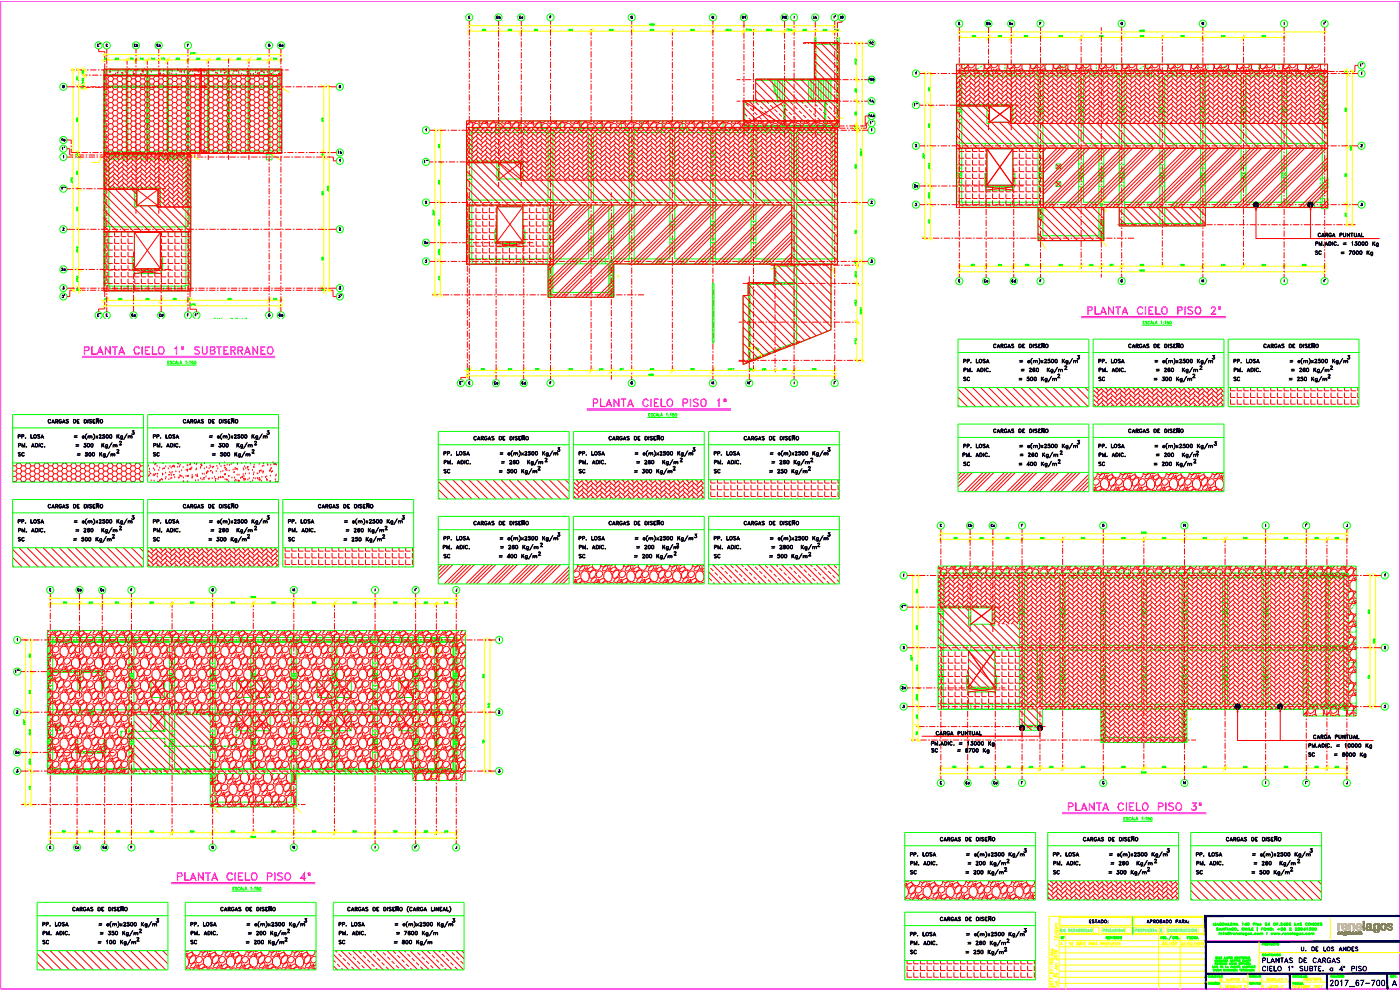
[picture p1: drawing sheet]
<svg xmlns="http://www.w3.org/2000/svg" width="420mm" height="297mm" viewBox="0 0 420 297" stroke-linecap="round" stroke-linejoin="round" font-family="sans-serif">
<defs><g id="words">
<g font-size="5.7" fill="#0f0">
<text x="325.6" y="95.6">PLANTA CIELO PISO 2º</text>
<text x="24.3" y="107.6">PLANTA CIELO 1º SUBTERRANEO</text>
<text x="319.6" y="244.5">PLANTA CIELO PISO 3º</text>
</g>
<g font-size="5.3" fill="#0f0">
<text x="177.1" y="123.1">PLANTA CIELO PISO 1º</text>
<text x="52.2" y="265.3">PLANTA CIELO PISO 4º</text>
</g>
<g font-size="4.9">
<text x="132.3" y="143.6">SC = 500 Kg/m</text>
<text x="172.9" y="143.6">SC = 300 Kg/m</text>
<text x="213.4" y="143.6">SC = 250 Kg/m</text>
<text x="288.2" y="141.5">SC = 400 Kg/m</text>
<text x="328.8" y="141.5">SC = 200 Kg/m</text>
<text x="4.6" y="164">SC = 500 Kg/m</text>
<text x="45.2" y="164">SC = 300 Kg/m</text>
<text x="85.7" y="164">SC = 250 Kg/m</text>
<text x="132.3" y="169">SC = 400 Kg/m</text>
<text x="172.9" y="169">SC = 200 Kg/m</text>
<text x="213.4" y="169">SC = 500 Kg/m</text>
<text x="272.3" y="263.9">SC = 200 Kg/m</text>
<text x="315.4" y="263.9">SC = 300 Kg/m</text>
<text x="358.1" y="263.9">SC = 500 Kg/m</text>
<text x="272.3" y="287.9">SC = 250 Kg/m</text>
</g>
<g font-size="4.4">
<text x="393.7" y="78">SC = 7000 Kg</text>
<text x="288.2" y="115.7">SC = 500 Kg/m</text>
<text x="328.8" y="115.7">SC = 300 Kg/m</text>
<text x="369.4" y="115.7">SC = 250 Kg/m</text>
<text x="4.6" y="138.3">SC = 500 Kg/m</text>
<text x="45.2" y="138.3">SC = 500 Kg/m</text>
<text x="278.7" y="227.2">SC = 6700 Kg</text>
<text x="391.9" y="228.6">SC = 6000 Kg</text>
<text x="12" y="284.7">SC = 100 Kg/m</text>
<text x="56.4" y="284.7">SC = 200 Kg/m</text>
<text x="100.9" y="284.7">SC = 800 Kg/m</text>
</g>
<g font-size="4" fill="#f00">
<text x="295.3" y="8.8">Eb</text>
<text x="302" y="8.8">Ec</text>
<text x="28.2" y="15.2">E'</text>
<text x="20.8" y="46.2" transform="rotate(-90 20.8 46.2)">1'</text>
<text x="273.4" y="57.5">2a</text>
<text x="20.8" y="82.5" transform="rotate(-90 20.8 82.5)">2a</text>
<text x="20.8" y="90.7" transform="rotate(-90 20.8 90.7)">3'</text>
<text x="103.7" y="90.7" transform="rotate(-90 103.7 90.7)">3'</text>
<text x="28.2" y="96.3">E'</text>
<text x="82.9" y="96.3">Ga</text>
</g>
<g font-size="4" fill="#0f0">
<text x="20.8" y="43.7" transform="rotate(-90 20.8 43.7)">1b</text>
<text x="38.8" y="96.3">Ea</text>
<text x="46.9" y="96.3">Ed</text>
</g>
<g font-size="4">
<text x="119.6" y="157">3</text>
<text x="343.3" y="262.5">2</text>
<text x="345.4" y="260">2</text>
</g>
<g font-size="3.5" fill="#f00">
<text x="148.2" y="6.7">Eb</text>
<text x="154.9" y="6.7">Ec</text>
<text x="188.4" y="6.7">G</text>
<text x="212.7" y="6.7">H</text>
<text x="39.5" y="15.2">Eb</text>
<text x="46.2" y="15.2">Ec</text>
<text x="82.9" y="15.2">Ga</text>
<text x="410.3" y="21.2" transform="rotate(-90 410.3 21.2)">1'</text>
<text x="260.4" y="38.5">1'</text>
<text x="100.5" y="47.3">1b</text>
<text x="126.3" y="74.4">2a</text>
<text x="294.6" y="85.7">Ea</text>
<text x="302.7" y="85.7">Ed</text>
<text x="60.7" y="96.3" transform="rotate(-90 60.7 96.3)">F'</text>
<text x="136.9" y="116.4">E'</text>
<text x="147.5" y="116.4">Ea</text>
<text x="155.6" y="116.4">Ed</text>
<text x="188.4" y="116.4">G</text>
<text x="212.7" y="116.4">H</text>
<text x="305.5" y="159.1">F</text>
<text x="329.8" y="159.1">G</text>
<text x="126.3" y="178.5" transform="rotate(-90 126.3 178.5)">I'</text>
<text x="269.9" y="207.8">2a</text>
<text x="3.5" y="227.2">2a</text>
<text x="288.9" y="236.4">Ea</text>
<text x="297.4" y="236.4">Ed</text>
<text x="305.5" y="236.4">F</text>
<text x="329.8" y="236.4">G</text>
<text x="21.5" y="255.8">Ea</text>
<text x="30" y="255.8">Ed</text>
<text x="126.3" y="255.8" transform="rotate(-90 126.3 255.8)">I'</text>
</g>
<g font-size="3.5" fill="#0f0">
<text x="221.9" y="6.7">H1</text>
<text x="233.9" y="6.7">H2</text>
<text x="243.4" y="6.7">IA</text>
<text x="251.5" y="6.7">IB</text>
<text x="259.6" y="25.4">1BB</text>
<text x="260" y="31.7">1A</text>
<text x="259.6" y="36.3">1AA</text>
<text x="223.7" y="116.4">H'</text>
<text x="289.6" y="159.1">Eb</text>
<text x="296.7" y="159.1">Ec</text>
<text x="22.2" y="178.5">Eb</text>
<text x="29.3" y="178.5">Ec</text>
</g>
<text font-size="3.5" fill="#00f" x="260" y="14.5">1C</text>
<g font-size="3.1" fill="#f00">
<text x="251.9" y="6.7" transform="rotate(-90 251.9 6.7)">I'</text>
<text x="399" y="8.8" transform="rotate(-90 399 8.8)">I'</text>
<text x="30.7" y="19">25</text>
<text x="405.3" y="23.3" transform="rotate(-90 405.3 23.3)">25</text>
<text x="24.7" y="47.6" transform="rotate(-90 24.7 47.6)">30</text>
<text x="98.1" y="48" transform="rotate(-90 98.1 48)">55</text>
<text x="258.2" y="80.4" transform="rotate(-90 258.2 80.4)">47</text>
<text x="24.7" y="88.2" transform="rotate(-90 24.7 88.2)">25</text>
<text x="98.1" y="88.2" transform="rotate(-90 98.1 88.2)">25</text>
<text x="399" y="85.7" transform="rotate(-90 399 85.7)">I'</text>
<text x="30.7" y="91">25</text>
<text x="55.4" y="91">25</text>
<text x="139.3" y="112.2">25</text>
<text x="251.9" y="116.4" transform="rotate(-90 251.9 116.4)">I'</text>
<text x="393.3" y="159.1" transform="rotate(-90 393.3 159.1)">I'</text>
<text x="393.3" y="236.4" transform="rotate(-90 393.3 236.4)">I'</text>
</g>
<text font-size="3.1" fill="#ff0" x="258.2" y="40.2" transform="rotate(-90 258.2 40.2)">25</text>
</g></defs>
<!-- layer: RLA-FORMATO -->
<path d="M.2 .3h420v296.5h-420z" fill="none" stroke="#f0f" stroke-width=".3"/>
<g fill="none" stroke="#ff0" stroke-width=".3">
<path d="M316.8 278.7h.8M316.8 277.9h.5M316.9 278.7a.26 .26 0 0 1 0-.4 .26 .26 0 0 1 .3 0 .26 .26 0 0 1 0 .4M317 279.7v.6l-.5-.4h.8M317.3 278.9v.6l-.6-.5-.2 .3 .2 .1M317.3 277.5h-.5l.1 .4M317.3 277.1h-.5l.1 .4M317.8 274.9v21.9M318.2 278.2h11.6v1.9h-11.6zM318.2 275.3h21.4v2.4h-21.4zM328.1 278.2v1.9M330.7 278.2h8.9v1.9h-8.9z"/>
<path d="M337.8 278.2v1.9M340.3 278.2h9v1.9h-9zM340.3 275.3h21v2.4h-21zM347.6 278.2v1.9M350.2 278.2h11.1v1.9h-11.1zM359.5 278.2v1.9M361.9 274.9h-47.1v21.9M399.2 275.6v6.2M315.2 286.4h.9M315.4 291.7h-.1a.37 .37 0 0 0 .3 .5 .37 .37 0 0 0 .4-.5 .26 .26 0 0 0-.4 .1 .26 .26 0 0 0 .2 .3M315.5 285.5l.6 .1-.6 .2 .6 .1-.6 .2M315.5 284.8h.8v.3"/>
<path d="M315.6 286.4a.26 .26 0 0 0 0 .4 .26 .26 0 0 0 .4 0 .26 .26 0 0 0 0-.4M315.6 284.8a.26 .26 0 0 0 0 .4 .26 .26 0 0 0 .4 0 .26 .26 0 0 0 0-.4M315.7 289.9v.7M316 287.2h.1M316.1 295.7v.6l-.7-.6-.2 .4 .2 .1M316.1 294.4h-.9l.2 .2M316.1 293.7l-.9-.3v.5M316.1 291.2l-.9-.3v.5M316.1 289.4l-.9-.4v.6M316.1 292.4v.8M316.5 293.3v-.5l.3 .3a.28 .28 0 0 1 .4-.2 .28 .28 0 0 1 0 .5M316.5 290.6h.7l.1 .3-.3 .1"/>
<path d="M316.5 296.1h.8M316.5 295.8v.5M316.5 285.2l.2 .4 .5-.5a.27 .27 0 0 1 .1 .4 .27 .27 0 0 1-.3 .1l-.2-.4zM316.8 289.5h.5M316.8 295.2h.5M316.8 289.9h.5M316.8 280.6h.1M316.9 289.9a.26 .26 0 0 0 0 .3 .26 .26 0 0 0 .3 0 .26 .26 0 0 0 0-.3M317 283.3v.7M317.2 295.2l.1 .4h-.5M317.2 294.4a.26 .26 0 0 1 .1 .4 .26 .26 0 0 1-.4 0 .26 .26 0 0 1 .1-.4v.5M317.2 280.6h.1"/>
<path d="M317.3 289.1l-.5 .1 .1 .3M317.3 287.5v.5l-.6-.5-.2 .3 .2 .2M317.3 286.1h-.8l.2 .2M317.3 281.9h-.8l.2 .2M317.3 280.9v.5l-.7-.4-.1 .2 .2 .2M317.8 285.9h44.1M317.8 284.1h44.1M317.8 282.2h44.1M317.8 280.4h44.1M317.8 293.2h44.1M317.8 289.6h44.1M317.8 295h44.1"/>
<path d="M317.8 287.7h44.1M317.9 291.4h44.1M319.8 280.4v16.4M347.7 280.4v16.4M354.2 280.4v16.4M361.9 294.7h36.3M374.5 292.1v4.7M377.9 282.5v9.6M377.9 285.8h42.3M378.6 296l.5-.2-.5-.1v.7M378.9 296l.2 .4M379.4 296.4h.1"/>
<path d="M380.4 295.7v.7h.5M380.9 296.4l.3-.7 .3 .7M381 296.2h.4M382.1 295.9a.3 .3 0 0 0-.4-.2 .3 .3 0 0 0-.1 .4 .27 .27 0 0 0 .3 .3 .27 .27 0 0 0 .2-.3h-.1M383.6 295.8h-.5l.5 .4-.2 .2-.3-.1M385.1 295.9a.26 .26 0 0 0-.3-.2 .26 .26 0 0 0-.2 .3 .3 .3 0 0 0 .1 .4 .3 .3 0 0 0 .3-.1h.1M385.3 296.4h.1M387.9 295.7l.4 .1v.6h-.4zM388.7 295.7v.7M389.4 295.9a.3 .3 0 0 0-.4-.2 .3 .3 0 0 0-.1 .4 .27 .27 0 0 0 .2 .3 .27 .27 0 0 0 .3-.1M389.7 295.7v.7M390 296h.2"/>
<path d="M390.4 295.7h-.4v.7h.4M390.6 296.4v-.7l.3 .7 .3-.7v.7M391.3 293.4v.8M391.4 296l.5-.2-.5-.1v.7h.5l-.1-.4M392.1 293.4v.8l-.5-.8v.8M392.2 296l.5-.2-.5-.1v.7M392.3 293.4l.5 .1-.1 .6-.4 .1zM392.4 296l.3 .4M392.9 296h.3M393.1 293.4v.8M393.4 295.7h-.5v.7h.5M393.8 293.6a.27 .27 0 0 0-.3-.2 .27 .27 0 0 0-.2 .3v.2a.27 .27 0 0 0 .2 .3 .27 .27 0 0 0 .3-.2"/>
<path d="M394 294.2l.3-.8 .2 .8M394.1 293.9h.3M394.3 295.9l.1-.2 .3 .1-.4 .6h.5M394.7 293.4l.4 .1v.6l-.4 .1zM395.4 294.2l.2-.8 .3 .8M395.5 293.9h.3M395.8 295.8l.1-.1v.7M396.3 295.7h.5l-.3 .7M396.5 293.5h-.5l.5 .4-.2 .3-.3-.1"/>
<circle cx="315.6" cy="287.7" r=".38"/>
<circle cx="315.6" cy="295.2" r=".38"/>
<circle cx="315.6" cy="288.5" r=".38"/>
<circle cx="316.9" cy="292.3" r=".38"/>
<circle cx="316.9" cy="287" r=".38"/>
<circle cx="382.6" cy="296" r=".34"/>
<circle cx="395.2" cy="296" r=".34"/>
</g>
<g fill="none" stroke="#0ff" stroke-width=".3">
<path d="M318.4 278.8h.4h-.4v.7h.4h-.4zM318.4 279.1h.2l-.2 .1M319.1 278.8l.5 .6v-.6v.7l-.5-.6v.6zM320.7 278.8h.2a.41 .41 0 0 1 .3 .3 .41 .41 0 0 1-.3 .4h-.2zM320.7 278.8a.36 .36 0 0 1 .5 .3 .36 .36 0 0 1-.5 .4zM321.5 278.8h.4h-.4v.7h.4h-.4zM321.5 279.1h.2l-.2 .1M322.1 278.9h.5h-.4l.4 .4v.2l-.5-.1h.5zM322.9 279.3h.4M323.1 278.8l.3 .7-.3-.6-.3 .6zM323.7 279.1h.4v-.3h-.4l-.1 .7v-.7h.5v.3l-.4 .1M323.9 279.2l.2 .3z"/>
<path d="M324.4 279.1h.4v-.3h-.4v.7v-.7h.4v.3l-.4 .1M324.6 279.2l.3 .3zM325.9 278.8l.1 .7h.4h-.5zM326.6 278.8v.7h.4h-.4zM331.1 279.1h.4v-.3h-.4v.7v-.7h.4v.3l-.4 .1M331.9 279.1h.3v-.3h-.3l-.1 .7v-.7h.5v.3l-.4 .1M332 279.2l.3 .3zM332.6 278.8h.4h-.4v.7h.4h-.4M332.6 279.1h.2l-.2 .1M333.3 278.8v.7h.4h-.4zM333.9 278.8v.7zM334.2 278.8l.3 .6 .3-.6v.7v-.6l-.3 .6-.2-.6-.1 .6z"/>
<path d="M335.1 278.8l.1 .7zM335.5 278.8l.4 .6 .1-.6v.7l-.5-.6v.6zM336.3 279.3h.4M336.5 278.8l.3 .7-.3-.6-.3 .6zM337.1 279.1h.3v-.3h-.3l-.1 .7v-.7h.5v.3l-.4 .1M337.2 279.2l.3 .3zM340.7 279.1h.4v-.3h-.4v.7v-.7h.4v.3l-.4 .1M341.5 279.1h.3v-.3h-.3l-.1 .7v-.7h.5l-.1 .3-.3 .1M341.7 279.2l.2 .3zM343 279.1h.4v-.3h-.4v.7v-.7h.4v.3l-.4 .1M343.7 278.8l.3 .7 .2-.2 .1-.5-.2 .7-.3-.1zM344.6 278.8h.4h-.4v.7h.4h-.4z"/>
<path d="M344.6 279.1h.2l-.2 .1M345.2 278.9h.5h-.5l.5 .4v.2l-.5-.1h.5zM345.9 278.8h.5zM346.1 278.8v.7l.1-.7M346.6 279.3h.5M346.8 278.8l.3 .7-.3-.6-.3 .6zM352.1 278.8l.5 .6v-.6v.7l-.5-.6v.6zM352.9 278.9h.5h-.5l.5 .4-.1 .2-.4-.1h.5zM353.6 278.8h.5zM353.9 278.8l-.1 .7zM354.4 279.1h.3v-.3h-.3l-.1 .7v-.7h.5v.3l-.4 .1M354.5 279.2l.3 .3-.2-.3"/>
<path d="M355 278.8l.3 .7 .2-.2 .1-.5-.1 .7-.4-.1zM356.4 278.9a.28 .28 0 0 0-.3-.2 .28 .28 0 0 0-.3 .3v.2a.28 .28 0 0 0 .3 .3 .28 .28 0 0 0 .3-.2M357.2 278.9a.28 .28 0 0 0-.4-.2 .28 .28 0 0 0-.2 .3v.2a.28 .28 0 0 0 .2 .3 .28 .28 0 0 0 .4-.2M357.4 278.8l.1 .7zM358.6 278.8l.5 .6v-.6v.7l-.5-.6v.6z"/>
<circle cx="325.4" cy="279.1" r=".32"/>
<circle cx="325.4" cy="279.1" r=".36"/>
<circle cx="327.5" cy="279.1" r=".33"/>
<circle cx="327.5" cy="279.1" r=".35"/>
<circle cx="342.4" cy="279.1" r=".32"/>
<circle cx="342.4" cy="279.1" r=".36"/>
<circle cx="350.8" cy="279.2" r=".34"/>
<circle cx="351.6" cy="279.1" r=".35"/>
<circle cx="351.6" cy="279.1" r=".32"/>
<circle cx="358" cy="279.1" r=".36"/>
<circle cx="358" cy="279.1" r=".32"/>
</g>
<g fill="none" stroke="#0f0" stroke-width=".3">
<path d="M340 274.9v5.5M364.1 276.9l.4 .6 .3-.6v.8v-.6l-.3 .6-.3-.6-.1 .6zM365.1 278.5h.6h-.6l.6 .5h-.6h.5zM365.1 277.5h.5M365.4 276.9l.3 .8-.3-.7-.3 .7zM365.8 279.7h.1M365.8 279.9l.1 .5zM365.9 279h.5M366 277l.6 .1a.32 .32 0 0 0-.5-.1 .32 .32 0 0 0-.1 .5 .32 .32 0 0 0 .5 0l-.1-.2h.2a.34 .34 0 0 1-.5 .3 .34 .34 0 0 1-.1-.6zM366.2 278.4l.3 .7-.3-.6-.3 .6zM366.2 279.9v.5zM366.8 278.4l.5 .6 .1-.6v.7l-.6-.6v.6z"/>
<path d="M366.8 276.9h.3a.36 .36 0 0 1 .3 .4 .36 .36 0 0 1-.3 .4h-.3zM366.9 277l.4 .1v.5h-.4zM367 279.9l.3 .1zM367.2 279.7h.1l-.2 .7zM367.6 278.4h.6zM367.7 277.5h.5M367.9 278.4v.7zM368 276.9l.3 .8-.3-.7-.4 .7zM368.4 278.4v.7zM368.5 279.9l.6-.1 .2 .2-.2 .3-.1-.4 .1 .3a.36 .36 0 0 0-.4-.5 .36 .36 0 0 0-.3 .5 .36 .36 0 0 0 .6 .2l-.5-.1zM368.6 276.9v.7l.5 .1h-.5zM368.8 279h.5"/>
<path d="M369 278.4l.4 .7-.4-.6-.3 .6zM369.3 276.9v.8h.5l-.5-.1M369.3 277l.5-.1zM369.3 277.3h.3zM369.5 279.9l.1 .5zM369.7 278.5l.3-.1 .2 .2a.32 .32 0 0 0-.5-.1 .32 .32 0 0 0 0 .5 .32 .32 0 0 0 .5 0l-.2-.2h.2a.34 .34 0 0 1-.5 .3 .34 .34 0 0 1 0-.6zM370.1 276.9l.5 .6v-.6v.8l-.5-.7v.7zM370.9 279.9v.5zM371 277.5h.5M371.2 276.9l.4 .8-.4-.7-.3 .7zM371.5 279.1h.1M371.5 279.2v-.2l-.1 .3"/>
<path d="M371.5 279.1v.1M372.5 279.7v.7zM372.8 277.1l.2-.2v.8v-.7zM373.3 279.9l.1 .5zM373.6 278.4l.1 .7zM373.7 278.8h.5M374 276.9v.8l-.1-.7-.4 .4 .6 .1h-.6zM374.1 279.9v.7l-.3 .1-.1-.1h.4zM374.2 278.4v.7zM374.5 277h.3M374.5 277a.35 .35 0 0 0-.2 .4 .35 .35 0 0 0 .5 .2l-.1-.6M374.5 278.4l.1 .7z"/>
<path d="M374.9 278.4l.1 .7h.4h-.5zM375.3 280v.1M375.6 278.4h.5h-.4v.7h.4h-.5zM375.7 278.8h.2h-.2M376.1 276.9l.4 .1 .1 .2-.5 .1 .5-.2zM376.1 277v.7zM376.9 276.9h.1M376.9 277h.1M376.9 277.2l.1 .5zM377.3 278.3v1.1zM377.6 277.2l-.3 .1 .4 .2M377.6 277.4v.2"/>
<path d="M377.7 277.2l-.4 .1 .4 .3-.4-.1 .4 .1M378 279.9l.1 .5zM378.6 278.4h.5h-.5v.7zM378.6 278.8h.2h-.2M379.7 277.6l.5 .1h-.6M379.7 277l.5 .1-.6 .6 .5-.6zM380.2 279.7v.7zM380.2 278.4l.6 .6v-.6v.7l-.5-.6-.1 .6zM380.9 276.9v.8v-.7l-.4 .4 .6 .1h-.6zM381.4 279.9l.2 .4 .2-.4 .2 .4 .2-.4-.2 .5-.2-.4-.2 .4zM382.1 278.6h.1M382.1 279h.1"/>
<path d="M382.1 278.7h.1M382.1 279.1h.1M382.4 279.9l.2 .4 .2-.4 .2 .4 .2-.4-.2 .5-.2-.4-.2 .4zM383.2 277l-.1 .7zM383.2 277l.4-.1zM383.2 277.3h.2zM383.4 278.8h.7zM383.4 279.9l.2 .4 .2-.4 .2 .4 .2-.4-.2 .5-.2-.4-.2 .4zM383.7 278.5l.1 .6zM383.9 277.5h.1M383.9 277.6h.1M384.3 277.6l.6 .1h-.6l.5-.6-.1-.1-.4 .1 .5-.1v.2l-.5 .5"/>
<path d="M384.5 279l.1 .1M384.8 278.7v.4M384.9 279.9l.1 .5zM384.9 278.8l-.4-.1v-.3h.4h-.4v.3a.29 .29 0 0 1 .4 0 .29 .29 0 0 1-.1 .5 .29 .29 0 0 1-.4-.2h.5M385.3 279h.5M385.4 278.5h.3M385.4 278.4l-.1 .5 .2 .2M385.5 278.7l-.2 .2h.5M385.6 276.9v.8v-.7l-.4 .4 .6 .1h-.7zM385.6 278.7l.2 .2-.2 .2M385.7 278.4a.33 .33 0 0 0-.4 .1 .33 .33 0 0 0 .1 .5 .33 .33 0 0 0 .4-.1l-.1-.2-.4 .1M386.1 277.6h.3"/>
<path d="M386.1 277h.3M386.1 277v.6M386.3 279.9v.5zM386.4 277v.6M386.9 277.6l.5 .1h-.6M386.9 277l.5 .1-.6 .6 .5-.6zM387 278.5l.3-.1 .2 .2-.5 .5h.5h-.6l.6-.5zM387.9 279.7v.7zM388.6 276.9v.7l.5 .1h-.5zM388.7 279.9v.5zM388.8 278.4l.4 .2-.5 .5h.6h-.6l.5-.5-.2-.2-.3 .2zM389.3 277.5h.5"/>
<path d="M389.5 279.9v.7l-.3 .1-.1-.1h.4zM389.5 276.9l.4 .8-.4-.7-.3 .7zM389.6 279l.1 .1M389.9 278.7l.1 .2-.1 .2M390 278.8l-.4-.1v-.3h.4h-.4v.3a.29 .29 0 0 1 .4 0 .29 .29 0 0 1-.1 .5 .29 .29 0 0 1-.4-.2h.5M390.1 277h.6h-.6l.5 .4v.2l-.5-.1h.5zM390.4 278.7l.4-.1-.1 .2M390.4 278.6h.4M390.5 278.4l-.1 .2 .1 .2M390.7 278.4a.35 .35 0 0 1 .2 .5 .35 .35 0 0 1-.4 .2h-.1a.33 .33 0 0 0 .5-.1 .33 .33 0 0 0-.1-.5 .33 .33 0 0 0-.5 .1l.3 .3 .2-.1M390.7 280v.1M391.6 278.4v.7v-.6l-.4 .4 .6 .1h-.6z"/>
<path d="M392.1 278.5l.2-.1v.7v-.6zM392.9 279l.1 .1M393 278.7l.4 .2M393.1 278.7h.2a.28 .28 0 0 1-.1 .4 .28 .28 0 0 1-.4-.1h.6M393.2 278.7l.2 .2-.2 .2M393.3 278.4h-.4h.5l-.3 .3M393.3 278.4l-.3 .3M393.4 279.9v.5zM393.6 276.9l.6 .6v-.6v.8l-.5-.7-.1 .7zM393.8 278.5h.3M393.8 278.4a.35 .35 0 0 0-.1 .5 .35 .35 0 0 0 .4 .2v-.7M394.5 276.9h.3a.36 .36 0 0 1 .3 .4 .36 .36 0 0 1-.3 .4h-.3z"/>
<path d="M394.6 277l.5 .2-.1 .4h-.4M394.6 278.5h.4M394.7 278.4a.35 .35 0 0 0-.2 .5 .35 .35 0 0 0 .5 .2l-.1-.7M395.4 276.9h.5l-.4 .1v.6l.4 .1h-.5zM395.5 277.3h.2zM396.2 277h.6h-.6l.5 .4v.2l-.5-.1h.5zM318.5 281l.4 .6 .1-.6v.7l-.5-.6v.6zM332 281.3h.3v-.3h-.3v.7v-.7h.4v.3l-.4 .1M332.2 281.4l.2 .3-.2-.3M332.7 281v.7h.4h-.4M332.7 281h.4zM332.7 281.3h.2l-.2 .1"/>
<path d="M333.2 281l.3 .6 .3-.6-.3 .7zM334 281l.1 .7zM334.3 281.1h.5h-.5l.5 .3-.1 .3-.4-.1h.5zM335 281v.7zM336.1 281l.5 .6v-.6v.7l-.5-.6v.6zM348.4 281v.7zM348.7 281l.4 .6 .1-.6v.7l-.5-.6v.6zM349.5 281.1h.4l-.4-.1v.6l.4-.2a.27 .27 0 0 1-.2 .3 .27 .27 0 0 1-.3-.3zM350.2 281.6h.1M351.5 280.8l-.7 1.1zM352 281l.4 .1-.1 .6h-.3zM352 281a.36 .36 0 0 1 .4 .2 .36 .36 0 0 1 0 .4l-.4 .1z"/>
<path d="M352.7 281l.1 .7zM353.1 281.3h.3v-.3h-.3v.7l.4-.1-.4-.2M353.3 281.3l.2 .3-.5 .1v-.7h.5l-.2 .4M353.8 281.6h.1M356.3 281v.7zM356.3 281h.4zM356.3 281.3h.3l-.3 .1M356.9 281h.5h-.4v.7h.4h-.5zM357 281.3h.2l-.2 .1M358.1 281.1a.27 .27 0 0 0-.3-.1 .27 .27 0 0 0-.3 .2 .31 .31 0 0 0 .1 .4 .31 .31 0 0 0 .4 0l.1-.1M358.3 281l.1 .7zM358.4 281.3h.4"/>
<path d="M358.4 281.4h.4M358.8 281v.7zM359.1 281.5h.4M359.3 281l.3 .7-.3-.6-.3 .6zM362.6 294.8l.4 .1v.4l-.4 .1zM362.6 294.9l.4 .1-.1 .3h-.3M363.3 294.8v.6zM363.3 293.1h.4M363.3 293.1h.3M363.5 292.7l.2 .6-.2-.5-.3 .5zM363.5 294.9h.5h-.4l.4 .4h-.5h.5zM363.9 289.8v.5l.3 .1h-.3z"/>
<path d="M363.9 292.7l.1 .5 .3 .1h-.4zM364.1 290.8l.3 .1h-.3l.3 .4h-.3h.3zM364.2 294.8h.4l-.4 .1v.4l.4 .1h-.4zM364.2 295.1h.2zM364.3 289.8l.2 .5 .2-.5-.1 .5h-.2zM364.6 288l.2 .4 .2-.4v.5v-.4l-.2 .4-.2-.4v.4zM364.6 290.8l.1 .5zM364.7 288.9h.3l-.4 .1 .1 .3 .3-.2v.2h-.3zM364.8 287.1l.3 .1-.3 .2 .3-.1-.3-.2v.5zM364.8 294.8l.5 .5v-.5v.6l-.4-.5-.1 .5zM364.9 294.8h.4zM364.9 290.8l.2 .5 .2-.5v.5v-.4l-.2 .4-.2-.4v.4z"/>
<path d="M364.9 289.8v.6zM365 287.4l.1 .2-.1-.2M365.1 289.9h.4h-.4l.3 .4h-.3h.4zM365.2 292.7l.2 .5h.1l.1-.5v.5h-.4zM365.2 288.4h.3M365.3 288.4h.2M365.3 287.1h.3h-.2v.5h.2h-.3zM365.4 287.3h.1M365.4 288l.2 .5-.2-.5-.2 .5zM365.8 288l.3 .1-.3 .2M365.8 288.8l.3 .5v-.5v.6l-.3-.5v.5zM365.8 288v.5z"/>
<path d="M365.8 288l.3 .1-.3 .1M365.8 287.1l.4 .5v-.5v.5l-.4-.4v.4zM365.9 292.7v.5l.4 .1h-.4zM365.9 288.3l.2 .2-.1-.2M366.1 290.8l.3 .5v-.5v.5l-.3-.4v.4zM366.2 289.8l.4 .1-.1 .4-.3 .1zM366.2 280.1l.5-.1v.4l-.1-.4zM366.3 288v.5zM366.3 288.8h.4l-.4 .6h.4h-.4l.3-.5zM366.4 287.1h.3h-.3v.5h.3h-.3zM366.4 287.3l.2 .1zM366.5 288.4h.3"/>
<path d="M366.7 288l.2 .5-.2-.5-.2 .5zM366.8 289.8v.6M366.8 289.8h.3zM366.8 290.1h.1M366.8 290.3l.3 .1zM366.9 289.2h.3M367 288.8l.2 .6-.2-.5-.2 .5zM367 288l.4 .4v-.4v.5l-.3-.5-.1 .5zM367.2 290.9h.3h-.3l.3 .4h-.3h.3zM367.4 288.8v.6h.3h-.3zM367.4 287.1l.1 .5h.2h-.3zM367.6 288l.3 .4 .1-.4v.5l-.4-.5v.5z"/>
<path d="M367.7 291.2h.3M367.8 289.8v.5l.3 .1h-.3zM367.9 290.8l.2 .5-.2-.4-.2 .4zM367.9 287.5h.3M368 287.1l.2 .5-.2-.4-.2 .4zM368.2 288h.3h-.3v.5h.3h-.3zM368.2 288.2v.1M368.2 290.8l.4 .5v-.5v.5l-.3-.4-.1 .4zM368.3 290.2h.3M368.4 289.8l.2 .6-.2-.5-.2 .5zM368.4 287.2h.3l-.3 .1 .1 .3 .3-.2-.2 .2h-.2zM368.8 290.8v.5z"/>
<path d="M368.8 291.1h.3M368.9 289.2h.4M369.1 288.8l.2 .6-.2-.5-.2 .5zM369.1 290.8l.1 .5zM369.2 288l.1 .5zM369.3 288.3l.3-.3-.3 .3M369.3 289.8h.3h-.2v.6zM369.3 288.2l.3 .3zM369.4 290.1h.1M369.4 290.8l.1 .5 .2-.5v.5h-.3zM369.5 289.1h.3v-.2h-.3v.5v-.6l.3 .1v.2h-.3M369.5 287.2h.4h-.4l.3 .4h-.3h.3z"/>
<path d="M369.6 289.1l.2 .3-.1-.3M369.6 280l.3-.1zM369.8 288l.1 .5 .2-.5v.5l-.3-.1zM369.8 289.8l.2 .5 .2-.5-.1 .5h-.3zM370 290.8v.5M370 288.8v.6zM370 290.8h.3zM370 291.1h.1M370 291.3h.3zM370.1 280l.5 .1a.23 .23 0 0 0-.4-.1 .23 .23 0 0 0 0 .3h.4a.27 .27 0 0 1-.4 .1 .27 .27 0 0 1-.1-.4zM370.2 289.2h.3M370.4 288l.3 .1-.3 .2"/>
<path d="M370.4 288v.5zM370.4 288l.3 .1-.3 .1M370.4 288.8l.2 .6-.2-.5-.2 .5zM370.4 289.8h.3h-.3v.5l.3 .1h-.3zM370.4 290.1h.1M370.4 290.8h.4l-.3 .5h.3h-.4l.4-.5zM370.7 288.9h.4h-.3l.3 .4h-.4h.4zM370.9 289.8l.3 .5v-.5v.6l-.3-.5v.5zM370.9 288h.3h-.3v.5zM370.9 288.2v.1M370.9 280.1l.4-.1 .1 .4-.1-.4zM371 291.2h.3"/>
<path d="M371.1 290.8l.2 .5-.2-.4-.2 .4zM371.3 288h.4h-.3v.5h.3h-.4zM371.4 288.2v.1M371.4 289.8h.3zM371.6 289.8l-.1 .6zM371.7 287.1l.4 .5v-.5v.5l-.3-.4-.1 .4zM371.7 280l.5 .1a.23 .23 0 0 0-.4-.1 .23 .23 0 0 0 0 .3h.4a.27 .27 0 0 1-.4 .1 .27 .27 0 0 1-.1-.4zM371.8 288.8v.6M371.8 288l.4 .1-.3 .2M371.8 288.9l.3-.1zM371.8 289.1h.2h-.2M371.8 289.4h.3z"/>
<path d="M371.9 288l-.1 .5zM371.9 288l.3 .1-.3 .1M371.9 289.8h.3h-.3v.5l.3 .1h-.3zM371.9 290.1h.1M372 288.3l.2 .2zM372 290.8h.3zM372.2 290.8v.5zM372.2 287.1h.4zM372.3 288.9h.4h-.4l.4 .4h-.4h.3zM372.4 287.1v.5zM372.7 287.1l.4 .1-.3 .2 .2-.1-.2-.2v.5zM372.8 288.8l.4 .2-.3 .1"/>
<path d="M372.9 288.9l-.1 .5zM372.9 288.9l.2 .1-.2 .1M372.9 280h.3l-.3 .2 .4 .1a.28 .28 0 0 1-.4 .1 .28 .28 0 0 1 0-.4zM372.9 287.4l.2 .2zM372.9 289.8l.2 .5 .2-.5v.6v-.5l-.2 .5-.1-.5-.1 .5zM373.1 291.1l.3-.2-.3-.1v.5v-.5h.3v.3h-.3M373.2 291.1l.2 .2zM373.3 288.1a.23 .23 0 0 0-.3 0 .23 .23 0 0 0-.1 .3 .23 .23 0 0 0 .4 0M373.3 287.1h.3h-.3v.5h.3h-.3M373.3 287.3h.1M373.4 289.2h.3M373.5 288.4h.3"/>
<path d="M373.5 288.4h.2M373.5 288.8l.2 .6-.2-.5-.2 .5zM373.5 290.2h.4M373.6 288l.2 .5-.2-.5-.2 .5zM373.6 291.1l.3-.2-.3-.1v.5v-.5l.3 .1-.3 .2M373.7 280h.4l-.4 .2 .4 .1a.27 .27 0 0 1-.3 .1 .27 .27 0 0 1-.1-.4zM373.7 289.8l.2 .6-.2-.5-.2 .5zM373.7 291.1l.2 .2-.1-.2M373.8 287.1l.3 .1-.3 .2 .3-.1-.3-.2v.5zM373.9 287.4l.2 .2zM373.9 289.1l.3-.2h-.3v.5v-.6l.3 .2-.3 .1M374 288l.1 .5 .3-.5-.1 .5-.3-.1z"/>
<path d="M374 289.1l.2 .3-.1-.3M374.1 289.8l.3 .1v.2h-.3l.3-.2zM374.1 290.8h.3h-.3v.5h.3h-.3zM374.1 289.8v.6zM374.1 291.1h.1M374.2 290.1l.2 .3zM374.3 287.5h.3M374.4 288.8h.3l-.3 .6 .3-.5zM374.4 289.4h.3zM374.4 287.1l.3 .5-.3-.4-.2 .4zM374.5 288h.3zM374.5 289.8h.4z"/>
<path d="M374.6 291.2h.3M374.7 288v.5zM374.7 289.8v.6v-.6M374.8 290.8l.2 .5-.2-.4-.3 .4zM374.8 287.2h.3h-.3l.3 .4h-.3h.3zM374.9 289.2h.3M374.9 288l.2 .2 .2-.2-.1 .5zM375 294.8l.4 .1v.2h-.4l.4-.2zM375 292.7l.4 .1v.4l-.4 .1zM375 294.9v.5zM375 292.7l.4 .2-.1 .3h-.3M375.1 289.8v.6z"/>
<path d="M375.1 288.8l.2 .6-.2-.5-.2 .5zM375.1 290.8l.1 .5h.2h-.3zM375.2 295.1l.2 .3-.2-.3M375.3 289.8l.3 .5v-.5v.6l-.3-.5v.5zM375.3 280h.4h-.4l.4 .3-.4 .1M375.3 280.1l.4 .2-.4 .1M375.6 290.8l.3 .1-.1 .2M375.6 290.8v.5M375.6 290.8l.3 .1-.3 .2M375.6 291.1l.3 .1-.3 .1M375.6 294.8h.4l-.3 .1v.4l.3 .1h-.4zM375.7 295.1h.2z"/>
<path d="M375.7 292.7v.6zM375.8 291.1l.1 .2h-.3M375.9 289.8v.6M375.9 289.8h.3zM375.9 290.1h.1M375.9 290.3l.3 .1zM375.9 292.7h.4v.5l-.4 .1zM376 292.7l.3 .1-.3 .2 .3 .1-.3 .1M376.1 280.3h.1M376.1 280.4h.1M376.1 291.2h.3M376.2 294.8l.2 .5 .3-.5-.3 .6z"/>
<path d="M376.3 290.8l.1 .5-.1-.4-.3 .4zM376.3 289.8h.4l-.4 .6 .4-.6zM376.3 290.3l.4 .1zM376.5 280h.4l-.4 .2 .4 .1a.27 .27 0 0 1-.3 .1 .27 .27 0 0 1-.1-.4zM376.6 292.7l.2 .5h.2l.1-.5-.1 .5h-.4zM376.9 294.8v.6zM377.2 294.9h.4h-.4l.4 .4h-.4h.4zM377.6 292.7l-.2 .6-.1-.2 .2 .1zM378.1 280.1l.4-.1v.4v-.4zM378.5 280.1l.4-.1 .1 .4-.1-.4zM378.8 283l.4 .2-.4 .1 .4-.1-.4-.1v.5zM379.4 283l.5 .2-.4 .1 .3-.1z"/>
<path d="M379.5 283.1l-.1 .5zM379.6 283.3l.3 .3zM380.3 286.2l.4 .5v-.5v.6l-.4-.5v.5zM380.7 283l.3 .3 .2-.3-.2 .6zM380.9 286.2h.4zM381.1 286.2v.6v-.6M381.4 283v.6M381.4 283.1l.4-.1zM381.4 283.3h.3zM381.4 283.6h.4zM381.5 286.2h.4h-.3v.6h.3h-.4zM381.6 286.5h.2z"/>
<path d="M382.2 286.2l.4 .5v-.5v.6l-.4-.5v.5zM382.5 283.2a.27 .27 0 0 0-.4-.1 .27 .27 0 0 0 0 .4 .27 .27 0 0 0 .4 0M382.7 283l.4 .1zM382.9 283.1v.5zM382.9 286.2v.6zM383.2 286.2l.4 .1-.1 .5h-.3zM384.5 280.3h.1M384.5 280.4h.1M385 280l.3-.1zM385.5 280l.4 .1a.23 .23 0 0 0-.3-.1 .23 .23 0 0 0 0 .3h.4a.28 .28 0 0 1-.4 .1 .28 .28 0 0 1-.1-.4zM386.3 280.1l.4-.1 .1 .4-.1-.4zM387.1 280l.4 .1a.23 .23 0 0 0-.3-.1 .23 .23 0 0 0-.1 .3h.5a.28 .28 0 0 1-.4 .1 .28 .28 0 0 1-.1-.4z"/>
<path d="M388 294.8h.4l-.4 .1v.5zM388 292.7h.4h-.4v.5l.4 .1h-.4zM388 295.1h.2zM388 293h.2zM388.2 280h.4l-.4 .2 .5 .1a.28 .28 0 0 1-.4 .1 .28 .28 0 0 1-.1-.4zM388.6 294.8v.6h.4l-.4-.1M388.6 292.8h.4h-.4l.4 .4h-.4h.4zM388.6 294.9l.4-.1zM388.6 295.1h.2zM389.1 280h.3l-.3 .2 .4 .1a.28 .28 0 0 1-.3 .1 .28 .28 0 0 1-.1-.4zM389.7 295a.28 .28 0 0 0-.5-.1 .28 .28 0 0 0 0 .4 .28 .28 0 0 0 .5-.1M389.7 292.8a.27 .27 0 0 0-.4 0 .27 .27 0 0 0 0 .4 .27 .27 0 0 0 .4-.1"/>
<path d="M389.9 294.8v.6zM389.9 295.1h.4M390 293.1h.3M390.1 292.7l.3 .6-.3-.5-.2 .5zM390.3 294.8v.6zM390.6 292.7v.5l.4 .1h-.4zM390.6 295.2h.4M390.7 280h.4h-.4l.4 .3-.4 .1M390.7 280.1l.4 .2-.4 .1M390.8 294.8l.3 .6-.3-.5-.3 .5zM391.2 293.1h.3M391.4 292.7l.2 .6-.2-.5-.3 .5z"/>
<path d="M391.4 280.3h.1M391.4 280.4h.1M391.8 292.8h.4h-.4l.4 .4h-.4h.4zM391.9 280l.4 .1a.23 .23 0 0 0-.3-.1 .23 .23 0 0 0-.1 .3h.4a.28 .28 0 0 1-.3 .1 .28 .28 0 0 1-.1-.4zM393.4 280.1l.5-.1v.4l-.1-.4zM393.9 280.1l.4-.1 .1 .4-.1-.4zM399.4 292.7l.4 .5v-.5v.6l-.4-.5v.5zM400.1 292.7l.2 .5h.2v-.5v.5h-.4zM400.8 292.7l.2 .5 .3-.5v.6v-.5l-.3 .5-.2-.5v.5zM401.6 292.7h.4h-.4v.5l.4 .1h-.4zM401.6 293h.2zM402.2 292.7l.4 .1-.4 .2 .4-.1-.4-.2v.6z"/>
<path d="M402.4 293l.2 .3-.2-.3M417.3 292.7l.4 .1-.4 .2 .4-.1-.4-.2v.6zM417.5 293l.2 .3zM417.9 292.7h.4h-.3v.5l.3 .1h-.4zM418 293h.1zM418.5 292.7l.2 .5 .3-.5-.3 .6zM419.2 293.2h.1"/>
<circle cx="370.8" cy="278.7" r=".36"/>
<circle cx="370.8" cy="278.8" r=".32"/>
<circle cx="373" cy="278.7" r=".37"/>
<circle cx="374.6" cy="277.3" r=".35"/>
<circle cx="378.2" cy="277.4" r=".23"/>
<circle cx="378.2" cy="277.4" r=".26"/>
<circle cx="379.6" cy="278.8" r=".33"/>
<circle cx="379.6" cy="278.7" r=".37"/>
<circle cx="381.4" cy="278.8" r=".33"/>
<circle cx="381.4" cy="278.7" r=".37"/>
<circle cx="382.5" cy="277.3" r=".32"/>
<circle cx="382.5" cy="277.3" r=".35"/>
<circle cx="386.3" cy="277.3" r=".35"/>
<circle cx="392.1" cy="277.3" r=".35"/>
<circle cx="393" cy="277.3" r=".33"/>
<circle cx="393" cy="277.3" r=".36"/>
<circle cx="394" cy="278.7" r=".35"/>
<circle cx="394.8" cy="278.7" r=".35"/>
<circle cx="319.2" cy="281.1" r=".1"/>
<circle cx="335.6" cy="281.3" r=".3"/>
<circle cx="335.6" cy="281.3" r=".34"/>
<circle cx="362.8" cy="292.9" r=".29"/>
<circle cx="364.7" cy="292.9" r=".29"/>
<circle cx="365.4" cy="289.1" r=".22"/>
<circle cx="365.4" cy="289.1" r=".24"/>
<circle cx="365.7" cy="291" r=".23"/>
<circle cx="365.7" cy="291" r=".26"/>
<circle cx="365.8" cy="295.1" r=".27"/>
<circle cx="365.8" cy="295.1" r=".24"/>
<circle cx="366.7" cy="293" r=".27"/>
<circle cx="366.7" cy="293" r=".24"/>
<circle cx="367.9" cy="280.2" r=".27"/>
<circle cx="367.9" cy="280.2" r=".23"/>
<circle cx="368" cy="289.1" r=".25"/>
<circle cx="368" cy="289.1" r=".22"/>
<circle cx="368.8" cy="280" r=".23"/>
<circle cx="369.1" cy="287.3" r=".22"/>
<circle cx="369.1" cy="287.3" r=".24"/>
<circle cx="370.8" cy="287.4" r=".24"/>
<circle cx="371.3" cy="287.3" r=".25"/>
<circle cx="371.3" cy="287.3" r=".22"/>
<circle cx="372.7" cy="291" r=".25"/>
<circle cx="372.7" cy="291" r=".23"/>
<circle cx="374.8" cy="280.2" r=".23"/>
<circle cx="374.8" cy="280.2" r=".27"/>
<circle cx="377.5" cy="280.2" r=".27"/>
<circle cx="377.5" cy="280.2" r=".23"/>
<circle cx="378.1" cy="295.1" r=".26"/>
<circle cx="378.1" cy="295.1" r=".24"/>
<circle cx="378.1" cy="293" r=".27"/>
<circle cx="378.1" cy="293" r=".24"/>
<circle cx="379.1" cy="286.5" r=".29"/>
<circle cx="379.8" cy="286.5" r=".25"/>
<circle cx="379.8" cy="286.5" r=".28"/>
<circle cx="380.3" cy="283.3" r=".25"/>
<circle cx="380.3" cy="283.3" r=".27"/>
<circle cx="383.5" cy="283.3" r=".27"/>
<circle cx="383.5" cy="283.3" r=".25"/>
<circle cx="384.1" cy="286.5" r=".27"/>
<circle cx="384.1" cy="286.5" r=".25"/>
<circle cx="390.1" cy="280.2" r=".23"/>
<circle cx="390.1" cy="280.2" r=".27"/>
<circle cx="392.8" cy="280.2" r=".27"/>
<circle cx="392.8" cy="280.2" r=".23"/>
<circle cx="403.1" cy="293" r=".24"/>
<circle cx="403.1" cy="293" r=".27"/>
</g>
<g fill="none" stroke="#00f" stroke-width=".3">
<path d="M326.9 276h.6h-.5v.9l.5 .1h-.6zM327 276.4h.2l-.2 .1M327.7 276.1h.7h-.6l.6 .7h-.7h.7zM328.6 276h.6zM329 276l-.1 1zM329.5 276.7h.6M329.6 276.7h.4M329.8 276l.4 1-.4-.9-.4 .9zM330.4 276h.4a.52 .52 0 0 1 .3 .5 .52 .52 0 0 1-.3 .5h-.4zM330.5 276h.3a.47 .47 0 0 1 .3 .5 .47 .47 0 0 1-.3 .4h-.3zM332.5 276.3h.1M332.5 276.8h.1"/>
<path d="M344.3 276.7h.5M344.6 276l.3 1-.3-.9-.4 .9zM345.2 276.4h.5v-.3l-.5-.1v1v-1l.6 .1-.1 .3-.5 .1M346.2 276.4h.4v-.3l-.4-.1-.1 1v-1l.6 .1-.1 .3-.4 .1M346.4 276.5l.3 .5-.2-.5M348.1 276.4h.5v-.3l-.5-.1v.9l.5-.1v-.3h-.5M348.4 276.4l.2 .4-.5 .2v-1l.5 .1-.2 .4M349 276.7h.6M349.1 276.7h.4M349.3 276l.4 1-.4-.9-.4 .9zM349.9 276h.4a.52 .52 0 0 1 .3 .5 .52 .52 0 0 1-.3 .5h-.4zM350 276a.47 .47 0 0 1 .5 .3 .47 .47 0 0 1-.1 .5l-.4 .1z"/>
<path d="M353 276.4h.4v-.3l-.4-.1-.1 1v-1l.6 .1-.1 .3-.4 .1M353.8 276.7h.6M353.9 276.7h.5M354.1 276l.4 1-.4-.9-.4 .9zM354.8 276.4h.5v-.3l-.5-.1v1v-1l.5 .1v.3l-.5 .1M355 276.5l.4 .5-.3-.5M355.7 276.7h.6M355.7 276.7h.5M356 276l.3 1-.3-.9-.4 .9zM356.6 276.3l.2 .1zM356.6 276.8l.2 .1zM356.7 276.3h.1"/>
<path d="M356.7 276.8h.1"/>
<circle cx="331.7" cy="276.4" r=".41"/>
<circle cx="331.7" cy="276.4" r=".45"/>
<circle cx="347.4" cy="276.4" r=".45"/>
<circle cx="347.4" cy="276.4" r=".4"/>
<circle cx="351.2" cy="276.4" r=".45"/>
<circle cx="351.2" cy="276.4" r=".4"/>
</g>
<g fill="#00f" stroke="#00f" stroke-width=".3">
<path d="M362.1 275h58.1v-.3zM361.7 274.7h58.5l-58.1 .3zM361.7 274.7l.4 22.1v-21.8zM361.7 274.7l.4 22.1h-.4z"/>
<path d="M361.9 282.7h58.3v-.4zM361.9 282.3h58.3l-58.3 .4z"/>
<path d="M361.9 292.3h58.3v-.3zM361.9 292h58.3l-58.3 .3z"/>
<path d="M386.9 292.1v4.7h.4zM386.9 292.1h.4v4.7z"/>
<path d="M398.1 292.1v4.7h.3zM398.1 292.1h.3v4.7z"/>
<path d="M416.2 292.1v4.7h.3zM416.2 292.1h.3v4.7z"/>
</g>
<!-- layer: RLA-LOGO -->
<g fill="none" stroke="#c0c0c0" stroke-width=".3">
<path d="M401.5 277.1v2M401.6 277.1v2M401.7 277.1v2M401.8 277.8v1.3h-.3v-2h.3l-.1 2M401.8 277.3h.1M401.9 277.2l-.1 .5M402 277.1l-.1 .4M402 277.1v.4M402.1 277.1l-.1 .3M402.1 277v.4M402.2 277v.4M402.3 277v.4"/>
<path d="M402.4 277v.4M402.4 277.1v.3M402.7 277.9v.4M402.8 277.6v1M402.8 277.5v1.2M402.9 277.4v1.5M403 277.9h1.1M403 277.3v1.6M403 277.9v.3M403 278.4l.1 .6M403.1 277.2l-.1 .6M403.1 277.9v.3"/>
<path d="M403.1 278.6v.4M403.2 277.2l-.1 .5M403.2 277.9v.3M403.2 278.7v.4M403.2 277.1v.4M403.2 278.8l.1 .3M403.3 277.1l-.1 .4M403.3 277.9v.3M403.3 278.8l.1 .3M403.4 277.1l-.1 .3M403.4 277.9v.3M403.4 278.9v.2"/>
<path d="M403.5 277.1l-.1 .3M403.5 277.1v.2M403.5 277.9v.3M403.5 278.9v.3M403.6 277.1l.1 .2M403.6 277.9v.3M403.7 278.9v.2M403.7 277.1v.3M403.7 277.9v.3M403.8 277.1v.3M403.8 277.9v.3M403.8 278.8v.3"/>
<path d="M403.9 277.1v.4M403.9 277.9v.3M403.9 278.8v.3M403.9 277.1l.1 .5M404 278.7l-.1 .4M404 277.2l.1 .5M404 277.9v.3M404.1 278.5l-.1 .5M404.1 277.2v1M404.2 277.3v.9M404.2 278.5v.4M404.2 277.4v.8"/>
<path d="M404.3 278.5l-.1 .3M404.3 277.5v.7M404.3 278.5v.2M404.4 277.7v.5h-1.4M404.4 278.6l-.3-.1v.5M404.9 277.1h.3v2h-.3zM405 277.1v2M405.1 277.1v2M405.2 277.3h.1M405.3 277.2v.4M405.4 277.1l-.1 .4M405.5 277.1l-.1 .3"/>
<path d="M405.5 277.1v.3M405.6 277.1v.3M405.7 277v.3M405.8 277v.3M405.9 277v.3M406 277v.4M406 277l.1 .5M406.1 277.1v2h.3v-1.8M406.2 277.1v2M406.3 277.1v2M406.3 277.2v1.9M407 277.8v.6"/>
<path d="M407.1 277.5v1.2M407.1 277.4v1.4M407.2 277.3v1.6M407.3 277.9h1.1M407.3 277.2v1.8M407.3 277.9v.3M407.3 278.5v.5M407.4 277.2l-.1 .6M407.4 277.9v.3M407.4 278.6v.5M407.4 277.1v.5M407.5 277.9v.3"/>
<path d="M407.5 278.7v.4M407.5 277.1v.4M407.5 278.8l.1 .3M407.6 277.1l-.1 .3M407.6 277.9v.3M407.6 278.9v.2M407.6 277.1v.3M407.7 277.9v.3M407.7 278.9v.3M407.7 277.1v.2M407.8 277.1v.2M407.8 277.9v.3"/>
<path d="M407.8 278.9v.3M407.9 277.1v.2M407.9 277.9v.3M407.9 278.9v.3M408 277.1v.3M408 277.9v.3M408 278.9v.2M408.1 277.1v.3M408.1 277.9v.3M408.1 278.8v.3M408.1 277.1l.1 .4M408.2 278.7v.4"/>
<path d="M408.2 277.1l.1 .5M408.2 277.9v.3M408.3 278.6l-.1 .5M408.3 277.2v.6M408.3 277.9v.3M408.3 277.2l.1 1M408.4 278.5l-.1 .5M408.4 277.3v.9M408.5 278.5l-.1 .4M408.5 277.4v.8M408.6 278.5l-.1 .3M408.6 277.6v.6"/>
<path d="M408.6 278.5h.1M408.6 278.5v.1M408.6 277.7l.1 .5h-1.5M408.6 278.5h-.3v.5"/>
</g>
<g fill="none" stroke="#707070" stroke-width=".3">
<path d="M401.5 279.9v.3M401.6 279.7v.6M401.6 280h.4M401.7 279.6v.8M401.7 280h.1M401.7 279.6v.2M401.8 279.6l-.1 .1M401.8 279.6l.1 .1M401.8 280h.1M401.9 279.6l.1 .2M401.9 280h.1M402 279.6v.3"/>
<path d="M402 280h.1M402 279.7v.3M402.1 279.8v.2M402.4 279.6l.2 .8zM402.5 279.6v.8M402.6 279.7h.1M402.7 279.6v.2M402.8 279.6l-.1 .1M402.8 279.6v.1M402.9 279.6v.8l.1-.7M402.9 279.6v.8M403.4 279.8v.5"/>
<path d="M403.5 279.7v.7M403.5 279.6v.3M403.6 279.6l-.1 .2M403.6 279.6v.1M403.7 279.6l.1 .1M403.8 279.6v.3M404.3 279.4l.1 .1zM404.3 279.6l.1 .8zM404.7 279.6l.2 .8zM404.9 279.7h.1M404.9 279.6v.2M405 279.6v.2"/>
<path d="M405.1 279.6v.1M405.1 279.6l.1 .1M405.2 279.6v.8l.1-.7M405.3 279.6v.8M405.6 279.9v.2M405.7 279.7v.6M405.8 280h.4M405.8 279.7v.7M405.8 280h.1M405.8 279.6v.3M405.9 280h.1M405.9 279.6v.2"/>
<path d="M406 279.6v.1M406 280h.1M406 279.6l.1 .1M406.1 279.6v.2M406.1 280h.1M406.2 279.7v.3M406.3 279.7v.3M406.3 280h.1M406.6 279.8v.5M406.7 279.7v.7M406.7 280h.4M406.8 279.6v.8"/>
<path d="M406.8 280h.1M406.8 279.6v.2M406.9 279.6l-.1 .1M406.9 279.6v.1M406.9 280h.1M407 279.6l.1 .2M407 280h.1M407.1 279.6v.4M407.2 279.7v.3M407.2 279.8v.2M407.5 279.6l.1 .8zM407.7 279.6v.2"/>
<path d="M407.8 279.6v.1M407.9 279.7h.1M407.9 279.6v.1M408.1 279.7v.2M408.2 279.7v.3M408.3 279.6v.4M408.3 279.9v.1M408.3 279.6v.1M408.3 279.6l.1 .1M408.3 279.9l.1 .2M408.4 279.6l.1 .1M408.4 280l.1 .1"/>
<path d="M408.5 279.6l.1 .1M408.5 280v.4M408.6 279.7v.1M408.6 279.8h.1M409.2 279.1v-2.7h.3v2.7M409.3 276.4v2.7M409.4 276.4v2.7M410.1 278.3v.5M410.1 278.2v.7M410.2 277.3v.4M410.2 278.2v.8M410.3 278.1v.9"/>
<path d="M410.3 277.2v.5M410.4 278.1v1M410.4 278.8v.3M410.4 277.1v.6h-.3v-.3M410.4 278v.4M410.5 277.1l-.1 .4M410.5 278l-.1 .3M410.5 278.9v.3M410.6 277.1l-.1 .3M410.6 278l-.1 .3M410.6 278.9v.3M410.6 277.1v.2"/>
<path d="M410.6 277.9v.3M410.7 277v.3M410.7 278.9v.3M410.7 277.9v.3M410.8 277v.3M410.8 278.9v.2M410.8 277.9v.3M410.9 277.9l-.1 .3M410.9 277l.1 .3M410.9 278.9v.2M410.9 277.9v.2M411 277v.3"/>
<path d="M411 277.8v.3M411 278.8v.3M411.1 277.1v.2M411.1 277.8v.3M411.1 278.8v.2M411.1 277.1l.1 .3M411.2 277.8l-.1 .3M411.2 278.7l-.1 .3M411.2 277.1v.4M411.2 277.8v.3M411.2 278.6v.4M411.3 277.1v1.8"/>
<path d="M411.4 277.2v1.9M411.4 277.2l.1 1.9M411.5 277.3v1.9M411.6 277.5v1.7M411.6 278.8v.4M411.7 278.9v.2M411.8 278.8v.3M411.8 279.1h.1M412.2 277.9v.4M412.3 279.3h.3l.1 .6M412.3 277.6v1M412.3 279.3l.1 .3"/>
<path d="M412.4 277.4v1.4M412.4 279.3l.1 .3M412.5 277.3v1.5M412.5 279.3v.4M412.5 277.2v1.7M412.6 278.2v.8M412.6 279.3v.5M412.6 277.2v.7M412.6 278.5l.1 .5M412.7 277.1l-.1 .6M412.7 278.7l.1 .4M412.7 279.5v.4"/>
<path d="M412.8 277.1l-.1 .4M412.8 278.8v.3M412.8 279.6v.3M412.8 277.1v.3M412.9 278.8v.3M412.9 279.6v.3M412.9 277v.4M412.9 278.9l.1 .3M413 277l-.1 .3M413 277v.3M413 278.9v.3M413 279.7v.2"/>
<path d="M413.1 277v.3M413.1 279.7v.2M413.1 278.9v.3M413.2 277v.3M413.2 278.9v.3M413.2 279.7v.2M413.2 277l.1 .3M413.3 279.7l-.1 .2M413.3 278.9v.2M413.3 277.1l.1 .3M413.4 278.8l-.1 .3M413.4 279.6l-.1 .3"/>
<path d="M413.4 277.1v.4M413.4 278.7v.4M413.4 279.6v.3M413.4 277.1l.1 .5M413.5 278.6v.4M413.5 279.5v.4M413.5 277.2l.1 .5M413.6 278.5l-.1 .5M413.6 279.4v.4M413.7 277.1v2.6M413.8 277.1l-.1 2.6M413.9 277.1l-.1 2.5"/>
<path d="M413.9 279.4v-2.3h-.3v2.7M414.3 277.7v.8M414.4 277.6v1M414.5 277.4v1.4M414.5 277.3v1.6M414.6 277.2v1.7M414.7 278.4v.6M414.7 277.2v.6M414.7 278.6l.1 .4M414.8 277.1l-.1 .5M414.8 278.7v.4M414.9 277.1l-.1 .4"/>
<path d="M414.9 278.8v.3M414.9 277.1v.3M415 278.8v.3M415 277v.4M415 278.9v.2M415.1 277l-.1 .3M415.1 277v.3M415.1 278.9v.3M415.2 277v.3M415.2 278.9v.3M415.3 278.9l-.1 .3M415.3 277v.3"/>
<path d="M415.4 278.9v.2M415.4 277l.1 .4M415.4 278.8v.3M415.5 277.1v.3M415.5 278.7v.4M415.6 277.1v.4M415.6 278.7v.4M415.6 277.1l.1 .6M415.7 278.5l-.1 .5M415.7 277.2l.1 .7M415.8 278.3l-.1 .7M415.8 277.2v1.7"/>
<path d="M415.9 277.4v1.4M415.9 277.4v1.3M416 277.6v1M416.1 277.9v.4M416.4 278.8v-.3h.3l-.1 .5M416.4 277.4v.3M416.5 278.5v.4M416.5 277.2v.6M416.5 278.5l.1 .5M416.6 277.2v.7M416.7 277.1v.9M416.7 278.6v.5"/>
<path d="M416.8 277.6v.4M416.8 278.7v.4M416.8 277.1v.4M416.8 277.7l.1 .4M416.8 278.8l.1 .3M416.9 277l-.1 .4M416.9 277.8v.3M416.9 278.8v.3M417 277l-.1 .3M417 277v.3M417 277.8v.3M417 278.9v.3"/>
<path d="M417 277.8l.1 .4M417.1 277l-.1 .3M417.1 277l.1 .3M417.1 277.9v.3M417.1 278.9v.3M417.2 277v.3M417.2 277.9v.3M417.2 278.9v.3M417.3 277v.3M417.3 277.9v.4M417.3 278.9v.3M417.4 277v.4"/>
<path d="M417.4 278v.3M417.4 278.8v.3M417.4 277.1l.1 .3M417.4 278l.1 .4M417.5 278.8l-.1 .3M417.5 277.1v.5h.4l-.1-.2M417.5 278.1l.1 .3M417.6 278.7l-.1 .4M417.6 277.1v.5M417.6 278.1v1M417.7 277.2v.4M417.7 278.1v.9"/>
<path d="M417.7 278.2v.8M417.8 278.2v.7M417.9 278.3v.5M401.6 280h.6M401.7 280.2v.2M401.7 280.3l.1 .1M401.8 280.3v.1M402 280.3l-.1 .1M402 280.2v.2M402.1 280.3l-.1-.1v.2M402.2 280h.1M403.4 280.5h.1"/>
<path d="M403.4 280.5l.1 .2M403.4 280.5v.1M403.5 280.1v.3M403.5 280.3l.1 .1M403.5 280.6l.1 .1M403.6 280.3v.1M403.6 280.6v.1M403.8 280.3l-.1 .1M403.8 280.6v.1M403.8 280.2v.2M403.8 280.5v.2M403.9 280.6l.1-1-.1 1.1"/>
<path d="M405.8 280h.5M405.8 280.2v.2M405.9 280.3v.1M406 280.3v.1M406.1 280.3l-.1 .1M406.1 280.2v.2M406.3 280.3v-.1l-.1 .2M406.7 280h.5M406.8 280.3v.1M407 280.3v.1M407.1 280.3l-.1 .1M407.2 280.2v.1"/>
<path d="M407.2 280.2l-.1 .2M407.2 280h.1M408.1 280.2h.1M408.1 280.3l.1-.1v.2M408.1 280.2l.1 .2M408.3 280.3v.1M408.5 280.3l-.1 .1M408.6 280v.4M408.6 280.1v.2"/>
</g>
<!-- layer: FORMATO -->
<g fill="none" stroke="#00f" stroke-width=".3">
<path d="M379 288.1l.7-.1v-.5h-.7l-.1 1.4v-1.5l.9 .1-.1 .6-.7 .1M379.9 290.2a.53 .53 0 0 0-.6-.3 .53 .53 0 0 0-.4 .5v.4a.53 .53 0 0 0 .4 .6 .53 .53 0 0 0 .6-.4M380.3 287.4l.1 1.4 .7 .1h-.8zM380.4 289.9v1.4zM381 289.9h.8h-.7v1.4h.7h-.8zM381.1 290.6h.4h-.4M381.5 288.5h.8M381.6 288.4h.7M381.9 287.4l.6 1.5-.6-1.3-.5 1.3zM382.3 289.9l.1 1.4h.8h-.9zM382.9 287.4l.9 1.3 .1-1.3v1.5l-.9-1.3-.1 1.3zM384.3 287.4l.9 .1z"/>
<path d="M384.7 287.5v1.4l.1-1.4M385.6 288.5h.8M385.7 288.4h.7M386 287.4l.6 1.5-.6-1.3-.5 1.3zM386.7 290.2l.3-.3v1.4l-.1-1.3zM386.9 287.6l.4-.2 .6 .2h-.9l.1 .3 .7 .4v.5l-.9-.1h.9v-.4l-.7-.3zM389.8 287.4h.5a.77 .77 0 0 1 .6 .7 .77 .77 0 0 1-.6 .8h-.5zM389.9 287.5a.69 .69 0 0 1 .9 .6 .69 .69 0 0 1-.9 .7zM390.1 290.1l.3-.2 .6 .2h-.9l.1 .3 .8 .4-.1 .5-.8-.2h.9l-.1-.3-.7-.4zM390.5 284.1l.1 1 .2 .2 .4-.2 .1-1-.2 1.2-.5-.2zM391.3 287.4h.9l-.8 .1v1.3l.8 .1h-.9zM391.4 288.1h.4l-.4 .1"/>
<path d="M391.5 289.9l.2 1.2 .2 .2 .5-.2 .1-1.2-.2 1.4-.7-.2zM391.8 285.2l.2 .1zM391.9 285.2h.1M393.1 290.6l.7-.1v-.5l-.7-.1v1.4l.7-.1v-.5l-.7-.1M393.6 290.6l.4 .3-.1 .3-.8 .1v-1.4l.8 .1 .1 .4-.4 .2M393.7 284.1h.4a.66 .66 0 0 1 .4 .6 .66 .66 0 0 1-.4 .6h-.4zM393.7 284.1a.58 .58 0 0 1 .8 .6 .58 .58 0 0 1-.8 .6zM394.3 289.9h.9zM394.7 289.9v1.4l.1-1.4M394.9 284.1h.7h-.6v1.2h.6h-.7zM395 284.7h.3h-.3M395.6 288.5h.8"/>
<path d="M395.6 289.9h.9h-.8v1.4h.8h-.9zM395.6 288.4h.7M395.7 290.6h.4h-.4M396 287.4l.5 1.5-.5-1.3-.6 1.3zM397 288.1l.7-.1v-.5h-.7v1.4v-1.5l.8 .1-.1 .6-.7 .1M397 291.1l.1 .2zM397 291.2h.1M397.3 284.1v1.2h.7h-.7zM397.4 288.2l.5 .7-.5-.7M398.4 287.6l.6-.2 .3 .3a.51 .51 0 0 0-.5-.2 .51 .51 0 0 0-.4 .5v.3a.47 .47 0 0 0 .3 .5 .47 .47 0 0 0 .6-.3l-.3-.3h.3a.54 .54 0 0 1-.4 .7 .54 .54 0 0 1-.6-.6zM399.3 294.2l.5-.1 .3 .4-.9 1.3h1h-1l.9-1.3-.1-.3-.5-.1-.3 .4zM399.3 290.4l.6 .2-.2-.2a.43 .43 0 0 0-.5 .5 .43 .43 0 0 0 .5 .4l.2-.2a.48 .48 0 0 1-.7 .1 .48 .48 0 0 1 .1-.8z"/>
<path d="M399.5 284.3l.3-.2 .5 .2h-.7l.7 .5-.1 .5-.7-.2h.8zM399.8 288.5h.8M399.9 288.4h.7M399.9 290.4l.1 .9zM400.2 287.4l.6 1.5-.6-1.3-.5 1.3zM400.9 294.1h.2a.93 .93 0 0 1 .6 .8 .93 .93 0 0 1-.6 .9l-.5-.8zM400.9 295.6h.5M400.9 294.2h.5M400.9 294.1l-.2 .7 .2 .9M401.1 287.6l.4-.2 .6 .2h-.9l.1 .3 .7 .4v.5l-.9-.1h.9l-.1-.5-.6-.2zM401.4 294.1l.2 .7-.2 .9M402 285h.7"/>
<path d="M402 290.9l1 .1h-1l.7-1.1v1.4v-1.2l-.7 .9M402 285h.6M402.3 284.1l.5 1.2-.5-1-.5 1zM402.3 294.4l.4-.3v1.7l-.1-1.6zM403.1 284.1l.8 1 .1-1v1.2l-.8-1-.1 1zM404.4 284.1h.5a.68 .68 0 0 1 .4 .6 .68 .68 0 0 1-.4 .6h-.5zM404.5 284.1h.4a.61 .61 0 0 1 .3 .6 .61 .61 0 0 1-.3 .6h-.4zM404.6 294.1l-.8 1.7 .8-1.7h-1h1M405 296h1.5zM405.7 284.1h.7h-.7v1.2h.7h-.7zM405.7 290.6l.7-.1 .1-.3-.8-.3v1.4v-1.4l.8 .1v.5l-.8 .1M405.7 284.7h.4h-.4"/>
<path d="M406.8 284.1l.8 .2-.6-.2-.2 .3a.7 .7 0 0 1 .6 .9l-.7-.2h.8l-.1-.3-.6-.3zM407 295.4l.4 .3 .4-.3M407 295.1l.4-.3 .4 .3M407.1 289.9v1.4zM407.1 294.2h.6M407.2 294.1l-.2 1.1 .3 .5M407.3 294.8l-.3 .4M407.5 294.8l.3 .4-.3 .5M407.6 290.1l.4-.2 .6 .2h-.9l.1 .3 .7 .4v.5l-.9-.2h.9v-.3l-.7-.4zM407.6 294.1l.2 .2-.3-.2a.95 .95 0 0 0-.6 .8 .95 .95 0 0 0 .5 .9 .51 .51 0 0 0 .4-.8 .51 .51 0 0 0-.8 0M409.3 294.1l-.8 1.7 .8-1.7h-1h1M409.9 295h1.2z"/>
<path d="M412.6 294.1l-.8 1.7 .9-1.7h-1.1h1M413.3 294.1h.2a.93 .93 0 0 1 .6 .8 .93 .93 0 0 1-.6 .9l-.3-.3-.1-.5zM413.3 295.6h.6M413.3 294.2h.6M413.4 294.1l-.2 .7 .2 .9M413.8 294.1l.3 .7-.3 .9M414.8 294.1h.2a.93 .93 0 0 1 .6 .8 .93 .93 0 0 1-.6 .9l-.4-.8zM414.8 295.6h.6M414.8 294.2h.6M414.9 294.1l-.2 .7 .2 .9M415.3 294.1l.2 .7-.2 .9M418 295.4h1"/>
<path d="M418.1 295.3h.8M418.5 294.1l.6 1.7-.6-1.5-.7 1.5z"/>
<circle cx="384" cy="290.5" r=".67"/>
<circle cx="384" cy="290.6" r=".62"/>
<circle cx="387.9" cy="290.1" r=".2"/>
<circle cx="387.9" cy="290.1" r=".14"/>
<circle cx="394.6" cy="288.2" r=".64"/>
<circle cx="398.7" cy="284.7" r=".52"/>
<circle cx="398.7" cy="284.6" r=".57"/>
<circle cx="403.4" cy="290.1" r=".2"/>
<circle cx="403.4" cy="290.1" r=".14"/>
<circle cx="409.6" cy="290.5" r=".67"/>
<circle cx="409.6" cy="290.6" r=".61"/>
</g>
<g fill="none" stroke="#ff0" stroke-width=".3">
<path d="M318.3 283.6l.3-.8 .3 .8M318.4 283.3h.3M321.5 282.9h-.5l.5 .5-.2 .2-.3-.1M321.7 283.2h.3M322.2 282.8h-.5v.8h.5M323.1 283.2h.3M323.6 282.8h-.5v.8h.5M323.7 283.6v-.8l.3 .8 .3-.8v.8M324.6 282.8v.8M324.8 282.8h.4M325 282.8v.8M325.4 283.2h.3"/>
<path d="M325.9 282.8h-.5v.8h.5M326.8 283.2h.4l.1-.3-.5-.1v.8M327.4 283.6l.3-.8 .3 .8M327.6 283.3h.3M328.2 283.2h.4v-.3l-.4-.1v.8M328.4 283.2l.3 .4M328.8 283.6l.3-.8 .3 .8M328.9 283.3h.3M330.3 283.2h.4v-.3l-.4-.1v.8M331 283.2h.4v-.3l-.4-.1v.8M331.2 283.2l.3 .4M332.5 283.2h.5v-.3l-.5-.1v.8"/>
<path d="M333.2 282.8v.7l.2 .1 .3-.2v-.6M334 283.2h.3M334.4 282.8h-.4v.8h.4M335.1 282.9h-.5l.5 .5-.2 .2-.3-.1M335.2 282.8h.5M335.5 282.8v.8M335.8 283.6l.3-.8 .3 .8M335.9 283.3h.4M348.9 282.8l-.1 .7h-.2l-.1-.2M349.1 283.6v-.8l.3 .8 .3-.8v.8M350.5 283a.26 .26 0 0 0-.3-.2 .26 .26 0 0 0-.3 .3 .3 .3 0 0 0 .1 .4 .3 .3 0 0 0 .4 0l.1-.1M351.3 282.7l-.7 1.1"/>
<path d="M351.5 283.2h.2M351.9 282.8h-.4v.8h.4M352.1 283.6v-.8l.3 .8 .3-.8v.8M353 283.2h.3M353.4 282.8h-.4v.8M354.6 283l.3-.2 .1 .2-.5 .6h.5M355.3 283l.3-.2 .1 .2-.5 .6h.5M356.5 282.7l-.6 1.1M357.4 283l.4-.1-.4 .7h.5M358.7 282.7l-.6 1.1M358.9 283l.3-.2 .1 .2-.4 .6h.4M360.4 283l.1-.2v.8"/>
<path d="M361 282.9v.2l.3 .1a.23 .23 0 0 1 .1 .3 .23 .23 0 0 1-.4 0 .23 .23 0 0 1 .1-.3l.3-.3zM366.1 294.3v-.7l.3 .7 .3-.7v.7M366.1 296h.3M366.6 295.7h-.5v.7h.5M366.8 296.4h.1M367 294.3h.1M367.9 296.4v-.7l.3 .7 .2-.7v.7M368 293.6v.7M368.2 293.9l.3 .4M368.5 293.6l-.5 .5M368.8 293.6l.2 .7 .2-.1 .1-.6M369.5 296l.5-.2-.5-.1v.7"/>
<path d="M369.5 294l.5-.1v-.3h-.5v.7M369.7 296l.3 .4M370.1 296.4l.3-.7 .3 .7M370.2 296.2h.4M370.3 293.9h.2M370.7 293.6h-.4v.7M370.8 295.7v.7h.5M370.9 293.9h.3M371.3 293.6h-.4v.7h.4M371.4 296h.3M371.6 293.9h.4v-.2l-.4-.1v.7M371.8 293.9l.2 .4"/>
<path d="M371.9 295.7h-.5v.7h.5M372.6 295.8h-.5l.5 .5h-.5M373.5 293.8a.26 .26 0 0 0-.3-.2 .26 .26 0 0 0-.2 .3v.2a.26 .26 0 0 0 .2 .2 .26 .26 0 0 0 .3-.1M373.5 296h.3M373.8 294.3h.1M374 295.7h-.5v.7M374.2 296.4h.1M378.5 293.9h.3M379 293.6h-.5v.7h.5M379.2 294.3h.1M380.3 294.3v-.7l.2 .7 .3-.7v.7M381.9 293.9l.5-.2-.5-.1v.7"/>
<path d="M382.1 293.9l.3 .4M382.5 294.3l.3-.7 .3 .7M382.6 294.1h.3M383.2 293.6v.7h.4M383.8 293.9h.3M384.3 293.6h-.5v.7h.5M384.9 293.7h-.5l.5 .5h-.5M385.9 293.9h.3M386.4 293.6h-.5v.7M386.6 294.3h.1"/>
<circle cx="332" cy="283.2" r=".33"/>
<circle cx="356.9" cy="283.2" r=".33"/>
<circle cx="359.8" cy="283.2" r=".33"/>
<circle cx="369" cy="296" r=".34"/>
<circle cx="381.3" cy="293.9" r=".33"/>
</g>
<path d="M348 278.6l.8 1.1zM348.7 278.6l-.7 1.1z" fill="none" stroke="#0ff" stroke-width=".3"/>
<!-- layer: HATCH CARGAS -->
<g fill="none" stroke="#f00" stroke-width=".3">
<path d="M241.1 12.8h4.5M244.4 12.8h7.4v10.9h-7.4zM244.4 18.2l7.4 7.5M244.4 15.8l7.4 7.4M244.4 13.4l7.4 7.4M246.2 12.8l5.6 5.6M248.6 12.8l3.2 3.2M251 12.8l.8 .8M287 19.3h111.4v1.9h-111.4zM288.3 19.3l.2 .4-.3 1.5M288.6 19.3l.1 1.2 .6 .2 1-.8 .2-.6M290.6 19.3l.2 .8"/>
<path d="M292.6 19.3l-.4 .7-.7 .4-.7-.3M292.9 19.3v1.3l.5 .6M295.2 19.3l.2 .4-.1 1.3-.3 .2M295.5 19.3l.1 1.2 .6 .2 1-.8 .2-.6M297.5 19.3l.2 .8M299.5 19.3l-.4 .7-.8 .4-.6-.3M299.8 19.3v1.3l.5 .6M302.1 19.3l.2 .4-.4 1.5M302.4 19.3l.1 1.2 .6 .2 1-.8 .1-.6M304.4 19.3l.2 .8M306.4 19.3l-.4 .7-.8 .4-.7-.3M306.7 19.3v1.3l.5 .6"/>
<path d="M309 19.3l.2 .4-.4 1.5M309.3 19.3l.1 1.2 .6 .2 1-.8 .2-.6M311.3 19.3l.2 .8M313.3 19.3l-.4 .7-.8 .4-.7-.3M313.6 19.3l-.1 1.3 .6 .6M315.9 19.3l.2 .4-.2 1.3-.2 .2M316.2 19.3l.1 1.2 .6 .2 1-.8 .2-.6M318.2 19.3l.1 .8 .7 .3 .8-.4 .4-.7M320.5 19.3l-.1 1.3 .6 .6M322.8 19.3l.2 .4-.4 1.5M323.1 19.3l.1 1.2 .6 .2 1-.8 .1-.6M325.1 19.3l.1 .8 .7 .3 .8-.4 .4-.7"/>
<path d="M327.4 19.3l-.1 1.3 .6 .6M329.7 19.3l.2 .4-.4 1.5M330 19.3l.1 1.2 .6 .2 .9-.8 .2-.6M332 19.3l.1 .8 .7 .3 .8-.4 .4-.7M334.3 19.3l-.1 1.3 .6 .6M336.6 19.3l.2 .4-.2 1.3-.2 .2M336.9 19.3l.1 1.2 .6 .2 .9-.8 .2-.6M338.9 19.3l.1 .8 .7 .3 .8-.4 .4-.7M341.2 19.3l-.1 1.3 .6 .6M343.5 19.3l.2 .4-.4 1.5M343.8 19.3v1.2l.7 .2 .9-.8 .2-.6M345.7 19.3l.2 .8"/>
<path d="M347.8 19.3l-.4 .7-.8 .4-.7-.3M348.1 19.3l-.1 1.3 .6 .6M350.4 19.3l.2 .4-.2 1.3-.2 .2M350.7 19.3v1.2l.7 .2 .9-.8 .2-.6M352.6 19.3l.2 .8M354.6 19.3l-.4 .7-.7 .4-.7-.3M355 19.3l-.1 1.3 .6 .6M357.2 19.3l.3 .4-.4 1.5M357.6 19.3v1.2l.7 .2 .9-.8 .2-.6M359.5 19.3l.2 .8M361.5 19.3l-.4 .7-.7 .4-.7-.3M361.9 19.3l-.1 1.3 .6 .6"/>
<path d="M364.1 19.3l.2 .4-.3 1.5M364.4 19.3l.1 1.2 .7 .2 .9-.8 .2-.6M366.4 19.3l.2 .8M368.4 19.3l-.4 .7-.7 .4-.7-.3M368.7 19.3v1.3l.6 .6M371 19.3l.2 .4-.1 1.3-.2 .2M371.3 19.3l.1 1.2 .7 .2 .9-.8 .2-.6M373.3 19.3l.2 .8 .7 .3 .7-.4 .4-.7M375.6 19.3v1.3l.6 .6M377.9 19.3l.2 .4-.3 1.5M378.2 19.3l.1 1.2 .7 .2 .9-.8 .2-.6M380.2 19.3l.2 .8 .7 .3 .7-.4 .4-.7"/>
<path d="M382.5 19.3v1.3l.6 .6M384.8 19.3l.2 .4-.3 1.5M385.1 19.3l.1 1.2 .6 .2 1-.8 .2-.6M387.1 19.3l.2 .8 .6 .3 .8-.4 .4-.7M389.4 19.3v1.3l.5 .6M391.7 19.3l.2 .4-.1 1.3-.3 .2M392 19.3l.1 1.2 .6 .2 1-.8 .2-.6M394 19.3l.2 .8 .6 .3 .8-.4 .4-.7M396.3 19.3v1.3l.5 .6M31.2 22.7h53.4v23.3h-53.4zM31.2 20.8h53.4v1.9h-53.4zM31.2 39.1l.2 .4"/>
<path d="M31.2 37.6l.2 .3M31.2 36l.2 .3M31.2 34.4l.2 .3M31.2 32.8l.2 .4M31.2 31.2l.2 .4M31.2 29.6l.2 .4M31.2 28.1l.2 .3M31.2 26.5l.2 .3M31.2 24.9l.2 .3M31.2 23.3l.2 .4M31.4 23.7h.9M31.4 25.2h.9"/>
<path d="M31.4 26.8h.9M31.4 28.4h.9M31.4 30h.9M31.4 31.6h.9M31.4 33.2h.9M31.4 34.7h.9M31.4 36.3h.9M31.4 37.9h.9M31.4 39.5h.9M31.4 23.7l-.2 .3M31.4 25.2l-.2 .4M31.4 26.8l-.2 .4"/>
<path d="M31.4 28.4l-.2 .4M31.4 30l-.2 .3M31.4 31.6l-.2 .3M31.4 33.2l-.2 .3M31.4 34.7l-.2 .4M31.4 36.3l-.2 .4M31.4 37.9l-.2 .3M31.4 39.5l-.2 .3M31.5 22.4h.1M31.9 22.7h.1M32 21.1h.1M32.3 39.5l.5 .8"/>
<path d="M32.3 37.9l.5 .8M32.3 36.3l.5 .8M32.3 34.7l.5 .8M32.3 33.2l.5 .7M32.3 31.6l.5 .7M32.3 30l.5 .8M32.3 28.4l.5 .8M32.3 26.8l.5 .8M32.3 25.2l.5 .8M32.3 23.7l.5 .8M32.7 22.7l.1 .2M32.8 22.9h.9"/>
<path d="M32.8 24.5h.9M32.8 26h.9M32.8 27.6h.9M32.8 29.2h.9M32.8 30.8h.9M32.8 32.3h.9M32.8 33.9h.9M32.8 35.5h.9M32.8 37.1h.9M32.8 38.7h.9M32.8 22.9l-.5 .8M32.8 24.5l-.5 .7"/>
<path d="M32.8 26l-.5 .8M32.8 27.6l-.5 .8M32.8 29.2l-.5 .8M32.8 30.8l-.5 .8M32.8 32.3l-.5 .9M32.8 33.9l-.5 .8M32.8 35.5l-.5 .8M32.8 37.1l-.5 .8M32.8 38.7l-.5 .8M33 21.7h.1M33.2 21.3v.3h-.3zM33.3 20.9h.1"/>
<path d="M33.7 38.7l.4 .8M33.7 37.1l.4 .8M33.7 35.5l.4 .8M33.7 33.9l.4 .8M33.7 32.3l.4 .9M33.7 30.8l.4 .8M33.7 29.2l.4 .8M33.7 27.6l.4 .8M33.7 26l.4 .8M33.7 24.5l.4 .7M33.7 22.9l.4 .8M33.8 22.7l-.1 .2"/>
<path d="M33.8 22.6h.1M34.1 22.5h.1M34.1 23.7h1M34.1 25.2h1M34.1 26.8h1M34.1 28.4h1M34.1 30h1M34.1 31.6h1M34.1 33.2h1M34.1 34.7h1M34.1 36.3h1M34.1 37.9h1"/>
<path d="M34.1 39.5h1M34.1 23.7l-.4 .8M34.1 25.2l-.4 .8M34.1 26.8l-.4 .8M34.1 28.4l-.4 .8M34.1 30l-.4 .8M34.1 31.6l-.4 .7M34.1 33.2l-.4 .7M34.1 34.7l-.4 .8M34.1 36.3l-.4 .8M34.1 37.9l-.4 .8M34.1 39.5l-.4 .8"/>
<path d="M34.7 22.2h.1M35.1 39.5l.4 .8M35.1 37.9l.4 .8M35.1 36.3l.4 .8M35.1 34.7l.4 .8M35.1 33.2l.4 .7M35.1 31.6l.4 .7M35.1 30l.4 .8M35.1 28.4l.4 .8M35.1 26.8l.4 .8M35.1 25.2l.4 .8M35.1 23.7l.4 .8"/>
<path d="M35.1 21.8l.3-.1-.1 .3zM35.4 22.7l.1 .2M35.5 21.4h.1M35.5 22.9h.9M35.5 24.5h.9M35.5 26h.9M35.5 27.6h.9M35.5 29.2h.9M35.5 30.8h.9M35.5 32.3h.9M35.5 33.9h.9M35.5 35.5h.9"/>
<path d="M35.5 37.1h.9M35.5 38.7h.9M35.5 22.9l-.4 .8M35.5 24.5l-.4 .7M35.5 26l-.4 .8M35.5 27.6l-.4 .8M35.5 29.2l-.4 .8M35.5 30.8l-.4 .8M35.5 32.3l-.4 .9M35.5 33.9l-.4 .8M35.5 35.5l-.4 .8M35.5 37.1l-.4 .8"/>
<path d="M35.5 38.7l-.4 .8M36.4 38.7l.5 .8M36.4 37.1l.5 .8M36.4 35.5l.5 .8M36.4 33.9l.5 .8M36.4 32.3l.5 .9M36.4 30.8l.5 .8M36.4 29.2l.5 .8M36.4 27.6l.5 .8M36.4 26l.5 .8M36.4 24.5l.5 .7M36.4 22.9l.5 .8"/>
<path d="M36.5 22.7l-.1 .2M36.7 21.6v.3h-.3zM36.7 22.7h.1M36.9 23.7h.9M36.9 25.2h.9M36.9 26.8h.9M36.9 28.4h.9M36.9 30h.9M36.9 31.6h.9M36.9 33.2h.9M36.9 34.7h.9M36.9 36.3h.9"/>
<path d="M36.9 37.9h.9M36.9 39.5h.9M36.9 23.7l-.5 .8M36.9 25.2l-.5 .8M36.9 26.8l-.5 .8M36.9 28.4l-.5 .8M36.9 30l-.5 .8M36.9 31.6l-.5 .7M36.9 33.2l-.5 .7M36.9 34.7l-.5 .8M36.9 36.3l-.5 .8M36.9 37.9l-.5 .8"/>
<path d="M36.9 39.5l-.5 .8M36.9 22.2h.1M37.6 21.7h.1M37.8 39.5l.4 .8M37.8 37.9l.4 .8M37.8 36.3l.4 .8M37.8 34.7l.4 .8M37.8 33.2l.4 .7M37.8 31.6l.4 .7M37.8 30l.4 .8M37.8 28.4l.4 .8M37.8 26.8l.4 .8"/>
<path d="M37.8 25.2l.4 .8M37.8 23.7l.4 .8M37.9 22.7h.1M38 21h.1M38.1 22h.1M38.2 22.7v.2M38.2 22.9h1M38.2 24.5h1M38.2 26h1M38.2 27.6h1M38.2 29.2h1M38.2 30.8h1"/>
<path d="M38.2 32.3h1M38.2 33.9h1M38.2 35.5h1M38.2 37.1h1M38.2 38.7h1M38.2 22.9l-.4 .8M38.2 24.5l-.4 .7M38.2 26l-.4 .8M38.2 27.6l-.4 .8M38.2 29.2l-.4 .8M38.2 30.8l-.4 .8M38.2 32.3l-.4 .9"/>
<path d="M38.2 33.9l-.4 .8M38.2 35.5l-.4 .8M38.2 37.1l-.4 .8M38.2 38.7l-.4 .8M38.7 20.8h.1M39.2 38.7l.4 .8M39.2 37.1l.4 .8M39.2 35.5l.4 .8M39.2 33.9l.4 .8M39.2 32.3l.4 .9M39.2 30.8l.4 .8M39.2 29.2l.4 .8"/>
<path d="M39.2 27.6l.4 .8M39.2 26l.4 .8M39.2 24.5l.4 .7M39.2 22.9l.4 .8M39.2 22.7v.2M39.6 23.7h.9M39.6 25.2h.9M39.6 26.8h.9M39.6 28.4h.9M39.6 30h.9M39.6 31.6h.9M39.6 33.2h.9"/>
<path d="M39.6 34.7h.9M39.6 36.3h.9M39.6 37.9h.9M39.6 39.5h.9M39.6 23.7l-.4 .8M39.6 25.2l-.4 .8M39.6 26.8l-.4 .8M39.6 28.4l-.4 .8M39.6 30l-.4 .8M39.6 31.6l-.4 .7M39.6 33.2l-.4 .7M39.6 34.7l-.4 .8"/>
<path d="M39.6 36.3l-.4 .8M39.6 37.9l-.4 .8M39.6 39.5l-.4 .8M40 21.8h.1M40.2 21.9v.4l-.3-.1zM40.4 22.3h.1M40.4 21.2h.1M40.5 39.5l.5 .8M40.5 37.9l.5 .8M40.5 36.3l.5 .8M40.5 34.7l.5 .8M40.5 33.2l.5 .7"/>
<path d="M40.5 31.6l.5 .7M40.5 30l.5 .8M40.5 28.4l.5 .8M40.5 26.8l.5 .8M40.5 25.2l.5 .8M40.5 23.7l.5 .8M40.9 22.7l.1 .2M41 22.9h.9M41 24.5h.9M41 26h.9M41 27.6h.9M41 29.2h.9"/>
<path d="M41 30.8h.9M41 32.3h.9M41 33.9h.9M41 35.5h.9M41 37.1h.9M41 38.7h.9M41 22.9l-.5 .8M41 24.5l-.5 .7M41 26l-.5 .8M41 27.6l-.5 .8M41 29.2l-.5 .8M41 30.8l-.5 .8"/>
<path d="M41 32.3l-.5 .9M41 33.9l-.5 .8M41 35.5l-.5 .8M41 37.1l-.5 .8M41 38.7l-.5 .8M41.3 20.9h.1M41.9 38.7l.5 .8M41.9 37.1l.5 .8M41.9 35.5l.5 .8M41.9 33.9l.5 .8M41.9 32.3l.5 .9M41.9 30.8l.5 .8"/>
<path d="M41.9 29.2l.5 .8M41.9 27.6l.5 .8M41.9 26l.5 .8M41.9 24.5l.5 .7M41.9 22.9l.5 .8M42 22.7l-.1 .2M42.1 22.2l.3-.1-.1 .2zM42.4 23.7h.9M42.4 25.2h.9M42.4 26.8h.9M42.4 28.4h.9M42.4 30h.9"/>
<path d="M42.4 31.6h.9M42.4 33.2h.9M42.4 34.7h.9M42.4 36.3h.9M42.4 37.9h.9M42.4 39.5h.9M42.4 23.7l-.5 .8M42.4 25.2l-.5 .8M42.4 26.8l-.5 .8M42.4 28.4l-.5 .8M42.4 30l-.5 .8M42.4 31.6l-.5 .7"/>
<path d="M42.4 33.2l-.5 .7M42.4 34.7l-.5 .8M42.4 36.3l-.5 .8M42.4 37.9l-.5 .8M42.4 39.5l-.5 .8M42.9 21v.4h-.4zM42.9 22h.1M43.1 21.4h.1M43.3 20.8h.1M43.3 39.5l.4 .8M43.3 37.9l.4 .8M43.3 36.3l.4 .8"/>
<path d="M43.3 34.7l.4 .8M43.3 33.2l.4 .7M43.3 31.6l.4 .7M43.3 30l.4 .8M43.3 28.4l.4 .8M43.3 26.8l.4 .8M43.3 25.2l.4 .8M43.3 23.7l.4 .8M43.6 22.7l.1 .2M43.6 22.3l.1 .2h-.3zM43.7 22.9h.9M43.7 24.5h.9"/>
<path d="M43.7 26h.9M43.7 27.6h.9M43.7 29.2h.9M43.7 30.8h.9M43.7 32.3h.9M43.7 33.9h.9M43.7 35.5h.9M43.7 37.1h.9M43.7 38.7h.9M43.7 22.9l-.4 .8M43.7 24.5l-.4 .7M43.7 26l-.4 .8"/>
<path d="M43.7 27.6l-.4 .8M43.7 29.2l-.4 .8M43.7 30.8l-.4 .8M43.7 32.3l-.4 .9M43.7 33.9l-.4 .8M43.7 35.5l-.4 .8M43.7 37.1l-.4 .8M43.7 38.7l-.4 .8M43.9 21h.1M44.3 21.2h.1M44.6 38.7l.5 .8M44.6 37.1l.5 .8"/>
<path d="M44.6 35.5l.5 .8M44.6 33.9l.5 .8M44.6 32.3l.5 .9M44.6 30.8l.5 .8M44.6 29.2l.5 .8M44.6 27.6l.5 .8M44.6 26l.5 .8M44.6 24.5l.5 .7M44.6 22.9l.5 .8M44.7 22.7l-.1 .2M45.1 23.7h.9M45.1 25.2h.9"/>
<path d="M45.1 26.8h.9M45.1 28.4h.9M45.1 30h.9M45.1 31.6h.9M45.1 33.2h.9M45.1 34.7h.9M45.1 36.3h.9M45.1 37.9h.9M45.1 39.5h.9M45.1 23.7l-.5 .8M45.1 25.2l-.5 .8M45.1 26.8l-.5 .8"/>
<path d="M45.1 28.4l-.5 .8M45.1 30l-.5 .8M45.1 31.6l-.5 .7M45.1 33.2l-.5 .7M45.1 34.7l-.5 .8M45.1 36.3l-.5 .8M45.1 37.9l-.5 .8M45.1 39.5l-.5 .8M45.4 21.6h.1M46 39.5l.5 .8M46 37.9l.5 .8M46 36.3l.5 .8"/>
<path d="M46 34.7l.5 .8M46 33.2l.5 .7M46 31.6l.5 .7M46 30l.5 .8M46 28.4l.5 .8M46 26.8l.5 .8M46 25.2l.5 .8M46 23.7l.5 .8M46.1 21h.1M46.4 22.7l.1 .2M46.4 20.8h.1M46.5 22.9h.9"/>
<path d="M46.5 24.5h.9M46.5 26h.9M46.5 27.6h.9M46.5 29.2h.9M46.5 30.8h.9M46.5 32.3h.9M46.5 33.9h.9M46.5 35.5h.9M46.5 37.1h.9M46.5 38.7h.9M46.5 22.9l-.5 .8M46.5 24.5l-.5 .7"/>
<path d="M46.5 26l-.5 .8M46.5 27.6l-.5 .8M46.5 29.2l-.5 .8M46.5 30.8l-.5 .8M46.5 32.3l-.5 .9M46.5 33.9l-.5 .8M46.5 35.5l-.5 .8M46.5 37.1l-.5 .8M46.5 38.7l-.5 .8M46.5 21.2h.1M47 22.7l.2-.2v.2M47.4 38.7l.4 .8"/>
<path d="M47.4 37.1l.4 .8M47.4 35.5l.4 .8M47.4 33.9l.4 .8M47.4 32.3l.4 .9M47.4 30.8l.4 .8M47.4 29.2l.4 .8M47.4 27.6l.4 .8M47.4 26l.4 .8M47.4 24.5l.4 .7M47.4 22.9l.4 .8M47.5 22.7l-.1 .2M47.8 23.7h.9"/>
<path d="M47.8 25.2h.9M47.8 26.8h.9M47.8 28.4h.9M47.8 30h.9M47.8 31.6h.9M47.8 33.2h.9M47.8 34.7h.9M47.8 36.3h.9M47.8 37.9h.9M47.8 39.5h.9M47.8 23.7l-.4 .8M47.8 25.2l-.4 .8"/>
<path d="M47.8 26.8l-.4 .8M47.8 28.4l-.4 .8M47.8 30l-.4 .8M47.8 31.6l-.4 .7M47.8 33.2l-.4 .7M47.8 34.7l-.4 .8M47.8 36.3l-.4 .8M47.8 37.9l-.4 .8M47.8 39.5l-.4 .8M47.9 21.3h.1M47.9 22.5h.1M48.1 21.8l.1 .4h-.5z"/>
<path d="M48.7 22.7h.1M48.7 39.5l.5 .8M48.7 37.9l.5 .8M48.7 36.3l.5 .8M48.7 34.7l.5 .8M48.7 33.2l.5 .7M48.7 31.6l.5 .7M48.7 30l.5 .8M48.7 28.4l.5 .8M48.7 26.8l.5 .8M48.7 25.2l.5 .8M48.7 23.7l.5 .8"/>
<path d="M49.1 22.3h.1M49.1 21.3h.1M49.1 22.7l.1 .2M49.2 22.9h.9M49.2 24.5h.9M49.2 26h.9M49.2 27.6h.9M49.2 29.2h.9M49.2 30.8h.9M49.2 32.3h.9M49.2 33.9h.9M49.2 35.5h.9"/>
<path d="M49.2 37.1h.9M49.2 38.7h.9M49.2 22.9l-.5 .8M49.2 24.5l-.5 .7M49.2 26l-.5 .8M49.2 27.6l-.5 .8M49.2 29.2l-.5 .8M49.2 30.8l-.5 .8M49.2 32.3l-.5 .9M49.2 33.9l-.5 .8M49.2 35.5l-.5 .8M49.2 37.1l-.5 .8"/>
<path d="M49.2 38.7l-.5 .8M49.3 22.7l-.2-.1 .3-.2-.1 .3M50.1 38.7l.5 .8M50.1 37.1l.5 .8M50.1 35.5l.5 .8M50.1 33.9l.5 .8M50.1 32.3l.5 .9M50.1 30.8l.5 .8M50.1 29.2l.5 .8M50.1 27.6l.5 .8M50.1 26l.5 .8M50.1 24.5l.5 .7"/>
<path d="M50.1 22.9l.5 .8M50.2 22.7l-.1 .2M50.4 22.6h.1M50.4 21h.1M50.6 23.7h.9M50.6 25.2h.9M50.6 26.8h.9M50.6 28.4h.9M50.6 30h.9M50.6 31.6h.9M50.6 33.2h.9M50.6 34.7h.9"/>
<path d="M50.6 36.3h.9M50.6 37.9h.9M50.6 39.5h.9M50.6 23.7l-.5 .8M50.6 25.2l-.5 .8M50.6 26.8l-.5 .8M50.6 28.4l-.5 .8M50.6 30l-.5 .8M50.6 31.6l-.5 .7M50.6 33.2l-.5 .7M50.6 34.7l-.5 .8M50.6 36.3l-.5 .8"/>
<path d="M50.6 37.9l-.5 .8M50.6 39.5l-.5 .8M51 22.1h.1M51.5 39.5l.4 .8M51.5 37.9l.4 .8M51.5 36.3l.4 .8M51.5 34.7l.4 .8M51.5 33.2l.4 .7M51.5 31.6l.4 .7M51.5 30l.4 .8M51.5 28.4l.4 .8M51.5 26.8l.4 .8"/>
<path d="M51.5 25.2l.4 .8M51.5 23.7l.4 .8M51.6 22.2h.1M51.7 21.4h.1M51.9 22.7v.2M51.9 22.9h1M51.9 24.5h1M51.9 26h1M51.9 27.6h1M51.9 29.2h1M51.9 30.8h1M51.9 32.3h1"/>
<path d="M51.9 33.9h1M51.9 35.5h1M51.9 37.1h1M51.9 38.7h1M51.9 22.9l-.4 .8M51.9 24.5l-.4 .7M51.9 26l-.4 .8M51.9 27.6l-.4 .8M51.9 29.2l-.4 .8M51.9 30.8l-.4 .8M51.9 32.3l-.4 .9M51.9 33.9l-.4 .8"/>
<path d="M51.9 35.5l-.4 .8M51.9 37.1l-.4 .8M51.9 38.7l-.4 .8M52.9 22.2h.1M52.9 38.7l.4 .8M52.9 37.1l.4 .8M52.9 35.5l.4 .8M52.9 33.9l.4 .8M52.9 32.3l.4 .9M52.9 30.8l.4 .8M52.9 29.2l.4 .8M52.9 27.6l.4 .8"/>
<path d="M52.9 26l.4 .8M52.9 24.5l.4 .7M52.9 22.9l.4 .8M52.9 22.7v.2M53.1 22.7h.2M53.2 21l.3-.1-.1 .3zM53.3 20.8h.1M53.3 23.7h.9M53.3 25.2h.9M53.3 26.8h.9M53.3 28.4h.9M53.3 30h.9"/>
<path d="M53.3 31.6h.9M53.3 33.2h.9M53.3 34.7h.9M53.3 36.3h.9M53.3 37.9h.9M53.3 39.5h.9M53.3 23.7l-.4 .8M53.3 25.2l-.4 .8M53.3 26.8l-.4 .8M53.3 28.4l-.4 .8M53.3 30l-.4 .8M53.3 31.6l-.4 .7"/>
<path d="M53.3 33.2l-.4 .7M53.3 34.7l-.4 .8M53.3 36.3l-.4 .8M53.3 37.9l-.4 .8M53.3 39.5l-.4 .8M54 21.7h.1M54.2 39.5l.5 .8M54.2 37.9l.5 .8M54.2 36.3l.5 .8M54.2 34.7l.5 .8M54.2 33.2l.5 .7M54.2 31.6l.5 .7"/>
<path d="M54.2 30l.5 .8M54.2 28.4l.5 .8M54.2 26.8l.5 .8M54.2 25.2l.5 .8M54.2 23.7l.5 .8M54.3 21.5h.1M54.4 21.7h.1M54.6 22.7l.1 .2M54.7 22.9h.9M54.7 24.5h.9M54.7 26h.9M54.7 27.6h.9"/>
<path d="M54.7 29.2h.9M54.7 30.8h.9M54.7 32.3h.9M54.7 33.9h.9M54.7 35.5h.9M54.7 37.1h.9M54.7 38.7h.9M54.7 22.9l-.5 .8M54.7 24.5l-.5 .7M54.7 26l-.5 .8M54.7 27.6l-.5 .8M54.7 29.2l-.5 .8"/>
<path d="M54.7 30.8l-.5 .8M54.7 32.3l-.5 .9M54.7 33.9l-.5 .8M54.7 35.5l-.5 .8M54.7 37.1l-.5 .8M54.7 38.7l-.5 .8M55.3 21.5h.1M55.3 21.9h.1M55.6 38.7l.5 .8M55.6 37.1l.5 .8M55.6 35.5l.5 .8M55.6 33.9l.5 .8"/>
<path d="M55.6 32.3l.5 .9M55.6 30.8l.5 .8M55.6 29.2l.5 .8M55.6 27.6l.5 .8M55.6 26l.5 .8M55.6 24.5l.5 .7M55.6 22.9l.5 .8M55.7 22.7l-.1 .2M55.9 20.9h.1M56.1 23.7h.9M56.1 25.2h.9M56.1 26.8h.9"/>
<path d="M56.1 28.4h.9M56.1 30h.9M56.1 31.6h.9M56.1 33.2h.9M56.1 34.7h.9M56.1 36.3h.9M56.1 37.9h.9M56.1 39.5h.9M56.1 23.7l-.5 .8M56.1 25.2l-.5 .8M56.1 26.8l-.5 .8M56.1 28.4l-.5 .8"/>
<path d="M56.1 30l-.5 .8M56.1 31.6l-.5 .7M56.1 33.2l-.5 .7M56.1 34.7l-.5 .8M56.1 36.3l-.5 .8M56.1 37.9l-.5 .8M56.1 39.5l-.5 .8M56.9 21.6h.1M57 39.5l.4 .8M57 37.9l.4 .8M57 36.3l.4 .8M57 34.7l.4 .8"/>
<path d="M57 33.2l.4 .7M57 31.6l.4 .7M57 30l.4 .8M57 28.4l.4 .8M57 26.8l.4 .8M57 25.2l.4 .8M57 23.7l.4 .8M57.1 21.3h.1M57.3 21.2h.1M57.4 22.7v.2M57.4 22.9h.9M57.4 24.5h.9"/>
<path d="M57.4 26h.9M57.4 27.6h.9M57.4 29.2h.9M57.4 30.8h.9M57.4 32.3h.9M57.4 33.9h.9M57.4 35.5h.9M57.4 37.1h.9M57.4 38.7h.9M57.4 22.9l-.4 .8M57.4 24.5l-.4 .7M57.4 26l-.4 .8"/>
<path d="M57.4 27.6l-.4 .8M57.4 29.2l-.4 .8M57.4 30.8l-.4 .8M57.4 32.3l-.4 .9M57.4 33.9l-.4 .8M57.4 35.5l-.4 .8M57.4 37.1l-.4 .8M57.4 38.7l-.4 .8M57.8 21.6h.1M58.3 38.7l.5 .8M58.3 37.1l.5 .8M58.3 35.5l.5 .8"/>
<path d="M58.3 33.9l.5 .8M58.3 32.3l.5 .9M58.3 30.8l.5 .8M58.3 29.2l.5 .8M58.3 27.6l.5 .8M58.3 26l.5 .8M58.3 24.5l.5 .7M58.3 22.9l.5 .8M58.4 22.7l-.1 .2M58.4 22.3h.1M58.5 21h.1M58.8 23.7h.9"/>
<path d="M58.8 25.2h.9M58.8 26.8h.9M58.8 28.4h.9M58.8 30h.9M58.8 31.6h.9M58.8 33.2h.9M58.8 34.7h.9M58.8 36.3h.9M58.8 37.9h.9M58.8 39.5h.9M58.8 23.7l-.5 .8M58.8 25.2l-.5 .8"/>
<path d="M58.8 26.8l-.5 .8M58.8 28.4l-.5 .8M58.8 30l-.5 .8M58.8 31.6l-.5 .7M58.8 33.2l-.5 .7M58.8 34.7l-.5 .8M58.8 36.3l-.5 .8M58.8 37.9l-.5 .8M58.8 39.5l-.5 .8M59.5 21.7h.1M59.7 39.5l.5 .8M59.7 37.9l.5 .8"/>
<path d="M59.7 36.3l.5 .8M59.7 34.7l.5 .8M59.7 33.2l.5 .7M59.7 31.6l.5 .7M59.7 30l.5 .8M59.7 28.4l.5 .8M59.7 26.8l.5 .8M59.7 25.2l.5 .8M59.7 23.7l.5 .8M60.1 22.7l.1 .2M60.1 22.6h.1M60.2 22.9h.9"/>
<path d="M60.2 24.5h.9M60.2 26h.9M60.2 27.6h.9M60.2 29.2h.9M60.2 30.8h.9M60.2 32.3h.9M60.2 33.9h.9M60.2 35.5h.9M60.2 37.1h.9M60.2 38.7h.9M60.2 22.9l-.5 .8M60.2 24.5l-.5 .7"/>
<path d="M60.2 26l-.5 .8M60.2 27.6l-.5 .8M60.2 29.2l-.5 .8M60.2 30.8l-.5 .8M60.2 32.3l-.5 .9M60.2 33.9l-.5 .8M60.2 35.5l-.5 .8M60.2 37.1l-.5 .8M60.2 38.7l-.5 .8M60.2 20.9h.1M60.2 21.4l.3-.1-.1 .3zM60.3 21.2h.1"/>
<path d="M61.1 38.7l.5 .8M61.1 37.1l.5 .8M61.1 35.5l.5 .8M61.1 33.9l.5 .8M61.1 32.3l.5 .9M61.1 30.8l.5 .8M61.1 29.2l.5 .8M61.1 27.6l.5 .8M61.1 26l.5 .8M61.1 24.5l.5 .7M61.1 22.9l.5 .8M61.1 21.2h.1"/>
<path d="M61.2 22.7l-.1 .2M61.3 21.8h.1M61.6 23.7h.9M61.6 25.2h.9M61.6 26.8h.9M61.6 28.4h.9M61.6 30h.9M61.6 31.6h.9M61.6 33.2h.9M61.6 34.7h.9M61.6 36.3h.9M61.6 37.9h.9"/>
<path d="M61.6 39.5h.9M61.6 23.7l-.5 .8M61.6 25.2l-.5 .8M61.6 26.8l-.5 .8M61.6 28.4l-.5 .8M61.6 30l-.5 .8M61.6 31.6l-.5 .7M61.6 33.2l-.5 .7M61.6 34.7l-.5 .8M61.6 36.3l-.5 .8M61.6 37.9l-.5 .8M61.6 39.5l-.5 .8"/>
<path d="M62 22.4h.1M62.1 21.8h.1M62.5 39.5l.4 .8M62.5 37.9l.4 .8M62.5 36.3l.4 .8M62.5 34.7l.4 .8M62.5 33.2l.4 .7M62.5 31.6l.4 .7M62.5 30l.4 .8M62.5 28.4l.4 .8M62.5 26.8l.4 .8M62.5 25.2l.4 .8"/>
<path d="M62.5 23.7l.4 .8M62.8 22.5h.1M62.8 20.9h.1M62.8 22.7l.1 .2M62.9 22.9h.9M62.9 24.5h.9M62.9 26h.9M62.9 27.6h.9M62.9 29.2h.9M62.9 30.8h.9M62.9 32.3h.9M62.9 33.9h.9"/>
<path d="M62.9 35.5h.9M62.9 37.1h.9M62.9 38.7h.9M62.9 22.9l-.4 .8M62.9 24.5l-.4 .7M62.9 26l-.4 .8M62.9 27.6l-.4 .8M62.9 29.2l-.4 .8M62.9 30.8l-.4 .8M62.9 32.3l-.4 .9M62.9 33.9l-.4 .8M62.9 35.5l-.4 .8"/>
<path d="M62.9 37.1l-.4 .8M62.9 38.7l-.4 .8M63.7 21.3h.1M63.8 38.7l.5 .8M63.8 37.1l.5 .8M63.8 35.5l.5 .8M63.8 33.9l.5 .8M63.8 32.3l.5 .9M63.8 30.8l.5 .8M63.8 29.2l.5 .8M63.8 27.6l.5 .8M63.8 26l.5 .8"/>
<path d="M63.8 24.5l.5 .7M63.8 22.9l.5 .8M63.9 22.7l-.1 .2M64.1 21.3h.1M64.3 23.7h.9M64.3 25.2h.9M64.3 26.8h.9M64.3 28.4h.9M64.3 30h.9M64.3 31.6h.9M64.3 33.2h.9M64.3 34.7h.9"/>
<path d="M64.3 36.3h.9M64.3 37.9h.9M64.3 39.5h.9M64.3 23.7l-.5 .8M64.3 25.2l-.5 .8M64.3 26.8l-.5 .8M64.3 28.4l-.5 .8M64.3 30l-.5 .8M64.3 31.6l-.5 .7M64.3 33.2l-.5 .7M64.3 34.7l-.5 .8M64.3 36.3l-.5 .8"/>
<path d="M64.3 37.9l-.5 .8M64.3 39.5l-.5 .8M64.7 21.9h.1M65 22h.1M65.2 39.5l.5 .8M65.2 37.9l.5 .8M65.2 36.3l.5 .8M65.2 34.7l.5 .8M65.2 33.2l.5 .7M65.2 31.6l.5 .7M65.2 30l.5 .8M65.2 28.4l.5 .8"/>
<path d="M65.2 26.8l.5 .8M65.2 25.2l.5 .8M65.2 23.7l.5 .8M65.3 22.2h.1M65.6 22.7l.1 .2M65.7 22.9h.9M65.7 24.5h.9M65.7 26h.9M65.7 27.6h.9M65.7 29.2h.9M65.7 30.8h.9M65.7 32.3h.9"/>
<path d="M65.7 33.9h.9M65.7 35.5h.9M65.7 37.1h.9M65.7 38.7h.9M65.7 22.9l-.5 .8M65.7 24.5l-.5 .7M65.7 26l-.5 .8M65.7 27.6l-.5 .8M65.7 29.2l-.5 .8M65.7 30.8l-.5 .8M65.7 32.3l-.5 .9M65.7 33.9l-.5 .8"/>
<path d="M65.7 35.5l-.5 .8M65.7 37.1l-.5 .8M65.7 38.7l-.5 .8M66.3 21.8h.1M66.3 21.4h.1M66.6 38.7l.4 .8M66.6 37.1l.4 .8M66.6 35.5l.4 .8M66.6 33.9l.4 .8M66.6 32.3l.4 .9M66.6 30.8l.4 .8M66.6 29.2l.4 .8"/>
<path d="M66.6 27.6l.4 .8M66.6 26l.4 .8M66.6 24.5l.4 .7M66.6 22.9l.4 .8M66.7 22.7l-.1 .2M67 20.8h.1M67 23.7h.9M67 25.2h.9M67 26.8h.9M67 28.4h.9M67 30h.9M67 31.6h.9"/>
<path d="M67 33.2h.9M67 34.7h.9M67 36.3h.9M67 37.9h.9M67 39.5h.9M67 23.7l-.4 .8M67 25.2l-.4 .8M67 26.8l-.4 .8M67 28.4l-.4 .8M67 30l-.4 .8M67 31.6l-.4 .7M67 33.2l-.4 .7"/>
<path d="M67 34.7l-.4 .8M67 36.3l-.4 .8M67 37.9l-.4 .8M67 39.5l-.4 .8M67.2 21.8l.3-.1-.1 .2zM67.3 22h.1M67.4 20.8l.1 .2h-.3zM67.8 21.8h.1M67.9 39.5l.5 .8M67.9 37.9l.5 .8M67.9 36.3l.5 .8M67.9 34.7l.5 .8"/>
<path d="M67.9 33.2l.5 .7M67.9 31.6l.5 .7M67.9 30l.5 .8M67.9 28.4l.5 .8M67.9 26.8l.5 .8M67.9 25.2l.5 .8M67.9 23.7l.5 .8M68.1 21.6h.1M68.3 22.7l.1 .2M68.4 22.9h.9M68.4 24.5h.9M68.4 26h.9"/>
<path d="M68.4 27.6h.9M68.4 29.2h.9M68.4 30.8h.9M68.4 32.3h.9M68.4 33.9h.9M68.4 35.5h.9M68.4 37.1h.9M68.4 38.7h.9M68.4 22.9l-.5 .8M68.4 24.5l-.5 .7M68.4 26l-.5 .8M68.4 27.6l-.5 .8"/>
<path d="M68.4 29.2l-.5 .8M68.4 30.8l-.5 .8M68.4 32.3l-.5 .9M68.4 33.9l-.5 .8M68.4 35.5l-.5 .8M68.4 37.1l-.5 .8M68.4 38.7l-.5 .8M68.8 22.5h.1M68.9 21.5h.1M69.3 38.7l.5 .8M69.3 37.1l.5 .8M69.3 35.5l.5 .8"/>
<path d="M69.3 33.9l.5 .8M69.3 32.3l.5 .9M69.3 30.8l.5 .8M69.3 29.2l.5 .8M69.3 27.6l.5 .8M69.3 26l.5 .8M69.3 24.5l.5 .7M69.3 22.9l.5 .8M69.4 22.7l-.1 .2M69.8 23.7h.9M69.8 25.2h.9M69.8 26.8h.9"/>
<path d="M69.8 28.4h.9M69.8 30h.9M69.8 31.6h.9M69.8 33.2h.9M69.8 34.7h.9M69.8 36.3h.9M69.8 37.9h.9M69.8 39.5h.9M69.8 23.7l-.5 .8M69.8 25.2l-.5 .8M69.8 26.8l-.5 .8M69.8 28.4l-.5 .8"/>
<path d="M69.8 30l-.5 .8M69.8 31.6l-.5 .7M69.8 33.2l-.5 .7M69.8 34.7l-.5 .8M69.8 36.3l-.5 .8M69.8 37.9l-.5 .8M69.8 39.5l-.5 .8M69.9 22.1h.1M70.3 21.5h.1M70.7 39.5l.4 .8M70.7 37.9l.4 .8M70.7 36.3l.4 .8"/>
<path d="M70.7 34.7l.4 .8M70.7 33.2l.4 .7M70.7 31.6l.4 .7M70.7 30l.4 .8M70.7 28.4l.4 .8M70.7 26.8l.4 .8M70.7 25.2l.4 .8M70.7 23.7l.4 .8M71 21v.3h-.3zM71.1 22.7v.2M71.1 22.9h1M71.1 24.5h1"/>
<path d="M71.1 26h1M71.1 27.6h1M71.1 29.2h1M71.1 30.8h1M71.1 32.3h1M71.1 33.9h1M71.1 35.5h1M71.1 37.1h1M71.1 38.7h1M71.1 22.9l-.4 .8M71.1 24.5l-.4 .7M71.1 26l-.4 .8"/>
<path d="M71.1 27.6l-.4 .8M71.1 29.2l-.4 .8M71.1 30.8l-.4 .8M71.1 32.3l-.4 .9M71.1 33.9l-.4 .8M71.1 35.5l-.4 .8M71.1 37.1l-.4 .8M71.1 38.7l-.4 .8M71.2 21.2h.1M71.5 21.6h.1M71.7 22h.1M72.1 38.7l.4 .8"/>
<path d="M72.1 37.1l.4 .8M72.1 35.5l.4 .8M72.1 33.9l.4 .8M72.1 32.3l.4 .9M72.1 30.8l.4 .8M72.1 29.2l.4 .8M72.1 27.6l.4 .8M72.1 26l.4 .8M72.1 24.5l.4 .7M72.1 22.9l.4 .8M72.1 22.7v.2M72.4 21h.1"/>
<path d="M72.5 23.7h.9M72.5 25.2h.9M72.5 26.8h.9M72.5 28.4h.9M72.5 30h.9M72.5 31.6h.9M72.5 33.2h.9M72.5 34.7h.9M72.5 36.3h.9M72.5 37.9h.9M72.5 39.5h.9M72.5 23.7l-.4 .8"/>
<path d="M72.5 25.2l-.4 .8M72.5 26.8l-.4 .8M72.5 28.4l-.4 .8M72.5 30l-.4 .8M72.5 31.6l-.4 .7M72.5 33.2l-.4 .7M72.5 34.7l-.4 .8M72.5 36.3l-.4 .8M72.5 37.9l-.4 .8M72.5 39.5l-.4 .8M72.5 22.3h.1M72.8 21.1h.1"/>
<path d="M73 22.7h.1M73.4 39.5l.5 .8M73.4 37.9l.5 .8M73.4 36.3l.5 .8M73.4 34.7l.5 .8M73.4 33.2l.5 .7M73.4 31.6l.5 .7M73.4 30l.5 .8M73.4 28.4l.5 .8M73.4 26.8l.5 .8M73.4 25.2l.5 .8M73.4 23.7l.5 .8"/>
<path d="M73.8 22.7l.1 .2M73.9 22.9l-.5 .8M73.9 22.9h.9M73.9 24.5h.9M73.9 26h.9M73.9 27.6h.9M73.9 29.2h.9M73.9 30.8h.9M73.9 32.3h.9M73.9 33.9h.9M73.9 35.5h.9M73.9 37.1h.9"/>
<path d="M73.9 38.7h.9M73.9 24.5l-.5 .7M73.9 26l-.5 .8M73.9 27.6l-.5 .8M73.9 29.2l-.5 .8M73.9 30.8l-.5 .8M73.9 32.3l-.5 .9M73.9 33.9l-.5 .8M73.9 35.5l-.5 .8M73.9 37.1l-.5 .8M73.9 38.7l-.5 .8M74.1 21.7h.1"/>
<path d="M74.2 22.2l.3-.2-.1 .3zM74.3 20.8h.1M74.4 21.3l.1 .3h-.3zM74.5 21.6h.1M74.8 38.7l.4 .8M74.8 37.1l.4 .8M74.8 35.5l.4 .8M74.8 33.9l.4 .8M74.8 32.3l.4 .9M74.8 30.8l.4 .8M74.8 29.2l.4 .8M74.8 27.6l.4 .8"/>
<path d="M74.8 26l.4 .8M74.8 24.5l.4 .7M74.8 22.9l.4 .8M74.9 22.7l-.1 .2M75.1 22.4h.1M75.2 22.4h.1M75.2 23.7h1M75.2 25.2h1M75.2 26.8h1M75.2 28.4h1M75.2 30h1M75.2 31.6h1"/>
<path d="M75.2 33.2h1M75.2 34.7h1M75.2 36.3h1M75.2 37.9h1M75.2 39.5h1M75.2 23.7l-.4 .8M75.2 25.2l-.4 .8M75.2 26.8l-.4 .8M75.2 28.4l-.4 .8M75.2 30l-.4 .8M75.2 31.6l-.4 .7M75.2 33.2l-.4 .7"/>
<path d="M75.2 34.7l-.4 .8M75.2 36.3l-.4 .8M75.2 37.9l-.4 .8M75.2 39.5l-.4 .8M75.3 20.8h.1M76.1 22.3h.1M76.2 39.5l.4 .8M76.2 37.9l.4 .8M76.2 36.3l.4 .8M76.2 34.7l.4 .8M76.2 33.2l.4 .7M76.2 31.6l.4 .7"/>
<path d="M76.2 30l.4 .8M76.2 28.4l.4 .8M76.2 26.8l.4 .8M76.2 25.2l.4 .8M76.2 23.7l.4 .8M76.5 22.7l.1 .2M76.6 22.9h.9M76.6 24.5h.9M76.6 26h.9M76.6 27.6h.9M76.6 29.2h.9M76.6 30.8h.9"/>
<path d="M76.6 32.3h.9M76.6 33.9h.9M76.6 35.5h.9M76.6 37.1h.9M76.6 38.7h.9M76.6 22.9l-.4 .8M76.6 24.5l-.4 .7M76.6 26l-.4 .8M76.6 27.6l-.4 .8M76.6 29.2l-.4 .8M76.6 30.8l-.4 .8M76.6 32.3l-.4 .9"/>
<path d="M76.6 33.9l-.4 .8M76.6 35.5l-.4 .8M76.6 37.1l-.4 .8M76.6 38.7l-.4 .8M76.7 21.8h.1M77.3 22.1h.1M77.4 21.1h.1M77.5 38.7l.5 .8M77.5 37.1l.5 .8M77.5 35.5l.5 .8M77.5 33.9l.5 .8M77.5 32.3l.5 .9"/>
<path d="M77.5 30.8l.5 .8M77.5 29.2l.5 .8M77.5 27.6l.5 .8M77.5 26l.5 .8M77.5 24.5l.5 .7M77.5 22.9l.5 .8M77.6 22.7l-.1 .2M77.7 22.1h.1M77.7 22.5h.1M77.9 21.6l.1 .3h-.3zM78 23.7h.9M78 25.2h.9"/>
<path d="M78 26.8h.9M78 28.4h.9M78 30h.9M78 31.6h.9M78 33.2h.9M78 34.7h.9M78 36.3h.9M78 37.9h.9M78 39.5h.9M78 23.7l-.5 .8M78 25.2l-.5 .8M78 26.8l-.5 .8"/>
<path d="M78 28.4l-.5 .8M78 30l-.5 .8M78 31.6l-.5 .7M78 33.2l-.5 .7M78 34.7l-.5 .8M78 36.3l-.5 .8M78 37.9l-.5 .8M78 39.5l-.5 .8M78.5 20.8h.1M78.7 21v.5l-.4-.1zM78.9 39.5l.5 .8M78.9 37.9l.5 .8"/>
<path d="M78.9 36.3l.5 .8M78.9 34.7l.5 .8M78.9 33.2l.5 .7M78.9 31.6l.5 .7M78.9 30l.5 .8M78.9 28.4l.5 .8M78.9 26.8l.5 .8M78.9 25.2l.5 .8M78.9 23.7l.5 .8M79.1 21.9h.1M79.3 22.7l.1 .2M79.3 21.9h.1"/>
<path d="M79.4 22.9h.9M79.4 24.5h.9M79.4 26h.9M79.4 27.6h.9M79.4 29.2h.9M79.4 30.8h.9M79.4 32.3h.9M79.4 33.9h.9M79.4 35.5h.9M79.4 37.1h.9M79.4 38.7h.9M79.4 22.9l-.5 .8"/>
<path d="M79.4 24.5l-.5 .7M79.4 26l-.5 .8M79.4 27.6l-.5 .8M79.4 29.2l-.5 .8M79.4 30.8l-.5 .8M79.4 32.3l-.5 .9M79.4 33.9l-.5 .8M79.4 35.5l-.5 .8M79.4 37.1l-.5 .8M79.4 38.7l-.5 .8M80.2 21.7h.1M80.3 38.7l.4 .8"/>
<path d="M80.3 37.1l.4 .8M80.3 35.5l.4 .8M80.3 33.9l.4 .8M80.3 32.3l.4 .9M80.3 30.8l.4 .8M80.3 29.2l.4 .8M80.3 27.6l.4 .8M80.3 26l.4 .8M80.3 24.5l.4 .7M80.3 22.9l.4 .8M80.3 22.6h.1M80.3 22.7v.2"/>
<path d="M80.7 23.7h.9M80.7 25.2h.9M80.7 26.8h.9M80.7 28.4h.9M80.7 30h.9M80.7 31.6h.9M80.7 33.2h.9M80.7 34.7h.9M80.7 36.3h.9M80.7 37.9h.9M80.7 39.5h.9M80.7 23.7l-.4 .8"/>
<path d="M80.7 25.2l-.4 .8M80.7 26.8l-.4 .8M80.7 28.4l-.4 .8M80.7 30l-.4 .8M80.7 31.6l-.4 .7M80.7 33.2l-.4 .7M80.7 34.7l-.4 .8M80.7 36.3l-.4 .8M80.7 37.9l-.4 .8M80.7 39.5l-.4 .8M81.2 22.6l.4-.2-.2 .3zM81.4 22l.1 .3-.3-.1z"/>
<path d="M81.6 39.5l.5 .8M81.6 37.9l.5 .8M81.6 36.3l.5 .8M81.6 34.7l.5 .8M81.6 33.2l.5 .7M81.6 31.6l.5 .7M81.6 30l.5 .8M81.6 28.4l.5 .8M81.6 26.8l.5 .8M81.6 25.2l.5 .8M81.6 23.7l.5 .8M81.9 22h.1"/>
<path d="M82 22.7l.1 .2M82.1 22.9h.9M82.1 24.5h.9M82.1 26h.9M82.1 27.6h.9M82.1 29.2h.9M82.1 30.8h.9M82.1 32.3h.9M82.1 33.9h.9M82.1 35.5h.9M82.1 37.1h.9M82.1 38.7h.9"/>
<path d="M82.1 22.9l-.5 .8M82.1 24.5l-.5 .7M82.1 26l-.5 .8M82.1 27.6l-.5 .8M82.1 29.2l-.5 .8M82.1 30.8l-.5 .8M82.1 32.3l-.5 .9M82.1 33.9l-.5 .8M82.1 35.5l-.5 .8M82.1 37.1l-.5 .8M82.1 38.7l-.5 .8M82.2 21.5h.1"/>
<path d="M82.7 21.4h.1M83 22.7h.1M83 38.7l.5 .8M83 37.1l.5 .8M83 35.5l.5 .8M83 33.9l.5 .8M83 32.3l.5 .9M83 30.8l.5 .8M83 29.2l.5 .8M83 27.6l.5 .8M83 26l.5 .8M83 24.5l.5 .7"/>
<path d="M83 22.9l.5 .8M83.1 22.7l-.1 .2M83.4 21.3h.1M83.5 23.7h.9M83.5 25.2h.9M83.5 26.8h.9M83.5 28.4h.9M83.5 30h.9M83.5 31.6h.9M83.5 33.2h.9M83.5 34.7h.9M83.5 36.3h.9"/>
<path d="M83.5 37.9h.9M83.5 39.5h.9M83.5 23.7l-.5 .8M83.5 25.2l-.5 .8M83.5 26.8l-.5 .8M83.5 28.4l-.5 .8M83.5 30l-.5 .8M83.5 31.6l-.5 .7M83.5 33.2l-.5 .7M83.5 34.7l-.5 .8M83.5 36.3l-.5 .8M83.5 37.9l-.5 .8"/>
<path d="M83.5 39.5l-.5 .8M83.9 21.9v.4h-.4zM84.4 39.5l.2 .3M84.4 37.9l.2 .3M84.4 36.3l.2 .3M84.4 34.7l.2 .3M84.4 33.2l.2 .2M84.4 31.6l.2 .3M84.4 30l.2 .3M84.4 28.4l.2 .3M84.4 26.8l.2 .3M84.4 25.2l.2 .3"/>
<path d="M84.4 23.7l.2 .2M84.5 22.1h.1M84.6 23.4l-.2 .3M84.6 24.9l-.2 .3M84.6 26.5l-.2 .3M84.6 28.1l-.2 .3M84.6 29.7l-.2 .3M84.6 31.3l-.2 .3M84.6 32.9l-.2 .3M84.6 34.4l-.2 .3M84.6 36l-.2 .3M84.6 37.6l-.2 .3"/>
<path d="M84.6 39.2l-.2 .3M140 36.3h111.8v1.9h-111.8zM140 38.2v10.6h16.2v5.3h95.2v-15.9M140 37.7l.8-.8 .8-.1 .3 .6-.3 .8 .5 .5M140.1 39.4l2 2.1M140.3 38.2l1.8 1.9M140.8 38.7l-.8 .8M141 36.3l.1 .2-1.1 .8M141.2 36.3l1.1 .6 .7-.6M141.9 38.2l.3-.9 .8-.3 .6 .2 .3 .7-.2 .3M142.7 38.2l-1.2 1.2M142.8 39.4l2.1 2.1"/>
<path d="M143 38.2l1.9 1.9M143.5 38.7l-2 2.1M143.9 36.3l-.2 .3 .1 .4h.8l.7-.7M144.2 38.2v-.5l.9-.8 1 .3 .6 1M144.4 38.2l.5 .5M145.4 38.2l-1.2 1.2M145.6 39.4l2.1 2.1M145.6 36.3l-.1 .3 .5 .2 .1-.5M145.8 38.2l1.9 1.9M146.3 38.7l-2.1 2.1M146.5 36.3l-.2 .2v.6l.7 .2 1-.8-.1-.2M146.8 38.2v-.4l.9-.9 .8-.1 .3 .6-.3 .8"/>
<path d="M147.1 38.2l.6 .5M148.1 36.3l1.1 .6 .7-.6M148.2 38.2l-1.2 1.2M148.3 39.4l2.1 2.1M148.5 38.2l1.9 1.9M148.8 38.2l.3-.9 .7-.3 .7 .2 .3 .7-.2 .3M149 38.7l-2 2.1M149.9 38.2l.5 .5M150.8 36.3l-.2 .3 .1 .4h.8l.6-.7M150.9 38.2l-1.2 1.2M151.1 38.2v-.5l.9-.8 1 .3 .6 1M151.1 39.4l2.1 2.1"/>
<path d="M151.3 38.2l1.9 1.9M151.8 38.7l-2.1 2.1M152.5 36.3l-.1 .3 .5 .2 .1-.5M152.7 38.2l.5 .5M153.4 36.3l-.2 .2v.6l.7 .2 .9-.8v-.2M153.7 38.2l-1.2 1.2M153.7 38.2v-.4l.9-.9 .8-.1 .3 .6-.3 .8M153.9 39.4l2 2.1M154 38.2l1.9 1.9M154.5 38.7l-2 2.1M155 36.3l1.1 .6 .7-.6M155.4 38.2l.5 .5"/>
<path d="M155.7 38.2l.3-.9 .7-.3 .7 .2 .3 .7-.2 .3M156.4 38.2l-1.2 1.2M156.6 39.4l2.1 2.1M156.8 38.2l1.9 1.9M157.3 38.7l-2.1 2.1M157.7 36.3l-.2 .3 .1 .4h.8l.6-.7M158 38.2v-.5l.9-.8 1 .3 .5 1M158.2 38.2l.5 .5M159.2 38.2l-1.2 1.2M159.4 39.4l2 2.1M159.4 36.3l-.1 .3 .5 .2 .1-.5M159.5 38.2l1.9 1.9"/>
<path d="M160.1 38.7l-2.1 2.1M160.3 36.3l-.2 .2v.6l.7 .2 .9-.8v-.2M160.6 38.2v-.4l.9-.9 .7-.1 .4 .6-.3 .8M160.9 38.2l.5 .5M161.9 36.3l1.1 .6 .7-.6M161.9 38.2l-1.2 1.2M162.1 39.4l2.1 2.1M162.3 38.2l1.9 1.9M162.6 38.2l.3-.9 .7-.3 .7 .2 .3 .7-.2 .3M162.8 38.7l-2.1 2.1M163.7 38.2l.5 .5M164.6 36.3l-.2 .3 .1 .4h.8l.6-.7"/>
<path d="M164.7 38.2l-1.2 1.2M164.9 39.4l2 2.1M164.9 38.2v-.5l.9-.8 1 .3 .5 1M165 38.2l1.9 1.9M165.6 38.7l-2.1 2.1M166.3 36.3l-.1 .3 .5 .2 .1-.5M166.4 38.2l.5 .5M167.2 36.3l-.2 .2v.6l.7 .2 .9-.8v-.2M167.5 38.2l-1.2 1.2M167.5 38.2v-.4l.9-.9 .7-.1 .4 .6-.3 .8M167.6 39.4l2.1 2.1M167.8 38.2l1.9 1.9"/>
<path d="M168.3 38.7l-2 2.1M168.7 36.3l1.2 .6 .7-.6M169.2 38.2l.5 .5M169.5 38.2l.3-.9 .7-.3 .7 .2 .3 .7-.2 .3M170.2 38.2l-1.2 1.2M170.4 39.4l2.1 2.1M170.6 38.2l1.9 1.9M171.1 38.7l-2.1 2.1M171.5 36.3l-.3 .3 .2 .4h.8l.6-.7M171.8 38.2v-.5l.9-.8 1 .3 .5 1M171.9 38.2l.6 .5M173 38.2l-1.2 1.2"/>
<path d="M173.1 39.4l2.1 2.1M173.2 36.3l-.1 .3 .4 .2 .2-.5M173.3 38.2l1.9 1.9M173.8 38.7l-2 2.1M174.1 36.3l-.2 .2v.6l.7 .2 .9-.8v-.2M174.4 38.2v-.4l.9-.9 .7-.1 .4 .6-.3 .8 1.9 1.9M174.7 38.2l.5 .5M175.6 36.3l1.2 .6 .7-.6M175.7 38.2l-1.2 1.2M175.9 39.4l2.1 2.1M176.4 38.2l.3-.9 .7-.3 .7 .2 .3 .7-.2 .3M176.6 38.7l-2.1 2.1"/>
<path d="M177.4 38.2l.6 .5M178.4 36.3l-.3 .3 .2 .4h.8l.6-.7M178.5 38.2l-1.2 1.2M178.6 39.4l2.1 2.1M178.7 38.2v-.5l.9-.8 1 .3 .5 1M178.8 38.2l1.9 1.9M179.3 38.7l-2 2.1M180.1 36.3l-.1 .3 .4 .2 .2-.5M180.2 38.2l.5 .5M181 36.3l-.2 .2v.6l.6 .2 1-.8v-.2M181.4 39.4l2.1 2.1M181.6 38.2l1.9 1.9"/>
<path d="M182.1 38.7l-2.1 2.1M182.5 36.3l1.2 .6 .7-.6M183.2 38.2l.4-.9 .7-.3 .7 .2 .3 .7-.2 .3M183.5 38.7l-.5-.5 .3-.8-.4-.6-.7 .1-.9 .9v.4l-1.3 1.2M184 38.2l-1.2 1.2M184.2 39.4l2 2.1M184.3 38.2l1.9 1.9M184.8 38.7l-2 2.1M185.3 36.3l-.3 .3 .2 .4h.8l.6-.7M185.6 38.2v-.5l.9-.8 1 .3 .5 1M185.7 38.2l.5 .5M186.8 38.2l-1.3 1.2"/>
<path d="M186.9 39.4l2.1 2.1M187 36.3l-.1 .3 .4 .2 .2-.5M187.1 38.2l1.9 1.9M187.6 38.7l-2.1 2.1M187.9 36.3l-.3 .2v.6l.7 .2 1-.8-.1-.2M188.2 38.2v-.4l.9-.9 .7-.1 .4 .6-.3 .8M188.5 38.2l.5 .5M189.4 36.3l1.2 .6 .7-.6M189.5 38.2l-1.2 1.2M189.7 39.4l2 2.1M189.8 38.2l1.9 1.9M190.1 38.2l.3-.9 .8-.3 .7 .2 .3 .7-.2 .3"/>
<path d="M190.4 38.7l-2.1 2.1M191.2 38.2l.5 .5M192.2 36.3l-.3 .3 .2 .4h.8l.6-.7M192.3 38.2l-1.2 1.2M192.4 39.4l2.1 2.1M192.4 38.2l.1-.5 .9-.8 1 .3 .5 1M192.6 38.2l1.9 1.9M193.1 38.7l-2 2.1M193.9 36.3l-.1 .3 .4 .2 .2-.5M194 38.2l.5 .5M194.8 36.3l-.3 .2v.6l.7 .2 1-.8-.1-.2M195 38.2l-1.2 1.2"/>
<path d="M195.1 38.2v-.4l.9-.9 .7-.1 .4 .6-.3 .8M195.2 39.4l2.1 2.1M195.4 38.2l1.9 1.9M195.9 38.7l-2.1 2.1M196.3 36.3l1.2 .6 .7-.6M196.7 38.2l.6 .5M197 38.2l.3-.9 .8-.3 .7 .2 .3 .7-.2 .3M197.8 38.2l-1.2 1.2M198 39.4l2 2.1M198.1 38.2l1.9 1.9M198.6 38.7l-2 2.1M199.1 36.3l-.3 .3 .2 .4h.8l.6-.7"/>
<path d="M199.3 38.2l.1-.5 .9-.8 1 .3 .5 1M199.5 38.2l.5 .5M200.5 38.2l-1.2 1.2M200.7 39.4l2.1 2.1M200.8 36.3l-.2 .3 .5 .2 .2-.5M200.9 38.2l1.9 1.9M201.4 38.7l-2.1 2.1M201.7 36.3l-.3 .2v.6l.7 .2 1-.8-.1-.2M202 38.2v-.4l.8-.9 .8-.1 .3 .6-.2 .8M202.2 38.2l.6 .5M203.2 36.3l1.2 .6 .7-.6M203.3 38.2l-1.2 1.2"/>
<path d="M203.5 39.4l2 2.1M203.6 38.2l1.9 1.9M203.9 38.2l.3-.9 .8-.3 .6 .2 .4 .7-.2 .3M204.2 38.7l-2.1 2.1M205 38.2l.5 .5M206 36.3l-.3 .3 .2 .4h.8l.6-.7M206 38.2l-1.2 1.2M206.2 39.4l2.1 2.1M206.2 38.2l.1-.5 .9-.8 1 .3 .5 1M206.4 38.2l1.9 1.9M206.9 38.7l-2.1 2.1M207.7 36.3l-.2 .3 .5 .2 .2-.5"/>
<path d="M207.8 38.2l.5 .5M208.6 36.3l-.3 .2v.6l.7 .2 1-.8-.1-.2M208.8 38.2l-1.2 1.2M208.9 38.2v-.4l.8-.9 .8-.1 .3 .6-.2 .8M209 39.4l2 2.1M209.1 38.2l1.9 1.9M209.7 38.7l-2.1 2.1M210.1 36.3l1.2 .6 .6-.6M210.5 38.2l.5 .5M210.8 38.2l.3-.9 .8-.3 .6 .2 .4 .7-.3 .3M211.6 38.2l-1.2 1.2M211.7 39.4l2.1 2.1"/>
<path d="M211.9 38.2l1.9 1.9M212.4 38.7l-2 2.1M212.9 36.3l-.3 .3 .2 .4h.8l.6-.7M213.1 38.2v-.5l1-.8 1 .3 .5 1M213.3 38.2l.5 .5M214.3 38.2l-1.2 1.2M214.5 39.4l2.1 2.1M214.6 36.3l-.2 .3 .5 .2 .2-.5M214.7 38.2l1.9 1.9M215.2 38.7l-2.1 2.1M215.5 36.3l-.3 .2v.6l.7 .2 1-.8-.1-.2M215.8 38.2l-.1-.4 .9-.9 .8-.1 .3 .6-.2 .8 1.8 1.9"/>
<path d="M216 38.2l.6 .5M217 36.3l1.1 .6 .7-.6M217.1 38.2l-1.2 1.2M217.2 39.4l2.1 2.1M217.7 38.2l.3-.9 .8-.3 .6 .2 .3 .7-.2 .3M217.9 38.7l-2 2.1M218.8 38.2l.5 .5M219.8 36.3l-.3 .3 .2 .4h.8l.6-.7M219.8 38.2l-1.2 1.2M220 39.4l2.1 2.1M220 38.2v-.5l.9-.8 1 .3 .6 1M220.2 38.2l1.9 1.9"/>
<path d="M220.7 38.7l-2.1 2.1M221.5 36.3l-.2 .3 .5 .2 .1-.5M221.6 38.2l.5 .5M222.4 36.3l-.3 .2v.6l.7 .2 1-.8-.1-.2M222.6 38.2l-1.2 1.2M222.7 38.2l-.1-.4 .9-.9 .8-.1 .3 .6-.2 .8 .4 .5M222.8 39.4l2 2.1M222.9 38.2l1.9 1.9M223.1 30.2h28.7v6.1h-28.7zM223.1 35.5l1 1 .9 .4 .7-.6M223.1 32.1l4.2 4.2M223.1 30.3l.3 .4"/>
<path d="M223.4 34.1l.9 .9M223.4 38.7l-2 2.1M223.8 31.1l.9 .8M224.6 38.2l.3-.9 .8-.3 .6 .2 .3 .7-.2 .3M224.7 30.2l6.3 6.3 .9 .4 .7-.6M224.7 35.4l.9 .8M225.1 32.4l.9 .8M225.3 38.2l-1.2 1.2M225.5 39.4l2.1 2.1M225.7 38.2l1.9 1.9M226.2 38.7l-2.1 2.1M226.4 30.2h.1"/>
<path d="M226.4 33.7l.9 .8M226.7 36.3l-.3 .3 .2 .4h.8l.6-.7M226.8 23.7h25v6.5h-25zM226.8 29.6l.6 .6M226.8 27.1l3.9 4M226.8 24.7l5.4 5.5M226.8 30.7l.9 .8M226.9 38.2v-.5l.9-.8 1 .3 .6 1M227.1 38.2l.5 .5M227.7 35l.9 .8M228.1 38.2l-1.2 1.2M228.1 30.2l6.1 6.1"/>
<path d="M228.1 31.9l.9 .9M228.2 23.7l6.5 6.5M228.3 39.4l2 2.1M228.4 36.3l-.2 .3 .5 .2 .1-.5M228.4 38.2l1.9 1.9M229 38.7l-2.1 2.1M229 36.2v.1M229.3 36.3l-.3 .2v.6l.7 .2 1-.8-.1-.2M229.4 33.2l.9 .9M229.6 38.2l-.1-.4 .9-.9 .8-.1 .3 .6-.2 .8M229.8 38.2l.5 .5M230.6 23.7l6.5 6.5"/>
<path d="M230.7 34.5l.9 .9M230.8 38.2l-1.2 1.2M231 39.4l2.1 2.1M231.2 31.5l.8 .9M231.2 38.2l1.9 1.9M231.5 38.2l.3-.9 .8-.3 .6 .2 .3 .7-.2 .3M231.6 30.2l6 6.1M231.7 38.7l-2.1 2.1M232 35.8l.5 .5M232.5 32.8l.8 .9M232.6 38.2l.5 .5M233 23.7l6.5 6.5"/>
<path d="M233.3 30.2l.4 .5M233.5 36.3l-.2 .3 .1 .4h.9l.6-.7M233.6 38.2l-1.2 1.2M233.7 34.1l.9 .9M233.8 39.4l2 2.1M233.8 38.2v-.5l.9-.8 1 .3 .6 1M233.9 38.2l1.9 1.9M234.2 31.1l.8 .8M234.5 38.7l-2.1 2.1M235 30.2l6.1 6.1M235 35.4l.9 .8M235.3 36.3l-.2 .3 .5 .2 .1-.5"/>
<path d="M235.3 38.2l.5 .5M235.4 23.7l12.6 12.6M235.5 32.4l.8 .8M236.1 36.3l-.2 .2v.6l.7 .2 1-.8-.1-.2M236.4 38.2l-1.2 1.2M236.4 38.2v-.4l.9-.9 .8-.1 .3 .6-.3 .8M236.5 39.4l2.1 2.1M236.7 38.2l1.9 1.9M236.7 30.2h.1M236.7 33.7l.9 .8M237.2 30.7l.9 .8M237.2 38.7l-2 2.1"/>
<path d="M237.7 36.3l1.1 .6 .7-.6M237.8 23.7l6.5 6.5M238.1 35l.8 .8M238.1 38.2l.5 .5M238.4 38.2l.3-.9 .7-.3 .7 .2 .3 .7-.2 .3M238.4 30.2l6.1 6.1M238.5 31.9l.9 .9M239.1 38.2l-1.2 1.2M239.3 39.4l2 2.1M239.4 36.2v.1M239.5 38.2l1.8 1.9M239.8 33.2l.8 .9"/>
<path d="M240 38.7l-2.1 2.1M240.2 30.2l.9 .9M240.3 23.7l6.4 6.5M240.4 36.3l-.2 .3 .1 .4h.8l.6-.7M240.7 38.2v-.5l.9-.8 1 .3 .6 1M240.8 38.2l.5 .5M241.1 34.5l.8 .9M241.5 31.5l.9 .9M241.9 38.2l-1.2 1.2M242 39.4l2.1 2.1M242.1 36.3l-.1 .3 .5 .2 .1-.5M242.2 38.2l1.9 1.9"/>
<path d="M242.4 35.8l.4 .5M242.7 23.7l6.4 6.5M242.7 38.7l-2 2.1M242.8 32.8l.8 .9M243 36.3l-.2 .2v.6l.7 .2 1-.8-.1-.2M243.3 38.2v-.4l.9-.9 .8-.1 .3 .6-.3 .8M243.6 38.2l.5 .5M243.6 30.2l.5 .5M244.1 34.1l.8 .9M244.4 23.1l7.1 7.1M244.4 20.6l7.4 7.5M244.5 31.1l.9 .8"/>
<path d="M244.6 36.3l1.1 .6 .7-.6M244.6 38.2l-1.2 1.2M244.8 39.4l2.1 2.1M245 38.2l1.9 1.9M245.3 38.2l.3-.9 .7-.3 .7 .2 .3 .7-.2 .3M245.3 30.2l6.1 6.1M245.4 35.4l.8 .8M245.5 38.7l-2.1 2.1M245.8 32.4l.9 .8M246.3 38.2l.6 .5M247.1 30.2h.1M247.1 33.7l.9 .8"/>
<path d="M247.3 36.3l-.2 .3 .1 .4h.8l.6-.7M247.4 38.2l-1.2 1.2M247.5 30.7l.9 .8M247.5 39.4l2.1 2.1M247.6 38.2v-.5l.9-.8 1 .3 .5 1M247.7 38.2l1.9 1.9M248.2 38.7l-2 2.1M248.4 35l.9 .8M248.8 30.2l3 3M248.8 31.9l.9 .9M249 36.3l-.1 .3 .5 .2 .1-.5M249.1 38.2l.5 .5"/>
<path d="M249.7 36.2v.1M249.9 36.3l-.2 .2v.6l.7 .2 .9-.8v-.2M250.1 33.2l.9 .9M250.1 38.2l-1.2 1.2M250.3 39.4l1.1 1.1M250.5 38.2l.9 .9M250.5 30.2l.9 .9M251 38.7l-2.1 2.1M251.4 34.5l.4 .5M251.5 36.3l.3 .3M251.8 31.5h.1M251.8 36.8l-.7 .1-.9 .9v.4"/>
<path d="M287 21.2h111.4v15.8h-95.1v-5.2h-16.3zM287 31.8v12.8l111.4-.1v-7.5M287 30.1l.4 .3M287 28.7l.4 .3M287 27.3l.4 .4M287 26l.4 .3M287 24.6l.4 .3M287 23.2l.4 .3M287 21.8l.4 .3M287 38.3l6.3 6.2M287 35.9l8.7 8.6M287 33.5l11.1 11"/>
<path d="M287.8 31.8l12.7 12.7M288.1 31.1l.6 .7M288.1 29.7l2 2.1 1.4-1.4M288.1 28.3l2 2.1M288.1 27l2 2M288.1 25.6l2 2.1M288.1 24.2l2 2.1M288.1 22.8l2 2.1M288.1 21.5l2 2M288.3 21.2l-1.3 1.3M288.8 26.3l-1.8 1.7M288.8 22.1l-1.8 1.8"/>
<path d="M288.8 23.5l-1.8 1.7M288.8 24.9l-1.8 1.7M288.8 27.7l-1.8 1.7M288.8 29l-1.8 1.7M288.8 30.4l-1.4 1.4-.4-.3M289.1 21.2l1.3-1 .2 .1v.7l-.2 .2M289.2 21.2l.9 .9M289.7 21.2l-.3 .3M290.2 31.8l12.7 12.7M290.8 31.1l.7 .7M290.8 29.7l2.1 2.1M290.8 28.3l2.1 2.1"/>
<path d="M290.8 27l2.1 2M290.8 25.6l2.1 2.1M290.8 24.2l2.1 2.1M290.8 22.8l2.1 2.1M290.8 21.5l2.1 2M290.9 21.2l.6-.4-.1 .4M291.1 21.2l-1.7 1.6M291.5 22.1l-2.1 2.1M291.5 23.5l-2.1 2.1M291.5 24.9l-2.1 2.1M291.5 26.3l-2.1 2M291.5 27.7l-2.1 2"/>
<path d="M291.5 29l-2.1 2.1M291.5 31.8h.1M291.7 21.2l.7-.5h.5l.3 .5M292 21.2l.9 .9M292.4 21.2l-.2 .3M292.7 31.8l4.2 4.3M293.6 29.7l2 2.1 1.4-1.4M293.6 31.1l.7 .7M293.6 28.3l2 2.1M293.6 27l2 2M293.6 25.6l2 2.1M293.6 24.2l2 2.1"/>
<path d="M293.6 22.8l2 2.1M293.6 21.5l2 2M293.8 21.2l-1.6 1.6M294.3 30.4l-1.4 1.4M294.3 22.1l-2.1 2.1M294.3 23.5l-2.1 2.1M294.3 24.9l-2.1 2.1M294.3 26.3l-2.1 2M294.3 27.7l-2.1 2M294.3 29l-2.1 2.1M294.3 31.8h-.1M294.7 21.2l.9 .9"/>
<path d="M295.1 31.8l1.8 1.9M295.2 21.2l-.2 .3M296 21.2l1.3-1 .2 .1v.7l-.2 .2M296.3 29.7l2.1 2.1 1.4-1.4M296.3 31.1l.7 .7M296.3 28.3l2.1 2.1M296.3 27l2.1 2M296.3 25.6l2.1 2.1M296.3 24.2l2.1 2.1M296.3 22.8l2.1 2.1M296.3 21.5l2.1 2M296.6 21.2l-1.6 1.6"/>
<path d="M296.9 31.8v4.9h6.4M297 27.7l-2 2M297 24.9l-2 2.1M297 26.3l-2 2M297 22.1l-2 2.1M297 23.5l-2 2.1M297 29l-2 2.1M297 31.8h.1M297.5 21.2l.9 .9M297.5 36.7l7.8 7.8M297.8 21.2l.5-.4v.4M298 21.2l-.3 .3"/>
<path d="M298.5 21.2l.8-.5h.5l.3 .5M299.1 31.1l.7 .7M299.1 29.7l2 2.1 1.4-1.4M299.1 28.3l2.1 2.1M299.1 27l2.1 2M299.1 25.6l2.1 2.1M299.1 24.2l2.1 2.1M299.1 22.8l2.1 2.1M299.1 21.5l2.1 2M299.3 21.2l-1.6 1.6M299.8 24.9l-2.1 2.1M299.8 22.1l-2.1 2.1"/>
<path d="M299.8 23.5l-2.1 2.1M299.8 26.3l-2.1 2M299.8 27.7l-2.1 2M299.8 29l-2.1 2.1M300 36.7l7.7 7.8M300.2 21.2l1 .9M300.7 21.2l-.2 .3M301.8 31.1l.8 .7M301.8 29.7l2.1 2.1M301.8 28.3l2.1 2.1M301.8 27l2.1 2M301.8 25.6l2.1 2.1"/>
<path d="M301.8 24.2l2.1 2.1M301.8 22.8l2.1 2.1M301.8 21.5l2.1 2M302.1 21.2l-1.6 1.6M302.4 36.7l7.8 7.8M302.5 31.8h.1M302.5 22.1l-2 2.1M302.5 23.5l-2 2.1M302.5 24.9l-2 2.1M302.5 26.3l-2 2M302.5 27.7l-2 2M302.5 29l-2 2.1"/>
<path d="M302.9 21.2l1.3-1 .2 .8-.2 .2M303 21.2l.9 .9M303.3 35.3l.6 .6M303.3 33.9l.6 .7M303.5 21.2l-.3 .3M304.6 36.6l.4 .4M304.6 35.2l1.8 1.8M304.6 33.9l2.1 2M304.6 32.5l2.1 2.1M304.6 31.1l2.1 2.1M304.6 29.7l2.1 2.1M304.6 28.3l2.1 2.1"/>
<path d="M304.6 27l2.1 2M304.6 25.6l2.1 2.1M304.6 24.2l2.1 2.1M304.6 22.8l2.1 2.1M304.6 21.5l2.1 2M304.7 21.2l.5-.4-.1 .4M304.8 21.2l-1.6 1.6M305.1 37l7.5 7.5M305.3 22.1l-2.1 2.1M305.3 23.5l-2.1 2.1M305.3 24.9l-2.1 2.1M305.3 26.3l-2.1 2"/>
<path d="M305.3 27.7l-2.1 2M305.3 29l-2.1 2.1M305.3 30.4l-2 2.1 .6 .7M305.3 31.8l-2 2M305.3 33.2l-2 2M305.3 34.6l-2 2 .4 .4M305.3 35.9l-1.1 1.1M305.4 21.2l.7-.5h.6l.3 .5M305.7 21.2l1 .9M306.2 21.2l-.2 .3M307.4 36.6l.4 .4M307.4 35.2l1.8 1.8"/>
<path d="M307.4 33.9l2 2M307.4 32.5l2 2.1M307.4 31.1l2 2.1M307.4 29.7l2 2.1M307.4 28.3l2 2.1M307.4 27l2 2M307.4 25.6l2 2.1M307.4 24.2l2 2.1M307.4 22.8l2 2.1M307.4 21.5l2 2M307.6 37l7.4 7.5M307.6 21.2l-1.6 1.6"/>
<path d="M308 33.2l-2 2M308 22.1l-2 2.1M308 23.5l-2 2.1M308 24.9l-2 2.1M308 26.3l-2 2M308 27.7l-2 2M308 29l-2 2.1M308 30.4l-2 2.1M308 31.8l-2 2.1M308 34.6l-2 2M308 35.9l-1.1 1.1M308.5 21.2l.9 .9"/>
<path d="M309 21.2l-.3 .3M309.8 21.2l1.3-1 .2 .1v.7l-.2 .2M310 37l7.4 7.5M310.1 36.6l.4 .4M310.1 35.2l1.8 1.8M310.1 33.9l2.1 2M310.1 32.5l2.1 2.1M310.1 31.1l2.1 2.1M310.1 29.7l2.1 2.1M310.1 28.3l2.1 2.1M310.1 27l2.1 2M310.1 25.6l2.1 2.1"/>
<path d="M310.1 24.2l2.1 2.1M310.1 22.8l2.1 2.1M310.1 21.5l2.1 2M310.4 21.2l-1.7 1.6M310.8 24.9l-2.1 2.1M310.8 26.3l-2.1 2M310.8 22.1l-2.1 2.1M310.8 23.5l-2.1 2.1M310.8 27.7l-2.1 2M310.8 29l-2.1 2.1M310.8 30.4l-2.1 2.1M310.8 31.8l-2.1 2.1"/>
<path d="M310.8 33.2l-2.1 2M310.8 34.6l-2.1 2M310.8 35.9l-1.1 1.1M311.2 21.2l1 .9M311.5 21.2l.6-.4-.1 .4M311.7 21.2l-.2 .3M312.3 21.2l.7-.5h.5l.4 .5M312.4 37l7.4 7.5M312.9 36.6l.4 .4M312.9 35.2l1.8 1.8M312.9 33.9l2 2M312.9 32.5l2 2.1"/>
<path d="M312.9 31.1l2 2.1M312.9 29.7l2 2.1M312.9 28.3l2 2.1M312.9 27l2 2M312.9 25.6l2 2.1M312.9 24.2l2 2.1M312.9 22.8l2 2.1M312.9 21.5l2 2M313.1 21.2l-1.6 1.6M313.6 22.1l-2.1 2.1M313.6 23.5l-2.1 2.1M313.6 24.9l-2.1 2.1"/>
<path d="M313.6 26.3l-2.1 2M313.6 27.7l-2.1 2M313.6 29l-2.1 2.1M313.6 30.4l-2.1 2.1M313.6 31.8l-2.1 2.1M313.6 33.2l-2.1 2M313.6 34.6l-2.1 2M313.6 35.9l-1.2 1.1M314 21.2l.9 .9M314.5 21.2l-.3 .3M314.8 37l7.4 7.5M315.6 36.6l.5 .4"/>
<path d="M315.6 35.2l1.8 1.8M315.6 33.9l2.1 2M315.6 32.5l2.1 2.1M315.6 31.1l2.1 2.1M315.6 29.7l2.1 2.1M315.6 28.3l2.1 2.1M315.6 27l2.1 2M315.6 25.6l2.1 2.1M315.6 24.2l2.1 2.1M315.6 22.8l2.1 2.1M315.6 21.5l2.1 2M315.9 21.2l-1.7 1.6"/>
<path d="M316.3 22.1l-2.1 2.1M316.3 23.5l-2.1 2.1M316.3 24.9l-2.1 2.1M316.3 26.3l-2.1 2M316.3 27.7l-2.1 2M316.3 29l-2.1 2.1M316.3 30.4l-2.1 2.1M316.3 31.8l-2.1 2.1M316.3 33.2l-2.1 2M316.3 34.6l-2.1 2M316.3 35.9l-1.1 1.1M316.7 21.2l1.3-1 .2 .1v.7l-.2 .2"/>
<path d="M316.8 21.2l.9 .9M317.2 37l7.4 7.5M317.2 21.2l-.2 .3M318.4 36.6l.4 .4M318.4 35.2l1.8 1.8M318.4 33.9l2 2M318.4 32.5l2 2.1M318.4 31.1l2 2.1M318.4 29.7l2 2.1M318.4 28.3l2 2.1M318.4 27l2 2M318.4 25.6l2 2.1"/>
<path d="M318.4 24.2l2 2.1M318.4 22.8l2 2.1M318.4 21.5l2 2M318.4 21.2l.6-.4-.1 .4M318.6 21.2l-1.6 1.6M319.1 22.1l-2.1 2.1M319.1 23.5l-2.1 2.1M319.1 24.9l-2.1 2.1M319.1 26.3l-2.1 2M319.1 27.7l-2.1 2M319.1 29l-2.1 2.1M319.1 30.4l-2.1 2.1"/>
<path d="M319.1 31.8l-2.1 2.1M319.1 33.2l-2.1 2M319.1 34.6l-2.1 2M319.1 35.9l-1.2 1.1M319.2 21.2l.7-.5h.5l.4 .5M319.5 21.2l.9 .9M319.6 37l7.4 7.5M320 21.2l-.2 .3M321.1 36.6l.5 .4M321.1 35.2l1.8 1.8M321.1 33.9l2.1 2M321.1 32.5l2.1 2.1"/>
<path d="M321.1 31.1l2.1 2.1M321.1 29.7l2.1 2.1M321.1 28.3l2.1 2.1M321.1 27l2.1 2M321.1 25.6l2.1 2.1M321.1 24.2l2.1 2.1M321.1 22.8l2.1 2.1M321.1 21.5l2.1 2M321.4 21.2l-1.6 1.6M321.8 33.2l-2 2M321.8 22.1l-2 2.1M321.8 23.5l-2 2.1"/>
<path d="M321.8 24.9l-2 2.1M321.8 26.3l-2 2M321.8 27.7l-2 2M321.8 29l-2 2.1M321.8 30.4l-2 2.1M321.8 31.8l-2 2.1M321.8 34.6l-2 2M321.8 35.9l-1.1 1.1M322 37l7.5 7.5M322.3 21.2l.9 .9M322.7 21.2l-.2 .3M323.6 21.2l1.2-1 .3 .1v.7l-.2 .2"/>
<path d="M323.9 36.6l.4 .4M323.9 35.2l1.8 1.8M323.9 33.9l2.1 2M323.9 32.5l2.1 2.1M323.9 31.1l2.1 2.1M323.9 29.7l2.1 2.1M323.9 28.3l2.1 2.1M323.9 27l2.1 2M323.9 25.6l2.1 2.1M323.9 24.2l2.1 2.1M323.9 22.8l2.1 2.1M323.9 21.5l2.1 2"/>
<path d="M324.1 21.2l-1.6 1.6M324.4 37l7.5 7.5M324.6 26.3l-2.1 2M324.6 22.1l-2.1 2.1M324.6 23.5l-2.1 2.1M324.6 24.9l-2.1 2.1M324.6 27.7l-2.1 2M324.6 29l-2.1 2.1M324.6 30.4l-2.1 2.1M324.6 31.8l-2.1 2.1M324.6 33.2l-2.1 2M324.6 34.6l-2.1 2"/>
<path d="M324.6 35.9l-1.2 1.1M325 21.2l1 .9M325.3 21.2l.6-.4-.1 .4M325.5 21.2l-.2 .3M326.1 21.2l.7-.5h.5l.3 .5M326.6 36.6l.5 .4M326.6 35.2l1.9 1.8M326.6 33.9l2.1 2M326.6 32.5l2.1 2.1M326.6 31.1l2.1 2.1M326.6 29.7l2.1 2.1M326.6 28.3l2.1 2.1"/>
<path d="M326.6 27l2.1 2M326.6 25.6l2.1 2.1M326.6 24.2l2.1 2.1M326.6 22.8l2.1 2.1M326.6 21.5l2.1 2M326.9 37l7.4 7.5M326.9 21.2l-1.6 1.6M327.3 22.1l-2 2.1M327.3 23.5l-2 2.1M327.3 24.9l-2 2.1M327.3 26.3l-2 2M327.3 27.7l-2 2"/>
<path d="M327.3 29l-2 2.1M327.3 30.4l-2 2.1M327.3 31.8l-2 2.1M327.3 33.2l-2 2M327.3 34.6l-2 2M327.3 35.9l-1.1 1.1M327.8 21.2l.9 .9M328.3 21.2l-.3 .3M329.3 37l7.4 7.5M329.4 36.6l.4 .4M329.4 35.2l1.8 1.8M329.4 33.9l2.1 2"/>
<path d="M329.4 32.5l2.1 2.1M329.4 31.1l2.1 2.1M329.4 29.7l2.1 2.1M329.4 28.3l2.1 2.1M329.4 27l2.1 2M329.4 25.6l2.1 2.1M329.4 24.2l2.1 2.1M329.4 22.8l2.1 2.1M329.4 21.5l2.1 2M329.6 21.2l-1.6 1.6M330.1 22.1l-2.1 2.1M330.1 23.5l-2.1 2.1"/>
<path d="M330.1 24.9l-2.1 2.1M330.1 26.3l-2.1 2M330.1 27.7l-2.1 2M330.1 29l-2.1 2.1M330.1 30.4l-2.1 2.1M330.1 31.8l-2.1 2.1M330.1 33.2l-2.1 2M330.1 34.6l-2.1 2M330.1 35.9l-1.1 1.1M330.5 21.2l1.2-1 .3 .1-.2 .9M330.5 21.2l1 .9M331 21.2l-.2 .3"/>
<path d="M331.7 37l7.4 7.5M332.1 36.6l.5 .4M332.1 35.2l1.9 1.8M332.1 33.9l2.1 2M332.1 32.5l2.1 2.1M332.1 31.1l2.1 2.1M332.1 29.7l2.1 2.1M332.1 28.3l2.1 2.1M332.1 27l2.1 2M332.1 25.6l2.1 2.1M332.1 24.2l2.1 2.1M332.1 22.8l2.1 2.1"/>
<path d="M332.1 21.5l2.1 2M332.2 21.2l.6-.4-.1 .4M332.4 21.2l-1.6 1.6M332.8 22.1l-2 2.1M332.8 23.5l-2 2.1M332.8 24.9l-2 2.1M332.8 26.3l-2 2M332.8 27.7l-2 2M332.8 29l-2 2.1M332.8 30.4l-2 2.1M332.8 31.8l-2 2.1M332.8 33.2l-2 2"/>
<path d="M332.8 34.6l-2 2M332.8 35.9l-1.1 1.1M333 21.2l.7-.5h.5l.3 .5M333.3 21.2l.9 .9M333.8 21.2l-.3 .3M334.1 37l7.4 7.5M334.9 36.6l.4 .4M334.9 35.2l1.8 1.8M334.9 33.9l2.1 2M334.9 32.5l2.1 2.1M334.9 31.1l2.1 2.1M334.9 29.7l2.1 2.1"/>
<path d="M334.9 28.3l2.1 2.1M334.9 27l2.1 2M334.9 25.6l2.1 2.1M334.9 24.2l2.1 2.1M334.9 22.8l2.1 2.1M334.9 21.5l2.1 2M335.2 21.2l-1.7 1.6M335.6 22.1l-2.1 2.1M335.6 23.5l-2.1 2.1M335.6 24.9l-2.1 2.1M335.6 26.3l-2.1 2M335.6 27.7l-2.1 2"/>
<path d="M335.6 29l-2.1 2.1M335.6 30.4l-2.1 2.1M335.6 31.8l-2.1 2.1M335.6 33.2l-2.1 2M335.6 34.6l-2.1 2M335.6 35.9l-1.1 1.1M336 21.2l1 .9M336.5 37l7.4 7.5M336.5 21.2l-.2 .3M337.4 21.2l1.2-1 .3 .8-.2 .2M337.7 36.6l.4 .4M337.7 35.2l1.8 1.8"/>
<path d="M337.7 33.9l2 2M337.7 32.5l2 2.1M337.7 31.1l2 2.1M337.7 29.7l2 2.1M337.7 28.3l2 2.1M337.7 27l2 2M337.7 25.6l2 2.1M337.7 24.2l2 2.1M337.7 22.8l2 2.1M337.7 21.5l2 2M337.9 21.2l-1.6 1.6M338.3 22.1l-2 2.1"/>
<path d="M338.3 23.5l-2 2.1M338.3 24.9l-2 2.1M338.3 26.3l-2 2M338.3 27.7l-2 2M338.3 29l-2 2.1M338.3 30.4l-2 2.1M338.3 31.8l-2 2.1M338.3 33.2l-2 2M338.3 34.6l-2 2M338.3 35.9l-1.1 1.1M338.8 21.2l.9 .9M338.9 37l7.4 7.5-17.8 17.8"/>
<path d="M339.1 21.2l.6-.4-.1 .4M339.3 21.2l-.3 .3M339.9 21.2l.7-.5h.5l.3 .5M340.4 36.6l.5 .4M340.4 35.2l1.8 1.8M340.4 33.9l2.1 2M340.4 32.5l2.1 2.1M340.4 31.1l2.1 2.1M340.4 29.7l2.1 2.1M340.4 28.3l2.1 2.1M340.4 27l2.1 2M340.4 25.6l2.1 2.1"/>
<path d="M340.4 24.2l2.1 2.1M340.4 22.8l2.1 2.1M340.4 21.5l2.1 2M340.7 21.2l-1.7 1.6M341.1 22.1l-2.1 2.1M341.1 23.5l-2.1 2.1M341.1 24.9l-2.1 2.1M341.1 26.3l-2.1 2M341.1 27.7l-2.1 2M341.1 29l-2.1 2.1M341.1 30.4l-2.1 2.1M341.1 31.8l-2.1 2.1"/>
<path d="M341.1 33.2l-2.1 2M341.1 34.6l-2.1 2M341.1 35.9l-1.1 1.1M341.3 37l7.4 7.5M341.6 21.2l.9 .9M342.1 21.2l-.3 .3M343.2 36.6l.4 .4M343.2 35.2l1.8 1.8M343.2 33.9l2 2M343.2 32.5l2 2.1M343.2 31.1l2 2.1M343.2 29.7l2 2.1"/>
<path d="M343.2 28.3l2 2.1M343.2 27l2 2M343.2 25.6l2 2.1M343.2 24.2l2 2.1M343.2 22.8l2 2.1M343.2 21.5l2 2M343.4 21.2l-1.6 1.6M343.7 37l7.5 7.5M343.9 22.1l-2.1 2.1M343.9 23.5l-2.1 2.1M343.9 24.9l-2.1 2.1M343.9 26.3l-2.1 2"/>
<path d="M343.9 27.7l-2.1 2M343.9 29l-2.1 2.1M343.9 30.4l-2.1 2.1M343.9 31.8l-2.1 2.1M343.9 33.2l-2.1 2M343.9 34.6l-2.1 2M343.9 35.9l-1.1 1.1M344.3 21.2l1.2-1 .2 .1 .1 .7-.2 .2M344.3 21.2l.9 .9M344.8 21.2l-.2 .3M345.9 36.6l.5 .4M345.9 35.2l1.8 1.8"/>
<path d="M345.9 33.9l2.1 2M345.9 32.5l2.1 2.1M345.9 31.1l2.1 2.1M345.9 29.7l2.1 2.1M345.9 28.3l2.1 2.1M345.9 27l2.1 2M345.9 25.6l2.1 2.1M345.9 24.2l2.1 2.1M345.9 22.8l2.1 2.1M345.9 21.5l2.1 2M346 21.2l.6-.4-.1 .4M346.1 37l7.5 7.5"/>
<path d="M346.2 21.2l-1.6 1.6M346.6 22.1l-2 2.1M346.6 23.5l-2 2.1M346.6 24.9l-2 2.1M346.6 26.3l-2 2M346.6 27.7l-2 2M346.6 29l-2 2.1M346.6 30.4l-2 2.1M346.6 31.8l-2 2.1M346.6 33.2l-2 2M346.6 34.6l-2 2M346.6 35.9l-1.1 1.1"/>
<path d="M346.8 21.2l.7-.5h.5l.3 .5M347.1 21.2l.9 .9M347.6 21.2l-.3 .3M348.6 37l7.4 7.5-17.8 17.8M348.7 36.6l.4 .4M348.7 35.2l1.8 1.8M348.7 33.9l2.1 2M348.7 32.5l2.1 2.1M348.7 31.1l2.1 2.1M348.7 29.7l2.1 2.1M348.7 28.3l2.1 2.1M348.7 27l2.1 2"/>
<path d="M348.7 25.6l2.1 2.1M348.7 24.2l2.1 2.1M348.7 22.8l2.1 2.1M348.7 21.5l2.1 2M348.9 21.2l-1.6 1.6M349.4 22.1l-2.1 2.1M349.4 23.5l-2.1 2.1M349.4 24.9l-2.1 2.1M349.4 26.3l-2.1 2M349.4 27.7l-2.1 2M349.4 29l-2.1 2.1M349.4 30.4l-2.1 2.1"/>
<path d="M349.4 31.8l-2.1 2.1M349.4 33.2l-2.1 2M349.4 34.6l-2.1 2M349.4 35.9l-1.1 1.1M349.8 21.2l1 .9M350.3 21.2l-.2 .3M351.1 21.2l1.3-1 .2 .1 .1 .7-.3 .2M351.5 36.6l.4 .4M351.5 35.2l1.8 1.8M351.5 33.9l2 2M351.5 32.5l2 2.1M351.5 31.1l2 2.1"/>
<path d="M351.5 29.7l2 2.1M351.5 28.3l2 2.1M351.5 27l2 2M351.5 25.6l2 2.1M351.5 24.2l2 2.1M351.5 22.8l2 2.1M351.5 21.5l2 2M351.7 21.2l-1.6 1.6M352.1 22.1l-2 2.1M352.1 23.5l-2 2.1M352.1 24.9l-2 2.1M352.1 26.3l-2 2"/>
<path d="M352.1 27.7l-2 2M352.1 29l-2 2.1M352.1 30.4l-2 2.1M352.1 31.8l-2 2.1M352.1 33.2l-2 2M352.1 34.6l-2 2M352.1 35.9l-1.1 1.1 7.4 7.5M352.6 21.2l.9 .9M352.9 21.2l.6-.4-.1 .4M353.1 21.2l-.3 .3M353.4 37l7.4 7.5M353.7 21.2l.7-.5h.5l.3 .5"/>
<path d="M354.2 36.6l.4 .4M354.2 35.2l1.8 1.8M354.2 33.9l2.1 2M354.2 32.5l2.1 2.1M354.2 31.1l2.1 2.1M354.2 29.7l2.1 2.1M354.2 28.3l2.1 2.1M354.2 27l2.1 2M354.2 25.6l2.1 2.1M354.2 24.2l2.1 2.1M354.2 22.8l2.1 2.1M354.2 21.5l2.1 2"/>
<path d="M354.5 21.2l-1.7 1.6M354.9 22.1l-2.1 2.1M354.9 23.5l-2.1 2.1M354.9 24.9l-2.1 2.1M354.9 26.3l-2.1 2M354.9 27.7l-2.1 2M354.9 29l-2.1 2.1M354.9 30.4l-2.1 2.1M354.9 31.8l-2.1 2.1M354.9 33.2l-2.1 2M354.9 34.6l-2.1 2M354.9 35.9l-1.1 1.1"/>
<path d="M355.3 21.2l1 .9M355.8 37l7.4 7.5M355.8 21.2l-.2 .3M357 36.6l.4 .4M357 35.2l1.8 1.8M357 33.9l2 2M357 32.5l2 2.1M357 31.1l2 2.1M357 29.7l2 2.1M357 28.3l2 2.1M357 27l2 2M357 25.6l2 2.1"/>
<path d="M357 24.2l2 2.1M357 22.8l2 2.1M357 21.5l2 2M357.2 21.2l-1.6 1.6M357.7 22.1l-2.1 2.1M357.7 23.5l-2.1 2.1M357.7 24.9l-2.1 2.1M357.7 26.3l-2.1 2M357.7 27.7l-2.1 2M357.7 29l-2.1 2.1M357.7 30.4l-2.1 2.1M357.7 31.8l-2.1 2.1"/>
<path d="M357.7 33.2l-2.1 2M357.7 34.6l-2.1 2M357.7 35.9l-1.2 1.1M358 21.2l1.3-1 .3 .8-.3 .2M358.1 21.2l.9 .9M358.2 37l7.4 7.5M358.6 21.2l-.3 .3M359.7 36.6l.5 .4M359.7 35.2l1.8 1.8M359.7 33.9l2.1 2M359.7 32.5l2.1 2.1M359.7 31.1l2.1 2.1"/>
<path d="M359.7 29.7l2.1 2.1M359.7 28.3l2.1 2.1M359.7 27l2.1 2M359.7 25.6l2.1 2.1M359.7 24.2l2.1 2.1M359.7 22.8l2.1 2.1M359.7 21.5l2.1 2M359.8 21.2l.6-.4-.1 .4M360 21.2l-1.7 1.6M360.4 22.1l-2.1 2.1M360.4 23.5l-2.1 2.1M360.4 24.9l-2.1 2.1"/>
<path d="M360.4 26.3l-2.1 2M360.4 27.7l-2.1 2M360.4 29l-2.1 2.1M360.4 30.4l-2.1 2.1M360.4 31.8l-2.1 2.1M360.4 33.2l-2.1 2M360.4 34.6l-2.1 2M360.4 35.9l-1.1 1.1M360.6 21.2l.7-.5h.5l.3 .5M360.6 37l7.4 7.5M360.8 21.2l1 .9M361.3 21.2l-.2 .3"/>
<path d="M362.5 36.6l.4 .4M362.5 35.2l1.8 1.8M362.5 33.9l2 2M362.5 32.5l2 2.1M362.5 31.1l2 2.1M362.5 29.7l2 2.1M362.5 28.3l2 2.1M362.5 27l2 2M362.5 25.6l2 2.1M362.5 24.2l2 2.1M362.5 22.8l2 2.1M362.5 21.5l2 2"/>
<path d="M362.7 21.2l-1.6 1.6M363 37l7.5 7.5M363.2 22.1l-2.1 2.1M363.2 23.5l-2.1 2.1M363.2 24.9l-2.1 2.1M363.2 26.3l-2.1 2M363.2 27.7l-2.1 2M363.2 29l-2.1 2.1M363.2 30.4l-2.1 2.1M363.2 31.8l-2.1 2.1M363.2 33.2l-2.1 2M363.2 34.6l-2.1 2"/>
<path d="M363.2 35.9l-1.2 1.1M363.6 21.2l.9 .9M364.1 21.2l-.2 .3M364.9 21.2l1.3-1 .2 .1 .1 .7-.3 .2M365.2 36.6l.5 .4M365.2 35.2l1.9 1.8M365.2 33.9l2.1 2M365.2 32.5l2.1 2.1M365.2 31.1l2.1 2.1M365.2 29.7l2.1 2.1M365.2 28.3l2.1 2.1M365.2 27l2.1 2"/>
<path d="M365.2 25.6l2.1 2.1M365.2 24.2l2.1 2.1M365.2 22.8l2.1 2.1M365.2 21.5l2.1 2M365.4 37l7.5 7.5M365.5 21.2l-1.6 1.6M365.9 22.1l-2 2.1M365.9 23.5l-2 2.1M365.9 24.9l-2 2.1M365.9 26.3l-2 2M365.9 27.7l-2 2M365.9 29l-2 2.1"/>
<path d="M365.9 30.4l-2 2.1M365.9 31.8l-2 2.1M365.9 33.2l-2 2M365.9 34.6l-2 2M365.9 35.9l-1.1 1.1M366.4 21.2l.9 .9M366.7 21.2l.6-.4-.1 .4M366.9 21.2l-.3 .3M367.5 21.2l.7-.5h.5l.3 .5M367.9 37l7.4 7.5M368 36.6l.4 .4M368 35.2l1.8 1.8"/>
<path d="M368 33.9l2.1 2M368 32.5l2.1 2.1M368 31.1l2.1 2.1M368 29.7l2.1 2.1M368 28.3l2.1 2.1M368 27l2.1 2M368 25.6l2.1 2.1M368 24.2l2.1 2.1M368 22.8l2.1 2.1M368 21.5l2.1 2M368.2 21.2l-1.6 1.6M368.7 22.1l-2.1 2.1"/>
<path d="M368.7 23.5l-2.1 2.1M368.7 24.9l-2.1 2.1M368.7 26.3l-2.1 2M368.7 27.7l-2.1 2M368.7 29l-2.1 2.1M368.7 30.4l-2.1 2.1M368.7 31.8l-2.1 2.1M368.7 33.2l-2.1 2M368.7 34.6l-2.1 2M368.7 35.9l-1.1 1.1M369.1 21.2l1 .9M369.6 21.2l-.2 .3"/>
<path d="M370.3 37l7.4 7.5M370.7 36.6l.5 .4M370.7 35.2l1.9 1.8M370.7 33.9l2.1 2M370.7 32.5l2.1 2.1M370.7 31.1l2.1 2.1M370.7 29.7l2.1 2.1M370.7 28.3l2.1 2.1M370.7 27l2.1 2M370.7 25.6l2.1 2.1M370.7 24.2l2.1 2.1M370.7 22.8l2.1 2.1"/>
<path d="M370.7 21.5l2.1 2M371 21.2l-1.6 1.6M371.4 22.1l-2 2.1M371.4 23.5l-2 2.1M371.4 24.9l-2 2.1M371.4 26.3l-2 2M371.4 27.7l-2 2M371.4 29l-2 2.1M371.4 30.4l-2 2.1M371.4 31.8l-2 2.1M371.4 33.2l-2 2M371.4 34.6l-2 2"/>
<path d="M371.4 35.9l-1.1 1.1M372.4 21.2l-.3 .3M372.7 37l7.4 7.5M373.1 21.2l.2-.2v-.7l-.2-.1-.9 .5-.3 .5 .9 .9M373.5 36.6l.4 .4M373.5 35.2l1.8 1.8M373.5 33.9l2.1 2M373.5 32.5l2.1 2.1M373.5 31.1l2.1 2.1M373.5 29.7l2.1 2.1M373.5 28.3l2.1 2.1M373.5 27l2.1 2"/>
<path d="M373.5 25.6l2.1 2.1M373.5 24.2l2.1 2.1M373.5 22.8l2.1 2.1M373.5 21.5l2.1 2M373.6 21.2l.6-.4-.1 .4M373.7 21.2l-1.6 1.6M374.2 22.1l-2.1 2.1M374.2 23.5l-2.1 2.1M374.2 24.9l-2.1 2.1M374.2 26.3l-2.1 2M374.2 27.7l-2.1 2M374.2 29l-2.1 2.1"/>
<path d="M374.2 30.4l-2.1 2.1M374.2 31.8l-2.1 2.1M374.2 33.2l-2.1 2M374.2 34.6l-2.1 2M374.2 35.9l-1.1 1.1M374.4 21.2l.7-.5h.5l.3 .5M374.6 21.2l1 .9M375.1 37l7.4 7.5M375.1 21.2l-.2 .3M376.3 36.6l.4 .4M376.3 35.2l1.8 1.8M376.3 33.9l2 2"/>
<path d="M376.3 32.5l2 2.1M376.3 31.1l2 2.1M376.3 29.7l2 2.1M376.3 28.3l2 2.1M376.3 27l2 2M376.3 25.6l2 2.1M376.3 24.2l2 2.1M376.3 22.8l2 2.1M376.3 21.5l2 2M376.5 21.2l-1.6 1.6M376.9 22.1l-2 2.1M376.9 23.5l-2 2.1"/>
<path d="M376.9 24.9l-2 2.1M376.9 26.3l-2 2M376.9 27.7l-2 2M376.9 29l-2 2.1M376.9 30.4l-2 2.1M376.9 31.8l-2 2.1M376.9 33.2l-2 2M376.9 34.6l-2 2M376.9 35.9l-1.1 1.1M377.4 21.2l.9 .9M377.5 37l7.4 7.5M377.9 21.2l-.3 .3"/>
<path d="M378.7 21.2l1.3-1 .2 .1v.7l-.2 .2M379 36.6l.4 .4M379 35.2l1.8 1.8M379 33.9l2.1 2M379 32.5l2.1 2.1M379 31.1l2.1 2.1M379 29.7l2.1 2.1M379 28.3l2.1 2.1M379 27l2.1 2M379 25.6l2.1 2.1M379 24.2l2.1 2.1M379 22.8l2.1 2.1"/>
<path d="M379 21.5l2.1 2M379.3 21.2l-1.7 1.6M379.7 22.1l-2.1 2.1M379.7 23.5l-2.1 2.1M379.7 24.9l-2.1 2.1M379.7 26.3l-2.1 2M379.7 27.7l-2.1 2M379.7 29l-2.1 2.1M379.7 30.4l-2.1 2.1M379.7 31.8l-2.1 2.1M379.7 33.2l-2.1 2M379.7 34.6l-2.1 2"/>
<path d="M379.7 35.9l-1.1 1.1M379.9 37l7.5 7.5M380.1 21.2l1 .9M380.5 21.2l.6-.4-.1 .4M380.6 21.2l-.2 .3M381.3 21.2l.7-.5h.5l.3 .5M381.8 36.6l.4 .4M381.8 35.2l1.8 1.8M381.8 33.9l2 2M381.8 32.5l2 2.1M381.8 31.1l2 2.1M381.8 29.7l2 2.1"/>
<path d="M381.8 28.3l2 2.1M381.8 27l2 2M381.8 25.6l2 2.1M381.8 24.2l2 2.1M381.8 22.8l2 2.1M381.8 21.5l2 2M382 21.2l-1.6 1.6M382.3 37l7.5 7.5M382.5 22.1l-2.1 2.1M382.5 23.5l-2.1 2.1M382.5 24.9l-2.1 2.1M382.5 26.3l-2.1 2"/>
<path d="M382.5 27.7l-2.1 2M382.5 29l-2.1 2.1M382.5 30.4l-2.1 2.1M382.5 31.8l-2.1 2.1M382.5 33.2l-2.1 2M382.5 34.6l-2.1 2M382.5 35.9l-1.2 1.1M382.9 21.2l.9 .9M383.4 21.2l-.3 .3M384.5 36.6l.5 .4M384.5 35.2l1.8 1.8M384.5 33.9l2.1 2"/>
<path d="M384.5 32.5l2.1 2.1M384.5 31.1l2.1 2.1M384.5 29.7l2.1 2.1M384.5 28.3l2.1 2.1M384.5 27l2.1 2M384.5 25.6l2.1 2.1M384.5 24.2l2.1 2.1M384.5 22.8l2.1 2.1M384.5 21.5l2.1 2M384.7 37l7.5 7.5M384.8 21.2l-1.7 1.6M385.2 22.1l-2.1 2.1"/>
<path d="M385.2 23.5l-2.1 2.1M385.2 24.9l-2.1 2.1M385.2 26.3l-2.1 2M385.2 27.7l-2.1 2M385.2 29l-2.1 2.1M385.2 30.4l-2.1 2.1M385.2 31.8l-2.1 2.1M385.2 33.2l-2.1 2M385.2 34.6l-2.1 2M385.2 35.9l-1.1 1.1M385.6 21.2l1.3-1 .2 .1-.2 .9M385.7 21.2l.9 .9"/>
<path d="M386.1 21.2l-.2 .3M387.2 37l7.4 7.5M387.3 36.6l.4 .4M387.3 35.2l1.8 1.8M387.3 33.9l2 2M387.3 32.5l2 2.1M387.3 31.1l2 2.1M387.3 29.7l2 2.1M387.3 28.3l2 2.1M387.3 27l2 2M387.3 25.6l2 2.1M387.3 24.2l2 2.1"/>
<path d="M387.3 22.8l2 2.1M387.3 21.5l2 2M387.4 21.2l.5-.4v.4M387.5 21.2l-1.6 1.6M388 22.1l-2.1 2.1M388 23.5l-2.1 2.1M388 24.9l-2.1 2.1M388 26.3l-2.1 2M388 27.7l-2.1 2M388 29l-2.1 2.1M388 30.4l-2.1 2.1M388 31.8l-2.1 2.1"/>
<path d="M388 33.2l-2.1 2M388 34.6l-2.1 2M388 35.9l-1.2 1.1M388.1 21.2l.8-.5h.5l.3 .5M388.4 21.2l.9 .9M388.9 21.2l-.2 .3M389.6 37l7.4 7.5-17.8 17.8M390 36.6l.5 .4M390 35.2l1.8 1.8M390 33.9l2.1 2M390 32.5l2.1 2.1M390 31.1l2.1 2.1"/>
<path d="M390 29.7l2.1 2.1M390 28.3l2.1 2.1M390 27l2.1 2M390 25.6l2.1 2.1M390 24.2l2.1 2.1M390 22.8l2.1 2.1M390 21.5l2.1 2M390.3 21.2l-1.6 1.6M390.7 22.1l-2 2.1M390.7 23.5l-2 2.1M390.7 24.9l-2 2.1M390.7 26.3l-2 2"/>
<path d="M390.7 27.7l-2 2M390.7 29l-2 2.1M390.7 30.4l-2 2.1M390.7 31.8l-2 2.1M390.7 33.2l-2 2M390.7 34.6l-2 2M390.7 35.9l-1.1 1.1M391.2 21.2l.9 .9M391.6 21.2l-.2 .3M392 37l6.4 6.5M392.5 21.2l1.3-1 .2 .8-.2 .2M392.8 36.6l.4 .4"/>
<path d="M392.8 35.2l1.8 1.8M392.8 33.9l2.1 2M392.8 32.5l2.1 2.1M392.8 31.1l2.1 2.1M392.8 29.7l2.1 2.1M392.8 28.3l2.1 2.1M392.8 27l2.1 2M392.8 25.6l2.1 2.1M392.8 24.2l2.1 2.1M392.8 22.8l2.1 2.1M392.8 21.5l2.1 2M393 21.2l-1.6 1.6"/>
<path d="M393.5 22.1l-2.1 2.1M393.5 23.5l-2.1 2.1M393.5 24.9l-2.1 2.1M393.5 26.3l-2.1 2M393.5 27.7l-2.1 2M393.5 29l-2.1 2.1M393.5 30.4l-2.1 2.1M393.5 31.8l-2.1 2.1M393.5 33.2l-2.1 2M393.5 34.6l-2.1 2M393.5 35.9l-1.2 1.1M393.9 21.2l1 .9"/>
<path d="M394.3 21.2l.5-.4v.4M394.4 37l4 4.1M394.4 21.2l-.2 .3M395 21.2l.7-.5h.6l.3 .5M395.5 36.6l.5 .4M395.5 35.2l1.9 1.8M395.5 33.9l2.1 2M395.5 32.5l2.1 2.1M395.5 31.1l2.1 2.1M395.5 29.7l2.1 2.1M395.5 28.3l2.1 2.1M395.5 27l2.1 2"/>
<path d="M395.5 25.6l2.1 2.1M395.5 24.2l2.1 2.1M395.5 22.8l2.1 2.1M395.5 21.5l2.1 2M395.8 21.2l-1.6 1.6M396.2 22.1l-2 2.1M396.2 23.5l-2 2.1M396.2 24.9l-2 2.1M396.2 26.3l-2 2M396.2 27.7l-2 2M396.2 29l-2 2.1M396.2 30.4l-2 2.1"/>
<path d="M396.2 31.8l-2 2.1M396.2 33.2l-2 2M396.2 34.6l-2 2M396.2 35.9l-1.1 1.1M396.7 21.2l.9 .9M396.8 37l1.6 1.7M397.2 21.2l-.3 .3M398.3 36.6l.1 .1M398.3 35.2l.1 .2M398.3 33.9l.1 .1M398.3 32.5l.1 .1M398.3 31.1l.1 .1"/>
<path d="M398.3 29.7l.1 .2M398.3 28.3l.1 .2M398.3 27l.1 .1M398.3 25.6l.1 .1M398.3 24.2l.1 .1M398.3 22.8l.1 .2M398.3 21.5l.1 .1M398.4 21.3l-1.5 1.5M398.4 22.7l-1.5 1.5M398.4 24.1l-1.5 1.5M398.4 25.5l-1.5 1.5M398.4 26.9l-1.5 1.4"/>
<path d="M398.4 28.2l-1.5 1.5M398.4 29.6l-1.5 1.5M398.4 31l-1.5 1.5M398.4 32.4l-1.5 1.5M398.4 33.7l-1.5 1.5M398.4 35.1l-1.5 1.5M398.4 36.5l-.5 .5M31.2 46.3h26.1v15.8h-9.9v-5.2h-16.2zM31.2 56.9h9.9v4.8h6.3v.4h9.9v7.4h-26.1zM31.2 45.5l.2 .3M31.2 43.9l.2 .3M31.2 42.3l.2 .3"/>
<path d="M31.2 40.7l.2 .4M31.2 55.7l13.8 13.8M31.2 54.4l1.9 1.8M31.2 53l1.9 1.8M31.2 51.6l1.9 1.9M31.2 50.2l1.9 1.9M31.2 48.9l1.9 1.8M31.2 47.5l1.9 1.8M31.2 58.1l11.4 11.4M31.3 46.3l1.8 1.7M31.4 41.1h.9M31.4 42.6h.9"/>
<path d="M31.4 44.2h.9M31.4 45.8h.9M31.4 41.1l-.2 .3M31.4 42.6l-.2 .4M31.4 44.2l-.2 .4M31.4 45.8l-.1 .2M31.7 46.6l-.5 .5M31.7 48l-.5 .5M31.7 49.3l-.5 .5M31.7 50.7l-.5 .5M31.7 52.1l-.5 .5M31.7 53.5l-.5 .5"/>
<path d="M31.7 54.8l-.5 .5M31.7 56.2l-.5 .5M32.3 45.8l.1 .2M32.3 44.2l.5 .8M32.3 42.6l.5 .8M32.3 41.1l.5 .8M32.7 46.3l.4 .3M32.8 40.3h.9M32.8 41.9h.9M32.8 43.4h.9M32.8 45h.9M32.8 40.3l-.5 .8"/>
<path d="M32.8 41.9l-.5 .7M32.8 43.4l-.5 .8M32.8 45l-.5 .8M33.4 46.3l-1 1M33.7 45l.4 .8M33.7 43.4l.4 .8M33.7 41.9l.4 .7M33.7 40.3l.4 .8M33.7 55.5l1.4 1.4M33.7 54.2l2.1 2M33.7 52.8l2.1 2M33.7 51.4l2.1 2.1"/>
<path d="M33.7 50l2.1 2.1M33.7 48.6l2.1 2.1M33.7 47.3l2.1 2M34.1 41.1h1M34.1 42.6h1M34.1 44.2h1M34.1 45.8h1M34.1 41.1l-.4 .8M34.1 42.6l-.4 .8M34.1 44.2l-.4 .8M34.1 45.8l-.1 .2M34.1 46.3l1.7 1.7"/>
<path d="M34.4 46.6l-2 2M34.4 48l-2 2M34.4 49.3l-2 2.1M34.4 50.7l-2 2.1M34.4 52.1l-2 2.1M34.4 53.5l-2 2M34.4 54.8l-2 2.1M34.4 56.2l-.6 .7M34.7 56.9l12.7 12.6M35.1 45.8l.1 .2M35.1 44.2l.4 .8M35.1 42.6l.4 .8"/>
<path d="M35.1 41.1l.4 .8M35.5 40.3h.9M35.5 41.9h.9M35.5 43.4h.9M35.5 45h.9M35.5 40.3l-.4 .8M35.5 41.9l-.4 .7M35.5 43.4l-.4 .8M35.5 45l-.4 .8M35.5 46.3l.3 .3M36.1 46.3l-1 1M36.4 45l.5 .8"/>
<path d="M36.4 43.4l.5 .8M36.4 41.9l.5 .7M36.4 40.3l.5 .8M36.5 55.5l1.3 1.4M36.5 54.2l2.1 2M36.5 52.8l2.1 2M36.5 51.4l2.1 2.1M36.5 50l2.1 2.1M36.5 48.6l2.1 2.1M36.5 47.3l2.1 2M36.9 41.1h.9M36.9 42.6h.9"/>
<path d="M36.9 44.2h.9M36.9 45.8h.9M36.9 41.1l-.5 .8M36.9 42.6l-.5 .8M36.9 44.2l-.5 .8M36.9 45.8l-.2 .2M36.9 46.3l1.7 1.7M37.1 56.9l4 3.9M37.2 46.6l-2.1 2M37.2 48l-2.1 2M37.2 49.3l-2.1 2.1M37.2 50.7l-2.1 2.1"/>
<path d="M37.2 52.1l-2.1 2.1M37.2 53.5l-2.1 2M37.2 54.8l-2 2.1M37.2 56.2l-.6 .7M37.8 45.8l.1 .2M37.8 44.2l.4 .8M37.8 42.6l.4 .8M37.8 41.1l.4 .8M38.2 40.3h1M38.2 41.9h1M38.2 43.4h1M38.2 45h1"/>
<path d="M38.2 40.3l-.4 .8M38.2 41.9l-.4 .7M38.2 43.4l-.4 .8M38.2 45l-.4 .8M38.2 46.3l.4 .3M38.9 46.3l-1 1M39.2 45l.4 .8M39.2 43.4l.4 .8M39.2 41.9l.4 .7M39.2 40.3l.4 .8M39.3 55.5l1.3 1.4M39.3 54.2l2 2"/>
<path d="M39.3 52.8l2 2M39.3 51.4l2 2.1M39.3 50l2 2.1M39.3 48.6l2 2.1M39.3 47.3l2 2M39.6 56.9l1.5 1.5M39.6 41.1h.9M39.6 42.6h.9M39.6 44.2h.9M39.6 45.8h.9M39.6 41.1l-.4 .8M39.6 42.6l-.4 .8"/>
<path d="M39.6 44.2l-.4 .8M39.6 45.8l-.1 .2M39.6 46.3l1.7 1.7M39.9 46.6l-2 2M39.9 48l-2 2M39.9 49.3l-2 2.1M39.9 50.7l-2 2.1M39.9 52.1l-2 2.1M39.9 53.5l-2 2M39.9 54.8l-2 2.1M39.9 56.2l-.6 .7M40.5 45.8l.1 .2"/>
<path d="M40.5 44.2l.5 .8M40.5 42.6l.5 .8M40.5 41.1l.5 .8M41 40.3h.9M41 41.9h.9M41 43.4h.9M41 45h.9M41 40.3l-.5 .8M41 41.9l-.5 .7M41 43.4l-.5 .8M41 45l-.5 .8M41 46.3l.3 .3"/>
<path d="M41.7 46.3l-1.1 1M41.9 45l.5 .8M41.9 43.4l.5 .8M41.9 41.9l.5 .7M41.9 40.3l.5 .8M42 55.5l1.3 1.4M42 54.2l2.1 2M42 52.8l2.1 2M42 51.4l2.1 2.1M42 50l2.1 2.1M42 48.6l2.1 2.1M42 47.3l2.1 2"/>
<path d="M42.4 41.1h.9M42.4 42.6h.9M42.4 44.2h.9M42.4 45.8h.9M42.4 41.1l-.5 .8M42.4 42.6l-.5 .8M42.4 44.2l-.5 .8M42.4 45.8l-.2 .2M42.4 46.3l1.7 1.7M42.7 46.6l-2.1 2M42.7 48l-2.1 2M42.7 49.3l-2.1 2.1"/>
<path d="M42.7 50.7l-2.1 2.1M42.7 52.1l-2.1 2.1M42.7 53.5l-2.1 2M42.7 54.8l-2 2.1M42.7 56.2l-.6 .7M43.3 45.8l.1 .2M43.3 44.2l.4 .8M43.3 42.6l.4 .8M43.3 41.1l.4 .8M43.7 40.3h.9M43.7 41.9h.9M43.7 43.4h.9"/>
<path d="M43.7 45h.9M43.7 40.3l-.4 .8M43.7 41.9l-.4 .7M43.7 43.4l-.4 .8M43.7 45l-.4 .8M43.8 46.3l.3 .3M44.4 46.3l-1 1M44.6 45l.5 .8M44.6 43.4l.5 .8M44.6 41.9l.5 .7M44.6 40.3l.5 .8M44.8 55.5l1.3 1.4"/>
<path d="M44.8 54.2l2 2M44.8 52.8l2 2M44.8 51.4l2 2.1M44.8 50l2 2.1M44.8 48.6l2 2.1M44.8 47.3l2 2M45.1 41.1h.9M45.1 42.6h.9M45.1 44.2h.9M45.1 45.8h.9M45.1 41.1l-.5 .8M45.1 42.6l-.5 .8"/>
<path d="M45.1 44.2l-.5 .8M45.1 45.8l-.1 .2M45.1 46.3l1.7 1.7M45.5 46.6l-2.1 2M45.5 48l-2.1 2M45.5 49.3l-2.1 2.1M45.5 50.7l-2.1 2.1M45.5 52.1l-2.1 2.1M45.5 53.5l-2.1 2M45.5 54.8l-2 2.1M45.5 56.2l-.7 .7M46 45.8l.1 .2"/>
<path d="M46 44.2l.5 .8M46 42.6l.5 .8M46 41.1l.5 .8M46.5 40.3h.9M46.5 41.9h.9M46.5 43.4h.9M46.5 45h.9M46.5 40.3l-.5 .8M46.5 41.9l-.5 .7M46.5 43.4l-.5 .8M46.5 45l-.5 .8M46.5 46.3l.3 .3"/>
<path d="M47.2 46.3l-1.1 1M47.4 45l.4 .8M47.4 43.4l.4 .8M47.4 41.9l.4 .7M47.4 40.3l.4 .8M47.5 59.7l2.1 2.1M47.5 58.3l2.1 2.1M47.5 56.9l2.1 2.1M47.5 55.5l2.1 2.1M47.5 54.2l2.1 2M47.5 52.8l2.1 2M47.5 51.4l2.1 2.1"/>
<path d="M47.5 50l2.1 2.1M47.5 48.6l2.1 2.1M47.5 47.3l2.1 2M47.8 41.1h.9M47.8 42.6h.9M47.8 44.2h.9M47.8 45.8h.9M47.8 41.1l-.4 .8M47.8 42.6l-.4 .8M47.8 44.2l-.4 .8M47.8 45.8l-.1 .2M47.9 46.3l1.7 1.7"/>
<path d="M48.2 46.6l-2.1 2M48.2 48l-2.1 2M48.2 49.3l-2.1 2.1M48.2 50.7l-2.1 2.1M48.2 52.1l-2.1 2.1M48.2 53.5l-2.1 2M48.2 54.8l-2 2.1M48.2 56.2l-.8 .9M48.2 57.6l-.8 .8M48.2 59l-.8 .8M48.7 45.8l.2 .2M48.7 44.2l.5 .8"/>
<path d="M48.7 42.6l.5 .8M48.7 41.1l.5 .8M49.2 40.3h.9M49.2 41.9h.9M49.2 43.4h.9M49.2 45h.9M49.2 40.3l-.5 .8M49.2 41.9l-.5 .7M49.2 43.4l-.5 .8M49.2 45l-.5 .8M49.3 46.3l.3 .3M49.9 46.3l-1 1"/>
<path d="M50.1 45l.5 .8M50.1 43.4l.5 .8M50.1 41.9l.5 .7M50.1 40.3l.5 .8M50.3 59.7l2 2.1M50.3 58.3l2 2.1M50.3 56.9l2 2.1M50.3 55.5l2 2.1M50.3 54.2l2 2M50.3 52.8l2 2M50.3 51.4l2 2.1M50.3 50l2 2.1"/>
<path d="M50.3 48.6l2 2.1M50.3 47.3l2 2M50.6 41.1h.9M50.6 42.6h.9M50.6 44.2h.9M50.6 45.8h.9M50.6 41.1l-.5 .8M50.6 42.6l-.5 .8M50.6 44.2l-.5 .8M50.6 45.8l-.1 .2M50.7 46.3l1.6 1.7M51 46.6l-2.1 2"/>
<path d="M51 48l-2.1 2M51 49.3l-2.1 2.1M51 50.7l-2.1 2.1M51 52.1l-2.1 2.1M51 53.5l-2.1 2M51 54.8l-2.1 2.1M51 56.2l-2.1 2.1M51 57.6l-2.1 2.1M51 59l-2.1 2.1M51.5 45.8l.1 .2M51.5 44.2l.4 .8M51.5 42.6l.4 .8"/>
<path d="M51.5 41.1l.4 .8M51.9 40.3h1M51.9 41.9h1M51.9 43.4h1M51.9 45h1M51.9 40.3l-.4 .8M51.9 41.9l-.4 .7M51.9 43.4l-.4 .8M51.9 45l-.4 .8M52 46.3l.3 .3M52.7 46.3l-1 1M52.9 45l.4 .8"/>
<path d="M52.9 43.4l.4 .8M52.9 41.9l.4 .7M52.9 40.3l.4 .8M53 59.7l2.1 2.1M53 58.3l2.1 2.1M53 56.9l2.1 2.1M53 55.5l2.1 2.1M53 54.2l2.1 2M53 52.8l2.1 2M53 51.4l2.1 2.1M53 50l2.1 2.1M53 48.6l2.1 2.1"/>
<path d="M53 47.3l2.1 2M53.3 41.1h.9M53.3 42.6h.9M53.3 44.2h.9M53.3 45.8h.9M53.3 41.1l-.4 .8M53.3 42.6l-.4 .8M53.3 44.2l-.4 .8M53.3 45.8l-.1 .2M53.4 46.3l1.7 1.7M53.7 46.6l-2 2M53.7 48l-2 2"/>
<path d="M53.7 49.3l-2 2.1M53.7 50.7l-2 2.1M53.7 52.1l-2 2.1M53.7 53.5l-2 2M53.7 54.8l-2 2.1M53.7 56.2l-2 2.1M53.7 57.6l-2 2.1M53.7 59l-2 2.1M54.2 45.8l.2 .2M54.2 44.2l.5 .8M54.2 42.6l.5 .8M54.2 41.1l.5 .8"/>
<path d="M54.7 40.3h.9M54.7 41.9h.9M54.7 43.4h.9M54.7 45h.9M54.7 40.3l-.5 .8M54.7 41.9l-.5 .7M54.7 43.4l-.5 .8M54.7 45l-.5 .8M54.8 46.3l.3 .3M55.4 46.3l-1 1M55.6 45l.5 .8M55.6 43.4l.5 .8"/>
<path d="M55.6 41.9l.5 .7M55.6 40.3l.5 .8M55.8 59.7l1.5 1.4M55.8 58.3l1.5 1.5M55.8 56.9l1.5 1.5M55.8 55.5l1.5 1.5M55.8 54.2l1.5 1.4M55.8 52.8l1.5 1.5M55.8 51.4l1.5 1.5M55.8 50l1.5 1.5M55.8 48.6l1.5 1.5M55.8 47.3l1.5 1.5"/>
<path d="M56.1 41.1h.9M56.1 42.6h.9M56.1 44.2h.9M56.1 45.8h.9M56.1 41.1l-.5 .8M56.1 42.6l-.5 .8M56.1 44.2l-.5 .8M56.1 45.8l-.2 .2M56.2 46.3l1.1 1.1M56.5 46.6l-2.1 2M56.5 48l-2.1 2M56.5 49.3l-2.1 2.1"/>
<path d="M56.5 50.7l-2.1 2.1M56.5 52.1l-2.1 2.1M56.5 53.5l-2.1 2M56.5 54.8l-2.1 2.1M56.5 56.2l-2.1 2.1M56.5 57.6l-2.1 2.1M56.5 59l-2.1 2.1M57 45.8l.1 .2M57 44.2l.4 .8M57 42.6l.4 .8M57 41.1l.4 .8M57.3 47.2l-.1 .1"/>
<path d="M57.3 48.6h-.1M57.3 49.9l-.1 .1M57.3 51.3l-.1 .1M57.3 52.7l-.1 .1M57.3 54.1l-.1 .1M57.3 55.4l-.1 .1M57.3 56.8l-.1 .1M57.3 58.2l-.1 .1M57.3 59.6l-.1 .1M57.4 40.3h.9M57.4 41.9h.9M57.4 43.4h.9"/>
<path d="M57.4 45h.9M57.4 40.3l-.4 .8M57.4 41.9l-.4 .7M57.4 43.4l-.4 .8M57.4 45l-.4 .8M58.3 45l.5 .8M58.3 43.4l.5 .8M58.3 41.9l.5 .7M58.3 40.3l.5 .8M58.8 41.1h.9M58.8 42.6h.9M58.8 44.2h.9"/>
<path d="M58.8 45.8h.9M58.8 41.1l-.5 .8M58.8 42.6l-.5 .8M58.8 44.2l-.5 .8M58.8 45.8l-.1 .2M59.7 45.8l.1 .2M59.7 44.2l.5 .8M59.7 42.6l.5 .8M59.7 41.1l.5 .8M60.2 40.3h.9M60.2 41.9h.9M60.2 43.4h.9"/>
<path d="M60.2 45h.9M60.2 40.3l-.5 .8M60.2 41.9l-.5 .7M60.2 43.4l-.5 .8M60.2 45l-.5 .8M61.1 45l.5 .8M61.1 43.4l.5 .8M61.1 41.9l.5 .7M61.1 40.3l.5 .8M61.6 41.1h.9M61.6 42.6h.9M61.6 44.2h.9"/>
<path d="M61.6 45.8h.9M61.6 41.1l-.5 .8M61.6 42.6l-.5 .8M61.6 44.2l-.5 .8M61.6 45.8l-.2 .2M62.5 45.8l.1 .2M62.5 44.2l.4 .8M62.5 42.6l.4 .8M62.5 41.1l.4 .8M62.9 40.3h.9M62.9 41.9h.9M62.9 43.4h.9"/>
<path d="M62.9 45h.9M62.9 40.3l-.4 .8M62.9 41.9l-.4 .7M62.9 43.4l-.4 .8M62.9 45l-.4 .8M63.8 45l.5 .8M63.8 43.4l.5 .8M63.8 41.9l.5 .7M63.8 40.3l.5 .8M64.3 41.1h.9M64.3 42.6h.9M64.3 44.2h.9"/>
<path d="M64.3 45.8h.9M64.3 41.1l-.5 .8M64.3 42.6l-.5 .8M64.3 44.2l-.5 .8M64.3 45.8l-.1 .2M65.2 45.8l.1 .2M65.2 44.2l.5 .8M65.2 42.6l.5 .8M65.2 41.1l.5 .8M65.7 40.3h.9M65.7 41.9h.9M65.7 43.4h.9"/>
<path d="M65.7 45h.9M65.7 40.3l-.5 .8M65.7 41.9l-.5 .7M65.7 43.4l-.5 .8M65.7 45l-.5 .8M66.6 45l.4 .8M66.6 43.4l.4 .8M66.6 41.9l.4 .7M66.6 40.3l.4 .8M67 41.1h.9M67 42.6h.9M67 44.2h.9"/>
<path d="M67 45.8h.9M67 41.1l-.4 .8M67 42.6l-.4 .8M67 44.2l-.4 .8M67 45.8l-.1 .2M67.9 45.8l.2 .2M67.9 44.2l.5 .8M67.9 42.6l.5 .8M67.9 41.1l.5 .8M68.4 40.3h.9M68.4 41.9h.9M68.4 43.4h.9"/>
<path d="M68.4 45h.9M68.4 40.3l-.5 .8M68.4 41.9l-.5 .7M68.4 43.4l-.5 .8M68.4 45l-.5 .8M69.3 45l.5 .8M69.3 43.4l.5 .8M69.3 41.9l.5 .7M69.3 40.3l.5 .8M69.8 41.1h.9M69.8 42.6h.9M69.8 44.2h.9"/>
<path d="M69.8 45.8h.9M69.8 41.1l-.5 .8M69.8 42.6l-.5 .8M69.8 44.2l-.5 .8M69.8 45.8l-.1 .2M70.7 45.8l.1 .2M70.7 44.2l.4 .8M70.7 42.6l.4 .8M70.7 41.1l.4 .8M71.1 40.3h1M71.1 41.9h1M71.1 43.4h1"/>
<path d="M71.1 45h1M71.1 40.3l-.4 .8M71.1 41.9l-.4 .7M71.1 43.4l-.4 .8M71.1 45l-.4 .8M72.1 45l.4 .8M72.1 43.4l.4 .8M72.1 41.9l.4 .7M72.1 40.3l.4 .8M72.5 41.1h.9M72.5 42.6h.9M72.5 44.2h.9"/>
<path d="M72.5 45.8h.9M72.5 41.1l-.4 .8M72.5 42.6l-.4 .8M72.5 44.2l-.4 .8M72.5 45.8l-.1 .2M73.4 45.8l.1 .2M73.4 44.2l.5 .8M73.4 42.6l.5 .8M73.4 41.1l.5 .8M73.9 40.3h.9M73.9 41.9h.9M73.9 43.4h.9"/>
<path d="M73.9 45h.9M73.9 40.3l-.5 .8M73.9 41.9l-.5 .7M73.9 43.4l-.5 .8M73.9 45l-.5 .8M74.8 45l.4 .8M74.8 43.4l.4 .8M74.8 41.9l.4 .7M74.8 40.3l.4 .8M75.2 41.1h1M75.2 42.6h1M75.2 44.2h1"/>
<path d="M75.2 45.8h1M75.2 41.1l-.4 .8M75.2 42.6l-.4 .8M75.2 44.2l-.4 .8M75.2 45.8l-.1 .2M76.2 45.8l.1 .2M76.2 44.2l.4 .8M76.2 42.6l.4 .8M76.2 41.1l.4 .8M76.6 40.3h.9M76.6 41.9h.9M76.6 43.4h.9"/>
<path d="M76.6 45h.9M76.6 40.3l-.4 .8M76.6 41.9l-.4 .7M76.6 43.4l-.4 .8M76.6 45l-.4 .8M77.5 45l.5 .8M77.5 43.4l.5 .8M77.5 41.9l.5 .7M77.5 40.3l.5 .8M78 41.1h.9M78 42.6h.9M78 44.2h.9"/>
<path d="M78 45.8h.9M78 41.1l-.5 .8M78 42.6l-.5 .8M78 44.2l-.5 .8M78 45.8l-.1 .2M78.9 45.8l.1 .2M78.9 44.2l.5 .8M78.9 42.6l.5 .8M78.9 41.1l.5 .8M79.4 40.3h.9M79.4 41.9h.9M79.4 43.4h.9"/>
<path d="M79.4 45h.9M79.4 40.3l-.5 .8M79.4 41.9l-.5 .7M79.4 43.4l-.5 .8M79.4 45l-.5 .8M80.3 45l.4 .8M80.3 43.4l.4 .8M80.3 41.9l.4 .7M80.3 40.3l.4 .8M80.7 41.1h.9M80.7 42.6h.9M80.7 44.2h.9"/>
<path d="M80.7 45.8h.9M80.7 41.1l-.4 .8M80.7 42.6l-.4 .8M80.7 44.2l-.4 .8M80.7 45.8l-.1 .2M81.6 45.8l.2 .2M81.6 44.2l.5 .8M81.6 42.6l.5 .8M81.6 41.1l.5 .8M82.1 40.3h.9M82.1 41.9h.9M82.1 43.4h.9"/>
<path d="M82.1 45h.9M82.1 40.3l-.5 .8M82.1 41.9l-.5 .7M82.1 43.4l-.5 .8M82.1 45l-.5 .8M83 45l.5 .8M83 43.4l.5 .8M83 41.9l.5 .7M83 40.3l.5 .8M83.5 41.1h.9M83.5 42.6h.9M83.5 44.2h.9"/>
<path d="M83.5 45.8h.9M83.5 41.1l-.5 .8M83.5 42.6l-.5 .8M83.5 44.2l-.5 .8M83.5 45.8l-.1 .2M84.4 45.8l.1 .2M84.4 44.2l.2 .3M84.4 42.6l.2 .3M84.4 41.1l.2 .2M84.6 40.8l-.2 .3M84.6 42.4l-.2 .2M84.6 43.9l-.2 .3"/>
<path d="M84.6 45.5l-.2 .3M140 48.8v12.7M140 58.6l2.9 2.9M140 56.1l5.4 5.4M140 53.7l7.8 7.8M140 51.3l10.2 10.2M140 48.9l12.6 12.6M140.1 47.7l1.1 1.1M140.1 46.3l2 2.1M140.1 44.9l2 2.1M140.1 43.6l2 2M140.1 42.2l2 2"/>
<path d="M140.1 40.8l2 2.1M140.8 40.1l-.8 .8M140.8 41.5l-.8 .8M140.8 42.9l-.8 .7M140.8 44.2l-.8 .8M140.8 45.6l-.8 .8M140.8 47l-.8 .8M140.8 48.4l-.5 .4M142.3 48.8l12.7 12.7M142.8 47.7l1.2 1.1M142.8 46.3l2.1 2.1M142.8 44.9l2.1 2.1"/>
<path d="M142.8 43.6l2.1 2M142.8 42.2l2.1 2M142.8 40.8l2.1 2.1M143.5 40.1l-2 2.1M143.5 41.5l-2 2.1M143.5 42.9l-2 2M143.5 44.2l-2 2.1M143.5 45.6l-2 2.1M143.5 47l-1.8 1.8M143.5 48.4l-.4 .4M144.7 48.8l12.7 12.7M145.6 47.7l1.1 1.1"/>
<path d="M145.6 46.3l2.1 2.1M145.6 44.9l2.1 2.1M145.6 43.6l2.1 2M145.6 42.2l2.1 2M145.6 40.8l2.1 2.1M146.3 40.1l-2.1 2.1M146.3 41.5l-2.1 2.1M146.3 42.9l-2.1 2M146.3 44.2l-2.1 2.1M146.3 45.6l-2.1 2.1M146.3 47l-1.8 1.8M146.3 48.4l-.5 .4"/>
<path d="M147.2 48.8l12.6 12.7M148.3 47.7l1.2 1.1M148.3 46.3l2.1 2.1M148.3 44.9l2.1 2.1M148.3 43.6l2.1 2M148.3 42.2l2.1 2M148.3 40.8l2.1 2.1M149 40.1l-2 2.1M149 41.5l-2 2.1M149 42.9l-2 2M149 44.2l-2 2.1M149 45.6l-2 2.1"/>
<path d="M149 47l-1.8 1.8M149 48.4l-.4 .4M149.6 48.8l12.6 12.7M151.1 47.7l1.1 1.1M151.1 46.3l2.1 2.1M151.1 44.9l2.1 2.1M151.1 43.6l2.1 2M151.1 42.2l2.1 2M151.1 40.8l2.1 2.1M151.8 40.1l-2.1 2.1M151.8 41.5l-2.1 2.1M151.8 42.9l-2.1 2"/>
<path d="M151.8 44.2l-2.1 2.1M151.8 45.6l-2.1 2.1M151.8 47l-1.8 1.8M151.8 48.4l-.5 .4M152 48.8l4.2 4.3M153.9 47.7l1.1 1.1M153.9 46.3l2 2.1M153.9 44.9l2 2.1M153.9 43.6l2 2M153.9 42.2l2 2M153.9 40.8l2 2.1M154.4 48.8l1.8 1.8"/>
<path d="M154.5 40.1l-2 2.1M154.5 41.5l-2 2.1M154.5 42.9l-2 2M154.5 44.2l-2 2.1M154.5 45.6l-2 2.1M154.5 47l-1.8 1.8M154.5 48.4l-.4 .4M156.6 53.2l.9 .9M156.6 51.8l2.1 2.1M156.6 50.4l2.1 2.1M156.6 49.1l2.1 2M156.6 47.7l2.1 2.1"/>
<path d="M156.6 46.3l2.1 2.1M156.6 44.9l2.1 2.1M156.6 43.6l2.1 2M156.6 42.2l2.1 2M156.6 40.8l2.1 2.1M157.2 54.1l7.5 7.4M157.3 40.1l-2.1 2.1M157.3 41.5l-2.1 2.1M157.3 42.9l-2.1 2M157.3 44.2l-2.1 2.1M157.3 45.6l-2.1 2.1M157.3 47l-1.8 1.8"/>
<path d="M157.3 48.4l-1.1 1.1M157.3 49.8l-1.1 1.1M157.3 51.1l-1.1 1.1M157.3 52.5l-1.1 1.1M157.3 53.9l-.2 .2M159.4 53.2l.8 .9M159.4 51.8l2 2.1M159.4 50.4l2 2.1M159.4 49.1l2 2M159.4 47.7l2 2.1M159.4 46.3l2 2.1M159.4 44.9l2 2.1"/>
<path d="M159.4 43.6l2 2M159.4 42.2l2 2M159.4 40.8l2 2.1M159.6 54.1l7.5 7.4M160.1 40.1l-2.1 2.1M160.1 41.5l-2.1 2.1M160.1 42.9l-2.1 2M160.1 44.2l-2.1 2.1M160.1 45.6l-2.1 2.1M160.1 47l-2.1 2.1M160.1 48.4l-2.1 2M160.1 49.8l-2.1 2"/>
<path d="M160.1 51.1l-2.1 2.1M160.1 52.5l-1.6 1.6M160.1 53.9l-.2 .2M162.1 54.1l7.4 7.4M162.1 53.2l.9 .9M162.1 51.8l2.1 2.1M162.1 50.4l2.1 2.1M162.1 49.1l2.1 2M162.1 47.7l2.1 2.1M162.1 46.3l2.1 2.1M162.1 44.9l2.1 2.1M162.1 43.6l2.1 2"/>
<path d="M162.1 42.2l2.1 2M162.1 40.8l2.1 2.1M162.8 40.1l-2.1 2.1M162.8 41.5l-2.1 2.1M162.8 42.9l-2.1 2M162.8 44.2l-2.1 2.1M162.8 45.6l-2.1 2.1M162.8 47l-2.1 2.1M162.8 48.4l-2.1 2M162.8 49.8l-2.1 2M162.8 51.1l-2.1 2.1M162.8 52.5l-1.5 1.6"/>
<path d="M162.8 53.9l-.2 .2M164.5 54.1l7.4 7.4M164.9 53.2l.8 .9M164.9 51.8l2 2.1M164.9 50.4l2 2.1M164.9 49.1l2 2M164.9 47.7l2 2.1M164.9 46.3l2 2.1M164.9 44.9l2 2.1M164.9 43.6l2 2M164.9 42.2l2 2M164.9 40.8l2 2.1"/>
<path d="M165.6 40.1l-2.1 2.1M165.6 41.5l-2.1 2.1M165.6 42.9l-2.1 2M165.6 44.2l-2.1 2.1M165.6 45.6l-2.1 2.1M165.6 47l-2.1 2.1M165.6 48.4l-2.1 2M165.6 49.8l-2.1 2M165.6 51.1l-2.1 2.1M165.6 52.5l-1.6 1.6M165.6 53.9l-.2 .2M166.9 54.1l7.4 7.4"/>
<path d="M167.6 53.2l.9 .9M167.6 51.8l2.1 2.1M167.6 50.4l2.1 2.1M167.6 49.1l2.1 2M167.6 47.7l2.1 2.1M167.6 46.3l2.1 2.1M167.6 44.9l2.1 2.1M167.6 43.6l2.1 2M167.6 42.2l2.1 2M167.6 40.8l2.1 2.1M168.3 40.1l-2 2.1M168.3 41.5l-2 2.1"/>
<path d="M168.3 42.9l-2 2M168.3 44.2l-2 2.1M168.3 45.6l-2 2.1M168.3 47l-2 2.1M168.3 48.4l-2 2M168.3 49.8l-2 2M168.3 51.1l-2 2.1M168.3 52.5l-1.5 1.6M168.3 53.9l-.1 .2M169.3 54.1l7.4 7.4M170.4 53.2l.8 .9M170.4 51.8l2.1 2.1"/>
<path d="M170.4 50.4l2.1 2.1M170.4 49.1l2.1 2M170.4 47.7l2.1 2.1M170.4 46.3l2.1 2.1M170.4 44.9l2.1 2.1M170.4 43.6l2.1 2M170.4 42.2l2.1 2M170.4 40.8l2.1 2.1M171.1 40.1l-2.1 2.1M171.1 41.5l-2.1 2.1M171.1 42.9l-2.1 2M171.1 44.2l-2.1 2.1"/>
<path d="M171.1 45.6l-2.1 2.1M171.1 47l-2.1 2.1M171.1 48.4l-2.1 2M171.1 49.8l-2.1 2M171.1 51.1l-2.1 2.1M171.1 52.5l-1.6 1.6M171.1 53.9l-.2 .2M171.7 54.1l7.4 7.4M173.1 53.2l.9 .9M173.1 51.8l2.1 2.1M173.1 50.4l2.1 2.1M173.1 49.1l2.1 2"/>
<path d="M173.1 47.7l2.1 2.1M173.1 46.3l2.1 2.1M173.1 44.9l2.1 2.1M173.1 43.6l2.1 2M173.1 42.2l2.1 2M173.1 40.8l2.1 2.1M173.8 40.1l-2 2.1M173.8 41.5l-2 2.1M173.8 42.9l-2 2M173.8 44.2l-2 2.1M173.8 45.6l-2 2.1M173.8 47l-2 2.1"/>
<path d="M173.8 48.4l-2 2M173.8 49.8l-2 2M173.8 51.1l-2 2.1M173.8 52.5l-1.5 1.6M173.8 53.9l-.1 .2M174.1 54.1l7.4 7.4M175.9 53.2l.9 .9M175.9 51.8l2.1 2.1M175.9 50.4l2.1 2.1M175.9 49.1l2.1 2M175.9 47.7l2.1 2.1M175.9 46.3l2.1 2.1"/>
<path d="M175.9 44.9l2.1 2.1M175.9 43.6l2.1 2M175.9 42.2l2.1 2M175.9 40.8l2.1 2.1M176.5 54.1l7.5 7.4M176.6 40.1l-2.1 2.1M176.6 41.5l-2.1 2.1M176.6 42.9l-2.1 2M176.6 44.2l-2.1 2.1M176.6 45.6l-2.1 2.1M176.6 47l-2.1 2.1M176.6 48.4l-2.1 2"/>
<path d="M176.6 49.8l-2.1 2M176.6 51.1l-2.1 2.1M176.6 52.5l-1.6 1.6M176.6 53.9l-.2 .2M178.6 53.2l.9 .9M178.6 51.8l2.1 2.1M178.6 50.4l2.1 2.1M178.6 49.1l2.1 2M178.6 47.7l2.1 2.1M178.6 46.3l2.1 2.1M178.6 44.9l2.1 2.1M178.6 43.6l2.1 2"/>
<path d="M178.6 42.2l2.1 2M178.6 40.8l2.1 2.1M178.9 54.1l7.5 7.4M179.3 40.1l-2 2.1M179.3 41.5l-2 2.1M179.3 42.9l-2 2M179.3 44.2l-2 2.1M179.3 45.6l-2 2.1M179.3 47l-2 2.1M179.3 48.4l-2 2M179.3 49.8l-2 2M179.3 51.1l-2 2.1"/>
<path d="M179.3 52.5l-1.5 1.6M179.3 53.9l-.1 .2M181.3 54.1l7.5 7.4M181.4 53.2l.9 .9M181.4 51.8l2.1 2.1M181.4 50.4l2.1 2.1M181.4 49.1l2.1 2M181.4 47.7l2.1 2.1M181.4 46.3l2.1 2.1M181.4 44.9l2.1 2.1M181.4 43.6l2.1 2M181.4 42.2l2.1 2"/>
<path d="M181.4 40.8l2.1 2.1M182.1 40.1l-2.1 2.1M182.1 41.5l-2.1 2.1M182.1 42.9l-2.1 2M182.1 44.2l-2.1 2.1M182.1 45.6l-2.1 2.1M182.1 47l-2.1 2.1M182.1 48.4l-2.1 2M182.1 49.8l-2.1 2M182.1 51.1l-2.1 2.1M182.1 52.5l-1.5 1.6M182.1 53.9l-.2 .2"/>
<path d="M183.7 54.1l7.5 7.4M184.2 53.2l.8 .9M184.2 51.8l2 2.1M184.2 50.4l2 2.1M184.2 49.1l2 2M184.2 47.7l2 2.1M184.2 46.3l2 2.1M184.2 44.9l2 2.1M184.2 43.6l2 2M184.2 42.2l2 2M184.2 40.8l2 2.1M184.8 40.1l-2 2.1"/>
<path d="M184.8 41.5l-2 2.1M184.8 42.9l-2 2M184.8 44.2l-2 2.1M184.8 45.6l-2 2.1M184.8 47l-2 2.1M184.8 48.4l-2 2M184.8 49.8l-2 2M184.8 51.1l-2 2.1M184.8 52.5l-1.5 1.6M184.8 53.9l-.1 .2M186.2 54.1l7.4 7.4M186.9 53.2l.9 .9"/>
<path d="M186.9 51.8l2.1 2.1M186.9 50.4l2.1 2.1M186.9 49.1l2.1 2M186.9 47.7l2.1 2.1M186.9 46.3l2.1 2.1M186.9 44.9l2.1 2.1M186.9 43.6l2.1 2M186.9 42.2l2.1 2M186.9 40.8l2.1 2.1M187.6 40.1l-2.1 2.1M187.6 41.5l-2.1 2.1M187.6 42.9l-2.1 2"/>
<path d="M187.6 44.2l-2.1 2.1M187.6 45.6l-2.1 2.1M187.6 47l-2.1 2.1M187.6 48.4l-2.1 2M187.6 49.8l-2.1 2M187.6 51.1l-2.1 2.1M187.6 52.5l-1.5 1.6M187.6 53.9l-.1 .2M188.6 54.1l7.4 7.4-27.7 27.7M189.7 53.2l.8 .9M189.7 51.8l2 2.1M189.7 50.4l2 2.1"/>
<path d="M189.7 49.1l2 2M189.7 47.7l2 2.1M189.7 46.3l2 2.1M189.7 44.9l2 2.1M189.7 43.6l2 2M189.7 42.2l2 2M189.7 40.8l2 2.1M190.4 40.1l-2.1 2.1M190.4 41.5l-2.1 2.1M190.4 42.9l-2.1 2M190.4 44.2l-2.1 2.1M190.4 45.6l-2.1 2.1"/>
<path d="M190.4 47l-2.1 2.1M190.4 48.4l-2.1 2M190.4 49.8l-2.1 2M190.4 51.1l-2.1 2.1M190.4 52.5l-1.6 1.6M190.4 53.9l-.2 .2M191 54.1l7.4 7.4M192.4 53.2l.9 .9M192.4 51.8l2.1 2.1M192.4 50.4l2.1 2.1M192.4 49.1l2.1 2M192.4 47.7l2.1 2.1"/>
<path d="M192.4 46.3l2.1 2.1M192.4 44.9l2.1 2.1M192.4 43.6l2.1 2M192.4 42.2l2.1 2M192.4 40.8l2.1 2.1M193.1 40.1l-2 2.1M193.1 41.5l-2 2.1M193.1 42.9l-2 2M193.1 44.2l-2 2.1M193.1 45.6l-2 2.1M193.1 47l-2 2.1M193.1 48.4l-2 2"/>
<path d="M193.1 49.8l-2 2M193.1 51.1l-2 2.1M193.1 52.5l-1.5 1.6M193.1 53.9l-.1 .2M193.4 54.1l7.4 7.4M195.2 53.2l.8 .9M195.2 51.8l2.1 2.1M195.2 50.4l2.1 2.1M195.2 49.1l2.1 2M195.2 47.7l2.1 2.1M195.2 46.3l2.1 2.1M195.2 44.9l2.1 2.1"/>
<path d="M195.2 43.6l2.1 2M195.2 42.2l2.1 2M195.2 40.8l2.1 2.1M195.8 54.1l7.4 7.4M195.9 40.1l-2.1 2.1M195.9 41.5l-2.1 2.1M195.9 42.9l-2.1 2M195.9 44.2l-2.1 2.1M195.9 45.6l-2.1 2.1M195.9 47l-2.1 2.1M195.9 48.4l-2.1 2M195.9 49.8l-2.1 2"/>
<path d="M195.9 51.1l-2.1 2.1M195.9 52.5l-1.6 1.6M195.9 53.9l-.2 .2M198 53.2l.8 .9M198 51.8l2 2.1M198 50.4l2 2.1M198 49.1l2 2M198 47.7l2 2.1M198 46.3l2 2.1M198 44.9l2 2.1M198 43.6l2 2M198 42.2l2 2"/>
<path d="M198 40.8l2 2.1M198.2 54.1l7.5 7.4M198.6 40.1l-2 2.1M198.6 41.5l-2 2.1M198.6 42.9l-2 2M198.6 44.2l-2 2.1M198.6 45.6l-2 2.1M198.6 47l-2 2.1M198.6 48.4l-2 2M198.6 49.8l-2 2M198.6 51.1l-2 2.1M198.6 52.5l-1.5 1.6"/>
<path d="M198.6 53.9l-.1 .2M200.6 54.1l7.5 7.4M200.7 53.2l.8 .9M200.7 51.8l2.1 2.1M200.7 50.4l2.1 2.1M200.7 49.1l2.1 2M200.7 47.7l2.1 2.1M200.7 46.3l2.1 2.1M200.7 44.9l2.1 2.1M200.7 43.6l2.1 2M200.7 42.2l2.1 2M200.7 40.8l2.1 2.1"/>
<path d="M201.4 40.1l-2.1 2.1M201.4 41.5l-2.1 2.1M201.4 42.9l-2.1 2M201.4 44.2l-2.1 2.1M201.4 45.6l-2.1 2.1M201.4 47l-2.1 2.1M201.4 48.4l-2.1 2M201.4 49.8l-2.1 2M201.4 51.1l-2.1 2.1M201.4 52.5l-1.5 1.6M201.4 53.9l-.2 .2M203.1 54.1l7.4 7.4"/>
<path d="M203.5 53.2l.8 .9M203.5 51.8l2 2.1M203.5 50.4l2 2.1M203.5 49.1l2 2M203.5 47.7l2 2.1M203.5 46.3l2 2.1M203.5 44.9l2 2.1M203.5 43.6l2 2M203.5 42.2l2 2M203.5 40.8l2 2.1M204.2 40.1l-2.1 2.1M204.2 41.5l-2.1 2.1"/>
<path d="M204.2 42.9l-2.1 2M204.2 44.2l-2.1 2.1M204.2 45.6l-2.1 2.1M204.2 47l-2.1 2.1M204.2 48.4l-2.1 2M204.2 49.8l-2.1 2M204.2 51.1l-2.1 2.1M204.2 52.5l-1.6 1.6M204.2 53.9l-.2 .2M205.5 54.1l7.4 7.4M206.2 53.2l.9 .9M206.2 51.8l2.1 2.1"/>
<path d="M206.2 50.4l2.1 2.1M206.2 49.1l2.1 2M206.2 47.7l2.1 2.1M206.2 46.3l2.1 2.1M206.2 44.9l2.1 2.1M206.2 43.6l2.1 2M206.2 42.2l2.1 2M206.2 40.8l2.1 2.1M206.9 40.1l-2.1 2.1M206.9 41.5l-2.1 2.1M206.9 42.9l-2.1 2M206.9 44.2l-2.1 2.1"/>
<path d="M206.9 45.6l-2.1 2.1M206.9 47l-2.1 2.1M206.9 48.4l-2.1 2M206.9 49.8l-2.1 2M206.9 51.1l-2.1 2.1M206.9 52.5l-1.5 1.6M206.9 53.9l-.2 .2M207.9 54.1l7.4 7.4M209 53.2l.8 .9M209 51.8l2 2.1M209 50.4l2 2.1M209 49.1l2 2"/>
<path d="M209 47.7l2 2.1M209 46.3l2 2.1M209 44.9l2 2.1M209 43.6l2 2M209 42.2l2 2M209 40.8l2 2.1M209.7 40.1l-2.1 2.1M209.7 41.5l-2.1 2.1M209.7 42.9l-2.1 2M209.7 44.2l-2.1 2.1M209.7 45.6l-2.1 2.1M209.7 47l-2.1 2.1"/>
<path d="M209.7 48.4l-2.1 2M209.7 49.8l-2.1 2M209.7 51.1l-2.1 2.1M209.7 52.5l-1.6 1.6M209.7 53.9l-.2 .2M210.3 54.1l7.4 7.4M211.7 53.2l.9 .9M211.7 51.8l2.1 2.1M211.7 50.4l2.1 2.1M211.7 49.1l2.1 2M211.7 47.7l2.1 2.1M211.7 46.3l2.1 2.1"/>
<path d="M211.7 44.9l2.1 2.1M211.7 43.6l2.1 2M211.7 42.2l2.1 2M211.7 40.8l2.1 2.1M212.4 40.1l-2 2.1M212.4 41.5l-2 2.1M212.4 42.9l-2 2M212.4 44.2l-2 2.1M212.4 45.6l-2 2.1M212.4 47l-2 2.1M212.4 48.4l-2 2M212.4 49.8l-2 2"/>
<path d="M212.4 51.1l-2 2.1M212.4 52.5l-1.5 1.6M212.4 53.9l-.1 .2M212.7 54.1l7.4 7.4M214.5 53.2l.8 .9M214.5 51.8l2.1 2.1M214.5 50.4l2.1 2.1M214.5 49.1l2.1 2M214.5 47.7l2.1 2.1M214.5 46.3l2.1 2.1M214.5 44.9l2.1 2.1M214.5 43.6l2.1 2"/>
<path d="M214.5 42.2l2.1 2M214.5 40.8l2.1 2.1M215.1 54.1l7.4 7.4M215.2 40.1l-2.1 2.1M215.2 41.5l-2.1 2.1M215.2 42.9l-2.1 2M215.2 44.2l-2.1 2.1M215.2 45.6l-2.1 2.1M215.2 47l-2.1 2.1M215.2 48.4l-2.1 2M215.2 49.8l-2.1 2M215.2 51.1l-2.1 2.1"/>
<path d="M215.2 52.5l-1.6 1.6M215.2 53.9l-.2 .2M217.2 53.2l.9 .9M217.2 51.8l2.1 2.1M217.2 50.4l2.1 2.1M217.2 49.1l2.1 2M217.2 47.7l2.1 2.1M217.2 46.3l2.1 2.1M217.2 44.9l2.1 2.1M217.2 43.6l2.1 2M217.2 42.2l2.1 2M217.2 40.8l2.1 2.1"/>
<path d="M217.5 54.1l7.5 7.4M217.9 40.1l-2 2.1M217.9 41.5l-2 2.1M217.9 42.9l-2 2M217.9 44.2l-2 2.1M217.9 45.6l-2 2.1M217.9 47l-2 2.1M217.9 48.4l-2 2M217.9 49.8l-2 2M217.9 51.1l-2 2.1M217.9 52.5l-1.5 1.6M217.9 53.9l-.1 .2"/>
<path d="M219.9 54.1l7.5 7.4M220 53.2l.9 .9M220 51.8l2.1 2.1M220 50.4l2.1 2.1M220 49.1l2.1 2M220 47.7l2.1 2.1M220 46.3l2.1 2.1M220 44.9l2.1 2.1M220 43.6l2.1 2M220 42.2l2.1 2M220 40.8l2.1 2.1M220.7 40.1l-2.1 2.1"/>
<path d="M220.7 41.5l-2.1 2.1M220.7 42.9l-2.1 2M220.7 44.2l-2.1 2.1M220.7 45.6l-2.1 2.1M220.7 47l-2.1 2.1M220.7 48.4l-2.1 2M220.7 49.8l-2.1 2M220.7 51.1l-2.1 2.1M220.7 52.5l-1.6 1.6M220.7 53.9l-.2 .2M222.4 54.1l7.4 7.4M222.8 53.2l.8 .9"/>
<path d="M222.8 51.8l2 2.1M222.8 50.4l2 2.1M222.8 49.1l2 2M222.8 47.7l2 2.1M222.8 46.3l2 2.1M222.8 44.9l2 2.1M222.8 43.6l2 2M222.8 42.2l2 2M222.8 40.8l2 2.1M223.4 40.1l-2 2.1M223.4 41.5l-2 2.1M223.4 42.9l-2 2"/>
<path d="M223.4 44.2l-2 2.1M223.4 45.6l-2 2.1M223.4 47l-2 2.1M223.4 48.4l-2 2M223.4 49.8l-2 2M223.4 51.1l-2 2.1M223.4 52.5l-1.5 1.6M223.4 53.9l-.1 .2M224.8 54.1l7.4 7.4M225.5 53.2l.9 .9M225.5 51.8l2.1 2.1M225.5 50.4l2.1 2.1"/>
<path d="M225.5 49.1l2.1 2M225.5 47.7l2.1 2.1M225.5 46.3l2.1 2.1M225.5 44.9l2.1 2.1M225.5 43.6l2.1 2M225.5 42.2l2.1 2M225.5 40.8l2.1 2.1M226.2 40.1l-2.1 2.1M226.2 41.5l-2.1 2.1M226.2 42.9l-2.1 2M226.2 44.2l-2.1 2.1M226.2 45.6l-2.1 2.1"/>
<path d="M226.2 47l-2.1 2.1M226.2 48.4l-2.1 2M226.2 49.8l-2.1 2M226.2 51.1l-2.1 2.1M226.2 52.5l-1.5 1.6M226.2 53.9l-.2 .2M227.2 54.1l7.4 7.4M228.3 53.2l.8 .9M228.3 51.8l2 2.1M228.3 50.4l2 2.1M228.3 49.1l2 2M228.3 47.7l2 2.1"/>
<path d="M228.3 46.3l2 2.1M228.3 44.9l2 2.1M228.3 43.6l2 2M228.3 42.2l2 2M228.3 40.8l2 2.1M229 40.1l-2.1 2.1M229 41.5l-2.1 2.1M229 42.9l-2.1 2M229 44.2l-2.1 2.1M229 45.6l-2.1 2.1M229 47l-2.1 2.1M229 48.4l-2.1 2"/>
<path d="M229 49.8l-2.1 2M229 51.1l-2.1 2.1M229 52.5l-1.6 1.6M229 53.9l-.2 .2M229.6 54.1l7.4 7.4M231 53.2l.9 .9M231 51.8l2.1 2.1M231 50.4l2.1 2.1M231 49.1l2.1 2M231 47.7l2.1 2.1M231 46.3l2.1 2.1M231 44.9l2.1 2.1"/>
<path d="M231 43.6l2.1 2M231 42.2l2.1 2M231 40.8l2.1 2.1M231.7 40.1l-2.1 2.1M231.7 41.5l-2.1 2.1M231.7 42.9l-2.1 2M231.7 44.2l-2.1 2.1M231.7 45.6l-2.1 2.1M231.7 47l-2.1 2.1M231.7 48.4l-2.1 2M231.7 49.8l-2.1 2M231.7 51.1l-2.1 2.1"/>
<path d="M231.7 52.5l-1.5 1.6M231.7 53.9l-.2 .2M232 54.1l19.4 19.3M233.8 53.2l.8 .9M233.8 51.8l2 2.1M233.8 50.4l2 2.1M233.8 49.1l2 2M233.8 47.7l2 2.1M233.8 46.3l2 2.1M233.8 44.9l2 2.1M233.8 43.6l2 2M233.8 42.2l2 2"/>
<path d="M233.8 40.8l2 2.1M234.4 54.1l17 16.9M234.5 40.1l-2.1 2.1M234.5 41.5l-2.1 2.1M234.5 42.9l-2.1 2M234.5 44.2l-2.1 2.1M234.5 45.6l-2.1 2.1M234.5 47l-2.1 2.1M234.5 48.4l-2.1 2M234.5 49.8l-2.1 2M234.5 51.1l-2.1 2.1M234.5 52.5l-1.6 1.6"/>
<path d="M234.5 53.9l-.2 .2M236.5 53.2l.9 .9M236.5 51.8l2.1 2.1M236.5 50.4l2.1 2.1M236.5 49.1l2.1 2M236.5 47.7l2.1 2.1M236.5 46.3l2.1 2.1M236.5 44.9l2.1 2.1M236.5 43.6l2.1 2M236.5 42.2l2.1 2M236.5 40.8l2.1 2.1M236.8 54.1l14.6 14.5"/>
<path d="M237.2 40.1l-2 2.1M237.2 41.5l-2 2.1M237.2 42.9l-2 2M237.2 44.2l-2 2.1M237.2 45.6l-2 2.1M237.2 47l-2 2.1M237.2 48.4l-2 2M237.2 49.8l-2 2M237.2 51.1l-2 2.1M237.2 52.5l-1.5 1.6M237.2 53.9l-.2 .2M239.2 54.1l12.2 12.1"/>
<path d="M239.3 53.2l.8 .9M239.3 51.8l2 2.1M239.3 50.4l2 2.1M239.3 49.1l2 2M239.3 47.7l2 2.1M239.3 46.3l2 2.1M239.3 44.9l2 2.1M239.3 43.6l2 2M239.3 42.2l2 2M239.3 40.8l2 2.1M240 40.1l-2.1 2.1M240 41.5l-2.1 2.1"/>
<path d="M240 42.9l-2.1 2M240 44.2l-2.1 2.1M240 45.6l-2.1 2.1M240 47l-2.1 2.1M240 48.4l-2.1 2M240 49.8l-2.1 2M240 51.1l-2.1 2.1M240 52.5l-1.6 1.6M240 53.9l-.2 .2M241.7 54.1l9.7 9.7M242 53.2l.9 .9M242 51.8l2.1 2.1"/>
<path d="M242 50.4l2.1 2.1M242 49.1l2.1 2M242 47.7l2.1 2.1M242 46.3l2.1 2.1M242 44.9l2.1 2.1M242 43.6l2.1 2M242 42.2l2.1 2M242 40.8l2.1 2.1M242.7 40.1l-2 2.1M242.7 41.5l-2 2.1M242.7 42.9l-2 2M242.7 44.2l-2 2.1"/>
<path d="M242.7 45.6l-2 2.1M242.7 47l-2 2.1M242.7 48.4l-2 2M242.7 49.8l-2 2M242.7 51.1l-2 2.1M242.7 52.5l-1.5 1.6M242.7 53.9l-.1 .2M244.1 54.1l7.3 7.3M244.8 53.2l.8 .9M244.8 51.8l2.1 2.1M244.8 50.4l2.1 2.1M244.8 49.1l2.1 2"/>
<path d="M244.8 47.7l2.1 2.1M244.8 46.3l2.1 2.1M244.8 44.9l2.1 2.1M244.8 43.6l2.1 2M244.8 42.2l2.1 2M244.8 40.8l2.1 2.1M245.5 40.1l-2.1 2.1M245.5 41.5l-2.1 2.1M245.5 42.9l-2.1 2M245.5 44.2l-2.1 2.1M245.5 45.6l-2.1 2.1M245.5 47l-2.1 2.1"/>
<path d="M245.5 48.4l-2.1 2M245.5 49.8l-2.1 2M245.5 51.1l-2.1 2.1M245.5 52.5l-1.6 1.6M245.5 53.9l-.2 .2M246.5 54.1l4.9 4.9M247.5 53.2l.9 .9M247.5 51.8l2.1 2.1M247.5 50.4l2.1 2.1M247.5 49.1l2.1 2M247.5 47.7l2.1 2.1M247.5 46.3l2.1 2.1"/>
<path d="M247.5 44.9l2.1 2.1M247.5 43.6l2.1 2M247.5 42.2l2.1 2M247.5 40.8l2.1 2.1M248.2 40.1l-2 2.1M248.2 41.5l-2 2.1M248.2 42.9l-2 2M248.2 44.2l-2 2.1M248.2 45.6l-2 2.1M248.2 47l-2 2.1M248.2 48.4l-2 2M248.2 49.8l-2 2"/>
<path d="M248.2 51.1l-2 2.1M248.2 52.5l-1.5 1.6M248.2 53.9l-.1 .2M248.9 54.1l2.5 2.4M250.3 53.2l.9 .9M250.3 51.8l1.1 1.1M250.3 50.4l1.1 1.1M250.3 49.1l1.1 1M250.3 47.7l1.1 1.1M250.3 46.3l1.1 1.1M250.3 44.9l1.1 1.1M250.3 43.6l1.1 1"/>
<path d="M250.3 42.2l1.1 1M250.3 40.8l1.1 1.1M251 40.1l-2.1 2.1M251 41.5l-2.1 2.1M251 42.9l-2.1 2M251 44.2l-2.1 2.1M251 45.6l-2.1 2.1M251 47l-2.1 2.1M251 48.4l-2.1 2M251 49.8l-2.1 2M251 51.1l-2.1 2.1M251 52.5l-1.6 1.6"/>
<path d="M251 53.9l-.2 .2M251.3 54.1l.1 25.2h-13.9M287 44.5h26.1v17.8h-26.1zM287 43.1l1.4 1.4M287 40.7l3.9 3.8M287 45.5h.3M287 47.5h.3M287 49.5h.3M287 51.5h.3M287 53.5h.3M287 55.5h.3M287 57.5h.3"/>
<path d="M287 59.5h.3M287.8 44.6v.9h1.5M287.8 46v1.5h1.5M287.8 48v1.5h1.5M287.8 50v1.5h1.5M287.8 52.1v1.4h1.5M287.8 54.1v1.4h1.5M287.8 56.1v1.4h1.5M287.8 58.1v1.4h1.5M289.9 44.5v1h1.4M289.9 46v1.5h1.4M289.9 48v1.5h1.4"/>
<path d="M289.9 50v1.5h1.4M289.9 52.1v1.4h1.4M289.9 54.1v1.4h1.4M289.9 56.1v1.4h1.4M289.9 58.1v1.4h1.4M291.9 44.5v1h1.4M291.9 46v1.5h1.4M291.9 48v1.5h1.4M291.9 50v1.5h1.4M291.9 52.1v1.4h1.4M291.9 54.1v1.4h1.4M291.9 56.1v1.4h1.4"/>
<path d="M291.9 58.1v1.4h1.4M293.9 44.5v1h1.4M293.9 46v1.5h1.4M293.9 48v1.5h1.4M293.9 50v1.5h1.4M293.9 52.1v1.4h1.4M293.9 54.1v1.4h1.4M293.9 56.1v1.4h1.4M293.9 58.1v1.4h1.4M295.9 44.5v1h.3M295.9 46v1.5h.3M295.9 48v1.5h.3"/>
<path d="M295.9 50v1.5h.3M295.9 52.1v1.4h.3M295.9 54.1v1.4h.3M295.9 56.1v1.4h1.4M295.9 58.1v1.4h1.4M296.2 44.6h7.8v11h-7.8zM297.9 56.1v1.4h1.5M297.9 58.1v1.4h1.5M297.9 44.5v.1M299.9 56.1v1.4h1.4M299.9 58.1v1.4h1.4M299.9 44.5v.1"/>
<path d="M301.9 56.1v1.4h1.5M301.9 58.1v1.4h1.5M301.9 44.5v.1M303.9 56.1v1.4h1.5M303.9 58.1v1.4h1.5M303.9 44.5v.1M304 45.5h1.4M304 47.5h1.4M304 49.5h1.4M304 51.5h1.4M304 53.5h1.4M304 55.5h1.4"/>
<path d="M305.9 44.5v1h1.5M305.9 46v1.5h1.5M305.9 48v1.5h1.5M305.9 50v1.5h1.5M305.9 52.1v1.4h1.5M305.9 54.1v1.4h1.5M305.9 56.1v1.4h1.5M305.9 58.1v1.4h1.5M307.9 44.5v1h1.5M307.9 46v1.5h1.5M307.9 48v1.5h1.5M307.9 50v1.5h1.5"/>
<path d="M307.9 52.1v1.4h1.5M307.9 54.1v1.4h1.5M307.9 56.1v1.4h1.5M307.9 58.1v1.4h1.5M309.9 44.5v1h1.5M309.9 46v1.5h1.5M309.9 48v1.5h1.5M309.9 50v1.5h1.5M309.9 52.1v1.4h1.5M309.9 54.1v1.4h1.5M309.9 56.1v1.4h1.5M309.9 58.1v1.4h1.5"/>
<path d="M312 44.5v1h1.1M312 46v1.5h1.1M312 48v1.5h1.1M312 50v1.5h1.1M312 52.1v1.4h1.1M312 54.1v1.4h1.1M312 56.1v1.4h1.1M312 58.1v1.4h1.1M313.1 44.5h85.3v17.8h-85.3zM314 44.5l-.9 .9M317.2 44.5l-4.1 4.1M318.3 44.5l-5.2 5.2"/>
<path d="M319.4 44.5l-6.3 6.3M320.5 44.5l-7.4 7.3M323.7 44.5l-10.6 10.6M324.8 44.5l-11.7 11.7M325.9 44.5l-12.8 12.7M326.9 44.5l-13.8 13.8M330.2 44.5l-17.1 17.1h-1.1v-1.5M331.3 44.5l-17.8 17.8 9.9 9.9M332.3 44.5l-17.8 17.8M333.4 44.5l-17.8 17.8M336.6 44.5l-17.7 17.8M337.7 44.5l-17.8 17.8"/>
<path d="M338.8 44.5l-17.8 17.8M339.9 44.5l-17.8 17.8M343.1 44.5l-17.8 17.8M344.2 44.5l-17.8 17.8M345.2 44.5l-17.7 17.8M349.6 44.5l-17.8 17.8M350.6 44.5l-17.8 17.8M351.7 44.5l-17.8 17.8M352.8 44.5l-17.8 17.8M357.1 44.5l-17.8 17.8M358.2 44.5l-17.8 17.8M359.3 44.5l-17.8 17.8"/>
<path d="M362.5 44.5l-17.8 17.8M363.6 44.5l-17.8 17.8M364.6 44.5l-17.7 17.8M365.7 44.5l-17.8 17.8M369 44.5l-17.8 17.8M370 44.5l-17.8 17.8M371.1 44.5l-17.8 17.8M372.2 44.5l-17.8 17.8M375.4 44.5l-17.8 17.8M376.5 44.5l-17.8 17.8M377.6 44.5l-17.8 17.8M378.7 44.5l-17.9 17.8"/>
<path d="M381.9 44.5l-17.8 17.8M382.9 44.5l-17.7 17.8M384 44.5l-17.8 17.8M385.1 44.5l-17.8 17.8M388.3 44.5l-17.8 17.8M389.4 44.5l-17.8 17.8M390.5 44.5l-17.8 17.8M391.6 44.5l-17.8 17.8M394.8 44.5l-17.8 17.8M395.9 44.5l-17.8 17.8M398 44.5l-17.8 17.8M398.4 47.3l-14.9 15"/>
<path d="M398.4 53.8l-8.5 8.5M398.4 48.4l-13.9 13.9M398.4 54.9l-7.4 7.4M398.4 49.5l-12.8 12.8M398.4 56l-6.3 6.3M398.4 50.6l-11.7 11.7M398.4 57l-5.3 5.3M31.2 69.5h26.1v17.8h-26.1zM31.2 67.8l1.7 1.7M31.2 65.4l4.1 4.1M31.2 63l6.6 6.5M31.2 60.5l9 9"/>
<path d="M31.2 71h.6M31.2 73h.6M31.2 75h.6M31.2 77h.6M31.2 79h.6M32.4 69.5v1.5h1.4M32.4 71.6v1.4h1.4M32.4 73.6v1.4h1.4M32.4 75.6v1.4h1.4M32.4 77.6v1.4h1.4M32.4 79.6v1.5h1.4M34.4 69.5v1.5h1.5"/>
<path d="M34.4 71.6v1.4h1.5M34.4 73.6v1.4h1.5M34.4 75.6v1.4h1.5M34.4 77.6v1.4h1.5M34.4 79.6v1.5h1.5M36.4 69.5v1.5h1.5M36.4 71.6v1.4h1.5M36.4 73.6v1.4h1.5M36.4 75.6v1.4h1.5M36.4 77.6v1.4h1.5M36.4 79.6v1.5h1.5M38.4 69.5v1.5h1.5"/>
<path d="M38.4 71.6v1.4h1.5M38.4 73.6v1.4h1.5M38.4 75.6v1.4h1.5M38.4 77.6v1.4h1.5M38.4 79.6v1.5h1.5M40.3 69.7h7.8v10.9h-7.8zM40.4 69.5v.2M42 61.7l7.8 7.8M42.4 69.5v.2M44.5 61.7l7.7 7.8M44.5 69.5v.2M46.5 69.5v.2"/>
<path d="M46.9 61.7l7.8 7.8M47.5 61.1l1.1 1M48.2 60.4l-.8 .8M48.2 61.8l-.3 .3M48.5 69.5v1.5h1.4M48.5 71.6v1.4h1.4M48.5 73.6v1.4h1.4M48.5 75.6v1.4h1.4M48.5 77.6v1.4h1.4M48.5 79.6v1.5h1.4M49.6 62.1l7.5 7.4M50.3 61.1l1 1"/>
<path d="M50.5 69.5v1.5h1.4M50.5 71.6v1.4h1.4M50.5 73.6v1.4h1.4M50.5 75.6v1.4h1.4M50.5 77.6v1.4h1.4M50.5 79.6v1.5h1.4M51 60.4l-1.8 1.7M51 61.8l-.4 .3M52 62.1l5.3 5.2M52.5 69.5v1.5h1.5M52.5 71.6v1.4h1.5M52.5 73.6v1.4h1.5"/>
<path d="M52.5 75.6v1.4h1.5M52.5 77.6v1.4h1.5M52.5 79.6v1.5h1.5M53 61.1l1.1 1M53.7 60.4l-1.7 1.7M53.7 61.8l-.3 .3M54.5 62.1l2.8 2.8M54.5 69.5v1.5h1.5M54.5 71.6v1.4h1.5M54.5 73.6v1.4h1.5M54.5 75.6v1.4h1.5M54.5 77.6v1.4h1.5"/>
<path d="M54.5 79.6v1.5h1.5M55.8 61.1l1 1M56.5 60.4l-1.8 1.7M56.5 61.8l-.4 .3M56.5 69.5v1.5h.8M56.5 71.6v1.4h.8M56.5 73.6v1.4h.8M56.5 75.6v1.4h.8M56.5 77.6v1.4h.8M56.5 79.6v1.5h.8M56.9 62.1l.4 .4M57.3 61l-.1 .1"/>
<path d="M140 61.5h26.1v17.8h-26.1zM140 61l.5 .5M140 61.8h.3M140 63.8h.3M140 65.8h.3M140 67.8h.3M140 69.8h.3M140 71.8h.3M140 73.9h.3M140 75.9h.3M140 77.9h.3M140.8 61.5v.3h1.5"/>
<path d="M140.8 62.3v1.5h1.5M140.8 64.4v1.4h1.5M140.8 66.4v1.4h1.5M140.8 68.4v1.4h1.5M140.8 70.4v1.4h1.5M140.8 72.4v1.5h1.5M140.8 74.4v1.5h1.5M140.8 76.4v1.5h1.5M140.8 78.4v.9M142.9 61.5v.3h1.4M142.9 62.3v1.5h1.4M142.9 64.4v1.4h1.4"/>
<path d="M142.9 66.4v1.4h1.4M142.9 68.4v1.4h1.4M142.9 70.4v1.4h1.4M142.9 72.4v1.5h1.4M142.9 74.4v1.5h1.4M142.9 76.4v1.5h1.4M142.9 78.4v.9M144.9 61.5v.3h1.4M144.9 62.3v1.5h1.4M144.9 64.4v1.4h1.4M144.9 66.4v1.4h1.4M144.9 68.4v1.4h1.4"/>
<path d="M144.9 70.4v1.4h1.4M144.9 72.4v1.5h1.4M144.9 74.4v1.5h1.4M144.9 76.4v1.5h1.4M144.9 78.4v.9M146.9 61.5v.3h1.4M146.9 62.3v1.5h1.4M146.9 64.4v1.4h1.4M146.9 66.4v1.4h1.4M146.9 68.4v1.4h1.4M146.9 70.4v1.4h1.4M146.9 72.4v1.5h1.4"/>
<path d="M146.9 74.4v1.5h1.4M146.9 76.4v1.5h1.4M146.9 78.4v.9M148.9 61.5v.3h1.4M148.9 62.3v1.5h.2M148.9 64.4v1.4h.2M148.9 66.4v1.4h.2M148.9 68.4v1.4h.2M148.9 70.4v1.4h.2M148.9 72.4v1.5h1.4M148.9 74.4v1.5h1.4M148.9 76.4v1.5h1.4"/>
<path d="M148.9 78.4v.9M149.1 62h7.8v10.6h-7.8zM150.9 61.5v.3h1.5M150.9 72.6v1.3h1.5M150.9 74.4v1.5h1.5M150.9 76.4v1.5h1.5M150.9 78.4v.9M152.9 61.5v.3h1.5M152.9 72.6v1.3h1.5M152.9 74.4v1.5h1.5M152.9 76.4v1.5h1.5M152.9 78.4v.9"/>
<path d="M154.9 61.5v.3h1.5M154.9 72.6v1.3h1.5M154.9 74.4v1.5h1.5M154.9 76.4v1.5h1.5M154.9 78.4v.9M156.9 61.5v.3h1.5M156.9 63.8h1.5M156.9 65.8h1.5M156.9 67.8h1.5M156.9 69.8h1.5M156.9 71.8h1.5M156.9 72.6v1.3h1.5"/>
<path d="M156.9 74.4v1.5h1.5M156.9 76.4v1.5h1.5M156.9 78.4v.9M158.9 61.5v.3h1.5M158.9 62.3v1.5h1.5M158.9 64.4v1.4h1.5M158.9 66.4v1.4h1.5M158.9 68.4v1.4h1.5M158.9 70.4v1.4h1.5M158.9 72.4v1.5h1.5M158.9 74.4v1.5h1.5M158.9 76.4v1.5h1.5"/>
<path d="M158.9 78.4v.9M161 61.5v.3h1.4M161 62.3v1.5h1.4M161 64.4v1.4h1.4M161 66.4v1.4h1.4M161 68.4v1.4h1.4M161 70.4v1.4h1.4M161 72.4v1.5h1.4M161 74.4v1.5h1.4M161 76.4v1.5h1.4M161 78.4v.9M163 61.5v.3h1.4"/>
<path d="M163 62.3v1.5h1.4M163 64.4v1.4h1.4M163 66.4v1.4h1.4M163 68.4v1.4h1.4M163 70.4v1.4h1.4M163 72.4v1.5h1.4M163 74.4v1.5h1.4M163 76.4v1.5h1.4M163 78.4v.9M165 61.5v.3h1.1M165 62.3v1.5h1.1M165 64.4v1.4h1.1"/>
<path d="M165 66.4v1.4h1.1M165 70.4v1.4h1.1M165 72.4v1.5h1.1M165 74.4v1.5h1.1M165 76.4v1.5h1.1M165 78.4v.9M165.3 79.3l-.8 .8M166.1 61.5h71.4v17.8l-53.3-.1v10h-19.7v-9.9h1.6zM168 61.5l-1.9 1.9M169.1 61.5l-3 3M170.2 61.5l-4.1 4.1M171.2 61.5l-5.1 5.2"/>
<path d="M174.5 61.5l-8.4 8.4-1.1-.1v-1.4M175.5 61.5l-9.4 9.5M176.6 61.5l-10.5 10.5M177.7 61.5l-11.6 11.6M180.9 61.5l-14.8 14.9M182 61.5l-15.9 15.9M183.1 61.5l-17 17M184.2 61.5l-19.7 19.7M184.2 79.8l-9.4 9.4M187.4 61.5l-22.9 22.9M188.5 61.5l-24 24M189.5 61.5l-25 25.1"/>
<path d="M190.6 61.5l-26.1 26.1M193.8 61.5l-27.7 27.7M194.9 61.5l-27.7 27.7M197.1 61.5l-27.7 27.7M200.3 61.5l-27.7 27.7M201.4 61.5l-27.7 27.7M202.5 61.5l-17.7 17.7M203.5 61.5l-17.6 17.7M206.8 61.5l-17.8 17.8M207.9 61.5l-17.8 17.8M208.9 61.5l-17.8 17.8M210 61.5l-17.8 17.8"/>
<path d="M213.2 61.5l-17.7 17.8M214.3 61.5l-17.8 17.8M215.4 61.5l-17.8 17.8M216.5 61.5l-17.8 17.8M219.7 61.5l-17.8 17.8M220.8 61.5l-17.8 17.8M221.8 61.5l-17.7 17.8M222.9 61.5l-17.8 17.8M226.2 61.5l-17.8 17.8M227.2 61.5l-17.8 17.8M228.3 61.5l-17.8 17.8M229.4 61.5l-17.8 17.8"/>
<path d="M232.6 61.5l-17.8 17.8M233.2 79.3l16.2 16.3M233.7 61.5l-17.8 17.8M234.8 61.5l-17.8 17.8M235.6 79.3l13.8 13.9M235.9 61.5l-17.8 17.8M237.5 78.8l.4 .5M237.5 78.2l-1.1 1.1M237.6 69.3l11.8 11.8M237.6 76.5l2.7 2.8M237.6 74.1l5.1 5.2M237.6 71.7l7.6 7.6"/>
<path d="M237.6 66.9l12.4 12.4M237.6 64.5l13.8 13.7M237.6 62.1l13.8 13.7M237.6 63l-16.3 16.3M237.6 69.4l-9.8 9.9M237.6 75.9l-3.4 3.4M237.6 64.1l-15.2 15.2M237.6 70.5l-8.8 8.8M237.6 77l-2.3 2.3M237.6 65.1l-14.1 14.2M237.6 71.6l-7.7 7.7M237.6 66.2l-13.1 13.1"/>
<path d="M237.6 72.7l-6.6 6.6M238 79.3l11.4 11.5M240.4 79.3l9 9.1M242.8 79.3l6.6 6.6M245.2 79.3l4.2 4.2M287 61.6h.3M287.8 60.1v1.5h1.5M287.8 62.1v.2M289.9 60.1v1.5h1.4M289.9 62.1v.2M291.9 60.1v1.5h1.4M291.9 62.1v.2"/>
<path d="M293.9 60.1v1.5h1.4M293.9 62.1v.2M295.9 60.1v1.5h1.4M295.9 62.1v.2M297.9 60.1v1.5h1.5M297.9 62.1v.2M299.9 60.1v1.5h1.4M299.9 62.1v.2M301.9 60.1v1.5h1.5M301.9 62.1v.2M303.9 60.1v1.5h1.5M303.9 62.1v.2"/>
<path d="M305.9 60.1v1.5h1.5M305.9 62.1v.2M307.9 60.1v1.5h1.5M307.9 62.1v.2M309.9 60.1v1.5h1.5M309.9 62.1v.2M311.5 62.3h19.8v9.9h-19.8zM311.5 62.8l9.5 9.4M311.5 70l2.2 2.2M311.5 67.6l4.6 4.6M311.5 65.2l7.1 7M312 62.1v.2"/>
<path d="M315.9 62.3l9.9 9.9M318.3 62.3l9.9 9.9M320.7 62.3l9.9 9.9M323.1 62.3l8.2 8.1M325.5 62.3l5.8 5.7M327.9 62.3l3.4 3.3M330.3 62.3l1 .9M335.9 62.3h25.8v5.5h-25.8zM335.9 65.4l2.4 2.4M335.9 63l4.8 4.8M337.6 62.3l5.5 5.5M340 62.3l5.5 5.5"/>
<path d="M342.4 62.3l5.5 5.5M344.8 62.3l5.5 5.5M347.2 62.3l5.5 5.5M349.7 62.3l5.5 5.5M352.1 62.3l5.5 5.5M354.5 62.3l5.5 5.5M356.9 62.3l4.8 4.8M359.3 62.3l2.4 2.4M361.7 62.3h.1M398.4 60.2l-2 2.1M398.4 61.3l-.9 1M31.2 81.1h.6"/>
<path d="M31.2 83.1h.6M31.2 85.1h.6M31.2 87.1h.6M32.4 81.6v1.5h1.4M32.4 83.6v1.5h1.4M32.4 85.6v1.5h1.4M34.4 81.6v1.5h1.5M34.4 83.6v1.5h1.5M34.4 85.6v1.5h1.5M36.4 81.6v1.5h1.5M36.4 83.6v1.5h1.5M36.4 85.6v1.5h1.5"/>
<path d="M38.4 81.6v1.5h1.5M38.4 83.6v1.5h1.5M38.4 85.6v1.5h1.5M40.4 80.6v.5h1.5M40.4 81.6v1.5h1.5M40.4 83.6v1.5h1.5M40.4 85.6v1.5h1.5M42.4 80.6v.5h1.5M42.4 81.6v1.5h1.5M42.4 83.6v1.5h1.5M42.4 85.6v1.5h1.5M44.5 80.6v.5h1.4"/>
<path d="M44.5 81.6v1.5h1.4M44.5 83.6v1.5h1.4M44.5 85.6v1.5h1.4M46.5 80.6v.5h1.4M46.5 81.6v1.5h1.4M46.5 83.6v1.5h1.4M46.5 85.6v1.5h1.4M48.5 81.6v1.5h1.4M48.5 83.6v1.5h1.4M48.5 85.6v1.5h1.4M50.5 81.6v1.5h1.4M50.5 83.6v1.5h1.4"/>
<path d="M50.5 85.6v1.5h1.4M52.5 81.6v1.5h1.5M52.5 83.6v1.5h1.5M52.5 85.6v1.5h1.5M54.5 81.6v1.5h1.5M54.5 83.6v1.5h1.5M54.5 85.6v1.5h1.5M56.5 81.6v1.5h.8M56.5 83.6v1.5h.8M56.5 85.6v1.5h.8M184.2 87.3l-1.9 1.9M184.2 84.1l-5.1 5.1"/>
<path d="M184.2 85.1l-4.1 4.1M184.2 86.2l-3 3M184.2 80.8l-8.4 8.4M223 93.4l11.5 11.4M223 98.2l8.1 8M223 95.8l9.8 9.7M223 90.9l13.3 13.2M223.2 88.7l14.8 14.8M224.5 84.8h7.8v-5.5h17.1v19.7l-10.3 4.2h-.5l-15.6 6.2v-20.7h1.5zM224.5 85.2l17 17M224.5 87.6l15.3 15.3M226.5 84.8l16.7 16.7"/>
<path d="M229 84.8l15.9 16M231.4 84.8l15.3 15.3M232.3 83.4l16.1 16M232.3 80.9l17.1 17.1M223 103l4.6 4.6M223 107.8l1.1 1.1M223 105.4l2.9 2.8M223 100.6l6.3 6.3M287.5 119.2l2.9 2.8M287.5 116.7l5.3 5.3M289.4 116.3l5.8 5.7M291.8 116.3l5.8 5.7"/>
<path d="M294.3 116.3l5.7 5.7M296.7 116.3l5.8 5.7M299.1 116.3l5.8 5.7M301.5 116.3l5.8 5.7M303.9 116.3l5.8 5.7M306.3 116.3l5.8 5.7M308.7 116.3l5.8 5.7M311.2 116.3l5.7 5.7M313.6 116.3l5.7 5.7M316 116.3l5.8 5.7M318.4 116.3l5.8 5.7M320.8 116.3l5.8 5.7"/>
<path d="M323.2 116.3l3.6 3.5M325.6 116.3l1.2 1.1M328.1 119.7l1.7 1.7M328.1 118.3l1.7 1.7M328.1 116.9l1.7 1.7M328.4 117.3l-.3 .4M328.4 118.6l-.3 .4M328.8 116.3l1 1M330.5 119.3l2.1 2.1M330.5 118l2.1 2M330.5 116.6l2.1 2M330.8 116.3l-1.7 1.7"/>
<path d="M331.2 117.3l-2.1 2M331.2 118.6l-2.1 2.1M331.6 116.3l1 1M333.2 119.3l2.1 2.1M333.2 118l2.1 2M333.2 116.6l2.1 2M333.6 116.3l-1.7 1.7M333.9 117.3l-2 2M333.9 118.6l-2 2.1M334.3 116.3l1 1M336 119.3l2.1 2.1M336 118l2.1 2"/>
<path d="M336 116.6l2.1 2M336.3 116.3l-1.7 1.7M336.7 117.3l-2.1 2M336.7 118.6l-2.1 2.1M337.1 116.3l1 1M338.8 119.3l2 2.1M338.8 118l2 2M338.8 116.6l2 2M339.1 116.3l-1.7 1.7M339.4 117.3l-2 2M339.4 118.6l-2 2.1M339.8 116.3l1 1"/>
<path d="M341.5 119.3l2.1 2.1M341.5 118l2.1 2M341.5 116.6l2.1 2M341.9 116.3l-1.8 1.7M342.2 117.3l-2.1 2M342.2 118.6l-2.1 2.1M342.6 116.3l1 1M344.3 119.3l2.1 2.1M344.3 118l2.1 2M344.3 116.6l2.1 2M344.6 116.3l-1.7 1.7M345 117.3l-2.1 2"/>
<path d="M345 118.6l-2.1 2.1M345.3 116.3l1.1 1M347 119.3l2.1 2.1M347 118l2.1 2M347 116.6l2.1 2M347.4 116.3l-1.7 1.7M347.7 117.3l-2 2M347.7 118.6l-2 2.1M348.1 116.3l1 1M349.8 119.3l2.1 2.1M349.8 118l2.1 2M349.8 116.6l2.1 2"/>
<path d="M350.1 116.3l-1.7 1.7M350.5 118.6l-2.1 2.1M350.5 117.3l-2.1 2M350.8 116.3l1.1 1M352.6 119.3l2 2.1M352.6 118l2 2M352.6 116.6l2 2M352.9 116.3l-1.7 1.7M353.2 117.3l-2 2M353.2 118.6l-2 2.1M353.6 116.3l1 1M355.3 119.3l2.1 2.1"/>
<path d="M355.3 118l2.1 2M355.3 116.6l2.1 2M355.6 116.3l-1.7 1.7M356 117.3l-2.1 2M356 118.6l-2.1 2.1M356.3 116.3l1.1 1M358.1 119.3l2 2.1M358.1 118l2 2M358.1 116.6l2 2M358.4 116.3l-1.7 1.7M358.8 117.3l-2.1 2M358.8 118.6l-2.1 2.1"/>
<path d="M359.1 116.3l1 1M360.8 119.3l2.1 2.1M360.8 118l2.1 2M360.8 116.6l2.1 2M361.1 116.3l-1.7 1.7M361.5 117.3l-2.1 2M361.5 118.6l-2.1 2.1M361.9 116.3l1 1M362.5 116.3l-.3 .3M363.6 119.3l2 2.1M363.6 118l2 2M363.6 116.6l2 2"/>
<path d="M363.9 116.3l-1.7 1.7M364.3 117.3l-2.1 2M364.3 118.6l-2.1 2.1M364.6 116.3l1 1M365.3 116.3l-.3 .3M366.3 119.3l1 1M366.3 118l1 1M366.3 116.6l1 1M366.6 116.3l-1.6 1.7M367 117.3l-2 2M367 118.6l-2 2.1M368.6 119.3h.1"/>
<path d="M369.3 117.8v1.5h1.5M369.3 119.8v1.5h1.5M371.3 117.8v1.5h1.5M371.3 119.8v1.5h1.5M373.3 117.8v1.5h1.5M373.3 119.8v1.5h1.5M375.3 117.8v1.5h1.5M375.3 119.8v1.5h1.5M377.3 117.8v1.5h1.5M377.3 119.8v1.5h1.5M379.3 117.8v1.5h1.5M379.3 119.8v1.5h1.5"/>
<path d="M381.4 117.8v1.5h1.4M381.4 119.8v1.5h1.4M383.4 117.8v1.5h1.4M383.4 119.8v1.5h1.4M385.4 117.8v1.5h1.4M385.4 119.8v1.5h1.4M387.4 117.8v1.5h1.5M387.4 119.8v1.5h1.5M389.4 117.8v1.5h1.5M389.4 119.8v1.5h1.5M391.4 117.8v1.5h1.5M391.4 119.8v1.5h1.5"/>
<path d="M393.4 117.8v1.5h1.5M393.4 119.8v1.5h1.5M395.4 117.8v1.5h1.5M395.4 119.8v1.5h1.5M397.4 117.8v1.5h1.5M397.4 119.8v1.5h1.5M399.5 117.2h1.4M399.5 117.8v1.5h1.4M399.5 119.8v1.5h1.4M401.5 116.3v.9h1.4M401.5 117.8v1.5h1.4M401.5 119.8v1.5h1.4"/>
<path d="M403.5 116.3v.9h1.4M403.5 117.8v1.5h1.4M403.5 119.8v1.5h1.4M405.5 116.3v.9h1.5M405.5 117.8v1.5h1.5M405.5 119.8v1.5h1.5M407.5 116.3v.9h.4M407.5 117.8v1.5h.4M407.5 119.8v1.5h.4M3.8 139.8v.1M4.7 139.8l.5 .8M6.6 139.8l-.5 .8"/>
<path d="M7.5 139.8l.4 .8M9.3 139.8l-.5 .8M10.2 139.8l.5 .8M12 139.8l-.4 .8M13 139.8l.4 .8M14.8 139.8l-.5 .8M15.7 139.8l.5 .8M17.5 139.8l-.4 .8M18.4 139.8l.5 .8M20.3 139.8l-.5 .8M21.2 139.8l.5 .8M23 139.8l-.4 .8"/>
<path d="M23.9 139.8l.5 .8M25.8 139.8l-.5 .8M26.7 139.8l.4 .8M28.5 139.8l-.5 .8M29.4 139.8l.5 .8M31.2 139.8l-.4 .8M32.2 139.8l.4 .8M34 139.8l-.5 .8M34.9 139.8l.4 .8M37.6 139.8h-.9l-.4 .8M37.6 139.8l.5 .8M38 138.9l.1 .1"/>
<path d="M38.1 139h.9M38.1 139l-.5 .8M39 139l.5 .8M39.1 138.9l-.1 .1M39.5 139.8h.9M39.5 139.8l-.5 .8M40.4 139.8l.4 .8M40.8 138.9v.1M40.8 139h.9M40.8 139l-.4 .8M41.7 139l.5 .8M41.8 138.9l-.1 .1"/>
<path d="M42.2 139.8h.9M42.2 139.8l-.5 .8M44.5 139.8h.1M47.1 139.9h.1M52 139.6l.1 .4h-.5zM52.2 139.9h.1M64.1 139.8l.1 .3h-.3zM65.1 139.9h.1M67.5 139.5l-.1 .3-.2-.1M77.8 139.3h.1M78.7 140h.1M79.1 139.1h.1"/>
<path d="M79.2 139.8h.1M80.3 139.4h.1M80.4 139.7h.1M81.3 139.6h.1M81.9 138.9h.1M82.2 139.4h.1M82.6 138.9v.4h-.4zM83 139.5h.1M287.5 121.6l.5 .4M328.1 121l1 1M328.4 120l-.3 .4M328.4 121.4l-.3 .4"/>
<path d="M330.5 120.7l1.3 1.3M331.2 120l-2 2M331.2 121.4l-.6 .6M333.2 120.7l1.4 1.3M333.9 120l-2 2M333.9 121.4l-.6 .6M336 120.7l1.3 1.3M336.7 120l-2 2M336.7 121.4l-.6 .6M338.8 120.7l1.3 1.3M339.4 120l-1.9 2M339.4 121.4l-.6 .6"/>
<path d="M341.5 120.7l1.3 1.3M342.2 120l-2 2M342.2 121.4l-.6 .6M344.3 120.7l1.3 1.3M345 120l-2 2M345 121.4l-.7 .6M347 120.7l1.4 1.3M347.7 120l-2 2M347.7 121.4l-.6 .6M349.8 120.7l1.3 1.3M350.5 120l-2 2M350.5 121.4l-.6 .6"/>
<path d="M352.6 120.7l1.3 1.3M353.2 120l-2 2M353.2 121.4l-.6 .6M355.3 120.7l1.3 1.3M356 120l-2 2M356 121.4l-.6 .6M358.1 120.7l1.3 1.3M358.8 120l-2.1 2M358.8 121.4l-.7 .6M360.8 120.7l1.3 1.3M361.5 120l-2 2M361.5 121.4l-.6 .6"/>
<path d="M363.6 120.7l1.3 1.3M364.3 120l-2.1 2M364.3 121.4l-.7 .6M366.3 120.7l1 1M367 120l-2 2M367 121.4l-.6 .6M368.6 121.3h.1M369.3 121.8v.2M371.3 121.8v.2M373.3 121.8v.2M375.3 121.8v.2M377.3 121.8v.2"/>
<path d="M379.3 121.8v.2M381.4 121.8v.2M383.4 121.8v.2M385.4 121.8v.2M387.4 121.8v.2M389.4 121.8v.2M391.4 121.8v.2M393.4 121.8v.2M395.4 121.8v.2M397.4 121.8v.2M399.5 121.8v.2M401.5 121.8v.2"/>
<path d="M403.5 121.8v.2M405.5 121.8v.2M407.5 121.8v.2M3.8 144.4v.1M3.8 142.9h.1M3.8 141.3v.1M3.8 141.4h.9M3.8 142.9h.9M3.8 144.5h.9M3.8 141.4h.1M3.8 142.9v.1M3.8 144.5v.1"/>
<path d="M4.7 144.5l.1 .2M4.7 142.9l.5 .8M4.7 141.4l.5 .7M5.2 140.6h.9M5.2 142.1h.9M5.2 143.7h.9M5.2 140.6l-.5 .8M5.2 142.1l-.5 .8M5.2 143.7l-.5 .8M6.1 143.7l.5 .8M6.1 142.1l.5 .8M6.1 140.6l.5 .8"/>
<path d="M6.6 141.4h.9M6.6 142.9h.9M6.6 144.5h.9M6.6 141.4l-.5 .7M6.6 142.9l-.5 .8M6.6 144.5l-.1 .2M7.5 144.5l.1 .2M7.5 142.9l.4 .8M7.5 141.4l.4 .7M7.9 140.6h.9M7.9 142.1h.9M7.9 143.7h.9"/>
<path d="M7.9 140.6l-.4 .8M7.9 142.1l-.4 .8M7.9 143.7l-.4 .8M8.8 143.7l.5 .8M8.8 142.1l.5 .8M8.8 140.6l.5 .8M9.3 141.4h.9M9.3 142.9h.9M9.3 144.5h.9M9.3 141.4l-.5 .7M9.3 142.9l-.5 .8M9.3 144.5l-.1 .2"/>
<path d="M10.2 144.5l.1 .2M10.2 142.9l.5 .8M10.2 141.4l.5 .7M10.7 140.6h.9M10.7 142.1h.9M10.7 143.7h.9M10.7 140.6l-.5 .8M10.7 142.1l-.5 .8M10.7 143.7l-.5 .8M11.6 143.7l.4 .8M11.6 142.1l.4 .8M11.6 140.6l.4 .8"/>
<path d="M12 141.4h1M12 142.9h1M12 144.5h1M12 141.4l-.4 .7M12 142.9l-.4 .8M12 144.5v.2M13 144.5v.2M13 142.9l.4 .8M13 141.4l.4 .7M13.4 140.6h.9M13.4 142.1h.9M13.4 143.7h.9"/>
<path d="M13.4 140.6l-.4 .8M13.4 142.1l-.4 .8M13.4 143.7l-.4 .8M14.3 143.7l.5 .8M14.3 142.1l.5 .8M14.3 140.6l.5 .8M14.8 141.4h.9M14.8 142.9h.9M14.8 144.5h.9M14.8 141.4l-.5 .7M14.8 142.9l-.5 .8M14.8 144.5l-.1 .2"/>
<path d="M15.7 144.5l.1 .2M15.7 142.9l.5 .8M15.7 141.4l.5 .7M16.2 140.6h.9M16.2 142.1h.9M16.2 143.7h.9M16.2 140.6l-.5 .8M16.2 142.1l-.5 .8M16.2 143.7l-.5 .8M17.1 143.7l.4 .8M17.1 142.1l.4 .8M17.1 140.6l.4 .8"/>
<path d="M17.5 141.4h.9M17.5 142.9h.9M17.5 144.5h.9M17.5 141.4l-.4 .7M17.5 142.9l-.4 .8M17.5 144.5v.2M18.4 144.5l.1 .2M18.4 142.9l.5 .8M18.4 141.4l.5 .7M18.9 140.6h.9M18.9 142.1h.9M18.9 143.7h.9"/>
<path d="M18.9 140.6l-.5 .8M18.9 142.1l-.5 .8M18.9 143.7l-.5 .8M19.8 143.7l.5 .8M19.8 142.1l.5 .8M19.8 140.6l.5 .8M20.3 141.4h.9M20.3 142.9h.9M20.3 144.5h.9M20.3 141.4l-.5 .7M20.3 142.9l-.5 .8M20.3 144.5l-.1 .2"/>
<path d="M21.2 144.5l.1 .2M21.2 142.9l.5 .8M21.2 141.4l.5 .7M21.7 140.6h.9M21.7 142.1h.9M21.7 143.7h.9M21.7 140.6l-.5 .8M21.7 142.1l-.5 .8M21.7 143.7l-.5 .8M22.6 143.7l.4 .8M22.6 142.1l.4 .8M22.6 140.6l.4 .8"/>
<path d="M23 141.4h.9M23 142.9h.9M23 144.5h.9M23 141.4l-.4 .7M23 142.9l-.4 .8M23 144.5l-.1 .2M23.9 144.5l.1 .2M23.9 142.9l.5 .8M23.9 141.4l.5 .7M24.4 140.6h.9M24.4 142.1h.9M24.4 143.7h.9"/>
<path d="M24.4 140.6l-.5 .8M24.4 142.1l-.5 .8M24.4 143.7l-.5 .8M25.3 143.7l.5 .8M25.3 142.1l.5 .8M25.3 140.6l.5 .8M25.8 141.4h.9M25.8 142.9h.9M25.8 144.5h.9M25.8 141.4l-.5 .7M25.8 142.9l-.5 .8M25.8 144.5l-.1 .2"/>
<path d="M26.7 144.5l.1 .2M26.7 142.9l.4 .8M26.7 141.4l.4 .7M27.1 140.6h.9M27.1 142.1h.9M27.1 143.7h.9M27.1 140.6l-.4 .8M27.1 142.1l-.4 .8M27.1 143.7l-.4 .8M28 143.7l.5 .8M28 142.1l.5 .8M28 140.6l.5 .8"/>
<path d="M28.5 141.4h.9M28.5 142.9h.9M28.5 144.5h.9M28.5 141.4l-.5 .7M28.5 142.9l-.5 .8M28.5 144.5l-.1 .2M29.4 144.5l.1 .2M29.4 142.9l.5 .8M29.4 141.4l.5 .7M29.9 140.6h.9M29.9 142.1h.9M29.9 143.7h.9"/>
<path d="M29.9 140.6l-.5 .8M29.9 142.1l-.5 .8M29.9 143.7l-.5 .8M30.8 143.7l.4 .8M30.8 142.1l.4 .8M30.8 140.6l.4 .8M31.2 141.4h1M31.2 142.9h1M31.2 144.5h1M31.2 141.4l-.4 .7M31.2 142.9l-.4 .8M31.2 144.5v.2"/>
<path d="M32.2 144.5v.2M32.2 142.9l.4 .8M32.2 141.4l.4 .7M32.6 140.6h.9M32.6 142.1h.9M32.6 143.7h.9M32.6 140.6l-.4 .8M32.6 142.1l-.4 .8M32.6 143.7l-.4 .8M33.5 143.7l.5 .8M33.5 142.1l.5 .8M33.5 140.6l.5 .8"/>
<path d="M34 141.4h.9M34 142.9h.9M34 144.5h.9M34 141.4l-.5 .7M34 142.9l-.5 .8M34 144.5l-.1 .2M34.9 144.5l.1 .2M34.9 142.9l.4 .8M34.9 141.4l.4 .7M35.3 140.6h1M35.3 142.1h1M35.3 143.7h1"/>
<path d="M35.3 140.6l-.4 .8M35.3 142.1l-.4 .8M35.3 143.7l-.4 .8M36.3 143.7l.4 .8M36.3 142.1l.4 .8M36.3 140.6l.4 .8M36.7 141.4h.9M36.7 142.9h.9M36.7 144.5h.9M36.7 141.4l-.4 .7M36.7 142.9l-.4 .8M36.7 144.5l-.1 .2"/>
<path d="M37.6 144.5l.1 .2M37.6 142.9l.5 .8M37.6 141.4l.5 .7M38.1 140.6h.9M38.1 142.1h.9M38.1 143.7h.9M38.1 140.6l-.5 .8M38.1 142.1l-.5 .8M38.1 143.7l-.5 .8M39 143.7l.5 .8M39 142.1l.5 .8M39 140.6l.5 .8"/>
<path d="M39.5 141.4h.9M39.5 142.9h.9M39.5 144.5h.9M39.5 141.4l-.5 .7M39.5 142.9l-.5 .8M39.5 144.5l-.1 .2M40.4 144.5v.2M40.4 142.9l.4 .8M40.4 141.4l.4 .7M40.8 140.6h.9M40.8 142.1h.9M40.8 143.7h.9"/>
<path d="M40.8 140.6l-.4 .8M40.8 142.1l-.4 .8M40.8 143.7l-.4 .8M41.7 143.7l.5 .8M41.7 142.1l.5 .8M41.7 140.6l.5 .8M42.2 141.4h.9M42.2 142.9h.9M42.2 144.5h.9M42.2 141.4l-.5 .7M42.2 142.9l-.5 .8M42.2 144.5l-.1 .2"/>
<path d="M44.6 143h.1M44.8 142.6h.1M44.8 141.7h.1M44.9 140.8h.1M45 142l.3-.1-.1 .3zM45.4 144.3h.1M46 142.7h.1M46.1 140.7h.1M46.2 142.4h.1M46.3 144.3h.1M46.3 142.7h.1M46.4 141.1h.1"/>
<path d="M46.7 142.4h.1M47.2 144.7l.3-.4v.4M47.2 143.1h.1M47.3 141.9v.3h-.2zM47.6 141.2h.1M47.8 144.4h.1M47.9 144l.3-.1-.1 .3zM47.9 140.4h.1M48.5 143.9h.1M48.7 144h.1M48.8 142.5h.1M48.8 142.4h.1"/>
<path d="M48.8 142.2h.1M48.9 140.8h.1M49.1 140.5l.3-.2-.1 .3zM49.7 143.7h.1M49.7 142h.1M49.7 140h.1M49.8 143.2h.1M50.5 140.7h.1M50.7 143.9h.1M50.8 142.2v.3h-.2zM50.9 141.8h.1M51 140h.1"/>
<path d="M51.3 143.7h.1M51.3 142.1h.1M51.4 140.4h.1M51.4 142.6h.1M51.5 143.5h.1M51.7 141.7h.1M52 142.4l.3-.1-.1 .3zM52.3 140.2h.1M52.4 143.3h.1M52.8 141.5h.1M53.3 140.2h.1M53.5 143.5h.1"/>
<path d="M53.8 143.3h.1M53.8 141.7h.1M53.9 140.1h.1M54 142.8h.1M54.3 142.5l.1 .3h-.3zM54.5 141.3h.1M54.6 143.1h.1M54.9 144.4l.3-.1-.1 .3zM54.9 140.3h.1M55 143.4h.1M55.8 142.9h.1M55.9 141.1h.1"/>
<path d="M56.1 140.9l.3-.2-.1 .3zM56.2 144.6h.1M56.2 143h.1M56.3 141.4h.1M56.4 143h.1M56.4 144.6h.1M56.6 142.9h.1M57.1 141h.1M57.2 140.4l.1 .5-.4-.1zM57.3 140.8h.1M57.6 140.4h.1M57.6 143.5h.1"/>
<path d="M57.7 142.6h.1M57.8 142.8v.4l-.2-.1zM58.7 144.3h.1M58.8 142.6h.1M58.8 141h.1M58.9 140.7h.1M59 142.8l.3-.1-.1 .3zM59.2 142.5h.1M59.2 143h.1M59.5 144.2h.1M60.2 140.5h.1M60.2 140.3h.1"/>
<path d="M60.2 143.6h.1M60.7 144h.1M60.7 142.2h.1M61.2 143.9h.1M61.3 142.3h.1M61.3 143.2v.3l-.3-.1zM61.3 140.7h.1M61.8 143.1h.1M62 142.1h.1M62 140.3h.1M62.1 142h.1M62.2 144.6v.1"/>
<path d="M62.4 141.2l.1 .5-.5-.1zM62.5 143.8h.1M62.8 140.6h.1M62.8 143.7h.1M63.1 141.3l.3-.2-.1 .3zM63.2 140.2h.1M63.7 143.6h.1M63.7 142h.1M63.8 140.4h.1M63.8 141.8h.1M64.4 143.2h.1M64.7 144.4h.1"/>
<path d="M64.8 143.5v.3l-.3-.1zM64.9 141.5h.1M65.4 140.7h.1M65.4 143.9h.1M65.6 143.4h.1M66 143.2l.3-.1-.1 .3zM66.2 143.2h.1M66.3 141.6h.1M66.3 140h.1M66.8 143.2h.1M66.9 141.4h.1M67 143.3h.1"/>
<path d="M67.5 143.9h.1M67.6 140.1v.3h-.2zM67.6 142l.1 .5-.5-.1zM67.7 141h.1M67.9 140.8h.1M68 144h.1M68.1 141.3h.1M68.3 143.8v.3l-.3-.1zM68.6 144.5h.1M68.7 143h.1M68.7 142.9h.1M68.8 141.3h.1"/>
<path d="M69.6 143.4h.1M70 141h.1M70.1 141.6l.3-.1-.1 .3zM70.4 143.4h.1M70.5 144.5h.1M70.5 140.9h.1M70.6 140.5h.1M70.6 144.1h.1M71.1 144.2h.1M71.1 140.4v.3h-.2zM71.2 142.6h.1M71.2 141h.1"/>
<path d="M71.5 144.5h.1M71.7 144.3h.1M71.7 142.6h.1M71.8 144.1v.3l-.3-.1zM72.2 143.5h.1M72.8 142.8l.1 .5-.4-.1zM73 142.4h.1M73 143.6l.3-.1-.1 .3zM73 140.6h.1M73.2 141h.1M73.2 142.9h.1M73.2 144.2h.1"/>
<path d="M73.4 140h.1M73.5 144.1h.1M73.6 143.9h.1M73.7 142.2h.1M73.8 140.6h.1M74.2 140.1l.3-.2-.1 .3zM74.3 140.5h.1M74.4 144h.1M74.6 140.7l.1 .3h-.3zM74.8 143.6h.1M74.8 142.2h.1M75 144.7l.3-.3v.3"/>
<path d="M75.8 141.1h.1M75.8 144.3h.1M76.1 142.5h.1M76.1 140.2h.1M76.1 143.5h.1M76.2 141.9h.1M76.3 140.3h.1M76.6 143.7h.1M77.1 142l.3-.1-.1 .3zM77.2 143.5h.1M77.4 143.7h.1M77.8 143.5h.1"/>
<path d="M77.9 141.7h.1M78 143.6l.1 .5-.4-.1zM78.1 141v.3h-.2zM78.4 141.3h.1M78.4 144.4h.1M78.6 143.2h.1M78.7 141.6h.1M78.9 142h.1M79.1 141.6h.1M79.7 143.3h.1M80 144l.3-.1-.1 .3zM80 143.9h.1"/>
<path d="M80.1 143.1h.1M81 141.4h.1M81 144.5h.1M81.1 144.4h.1M81.1 142.8h.1M81.2 140.4l.3-.1-.1 .3zM81.2 141.2h.1M81.6 141.3v.3h-.3zM81.7 141.5h.1M82.6 144h.1M82.7 144.6h.1M82.7 142.9h.1"/>
<path d="M82.9 142.6h.1M83 144.7l.2-.3v.3M83.6 141.5h.1M83.6 144.1h.1M131.5 149.3l.5 .4M131.5 146.8l2.9 2.9M131.5 144.4l5.3 5.3M133.5 143.9l5.8 5.8M135.9 143.9l5.8 5.8M138.3 143.9l5.8 5.8M140.7 143.9l5.8 5.8M143.1 143.9l5.8 5.8"/>
<path d="M145.5 143.9l5.8 5.8M147.9 143.9l5.8 5.8M150.3 143.9l5.8 5.8M152.8 143.9l5.7 5.8M155.2 143.9l5.8 5.8M157.6 143.9l5.8 5.8M160 143.9l5.8 5.8M162.4 143.9l5.8 5.8M164.8 143.9l5.8 5.8M167.2 143.9l3.6 3.6M169.7 143.9l1.1 1.2M172.1 148.7l1 1"/>
<path d="M172.1 147.3l1.7 1.8M172.1 146l1.7 1.7M172.1 144.6l1.7 1.7M172.5 145l-.4 .3M172.5 146.3l-.4 .4M172.5 147.7l-.4 .4M172.5 149.1l-.4 .4M174.5 148.4l1.4 1.3M174.5 147l2.1 2.1M174.5 145.7l2.1 2M174.5 144.3l2.1 2M174.9 143.9l-1.8 1.8"/>
<path d="M175.2 145l-2.1 2M175.2 146.3l-2.1 2.1M175.2 147.7l-2 2M175.2 149.1l-.6 .6M177.3 148.4l1.3 1.3M177.3 147l2 2.1M177.3 145.7l2 2M177.3 144.3l2 2M177.6 143.9l-1.7 1.8M178 145l-2.1 2M178 146.3l-2.1 2.1M178 147.7l-2 2"/>
<path d="M178 149.1l-.6 .6M180 148.4l1.4 1.3M180 147l2.1 2.1M180 145.7l2.1 2M180 144.3l2.1 2M180.4 143.9l-1.7 1.8M180.7 145l-2 2M180.7 146.3l-2 2.1M180.7 147.7l-2 2M180.7 149.1l-.6 .6M182.8 148.4l1.3 1.3M182.8 147l2.1 2.1"/>
<path d="M182.8 145.7l2.1 2M182.8 144.3l2.1 2M183.1 143.9l-1.7 1.8M183.5 147.7l-2 2M183.5 145l-2.1 2M183.5 146.3l-2.1 2.1M183.5 149.1l-.6 .6M185.5 148.4l1.4 1.3M185.5 147l2.1 2.1M185.5 145.7l2.1 2M185.5 144.3l2.1 2M185.9 143.9l-1.7 1.8"/>
<path d="M186.2 145l-2 2M186.2 146.3l-2 2.1M186.2 147.7l-2 2M186.2 149.1l-.6 .6M188.3 148.4l1.3 1.3M188.3 147l2.1 2.1M188.3 145.7l2.1 2M188.3 144.3l2.1 2M188.6 143.9l-1.7 1.8M189 145l-2.1 2M189 146.3l-2.1 2.1M189 147.7l-2 2"/>
<path d="M189 149.1l-.6 .6M191.1 148.4l1.3 1.3M191.1 147l2 2.1M191.1 145.7l2 2M191.1 144.3l2 2M191.4 143.9l-1.7 1.8M191.7 145l-2 2M191.7 146.3l-2 2.1M191.7 147.7l-1.9 2M191.7 149.1l-.6 .6M193.8 148.4l1.3 1.3M193.8 147l2.1 2.1"/>
<path d="M193.8 145.7l2.1 2M193.8 144.3l2.1 2M194.1 143.9l-1.7 1.8M194.5 145l-2.1 2M194.5 146.3l-2.1 2.1M194.5 147.7l-2 2M194.5 149.1l-.6 .6M196.6 148.4l1.3 1.3M196.6 147l2 2.1M196.6 145.7l2 2M196.6 144.3l2 2M196.9 143.9l-1.7 1.8"/>
<path d="M197.3 145l-2.1 2M197.3 146.3l-2.1 2.1M197.3 147.7l-2 2M197.3 149.1l-.7 .6M199.3 148.4l1.3 1.3M199.3 147l2.1 2.1M199.3 145.7l2.1 2M199.3 144.3l2.1 2M199.7 143.9l-1.7 1.8M200 149.1l-.6 .6M200 145l-2 2M200 146.3l-2 2.1"/>
<path d="M200 147.7l-2 2M202.1 148.4l1.3 1.3M202.1 147l2.1 2.1M202.1 145.7l2.1 2M202.1 144.3l2.1 2M202.4 143.9l-1.7 1.8M202.8 146.3l-2.1 2.1M202.8 145l-2.1 2M202.8 147.7l-2 2M202.8 149.1l-.7 .6M204.9 148.4l1.3 1.3M204.9 147l2 2.1"/>
<path d="M204.9 145.7l2 2M204.9 144.3l2 2M205.2 143.9l-1.7 1.8M205.5 145l-2 2M205.5 146.3l-2 2.1M205.5 147.7l-2 2M205.5 149.1l-.6 .6M205.9 143.9l1 1.1M206.5 143.9l-.3 .4M207.6 148.4l1.3 1.3M207.6 147l2.1 2.1M207.6 145.7l2.1 2"/>
<path d="M207.6 144.3l2.1 2M207.9 143.9l-1.7 1.8M208.3 145l-2.1 2M208.3 146.3l-2.1 2.1M208.3 147.7l-2 2M208.3 149.1l-.6 .6M208.6 143.9l1.1 1.1M209.3 143.9l-.3 .4M210.4 148.4l.9 1M210.4 147l.9 1M210.4 145.7l.9 .9M210.4 144.3l.9 1"/>
<path d="M210.7 143.9l-1.7 1.8M211.1 145l-2.1 2M211.1 146.3l-2.1 2.1M211.1 147.7l-2.1 2M211.1 149.1l-.7 .6M212.6 146.9h.2M212.6 149h.2M213.3 145.5v1.4h1.5M213.3 147.5v1.5h1.5M213.3 149.5v.2M215.3 145.5v1.4h1.5M215.3 147.5v1.5h1.5"/>
<path d="M215.3 149.5v.2M217.3 145.5v1.4h1.5M217.3 147.5v1.5h1.5M217.3 149.5v.2M219.4 145.5v1.4h1.4M219.4 147.5v1.5h1.4M219.4 149.5v.2M221.4 145.5v1.4h1.4M221.4 147.5v1.5h1.4M221.4 149.5v.2M223.4 145.5v1.4h1.4M223.4 147.5v1.5h1.4"/>
<path d="M223.4 149.5v.2M225.4 145.5v1.4h1.4M225.4 147.5v1.5h1.4M225.4 149.5v.2M227.4 145.5v1.4h1.5M227.4 147.5v1.5h1.5M227.4 149.5v.2M229.4 145.5v1.4h1.5M229.4 147.5v1.5h1.5M229.4 149.5v.2M231.4 145.5v1.4h1.5M231.4 147.5v1.5h1.5"/>
<path d="M231.4 149.5v.2M233.4 145.5v1.4h1.5M233.4 147.5v1.5h1.5M233.4 149.5v.2M235.4 145.5v1.4h1.5M235.4 147.5v1.5h1.5M235.4 149.5v.2M237.4 145.5v1.4h1.5M237.4 147.5v1.5h1.5M237.4 149.5v.2M239.5 145.5v1.4h1.4M239.5 147.5v1.5h1.4"/>
<path d="M239.5 149.5v.2M241.5 145.5v1.4h1.4M241.5 147.5v1.5h1.4M241.5 149.5v.2M243.5 145.5v1.4h1.4M243.5 147.5v1.5h1.4M243.5 149.5v.2M245.5 143.9v1h1.5M245.5 145.5v1.4h1.5M245.5 147.5v1.5h1.5M245.5 149.5v.2M247.5 143.9v1h1.5"/>
<path d="M247.5 145.5v1.4h1.5M247.5 147.5v1.5h1.5M247.5 149.5v.2M249.5 143.9v1h1.5M249.5 145.5v1.4h1.5M249.5 147.5v1.5h1.5M249.5 149.5v.2M251.5 143.9v1h.4M251.5 145.5v1.4h.4M251.5 147.5v1.5h.4M251.5 149.5v.2M289.7 141.7l-2.2 2.2"/>
<path d="M290.8 141.7l-3.3 3.3M291.8 141.7l-4.3 4.4M295.1 141.7l-5.8 5.8M296.1 141.7l-5.7 5.8M297.2 141.7l-5.8 5.8M298.3 141.7l-5.8 5.8M301.5 141.7l-5.8 5.8M302.6 141.7l-5.8 5.8M303.7 141.7l-5.8 5.8M304.8 141.7l-5.8 5.8M308 141.7l-5.8 5.8M309.1 141.7l-5.8 5.8"/>
<path d="M310.2 141.7l-5.8 5.8M311.2 141.7l-5.8 5.8M314.5 141.7l-5.8 5.8M315.5 141.7l-5.7 5.8M316.6 141.7l-5.8 5.8M317.7 141.7l-5.8 5.8M320.9 141.7l-5.8 5.8M322 141.7l-5.8 5.8M323.1 141.7l-5.8 5.8M324.1 141.7l-5.7 5.8M326.8 142.3l-5.2 5.2M326.8 143.4l-4.1 4.1"/>
<path d="M326.8 144.5l-3.1 3M326.8 145.6l-2 1.9M328.1 147.1l.7 .1 .1 .3M328.1 144.4l.2-.5 .8-.3 .6 .2 .3 .7-.4 .7-.7 .5-.7-.3M328.1 145l.1 .3M328.3 146.3l.6-.2-.2 .8-.5-.2zM329 146.5l.8-.6h.5l.3 .7-1 .7-.6-.1zM329.2 142.8l-.8 .7-.3-.2M329.8 147.5l.6-.5 .7-.2 .3 .7M330.3 144.3l.9-.8 1 .3 .6 1.1-.1 1.4-.8 .7-.9-.4-.7-.8zM330.4 142.5l-.6 .7 .2 .4h.8l.7-.8M331.7 147.5l.8-.5 .8 .5"/>
<path d="M332.3 142.6l-.2 .8-.5-.2 .1-.3M332.4 143.1v.6l.7 .2 1-.8M332.9 144.4l.9-.9 .8-.1 .3 .6-.3 1.1-.9 .8-.7-.2zM333.8 145.9l.9-.5 .2 .1v.7l-.7 .9-.8-.1-.2-.4zM334.1 147.5l.6-.5 1 .2 .1 .3M335.1 145.3l-.3-.7 .4-.7 .8-.3 .6 .2 .3 .7-.4 .7-.8 .5-.6-.3M335.2 146.3l.5-.2-.1 .8-.5-.2zM335.9 146.5l.8-.6h.5l.3 .7-.9 .7-.7-.1zM336.1 142.8l-.8 .7-.9-.4M336.7 147.5l.6-.5 .7-.2 .3 .7M337.2 144.3l.9-.8 1 .3 .6 1.1-.2 1.4-.7 .7-.9-.4-.7-.8zM337.3 142.5l-.6 .7 .1 .4h.9l.7-.8"/>
<path d="M338.6 147.5l.8-.5 .7 .3 .1 .2M339.2 142.6l-.2 .8-.5-.2 .1-.3M339.3 143.1v.6l.7 .2 1-.8M339.8 144.4l.9-.9 .8-.1 .3 .6-.3 1.1-.9 .8-.7-.2zM340.7 145.9l.9-.5 .2 .1v.7l-.7 .9-.8-.1-.2-.4zM341 147.5l.6-.5 1 .2 .1 .3M342 145.3l-.3-.7 .4-.7 .8-.3 .6 .2 .3 .7-.4 .7-.8 .5-.7-.3M342.1 146.3l.5-.2-.2 .8-.5-.2zM342.8 146.5l.7-.6h.6l.3 .7-1 .7-.6-.1zM343 142.8l-.8 .7-.9-.4M343.6 147.5l.6-.5 .7-.2 .3 .7M344.1 144.3l.9-.8 1 .3 .6 1.1-.2 1.4-.7 .7-1-.4-.6-.8z"/>
<path d="M344.2 142.5l-.6 .7 .1 .4h.8l.8-.8M345.5 147.5l.8-.5 .8 .5M346.1 142.6l-.2 .8-.5-.2 .1-.3M346.2 143.1v.6l.7 .2 1-.8M346.7 144.4l.9-.9 .8-.1 .3 .6-.3 1.1-1 .8-.6-.2zM347.6 145.9l.9-.5 .2 .1v.7l-.7 .9-.8-.1-.2-.4zM347.9 147.5l.6-.5 1 .2 .1 .3M348.9 145.3l-.3-.7 .4-.7 .7-.3 .7 .2 .3 .7-.4 .7-.8 .5-.7-.3M349 146.3l.5-.2-.2 .8-.5-.2zM349.6 146.5l.8-.6h.5l.4 .7-1 .7-.7-.1zM349.9 142.8l-.8 .7-.9-.4M350.5 147.5l.5-.5 .8-.2 .3 .7"/>
<path d="M351 144.3l.9-.8 1 .3 .6 1.1-.2 1.4-.7 .7-1-.4-.7-.8zM351 142.5l-.5 .7 .1 .4h.8l.7-.8M352.4 147.5l.8-.5 .8 .5M353 142.6l-.2 .8-.5-.2 .1-.3M353.1 143.1v.6l.7 .2 .9-.8M353.6 144.4l.9-.9 .8-.1 .3 .6-.3 1.1-1 .8-.6-.2zM354.5 145.9l.9-.5 .2 .1v.7l-.7 .9-.8-.1-.2-.4zM354.8 147.5l.6-.5 1 .2 .1 .3M355.8 145.3l-.3-.7 .4-.7 .7-.3 .7 .2 .3 .7-.4 .7-.8 .5-.7-.3M355.9 146.3l.5-.2-.2 .8-.5-.2zM356.5 146.5l.8-.6h.5l.4 .7-1 .7-.7-.1zM356.8 142.8l-.8 .7-.9-.4"/>
<path d="M357.4 147.5l.5-.5 .8-.2 .3 .7M357.9 144.3l.9-.8 1 .3 .6 1.1-.2 1.4-.7 .7-1-.4-.7-.8zM357.9 142.5l-.5 .7 .1 .4h.8l.8-.8M359.2 147.5l.9-.5 .6 .3 .1 .2M359.9 142.6l-.2 .8-.5-.2 .1-.3M360 143.1l.8-.6 .5-.1 .3 .7-.9 .8-.7-.2zM360.5 144.4l.9-.9 .7-.1 .4 .6-.4 1.1-.9 .8-.6-.2zM360.7 141.7l-.8 .5M361.3 141.7v.7M361.4 145.9l.8-.5 .3 .1v.7l-.7 .9-.8-.1-.2-.4zM361.6 147.5l.6-.5 1.1 .2 .1 .3M362.7 145.3l-.3-.7 .4-.7 .7-.3 .7 .2 .3 .7-.4 .7-.8 .5-.7-.3"/>
<path d="M362.8 146.3l.5-.2-.2 .8-.5-.2zM363.4 146.5l.8-.6h.5l.4 .7-1 .7-.7-.1zM363.8 141.7l-.1 1.1-.8 .7-.9-.4-.7-.7M364 141.7v.6l.7 .1 .8-.7M364.3 147.5l.5-.5 .8-.2 .3 .7M364.8 144.3l.9-.8 1 .3 .6 1.1-.2 1.4-.7 .7-1-.4-.7-.8zM364.8 142.5l.9-.5 .2 .1 .1 .7-.8 .8h-.8l-.1-.4zM366.1 141.7v.2M366.2 142.9l.6-.3-.2 .8-.5-.2zM367.3 142.7l-.4 .4v.6l.4 .1M367.3 141.9l-.5 .3-.7-.3M367.3 147.2l-.3-.2-.9 .5"/>
<path d="M3.8 169.7l.5 .4M3.8 167.2l2.9 2.9M3.8 164.8l5.3 5.3M5.7 164.3l5.8 5.8M8.1 164.3l5.8 5.8M10.5 164.3l5.8 5.8M13 164.3l5.7 5.8M15.4 164.3l5.7 5.8M17.8 164.3l5.8 5.8M20.2 164.3l5.8 5.8M22.6 164.3l5.8 5.8M25 164.3l5.8 5.8"/>
<path d="M27.4 164.3l5.8 5.8M29.8 164.3l5.8 5.8M32.3 164.3l5.7 5.8M34.6 164.3l5.8 5.8M37.1 164.3l5.7 5.8M39.5 164.3l3.6 3.6M41.9 164.3l1.2 1.2M44.3 169.1l1 1M44.3 167.8l1.8 1.7M44.3 166.4l1.8 1.7M44.3 165l1.8 1.8M44.7 165.4l-.4 .4"/>
<path d="M44.7 166.8l-.4 .3M44.7 168.1l-.4 .4M44.7 169.5l-.4 .4M46.8 168.8l1.3 1.3M46.8 167.4l2 2.1M46.8 166.1l2 2M46.8 164.7l2 2.1M47.1 164.3l-1.7 1.8M47.5 165.4l-2.1 2M47.5 166.8l-2.1 2M47.5 168.1l-2 2M47.5 169.5l-.7 .6"/>
<path d="M49.5 168.8l1.3 1.3M49.5 167.4l2.1 2.1M49.5 166.1l2.1 2M49.5 164.7l2.1 2.1M49.9 164.3l-1.7 1.8M50.2 165.4l-2 2M50.2 166.8l-2 2M50.2 168.1l-2 2M50.2 169.5l-.6 .6M52.3 168.8l1.3 1.3M52.3 167.4l2.1 2.1M52.3 166.1l2.1 2"/>
<path d="M52.3 164.7l2.1 2.1M52.6 164.3l-1.7 1.8M53 165.4l-2.1 2M53 166.8l-2.1 2M53 168.1l-2 2M53 169.5l-.7 .6M55 168.8l1.4 1.3M55 167.4l2.1 2.1M55 166.1l2.1 2M55 164.7l2.1 2.1M55.4 164.3l-1.7 1.8M55.7 165.4l-2 2"/>
<path d="M55.7 166.8l-2 2M55.7 168.1l-2 2M55.7 169.5l-.6 .6M57.8 168.8l1.3 1.3M57.8 167.4l2.1 2.1M57.8 166.1l2.1 2M57.8 164.7l2.1 2.1M58.1 164.3l-1.7 1.8M58.5 165.4l-2.1 2M58.5 166.8l-2.1 2M58.5 168.1l-2 2M58.5 169.5l-.6 .6"/>
<path d="M60.6 168.8l1.3 1.3M60.6 167.4l2 2.1M60.6 166.1l2 2M60.6 164.7l2 2.1M60.9 164.3l-1.7 1.8M61.2 165.4l-2 2M61.2 166.8l-2 2M61.2 168.1l-2 2M61.2 169.5l-.6 .6M63.3 168.8l1.3 1.3M63.3 167.4l2.1 2.1M63.3 166.1l2.1 2"/>
<path d="M63.3 164.7l2.1 2.1M63.6 164.3l-1.7 1.8M64 165.4l-2.1 2M64 166.8l-2.1 2M64 168.1l-2 2M64 169.5l-.6 .6M66.1 168.8l1.3 1.3M66.1 167.4l2 2.1M66.1 166.1l2 2M66.1 164.7l2 2.1M66.4 164.3l-1.7 1.8M66.8 165.4l-2.1 2"/>
<path d="M66.8 166.8l-2.1 2M66.8 168.1l-2.1 2M66.8 169.5l-.7 .6M68.8 168.8l1.3 1.3M68.8 167.4l2.1 2.1M68.8 166.1l2.1 2M68.8 164.7l2.1 2.1M69.2 164.3l-1.8 1.8M69.5 165.4l-2.1 2M69.5 166.8l-2.1 2M69.5 168.1l-2 2M69.5 169.5l-.6 .6"/>
<path d="M71.6 168.8l1.3 1.3M71.6 167.4l2 2.1M71.6 166.1l2 2M71.6 164.7l2 2.1M71.9 164.3l-1.7 1.8M72.3 165.4l-2.1 2M72.3 166.8l-2.1 2M72.3 168.1l-2 2M72.3 169.5l-.7 .6M74.3 168.8l1.3 1.3M74.3 167.4l2.1 2.1M74.3 166.1l2.1 2"/>
<path d="M74.3 164.7l2.1 2.1M74.7 164.3l-1.7 1.8M75 165.4l-2 2M75 166.8l-2 2M75 168.1l-2 2M75 169.5l-.6 .6M77.1 168.8l1.3 1.3M77.1 167.4l2.1 2.1M77.1 166.1l2.1 2M77.1 164.7l2.1 2.1M77.4 164.3l-1.7 1.8M77.8 165.4l-2.1 2"/>
<path d="M77.8 166.8l-2.1 2M77.8 168.1l-2 2M77.8 169.5l-.6 .6M78.1 164.3l1.1 1.1M78.8 164.3l-.3 .4M79.8 168.8l1.4 1.3M79.8 167.4l2.1 2.1M79.8 166.1l2.1 2M79.8 164.7l2.1 2.1M80.2 164.3l-1.7 1.8M80.5 165.4l-2 2M80.5 166.8l-2 2"/>
<path d="M80.5 168.1l-2 2M80.5 169.5l-.6 .6M80.9 164.3l1 1.1M81.6 164.3l-.4 .4M82.6 168.8l1 1M82.6 167.4l1 1M82.6 166.1l1 1M82.6 164.7l1 1M82.9 164.3l-1.7 1.8M83.3 165.4l-2.1 2M83.3 166.8l-2.1 2M83.3 168.1l-2 2"/>
<path d="M83.3 169.5l-.6 .6M84.9 167.4h.1M84.9 169.4h.1M85.6 165.9v1.5h1.4M85.6 167.9v1.5h1.4M85.6 169.9v.2M87.6 165.9v1.5h1.4M87.6 167.9v1.5h1.4M87.6 169.9v.2M89.6 165.9v1.5h1.5M89.6 167.9v1.5h1.5M89.6 169.9v.2"/>
<path d="M91.6 165.9v1.5h1.5M91.6 167.9v1.5h1.5M91.6 169.9v.2M93.6 165.9v1.5h1.5M93.6 167.9v1.5h1.5M93.6 169.9v.2M95.6 165.9v1.5h1.5M95.6 167.9v1.5h1.5M95.6 169.9v.2M97.6 165.9v1.5h1.5M97.6 167.9v1.5h1.5M97.6 169.9v.2"/>
<path d="M99.7 165.9v1.5h1.4M99.7 167.9v1.5h1.4M99.7 169.9v.2M101.7 165.9v1.5h1.4M101.7 167.9v1.5h1.4M101.7 169.9v.2M103.7 165.9v1.5h1.4M103.7 167.9v1.5h1.4M103.7 169.9v.2M105.7 165.9v1.5h1.4M105.7 167.9v1.5h1.4M105.7 169.9v.2"/>
<path d="M107.7 165.9v1.5h1.5M107.7 167.9v1.5h1.5M107.7 169.9v.2M109.7 165.9v1.5h1.4M109.7 167.9v1.5h1.4M109.7 169.9v.2M111.7 165.9v1.5h1.5M111.7 167.9v1.5h1.5M111.7 169.9v.2M113.7 165.9v1.5h1.5M113.7 167.9v1.5h1.5M113.7 169.9v.2"/>
<path d="M115.7 165.9v1.5h1.5M115.7 167.9v1.5h1.5M115.7 169.9v.2M117.7 164.3v1.1h1.5M117.7 165.9v1.5h1.5M117.7 167.9v1.5h1.5M117.7 169.9v.2M119.7 164.3v1.1h1.5M119.7 165.9v1.5h1.5M119.7 167.9v1.5h1.5M119.7 169.9v.2M121.8 164.3v1.1h1.4"/>
<path d="M121.8 165.9v1.5h1.4M121.8 167.9v1.5h1.4M121.8 169.9v.2M123.8 164.3v1.1h.3M123.8 165.9v1.5h.3M123.8 167.9v1.5h.3M123.8 169.9v.2M133.7 169.4l-2.2 2.2M134.8 169.4l-3.3 3.3M135.9 169.4l-4.4 4.3M139.1 169.4l-5.8 5.8M140.2 169.4l-5.8 5.8"/>
<path d="M141.2 169.4l-5.7 5.8M142.3 169.4l-5.8 5.8M145.6 169.4l-5.8 5.8M146.6 169.4l-5.7 5.8M147.7 169.4l-5.8 5.8M148.8 169.4l-5.8 5.8M152 169.4l-5.8 5.8M153.1 169.4l-5.8 5.8M154.2 169.4l-5.8 5.8M155.3 169.4l-5.8 5.8M158.5 169.4l-5.8 5.8M159.6 169.4l-5.8 5.8"/>
<path d="M160.6 169.4l-5.7 5.8M161.7 169.4l-5.8 5.8M165 169.4l-5.8 5.8M166 169.4l-5.8 5.8M167.1 169.4l-5.8 5.8M168.2 169.4l-5.8 5.8M170.8 170l-5.2 5.2M170.8 171.1l-4.1 4.1M170.8 172.2l-3 3M170.8 173.3l-2 1.9M172.1 174.7l.7 .2 .2 .3M172.1 172.1l.2-.5 .8-.3 .7 .2 .3 .7-.4 .7-.8 .4-.7-.2"/>
<path d="M172.1 172.6l.1 .4M172.3 174l.6-.3-.2 .9-.5-.2zM173 174.2l.8-.6h.5l.3 .7-.9 .7-.7-.1zM173.2 170.5l-.7 .7-.4-.2M173.8 175.2l.6-.6 .8-.1 .3 .7M174.4 172l.9-.8 1 .3 .5 1.1-.1 1.4-.8 .6-.9-.3-.7-.8zM174.4 170.2l-.6 .7 .2 .4h.8l.7-.9M175.7 175.2l.9-.5 .7 .5M176.3 170.3l-.2 .8-.5-.2 .2-.3M177 172.1l.8-.9 .8-.1 .4 .6-.4 1.1-.9 .8-.7-.2zM177.2 170.2l-.8 .5v.7l.7 .2 1-.8-.2-.5M177.8 170.1l.6 .7 1 .4 .7-.7"/>
<path d="M177.8 173.6l.9-.5 .2 .1 .1 .7-.8 .8h-.8l-.1-.4zM178.1 175.2l.6-.5 1 .2 .2 .3M179.1 173l-.2-.7 .3-.7 .8-.3 .6 .2 .4 .7-.5 .7-.7 .4-.7-.2M179.2 174l.6-.3-.2 .9-.5-.2zM179.9 174.2l.8-.6h.5l.3 .7-.9 .7-.7-.1zM180.7 175.2l.6-.6 .8-.1 .3 .7M181.3 172l.9-.8 1 .3 .5 1.1-.1 1.4-.8 .6-.9-.3-.7-.8zM181.3 170.2l-.6 .7 .2 .4h.8l.7-.9M182.6 175.2l.8-.5 .8 .5M183.2 170.3l-.2 .8-.5-.2 .2-.3M183.9 172.1l.8-.9 .8-.1 .3 .6-.3 1.1-.9 .8-.7-.2zM184.1 170.2l-.8 .5v.7l.7 .2 1-.8-.2-.5"/>
<path d="M184.6 170.1l.7 .7 1 .4 .7-.7M184.7 173.6l.9-.5 .2 .1v.7l-.7 .8h-.8l-.1-.4zM185 175.2l.6-.5 1 .2 .2 .3M186 173l-.3-.7 .4-.7 .8-.3 .6 .2 .4 .7-.5 .7-.7 .4-.7-.2M186.1 174l.6-.3-.2 .9-.5-.2zM186.8 174.2l.8-.6h.5l.3 .7-.9 .7-.7-.1zM187.6 175.2l.6-.6 .8-.1 .3 .7M188.2 172l.9-.8 1 .3 .5 1.1-.1 1.4-.8 .6-.9-.3-.7-.8zM188.2 170.2l-.6 .7 .2 .4h.8l.7-.9M189.5 175.2l.8-.5 .7 .2 .1 .3M190.1 170.3l-.2 .8-.5-.2 .2-.3M190.7 172.1l.9-.9 .8-.1 .3 .6-.3 1.1-.9 .8-.7-.2z"/>
<path d="M191 170.2l-.8 .5v.7l.7 .2 1-.8-.2-.5M191.5 170.1l.7 .7 .9 .4 .8-.7M191.6 173.6l.9-.5 .2 .1v.7l-.7 .8h-.8l-.1-.4zM191.9 175.2l.6-.5 1 .2 .1 .3M192.9 173l-.3-.7 .4-.7 .8-.3 .6 .2 .3 .7-.4 .7-.7 .4-.7-.2M193 174l.6-.3-.2 .9-.5-.2zM193.7 174.2l.8-.6h.5l.3 .7-.9 .7-.7-.1zM194.5 175.2l.6-.6 .7-.1 .4 .7M195.1 172l.8-.8 1 .3 .6 1.1-.1 1.4-.8 .6-.9-.3-.7-.8zM195.1 170.2l-.6 .7 .2 .4h.8l.7-.9M196.4 175.2l.8-.5 .8 .5M197 170.3l-.2 .8-.5-.2 .2-.3"/>
<path d="M197.6 172.1l.9-.9 .8-.1 .3 .6-.3 1.1-.9 .8-.7-.2zM197.9 170.2l-.8 .5v.7l.7 .2 1-.8-.2-.5M198.4 170.1l.7 .7 .9 .4 .8-.7M198.5 173.6l.9-.5 .2 .1v.7l-.7 .8h-.8l-.1-.4zM198.8 175.2l.6-.5 1 .2 .1 .3M199.8 173l-.3-.7 .4-.7 .8-.3 .6 .2 .3 .7-.4 .7-.8 .4-.6-.2M199.9 174l.5-.3-.1 .9-.5-.2zM200.6 174.2l.8-.6h.5l.3 .7-.9 .7-.7-.1zM201.4 175.2l.6-.6 .7-.1 .4 .7M201.9 172l.9-.8 1 .3 .6 1.1-.1 1.4-.8 .6-.9-.3-.7-.8zM202 170.2l-.6 .7 .2 .4h.8l.7-.9M203.3 175.2l.8-.5 .8 .5"/>
<path d="M203.9 170.3l-.2 .8-.5-.2 .1-.3M204 170.7l.8-.5 .5-.1 .4 .7-1 .8-.7-.2zM204.5 172.1l.9-.9 .8-.1 .3 .6-.3 1.1-.9 .8-.7-.2zM204.7 169.4l-.8 .5M205.3 169.4v.7M205.4 173.6l.9-.5 .2 .1v.7l-.7 .8h-.8l-.2-.4zM205.7 175.2l.6-.5 1 .2 .1 .3M206.7 173l-.3-.7 .4-.7 .8-.3 .6 .2 .3 .7-.4 .7-.8 .4-.6-.2M206.8 174l.5-.3-.2 .9-.4-.2zM207.5 174.2l.7-.6h.6l.3 .7-.9 .7-.7-.1zM207.8 169.4l-.1 1.1-.8 .7-.9-.4-.7-.7M208 169.4v.6l.7 .1 .8-.7"/>
<path d="M208.3 175.2l.6-.6 .7-.1 .4 .7M208.8 172l.9-.8 1 .3 .6 1.1-.2 1.4-.7 .6-1-.3-.6-.8zM208.9 170.2l.8-.6 .2 .2 .1 .6-.7 .9h-.9l-.1-.4zM210.1 169.4v.2M210.2 170.6l.6-.3-.2 .8-.5-.2zM211.3 170.4l-.4 .3v.7l.4 .1M211.3 169.6l-.5 .3-.7-.3M211.3 174.8l-.3-.1-.8 .5M212.6 175l.2 .2M212.6 171.6l3.7 3.6M212.8 173.5l.9 .8M213.2 170.5l.9 .8"/>
<path d="M213.9 169.4l5.8 5.8M214.1 174.8l.4 .4M214.5 171.8l.9 .8M215.8 173l.9 .9M216.3 170l.8 .9M217.1 174.3l.9 .9M217.4 169.4l5.7 5.8M217.6 171.3l.8 .9M218.8 172.6l.9 .9M220.1 173.9l.9 .9M220.6 170.9l.8 .9M220.8 169.4l5.8 5.8"/>
<path d="M221.8 172.2l.9 .8M223.1 173.5l.9 .8M223.6 170.5l.8 .8M224.3 169.4l5.7 5.8M224.4 174.8l.5 .4M224.9 171.8l.8 .8M226.2 173l.8 .9M226.6 170l.9 .9M227.5 174.3l.8 .9M227.7 169.4l5.8 5.8M227.9 171.3l.8 .9M229.2 172.6l.8 .9"/>
<path d="M230.5 173.9l.8 .9M230.9 170.9l.9 .9M231.1 169.4l5.8 5.8M232.2 172.2l.8 .8M233.5 173.5l.8 .8M233.9 170.5l.9 .8M234.6 169.4l5.8 5.8M234.8 174.8l.4 .4M235.2 171.8l.9 .8M236.5 173l.9 .9M236.9 170l.9 .9M237.8 174.3l.9 .9"/>
<path d="M238 169.4l5.8 5.8M238.2 171.3l.9 .9M239.5 172.6l.9 .9M240.8 173.9l.9 .9M241.2 170.9l.9 .9M241.5 169.4l5.8 5.8M242.5 172.2l.9 .8M243.8 173.5l.9 .8M244.3 170.5l.8 .8M244.9 169.4l5.8 5.8M245.1 174.8l.4 .4M245.6 171.8l.8 .8"/>
<path d="M246.7 169.4l.1 .2M246.8 173l.9 .9M247.3 170l.8 .9M248.1 174.3l.9 .9M248.4 169.4l3.5 3.5M248.6 171.3l.8 .9M249.9 172.6l.8 .9M250.3 169.6l.8 .9M251.1 173.9l.8 .8M251.6 170.9l.3 .3M251.8 169.4l.1 .1M281.5 170.5h.4l.3 .6-.2 .8 1.8 1.9"/>
<path d="M281.6 171.9l-.1 .1M281.8 178.6l2 2.1M281.8 177.2l2 2.1M281.8 175.9l2 2M281.8 174.5l2 2.1M281.8 173.1l2 2.1M282.2 171.9l.3-.9 .8-.3 .6 .2 .3 .7-.2 .3M282.4 173.8l-.9 .9M282.4 172.4l-.9 1M282.4 175.2l-.9 .9M282.4 176.6l-.9 .9M282.4 177.9l-.9 1"/>
<path d="M282.4 179.3l-.9 .9M283.3 171.9l.5 .5M283.4 169.8l-.7 .8-1.2-.6M284.3 171.9l-1.2 1.2M284.4 169.8l-.4 .5 .2 .4h.8l.7-.9M284.5 178.6l2.1 2.1M284.5 177.2l2.1 2.1M284.5 175.9l2.1 2M284.5 174.5l2.1 2.1M284.5 173.1l2.1 2.1M284.5 171.9v-.5l.9-.7 1 .2 .6 1M284.7 171.9l1.9 1.9"/>
<path d="M285.2 172.4l-2.1 2.1M285.2 173.8l-2.1 2.1M285.2 175.2l-2.1 2M285.2 176.6l-2.1 2M285.2 177.9l-2.1 2.1M285.2 179.3l-2.1 2.1M286.1 171.9l.5 .5M286.2 169.8l-.4 .5 .5 .2 .2-.7M287 169.8l-.4 .4v.6l.7 .2 1-.8-.1-.4M287.1 171.9l-1.2 1.2M287.1 171.9v-.4l.9-.9 .8-.1 .3 .6-.3 .8 .5 .5M287.3 178.6l2 2.1"/>
<path d="M287.3 177.2l2 2.1M287.3 175.9l2 2M287.3 174.5l2 2.1M287.3 173.1l2 2.1M287.5 171.9l1.8 1.9M288 177.9l-2.1 2.1M288 172.4l-2.1 2.1M288 173.8l-2.1 2.1M288 175.2l-2.1 2M288 176.6l-2.1 2M288 179.3l-2.1 2.1M288.3 169.8l.3 .4 .9 .4 .8-.8"/>
<path d="M289.1 171.9l.3-.9 .8-.3 .6 .2 .3 .7-.2 .3M289.8 171.9l-1.2 1.2M290 174.5l2.1 2.1M290 178.6l2.1 2.1M290 177.2l2.1 2.1M290 175.9l2.1 2M290 173.1l2.1 2.1M290.2 171.9l1.9 1.9M290.7 172.4l-2.1 2.1M290.7 173.8l-2.1 2.1M290.7 175.2l-2.1 2M290.7 176.6l-2.1 2"/>
<path d="M290.7 177.9l-2.1 2.1M290.7 179.3l-2.1 2.1M291.3 169.8l-.4 .5 .2 .4h.7l.8-.9M291.4 171.9v-.5l.9-.7 1 .2 .6 1M291.6 171.9l.5 .5M292.6 171.9l-1.2 1.2M292.8 177.2l2.1 2.1M292.8 178.6l2.1 2.1M292.8 175.9l2.1 2M292.8 174.5l2.1 2.1M292.8 173.1l2.1 2.1M293 171.9l1.9 1.9"/>
<path d="M293.1 169.8l-.4 .5 .5 .2 .2-.7M293.5 172.4l-2.1 2.1M293.5 173.8l-2.1 2.1M293.5 175.2l-2.1 2M293.5 176.6l-2.1 2M293.5 177.9l-2.1 2.1M293.5 179.3l-2.1 2.1M293.9 169.8l-.4 .4v.6l.7 .2 1-.8-.1-.4M294 171.9v-.4l.9-.9 .8-.1 .3 .6-.3 .8 1.9 1.9M294.4 171.9l.5 .5M295.2 169.8l.3 .4 .9 .4 .8-.8M295.3 171.9l-1.1 1.2"/>
<path d="M295.6 177.2l2 2.1M295.6 175.9l2 2M295.6 174.5l2 2.1M295.6 178.6l2 2.1M295.6 173.1l2 2.1M296 171.9l.3-.9 .8-.3 .6 .2 .3 .7-.2 .3M296.2 172.4l-2 2.1M296.2 173.8l-2 2.1M296.2 175.2l-2 2M296.2 176.6l-2 2M296.2 177.9l-2 2.1M296.2 179.3l-2 2.1"/>
<path d="M297.1 171.9l.5 .5M298.1 171.9l-1.2 1.2M298.1 169.8l-.3 .5 .1 .4h.8l.8-.9M298.3 178.6l2.1 2.1M298.3 177.2l2.1 2.1M298.3 175.9l2.1 2M298.3 174.5l2.1 2.1M298.3 173.1l2.1 2.1M298.3 171.9v-.5l.9-.7 1 .2 .6 1M298.5 171.9l1.9 1.9M299 172.4l-2.1 2.1M299 173.8l-2.1 2.1"/>
<path d="M299 175.2l-2.1 2M299 176.6l-2.1 2M299 177.9l-2.1 2.1M299 179.3l-2.1 2.1M299.9 171.9l.5 .5M300 169.8l-.4 .5 .5 .2 .1-.7M300.8 169.8l-.4 .4v.6l.7 .2 .9-.8-.1-.4M300.9 171.9l-1.2 1.2M300.9 171.9v-.4l.9-.9 .8-.1 .3 .6-.2 .8M301.1 175.9l2 2M301.1 178.6l2 2.1M301.1 177.2l2 2.1"/>
<path d="M301.1 174.5l2 2.1M301.1 173.1l2 2.1M301.2 171.9l1.9 1.9M301.8 172.4l-2.1 2.1M301.8 173.8l-2.1 2.1M301.8 175.2l-2.1 2M301.8 176.6l-2.1 2M301.8 177.9l-2.1 2.1M301.8 179.3l-2.1 2.1M302.1 169.8l.3 .4 .9 .4 .8-.8M302.6 171.9l.5 .5M302.9 171.9l.3-.9 .8-.3 .6 .2 .3 .7-.2 .3"/>
<path d="M303.6 171.9l-1.2 1.2M303.8 178.6l2.1 2.1M303.8 177.2l2.1 2.1M303.8 175.9l2.1 2M303.8 174.5l2.1 2.1M303.8 173.1l2.1 2.1M304 171.9l1.9 1.9M304.5 172.4l-2.1 2.1M304.5 173.8l-2.1 2.1M304.5 175.2l-2.1 2M304.5 176.6l-2.1 2M304.5 177.9l-2.1 2.1"/>
<path d="M304.5 179.3l-2.1 2.1M305 169.8l-.3 .5 .1 .4h.8l.7-.9M305.2 171.9v-.5l.9-.7 1 .2 .6 1M305.4 171.9l.5 .5M306.4 171.9l-1.2 1.2M306.6 178.6l2 2.1M306.6 177.2l2 2.1M306.6 175.9l2 2M306.6 174.5l2 2.1M306.6 173.1l2 2.1M306.8 171.9l1.8 1.9M306.9 169.8l-.4 .5 .5 .2 .1-.7"/>
<path d="M307.3 172.4l-2.1 2.1M307.3 173.8l-2.1 2.1M307.3 175.2l-2.1 2M307.3 176.6l-2.1 2M307.3 177.9l-2.1 2.1M307.3 179.3l-2.1 2.1M307.7 169.8l-.4 .4v.6l.7 .2 .9-.8-.1-.4M307.8 171.9v-.4l.9-.9 .8-.1 .3 .6-.3 .8M308.1 171.9l.5 .5M308.9 169.8l.4 .4 .9 .4 .8-.8M309.1 171.9l-1.2 1.2M309.3 177.2l2.1 2.1"/>
<path d="M309.3 178.6l2.1 2.1M309.3 175.9l2.1 2M309.3 174.5l2.1 2.1M309.3 173.1l2.1 2.1M309.5 171.9l1.9 1.9M309.8 171.9l.3-.9 .7-.3 .7 .2 .3 .7-.2 .3M310 172.4l-2.1 2.1M310 173.8l-2.1 2.1M310 175.2l-2.1 2M310 176.6l-2.1 2M310 177.9l-2.1 2.1M310 179.3l-2.1 2.1"/>
<path d="M310.9 171.9l.5 .5M311.9 171.9l-1.2 1.2M311.9 169.8l-.3 .5 .1 .4h.8l.7-.9M312.1 178.6l2 2.1M312.1 177.2l2 2.1M312.1 175.9l2 2M312.1 174.5l2 2.1M312.1 173.1l2 2.1M312.1 171.9v-.5l.9-.7 1 .2 .6 1M312.3 171.9l1.8 1.9M312.8 172.4l-2.1 2.1M312.8 173.8l-2.1 2.1"/>
<path d="M312.8 175.2l-2.1 2M312.8 176.6l-2.1 2M312.8 177.9l-2.1 2.1M312.8 179.3l-2.1 2.1M313.6 171.9l.5 .5M313.8 169.8l-.4 .5 .5 .2 .1-.7M314.6 169.8l-.4 .4v.6l.7 .2 .9-.8-.1-.4M314.6 171.9l-1.1 1.2M314.7 171.9v-.4l.9-.9 .8-.1 .3 .6-.3 .8M314.8 178.6l2.1 2.1M314.8 177.2l2.1 2.1M314.8 175.9l2.1 2"/>
<path d="M314.8 174.5l2.1 2.1M314.8 173.1l2.1 2.1M315 171.9l1.9 1.9M315.5 172.4l-2 2.1M315.5 173.8l-2 2.1M315.5 175.2l-2 2M315.5 176.6l-2 2M315.5 177.9l-2 2.1M315.5 179.3l-2 2.1M315.8 169.8l.4 .4 .9 .4 .8-.8M316.4 171.9l.5 .5M316.7 171.9l.3-.9 .7-.3 .7 .2 .3 .7-.2 .3"/>
<path d="M317.4 171.9l-1.2 1.2M317.6 173.1l2.1 2.1M317.6 178.6l2.1 2.1M317.6 177.2l2.1 2.1M317.6 175.9l2.1 2M317.6 174.5l2.1 2.1M317.8 171.9l1.9 1.9M318.3 172.4l-2.1 2.1M318.3 173.8l-2.1 2.1M318.3 175.2l-2.1 2M318.3 176.6l-2.1 2M318.3 177.9l-2.1 2.1"/>
<path d="M318.3 179.3l-2.1 2.1M318.8 169.8l-.3 .5 .1 .4h.8l.7-.9M319 171.9v-.5l.9-.7 1 .2 .5 1M319.2 171.9l.5 .5M320.1 171.9l-1.1 1.2M320.3 175.9l2.1 2M320.3 178.6l2.1 2.1M320.3 177.2l2.1 2.1M320.3 174.5l2.1 2.1M320.3 173.1l2.1 2.1M320.5 171.9l1.9 1.9M320.7 169.8l-.4 .5 .5 .2 .1-.7"/>
<path d="M321 172.4l-2 2.1M321 173.8l-2 2.1M321 175.2l-2 2M321 176.6l-2 2M321 177.9l-2 2.1M321 179.3l-2 2.1M321.5 169.8l-.4 .4v.6l.7 .2 .9-.8-.1-.4M321.6 171.9v-.4l.9-.9 .8-.1 .3 .6-.3 .8 1.9 1.9M321.9 171.9l.5 .5M322.7 169.8l.4 .4 .9 .4 .8-.8M322.9 171.9l-1.2 1.2M323.1 177.2l2.1 2.1"/>
<path d="M323.1 178.6l2.1 2.1M323.1 175.9l2.1 2M323.1 174.5l2.1 2.1M323.1 173.1l2.1 2.1M323.6 171.9l.3-.9 .7-.3 .7 .2 .3 .7-.2 .3M323.8 172.4l-2.1 2.1M323.8 173.8l-2.1 2.1M323.8 175.2l-2.1 2M323.8 176.6l-2.1 2M323.8 177.9l-2.1 2.1M323.8 179.3l-2.1 2.1M324.7 171.9l.5 .5"/>
<path d="M325.6 171.9l-1.1 1.2M325.7 169.8l-.3 .5 .1 .4h.8l.7-.9M325.9 178.6l2 2.1M325.9 177.2l2 2.1M325.9 175.9l2 2M325.9 174.5l2 2.1M325.9 173.1l2 2.1M325.9 171.9v-.5l.9-.7 1 .2 .5 1M326.1 171.9l1.8 1.9M326.5 172.4l-2 2.1M326.5 173.8l-2 2.1M326.5 175.2l-2 2"/>
<path d="M326.5 176.6l-2 2M326.5 177.9l-2 2.1M326.5 179.3l-2 2.1M327.4 171.9l.5 .5M327.6 169.8l-.4 .5 .5 .2 .1-.7M328.4 169.8l-.4 .4v.6l.7 .2 .9-.8-.1-.4M328.4 171.9l-1.2 1.2M328.5 171.9v-.4l.9-.9 .7-.1 .4 .6-.3 .8 .5 .5M328.6 174.5l2.1 2.1M328.6 178.6l2.1 2.1M328.6 177.2l2.1 2.1M328.6 175.9l2.1 2"/>
<path d="M328.6 173.1l2.1 2.1M328.8 171.9l1.9 1.9M329.3 172.4l-2.1 2.1M329.3 173.8l-2.1 2.1M329.3 175.2l-2.1 2M329.3 176.6l-2.1 2M329.3 177.9l-2.1 2.1M329.3 179.3l-2.1 2.1M329.6 169.8l.4 .4 .9 .4 .8-.8M330.5 171.9l.3-.9 .7-.3 .7 .2 .3 .7-.2 .3M331.2 171.9l-1.2 1.2M331.4 177.2l2 2.1"/>
<path d="M331.4 178.6l2 2.1M331.4 175.9l2 2M331.4 174.5l2 2.1M331.4 173.1l2 2.1M331.6 171.9l1.8 1.9M332.1 172.4l-2.1 2.1M332.1 173.8l-2.1 2.1M332.1 175.2l-2.1 2M332.1 176.6l-2.1 2M332.1 177.9l-2.1 2.1M332.1 179.3l-2.1 2.1M332.6 169.8l-.4 .5 .2 .4h.8l.7-.9"/>
<path d="M332.8 171.9v-.5l.9-.7 1 .2 .5 1M333 171.9l.4 .5M333.9 171.9l-1.2 1.2M334.1 178.6l2.1 2.1M334.1 177.2l2.1 2.1M334.1 175.9l2.1 2M334.1 174.5l2.1 2.1M334.1 173.1l2.1 2.1M334.3 171.9l1.9 1.9M334.5 169.8l-.4 .5 .5 .2 .1-.7M334.8 172.4l-2.1 2.1M334.8 173.8l-2.1 2.1"/>
<path d="M334.8 175.2l-2.1 2M334.8 176.6l-2.1 2M334.8 177.9l-2.1 2.1M334.8 179.3l-2.1 2.1M335.3 169.8l-.4 .4v.6l.7 .2 .9-.8-.1-.4M335.4 171.9v-.4l.9-.9 .7-.1 .4 .6-.3 .8 1.8 1.9M335.7 171.9l.5 .5M336.5 169.8l.4 .4 .9 .4 .8-.8M336.7 171.9l-1.2 1.2M336.9 174.5l2 2.1M336.9 173.1l2 2.1M336.9 178.6l2 2.1"/>
<path d="M336.9 177.2l2 2.1M336.9 175.9l2 2M337.4 171.9l.3-.9 .7-.3 .7 .2 .3 .7-.2 .3M337.6 172.4l-2.1 2.1M337.6 173.8l-2.1 2.1M337.6 175.2l-2.1 2M337.6 176.6l-2.1 2M337.6 177.9l-2.1 2.1M337.6 179.3l-2.1 2.1M338.5 171.9l.4 .5M339.4 171.9l-1.1 1.2M339.5 169.8l-.4 .5 .2 .4h.8l.7-.9"/>
<path d="M339.6 178.6l2.1 2.1M339.6 177.2l2.1 2.1M339.6 175.9l2.1 2M339.6 174.5l2.1 2.1M339.6 173.1l2.1 2.1M339.7 171.9v-.5l.9-.7 1 .2 .5 1M339.8 171.9l1.9 1.9M340.3 172.4l-2 2.1M340.3 173.8l-2 2.1M340.3 175.2l-2 2M340.3 176.6l-2 2M340.3 177.9l-2 2.1"/>
<path d="M340.3 179.3l-2 2.1M341.2 171.9l.5 .5M341.4 169.8l-.4 .5 .4 .2 .2-.7M342.2 169.8l-.4 .4v.6l.6 .2 1-.8-.1-.4M342.2 171.9l-1.2 1.2M342.3 171.9v-.4l.9-.9 .7-.1 .4 .6-.3 .8M342.4 178.6l2.1 2.1M342.4 177.2l2.1 2.1M342.4 175.9l2.1 2M342.4 174.5l2.1 2.1M342.4 173.1l2.1 2.1M342.6 171.9l1.9 1.9"/>
<path d="M343.1 172.4l-2.1 2.1M343.1 173.8l-2.1 2.1M343.1 175.2l-2.1 2M343.1 176.6l-2.1 2M343.1 177.9l-2.1 2.1M343.1 179.3l-2.1 2.1M343.4 169.8l.3 .4 1 .4 .7-.8M344 171.9l.5 .5M344.2 171.9l.4-.9 .7-.3 .6 .2 .4 .7-.2 .3M345 171.9l-1.2 1.2M345.1 178.6l2.1 2.1M345.1 177.2l2.1 2.1"/>
<path d="M345.1 175.9l2.1 2M345.1 174.5l2.1 2.1M345.1 173.1l2.1 2.1M345.3 171.9l1.9 1.9M345.8 172.4l-2 2.1M345.8 173.8l-2 2.1M345.8 175.2l-2 2M345.8 176.6l-2 2M345.8 177.9l-2 2.1M345.8 179.3l-2 2.1M346.4 169.8l-.4 .5 .2 .4h.8l.7-.9M346.6 171.9v-.5l.9-.7 1 .2 .5 1"/>
<path d="M346.7 171.9l.5 .5M347.7 171.9l-1.2 1.2M347.9 174.5l2.1 2.1M347.9 178.6l2.1 2.1M347.9 177.2l2.1 2.1M347.9 175.9l2.1 2M347.9 173.1l2.1 2.1M348.1 171.9l1.9 1.9M348.3 169.8l-.4 .5 .4 .2 .2-.7M348.6 172.4l-2.1 2.1M348.6 173.8l-2.1 2.1M348.6 175.2l-2.1 2"/>
<path d="M348.6 176.6l-2.1 2M348.6 177.9l-2.1 2.1M348.6 179.3l-2.1 2.1M349.1 169.8l-.5 .4v.6l.7 .2 1-.8-.1-.4M349.2 171.9v-.4l.9-.9 .7-.1 .4 .6-.3 .8M349.5 171.9l.5 .5M350.3 169.8l.3 .4 1 .4 .7-.8M350.5 171.9l-1.2 1.2M350.7 177.2l2 2.1M350.7 175.9l2 2M350.7 174.5l2 2.1M350.7 173.1l2 2.1"/>
<path d="M350.7 178.6l2 2.1M350.9 171.9l1.8 1.9M351.1 171.9l.3-.9 .8-.3 .6 .2 .4 .7-.2 .3M351.3 172.4l-2 2.1M351.3 173.8l-2 2.1M351.3 175.2l-2 2M351.3 176.6l-2 2M351.3 177.9l-2 2.1M351.3 179.3l-2 2.1M352.2 171.9l.5 .5M353.2 171.9l-1.2 1.2M353.3 169.8l-.4 .5 .2 .4h.8l.7-.9"/>
<path d="M353.4 177.2l2.1 2.1M353.4 175.9l2.1 2M353.4 174.5l2.1 2.1M353.4 178.6l2.1 2.1M353.4 173.1l2.1 2.1M353.4 171.9l.1-.5 .9-.7 1 .2 .5 1M353.6 171.9l1.9 1.9M354.1 172.4l-2.1 2.1M354.1 173.8l-2.1 2.1M354.1 175.2l-2.1 2M354.1 176.6l-2.1 2M354.1 177.9l-2.1 2.1"/>
<path d="M354.1 179.3l-2.1 2.1M355 171.9l.5 .5M355.1 169.8l-.3 .5 .4 .2 .2-.7M355.9 169.8l-.4 .4v.6l.7 .2 1-.8-.1-.4M356 171.9l-1.2 1.2M356.1 171.9l-.1-.4 1-.9 .7-.1 .4 .6-.3 .8M356.2 173.1l2 2.1M356.2 178.6l2 2.1M356.2 177.2l2 2.1M356.2 175.9l2 2M356.2 174.5l2 2.1M356.4 171.9l1.8 1.9"/>
<path d="M356.8 172.4l-2 2.1M356.8 173.8l-2 2.1M356.8 175.2l-2 2M356.8 176.6l-2 2M356.8 177.9l-2 2.1M356.8 179.3l-2 2.1M357.2 169.8l.3 .4 1 .4 .7-.8M357.7 171.9l.5 .5M358 171.9l.3-.9 .8-.3 .6 .2 .3 .7-.1 .3M358.7 171.9l-1.2 1.2M358.9 175.9l2.1 2M358.9 174.5l2.1 2.1"/>
<path d="M358.9 178.6l2.1 2.1M358.9 177.2l2.1 2.1M358.9 173.1l2.1 2.1M359.1 171.9l1.9 1.9M359.6 172.4l-2.1 2.1M359.6 173.8l-2.1 2.1M359.6 175.2l-2.1 2M359.6 176.6l-2.1 2M359.6 177.9l-2.1 2.1M359.6 179.3l-2.1 2.1M360.2 169.8l-.4 .5 .2 .4h.8l.7-.9M360.3 171.9l.1-.5 .9-.7 1 .2 .5 1"/>
<path d="M360.5 171.9l.5 .5M361.5 171.9l-1.2 1.2M361.7 177.2l2 2.1M361.7 178.6l2 2.1M361.7 175.9l2 2M361.7 174.5l2 2.1M361.7 173.1l2 2.1M361.9 171.9l1.8 1.9M362 169.8l-.4 .5 .5 .2 .2-.7M362.4 172.4l-2.1 2.1M362.4 173.8l-2.1 2.1M362.4 175.2l-2.1 2"/>
<path d="M362.4 176.6l-2.1 2M362.4 177.9l-2.1 2.1M362.4 179.3l-2.1 2.1M362.8 169.8l-.4 .4v.6l.7 .2 1-.8-.1-.4M363 171.9l-.1-.4 .9-.9 .8-.1 .4 .6-.3 .8M363.3 171.9l.4 .5M364.1 169.8l.3 .4 1 .4 .7-.8M364.2 171.9l-1.1 1.2M364.4 177.2l2.1 2.1M364.4 175.9l2.1 2M364.4 174.5l2.1 2.1M364.4 178.6l2.1 2.1"/>
<path d="M364.4 173.1l2.1 2.1M364.6 171.9l1.9 1.9M364.9 171.9l.3-.9 .8-.3 .6 .2 .3 .7-.1 .3M365.1 172.4l-2 2.1M365.1 173.8l-2 2.1M365.1 175.2l-2 2M365.1 176.6l-2 2M365.1 177.9l-2 2.1M365.1 179.3l-2 2.1M366 171.9l.5 .5M367 171.9l-1.2 1.2M367.1 169.8l-.4 .5 .2 .4h.8l.7-.9"/>
<path d="M367.2 177.2l2.1 2.1M367.2 178.6l2.1 2.1M367.2 175.9l2.1 2M367.2 174.5l2.1 2.1M367.2 173.1l2.1 2.1M367.2 171.9l.1-.5 .9-.7 .9 .2 .6 1M367.4 171.9l1.9 1.9M367.9 172.4l-2.1 2.1M367.9 173.8l-2.1 2.1M367.9 175.2l-2.1 2M367.9 176.6l-2.1 2M367.9 177.9l-2.1 2.1"/>
<path d="M367.9 179.3l-2.1 2.1M368.8 171.9l.5 .5M368.9 169.8l-.4 .5 .5 .2 .2-.7M369.7 169.8l-.4 .4v.6l.7 .2 1-.8-.1-.4M369.8 171.9l-1.2 1.2M369.9 171.9l-.1-.4 .9-.9 .8-.1 .3 .6-.2 .8M370 177.2l2 2.1M370 178.6l2 2.1M370 175.9l2 2M370 174.5l2 2.1M370 173.1l2 2.1M370.1 171.9l1.9 1.9"/>
<path d="M370.6 172.4l-2 2.1M370.6 173.8l-2 2.1M370.6 175.2l-2 2M370.6 176.6l-2 2M370.6 177.9l-2 2.1M370.6 179.3l-2 2.1M371 169.8l.3 .4 1 .4 .7-.8M371.5 171.9l.5 .5M371.8 171.9l.3-.9 .8-.3 .6 .2 .3 .7-.2 .3M372.5 171.9l-1.2 1.2M372.7 178.6l2.1 2.1M372.7 177.2l2.1 2.1"/>
<path d="M372.7 175.9l2.1 2M372.7 174.5l2.1 2.1M372.7 173.1l2.1 2.1M372.9 171.9l1.9 1.9M373.4 172.4l-2.1 2.1M373.4 173.8l-2.1 2.1M373.4 175.2l-2.1 2M373.4 176.6l-2.1 2M373.4 177.9l-2.1 2.1M373.4 179.3l-2.1 2.1M374 169.8l-.4 .5 .2 .4h.8l.7-.9M374.1 171.9v-.5l1-.7 .9 .2 .6 1"/>
<path d="M374.3 171.9l.5 .5M375.3 171.9l-1.2 1.2M375.5 178.6l2 2.1M375.5 177.2l2 2.1M375.5 175.9l2 2M375.5 174.5l2 2.1M375.5 173.1l2 2.1M375.7 171.9l1.8 1.9M375.8 169.8l-.4 .5 .5 .2 .2-.7M376.2 172.4l-2.1 2.1M376.2 173.8l-2.1 2.1M376.2 175.2l-2.1 2"/>
<path d="M376.2 176.6l-2.1 2M376.2 177.9l-2.1 2.1M376.2 179.3l-2.1 2.1M376.6 169.8l-.4 .4v.6l.7 .2 1-.8-.1-.4M376.7 171.9v-.4l.9-.9 .8-.1 .3 .6-.3 .8 1.9 1.9M377 171.9l.5 .5M377.9 169.8l.3 .4 .9 .4 .8-.8M378 171.9l-1.2 1.2M378.2 178.6l2.1 2.1M378.2 177.2l2.1 2.1M378.2 175.9l2.1 2M378.2 174.5l2.1 2.1"/>
<path d="M378.2 173.1l2.1 2.1M378.7 171.9l.3-.9 .8-.3 .6 .2 .3 .7-.2 .3M378.9 172.4l-2.1 2.1M378.9 173.8l-2.1 2.1M378.9 175.2l-2.1 2M378.9 176.6l-2.1 2M378.9 177.9l-2.1 2.1M378.9 179.3l-2.1 2.1M379.8 171.9l.5 .5M380.8 171.9l-1.2 1.2M380.9 169.8l-.4 .5 .2 .4h.7l.8-.9M381 178.6l2 2.1"/>
<path d="M381 177.2l2 2.1M381 175.9l2 2M381 174.5l2 2.1M381 173.1l2 2.1M381 171.9v-.5l.9-.7 1 .2 .6 1M381.2 171.9l1.8 1.9M381.7 172.4l-2.1 2.1M381.7 173.8l-2.1 2.1M381.7 175.2l-2.1 2M381.7 176.6l-2.1 2M381.7 177.9l-2.1 2.1M381.7 179.3l-2.1 2.1"/>
<path d="M382.5 171.9l.5 .5M382.7 169.8l-.4 .5 .5 .2 .2-.7M383.5 169.8l-.4 .4v.6l.7 .2 1-.8-.1-.4M383.5 171.9l-1.1 1.2M383.6 171.9v-.4l.9-.9 .8-.1 .3 .6-.2 .8M383.7 178.6l2.1 2.1M383.7 177.2l2.1 2.1M383.7 175.9l2.1 2M383.7 174.5l2.1 2.1M383.7 173.1l2.1 2.1M383.9 171.9l1.9 1.9M384.4 172.4l-2 2.1"/>
<path d="M384.4 173.8l-2 2.1M384.4 175.2l-2 2M384.4 176.6l-2 2M384.4 177.9l-2 2.1M384.4 179.3l-2 2.1M384.8 169.8l.3 .4 .9 .4 .8-.8M385.3 171.9l.5 .5M385.6 171.9l.3-.9 .8-.3 .6 .2 .3 .7-.2 .3M386.3 171.9l-1.2 1.2M386.5 174.5l2.1 2.1M386.5 178.6l2.1 2.1M386.5 177.2l2.1 2.1"/>
<path d="M386.5 175.9l2.1 2M386.5 173.1l2.1 2.1M386.7 171.9l1.9 1.9M387.2 172.4l-2.1 2.1M387.2 173.8l-2.1 2.1M387.2 175.2l-2.1 2M387.2 176.6l-2.1 2M387.2 177.9l-2.1 2.1M387.2 179.3l-2.1 2.1M387.7 169.8l-.3 .5 .2 .4h.7l.8-.9M387.9 171.9v-.5l.9-.7 1 .2 .6 1M388.1 171.9l.5 .5"/>
<path d="M389 171.9l-1.1 1.2M389.2 178.6l2.1 2.1M389.2 177.2l2.1 2.1M389.2 175.9l2.1 2M389.2 174.5l2.1 2.1M389.2 173.1l2.1 2.1M389.4 171.9l1.9 1.9M389.6 169.8l-.4 .5 .5 .2 .2-.7M389.9 172.4l-2 2.1M389.9 173.8l-2 2.1M389.9 175.2l-2 2M389.9 176.6l-2 2"/>
<path d="M389.9 177.9l-2 2.1M389.9 179.3l-2 2.1M390.4 169.8l-.4 .4v.6l.7 .2 .9-.8-.1-.4M390.5 171.9v-.4l.9-.9 .8-.1 .3 .6-.2 .8M390.8 171.9l.5 .5M391.7 169.8l.3 .4 .9 .4 .8-.8M391.8 171.9l-1.2 1.2M392 178.6l2.1 2.1M392 177.2l2.1 2.1M392 175.9l2.1 2M392 174.5l2.1 2.1M392 173.1l2.1 2.1"/>
<path d="M392.2 171.9l1.9 1.9M392.5 171.9l.3-.9 .8-.3 .6 .2 .3 .7-.2 .3M392.7 172.4l-2.1 2.1M392.7 173.8l-2.1 2.1M392.7 175.2l-2.1 2M392.7 176.6l-2.1 2M392.7 177.9l-2.1 2.1M392.7 179.3l-2.1 2.1M393.6 171.9l.5 .5M394.5 171.9l-1.1 1.2M394.6 169.8l-.3 .5 .1 .4h.8l.8-.9M394.8 178.6l2 2.1"/>
<path d="M394.8 177.2l2 2.1M394.8 175.9l2 2M394.8 174.5l2 2.1M394.8 173.1l2 2.1M394.8 171.9v-.5l.9-.7 1 .2 .6 1M394.9 171.9l1.9 1.9M395.4 172.4l-2 2.1M395.4 173.8l-2 2.1M395.4 175.2l-2 2M395.4 176.6l-2 2M395.4 177.9l-2 2.1M395.4 179.3l-2 2.1"/>
<path d="M396.3 171.9l.5 .5M396.5 169.8l-.4 .5 .5 .2 .1-.7M397.3 169.8l-.4 .4v.6l.7 .2 .9-.8-.1-.4M397.3 171.9l-1.2 1.2M397.4 171.9v-.4l.9-.9 .8-.1 .3 .6-.3 .8M397.5 178.6l2.1 2.1M397.5 177.2l2.1 2.1M397.5 175.9l2.1 2M397.5 174.5l2.1 2.1M397.5 173.1l2.1 2.1M397.7 171.9l1.9 1.9M398.2 172.4l-2.1 2.1"/>
<path d="M398.2 173.8l-2.1 2.1M398.2 175.2l-2.1 2M398.2 176.6l-2.1 2M398.2 177.9l-2.1 2.1M398.2 179.3l-2.1 2.1M398.5 169.8l.4 .4 .9 .4 .8-.8M399.1 171.9l.5 .5M399.4 171.9l.3-.9 .8-.3 .6 .2 .3 .7-.2 .3M400.1 171.9l-1.2 1.2M400.3 178.6l2 2.1M400.3 177.2l2 2.1M400.3 175.9l2 2"/>
<path d="M400.3 174.5l2 2.1M400.3 173.1l2 2.1M400.5 171.9l1.8 1.9M401 172.4l-2.1 2.1M401 173.8l-2.1 2.1M401 175.2l-2.1 2M401 176.6l-2.1 2M401 177.9l-2.1 2.1M401 179.3l-2.1 2.1M401.5 169.8l-.3 .5 .1 .4h.8l.7-.9M401.7 171.9v-.5l.9-.7 1 .2 .6 1M401.8 171.9l.5 .5"/>
<path d="M402.8 171.9l-1.2 1.2M403 178.6l1.7 1.7M403 177.2l1.7 1.7M403 175.9l1.7 1.7M403 174.5l1.7 1.7M403 173.1l1.7 1.7M403.2 171.9l1.5 1.5M403.4 169.8l-.4 .5 .5 .2 .1-.7M403.7 172.4l-2.1 2.1M403.7 173.8l-2.1 2.1M403.7 175.2l-2.1 2M403.7 176.6l-2.1 2"/>
<path d="M403.7 177.9l-2.1 2.1M403.7 179.3l-2.1 2.1M404.2 169.8l-.4 .4v.6l.7 .2 .9-.8-.1-.4M404.3 171.9v-.4l.9-.9 .8-.1 .3 .6-.3 1.1-1 .8-.3-.1M404.6 171.9l.1 .1M404.7 172.8l-.3 .3M404.7 174.2l-.3 .3M404.7 175.6l-.3 .3M404.7 176.9l-.3 .3M404.7 178.3l-.3 .3M404.7 179.7l-.3 .3M404.7 173.6l.5-.6 .9-.5 .2 .1v.7l-.7 .9-.8-.1-.1-.2"/>
<path d="M404.7 176.5l.4-.1 .3 .7-.7 .6M404.7 174.7v.6M404.7 178l.5-.5 .8-.1 .3 .6-.3 1.1-1 .8-.3-.1M405.4 169.8l.4 .4 .9 .4 .3-.3M406.4 172.5l.6 .2M407 174.3l-.9-.2-.9 .7-.1 1.6 .7 .7 .9 .4 .3-.3M407 173.2l-.4 .2-.2 .4 .5 .2 .1-.4M407 177.7l-.4 .2-.4 .7 .2 .8 .6 .2M407 170.8l-.4 .2-.4 .8 .3 .6M14.2 196.7l.4-.5 .9-.5 .2 .1v.7l-.7 .8h-.8M14.2 192.8l.3-.1 .4 .7-.7 .5M14.2 191.1v.4"/>
<path d="M14.2 198v.3M14.2 190.4h.1M14.2 194.2l.4-.4 .8-.1 .3 .6-.3 1.1-.9 .8-.3-.1M14.5 199.6h-.3M14.5 199.6l.4 .7-.7 .5M14.6 189.2h-.4M14.6 191.1l.9-.7 1 .2 .6 1.2-.2 1.3-.7 .7-1-.4-.7-.7zM14.6 198l.9-.7 1 .2 .6 1.2-.2 1.3-.7 .7-1-.4-.7-.8zM14.8 189.2l-.6 .6M15.7 189.2v.4l-.7 .8h-.8M15.9 195.6l-.2-.7 .3-.7 .8-.3 .6 .2 .4 .7-.5 .7-.7 .4-.7-.2M16 196.6l.6-.3-.2 .9-.5-.2z"/>
<path d="M16 189.7l.6-.3-.2 .9-.5-.2zM16.7 196.8l.8-.6h.5l.4 .7-1 .7-.7-.1zM16.7 189.9l.8-.6h.5l.4 .7-1 .7-.7-.1zM17.2 198.1l.9-.9 .8-.1 .3 .6-.3 1.1-1 .8-.6-.2zM18 189.2h.1M18.1 194.6l.9-.8 1 .3 .6 1.1-.2 1.4-.8 .6-.9-.3-.7-.8zM18.1 192.8l.9-.6 .2 .2v.6l-.7 .9h-.8l-.2-.4zM18.1 199.7l.9-.6 .2 .2v.6l-.7 .9h-.8l-.2-.4zM18.1 190.3l.8-.1 .3 .6-.3 1.1-1 .8-.6-.1-.1-1.4zM19.4 192.2l-.3-.7 .4-.7 .7-.4 .7 .3 .3 .6-.4 .8-.8 .4-.7-.3M19.4 199.1l-.3-.7 .4-.7 .7-.4 .7 .3 .3 .6-.4 .8-.8 .4-.7-.3M19.5 193.2l.5-.3-.2 .8-.5-.2z"/>
<path d="M20.1 193.3l.8-.5 .5-.1 .4 .7-1 .8-.7-.2zM20.4 189.2v.5l-.8 .6-.9-.3-.7-.8M21.1 189.2h.4M21.5 191.1l.9-.7 1 .2 .6 1.2-.2 1.3-.7 .7-1-.4-.7-.7zM21.5 198l.9-.7 1 .2 .6 1.2-.2 1.3-.7 .7-1-.4-.7-.8zM21.5 196.2l.9-.5 .2 .1v.7l-.7 .8h-.8l-.1-.4zM21.5 193.8l.8-.1 .3 .6-.3 1.1-.9 .8-.7-.2v-1.3zM21.7 189.2l-.7 .8 .1 .4h.8l.7-.8v-.4M22.8 195.6l-.3-.7 .4-.7 .8-.3 .6 .2 .4 .7-.5 .7-.7 .4-.7-.2M22.9 196.6l.6-.3-.2 .9-.5-.2zM22.9 189.7l.6-.3-.2 .9-.5-.2zM23.6 196.8l.8-.6h.5l.3 .7-.9 .7-.7-.1z"/>
<path d="M23.6 189.9l.8-.6h.5l.3 .7-.9 .7-.7-.1zM24.1 198.1l.9-.9 .8-.1 .3 .6-.3 1.1-1 .8-.6-.2zM24.1 191.2l.9-.9 .8-.1 .3 .6-.3 1.1-1 .8-.6-.1zM24.9 189.2h.1M25 194.6l.9-.8 1 .3 .5 1.1-.1 1.4-.8 .6-.9-.3-.7-.8zM25 192.8l.9-.6 .2 .2v.6l-.7 .9h-.8l-.2-.4zM25 199.7l.9-.6 .2 .2v.6l-.7 .9h-.8l-.2-.4zM26.3 192.2l-.3-.7 .4-.7 .7-.4 .7 .3 .3 .6-.4 .8-.8 .4-.7-.3M26.3 199.1l-.3-.7 .4-.7 .7-.4 .7 .3 .3 .6-.4 .8-.8 .4-.7-.3M26.4 193.2l.5-.3-.2 .8-.5-.2zM27 193.3l.8-.5 .5-.1 .4 .7-1 .8-.7-.2zM27.3 189.2v.5l-.8 .6-.9-.3-.7-.8"/>
<path d="M27.5 194.7l.9-.9 .8-.1 .3 .6-.3 1.1-.9 .8-.7-.2zM28 189.2h.4M28.4 198l.9-.7 1 .2 .6 1.2-.2 1.3-.7 .7-1-.4-.7-.8zM28.4 191.1l.9-.7 1 .2 .6 1.2-.2 1.3-.7 .7-1-.4-.7-.7zM28.4 196.2l.9-.5 .2 .1v.7l-.7 .8h-.8l-.1-.4zM28.6 189.2l-.7 .8 .1 .4h.8l.7-.8v-.4M29.7 195.6l-.3-.7 .4-.7 .8-.3 .6 .2 .3 .7-.4 .7-.7 .4-.7-.2M29.8 196.6l.6-.3-.2 .9-.5-.2zM29.8 189.7l.6-.3-.2 .9-.5-.2zM30.5 196.8l.8-.6h.5l.3 .7-.9 .7-.7-.1zM30.5 189.9l.8-.6h.5l.3 .7-.9 .7-.7-.1zM31.8 189.2h.1"/>
<path d="M31.9 194.6l.8-.8 1 .3 .6 1.1-.1 1.4-.8 .6-.9-.3-.7-.8zM31.9 192.8l.8-.6 .3 .2v.6l-.7 .9h-.8l-.2-.4zM31.9 199.7l.8-.6 .3 .2v.6l-.7 .9h-.8l-.2-.4zM31.9 197.2l.7-.1 .4 .6-.4 1.1-.9 .8-.6-.2-.1-1.3zM31.9 190.3l.7-.1 .4 .6-.4 1.1-.9 .8-.6-.1-.1-1.4zM33.2 192.2l-.3-.7 .4-.7 .7-.4 .7 .3 .3 .6-.4 .8-.8 .4-.7-.3M33.2 199.1l-.3-.7 .4-.7 .7-.4 .7 .3 .3 .6-.4 .8-.8 .4-.7-.3M33.3 193.2l.5-.3-.2 .8-.5-.2zM33.9 193.3l.8-.5 .5-.1 .4 .7-1 .8-.7-.2zM34.2 189.2v.5l-.8 .6-.9-.3-.7-.8M34.9 189.2h.3M35.3 191.1l.9-.7 1 .2 .6 1.2-.2 1.3-.7 .7-1-.4-.7-.7z"/>
<path d="M35.3 198l.9-.7 1 .2 .6 1.2-.2 1.3-.7 .7-1-.4-.7-.8zM35.3 196.2l.9-.5 .2 .1v.7l-.7 .8h-.8l-.1-.4zM35.3 193.8l.8-.1 .3 .6-.3 1.1-.9 .8-.7-.2-.1-1.3zM35.5 189.2l-.7 .8 .1 .4h.8l.7-.8v-.4M36.6 195.6l-.3-.7 .4-.7 .8-.3 .6 .2 .3 .7-.4 .7-.7 .4-.7-.2M36.7 196.6l.6-.3-.2 .9-.5-.2zM36.7 189.7l.6-.3-.2 .9-.5-.2zM37.4 196.8l.8-.6h.5l.3 .7-.9 .7-.7-.1zM37.4 189.9l.8-.6h.5l.3 .7-.9 .7-.7-.1zM37.9 198.1l.9-.9 .7-.1 .4 .6-.4 1.1-.9 .8-.6-.2zM38.7 189.2h.1M38.7 194.6l.9-.8 1 .3 .6 1.1-.1 1.4-.8 .6-.9-.3-.7-.8z"/>
<path d="M38.8 192.8l.8-.6 .3 .2v.6l-.7 .9h-.8l-.2-.4zM38.8 199.7l.8-.6 .3 .2v.6l-.7 .9h-.8l-.2-.4zM38.8 190.3l.7-.1 .4 .6-.4 1.1-.9 .8-.6-.1-.1-1.4zM40 192.2l-.2-.7 .4-.7 .7-.4 .7 .3 .3 .6-.4 .8-.8 .4-.7-.3M40 199.1l-.2-.7 .4-.7 .7-.4 .7 .3 .3 .6-.4 .8-.8 .4-.7-.3M40.2 193.2l.5-.3-.2 .8-.5-.2zM40.8 193.3l.8-.5 .5-.1 .4 .7-1 .8-.7-.2zM41.1 189.2v.5l-.8 .6-.9-.3-.7-.8M41.8 189.2h.3M42.2 191.1l.9-.7 1 .2 .6 1.2-.2 1.3-.7 .7-1-.4-.7-.7zM42.2 198l.9-.7 1 .2 .6 1.2-.2 1.3-.7 .7-1-.4-.7-.8zM42.2 196.2l.9-.5 .2 .1v.7l-.7 .8h-.8l-.2-.4z"/>
<path d="M42.2 193.8l.8-.1 .3 .6-.3 1.1-.9 .8-.7-.2-.1-1.3zM42.4 189.2l-.8 .8 .2 .4h.8l.7-.8v-.4M43.5 195.6l-.3-.7 .4-.7 .8-.3 .6 .2 .3 .7-.4 .7-.7 .4-.7-.2M43.6 196.6l.6-.3-.3 .9-.4-.2zM43.6 189.7l.6-.3-.3 .9-.4-.2zM44.3 196.8l.7-.6h.6l.3 .7-.9 .7-.7-.1zM44.3 189.9l.7-.6h.6l.3 .7-.9 .7-.7-.1zM44.8 191.2l.9-.9 .7-.1 .4 .6-.4 1.1-.9 .8-.6-.1zM44.8 198.1l.9-.9 .7-.1 .4 .6-.4 1.1-.9 .8-.6-.2zM45.6 189.2h.1M45.6 194.6l.9-.8 1 .3 .6 1.1-.2 1.4-.7 .6-1-.3-.6-.8zM45.7 192.8l.8-.6 .2 .2 .1 .6-.7 .9h-.8l-.2-.4z"/>
<path d="M45.7 199.7l.8-.6 .2 .2 .1 .6-.7 .9h-.8l-.2-.4zM46.9 192.2l-.2-.7 .4-.7 .7-.4 .7 .3 .3 .6-.4 .8-.8 .4-.7-.3M46.9 199.1l-.2-.7 .4-.7 .7-.4 .7 .3 .3 .6-.4 .8-.8 .4-.7-.3M47.1 193.2l.5-.3-.2 .8-.5-.2zM47.7 193.3l.8-.5 .5-.1 .4 .7-1 .8-.7-.2zM48 189.2l-.1 .5-.7 .6-1-.3-.6-.8M48.2 194.7l.9-.9 .8-.1 .3 .6-.3 1.1-1 .8-.6-.2zM48.7 189.2h.3M49.1 191.1l.9-.7 1 .2 .6 1.2-.2 1.3-.8 .7-.9-.4-.7-.7zM49.1 198l.9-.7 1 .2 .6 1.2-.2 1.3-.8 .7-.9-.4-.7-.8zM49.1 196.2l.9-.5 .2 .1v.7l-.7 .8h-.8l-.2-.4zM49.3 189.2l-.8 .8 .2 .4h.8l.7-.8v-.4"/>
<path d="M50.4 195.6l-.3-.7 .4-.7 .7-.3 .7 .2 .3 .7-.4 .7-.7 .4-.7-.2M50.5 196.6l.6-.3-.3 .9-.4-.2zM50.5 189.7l.6-.3-.3 .9-.4-.2zM51.2 189.9l.7-.6h.6l.3 .7-1 .7-.6-.1zM51.2 196.8l.7-.6h.6l.3 .7-1 .7-.6-.1zM52.5 189.2h.1M52.5 194.6l.9-.8 1 .3 .6 1.1-.2 1.4-.7 .6-1-.3-.6-.8zM52.6 197.2l.7-.1 .4 .6-.4 1.1-.9 .8-.7-.2v-1.3zM52.6 192.8l.8-.6 .2 .2 .1 .6-.8 .9h-.7l-.2-.4zM52.6 199.7l.8-.6 .2 .2 .1 .6-.8 .9h-.7l-.2-.4zM52.6 190.3l.7-.1 .4 .6-.4 1.1-.9 .8-.7-.1v-1.4zM53.8 192.2l-.2-.7 .3-.7 .8-.4 .7 .3 .3 .6-.5 .8-.7 .4-.7-.3"/>
<path d="M53.8 199.1l-.2-.7 .3-.7 .8-.4 .7 .3 .3 .6-.5 .8-.7 .4-.7-.3M53.9 193.2l.6-.3-.2 .8-.5-.2zM54.6 193.3l.8-.5 .5-.1 .4 .7-1 .8-.7-.2zM54.9 189.2l-.1 .5-.7 .6-1-.3-.6-.8M55.6 189.2h.3M56 191.1l.9-.7 1 .2 .6 1.2-.2 1.3-.8 .7-.9-.4-.7-.7zM56 198l.9-.7 1 .2 .6 1.2-.2 1.3-.8 .7-.9-.4-.7-.8zM56 196.2l.9-.5 .2 .1v.7l-.7 .8h-.8l-.2-.4zM56 193.8l.8-.1 .3 .6-.3 1.1-1 .8-.6-.2-.1-1.3zM56.2 189.2l-.8 .8 .2 .4h.8l.7-.8v-.4M57.3 195.6l-.3-.7 .4-.7 .7-.3 .7 .2 .3 .7-.4 .7-.8 .4-.6-.2M57.4 196.6l.5-.3-.2 .9-.4-.2z"/>
<path d="M57.4 189.7l.5-.3-.2 .9-.4-.2zM58 196.8l.8-.6h.6l.3 .7-1 .7-.7-.1zM58 189.9l.8-.6h.6l.3 .7-1 .7-.7-.1zM58.6 198.1l.9-.9 .7-.1 .4 .6-.4 1.1-.9 .8-.7-.2zM59.4 189.2h.1M59.4 194.6l.9-.8 1 .3 .6 1.1-.2 1.4-.7 .6-1-.3-.6-.8zM59.5 192.8l.8-.6 .2 .2 .1 .6-.8 .9h-.8l-.1-.4zM59.5 199.7l.8-.6 .2 .2 .1 .6-.8 .9h-.8l-.1-.4zM59.5 190.3l.7-.1 .4 .6-.4 1.1-.9 .8-.7-.1v-1.4zM60.7 192.2l-.2-.7 .3-.7 .8-.4 .7 .3 .2 .6-.4 .8-.7 .4-.7-.3M60.7 199.1l-.2-.7 .3-.7 .8-.4 .7 .3 .2 .6-.4 .8-.7 .4-.7-.3M60.8 193.2l.6-.3-.2 .8-.5-.2z"/>
<path d="M61.5 193.3l.8-.5 .5-.1 .3 .7-.9 .8-.7-.2zM61.8 189.2l-.1 .5-.7 .6-1-.3-.6-.8M62 194.7l.9-.9 .8-.1 .3 .6-.3 1.1-1 .8-.6-.2zM62.4 189.2h.4M62.9 191.1l.9-.7 1 .2 .5 1.2-.1 1.3-.8 .7-.9-.4-.7-.7zM62.9 198l.9-.7 1 .2 .5 1.2-.1 1.3-.8 .7-.9-.4-.7-.8zM62.9 196.2l.9-.5 .2 .1v.7l-.7 .8h-.8l-.2-.4zM63.1 189.2l-.8 .8 .2 .4h.8l.7-.8v-.4M64.2 195.6l-.3-.7 .4-.7 .7-.3 .7 .2 .3 .7-.4 .7-.8 .4-.7-.2M64.3 196.6l.5-.3-.2 .9-.5-.2zM64.3 189.7l.5-.3-.2 .9-.5-.2zM64.9 196.8l.8-.6h.6l.3 .7-1 .7-.7-.1z"/>
<path d="M64.9 189.9l.8-.6h.6l.3 .7-1 .7-.7-.1zM65.4 191.2l1-.9 .7-.1 .4 .6-.4 1.1-.9 .8-.7-.1zM65.4 198.1l1-.9 .7-.1 .4 .6-.4 1.1-.9 .8-.7-.2zM66.3 189.2h.1M66.3 194.6l.9-.8 1 .3 .6 1.1-.2 1.4-.7 .6-1-.3-.6-.8zM66.4 192.8l.8-.6 .2 .2 .1 .6-.8 .9h-.8l-.1-.4zM66.4 199.7l.8-.6 .2 .2 .1 .6-.8 .9h-.8l-.1-.4zM67.6 192.2l-.2-.7 .3-.7 .8-.4 .6 .3 .3 .6-.4 .8-.7 .4-.7-.3M67.6 199.1l-.2-.7 .3-.7 .8-.4 .6 .3 .3 .6-.4 .8-.7 .4-.7-.3M67.7 193.2l.6-.3-.2 .8-.5-.2zM68.4 193.3l.8-.5 .5-.1 .3 .7-.9 .8-.7-.2zM68.7 189.2l-.1 .5-.7 .6-1-.3-.6-.8"/>
<path d="M69.3 189.2h.4M69.8 191.1l.9-.7 .9 .2 .6 1.2-.1 1.3-.8 .7-.9-.4-.7-.7zM69.8 198l.9-.7 .9 .2 .6 1.2-.1 1.3-.8 .7-.9-.4-.7-.8zM69.8 196.2l.9-.5 .2 .1v.7l-.7 .8h-.8l-.2-.4zM69.8 193.8l.7-.1 .4 .6-.4 1.1-.9 .8-.6-.2-.1-1.3zM70 189.2l-.8 .8 .2 .4h.8l.7-.8v-.4M71.1 195.6l-.3-.7 .4-.7 .7-.3 .7 .2 .3 .7-.4 .7-.8 .4-.7-.2M71.2 196.6l.5-.3-.2 .9-.5-.2zM71.2 189.7l.5-.3-.2 .9-.5-.2zM71.8 196.8l.8-.6h.5l.4 .7-1 .7-.7-.1zM71.8 189.9l.8-.6h.5l.4 .7-1 .7-.7-.1zM72.3 198.1l.9-.9 .8-.1 .3 .6-.3 1.1-.9 .8-.7-.2z"/>
<path d="M73.1 189.2h.1M73.2 194.6l.9-.8 1 .3 .6 1.1-.2 1.4-.7 .6-1-.3-.7-.8zM73.2 192.8l.9-.6 .2 .2v.6l-.7 .9h-.8l-.1-.4zM73.2 199.7l.9-.6 .2 .2v.6l-.7 .9h-.8l-.1-.4zM73.2 190.3l.8-.1 .3 .6-.3 1.1-.9 .8-.7-.1-.1-1.4zM74.5 192.2l-.3-.7 .4-.7 .8-.4 .6 .3 .3 .6-.4 .8-.7 .4-.7-.3M74.5 199.1l-.3-.7 .4-.7 .8-.4 .6 .3 .3 .6-.4 .8-.7 .4-.7-.3M74.6 193.2l.6-.3-.2 .8-.5-.2zM75.3 193.3l.8-.5 .5-.1 .3 .7-.9 .8-.7-.2zM75.6 189.2l-.1 .5-.7 .6-1-.3-.7-.8M76.2 189.2h.4M76.6 191.1l1-.7 .9 .2 .6 1.2-.1 1.3-.8 .7-.9-.4-.7-.7z"/>
<path d="M76.6 198l1-.7 .9 .2 .6 1.2-.1 1.3-.8 .7-.9-.4-.7-.8zM76.7 196.2l.9-.5 .1 .1 .1 .7-.7 .8h-.8l-.2-.4zM76.7 193.8l.7-.1 .4 .6-.4 1.1-.9 .8-.6-.2-.1-1.3zM76.9 189.2l-.8 .8 .2 .4h.8l.7-.8v-.4M78 195.6l-.3-.7 .4-.7 .7-.3 .7 .2 .3 .7-.4 .7-.8 .4-.7-.2M78.1 196.6l.5-.3-.2 .9-.5-.2zM78.1 189.7l.5-.3-.2 .9-.5-.2zM78.7 196.8l.8-.6h.5l.4 .7-1 .7-.7-.1zM78.7 189.9l.8-.6h.5l.4 .7-1 .7-.7-.1zM79.2 191.2l.9-.9 .8-.1 .3 .6-.3 1.1-.9 .8-.7-.1zM79.2 198.1l.9-.9 .8-.1 .3 .6-.3 1.1-.9 .8-.7-.2zM80 189.2h.1"/>
<path d="M80.1 194.6l.9-.8 1 .3 .6 1.1-.2 1.4-.8 .6-.9-.3-.7-.8zM80.1 192.8l.9-.6 .2 .2v.6l-.7 .9h-.8l-.2-.4zM80.1 199.7l.9-.6 .2 .2v.6l-.7 .9h-.8l-.2-.4zM81.4 192.2l-.3-.7 .4-.7 .8-.4 .6 .3 .3 .6-.4 .8-.7 .4-.7-.3M81.4 199.1l-.3-.7 .4-.7 .8-.4 .6 .3 .3 .6-.4 .8-.7 .4-.7-.3M81.5 193.2l.6-.3-.2 .8-.5-.2zM82.2 193.3l.8-.5 .5-.1 .3 .7-1 .8-.6-.2zM82.5 189.2l-.1 .5-.8 .6-.9-.3-.7-.8M82.7 194.7l.9-.9 .7-.1 .4 .6-.4 1.1-.9 .8-.6-.2zM83.1 189.2h.4M83.5 191.1l.9-.7 1 .2 .6 1.2-.1 1.3-.8 .7-.9-.4-.7-.7zM83.5 198l.9-.7 1 .2 .6 1.2-.1 1.3-.8 .7-.9-.4-.7-.8z"/>
<path d="M83.6 196.2l.8-.5 .2 .1 .1 .7-.7 .8h-.8l-.2-.4zM83.8 189.2l-.8 .8 .2 .4h.8l.7-.8v-.4M84.9 195.6l-.3-.7 .4-.7 .7-.3 .7 .2 .3 .7-.4 .7-.8 .4-.7-.2M85 196.6l.5-.3-.2 .9-.5-.2zM85 189.7l.5-.3-.2 .9-.5-.2zM85.6 189.9l.8-.6h.5l.4 .7-1 .7-.7-.1zM85.6 196.8l.8-.6h.5l.4 .7-1 .7-.7-.1zM86.1 198.1l.9-.9 .8-.1 .3 .6-.3 1.1-1 .8-.6-.2zM86.9 189.2h.1M87 194.6l.9-.8 1 .3 .6 1.1-.2 1.4-.8 .6-.9-.3-.7-.8zM87 192.8l.9-.6 .2 .2v.6l-.7 .9h-.8l-.2-.4zM87 199.7l.9-.6 .2 .2v.6l-.7 .9h-.8l-.2-.4z"/>
<path d="M87 190.3l.8-.1 .3 .6-.3 1.1-1 .8-.6-.1-.1-1.4zM88.3 192.2l-.3-.7 .4-.7 .8-.4 .6 .3 .3 .6-.4 .8-.7 .4-.7-.3M88.3 199.1l-.3-.7 .4-.7 .8-.4 .6 .3 .3 .6-.4 .8-.7 .4-.7-.3M88.4 193.2l.6-.3-.2 .8-.5-.2zM89.1 193.3l.8-.5 .5-.1 .3 .7-1 .8-.6-.2zM89.4 189.2l-.1 .5-.8 .6-.9-.3-.7-.8M90 189.2h.4M90.4 191.1l.9-.7 1 .2 .6 1.2-.1 1.3-.8 .7-.9-.4-.7-.7zM90.4 198l.9-.7 1 .2 .6 1.2-.1 1.3-.8 .7-.9-.4-.7-.8zM90.5 196.2l.8-.5 .2 .1 .1 .7-.8 .8h-.7l-.2-.4zM90.5 193.8l.7-.1 .4 .6-.4 1.1-.9 .8-.7-.2v-1.3zM90.7 189.2l-.8 .8 .2 .4h.7l.8-.8-.1-.4"/>
<path d="M91.8 195.6l-.3-.7 .3-.7 .8-.3 .7 .2 .3 .7-.4 .7-.8 .4-.7-.2M91.8 196.6l.6-.3-.2 .9-.5-.2zM91.8 189.7l.6-.3-.2 .9-.5-.2zM92.5 196.8l.8-.6h.5l.3 .7-.9 .7-.7-.1zM92.5 189.9l.8-.6h.5l.3 .7-.9 .7-.7-.1zM93 198.1l.9-.9 .8-.1 .3 .6-.3 1.1-1 .8-.6-.2zM93.8 189.2h.1M93.9 194.6l.9-.8 1 .3 .6 1.1-.2 1.4-.8 .6-.9-.3-.7-.8zM93.9 190.3l.8-.1 .3 .6-.3 1.1-1 .8-.6-.1-.1-1.4zM93.9 192.8l.9-.6 .2 .2v.6l-.7 .9h-.8l-.2-.4zM93.9 199.7l.9-.6 .2 .2v.6l-.7 .9h-.8l-.2-.4zM95.2 192.2l-.3-.7 .4-.7 .8-.4 .6 .3 .3 .6-.4 .8-.8 .4-.6-.3"/>
<path d="M95.2 199.1l-.3-.7 .4-.7 .8-.4 .6 .3 .3 .6-.4 .8-.8 .4-.6-.3M95.3 193.2l.5-.3-.2 .8-.4-.2zM95.9 193.3l.9-.5 .5-.1 .3 .7-1 .8-.7-.2zM96.2 189.2v.5l-.8 .6-.9-.3-.7-.8M96.9 189.2h.4M97.3 191.1l.9-.7 1 .2 .6 1.2-.2 1.3-.7 .7-.9-.4-.7-.7zM97.3 198l.9-.7 1 .2 .6 1.2-.2 1.3-.7 .7-.9-.4-.7-.8zM97.4 196.2l.8-.5 .2 .1 .1 .7-.8 .8h-.8l-.1-.4zM97.4 193.8l.7-.1 .4 .6-.4 1.1-.9 .8-.7-.2v-1.3zM97.5 189.2l-.7 .8 .1 .4h.8l.8-.8-.1-.4M98.6 195.6l-.2-.7 .3-.7 .8-.3 .7 .2 .3 .7-.4 .7-.8 .4-.7-.2M98.7 196.6l.6-.3-.2 .9-.5-.2z"/>
<path d="M98.7 189.7l.6-.3-.2 .9-.5-.2zM99.4 196.8l.8-.6h.5l.3 .7-.9 .7-.7-.1zM99.4 189.9l.8-.6h.5l.3 .7-.9 .7-.7-.1zM99.9 198.1l.9-.9 .8-.1 .3 .6-.3 1.1-1 .8-.6-.2zM100.7 189.2h.1M100.8 194.6l.9-.8 1 .3 .6 1.1-.2 1.4-.8 .6-.9-.3-.7-.8zM100.8 190.3l.8-.1 .3 .6-.3 1.1-1 .8-.6-.1-.1-1.4zM100.8 192.8l.9-.6 .2 .2v.6l-.7 .9h-.8l-.2-.4zM100.8 199.7l.9-.6 .2 .2v.6l-.7 .9h-.8l-.2-.4zM102.1 192.2l-.3-.7 .4-.7 .8-.4 .6 .3 .3 .6-.4 .8-.8 .4-.7-.3M102.1 199.1l-.3-.7 .4-.7 .8-.4 .6 .3 .3 .6-.4 .8-.8 .4-.7-.3M102.2 193.2l.5-.3-.2 .8-.5-.2z"/>
<path d="M102.8 193.3l.8-.5 .6-.1 .3 .7-1 .8-.7-.2zM103.1 189.2v.5l-.8 .6-.9-.3-.7-.8M103.4 194.7l.9-.9 .7-.1 .4 .6-.4 1.1-.9 .8-.7-.2zM103.8 189.2h.4M104.2 191.1l.9-.7 1 .2 .6 1.2-.2 1.3-.7 .7-1-.4-.6-.7zM104.2 198l.9-.7 1 .2 .6 1.2-.2 1.3-.7 .7-1-.4-.6-.8zM104.3 196.2l.8-.5 .2 .1 .1 .7-.8 .8h-.8l-.1-.4zM104.4 189.2l-.7 .8 .1 .4h.8l.8-.8-.1-.4M105.5 195.6l-.2-.7 .3-.7 .8-.3 .6 .2 .4 .7-.4 .7-.8 .4-.7-.2M105.6 196.6l.6-.3-.2 .9-.5-.2zM105.6 189.7l.6-.3-.2 .9-.5-.2zM106.3 196.8l.8-.6h.5l.4 .7-1 .7-.7-.1z"/>
<path d="M106.3 189.9l.8-.6h.5l.4 .7-1 .7-.7-.1zM106.8 198.1l.9-.9 .8-.1 .3 .6-.3 1.1-1 .8-.6-.2zM107.6 189.2h.1M107.7 194.6l.9-.8 1 .3 .6 1.1-.2 1.4-.8 .6-.9-.3-.7-.8zM107.7 190.3l.8-.1 .3 .6-.3 1.1-1 .8-.6-.1-.1-1.4zM107.7 192.8l.9-.6 .2 .2v.6l-.7 .9h-.8l-.2-.4zM107.7 199.7l.9-.6 .2 .2v.6l-.7 .9h-.8l-.2-.4zM109 192.2l-.3-.7 .4-.7 .7-.4 .7 .3 .3 .6-.4 .8-.8 .4-.7-.3M109 199.1l-.3-.7 .4-.7 .7-.4 .7 .3 .3 .6-.4 .8-.8 .4-.7-.3M109.1 193.2l.5-.3-.2 .8-.5-.2zM109.7 193.3l.8-.5 .5-.1 .4 .7-1 .8-.7-.2zM110 189.2v.5l-.8 .6-.9-.3-.7-.8"/>
<path d="M110.7 189.2h.4M111.1 191.1l.9-.7 1 .2 .6 1.2-.2 1.3-.7 .7-1-.4-.7-.7zM111.1 198l.9-.7 1 .2 .6 1.2-.2 1.3-.7 .7-1-.4-.7-.8zM111.1 196.2l.9-.5 .2 .1v.7l-.7 .8h-.8l-.1-.4zM111.1 193.8l.8-.1 .3 .6-.3 1.1-.9 .8-.7-.2v-1.3zM111.3 189.2l-.7 .8 .1 .4h.8l.7-.8v-.4M112.4 195.6l-.3-.7 .4-.7 .8-.3 .6 .2 .4 .7-.5 .7-.7 .4-.7-.2M112.5 196.6l.6-.3-.2 .9-.5-.2zM112.5 189.7l.6-.3-.2 .9-.5-.2zM113.2 196.8l.8-.6h.5l.3 .7-.9 .7-.7-.1zM113.2 189.9l.8-.6h.5l.3 .7-.9 .7-.7-.1zM113.7 198.1l.9-.9 .8-.1 .3 .6-.3 1.1-1 .8-.6-.2z"/>
<path d="M114.5 189.2h.1M114.6 194.6l.9-.8 1 .3 .6 1.1-.2 1.4-.8 .6-.9-.3-.7-.8zM114.6 192.8l.9-.6 .2 .2v.6l-.7 .9h-.8l-.2-.4zM114.6 199.7l.9-.6 .2 .2v.6l-.7 .9h-.8l-.2-.4zM114.6 190.3l.8-.1 .3 .6-.3 1.1-1 .8-.6-.1-.1-1.4zM115.9 192.2l-.3-.7 .4-.7 .7-.4 .7 .3 .3 .6-.4 .8-.8 .4-.7-.3M115.9 199.1l-.3-.7 .4-.7 .7-.4 .7 .3 .3 .6-.4 .8-.8 .4-.7-.3M116 193.2l.5-.3-.2 .8-.5-.2zM116.6 193.3l.8-.5 .5-.1 .4 .7-1 .8-.7-.2zM116.9 189.2v.5l-.8 .6-.9-.3-.7-.8M117.1 194.7l.9-.9 .8-.1 .3 .6-.3 1.1-.9 .8-.7-.2zM117.6 189.2h.4"/>
<path d="M118 191.1l.9-.7 1 .2 .6 1.2-.2 1.3-.8 .7-.9-.4-.7-.7zM118 198l.9-.7 1 .2 .6 1.2-.2 1.3-.8 .7-.9-.4-.7-.8zM118 196.2l.9-.5 .2 .1v.7l-.7 .8h-.8l-.1-.4zM118.2 189.2l-.7 .8 .1 .4h.8l.7-.8v-.4M119.3 195.6l-.3-.7 .4-.7 .8-.3 .6 .2 .3 .7-.4 .7-.7 .4-.7-.2M119.4 196.6l.6-.3-.2 .9-.5-.2zM119.4 189.7l.6-.3-.2 .9-.5-.2zM120.1 196.8l.8-.6h.5l.3 .7-.9 .7-.7-.1zM120.1 189.9l.8-.6h.5l.3 .7-.9 .7-.7-.1zM120.6 198.1l.9-.9 .7-.1 .4 .6-.4 1.1-.9 .8-.6-.2zM120.6 191.2l.9-.9 .7-.1 .4 .6-.4 1.1-.9 .8-.6-.1zM121.4 189.2h.1"/>
<path d="M121.5 194.6l.8-.8 1.1 .3 .5 1.1-.1 1.4-.8 .6-.9-.3-.7-.8zM121.5 192.8l.8-.6 .3 .2v.6l-.7 .9h-.8l-.2-.4zM121.5 199.7l.8-.6 .3 .2v.6l-.7 .9h-.8l-.2-.4zM122.8 192.2l-.3-.7 .4-.7 .7-.4 .7 .3 .3 .6-.4 .8-.8 .4-.7-.3M122.8 199.1l-.3-.7 .4-.7 .7-.4 .7 .3 .3 .6-.4 .8-.8 .4-.7-.3M122.9 193.2l.5-.3-.2 .8-.5-.2zM123.5 193.3l.8-.5 .5-.1 .4 .7-1 .8-.7-.2zM123.8 189.2v.5l-.8 .6-.9-.3-.7-.8M124.5 189.2h.3M124.9 191.1l.9-.7 1 .2 .6 1.2-.2 1.3-.8 .7-.9-.4-.7-.7zM124.9 198l.9-.7 1 .2 .6 1.2-.2 1.3-.8 .7-.9-.4-.7-.8zM124.9 196.2l.9-.5 .2 .1v.7l-.7 .8h-.8l-.1-.4z"/>
<path d="M124.9 193.8l.8-.1 .3 .6-.3 1.1-.9 .8-.7-.2-.1-1.3zM125.1 189.2l-.7 .8 .1 .4h.8l.7-.8v-.4M126.2 195.6l-.3-.7 .4-.7 .8-.3 .6 .2 .3 .7-.4 .7-.7 .4-.7-.2M126.3 196.6l.6-.3-.2 .9-.5-.2zM126.3 189.7l.6-.3-.2 .9-.5-.2zM127 196.8l.8-.6h.5l.3 .7-.9 .7-.7-.1zM127 189.9l.8-.6h.5l.3 .7-.9 .7-.7-.1zM127.5 198.1l.9-.9 .7-.1 .4 .6-.4 1.1-.9 .8-.6-.2zM128.3 189.2h.1M128.4 194.6l.8-.8 1 .3 .6 1.1-.1 1.4-.8 .6-.9-.3-.7-.8zM128.4 192.8l.8-.6 .3 .2v.6l-.7 .9h-.8l-.2-.4zM128.4 199.7l.8-.6 .3 .2v.6l-.7 .9h-.8l-.2-.4z"/>
<path d="M128.4 190.3l.7-.1 .4 .6-.4 1.1-.9 .8-.6-.1-.1-1.4zM129.6 192.2l-.2-.7 .4-.7 .7-.4 .7 .3 .3 .6-.4 .8-.8 .4-.7-.3M129.6 199.1l-.2-.7 .4-.7 .7-.4 .7 .3 .3 .6-.4 .8-.8 .4-.7-.3M129.8 193.2l.5-.3-.2 .8-.5-.2zM130.4 193.3l.8-.5 .5-.1 .4 .7-1 .8-.7-.2zM130.7 189.2v.5l-.8 .6-.9-.3-.7-.8M131.4 189.2h.3M131.8 191.1l.9-.7 1 .2 .6 1.2-.2 1.3-.7 .7-1-.4-.7-.7zM131.8 198l.9-.7 1 .2 .6 1.2-.2 1.3-.7 .7-1-.4-.7-.8zM131.8 196.2l.9-.5 .2 .1v.7l-.7 .8h-.8l-.2-.4zM131.8 193.8l.8-.1 .3 .6-.3 1.1-.9 .8-.7-.2-.1-1.3zM132 189.2l-.8 .8 .2 .4h.8l.7-.8v-.4"/>
<path d="M133.1 195.6l-.3-.7 .4-.7 .8-.3 .6 .2 .3 .7-.4 .7-.7 .4-.7-.2M133.2 196.6l.6-.3-.3 .9-.4-.2zM133.2 189.7l.6-.3-.3 .9-.4-.2zM133.9 196.8l.8-.6h.5l.3 .7-.9 .7-.7-.1zM133.9 189.9l.8-.6h.5l.3 .7-.9 .7-.7-.1zM134.4 198.1l.9-.9 .7-.1 .4 .6-.4 1.1-.9 .8-.6-.2zM135.2 189.2h.1M135.2 194.6l.9-.8 1 .3 .6 1.1-.2 1.4-.7 .6-.9-.3-.7-.8zM135.3 192.8l.8-.6 .2 .2 .1 .6-.7 .9h-.8l-.2-.4zM135.3 199.7l.8-.6 .2 .2 .1 .6-.7 .9h-.8l-.2-.4zM135.3 190.3l.7-.1 .4 .6-.4 1.1-.9 .8-.6-.1-.1-1.4zM136.5 192.2l-.2-.7 .4-.7 .7-.4 .7 .3 .3 .6-.4 .8-.8 .4-.7-.3"/>
<path d="M136.5 199.1l-.2-.7 .4-.7 .7-.4 .7 .3 .3 .6-.4 .8-.8 .4-.7-.3M136.7 193.2l.5-.3-.2 .8-.5-.2zM137.3 193.3l.8-.5 .5-.1 .4 .7-1 .8-.7-.2zM137.6 189.2l-.1 .5-.7 .6-.9-.3-.7-.8M138.3 189.2h.3M138.6 199.5l1.1 1M138.9 189.2l-.8 .8 .2 .4h.8l.6-.7M139.7 194.1l-.2-.4-.8 .1-.9 .9 .1 1.3 .7 .2 .9-.8 .2-.8M139.7 195.8l-.1-.1-.9 .5-.6 .7 .2 .4h.8l.6-.7M139.7 190.4l-1 .7-.1 1.6 1.1 .9M139.7 197.3l-1 .7-.1 1.5M139.7 194.9v.1"/>
<path d="M281.5 196.9h.5M281.5 199h.5M281.5 193.4l1.6 1.7M281.5 191l4 4.1M281.5 188.6l6.5 6.5M281.5 186.2l8.9 8.9M281.5 183.8l17 17M281.8 181.4l1 1M281.8 180l2 2.1M282.4 180.7l-.9 .9M282.4 182.1l-.3 .3M282.5 182.4l16 15.9"/>
<path d="M282.6 195.5v1.4h1.5M282.6 197.5v1.5h1.5M282.6 199.5v1.5h1.5M284.5 181.4l1 1M284.5 180l2.1 2.1M284.6 195.5v1.4h1.5M284.6 197.5v1.5h1.5M284.6 199.5v1.5h1.5M284.9 182.4l13.6 13.5M285.2 180.7l-1.7 1.7M285.2 182.1l-.3 .3M286.6 195.5v1.4h1.5"/>
<path d="M286.6 197.5v1.5h1.5M286.6 199.5v1.5h1.5M287.3 181.4l1 1M287.3 180l2 2.1M287.4 182.4l3.3 3.3M288 180.7l-1.8 1.7M288 182.1l-.4 .3M288.6 195.5v1.4h1.5M288.6 197.5v1.5h1.5M288.6 199.5v1.5h1.5M289.8 182.4l.9 .9M290 181.4l1.1 1"/>
<path d="M290 180l2.1 2.1M290.6 196.9h.1M290.6 199h.1M290.6 195.5v1.4M290.6 197.5v1.5M290.6 199.5v1.5M290.7 197.8l7.8 7.8M290.7 195.4l7.8 7.8M290.7 180.7l-1.7 1.7M290.7 182.1l-.3 .3M292.2 187.3l7.8 7.8M292.8 181.4l1 1"/>
<path d="M292.8 180l2.1 2.1M293.5 180.7l-1.7 1.7M293.5 182.1l-.4 .3M294.6 187.3l7.8 7.8M295.6 180l2 2.1M295.6 181.4l1 1M296.2 180.7l-1.7 1.7M296.2 182.1l-.3 .3M297.1 187.3l7.7 7.8M298.3 182.8l2.1 2M298.3 186.9l.4 .4M298.3 185.5l1.8 1.8"/>
<path d="M298.3 184.1l2.1 2.1M298.3 181.4l2.1 2M298.3 180l2.1 2.1M298.7 195.5v1.4h1.4M298.7 197.5v1.5h1.4M298.7 199.5v1.5h1.4M299 180.7l-1.7 1.7M299 182.1l-1.3 1.2M299 183.4l-1.3 1.3M299 184.8l-1.3 1.3M299 186.2l-1.1 1.1M299.5 187.3l6.5 6.5"/>
<path d="M300.7 195.5v1.4h1.5M300.7 197.5v1.5h1.5M300.7 199.5v1.5h1.5M301.1 186.9l.4 .4M301.1 185.5l1.7 1.8M301.1 184.1l2 2.1M301.1 182.8l2 2M301.1 181.4l2 2M301.1 180l2 2.1M301.8 180.7l-2.1 2.1M301.8 182.1l-2.1 2M301.8 183.4l-2.1 2.1"/>
<path d="M301.8 184.8l-2.1 2.1M301.8 186.2l-1.1 1.1M301.9 187.3l4.1 4.1M302.7 195.5v1.4h1.5M302.7 197.5v1.5h1.5M302.7 199.5v1.5h1.5M303.8 186.9l.4 .4M303.8 185.5l1.8 1.8M303.8 184.1l2.1 2.1M303.8 182.8l2.1 2M303.8 181.4l2.1 2M303.8 180l2.1 2.1"/>
<path d="M304.3 187.3l1.7 1.7M304.5 180.7l-2.1 2.1M304.5 182.1l-2.1 2M304.5 183.4l-2.1 2.1M304.5 184.8l-2.1 2.1M304.5 186.2l-1.1 1.1M304.7 195.5v1.4h1.3M304.7 197.5v1.5h1.3M304.7 199.5v1.5h1.3M306.6 199.3l2 2.1M306.6 197.9l2 2.1M306.6 196.5l2 2.1"/>
<path d="M306.6 195.2l2 2M306.6 193.8l2 2M306.6 192.4l2 2.1M306.6 191l2 2.1M306.6 189.6l2 2.1M306.6 188.3l2 2M306.6 186.9l2 2.1M306.6 185.5l2 2.1M306.6 184.1l2 2.1M306.6 182.8l2 2M306.6 181.4l2 2M306.6 180l2 2.1"/>
<path d="M307.3 180.7l-2.1 2.1M307.3 182.1l-2.1 2M307.3 183.4l-2.1 2.1M307.3 184.8l-2.1 2.1M307.3 186.2l-1.3 1.3M307.3 187.6l-1.3 1.2M307.3 189l-1.3 1.2M307.3 190.3l-1.3 1.3M307.3 191.7l-1.3 1.3M307.3 193.1l-1.3 1.2M307.3 194.5l-1.3 1.2M307.3 195.8l-1.3 1.3"/>
<path d="M307.3 197.2l-1.3 1.3M307.3 198.6l-1.3 1.2M307.3 200l-1.3 1.2M309.3 199.3l2.1 2.1M309.3 197.9l2.1 2.1M309.3 196.5l2.1 2.1M309.3 195.2l2.1 2M309.3 193.8l2.1 2M309.3 192.4l2.1 2.1M309.3 191l2.1 2.1M309.3 189.6l2.1 2.1M309.3 188.3l2.1 2"/>
<path d="M309.3 186.9l2.1 2.1M309.3 185.5l2.1 2.1M309.3 184.1l2.1 2.1M309.3 182.8l2.1 2M309.3 181.4l2.1 2M309.3 180l2.1 2.1M310 180.7l-2.1 2.1M310 182.1l-2.1 2M310 183.4l-2.1 2.1M310 184.8l-2.1 2.1M310 186.2l-2.1 2.1M310 187.6l-2.1 2"/>
<path d="M310 189l-2.1 2M310 190.3l-2.1 2.1M310 191.7l-2.1 2.1M310 193.1l-2.1 2.1M310 194.5l-2.1 2M310 195.8l-2.1 2.1M310 197.2l-2.1 2.1M310 198.6l-2.1 2.1M310 200l-2.1 2M312.1 199.3l2 2.1M312.1 197.9l2 2.1M312.1 196.5l2 2.1"/>
<path d="M312.1 195.2l2 2M312.1 193.8l2 2M312.1 192.4l2 2.1M312.1 191l2 2.1M312.1 189.6l2 2.1M312.1 188.3l2 2M312.1 186.9l2 2.1M312.1 185.5l2 2.1M312.1 184.1l2 2.1M312.1 182.8l2 2M312.1 181.4l2 2M312.1 180l2 2.1"/>
<path d="M312.8 180.7l-2.1 2.1M312.8 182.1l-2.1 2M312.8 183.4l-2.1 2.1M312.8 184.8l-2.1 2.1M312.8 186.2l-2.1 2.1M312.8 187.6l-2.1 2M312.8 189l-2.1 2M312.8 190.3l-2.1 2.1M312.8 191.7l-2.1 2.1M312.8 193.1l-2.1 2.1M312.8 194.5l-2.1 2M312.8 195.8l-2.1 2.1"/>
<path d="M312.8 197.2l-2.1 2.1M312.8 198.6l-2.1 2.1M312.8 200l-2.1 2M314.8 199.3l2.1 2.1M314.8 197.9l2.1 2.1M314.8 196.5l2.1 2.1M314.8 195.2l2.1 2M314.8 193.8l2.1 2M314.8 192.4l2.1 2.1M314.8 191l2.1 2.1M314.8 189.6l2.1 2.1M314.8 188.3l2.1 2"/>
<path d="M314.8 186.9l2.1 2.1M314.8 185.5l2.1 2.1M314.8 184.1l2.1 2.1M314.8 182.8l2.1 2M314.8 181.4l2.1 2M314.8 180l2.1 2.1M315.5 180.7l-2 2.1M315.5 182.1l-2 2M315.5 183.4l-2 2.1M315.5 184.8l-2 2.1M315.5 186.2l-2 2.1M315.5 187.6l-2 2"/>
<path d="M315.5 189l-2 2M315.5 190.3l-2 2.1M315.5 191.7l-2 2.1M315.5 193.1l-2 2.1M315.5 194.5l-2 2M315.5 195.8l-2 2.1M315.5 197.2l-2 2.1M315.5 198.6l-2 2.1M315.5 200l-2 2M317.6 199.3l2.1 2.1M317.6 197.9l2.1 2.1M317.6 196.5l2.1 2.1"/>
<path d="M317.6 195.2l2.1 2M317.6 193.8l2.1 2M317.6 192.4l2.1 2.1M317.6 191l2.1 2.1M317.6 189.6l2.1 2.1M317.6 188.3l2.1 2M317.6 186.9l2.1 2.1M317.6 185.5l2.1 2.1M317.6 184.1l2.1 2.1M317.6 182.8l2.1 2M317.6 181.4l2.1 2M317.6 180l2.1 2.1"/>
<path d="M318.3 180.7l-2.1 2.1M318.3 182.1l-2.1 2M318.3 183.4l-2.1 2.1M318.3 184.8l-2.1 2.1M318.3 186.2l-2.1 2.1M318.3 187.6l-2.1 2M318.3 189l-2.1 2M318.3 190.3l-2.1 2.1M318.3 191.7l-2.1 2.1M318.3 193.1l-2.1 2.1M318.3 194.5l-2.1 2M318.3 195.8l-2.1 2.1"/>
<path d="M318.3 197.2l-2.1 2.1M318.3 198.6l-2.1 2.1M318.3 200l-2.1 2M320.3 185.5l2.1 2.1M320.3 199.3l2.1 2.1M320.3 197.9l2.1 2.1M320.3 196.5l2.1 2.1M320.3 195.2l2.1 2M320.3 193.8l2.1 2M320.3 192.4l2.1 2.1M320.3 191l2.1 2.1M320.3 189.6l2.1 2.1"/>
<path d="M320.3 188.3l2.1 2M320.3 186.9l2.1 2.1M320.3 184.1l2.1 2.1M320.3 182.8l2.1 2M320.3 181.4l2.1 2M320.3 180l2.1 2.1M321 180.7l-2 2.1M321 182.1l-2 2M321 183.4l-2 2.1M321 184.8l-2 2.1M321 186.2l-2 2.1M321 187.6l-2 2"/>
<path d="M321 189l-2 2M321 190.3l-2 2.1M321 191.7l-2 2.1M321 193.1l-2 2.1M321 194.5l-2 2M321 195.8l-2 2.1M321 197.2l-2 2.1M321 198.6l-2 2.1M321 200l-2 2M323.1 199.3l2.1 2.1M323.1 197.9l2.1 2.1M323.1 196.5l2.1 2.1"/>
<path d="M323.1 195.2l2.1 2M323.1 193.8l2.1 2M323.1 192.4l2.1 2.1M323.1 191l2.1 2.1M323.1 189.6l2.1 2.1M323.1 188.3l2.1 2M323.1 186.9l2.1 2.1M323.1 185.5l2.1 2.1M323.1 184.1l2.1 2.1M323.1 182.8l2.1 2M323.1 181.4l2.1 2M323.1 180l2.1 2.1"/>
<path d="M323.8 180.7l-2.1 2.1M323.8 182.1l-2.1 2M323.8 183.4l-2.1 2.1M323.8 184.8l-2.1 2.1M323.8 186.2l-2.1 2.1M323.8 187.6l-2.1 2M323.8 189l-2.1 2M323.8 190.3l-2.1 2.1M323.8 191.7l-2.1 2.1M323.8 193.1l-2.1 2.1M323.8 194.5l-2.1 2M323.8 195.8l-2.1 2.1"/>
<path d="M323.8 197.2l-2.1 2.1M323.8 198.6l-2.1 2.1M323.8 200l-2.1 2M325.9 184.1l2 2.1M325.9 181.4l2 2M325.9 199.3l2 2.1M325.9 197.9l2 2.1M325.9 196.5l2 2.1M325.9 195.2l2 2M325.9 193.8l2 2M325.9 192.4l2 2.1M325.9 191l2 2.1"/>
<path d="M325.9 189.6l2 2.1M325.9 188.3l2 2M325.9 186.9l2 2.1M325.9 185.5l2 2.1M325.9 182.8l2 2M325.9 180l2 2.1M326.5 180.7l-2 2.1M326.5 182.1l-2 2M326.5 183.4l-2 2.1M326.5 184.8l-2 2.1M326.5 186.2l-2 2.1M326.5 187.6l-2 2"/>
<path d="M326.5 189l-2 2M326.5 190.3l-2 2.1M326.5 191.7l-2 2.1M326.5 193.1l-2 2.1M326.5 194.5l-2 2M326.5 195.8l-2 2.1M326.5 197.2l-2 2.1M326.5 198.6l-2 2.1M326.5 200l-2 2M328.6 184.1l2.1 2.1M328.6 199.3l2.1 2.1M328.6 197.9l2.1 2.1"/>
<path d="M328.6 196.5l2.1 2.1M328.6 195.2l2.1 2M328.6 193.8l2.1 2M328.6 192.4l2.1 2.1M328.6 191l2.1 2.1M328.6 189.6l2.1 2.1M328.6 188.3l2.1 2M328.6 186.9l2.1 2.1M328.6 185.5l2.1 2.1M328.6 182.8l2.1 2M328.6 181.4l2.1 2M328.6 180l2.1 2.1"/>
<path d="M329.3 180.7l-2.1 2.1M329.3 182.1l-2.1 2M329.3 183.4l-2.1 2.1M329.3 184.8l-2.1 2.1M329.3 186.2l-2.1 2.1M329.3 187.6l-2.1 2M329.3 189l-2.1 2M329.3 190.3l-2.1 2.1M329.3 191.7l-2.1 2.1M329.3 193.1l-2.1 2.1M329.3 194.5l-2.1 2M329.3 195.8l-2.1 2.1"/>
<path d="M329.3 197.2l-2.1 2.1M329.3 198.6l-2.1 2.1M329.3 200l-2.1 2M331.4 186.9l2 2.1M331.4 199.3l2 2.1M331.4 197.9l2 2.1M331.4 196.5l2 2.1M331.4 195.2l2 2M331.4 193.8l2 2M331.4 192.4l2 2.1M331.4 191l2 2.1M331.4 189.6l2 2.1"/>
<path d="M331.4 188.3l2 2M331.4 185.5l2 2.1M331.4 184.1l2 2.1M331.4 182.8l2 2M331.4 181.4l2 2M331.4 180l2 2.1M332.1 180.7l-2.1 2.1M332.1 182.1l-2.1 2M332.1 183.4l-2.1 2.1M332.1 184.8l-2.1 2.1M332.1 186.2l-2.1 2.1M332.1 187.6l-2.1 2"/>
<path d="M332.1 189l-2.1 2M332.1 190.3l-2.1 2.1M332.1 191.7l-2.1 2.1M332.1 193.1l-2.1 2.1M332.1 194.5l-2.1 2M332.1 195.8l-2.1 2.1M332.1 197.2l-2.1 2.1M332.1 198.6l-2.1 2.1M332.1 200l-2.1 2M334.1 199.3l2.1 2.1M334.1 189.6l2.1 2.1M334.1 197.9l2.1 2.1"/>
<path d="M334.1 196.5l2.1 2.1M334.1 195.2l2.1 2M334.1 193.8l2.1 2M334.1 192.4l2.1 2.1M334.1 191l2.1 2.1M334.1 188.3l2.1 2M334.1 186.9l2.1 2.1M334.1 185.5l2.1 2.1M334.1 184.1l2.1 2.1M334.1 182.8l2.1 2M334.1 181.4l2.1 2M334.1 180l2.1 2.1"/>
<path d="M334.8 180.7l-2.1 2.1M334.8 182.1l-2.1 2M334.8 183.4l-2.1 2.1M334.8 184.8l-2.1 2.1M334.8 186.2l-2.1 2.1M334.8 187.6l-2.1 2M334.8 189l-2.1 2M334.8 190.3l-2.1 2.1M334.8 191.7l-2.1 2.1M334.8 193.1l-2.1 2.1M334.8 194.5l-2.1 2M334.8 195.8l-2.1 2.1"/>
<path d="M334.8 197.2l-2.1 2.1M334.8 198.6l-2.1 2.1M334.8 200l-2.1 2M336.9 182.8l2 2M336.9 199.3l2 2.1M336.9 197.9l2 2.1M336.9 196.5l2 2.1M336.9 195.2l2 2M336.9 193.8l2 2M336.9 192.4l2 2.1M336.9 191l2 2.1M336.9 189.6l2 2.1"/>
<path d="M336.9 188.3l2 2M336.9 186.9l2 2.1M336.9 185.5l2 2.1M336.9 184.1l2 2.1M336.9 181.4l2 2M336.9 180l2 2.1M337.6 180.7l-2.1 2.1M337.6 182.1l-2.1 2M337.6 183.4l-2.1 2.1M337.6 184.8l-2.1 2.1M337.6 186.2l-2.1 2.1M337.6 187.6l-2.1 2"/>
<path d="M337.6 189l-2.1 2M337.6 190.3l-2.1 2.1M337.6 191.7l-2.1 2.1M337.6 193.1l-2.1 2.1M337.6 194.5l-2.1 2M337.6 195.8l-2.1 2.1M337.6 197.2l-2.1 2.1M337.6 198.6l-2.1 2.1M337.6 200l-2.1 2M339.6 195.2l2.1 2M339.6 199.3l2.1 2.1M339.6 197.9l2.1 2.1"/>
<path d="M339.6 196.5l2.1 2.1M339.6 193.8l2.1 2M339.6 192.4l2.1 2.1M339.6 191l2.1 2.1M339.6 189.6l2.1 2.1M339.6 188.3l2.1 2M339.6 186.9l2.1 2.1M339.6 185.5l2.1 2.1M339.6 184.1l2.1 2.1M339.6 182.8l2.1 2M339.6 181.4l2.1 2M339.6 180l2.1 2.1"/>
<path d="M340.3 180.7l-2 2.1M340.3 182.1l-2 2M340.3 183.4l-2 2.1M340.3 184.8l-2 2.1M340.3 186.2l-2 2.1M340.3 187.6l-2 2M340.3 189l-2 2M340.3 190.3l-2 2.1M340.3 191.7l-2 2.1M340.3 193.1l-2 2.1M340.3 194.5l-2 2M340.3 195.8l-2 2.1"/>
<path d="M340.3 197.2l-2 2.1M340.3 198.6l-2 2.1M340.3 200l-2 2M342.4 188.3l2.1 2M342.4 197.9l2.1 2.1M342.4 199.3l2.1 2.1M342.4 196.5l2.1 2.1M342.4 195.2l2.1 2M342.4 193.8l2.1 2M342.4 192.4l2.1 2.1M342.4 191l2.1 2.1M342.4 189.6l2.1 2.1"/>
<path d="M342.4 186.9l2.1 2.1M342.4 185.5l2.1 2.1M342.4 184.1l2.1 2.1M342.4 182.8l2.1 2M342.4 181.4l2.1 2M342.4 180l2.1 2.1M343.1 180.7l-2.1 2.1M343.1 182.1l-2.1 2M343.1 183.4l-2.1 2.1M343.1 184.8l-2.1 2.1M343.1 186.2l-2.1 2.1M343.1 187.6l-2.1 2"/>
<path d="M343.1 189l-2.1 2M343.1 190.3l-2.1 2.1M343.1 191.7l-2.1 2.1M343.1 193.1l-2.1 2.1M343.1 194.5l-2.1 2M343.1 195.8l-2.1 2.1M343.1 197.2l-2.1 2.1M343.1 198.6l-2.1 2.1M343.1 200l-2.1 2M345.1 191l2.1 2.1M345.1 199.3l2.1 2.1M345.1 197.9l2.1 2.1"/>
<path d="M345.1 196.5l2.1 2.1M345.1 195.2l2.1 2M345.1 193.8l2.1 2M345.1 192.4l2.1 2.1M345.1 189.6l2.1 2.1M345.1 188.3l2.1 2M345.1 186.9l2.1 2.1M345.1 185.5l2.1 2.1M345.1 184.1l2.1 2.1M345.1 182.8l2.1 2M345.1 181.4l2.1 2M345.1 180l2.1 2.1"/>
<path d="M345.8 180.7l-2 2.1M345.8 182.1l-2 2M345.8 183.4l-2 2.1M345.8 184.8l-2 2.1M345.8 186.2l-2 2.1M345.8 187.6l-2 2M345.8 189l-2 2M345.8 190.3l-2 2.1M345.8 191.7l-2 2.1M345.8 193.1l-2 2.1M345.8 194.5l-2 2M345.8 195.8l-2 2.1"/>
<path d="M345.8 197.2l-2 2.1M345.8 198.6l-2 2.1M345.8 200l-2 2M347.9 184.1l2.1 2.1M347.9 199.3l2.1 2.1M347.9 197.9l2.1 2.1M347.9 196.5l2.1 2.1M347.9 195.2l2.1 2M347.9 193.8l2.1 2M347.9 192.4l2.1 2.1M347.9 191l2.1 2.1M347.9 189.6l2.1 2.1"/>
<path d="M347.9 188.3l2.1 2M347.9 186.9l2.1 2.1M347.9 185.5l2.1 2.1M347.9 182.8l2.1 2M347.9 181.4l2.1 2M347.9 180l2.1 2.1M348.6 180.7l-2.1 2.1M348.6 182.1l-2.1 2M348.6 183.4l-2.1 2.1M348.6 184.8l-2.1 2.1M348.6 186.2l-2.1 2.1M348.6 187.6l-2.1 2"/>
<path d="M348.6 189l-2.1 2M348.6 190.3l-2.1 2.1M348.6 191.7l-2.1 2.1M348.6 193.1l-2.1 2.1M348.6 194.5l-2.1 2M348.6 195.8l-2.1 2.1M348.6 197.2l-2.1 2.1M348.6 198.6l-2.1 2.1M348.6 200l-2.1 2M350.7 196.5l2 2.1M350.7 199.3l2 2.1M350.7 197.9l2 2.1"/>
<path d="M350.7 195.2l2 2M350.7 193.8l2 2M350.7 192.4l2 2.1M350.7 191l2 2.1M350.7 189.6l2 2.1M350.7 188.3l2 2M350.7 186.9l2 2.1M350.7 185.5l2 2.1M350.7 184.1l2 2.1M350.7 182.8l2 2M350.7 181.4l2 2M350.7 180l2 2.1"/>
<path d="M351.3 180.7l-2 2.1M351.3 182.1l-2 2M351.3 183.4l-2 2.1M351.3 184.8l-2 2.1M351.3 186.2l-2 2.1M351.3 187.6l-2 2M351.3 189l-2 2M351.3 190.3l-2 2.1M351.3 191.7l-2 2.1M351.3 193.1l-2 2.1M351.3 194.5l-2 2M351.3 195.8l-2 2.1"/>
<path d="M351.3 197.2l-2 2.1M351.3 198.6l-2 2.1M351.3 200l-2 2M353.4 180l2.1 2.1M353.4 199.3l2.1 2.1M353.4 197.9l2.1 2.1M353.4 196.5l2.1 2.1M353.4 195.2l2.1 2M353.4 193.8l2.1 2M353.4 192.4l2.1 2.1M353.4 191l2.1 2.1M353.4 189.6l2.1 2.1"/>
<path d="M353.4 188.3l2.1 2M353.4 186.9l2.1 2.1M353.4 185.5l2.1 2.1M353.4 184.1l2.1 2.1M353.4 182.8l2.1 2M353.4 181.4l2.1 2M354.1 180.7l-2.1 2.1M354.1 182.1l-2.1 2M354.1 183.4l-2.1 2.1M354.1 184.8l-2.1 2.1M354.1 186.2l-2.1 2.1M354.1 187.6l-2.1 2"/>
<path d="M354.1 189l-2.1 2M354.1 190.3l-2.1 2.1M354.1 191.7l-2.1 2.1M354.1 193.1l-2.1 2.1M354.1 194.5l-2.1 2M354.1 195.8l-2.1 2.1M354.1 197.2l-2.1 2.1M354.1 198.6l-2.1 2.1M354.1 200l-2.1 2M356.2 192.4l2 2.1M356.2 199.3l2 2.1M356.2 197.9l2 2.1"/>
<path d="M356.2 196.5l2 2.1M356.2 195.2l2 2M356.2 193.8l2 2M356.2 191l2 2.1M356.2 189.6l2 2.1M356.2 188.3l2 2M356.2 186.9l2 2.1M356.2 185.5l2 2.1M356.2 184.1l2 2.1M356.2 182.8l2 2M356.2 181.4l2 2M356.2 180l2 2.1"/>
<path d="M356.8 180.7l-2 2.1M356.8 182.1l-2 2M356.8 183.4l-2 2.1M356.8 184.8l-2 2.1M356.8 186.2l-2 2.1M356.8 187.6l-2 2M356.8 189l-2 2M356.8 190.3l-2 2.1M356.8 191.7l-2 2.1M356.8 193.1l-2 2.1M356.8 194.5l-2 2M356.8 195.8l-2 2.1"/>
<path d="M356.8 197.2l-2 2.1M356.8 198.6l-2 2.1M356.8 200l-2 2M358.9 185.5l2.1 2.1M358.9 199.3l2.1 2.1M358.9 197.9l2.1 2.1M358.9 196.5l2.1 2.1M358.9 195.2l2.1 2M358.9 193.8l2.1 2M358.9 192.4l2.1 2.1M358.9 191l2.1 2.1M358.9 189.6l2.1 2.1"/>
<path d="M358.9 188.3l2.1 2M358.9 186.9l2.1 2.1M358.9 184.1l2.1 2.1M358.9 182.8l2.1 2M358.9 181.4l2.1 2M358.9 180l2.1 2.1M359.6 180.7l-2.1 2.1M359.6 182.1l-2.1 2M359.6 183.4l-2.1 2.1M359.6 184.8l-2.1 2.1M359.6 186.2l-2.1 2.1M359.6 187.6l-2.1 2"/>
<path d="M359.6 189l-2.1 2M359.6 190.3l-2.1 2.1M359.6 191.7l-2.1 2.1M359.6 193.1l-2.1 2.1M359.6 194.5l-2.1 2M359.6 195.8l-2.1 2.1M359.6 197.2l-2.1 2.1M359.6 198.6l-2.1 2.1M359.6 200l-2.1 2M361.7 197.9l2 2.1M361.7 188.3l2 2M361.7 199.3l2 2.1"/>
<path d="M361.7 196.5l2 2.1M361.7 195.2l2 2M361.7 193.8l2 2M361.7 192.4l2 2.1M361.7 191l2 2.1M361.7 189.6l2 2.1M361.7 186.9l2 2.1M361.7 185.5l2 2.1M361.7 184.1l2 2.1M361.7 182.8l2 2M361.7 181.4l2 2M361.7 180l2 2.1"/>
<path d="M362.4 180.7l-2.1 2.1M362.4 182.1l-2.1 2M362.4 183.4l-2.1 2.1M362.4 184.8l-2.1 2.1M362.4 186.2l-2.1 2.1M362.4 187.6l-2.1 2M362.4 189l-2.1 2M362.4 190.3l-2.1 2.1M362.4 191.7l-2.1 2.1M362.4 193.1l-2.1 2.1M362.4 194.5l-2.1 2M362.4 195.8l-2.1 2.1"/>
<path d="M362.4 197.2l-2.1 2.1M362.4 198.6l-2.1 2.1M362.4 200l-2.1 2M364.4 181.4l2.1 2M364.4 180l2.1 2.1M364.4 199.3l2.1 2.1M364.4 197.9l2.1 2.1M364.4 196.5l2.1 2.1M364.4 195.2l2.1 2M364.4 193.8l2.1 2M364.4 192.4l2.1 2.1M364.4 191l2.1 2.1"/>
<path d="M364.4 189.6l2.1 2.1M364.4 188.3l2.1 2M364.4 186.9l2.1 2.1M364.4 185.5l2.1 2.1M364.4 184.1l2.1 2.1M364.4 182.8l2.1 2M365.1 180.7l-2 2.1M365.1 182.1l-2 2M365.1 183.4l-2 2.1M365.1 184.8l-2 2.1M365.1 186.2l-2 2.1M365.1 187.6l-2 2"/>
<path d="M365.1 189l-2 2M365.1 190.3l-2 2.1M365.1 191.7l-2 2.1M365.1 193.1l-2 2.1M365.1 194.5l-2 2M365.1 195.8l-2 2.1M365.1 197.2l-2 2.1M365.1 198.6l-2 2.1M365.1 200l-2 2M367.2 193.8l2.1 2M367.2 182.8l2.1 2M367.2 199.3l2.1 2.1"/>
<path d="M367.2 197.9l2.1 2.1M367.2 196.5l2.1 2.1M367.2 195.2l2.1 2M367.2 192.4l2.1 2.1M367.2 191l2.1 2.1M367.2 189.6l2.1 2.1M367.2 188.3l2.1 2M367.2 186.9l2.1 2.1M367.2 185.5l2.1 2.1M367.2 184.1l2.1 2.1M367.2 181.4l2.1 2M367.2 180l2.1 2.1"/>
<path d="M367.9 180.7l-2.1 2.1M367.9 182.1l-2.1 2M367.9 183.4l-2.1 2.1M367.9 184.8l-2.1 2.1M367.9 186.2l-2.1 2.1M367.9 187.6l-2.1 2M367.9 189l-2.1 2M367.9 190.3l-2.1 2.1M367.9 191.7l-2.1 2.1M367.9 193.1l-2.1 2.1M367.9 194.5l-2.1 2M367.9 195.8l-2.1 2.1"/>
<path d="M367.9 197.2l-2.1 2.1M367.9 198.6l-2.1 2.1M367.9 200l-2.1 2M370 186.9l2 2.1M370 185.5l2 2.1M370 199.3l2 2.1M370 197.9l2 2.1M370 196.5l2 2.1M370 195.2l2 2M370 193.8l2 2M370 192.4l2 2.1M370 191l2 2.1"/>
<path d="M370 189.6l2 2.1M370 188.3l2 2M370 184.1l2 2.1M370 182.8l2 2M370 181.4l2 2M370 180l2 2.1M370.6 180.7l-2 2.1M370.6 182.1l-2 2M370.6 183.4l-2 2.1M370.6 184.8l-2 2.1M370.6 186.2l-2 2.1M370.6 187.6l-2 2"/>
<path d="M370.6 189l-2 2M370.6 190.3l-2 2.1M370.6 191.7l-2 2.1M370.6 193.1l-2 2.1M370.6 194.5l-2 2M370.6 195.8l-2 2.1M370.6 197.2l-2 2.1M370.6 198.6l-2 2.1M370.6 200l-2 2M372.7 199.3l2.1 2.1M372.7 189.6l2.1 2.1M372.7 188.3l2.1 2"/>
<path d="M372.7 197.9l2.1 2.1M372.7 196.5l2.1 2.1M372.7 195.2l2.1 2M372.7 193.8l2.1 2M372.7 192.4l2.1 2.1M372.7 191l2.1 2.1M372.7 186.9l2.1 2.1M372.7 185.5l2.1 2.1M372.7 184.1l2.1 2.1M372.7 182.8l2.1 2M372.7 181.4l2.1 2M372.7 180l2.1 2.1"/>
<path d="M373.4 180.7l-2.1 2.1M373.4 182.1l-2.1 2M373.4 183.4l-2.1 2.1M373.4 184.8l-2.1 2.1M373.4 186.2l-2.1 2.1M373.4 187.6l-2.1 2M373.4 189l-2.1 2M373.4 190.3l-2.1 2.1M373.4 191.7l-2.1 2.1M373.4 193.1l-2.1 2.1M373.4 194.5l-2.1 2M373.4 195.8l-2.1 2.1"/>
<path d="M373.4 197.2l-2.1 2.1M373.4 198.6l-2.1 2.1M373.4 200l-2.1 2M375.5 192.4l2 2.1M375.5 191l2 2.1M375.5 184.1l2 2.1M375.5 199.3l2 2.1M375.5 197.9l2 2.1M375.5 196.5l2 2.1M375.5 195.2l2 2M375.5 193.8l2 2M375.5 189.6l2 2.1"/>
<path d="M375.5 188.3l2 2M375.5 186.9l2 2.1M375.5 185.5l2 2.1M375.5 182.8l2 2M375.5 181.4l2 2M375.5 180l2 2.1M376.2 180.7l-2.1 2.1M376.2 182.1l-2.1 2M376.2 183.4l-2.1 2.1M376.2 184.8l-2.1 2.1M376.2 186.2l-2.1 2.1M376.2 187.6l-2.1 2"/>
<path d="M376.2 189l-2.1 2M376.2 190.3l-2.1 2.1M376.2 191.7l-2.1 2.1M376.2 193.1l-2.1 2.1M376.2 194.5l-2.1 2M376.2 195.8l-2.1 2.1M376.2 197.2l-2.1 2.1M376.2 198.6l-2.1 2.1M376.2 200l-2.1 2M378.2 195.2l2.1 2M378.2 193.8l2.1 2M378.2 199.3l2.1 2.1"/>
<path d="M378.2 197.9l2.1 2.1M378.2 196.5l2.1 2.1M378.2 192.4l2.1 2.1M378.2 191l2.1 2.1M378.2 189.6l2.1 2.1M378.2 188.3l2.1 2M378.2 186.9l2.1 2.1M378.2 185.5l2.1 2.1M378.2 184.1l2.1 2.1M378.2 182.8l2.1 2M378.2 181.4l2.1 2M378.2 180l2.1 2.1"/>
<path d="M378.9 180.7l-2.1 2.1M378.9 182.1l-2.1 2M378.9 183.4l-2.1 2.1M378.9 184.8l-2.1 2.1M378.9 186.2l-2.1 2.1M378.9 187.6l-2.1 2M378.9 189l-2.1 2M378.9 190.3l-2.1 2.1M378.9 191.7l-2.1 2.1M378.9 193.1l-2.1 2.1M378.9 194.5l-2.1 2M378.9 195.8l-2.1 2.1"/>
<path d="M378.9 197.2l-2.1 2.1M378.9 198.6l-2.1 2.1M378.9 200l-2.1 2M381 196.5l2 2.1M381 199.3l2 2.1M381 197.9l2 2.1M381 195.2l2 2M381 193.8l2 2M381 192.4l2 2.1M381 191l2 2.1M381 189.6l2 2.1M381 188.3l2 2"/>
<path d="M381 186.9l2 2.1M381 185.5l2 2.1M381 184.1l2 2.1M381 182.8l2 2M381 181.4l2 2M381 180l2 2.1M381.7 180.7l-2.1 2.1M381.7 182.1l-2.1 2M381.7 183.4l-2.1 2.1M381.7 184.8l-2.1 2.1M381.7 186.2l-2.1 2.1M381.7 187.6l-2.1 2"/>
<path d="M381.7 189l-2.1 2M381.7 190.3l-2.1 2.1M381.7 191.7l-2.1 2.1M381.7 193.1l-2.1 2.1M381.7 194.5l-2.1 2M381.7 195.8l-2.1 2.1M381.7 197.2l-2.1 2.1M381.7 198.6l-2.1 2.1M381.7 200l-2.1 2M383.7 191l2.1 2.1M383.7 199.3l2.1 2.1M383.7 192.4l2.1 2.1"/>
<path d="M383.7 197.9l2.1 2.1M383.7 196.5l2.1 2.1M383.7 195.2l2.1 2M383.7 193.8l2.1 2M383.7 189.6l2.1 2.1M383.7 188.3l2.1 2M383.7 186.9l2.1 2.1M383.7 185.5l2.1 2.1M383.7 184.1l2.1 2.1M383.7 182.8l2.1 2M383.7 181.4l2.1 2M383.7 180l2.1 2.1"/>
<path d="M384.4 180.7l-2 2.1M384.4 182.1l-2 2M384.4 183.4l-2 2.1M384.4 184.8l-2 2.1M384.4 186.2l-2 2.1M384.4 187.6l-2 2M384.4 189l-2 2M384.4 190.3l-2 2.1M384.4 191.7l-2 2.1M384.4 193.1l-2 2.1M384.4 194.5l-2 2M384.4 195.8l-2 2.1"/>
<path d="M384.4 197.2l-2 2.1M384.4 198.6l-2 2.1M384.4 200l-2 2M386.5 184.1l2.1 2.1M386.5 199.3l2.1 2.1M386.5 197.9l2.1 2.1M386.5 196.5l2.1 2.1M386.5 195.2l2.1 2M386.5 193.8l2.1 2M386.5 192.4l2.1 2.1M386.5 191l2.1 2.1M386.5 189.6l2.1 2.1"/>
<path d="M386.5 188.3l2.1 2M386.5 186.9l2.1 2.1M386.5 185.5l2.1 2.1M386.5 182.8l2.1 2M386.5 181.4l2.1 2M386.5 180l2.1 2.1M387.2 180.7l-2.1 2.1M387.2 182.1l-2.1 2M387.2 183.4l-2.1 2.1M387.2 184.8l-2.1 2.1M387.2 186.2l-2.1 2.1M387.2 187.6l-2.1 2"/>
<path d="M387.2 189l-2.1 2M387.2 190.3l-2.1 2.1M387.2 191.7l-2.1 2.1M387.2 193.1l-2.1 2.1M387.2 194.5l-2.1 2M387.2 195.8l-2.1 2.1M387.2 197.2l-2.1 2.1M387.2 198.6l-2.1 2.1M387.2 200l-2.1 2M389.2 186.9l2.1 2.1M389.2 199.3l2.1 2.1M389.2 197.9l2.1 2.1"/>
<path d="M389.2 196.5l2.1 2.1M389.2 195.2l2.1 2M389.2 193.8l2.1 2M389.2 192.4l2.1 2.1M389.2 191l2.1 2.1M389.2 189.6l2.1 2.1M389.2 188.3l2.1 2M389.2 185.5l2.1 2.1M389.2 184.1l2.1 2.1M389.2 182.8l2.1 2M389.2 181.4l2.1 2M389.2 180l2.1 2.1"/>
<path d="M389.9 180.7l-2 2.1M389.9 182.1l-2 2M389.9 183.4l-2 2.1M389.9 184.8l-2 2.1M389.9 186.2l-2 2.1M389.9 187.6l-2 2M389.9 189l-2 2M389.9 190.3l-2 2.1M389.9 191.7l-2 2.1M389.9 193.1l-2 2.1M389.9 194.5l-2 2M389.9 195.8l-2 2.1"/>
<path d="M389.9 197.2l-2 2.1M389.9 198.6l-2 2.1M389.9 200l-2 2M392 199.3l2.1 2.1M392 197.9l2.1 2.1M392 196.5l2.1 2.1M392 195.2l2.1 2M392 193.8l2.1 2M392 192.4l2.1 2.1M392 191l2.1 2.1M392 189.6l2.1 2.1M392 188.3l2.1 2"/>
<path d="M392 186.9l2.1 2.1M392 185.5l2.1 2.1M392 184.1l2.1 2.1M392 182.8l2.1 2M392 181.4l2.1 2M392 180l2.1 2.1M392.7 180.7l-2.1 2.1M392.7 182.1l-2.1 2M392.7 183.4l-2.1 2.1M392.7 184.8l-2.1 2.1M392.7 186.2l-2.1 2.1M392.7 187.6l-2.1 2"/>
<path d="M392.7 189l-2.1 2M392.7 190.3l-2.1 2.1M392.7 191.7l-2.1 2.1M392.7 193.1l-2.1 2.1M392.7 194.5l-2.1 2M392.7 195.8l-2.1 2.1M392.7 197.2l-2.1 2.1M392.7 198.6l-2.1 2.1M392.7 200l-2.1 2M394.8 199.3l2 2.1M394.8 197.9l2 2.1M394.8 196.5l2 2.1"/>
<path d="M394.8 195.2l2 2M394.8 193.8l2 2M394.8 192.4l2 2.1M394.8 191l2 2.1M394.8 189.6l2 2.1M394.8 188.3l2 2M394.8 186.9l2 2.1M394.8 185.5l2 2.1M394.8 184.1l2 2.1M394.8 182.8l2 2M394.8 181.4l2 2M394.8 180l2 2.1"/>
<path d="M395.4 180.7l-2 2.1M395.4 182.1l-2 2M395.4 183.4l-2 2.1M395.4 184.8l-2 2.1M395.4 186.2l-2 2.1M395.4 187.6l-2 2M395.4 189l-2 2M395.4 190.3l-2 2.1M395.4 191.7l-2 2.1M395.4 193.1l-2 2.1M395.4 194.5l-2 2M395.4 195.8l-2 2.1"/>
<path d="M395.4 197.2l-2 2.1M395.4 198.6l-2 2.1M395.4 200l-2 2M397.5 199.3l2.1 2.1M397.5 197.9l2.1 2.1M397.5 196.5l2.1 2.1M397.5 195.2l2.1 2M397.5 193.8l2.1 2M397.5 192.4l2.1 2.1M397.5 191l2.1 2.1M397.5 189.6l2.1 2.1M397.5 188.3l2.1 2"/>
<path d="M397.5 186.9l2.1 2.1M397.5 185.5l2.1 2.1M397.5 184.1l2.1 2.1M397.5 182.8l2.1 2M397.5 181.4l2.1 2M397.5 180l2.1 2.1M398.2 180.7l-2.1 2.1M398.2 182.1l-2.1 2M398.2 183.4l-2.1 2.1M398.2 184.8l-2.1 2.1M398.2 186.2l-2.1 2.1M398.2 187.6l-2.1 2"/>
<path d="M398.2 189l-2.1 2M398.2 190.3l-2.1 2.1M398.2 191.7l-2.1 2.1M398.2 193.1l-2.1 2.1M398.2 194.5l-2.1 2M398.2 195.8l-2.1 2.1M398.2 197.2l-2.1 2.1M398.2 198.6l-2.1 2.1M398.2 200l-2.1 2M400.3 197.9l2 2.1M400.3 199.3l2 2.1M400.3 196.5l2 2.1"/>
<path d="M400.3 195.2l2 2M400.3 193.8l2 2M400.3 192.4l2 2.1M400.3 191l2 2.1M400.3 189.6l2 2.1M400.3 188.3l2 2M400.3 186.9l2 2.1M400.3 185.5l2 2.1M400.3 184.1l2 2.1M400.3 182.8l2 2M400.3 181.4l2 2M400.3 180l2 2.1"/>
<path d="M401 180.7l-2.1 2.1M401 182.1l-2.1 2M401 183.4l-2.1 2.1M401 184.8l-2.1 2.1M401 186.2l-2.1 2.1M401 187.6l-2.1 2M401 189l-2.1 2M401 190.3l-2.1 2.1M401 191.7l-2.1 2.1M401 193.1l-2.1 2.1M401 194.5l-2.1 2M401 195.8l-2.1 2.1"/>
<path d="M401 197.2l-2.1 2.1M401 198.6l-2.1 2.1M401 200l-2.1 2M403 199.3l1.7 1.7M403 197.9l1.7 1.7M403 196.5l1.7 1.7M403 195.2l1.7 1.6M403 193.8l1.7 1.7M403 192.4l1.7 1.7M403 191l1.7 1.7M403 189.6l1.7 1.7M403 188.3l1.7 1.6"/>
<path d="M403 186.9l1.7 1.7M403 185.5l1.7 1.7M403 184.1l1.7 1.7M403 182.8l1.7 1.6M403 181.4l1.7 1.7M403 180l1.7 1.7M403.7 180.7l-2.1 2.1M403.7 182.1l-2.1 2M403.7 183.4l-2.1 2.1M403.7 184.8l-2.1 2.1M403.7 186.2l-2.1 2.1M403.7 187.6l-2.1 2"/>
<path d="M403.7 189l-2.1 2M403.7 190.3l-2.1 2.1M403.7 191.7l-2.1 2.1M403.7 193.1l-2.1 2.1M403.7 194.5l-2.1 2M403.7 195.8l-2.1 2.1M403.7 197.2l-2.1 2.1M403.7 198.6l-2.1 2.1M403.7 200l-2.1 2M404.7 192.1l-.3 .3M404.7 193.5l-.3 .3M404.7 194.9l-.3 .3"/>
<path d="M404.7 196.2l-.3 .3M404.7 197.6l-.3 .3M404.7 199l-.3 .3M404.7 197.1h.4l.3 .7-.7 .6M404.7 194.3l.5-.6 .9-.5 .2 .1v.7l-.7 .8h-.8l-.1-.2M404.7 195.4l.2 .3-.2 .3M404.7 198.7l.5-.5 .8-.2 .3 .7-.3 1.1-1 .8-.3-.1M404.7 181.1l-.3 .3M404.7 182.5l-.3 .3M404.7 183.8l-.3 .3M404.7 185.2l-.3 .3M404.7 186.6l-.3 .3"/>
<path d="M404.7 188l-.3 .3M404.7 189.3l-.3 .3M404.7 190.7l-.3 .3M404.7 190.3l.4-.1 .3 .7-.7 .6M404.7 180.5l.5-.6 .9-.5 .2 .1v.7l-.7 .8h-.8l-.1-.2M404.7 187.4l.5-.6 .9-.5 .2 .1v.7l-.7 .8h-.8l-.1-.2M404.7 183.4l.4-.1 .3 .7-.7 .6M404.7 181.6v.6M404.7 188.5v.6M404.7 191.8l.5-.5 .8-.2 .3 .7-.3 1.1-1 .8-.3-.1M404.7 184.9l.5-.5 .8-.1 .3 .6-.3 1.1-1 .8-.3-.1M407 181.2l-.9-.2-.9 .7-.1 1.5 .7 .8 .9 .4 .3-.3"/>
<path d="M407 188.1l-.9-.2-.9 .7-.1 1.5 .7 .8 .9 .4 .3-.3M407 195l-.9-.2-.9 .7-.1 1.5 .7 .8 .9 .4 .3-.3M407 193.9l-.4 .2-.2 .4 .5 .2 .1-.4M407 187l-.6 .6 .5 .2 .1-.4M407 180.1l-.4 .2-.2 .4 .5 .2 .1-.4M407 184.6l-.4 .2-.4 .7 .2 .8 .6 .2M407 191.5l-.4 .2-.4 .7 .2 .8 .6 .2M407 198.4l-.4 .2-.4 .7 .2 .7 .6 .3M14.2 203.6l1.3-1 .2 .1v.7l-.7 .8h-.8M14.2 210.5l.4-.5 .9-.5 .2 .1v.7l-.7 .8h-.8M14.2 217.4l.4-.5 .9-.5 .2 .1v.7l-.7 .8h-.8M14.2 213.4l.6 .2 .1 .5-.7 .5"/>
<path d="M14.2 204.9v.3M14.2 211.8v.3M14.2 218.7v.3M14.2 218h.1M14.2 214.9l.4-.4 .8-.2 .3 .7-.3 1.1-.9 .7h-.3M14.2 208l.4-.4 .8-.2 .3 .7-.3 1.1-.9 .8-.3-.1M14.2 201.1l.4-.4 .8-.2 .3 .7-.3 1.1-.9 .8-.3-.1M14.5 206.5h-.3M14.5 206.5l.4 .7-.7 .5M14.6 204.9l.9-.7 1 .2 .6 1.1-.2 1.4-.7 .7-1-.4-.7-.8zM14.6 211.8l.9-.7 1 .2 .6 1.1-.2 1.4-.7 .7-1-.4-.7-.8zM14.6 218.7l.9-.7 1 .2 .6 1.1-.2 1.4-.7 .7-1-.4-.7-.8z"/>
<path d="M15.9 202.5l-.2-.7 .3-.7 .8-.3 .6 .2 .4 .6-.5 .8-.7 .4-.7-.2M16 217.3l.6-.3-.2 .9-.5-.3zM16 210.4l.6-.3-.2 .9-.5-.3zM16 203.5l.6-.3-.2 .9-.5-.2zM16 208l.8-.3 .6 .2 .4 .6-.5 .8-.7 .4-.7-.3-.2-.7zM16 214.9l.8-.4 .6 .3 .4 .6-.5 .8-.7 .4-.7-.3-.2-.7zM16.7 217.5l.8-.6 .5-.1 .4 .7-1 .8-.7-.1zM16.7 210.6l.8-.6h.5l.4 .6-1 .8-.7-.1zM16.7 203.7l.8-.6h.5l.4 .7-1 .7-.7-.1zM17.2 218.8l.9-.9 .8-.1 .3 .6-.3 1.1-1 .8-.6-.2zM17.2 205l.9-.9 .8-.1 .3 .6-.3 1.1-1 .8-.6-.2zM18.1 201.5l.9-.8 1 .3 .6 1.1-.2 1.3-.8 .7-.9-.3-.7-.8z"/>
<path d="M18.1 208.4l.9-.8 1 .3 .6 1.1-.2 1.3-.8 .7-.9-.4-.7-.7zM18.1 215.3l.9-.8 1 .2 .6 1.2-.2 1.3-.8 .7-.9-.4-.7-.7zM18.1 206.6l.9-.6 .2 .2v.6l-.7 .9h-.8l-.2-.4zM18.1 213.4l.9-.5 .2 .1v.7l-.7 .9-.8-.1-.2-.3zM18.1 211l.8-.1 .3 .6-.3 1.1-1 .8-.6-.2-.1-1.3zM19.4 206l-.3-.7 .4-.8 .7-.3 .7 .2 .3 .7-.4 .8-.8 .4-.7-.3M19.5 213.9l.5-.3-.2 .8-.5-.2zM19.5 207l.5-.3-.2 .8-.5-.2zM19.5 200.1l.5-.3-.2 .8-.5-.2zM19.5 211.4l.7-.3 .7 .2 .3 .7-.4 .8-.8 .4-.7-.3-.2-.7zM19.5 218.3l.7-.3 .7 .2 .3 .7-.4 .7-.8 .5-.7-.3-.2-.7zM20.1 214l.8-.6h.5l.4 .7-1 .7-.7-.1z"/>
<path d="M20.1 207.1l.8-.5 .5-.1 .4 .7-1 .7-.7-.1zM20.1 200.2l.8-.5 .5-.1 .4 .7-1 .8-.7-.2zM20.7 215.4l.8-.9 .8-.2 .3 .7-.3 1.1-.9 .7-.7-.1zM20.7 208.5l.8-.9 .8-.2 .3 .7-.3 1.1-.9 .8-.7-.2zM20.7 201.6l.8-.9 .8-.2 .3 .7-.3 1.1-.9 .8-.7-.2zM21.5 204.9l.9-.7 1 .2 .6 1.1-.2 1.4-.7 .7-1-.4-.7-.8zM21.5 211.8l.9-.7 1 .2 .6 1.1-.2 1.4-.7 .7-1-.4-.7-.8zM21.5 218.7l.9-.7 1 .2 .6 1.1-.2 1.4-.7 .7-1-.4-.7-.8zM21.5 203.1l.9-.5 .2 .1v.7l-.7 .8h-.8l-.1-.4zM21.5 210l.9-.5 .2 .1v.7l-.7 .8h-.8l-.1-.4zM21.5 216.9l.9-.5 .2 .1v.7l-.7 .8h-.8l-.1-.4zM22.8 202.5l-.3-.7 .4-.7 .8-.3 .6 .2 .4 .6-.5 .8-.7 .4-.7-.2"/>
<path d="M22.9 203.5l.6-.3-.2 .9-.5-.2zM22.9 217.3l.6-.3-.2 .9-.5-.3zM22.9 210.4l.6-.3-.2 .9-.5-.3zM22.9 208l.8-.3 .6 .2 .4 .6-.5 .8-.7 .4-.7-.3-.3-.7zM22.9 214.9l.8-.4 .6 .3 .4 .6-.5 .8-.7 .4-.7-.3-.3-.7zM23.6 217.5l.8-.6 .5-.1 .3 .7-.9 .8-.7-.1zM23.6 210.6l.8-.6h.5l.3 .6-.9 .8-.7-.1zM23.6 203.7l.8-.6h.5l.3 .7-.9 .7-.7-.1zM24.1 211.9l.9-.9 .8-.1 .3 .6-.3 1.1-1 .8-.6-.2zM24.1 218.8l.9-.9 .8-.1 .3 .6-.3 1.1-1 .8-.6-.2zM24.1 205l.9-.9 .8-.1 .3 .6-.3 1.1-1 .8-.6-.2zM25 201.5l.9-.8 1 .3 .5 1.1-.1 1.3-.8 .7-.9-.3-.7-.8z"/>
<path d="M25 208.4l.9-.8 1 .3 .5 1.1-.1 1.3-.8 .7-.9-.4-.7-.7zM25 215.3l.9-.8 1 .2 .5 1.2-.1 1.3-.8 .7-.9-.4-.7-.7zM25 206.6l.9-.6 .2 .2v.6l-.7 .9h-.8l-.2-.4zM25 213.4l.9-.5 .2 .1v.7l-.7 .9-.8-.1-.2-.3zM26.3 206l-.3-.7 .4-.8 .7-.3 .7 .2 .3 .7-.4 .8-.8 .4-.7-.3M26.4 213.9l.5-.3-.2 .8-.5-.2zM26.4 207l.5-.3-.2 .8-.5-.2zM26.4 200.1l.5-.3-.2 .8-.5-.2zM26.4 211.4l.7-.3 .7 .2 .3 .7-.4 .8-.8 .4-.6-.3-.3-.7zM26.4 218.3l.7-.3 .7 .2 .3 .7-.4 .7-.8 .5-.7-.3-.2-.7zM27 214l.8-.6h.5l.4 .7-1 .7-.7-.1zM27 207.1l.8-.5 .5-.1 .4 .7-1 .7-.7-.1z"/>
<path d="M27 200.2l.8-.5 .5-.1 .4 .7-1 .8-.7-.2zM27.5 215.4l.9-.9 .8-.2 .3 .7-.3 1.1-.9 .7-.7-.1zM27.5 208.5l.9-.9 .8-.2 .3 .7-.3 1.1-.9 .8-.7-.2zM27.5 201.6l.9-.9 .8-.2 .3 .7-.3 1.1-.9 .8-.7-.2zM28.4 204.9l.9-.7 1 .2 .6 1.1-.2 1.4-.7 .7-1-.4-.7-.8zM28.4 211.8l.9-.7 1 .2 .6 1.1-.2 1.4-.7 .7-1-.4-.7-.8zM28.4 218.7l.9-.7 1 .2 .6 1.1-.2 1.4-.7 .7-1-.4-.7-.8zM28.4 203.1l.9-.5 .2 .1v.7l-.7 .8h-.8l-.1-.4zM28.4 210l.9-.5 .2 .1v.7l-.7 .8h-.8l-.1-.4zM28.4 216.9l.9-.5 .2 .1v.7l-.7 .8h-.8l-.1-.4zM29.7 202.5l-.3-.7 .4-.7 .8-.3 .6 .2 .3 .6-.4 .8-.7 .4-.7-.2M29.8 217.3l.6-.3-.2 .9-.5-.3z"/>
<path d="M29.8 210.4l.6-.3-.2 .9-.5-.3zM29.8 203.5l.6-.3-.2 .9-.5-.2zM29.8 208l.8-.3 .6 .2 .3 .6-.4 .8-.7 .4-.7-.3-.3-.7zM29.8 214.9l.8-.4 .6 .3 .3 .6-.4 .8-.7 .4-.7-.3-.3-.7zM30.5 217.5l.8-.6 .5-.1 .3 .7-.9 .8-.7-.1zM30.5 210.6l.8-.6h.5l.3 .6-.9 .8-.7-.1zM30.5 203.7l.8-.6h.5l.3 .7-.9 .7-.7-.1zM31.9 201.5l.8-.8 1 .3 .6 1.1-.1 1.3-.8 .7-.9-.3-.7-.8zM31.9 208.4l.8-.8 1 .3 .6 1.1-.1 1.3-.8 .7-.9-.4-.7-.7zM31.9 215.3l.8-.8 1 .2 .6 1.2-.1 1.3-.8 .7-.9-.4-.7-.7zM31.9 204.1l.7-.1 .4 .6-.4 1.1-.9 .8-.6-.2-.1-1.3zM31.9 217.9l.7-.1 .4 .6-.4 1.1-.9 .8-.6-.2-.1-1.3z"/>
<path d="M31.9 206.6l.8-.6 .3 .2v.6l-.7 .9h-.8l-.2-.4zM31.9 213.4l.8-.5 .3 .1v.7l-.7 .9-.8-.1-.2-.3zM31.9 211l.7-.1 .4 .6-.4 1.1-.9 .8-.6-.2-.1-1.3zM33.2 206l-.3-.7 .4-.8 .7-.3 .7 .2 .3 .7-.4 .8-.8 .4-.7-.3M33.3 213.9l.5-.3-.2 .8-.5-.2zM33.3 207l.5-.3-.2 .8-.5-.2zM33.3 200.1l.5-.3-.2 .8-.5-.2zM33.3 211.4l.7-.3 .7 .2 .3 .7-.4 .8-.8 .4-.7-.3-.2-.7zM33.3 218.3l.7-.3 .7 .2 .3 .7-.4 .7-.8 .5-.7-.3-.2-.7zM33.9 214l.8-.6h.5l.4 .7-1 .7-.7-.1zM33.9 207.1l.8-.5 .5-.1 .4 .7-1 .7-.7-.1zM33.9 200.2l.8-.5 .5-.1 .4 .7-1 .8-.7-.2z"/>
<path d="M34.4 201.6l.9-.9 .8-.2 .3 .7-.3 1.1-.9 .8-.7-.2zM34.4 208.5l.9-.9 .8-.2 .3 .7-.3 1.1-.9 .8-.7-.2zM34.4 215.4l.9-.9 .8-.2 .3 .7-.3 1.1-.9 .7-.7-.1zM35.3 204.9l.9-.7 1 .2 .6 1.1-.2 1.4-.7 .7-1-.4-.7-.8zM35.3 211.8l.9-.7 1 .2 .6 1.1-.2 1.4-.7 .7-1-.4-.7-.8zM35.3 218.7l.9-.7 1 .2 .6 1.1-.2 1.4-.7 .7-1-.4-.7-.8zM35.3 203.1l.9-.5 .2 .1v.7l-.7 .8h-.8l-.1-.4zM35.3 210l.9-.5 .2 .1v.7l-.7 .8h-.8l-.1-.4zM35.3 216.9l.9-.5 .2 .1v.7l-.7 .8h-.8l-.1-.4zM36.6 202.5l-.3-.7 .4-.7 .8-.3 .6 .2 .3 .6-.4 .8-.7 .4-.7-.2M36.6 209.4l-.3-.7 .4-.7 .8-.3 .6 .2 .3 .6-.4 .8-.7 .4-.7-.3M36.6 216.3l-.3-.7 .4-.7 .8-.4 .6 .3 .3 .6-.4 .8-.7 .4-.7-.3"/>
<path d="M36.7 217.3l.6-.3-.2 .9-.5-.3zM36.7 210.4l.6-.3-.2 .9-.5-.3zM36.7 203.5l.6-.3-.2 .9-.5-.2zM37.4 210.6l.8-.6h.5l.3 .6-.9 .8-.7-.1zM37.4 217.5l.8-.6 .5-.1 .3 .7-.9 .8-.7-.1zM37.4 203.7l.8-.6h.5l.3 .7-.9 .7-.7-.1zM37.9 205l.9-.9 .7-.1 .4 .6-.4 1.1-.9 .8-.6-.2zM37.9 218.8l.9-.9 .7-.1 .4 .6-.4 1.1-.9 .8-.6-.2zM38.7 201.5l.9-.8 1 .3 .6 1.1-.1 1.3-.8 .7-.9-.3-.7-.8zM38.7 208.4l.9-.8 1 .3 .6 1.1-.1 1.3-.8 .7-.9-.4-.7-.7zM38.8 206.6l.8-.6 .3 .2v.6l-.7 .9h-.8l-.2-.4zM38.8 213.4l.8-.5 .3 .1v.7l-.7 .9-.8-.1-.2-.3z"/>
<path d="M38.8 211l.7-.1 .4 .6-.4 1.1-.9 .8-.6-.2-.1-1.3zM40 219.8h.2M40 206l-.2-.7 .4-.8 .7-.3 .7 .2 .3 .7-.4 .8-.8 .4-.7-.3M40 212.9l-.2-.7 .4-.8 .7-.3 .7 .2 .3 .7-.4 .8-.8 .4-.7-.3M40.2 213.9l.5-.3-.2 .8-.5-.2zM40.2 207l.5-.3-.2 .8-.5-.2zM40.2 200.1l.5-.3-.2 .8-.5-.2zM40.2 218.7l11.9 11.9M40.2 216.3l14.3 14.3M40.2 214.6l-.6-.1-.9 .8v1.5l.7 .7 .8 .4M40.2 218.3l-.4 .8 .2 .6M40.7 214.4l16.2 16.2"/>
<path d="M40.8 214.4v-.4l.8-.6h.5l.4 .7-.5 .3M40.8 207.1l.8-.5 .5-.1 .4 .7-1 .7-.7-.1zM40.8 200.2l.8-.5 .5-.1 .4 .7-1 .8-.7-.2zM41.3 201.6l.9-.9 .8-.2 .3 .7-.3 1.1-.9 .8-.7-.2zM41.3 208.5l.9-.9 .8-.2 .3 .7-.3 1.1-.9 .8-.7-.2zM42.2 204.9l.9-.7 1 .2 .6 1.1-.2 1.4-.7 .7-1-.4-.7-.8zM42.2 203.1l.9-.5 .2 .1v.7l-.7 .8h-.8l-.2-.4zM42.2 210l.9-.5 .2 .1v.7l-.7 .8h-.8l-.2-.4zM42.5 214.4h.5M43.1 214.4l17.8 17.8M43.5 202.5l-.3-.7 .4-.7 .8-.3 .6 .2 .3 .6-.4 .8-.7 .4-.7-.2M43.5 209.4l-.3-.7 .4-.7 .8-.3 .6 .2 .3 .6-.4 .8-.7 .4-.7-.3"/>
<path d="M43.6 210.4l.6-.3-.3 .9-.4-.3zM43.6 203.5l.6-.3-.3 .9-.4-.2zM43.6 214.4l-.8-.3-.7-.8 .1-1.5 .9-.7 1 .2 .6 1.1-.2 1.4-.7 .6M44.3 210.6l.7-.6h.6l.3 .6-.9 .8-.7-.1zM44.3 203.7l.7-.6h.6l.3 .7-.9 .7-.7-.1zM44.8 211.9l.9-.9 .7-.1 .4 .6-.4 1.1-.9 .8-.6-.2zM44.8 205l.9-.9 .7-.1 .4 .6-.4 1.1-.9 .8-.6-.2zM45.2 214.4l-.1-.2 .6-.8 .8-.5 .2 .1 .1 .7-.6 .7M45.6 214.4l16.2 16.2M45.6 201.5l.9-.8 1 .3 .6 1.1-.2 1.3-.7 .7-1-.3-.6-.8zM45.6 208.4l.9-.8 1 .3 .6 1.1-.2 1.3-.7 .7-1-.4-.6-.7zM45.7 206.6l.8-.6 .2 .2 .1 .6-.7 .9h-.8l-.2-.4z"/>
<path d="M46.9 206l-.2-.7 .4-.8 .7-.3 .7 .2 .3 .7-.4 .8-.8 .4-.7-.3M46.9 212.9l-.2-.7 .4-.8 .7-.3 .7 .2 .3 .7-.4 .8-.8 .4-.7-.3M47.1 213.9l.5-.3-.2 .8-.5-.2zM47.1 207l.5-.3-.2 .8-.5-.2zM47.1 200.1l.5-.3-.2 .8-.5-.2zM47.7 214.4v-.4l.8-.6h.5l.4 .7-.5 .3M47.7 207.1l.8-.5 .5-.1 .4 .7-1 .7-.7-.1zM47.7 200.2l.8-.5 .5-.1 .4 .7-1 .8-.7-.2zM48 214.4l15.1 15.1M48.2 208.5l.9-.9 .8-.2 .3 .7-.3 1.1-1 .8-.6-.2zM48.2 201.6l.9-.9 .8-.2 .3 .7-.3 1.1-1 .8-.6-.2zM49.1 204.9l.9-.7 1 .2 .6 1.1-.2 1.4-.8 .7-.9-.4-.7-.8z"/>
<path d="M49.1 203.1l.9-.5 .2 .1v.7l-.7 .8h-.8l-.2-.4zM49.1 210l.9-.5 .2 .1v.7l-.7 .8h-.8l-.2-.4zM49.4 214.4h.5M50.4 214.4l12.7 12.7M50.4 202.5l-.3-.7 .4-.7 .7-.3 .7 .2 .3 .6-.4 .8-.7 .4-.7-.2M50.4 209.4l-.3-.7 .4-.7 .7-.3 .7 .2 .3 .6-.4 .8-.7 .4-.7-.3M50.5 210.4l.6-.3-.3 .9-.4-.3zM50.5 203.5l.6-.3-.3 .9-.4-.2zM50.5 214.4l-.8-.3-.7-.8 .1-1.5 .9-.7 1 .2 .6 1.1-.2 1.4-.7 .6M51.2 210.6l.7-.6h.6l.3 .6-1 .8-.6-.1zM51.2 203.7l.7-.6h.6l.3 .7-1 .7-.6-.1zM52.1 214.4l-.1-.2 .6-.8 .8-.5 .2 .1 .1 .7-.6 .7"/>
<path d="M52.5 201.5l.9-.8 1 .3 .6 1.1-.2 1.3-.7 .7-1-.3-.6-.8zM52.5 208.4l.9-.8 1 .3 .6 1.1-.2 1.3-.7 .7-1-.4-.6-.7zM52.6 204.1l.7-.1 .4 .6-.4 1.1-.9 .8-.7-.2v-1.3zM52.6 206.6l.8-.6 .2 .2 .1 .6-.8 .9h-.7l-.2-.4zM52.6 211l.7-.1 .4 .6-.4 1.1-.9 .8-.7-.2v-1.3zM52.8 214.4l10.3 10.3M53.8 206l-.2-.7 .3-.8 .8-.3 .7 .2 .3 .7-.5 .8-.7 .4-.7-.3M53.8 212.9l-.2-.7 .3-.8 .8-.3 .7 .2 .3 .7-.5 .8-.7 .4-.7-.3M53.9 213.9l.6-.3-.2 .8-.5-.2zM53.9 207l.6-.3-.2 .8-.5-.2zM53.9 200.1l.6-.3-.2 .8-.5-.2zM54.6 214.4v-.4l.8-.6h.5l.4 .7-.5 .3"/>
<path d="M54.6 207.1l.8-.5 .5-.1 .4 .7-1 .7-.7-.1zM54.6 200.2l.8-.5 .5-.1 .4 .7-1 .8-.7-.2zM55.2 214.4l7.9 7.9M56 204.9l.9-.7 1 .2 .6 1.1-.2 1.4-.8 .7-.9-.4-.7-.8zM56 200.7l.8-.2 .3 .7-.3 1.1-1 .8-.6-.2-.1-1.3zM56 207.6l.8-.2 .3 .7-.3 1.1-1 .8-.6-.2-.1-1.3zM56 203.1l.9-.5 .2 .1v.7l-.7 .8h-.8l-.2-.4zM56 210l.9-.5 .2 .1v.7l-.7 .8h-.8l-.2-.4zM56.3 214.4h.5M57.3 202.5l-.3-.7 .4-.7 .7-.3 .7 .2 .3 .6-.4 .8-.8 .4-.6-.2M57.4 210.4l.5-.3-.2 .9-.4-.3zM57.4 203.5l.5-.3-.2 .9-.4-.2z"/>
<path d="M57.4 208l.7-.3 .7 .2 .3 .6-.4 .8-.8 .4-.6-.3-.3-.7zM57.4 214.4l-.8-.3-.7-.8 .1-1.5 .9-.7 1 .2 .6 1.1-.2 1.4-.7 .6M57.6 214.4l5.5 5.5M58 210.6l.8-.6h.6l.3 .6-1 .8-.7-.1zM58 203.7l.8-.6h.6l.3 .7-1 .7-.7-.1zM58.6 205l.9-.9 .7-.1 .4 .6-.4 1.1-.9 .8-.7-.2zM59 214.4l-.1-.2 .6-.8 .8-.5 .3 .8-.6 .7M59.4 201.5l.9-.8 1 .3 .6 1.1-.2 1.3-.7 .7-1-.3-.6-.8zM59.4 208.4l.9-.8 1 .3 .6 1.1-.2 1.3-.7 .7-1-.4-.6-.7zM59.5 206.6l.8-.6 .2 .2 .1 .6-.8 .9h-.8l-.1-.4zM59.5 211l.7-.1 .4 .6-.4 1.1-.9 .8-.7-.2v-1.3zM60 214.4l3.1 3.1"/>
<path d="M60.7 206l-.2-.7 .3-.8 .8-.3 .7 .2 .2 .7-.4 .8-.7 .4-.7-.3M60.8 213.9l.6-.3-.2 .8-.5-.2zM60.8 207l.6-.3-.2 .8-.5-.2zM60.8 200.1l.6-.3-.2 .8-.5-.2zM60.8 211.4l.8-.3 .7 .2 .2 .7-.4 .8-.7 .4-.7-.3-.2-.7zM61.5 200.2l.8-.5 .5-.1 .3 .7-.9 .8-.7-.2zM61.5 214.4v-.4l.8-.6h.5l.3 .7-.4 .3M61.5 207.1l.8-.5 .5-.1 .3 .7-.9 .7-.7-.1zM62 201.6l.9-.9 .8-.2 .3 .7-.3 1.1-1 .8-.6-.2zM62 208.5l.9-.9 .8-.2 .3 .7-.3 1.1-1 .8-.6-.2zM62.4 214.4l.7 .7M62.9 204.9l.9-.7 1 .2 .5 1.1-.1 1.4-.8 .7-.9-.4-.7-.8z"/>
<path d="M62.9 211.8l.9-.7 1 .2 .5 1.1-.1 1.4-.8 .7-.9-.4-.7-.8zM62.9 203.1l.9-.5 .2 .1v.7l-.7 .8h-.8l-.2-.4zM62.9 210l.9-.5 .2 .1v.7l-.7 .8h-.8l-.2-.4zM63.1 216.8l.7-.4 .2 .1v.7l-.9 .8M63.1 218.5l.7-.5 1 .2 .5 1.1-.1 1.4-.8 .7-.9-.4-.4-.5M63.1 214.4l.6-.1 .3 .7-.3 1.1-.6 .4M64.2 202.5l-.3-.7 .4-.7 .7-.3 .7 .2 .3 .6-.4 .8-.8 .4-.7-.2M64.3 217.3l.5-.3-.2 .9-.5-.3zM64.3 210.4l.5-.3-.2 .9-.5-.3zM64.3 203.5l.5-.3-.2 .9-.5-.2zM64.3 208l.7-.3 .7 .2 .3 .6-.4 .8-.8 .4-.7-.3-.2-.7zM64.3 214.9l.7-.4 .7 .3 .3 .6-.4 .8-.8 .4-.6-.3-.3-.7z"/>
<path d="M64.9 217.5l.8-.6 .6-.1 .3 .7-1 .8-.7-.1zM64.9 210.6l.8-.6h.6l.3 .6-1 .8-.7-.1zM64.9 203.7l.8-.6h.6l.3 .7-1 .7-.7-.1zM65.4 211.9l1-.9 .7-.1 .4 .6-.4 1.1-.9 .8-.7-.2zM65.4 218.8l1-.9 .7-.1 .4 .6-.4 1.1-.9 .8-.7-.2zM65.4 205l1-.9 .7-.1 .4 .6-.4 1.1-.9 .8-.7-.2zM66.3 201.5l.9-.8 1 .3 .6 1.1-.2 1.3-.7 .7-1-.3-.6-.8zM66.3 208.4l.9-.8 1 .3 .6 1.1-.2 1.3-.7 .7-1-.4-.6-.7zM66.3 215.3l.9-.8 1 .2 .6 1.2-.2 1.3-.7 .7-1-.4-.6-.7zM66.4 206.6l.8-.6 .2 .2 .1 .6-.8 .9h-.8l-.1-.4zM66.4 213.4l.8-.5 .2 .1 .1 .7-.8 .9-.8-.1-.1-.3zM67.6 206l-.2-.7 .3-.8 .8-.3 .6 .2 .3 .7-.4 .8-.7 .4-.7-.3"/>
<path d="M67.7 213.9l.6-.3-.2 .8-.5-.2zM67.7 207l.6-.3-.2 .8-.5-.2zM67.7 200.1l.6-.3-.2 .8-.5-.2zM67.7 211.4l.8-.3 .6 .2 .3 .7-.4 .8-.7 .4-.7-.3-.2-.7zM67.7 218.3l.8-.3 .6 .2 .3 .7-.4 .7-.7 .5-.7-.3-.2-.7zM68.4 214l.8-.6h.5l.3 .7-.9 .7-.7-.1zM68.4 207.1l.8-.5 .5-.1 .3 .7-.9 .7-.7-.1zM68.4 200.2l.8-.5 .5-.1 .3 .7-.9 .8-.7-.2zM68.9 201.6l.9-.9 .7-.2 .4 .7-.4 1.1-.9 .8-.6-.2zM68.9 208.5l.9-.9 .7-.2 .4 .7-.4 1.1-.9 .8-.6-.2zM68.9 215.4l.9-.9 .7-.2 .4 .7-.4 1.1-.9 .7-.6-.1zM69.8 204.9l.9-.7 .9 .2 .6 1.1-.1 1.4-.8 .7-.9-.4-.7-.8z"/>
<path d="M69.8 211.8l.9-.7 .9 .2 .6 1.1-.1 1.4-.8 .7-.9-.4-.7-.8zM69.8 218.7l.9-.7 .9 .2 .6 1.1-.1 1.4-.8 .7-.9-.4-.7-.8zM69.8 203.1l.9-.5 .2 .1v.7l-.7 .8h-.8l-.2-.4zM69.8 210l.9-.5 .2 .1v.7l-.7 .8h-.8l-.2-.4zM69.8 216.9l.9-.5 .2 .1v.7l-.7 .8h-.8l-.2-.4zM71.1 202.5l-.3-.7 .4-.7 .7-.3 .7 .2 .3 .6-.4 .8-.8 .4-.7-.2M71.2 217.3l.5-.3-.2 .9-.5-.3zM71.2 210.4l.5-.3-.2 .9-.5-.3zM71.2 203.5l.5-.3-.2 .9-.5-.2zM71.2 208l.7-.3 .7 .2 .3 .6-.4 .8-.8 .4-.7-.3-.2-.7zM71.2 214.9l.7-.4 .7 .3 .3 .6-.4 .8-.8 .4-.7-.3-.2-.7zM71.8 210.6l.8-.6h.5l.4 .6-1 .8-.7-.1z"/>
<path d="M71.8 217.5l.8-.6 .5-.1 .4 .7-1 .8-.7-.1zM71.8 203.7l.8-.6h.5l.4 .7-1 .7-.7-.1zM72.3 205l.9-.9 .8-.1 .3 .6-.3 1.1-.9 .8-.7-.2zM72.3 218.8l.9-.9 .8-.1 .3 .6-.3 1.1-.9 .8-.7-.2zM73.2 201.5l.9-.8 1 .3 .6 1.1-.2 1.3-.7 .7-1-.3-.7-.8zM73.2 208.4l.9-.8 1 .3 .6 1.1-.2 1.3-.7 .7-1-.4-.7-.7zM73.2 215.3l.9-.8 1 .2 .6 1.2-.2 1.3-.7 .7-1-.4-.7-.7zM73.2 206.6l.9-.6 .2 .2v.6l-.7 .9h-.8l-.1-.4zM73.2 213.4l.9-.5 .2 .1v.7l-.7 .9-.8-.1-.1-.3zM73.2 211l.8-.1 .3 .6-.3 1.1-.9 .8-.7-.2-.1-1.3zM74.5 206l-.3-.7 .4-.8 .8-.3 .6 .2 .3 .7-.4 .8-.7 .4-.7-.3M74.6 213.9l.6-.3-.2 .8-.5-.2z"/>
<path d="M74.6 207l.6-.3-.2 .8-.5-.2zM74.6 200.1l.6-.3-.2 .8-.5-.2zM74.6 211.4l.8-.3 .6 .2 .3 .7-.4 .8-.7 .4-.7-.3-.3-.7zM74.6 218.3l.8-.3 .6 .2 .3 .7-.4 .7-.7 .5-.7-.3-.3-.7zM75.3 214l.8-.6h.5l.3 .7-.9 .7-.7-.1zM75.3 207.1l.8-.5 .5-.1 .3 .7-.9 .7-.7-.1zM75.3 200.2l.8-.5 .5-.1 .3 .7-.9 .8-.7-.2zM76.6 204.9l1-.7 .9 .2 .6 1.1-.1 1.4-.8 .7-.9-.4-.7-.8zM76.6 211.8l1-.7 .9 .2 .6 1.1-.1 1.4-.8 .7-.9-.4-.7-.8zM76.6 218.7l1-.7 .9 .2 .6 1.1-.1 1.4-.8 .7-.9-.4-.7-.8zM76.7 200.7l.7-.2 .4 .7-.4 1.1-.9 .8-.6-.2-.1-1.3zM76.7 207.6l.7-.2 .4 .7-.4 1.1-.9 .8-.6-.2-.1-1.3z"/>
<path d="M76.7 214.5l.7-.2 .4 .7-.4 1.1-.9 .7-.6-.1-.1-1.3zM76.7 203.1l.9-.5 .1 .1 .1 .7-.7 .8h-.8l-.2-.4zM76.7 210l.9-.5 .1 .1 .1 .7-.7 .8h-.8l-.2-.4zM76.7 216.9l.9-.5 .1 .1 .1 .7-.7 .8h-.8l-.2-.4zM78 202.5l-.3-.7 .4-.7 .7-.3 .7 .2 .3 .6-.4 .8-.8 .4-.7-.2M78.1 203.5l.5-.3-.2 .9-.5-.2zM78.1 217.3l.5-.3-.2 .9-.5-.3zM78.1 210.4l.5-.3-.2 .9-.5-.3zM78.1 208l.7-.3 .7 .2 .3 .6-.4 .8-.8 .4-.7-.3-.2-.7zM78.1 214.9l.7-.4 .7 .3 .3 .6-.4 .8-.8 .4-.6-.3-.3-.7zM78.7 217.5l.8-.6 .5-.1 .4 .7-1 .8-.7-.1zM78.7 210.6l.8-.6h.5l.4 .6-1 .8-.7-.1z"/>
<path d="M78.7 203.7l.8-.6h.5l.4 .7-1 .7-.7-.1zM79.2 211.9l.9-.9 .8-.1 .3 .6-.3 1.1-.9 .8-.7-.2zM79.2 218.8l.9-.9 .8-.1 .3 .6-.3 1.1-.9 .8-.7-.2zM79.2 205l.9-.9 .8-.1 .3 .6-.3 1.1-.9 .8-.7-.2zM80.1 201.5l.9-.8 1 .3 .6 1.1-.2 1.3-.8 .7-.9-.3-.7-.8zM80.1 208.4l.9-.8 1 .3 .6 1.1-.2 1.3-.8 .7-.9-.4-.7-.7zM80.1 215.3l.9-.8 1 .2 .6 1.2-.2 1.3-.8 .7-.9-.4-.7-.7zM80.1 206.6l.9-.6 .2 .2v.6l-.7 .9h-.8l-.2-.4zM80.1 213.4l.9-.5 .2 .1v.7l-.7 .9-.8-.1-.2-.3zM81.4 206l-.3-.7 .4-.8 .8-.3 .6 .2 .3 .7-.4 .8-.7 .4-.7-.3M81.4 212.9l-.3-.7 .4-.8 .8-.3 .6 .2 .3 .7-.4 .8-.7 .4-.7-.3M81.4 219.7l-.3-.6 .4-.8 .8-.3 .6 .2 .3 .7-.4 .7-.7 .5-.7-.3"/>
<path d="M81.5 213.9l.6-.3-.2 .8-.5-.2zM81.5 207l.6-.3-.2 .8-.5-.2zM81.5 200.1l.6-.3-.2 .8-.5-.2zM82.2 214l.8-.6h.5l.3 .7-1 .7-.6-.1zM82.2 207.1l.8-.5 .5-.1 .3 .7-1 .7-.6-.1zM82.2 200.2l.8-.5 .5-.1 .3 .7-1 .8-.6-.2zM82.7 215.4l.9-.9 .7-.2 .4 .7-.4 1.1-.9 .7-.6-.1zM82.7 208.5l.9-.9 .7-.2 .4 .7-.4 1.1-.9 .8-.6-.2zM82.7 201.6l.9-.9 .7-.2 .4 .7-.4 1.1-.9 .8-.6-.2zM83.5 204.9l.9-.7 1 .2 .6 1.1-.1 1.4-.8 .7-.9-.4-.7-.8zM83.5 211.8l.9-.7 1 .2 .6 1.1-.1 1.4-.8 .7-.9-.4-.7-.8zM83.5 218.7l.9-.7 1 .2 .6 1.1-.1 1.4-.8 .7-.9-.4-.7-.8z"/>
<path d="M83.6 203.1l.8-.5 .2 .1 .1 .7-.7 .8h-.8l-.2-.4zM83.6 210l.8-.5 .2 .1 .1 .7-.7 .8h-.8l-.2-.4zM83.6 216.9l.8-.5 .2 .1 .1 .7-.7 .8h-.8l-.2-.4zM84.9 202.5l-.3-.7 .4-.7 .7-.3 .7 .2 .3 .6-.4 .8-.8 .4-.7-.2M84.9 209.4l-.3-.7 .4-.7 .7-.3 .7 .2 .3 .6-.4 .8-.8 .4-.7-.3M84.9 216.3l-.3-.7 .4-.7 .7-.4 .7 .3 .3 .6-.4 .8-.8 .4-.7-.3M85 217.3l.5-.3-.2 .9-.5-.3zM85 210.4l.5-.3-.2 .9-.5-.3zM85 203.5l.5-.3-.2 .9-.5-.2zM85.6 203.7l.8-.6h.5l.4 .7-1 .7-.7-.1zM85.6 210.6l.8-.6h.5l.4 .6-1 .8-.7-.1zM85.6 217.5l.8-.6 .5-.1 .4 .7-1 .8-.7-.1z"/>
<path d="M86.1 205l.9-.9 .8-.1 .3 .6-.3 1.1-1 .8-.6-.2zM86.1 218.8l.9-.9 .8-.1 .3 .6-.3 1.1-1 .8-.6-.2zM87 201.5l.9-.8 1 .3 .6 1.1-.2 1.3-.8 .7-.9-.3-.7-.8zM87 208.4l.9-.8 1 .3 .6 1.1-.2 1.3-.8 .7-.9-.4-.7-.7zM87 215.3l.9-.8 1 .2 .6 1.2-.2 1.3-.8 .7-.9-.4-.7-.7zM87 206.6l.9-.6 .2 .2v.6l-.7 .9h-.8l-.2-.4zM87 213.4l.9-.5 .2 .1v.7l-.7 .9-.8-.1-.2-.3zM87 211l.8-.1 .3 .6-.3 1.1-1 .8-.6-.2-.1-1.3zM88.3 206l-.3-.7 .4-.8 .8-.3 .6 .2 .3 .7-.4 .8-.7 .4-.7-.3M88.3 212.9l-.3-.7 .4-.8 .8-.3 .6 .2 .3 .7-.4 .8-.7 .4-.7-.3M88.3 219.7l-.3-.6 .4-.8 .8-.3 .6 .2 .3 .7-.4 .7-.7 .5-.7-.3M88.4 213.9l.6-.3-.2 .8-.5-.2z"/>
<path d="M88.4 207l.6-.3-.2 .8-.5-.2zM88.4 200.1l.6-.3-.2 .8-.5-.2zM89.1 214l.8-.6h.5l.3 .7-1 .7-.6-.1zM89.1 207.1l.8-.5 .5-.1 .3 .7-1 .7-.6-.1zM89.1 200.2l.8-.5 .5-.1 .3 .7-1 .8-.6-.2zM89.6 201.6l.9-.9 .7-.2 .4 .7-.4 1.1-.9 .8-.7-.2zM89.6 208.5l.9-.9 .7-.2 .4 .7-.4 1.1-.9 .8-.7-.2zM89.6 215.4l.9-.9 .7-.2 .4 .7-.4 1.1-.9 .7-.7-.1zM90.4 204.9l.9-.7 1 .2 .6 1.1-.1 1.4-.8 .7-.9-.4-.7-.8zM90.4 211.8l.9-.7 1 .2 .6 1.1-.1 1.4-.8 .7-.9-.4-.7-.8zM90.4 218.7l.9-.7 1 .2 .6 1.1-.1 1.4-.8 .7-.9-.4-.7-.8zM90.5 203.1l.8-.5 .2 .1 .1 .7-.8 .8h-.7l-.2-.4z"/>
<path d="M90.5 210l.8-.5 .2 .1 .1 .7-.8 .8h-.7l-.2-.4zM90.5 216.9l.8-.5 .2 .1 .1 .7-.8 .8h-.7l-.2-.4zM91.8 202.5l-.3-.7 .3-.7 .8-.3 .7 .2 .3 .6-.4 .8-.8 .4-.7-.2M91.8 209.4l-.3-.7 .3-.7 .8-.3 .7 .2 .3 .6-.4 .8-.8 .4-.7-.3M91.8 216.3l-.3-.7 .3-.7 .8-.4 .7 .3 .3 .6-.4 .8-.8 .4-.7-.3M91.8 217.3l.6-.3-.2 .9-.5-.3zM91.8 210.4l.6-.3-.2 .9-.5-.3zM91.8 203.5l.6-.3-.2 .9-.5-.2zM92.5 217.5l.8-.6 .5-.1 .3 .7-.9 .8-.7-.1zM92.5 210.6l.8-.6h.5l.3 .6-.9 .8-.7-.1zM92.5 203.7l.8-.6h.5l.3 .7-.9 .7-.7-.1zM93 205l.9-.9 .8-.1 .3 .6-.3 1.1-1 .8-.6-.2z"/>
<path d="M93 218.8l.9-.9 .8-.1 .3 .6-.3 1.1-1 .8-.6-.2zM93.9 201.5l.9-.8 1 .3 .6 1.1-.2 1.3-.8 .7-.9-.3-.7-.8zM93.9 208.4l.9-.8 1 .3 .6 1.1-.2 1.3-.8 .7-.9-.4-.7-.7zM93.9 215.3l.9-.8 1 .2 .6 1.2-.2 1.3-.8 .7-.9-.4-.7-.7zM93.9 206.6l.9-.6 .2 .2v.6l-.7 .9h-.8l-.2-.4zM93.9 213.4l.9-.5 .2 .1v.7l-.7 .9-.8-.1-.2-.3zM93.9 211l.8-.1 .3 .6-.3 1.1-1 .8-.6-.2-.1-1.3zM95.2 206l-.3-.7 .4-.8 .8-.3 .6 .2 .3 .7-.4 .8-.8 .4-.6-.3M95.2 212.9l-.3-.7 .4-.8 .8-.3 .6 .2 .3 .7-.4 .8-.8 .4-.6-.3M95.2 219.7l-.3-.6 .4-.8 .8-.3 .6 .2 .3 .7-.4 .7-.8 .5-.6-.3M95.3 213.9l.5-.3-.2 .8-.4-.2zM95.3 207l.5-.3-.2 .8-.4-.2z"/>
<path d="M95.3 200.1l.5-.3-.2 .8-.4-.2zM95.9 214l.9-.6h.5l.3 .7-1 .7-.7-.1zM95.9 207.1l.9-.5 .5-.1 .3 .7-1 .7-.7-.1zM95.9 200.2l.9-.5 .5-.1 .3 .7-1 .8-.7-.2zM96.5 201.6l.9-.9 .7-.2 .4 .7-.4 1.1-.9 .8-.7-.2zM96.5 208.5l.9-.9 .7-.2 .4 .7-.4 1.1-.9 .8-.7-.2zM96.5 215.4l.9-.9 .7-.2 .4 .7-.4 1.1-.9 .7-.7-.1zM97.3 204.9l.9-.7 1 .2 .6 1.1-.2 1.4-.7 .7-.9-.4-.7-.8zM97.3 211.8l.9-.7 1 .2 .6 1.1-.2 1.4-.7 .7-.9-.4-.7-.8zM97.3 218.7l.9-.7 1 .2 .6 1.1-.2 1.4-.7 .7-.9-.4-.7-.8zM97.4 203.1l.8-.5 .2 .1 .1 .7-.8 .8h-.8l-.1-.4zM97.4 210l.8-.5 .2 .1 .1 .7-.8 .8h-.8l-.1-.4z"/>
<path d="M97.4 216.9l.8-.5 .2 .1 .1 .7-.8 .8h-.8l-.1-.4zM98.6 202.5l-.2-.7 .3-.7 .8-.3 .7 .2 .3 .6-.4 .8-.8 .4-.7-.2M98.6 209.4l-.2-.7 .3-.7 .8-.3 .7 .2 .3 .6-.4 .8-.8 .4-.7-.3M98.6 216.3l-.2-.7 .3-.7 .8-.4 .7 .3 .3 .6-.4 .8-.8 .4-.7-.3M98.7 203.5l.6-.3-.2 .9-.5-.2zM98.7 217.3l.6-.3-.2 .9-.5-.3zM98.7 210.4l.6-.3-.2 .9-.5-.3zM99.4 217.5l.8-.6 .5-.1 .3 .7-.9 .8-.7-.1zM99.4 210.6l.8-.6h.5l.3 .6-.9 .8-.7-.1zM99.4 203.7l.8-.6h.5l.3 .7-.9 .7-.7-.1zM99.9 218.8l.9-.9 .8-.1 .3 .6-.3 1.1-1 .8-.6-.2zM99.9 205l.9-.9 .8-.1 .3 .6-.3 1.1-1 .8-.6-.2z"/>
<path d="M100.8 201.5l.9-.8 1 .3 .6 1.1-.2 1.3-.8 .7-.9-.3-.7-.8zM100.8 208.4l.9-.8 1 .3 .6 1.1-.2 1.3-.8 .7-.9-.4-.7-.7zM100.8 215.3l.9-.8 1 .2 .6 1.2-.2 1.3-.8 .7-.9-.4-.7-.7zM100.8 206.6l.9-.6 .2 .2v.6l-.7 .9h-.8l-.2-.4zM100.8 213.4l.9-.5 .2 .1v.7l-.7 .9-.8-.1-.2-.3zM100.8 211l.8-.1 .3 .6-.3 1.1-1 .8-.6-.2-.1-1.3zM102.1 206l-.3-.7 .4-.8 .8-.3 .6 .2 .3 .7-.4 .8-.8 .4-.7-.3M102.1 212.9l-.3-.7 .4-.8 .8-.3 .6 .2 .3 .7-.4 .8-.8 .4-.7-.3M102.1 219.7l-.3-.6 .4-.8 .8-.3 .6 .2 .3 .7-.4 .7-.8 .5-.7-.3M102.2 213.9l.5-.3-.2 .8-.5-.2zM102.2 207l.5-.3-.2 .8-.5-.2zM102.2 200.1l.5-.3-.2 .8-.5-.2z"/>
<path d="M102.8 214l.8-.6h.6l.3 .7-1 .7-.7-.1zM102.8 207.1l.8-.5 .6-.1 .3 .7-1 .7-.7-.1zM102.8 200.2l.8-.5 .6-.1 .3 .7-1 .8-.7-.2zM103.4 215.4l.9-.9 .7-.2 .4 .7-.4 1.1-.9 .7-.7-.1zM103.4 208.5l.9-.9 .7-.2 .4 .7-.4 1.1-.9 .8-.7-.2zM103.4 201.6l.9-.9 .7-.2 .4 .7-.4 1.1-.9 .8-.7-.2zM104.2 204.9l.9-.7 1 .2 .6 1.1-.2 1.4-.7 .7-1-.4-.6-.8zM104.2 211.8l.9-.7 1 .2 .6 1.1-.2 1.4-.7 .7-1-.4-.6-.8zM104.2 218.7l.9-.7 1 .2 .6 1.1-.2 1.4-.7 .7-1-.4-.6-.8zM104.3 203.1l.8-.5 .2 .1 .1 .7-.8 .8h-.8l-.1-.4zM104.3 210l.8-.5 .2 .1 .1 .7-.8 .8h-.8l-.1-.4zM104.3 216.9l.8-.5 .2 .1 .1 .7-.8 .8h-.8l-.1-.4z"/>
<path d="M105.5 202.5l-.2-.7 .3-.7 .8-.3 .6 .2 .4 .6-.4 .8-.8 .4-.7-.2M105.5 209.4l-.2-.7 .3-.7 .8-.3 .6 .2 .4 .6-.4 .8-.8 .4-.7-.3M105.5 216.3l-.2-.7 .3-.7 .8-.4 .6 .3 .4 .6-.4 .8-.8 .4-.7-.3M105.6 217.3l.6-.3-.2 .9-.5-.3zM105.6 210.4l.6-.3-.2 .9-.5-.3zM105.6 203.5l.6-.3-.2 .9-.5-.2zM106.3 217.5l.8-.6 .5-.1 .4 .7-1 .8-.7-.1zM106.3 210.6l.8-.6h.5l.4 .6-1 .8-.7-.1zM106.3 203.7l.8-.6h.5l.4 .7-1 .7-.7-.1zM106.8 218.8l.9-.9 .8-.1 .3 .6-.3 1.1-1 .8-.6-.2zM106.8 205l.9-.9 .8-.1 .3 .6-.3 1.1-1 .8-.6-.2zM107.7 201.5l.9-.8 1 .3 .6 1.1-.2 1.3-.8 .7-.9-.3-.7-.8z"/>
<path d="M107.7 208.4l.9-.8 1 .3 .6 1.1-.2 1.3-.8 .7-.9-.4-.7-.7zM107.7 215.3l.9-.8 1 .2 .6 1.2-.2 1.3-.8 .7-.9-.4-.7-.7zM107.7 206.6l.9-.6 .2 .2v.6l-.7 .9h-.8l-.2-.4zM107.7 213.4l.9-.5 .2 .1v.7l-.7 .9-.8-.1-.2-.3zM107.7 211l.8-.1 .3 .6-.3 1.1-1 .8-.6-.2-.1-1.3zM109 206l-.3-.7 .4-.8 .7-.3 .7 .2 .3 .7-.4 .8-.8 .4-.7-.3M109 212.9l-.3-.7 .4-.8 .7-.3 .7 .2 .3 .7-.4 .8-.8 .4-.7-.3M109 219.7l-.3-.6 .4-.8 .7-.3 .7 .2 .3 .7-.4 .7-.8 .5-.7-.3M109.1 213.9l.5-.3-.2 .8-.5-.2zM109.1 207l.5-.3-.2 .8-.5-.2zM109.1 200.1l.5-.3-.2 .8-.5-.2zM109.7 200.2l.8-.5 .5-.1 .4 .7-1 .8-.7-.2z"/>
<path d="M109.7 207.1l.8-.5 .5-.1 .4 .7-1 .7-.7-.1zM109.7 214l.8-.6h.5l.4 .7-1 .7-.7-.1zM110.3 215.4l.8-.9 .8-.2 .3 .7-.3 1.1-.9 .7-.7-.1zM110.3 208.5l.8-.9 .8-.2 .3 .7-.3 1.1-.9 .8-.7-.2zM110.3 201.6l.8-.9 .8-.2 .3 .7-.3 1.1-.9 .8-.7-.2zM111.1 204.9l.9-.7 1 .2 .6 1.1-.2 1.4-.7 .7-1-.4-.7-.8zM111.1 211.8l.9-.7 1 .2 .6 1.1-.2 1.4-.7 .7-1-.4-.7-.8zM111.1 218.7l.9-.7 1 .2 .6 1.1-.2 1.4-.7 .7-1-.4-.7-.8zM111.1 203.1l.9-.5 .2 .1v.7l-.7 .8h-.8l-.1-.4zM111.1 210l.9-.5 .2 .1v.7l-.7 .8h-.8l-.1-.4zM111.1 216.9l.9-.5 .2 .1v.7l-.7 .8h-.8l-.1-.4zM112.4 202.5l-.3-.7 .4-.7 .8-.3 .6 .2 .4 .6-.5 .8-.7 .4-.7-.2"/>
<path d="M112.5 217.3l.6-.3-.2 .9-.5-.3zM112.5 210.4l.6-.3-.2 .9-.5-.3zM112.5 203.5l.6-.3-.2 .9-.5-.2zM112.5 208l.8-.3 .6 .2 .4 .6-.5 .8-.7 .4-.7-.3-.3-.7zM112.5 214.9l.8-.4 .6 .3 .4 .6-.5 .8-.7 .4-.7-.3-.3-.7zM113.2 217.5l.8-.6 .5-.1 .3 .7-.9 .8-.7-.1zM113.2 210.6l.8-.6h.5l.3 .6-.9 .8-.7-.1zM113.2 203.7l.8-.6h.5l.3 .7-.9 .7-.7-.1zM113.7 218.8l.9-.9 .8-.1 .3 .6-.3 1.1-1 .8-.6-.2zM113.7 205l.9-.9 .8-.1 .3 .6-.3 1.1-1 .8-.6-.2zM114.6 201.5l.9-.8 1 .3 .6 1.1-.2 1.3-.8 .7-.9-.3-.7-.8zM114.6 208.4l.9-.8 1 .3 .6 1.1-.2 1.3-.8 .7-.9-.4-.7-.7z"/>
<path d="M114.6 215.3l.9-.8 1 .2 .6 1.2-.2 1.3-.8 .7-.9-.4-.7-.7zM114.6 206.6l.9-.6 .2 .2v.6l-.7 .9h-.8l-.2-.4zM114.6 213.4l.9-.5 .2 .1v.7l-.7 .9-.8-.1-.2-.3zM114.6 211l.8-.1 .3 .6-.3 1.1-1 .8-.6-.2-.1-1.3zM115.9 206l-.3-.7 .4-.8 .7-.3 .7 .2 .3 .7-.4 .8-.8 .4-.7-.3M116 213.9l.5-.3-.2 .8-.5-.2zM116 207l.5-.3-.2 .8-.5-.2zM116 200.1l.5-.3-.2 .8-.5-.2zM116 211.4l.7-.3 .7 .2 .3 .7-.4 .8-.8 .4-.6-.3-.3-.7zM116 218.3l.7-.3 .7 .2 .3 .7-.4 .7-.8 .5-.7-.3-.2-.7zM116.6 214l.8-.6h.5l.4 .7-1 .7-.7-.1zM116.6 207.1l.8-.5 .5-.1 .4 .7-1 .7-.7-.1z"/>
<path d="M116.6 200.2l.8-.5 .5-.1 .4 .7-1 .8-.7-.2zM117.1 215.4l.9-.9 .8-.2 .3 .7-.3 1.1-.9 .7-.7-.1zM117.1 208.5l.9-.9 .8-.2 .3 .7-.3 1.1-.9 .8-.7-.2zM117.1 201.6l.9-.9 .8-.2 .3 .7-.3 1.1-.9 .8-.7-.2zM118 204.9l.9-.7 1 .2 .6 1.1-.2 1.4-.8 .7-.9-.4-.7-.8zM118 211.8l.9-.7 1 .2 .6 1.1-.2 1.4-.8 .7-.9-.4-.7-.8zM118 218.7l.9-.7 1 .2 .6 1.1-.2 1.4-.8 .7-.9-.4-.7-.8zM118 203.1l.9-.5 .2 .1v.7l-.7 .8h-.8l-.1-.4zM118 210l.9-.5 .2 .1v.7l-.7 .8h-.8l-.1-.4zM118 216.9l.9-.5 .2 .1v.7l-.7 .8h-.8l-.1-.4zM119.3 202.5l-.3-.7 .4-.7 .8-.3 .6 .2 .3 .6-.4 .8-.7 .4-.7-.2M119.4 217.3l.6-.3-.2 .9-.5-.3z"/>
<path d="M119.4 210.4l.6-.3-.2 .9-.5-.3zM119.4 203.5l.6-.3-.2 .9-.5-.2zM119.4 208l.8-.3 .6 .2 .3 .6-.4 .8-.7 .4-.7-.3-.3-.7zM119.4 214.9l.8-.4 .6 .3 .3 .6-.4 .8-.7 .4-.7-.3-.3-.7zM120.1 217.5l.8-.6 .5-.1 .3 .7-.9 .8-.7-.1zM120.1 210.6l.8-.6h.5l.3 .6-.9 .8-.7-.1zM120.1 203.7l.8-.6h.5l.3 .7-.9 .7-.7-.1zM120.6 211.9l.9-.9 .7-.1 .4 .6-.4 1.1-.9 .8-.6-.2zM120.6 218.8l.9-.9 .7-.1 .4 .6-.4 1.1-.9 .8-.6-.2zM120.6 205l.9-.9 .7-.1 .4 .6-.4 1.1-.9 .8-.6-.2zM121.5 201.5l.8-.8 1.1 .3 .5 1.1-.1 1.3-.8 .7-.9-.3-.7-.8zM121.5 208.4l.8-.8 1.1 .3 .5 1.1-.1 1.3-.8 .7-.9-.4-.7-.7z"/>
<path d="M121.5 215.3l.8-.8 1.1 .2 .5 1.2-.1 1.3-.8 .7-.9-.4-.7-.7zM121.5 206.6l.8-.6 .3 .2v.6l-.7 .9h-.8l-.2-.4zM121.5 213.4l.8-.5 .3 .1v.7l-.7 .9-.8-.1-.2-.3zM122.8 206l-.3-.7 .4-.8 .7-.3 .7 .2 .3 .7-.4 .8-.8 .4-.7-.3M122.9 213.9l.5-.3-.2 .8-.5-.2zM122.9 207l.5-.3-.2 .8-.5-.2zM122.9 200.1l.5-.3-.2 .8-.5-.2zM122.9 211.4l.7-.3 .7 .2 .3 .7-.4 .8-.8 .4-.7-.3-.2-.7zM122.9 218.3l.7-.3 .7 .2 .3 .7-.4 .7-.8 .5-.7-.3-.2-.7zM123.5 214l.8-.6h.5l.4 .7-1 .7-.7-.1zM123.5 207.1l.8-.5 .5-.1 .4 .7-1 .7-.7-.1zM123.5 200.2l.8-.5 .5-.1 .4 .7-1 .8-.7-.2z"/>
<path d="M124 201.6l.9-.9 .8-.2 .3 .7-.3 1.1-.9 .8-.7-.2zM124.9 204.9l.9-.7 1 .2 .6 1.1-.2 1.4-.8 .7-.9-.4-.7-.8zM124.9 211.8l.9-.7 1 .2 .6 1.1-.2 1.4-.8 .7-.9-.4-.7-.8zM124.9 218.7l.9-.7 1 .2 .6 1.1-.2 1.4-.8 .7-.9-.4-.7-.8zM124.9 207.6l.8-.2 .3 .7-.3 1.1-.9 .8-.7-.2-.1-1.3zM124.9 203.1l.9-.5 .2 .1v.7l-.7 .8h-.8l-.1-.4zM124.9 210l.9-.5 .2 .1v.7l-.7 .8h-.8l-.1-.4zM124.9 216.9l.9-.5 .2 .1v.7l-.7 .8h-.8l-.1-.4zM124.9 214.5l.8-.2 .3 .7-.3 1.1-.9 .7-.7-.1-.1-1.3zM126.2 202.5l-.3-.7 .4-.7 .8-.3 .6 .2 .3 .6-.4 .8-.7 .4-.7-.2M126.3 217.3l.6-.3-.2 .9-.5-.3zM126.3 210.4l.6-.3-.2 .9-.5-.3z"/>
<path d="M126.3 203.5l.6-.3-.2 .9-.5-.2zM126.3 208l.8-.3 .6 .2 .3 .6-.4 .8-.7 .4-.7-.3-.3-.7zM126.3 214.9l.8-.4 .6 .3 .3 .6-.4 .8-.7 .4-.7-.3-.3-.7zM127 217.5l.8-.6 .5-.1 .3 .7-.9 .8-.7-.1zM127 210.6l.8-.6h.5l.3 .6-.9 .8-.7-.1zM127 203.7l.8-.6h.5l.3 .7-.9 .7-.7-.1zM127.5 205l.9-.9 .7-.1 .4 .6-.4 1.1-.9 .8-.6-.2zM127.5 218.8l.9-.9 .7-.1 .4 .6-.4 1.1-.9 .8-.6-.2zM128.4 201.5l.8-.8 1 .3 .6 1.1-.1 1.3-.8 .7-.9-.3-.7-.8zM128.4 208.4l.8-.8 1 .3 .6 1.1-.1 1.3-.8 .7-.9-.4-.7-.7zM128.4 215.3l.8-.8 1 .2 .6 1.2-.1 1.3-.8 .7-.9-.4-.7-.7zM128.4 206.6l.8-.6 .3 .2v.6l-.7 .9h-.8l-.2-.4z"/>
<path d="M128.4 213.4l.8-.5 .3 .1v.7l-.7 .9-.8-.1-.2-.3zM128.4 211l.7-.1 .4 .6-.4 1.1-.9 .8-.6-.2-.1-1.3zM129.6 206l-.2-.7 .4-.8 .7-.3 .7 .2 .3 .7-.4 .8-.8 .4-.7-.3M129.8 213.9l.5-.3-.2 .8-.5-.2zM129.8 207l.5-.3-.2 .8-.5-.2zM129.8 200.1l.5-.3-.2 .8-.5-.2zM129.8 211.4l.7-.3 .7 .2 .3 .7-.4 .8-.8 .4-.7-.3-.2-.7zM129.8 218.3l.7-.3 .7 .2 .3 .7-.4 .7-.8 .5-.7-.3-.2-.7zM130.4 214l.8-.6h.5l.4 .7-1 .7-.7-.1zM130.4 207.1l.8-.5 .5-.1 .4 .7-1 .7-.7-.1zM130.4 200.2l.8-.5 .5-.1 .4 .7-1 .8-.7-.2zM130.9 201.6l.9-.9 .8-.2 .3 .7-.3 1.1-.9 .8-.7-.2z"/>
<path d="M130.9 215.4l.9-.9 .8-.2 .3 .7-.3 1.1-.9 .7-.7-.1zM130.9 208.5l.9-.9 .8-.2 .3 .7-.3 1.1-.9 .8-.7-.2zM131.8 204.9l.9-.7 1 .2 .6 1.1-.2 1.4-.7 .7-1-.4-.7-.8zM131.8 211.8l.9-.7 1 .2 .6 1.1-.2 1.4-.7 .7-1-.4-.7-.8zM131.8 218.7l.9-.7 1 .2 .6 1.1-.2 1.4-.7 .7-1-.4-.7-.8zM131.8 203.1l.9-.5 .2 .1v.7l-.7 .8h-.8l-.2-.4zM131.8 210l.9-.5 .2 .1v.7l-.7 .8h-.8l-.2-.4zM131.8 216.9l.9-.5 .2 .1v.7l-.7 .8h-.8l-.2-.4zM133.1 202.5l-.3-.7 .4-.7 .8-.3 .6 .2 .3 .6-.4 .8-.7 .4-.7-.2M133.2 217.3l.6-.3-.3 .9-.4-.3zM133.2 210.4l.6-.3-.3 .9-.4-.3zM133.2 203.5l.6-.3-.3 .9-.4-.2z"/>
<path d="M133.2 208l.8-.3 .6 .2 .3 .6-.4 .8-.7 .4-.7-.3-.3-.7zM133.2 214.9l.8-.4 .6 .3 .3 .6-.4 .8-.7 .4-.7-.3-.3-.7zM133.9 217.5l.8-.6 .5-.1 .3 .7-.9 .8-.7-.1zM133.9 210.6l.8-.6h.5l.3 .6-.9 .8-.7-.1zM133.9 203.7l.8-.6h.5l.3 .7-.9 .7-.7-.1zM134.4 218.8l.9-.9 .7-.1 .4 .6-.4 1.1-.9 .8-.6-.2zM134.4 205l.9-.9 .7-.1 .4 .6-.4 1.1-.9 .8-.6-.2zM135.2 201.5l.9-.8 1 .3 .6 1.1-.2 1.3-.7 .7-.9-.3-.7-.8zM135.2 208.4l.9-.8 1 .3 .6 1.1-.2 1.3-.7 .7-.9-.4-.7-.7zM135.2 215.3l.9-.8 1 .2 .6 1.2-.2 1.3-.7 .7-.9-.4-.7-.7zM135.3 206.6l.8-.6 .2 .2 .1 .6-.7 .9h-.8l-.2-.4zM135.3 213.4l.8-.5 .2 .1 .1 .7-.7 .9-.8-.1-.2-.3z"/>
<path d="M135.3 211l.7-.1 .4 .6-.4 1.1-.9 .8-.6-.2-.1-1.3zM136.5 206l-.2-.7 .4-.8 .7-.3 .7 .2 .3 .7-.4 .8-.8 .4-.7-.3M136.5 212.9l-.2-.7 .4-.8 .7-.3 .7 .2 .3 .7-.4 .8-.8 .4-.7-.3M136.5 219.7l-.2-.6 .4-.8 .7-.3 .7 .2 .3 .7-.4 .7-.8 .5-.7-.3M136.7 213.9l.5-.3-.2 .8-.5-.2zM136.7 207l.5-.3-.2 .8-.5-.2zM136.7 200.1l.5-.3-.2 .8-.5-.2zM137.3 214l.8-.6h.5l.4 .7-1 .7-.7-.1zM137.3 207.1l.8-.5 .5-.1 .4 .7-1 .7-.7-.1zM137.3 200.2l.8-.5 .5-.1 .4 .7-1 .8-.7-.2zM138.6 206.4l1.1 1M139.7 216.5l-1 .4-.6 .7 .2 .4h.8l.6-.7"/>
<path d="M139.7 209.6l-.1-.1-.9 .5-.6 .7 .2 .4h.8l.6-.7M139.7 202.7l-.1-.1-.9 .5-.6 .7 .2 .4h.8l.6-.7M139.7 211.1l-1 .7-.1 1.5 1.1 1M139.7 218l-1 .7-.1 1.5 1.1 1M139.7 204.2l-1 .7-.1 1.5M139.7 201.8v.1M139.7 208.7v.1M139.7 215.6h.1M139.7 214.8l-.2-.5-.8 .2-.9 .9 .1 1.3 .7 .1 .9-.7 .2-.8M139.7 207.9l-.2-.5-.8 .2-.9 .9 .1 1.3 .7 .2 .9-.8 .2-.8M139.7 201l-.2-.5-.8 .2-.9 .9 .1 1.3 .7 .2 .9-.8 .2-.8M281.5 201h.5"/>
<path d="M281.5 203h.5M281.5 205h.5M281.5 207h.5M281.5 209h.5M281.5 211h.5M282.6 201.5v1.5h1.5M282.6 203.5v1.5h1.5M282.6 205.5v1.5h1.5M282.6 207.5v1.5h1.5M282.6 209.6v1.4h1.5M282.6 211.6v1.3M284.6 201.5v1.5h1.5"/>
<path d="M284.6 203.5v1.5h1.5M284.6 205.5v1.5h1.5M284.6 207.5v1.5h1.5M284.6 209.6v1.4h1.5M284.6 211.6v1.3M286.6 201.5v1.5h1.5M286.6 203.5v1.5h1.5M286.6 205.5v1.5h1.5M286.6 207.5v1.5h1.5M286.6 209.6v1.4h1.5M286.6 211.6v1.3M288.6 201.5v1.5h1.5"/>
<path d="M288.6 203.5v1.5h1.5M288.6 205.5v1.5h1.5M288.6 207.5v1.5h1.5M288.6 209.6v1.4h1.5M288.6 211.6v1.3M290.6 201h.1M290.6 203h.1M290.6 205h.1M290.6 207.6v1.4h1.5M290.6 209.6v1.4h1.5M290.6 201.5v1.5M290.6 203.5v1.5"/>
<path d="M290.6 205.5v1.1M290.6 211.6v1.3M290.7 205l1.1 1.1M290.7 202.6l3.5 3.5M290.7 200.2l5.9 5.9M292.7 207.6v1.4h1.4M292.7 209.6v1.4h1.4M292.7 211.6v1.3M294.7 207.6v1.4h1.4M294.7 209.6v1.4h1.4M294.7 211.6v1.3M296.7 207.6v1.4h1.4"/>
<path d="M296.7 209.6v1.4h1.4M296.7 211.6v1.3M298.7 201.5v1.5h1.4M298.7 203.5v1.5h1.4M298.7 205.5v1.5h1.4M298.7 207.5v1.5h1.4M298.7 209.6v1.4h1.4M298.7 211.6v1.3M300.7 201.5v1.5h1.5M300.7 203.5v1.5h1.5M300.7 205.5v1.5h1.5M300.7 207.5v1.5h1.5"/>
<path d="M300.7 209.6v1.4h1.5M300.7 211.6v1.3M302.7 201.5v1.5h1.5M302.7 203.5v1.5h1.5M302.7 205.5v1.5h1.5M302.7 207.5v1.5h1.5M302.7 209.6v1.4h1.5M302.7 211.6v1.3M304.7 201.5v1.5h1.3M304.7 203.5v1.5h1.3M304.7 205.5v1.5h1.3M304.7 207.5v1.5h1.3"/>
<path d="M304.7 209.6v1.4h1.3M304.7 211.6v1.3M306 213.1l6 6M306 217.9l1.2 1.2M306 215.5l3.6 3.6M306.6 211.7l1.1 1.2M306.6 210.3l2 2.1M306.6 208.9l2 2.1M306.6 207.6l2 2M306.6 206.2l2 2M306.6 204.8l2 2.1M306.6 203.4l2 2.1"/>
<path d="M306.6 202l2 2.1M306.6 200.7l2 2M307.3 201.4l-1.3 1.2M307.3 202.7l-1.3 1.3M307.3 204.1l-1.3 1.3M307.3 205.5l-1.3 1.2M307.3 206.9l-1.3 1.2M307.3 208.2l-1.3 1.3M307.3 209.6l-1.3 1.3M307.3 211l-1.3 1.2M307.3 212.4l-.5 .5M309.3 211.7l1.2 1.2"/>
<path d="M309.3 210.3l2.1 2.1M309.3 208.9l2.1 2.1M309.3 207.6l2.1 2M309.3 206.2l2.1 2M309.3 204.8l2.1 2.1M309.3 203.4l2.1 2.1M309.3 202l2.1 2.1M309.3 200.7l2.1 2M310 201.4l-2.1 2M310 202.7l-2.1 2.1M310 204.1l-2.1 2.1M310 205.5l-2.1 2.1"/>
<path d="M310 206.9l-2.1 2M310 208.2l-2.1 2.1M310 209.6l-2.1 2.1M310 211l-1.9 1.9 4.7 4.6M310 212.4l-.5 .5M310.6 212.9l2.2 2.2M312.1 211.7l1.1 1.2M312.1 210.3l2 2.1M312.1 208.9l2 2.1M312.1 207.6l2 2M312.1 206.2l2 2M312.1 204.8l2 2.1"/>
<path d="M312.1 203.4l2 2.1M312.1 202l2 2.1M312.1 200.7l2 2M312.8 201.4l-2.1 2M312.8 202.7l-2.1 2.1M312.8 204.1l-2.1 2.1M312.8 205.5l-2.1 2.1M312.8 206.9l-2.1 2M312.8 208.2l-2.1 2.1M312.8 209.6l-2.1 2.1M312.8 211l-1.9 1.9M312.8 212.4l-.5 .5"/>
<path d="M314.8 211.7l1.2 1.2M314.8 210.3l2.1 2.1M314.8 208.9l2.1 2.1M314.8 207.6l2.1 2M314.8 206.2l2.1 2M314.8 204.8l2.1 2.1M314.8 203.4l2.1 2.1M314.8 202l2.1 2.1M314.8 200.7l2.1 2M315.5 201.4l-2 2M315.5 202.7l-2 2.1M315.5 204.1l-2 2.1"/>
<path d="M315.5 205.5l-2 2.1M315.5 206.9l-2 2M315.5 208.2l-2 2.1M315.5 209.6l-2 2.1M315.5 211l-1.9 1.9M315.5 212.4l-.5 .5M317.6 211.7l1.2 1.2M317.6 210.3l2.1 2.1M317.6 208.9l2.1 2.1M317.6 207.6l2.1 2M317.6 206.2l2.1 2M317.6 204.8l2.1 2.1"/>
<path d="M317.6 203.4l2.1 2.1M317.6 202l2.1 2.1M317.6 200.7l2.1 2M318.3 201.4l-2.1 2M318.3 202.7l-2.1 2.1M318.3 204.1l-2.1 2.1M318.3 205.5l-2.1 2.1M318.3 206.9l-2.1 2M318.3 208.2l-2.1 2.1M318.3 209.6l-2.1 2.1M318.3 211l-1.9 1.9M318.3 212.4l-.5 .5"/>
<path d="M320.3 211.7l1.2 1.2M320.3 210.3l2.1 2.1M320.3 208.9l2.1 2.1M320.3 207.6l2.1 2M320.3 206.2l2.1 2M320.3 204.8l2.1 2.1M320.3 203.4l2.1 2.1M320.3 202l2.1 2.1M320.3 200.7l2.1 2M321 201.4l-2 2M321 202.7l-2 2.1M321 204.1l-2 2.1"/>
<path d="M321 205.5l-2 2.1M321 206.9l-2 2M321 208.2l-2 2.1M321 209.6l-2 2.1M321 211l-1.8 1.9M321 212.4l-.5 .5M323.1 211.7l1.2 1.2M323.1 210.3l2.1 2.1M323.1 208.9l2.1 2.1M323.1 207.6l2.1 2M323.1 206.2l2.1 2M323.1 204.8l2.1 2.1"/>
<path d="M323.1 203.4l2.1 2.1M323.1 202l2.1 2.1M323.1 200.7l2.1 2M323.8 201.4l-2.1 2M323.8 202.7l-2.1 2.1M323.8 204.1l-2.1 2.1M323.8 205.5l-2.1 2.1M323.8 206.9l-2.1 2M323.8 208.2l-2.1 2.1M323.8 209.6l-2.1 2.1M323.8 211l-1.9 1.9M323.8 212.4l-.5 .5"/>
<path d="M325.9 211.7l1.1 1.2M325.9 210.3l2 2.1M325.9 208.9l2 2.1M325.9 207.6l2 2M325.9 206.2l2 2M325.9 204.8l2 2.1M325.9 203.4l2 2.1M325.9 202l2 2.1M325.9 200.7l2 2M326.5 201.4l-2 2M326.5 202.7l-2 2.1M326.5 204.1l-2 2.1"/>
<path d="M326.5 205.5l-2 2.1M326.5 206.9l-2 2M326.5 208.2l-2 2.1M326.5 209.6l-2 2.1M326.5 211l-1.8 1.9M326.5 212.4l-.4 .5M328.6 211.7l1.2 1.2M328.6 210.3l2.1 2.1M328.6 208.9l2.1 2.1M328.6 207.6l2.1 2M328.6 206.2l2.1 2M328.6 204.8l2.1 2.1"/>
<path d="M328.6 203.4l2.1 2.1M328.6 202l2.1 2.1M328.6 200.7l2.1 2M329.3 201.4l-2.1 2M329.3 202.7l-2.1 2.1M329.3 204.1l-2.1 2.1M329.3 205.5l-2.1 2.1M329.3 206.9l-2.1 2M329.3 208.2l-2.1 2.1M329.3 209.6l-2.1 2.1M329.3 211l-1.9 1.9M329.3 212.4l-.5 .5"/>
<path d="M330.4 219l.3 .3M330.4 217.6l.3 .3M330.4 216.2l.3 .3M330.4 214.8l.3 .3M330.4 213.5l.3 .3M331.4 219.9l2 2.1M331.4 218.6l2 2M331.4 217.2l2 2.1M331.4 215.8l2 2.1M331.4 214.4l2 2.1M331.4 213.1l2 2M331.4 211.7l2 2.1"/>
<path d="M331.4 210.3l2 2.1M331.4 208.9l2 2.1M331.4 207.6l2 2M331.4 206.2l2 2M331.4 204.8l2 2.1M331.4 203.4l2 2.1M331.4 202l2 2.1M331.4 200.7l2 2M332.1 201.4l-2.1 2M332.1 202.7l-2.1 2.1M332.1 204.1l-2.1 2.1M332.1 205.5l-2.1 2.1"/>
<path d="M332.1 206.9l-2.1 2M332.1 208.2l-2.1 2.1M332.1 209.6l-2.1 2.1M332.1 211l-1.9 1.9M332.1 212.4l-1.7 1.7M332.1 213.8l-1.7 1.6M332.1 215.1l-1.7 1.7M332.1 216.5l-1.7 1.7M332.1 217.9l-1.7 1.7M332.1 219.3l-1.7 1.6M334.1 219.9l2.1 2.1M334.1 218.6l2.1 2"/>
<path d="M334.1 217.2l2.1 2.1M334.1 215.8l2.1 2.1M334.1 214.4l2.1 2.1M334.1 213.1l2.1 2M334.1 211.7l2.1 2.1M334.1 210.3l2.1 2.1M334.1 208.9l2.1 2.1M334.1 207.6l2.1 2M334.1 206.2l2.1 2M334.1 204.8l2.1 2.1M334.1 203.4l2.1 2.1M334.1 202l2.1 2.1"/>
<path d="M334.1 200.7l2.1 2M334.8 201.4l-2.1 2M334.8 202.7l-2.1 2.1M334.8 204.1l-2.1 2.1M334.8 205.5l-2.1 2.1M334.8 206.9l-2.1 2M334.8 208.2l-2.1 2.1M334.8 209.6l-2.1 2.1M334.8 211l-2.1 2.1M334.8 212.4l-2.1 2M334.8 213.8l-2.1 2M334.8 215.1l-2.1 2.1"/>
<path d="M334.8 216.5l-2.1 2.1M334.8 217.9l-2.1 2M334.8 219.3l-2.1 2M336.9 219.9l2 2.1M336.9 218.6l2 2M336.9 217.2l2 2.1M336.9 215.8l2 2.1M336.9 214.4l2 2.1M336.9 213.1l2 2M336.9 211.7l2 2.1M336.9 210.3l2 2.1M336.9 208.9l2 2.1"/>
<path d="M336.9 207.6l2 2M336.9 206.2l2 2M336.9 204.8l2 2.1M336.9 203.4l2 2.1M336.9 202l2 2.1M336.9 200.7l2 2M337.6 201.4l-2.1 2M337.6 202.7l-2.1 2.1M337.6 204.1l-2.1 2.1M337.6 205.5l-2.1 2.1M337.6 206.9l-2.1 2M337.6 208.2l-2.1 2.1"/>
<path d="M337.6 209.6l-2.1 2.1M337.6 211l-2.1 2.1M337.6 212.4l-2.1 2M337.6 213.8l-2.1 2M337.6 215.1l-2.1 2.1M337.6 216.5l-2.1 2.1M337.6 217.9l-2.1 2M337.6 219.3l-2.1 2M339.6 219.9l2.1 2.1M339.6 218.6l2.1 2M339.6 217.2l2.1 2.1M339.6 215.8l2.1 2.1"/>
<path d="M339.6 214.4l2.1 2.1M339.6 213.1l2.1 2M339.6 211.7l2.1 2.1M339.6 210.3l2.1 2.1M339.6 208.9l2.1 2.1M339.6 207.6l2.1 2M339.6 206.2l2.1 2M339.6 204.8l2.1 2.1M339.6 203.4l2.1 2.1M339.6 202l2.1 2.1M339.6 200.7l2.1 2M340.3 201.4l-2 2"/>
<path d="M340.3 202.7l-2 2.1M340.3 204.1l-2 2.1M340.3 205.5l-2 2.1M340.3 206.9l-2 2M340.3 208.2l-2 2.1M340.3 209.6l-2 2.1M340.3 211l-2 2.1M340.3 212.4l-2 2M340.3 213.8l-2 2M340.3 215.1l-2 2.1M340.3 216.5l-2 2.1M340.3 217.9l-2 2"/>
<path d="M340.3 219.3l-2 2M342.4 217.2l2.1 2.1M342.4 219.9l2.1 2.1M342.4 218.6l2.1 2M342.4 215.8l2.1 2.1M342.4 214.4l2.1 2.1M342.4 213.1l2.1 2M342.4 211.7l2.1 2.1M342.4 210.3l2.1 2.1M342.4 208.9l2.1 2.1M342.4 207.6l2.1 2M342.4 206.2l2.1 2"/>
<path d="M342.4 204.8l2.1 2.1M342.4 203.4l2.1 2.1M342.4 202l2.1 2.1M342.4 200.7l2.1 2M343.1 201.4l-2.1 2M343.1 202.7l-2.1 2.1M343.1 204.1l-2.1 2.1M343.1 205.5l-2.1 2.1M343.1 206.9l-2.1 2M343.1 208.2l-2.1 2.1M343.1 209.6l-2.1 2.1M343.1 211l-2.1 2.1"/>
<path d="M343.1 212.4l-2.1 2M343.1 213.8l-2.1 2M343.1 215.1l-2.1 2.1M343.1 216.5l-2.1 2.1M343.1 217.9l-2.1 2M343.1 219.3l-2.1 2M345.1 219.9l2.1 2.1M345.1 200.7l2.1 2M345.1 218.6l2.1 2M345.1 217.2l2.1 2.1M345.1 215.8l2.1 2.1M345.1 214.4l2.1 2.1"/>
<path d="M345.1 213.1l2.1 2M345.1 211.7l2.1 2.1M345.1 210.3l2.1 2.1M345.1 208.9l2.1 2.1M345.1 207.6l2.1 2M345.1 206.2l2.1 2M345.1 204.8l2.1 2.1M345.1 203.4l2.1 2.1M345.1 202l2.1 2.1M345.8 201.4l-2 2M345.8 202.7l-2 2.1M345.8 204.1l-2 2.1"/>
<path d="M345.8 205.5l-2 2.1M345.8 206.9l-2 2M345.8 208.2l-2 2.1M345.8 209.6l-2 2.1M345.8 211l-2 2.1M345.8 212.4l-2 2M345.8 213.8l-2 2M345.8 215.1l-2 2.1M345.8 216.5l-2 2.1M345.8 217.9l-2 2M345.8 219.3l-2 2M347.9 213.1l2.1 2"/>
<path d="M347.9 203.4l2.1 2.1M347.9 219.9l2.1 2.1M347.9 218.6l2.1 2M347.9 217.2l2.1 2.1M347.9 215.8l2.1 2.1M347.9 214.4l2.1 2.1M347.9 211.7l2.1 2.1M347.9 210.3l2.1 2.1M347.9 208.9l2.1 2.1M347.9 207.6l2.1 2M347.9 206.2l2.1 2M347.9 204.8l2.1 2.1"/>
<path d="M347.9 202l2.1 2.1M347.9 200.7l2.1 2M348.6 201.4l-2.1 2M348.6 202.7l-2.1 2.1M348.6 204.1l-2.1 2.1M348.6 205.5l-2.1 2.1M348.6 206.9l-2.1 2M348.6 208.2l-2.1 2.1M348.6 209.6l-2.1 2.1M348.6 211l-2.1 2.1M348.6 212.4l-2.1 2M348.6 213.8l-2.1 2"/>
<path d="M348.6 215.1l-2.1 2.1M348.6 216.5l-2.1 2.1M348.6 217.9l-2.1 2M348.6 219.3l-2.1 2M350.7 219.9l2 2.1M350.7 218.6l2 2M350.7 217.2l2 2.1M350.7 215.8l2 2.1M350.7 214.4l2 2.1M350.7 213.1l2 2M350.7 211.7l2 2.1M350.7 210.3l2 2.1"/>
<path d="M350.7 208.9l2 2.1M350.7 207.6l2 2M350.7 206.2l2 2M350.7 204.8l2 2.1M350.7 203.4l2 2.1M350.7 202l2 2.1M350.7 200.7l2 2M351.3 201.4l-2 2M351.3 202.7l-2 2.1M351.3 204.1l-2 2.1M351.3 205.5l-2 2.1M351.3 206.9l-2 2"/>
<path d="M351.3 208.2l-2 2.1M351.3 209.6l-2 2.1M351.3 211l-2 2.1M351.3 212.4l-2 2M351.3 213.8l-2 2M351.3 215.1l-2 2.1M351.3 216.5l-2 2.1M351.3 217.9l-2 2M351.3 219.3l-2 2M353.4 208.9l2.1 2.1M353.4 219.9l2.1 2.1M353.4 218.6l2.1 2"/>
<path d="M353.4 217.2l2.1 2.1M353.4 215.8l2.1 2.1M353.4 214.4l2.1 2.1M353.4 213.1l2.1 2M353.4 211.7l2.1 2.1M353.4 210.3l2.1 2.1M353.4 207.6l2.1 2M353.4 206.2l2.1 2M353.4 204.8l2.1 2.1M353.4 203.4l2.1 2.1M353.4 202l2.1 2.1M353.4 200.7l2.1 2"/>
<path d="M354.1 201.4l-2.1 2M354.1 202.7l-2.1 2.1M354.1 204.1l-2.1 2.1M354.1 205.5l-2.1 2.1M354.1 206.9l-2.1 2M354.1 208.2l-2.1 2.1M354.1 209.6l-2.1 2.1M354.1 211l-2.1 2.1M354.1 212.4l-2.1 2M354.1 213.8l-2.1 2M354.1 215.1l-2.1 2.1M354.1 216.5l-2.1 2.1"/>
<path d="M354.1 217.9l-2.1 2M354.1 219.3l-2.1 2M356.2 211.7l1.1 1.2M356.2 202l2 2.1M356.2 217.2l-1.4 1.4M356.2 219.9v.1M356.2 218.6h.1M356.2 215.8v.1M356.2 214.4v.1M356.2 213.1h.1M356.2 210.3l2 2.1M356.2 208.9l2 2.1"/>
<path d="M356.2 207.6l2 2M356.2 206.2l2 2M356.2 204.8l2 2.1M356.2 203.4l2 2.1M356.2 200.7l2 2M356.2 213l-1.4 1.4M356.2 214.4l-1.4 1.4M356.2 215.8l-1.4 1.4M356.2 218.6l-1.4 1.3M356.2 219.9l-1.4 1.4M356.8 201.4l-2 2M356.8 202.7l-2 2.1"/>
<path d="M356.8 204.1l-2 2.1M356.8 205.5l-2 2.1M356.8 206.9l-2 2M356.8 208.2l-2 2.1M356.8 209.6l-2 2.1M356.8 211l-2 2.1M356.8 212.4l-.4 .5M358.9 204.8l2.1 2.1M358.9 211.7l1.2 1.2M358.9 210.3l2.1 2.1M358.9 208.9l2.1 2.1M358.9 207.6l2.1 2"/>
<path d="M358.9 206.2l2.1 2M358.9 203.4l2.1 2.1M358.9 202l2.1 2.1M358.9 200.7l2.1 2M359.6 201.4l-2.1 2M359.6 202.7l-2.1 2.1M359.6 204.1l-2.1 2.1M359.6 205.5l-2.1 2.1M359.6 206.9l-2.1 2M359.6 208.2l-2.1 2.1M359.6 209.6l-2.1 2.1M359.6 211l-1.8 1.9"/>
<path d="M359.6 212.4l-.5 .5M361.7 211.7l1.2 1.2M361.7 210.3l2 2.1M361.7 208.9l2 2.1M361.7 207.6l2 2M361.7 206.2l2 2M361.7 204.8l2 2.1M361.7 203.4l2 2.1M361.7 202l2 2.1M361.7 200.7l2 2M362.4 201.4l-2.1 2M362.4 202.7l-2.1 2.1"/>
<path d="M362.4 204.1l-2.1 2.1M362.4 205.5l-2.1 2.1M362.4 206.9l-2.1 2M362.4 208.2l-2.1 2.1M362.4 209.6l-2.1 2.1M362.4 211l-1.9 1.9M362.4 212.4l-.5 .5M364.4 210.3l2.1 2.1M364.4 211.7l1.2 1.2M364.4 208.9l2.1 2.1M364.4 207.6l2.1 2M364.4 206.2l2.1 2"/>
<path d="M364.4 204.8l2.1 2.1M364.4 203.4l2.1 2.1M364.4 202l2.1 2.1M364.4 200.7l2.1 2M365.1 201.4l-2 2M365.1 202.7l-2 2.1M365.1 204.1l-2 2.1M365.1 205.5l-2 2.1M365.1 206.9l-2 2M365.1 208.2l-2 2.1M365.1 209.6l-2 2.1M365.1 211l-1.8 1.9"/>
<path d="M365.1 212.4l-.5 .5M367.2 211.7l1.2 1.2M367.2 210.3l2.1 2.1M367.2 208.9l2.1 2.1M367.2 207.6l2.1 2M367.2 206.2l2.1 2M367.2 204.8l2.1 2.1M367.2 203.4l2.1 2.1M367.2 202l2.1 2.1M367.2 200.7l2.1 2M367.9 201.4l-2.1 2M367.9 202.7l-2.1 2.1"/>
<path d="M367.9 204.1l-2.1 2.1M367.9 205.5l-2.1 2.1M367.9 206.9l-2.1 2M367.9 208.2l-2.1 2.1M367.9 209.6l-2.1 2.1M367.9 211l-1.9 1.9M367.9 212.4l-.5 .5M370 206.2l2 2M370 211.7l1.1 1.2M370 210.3l2 2.1M370 208.9l2 2.1M370 207.6l2 2"/>
<path d="M370 204.8l2 2.1M370 203.4l2 2.1M370 202l2 2.1M370 200.7l2 2M370.6 201.4l-2 2M370.6 202.7l-2 2.1M370.6 204.1l-2 2.1M370.6 205.5l-2 2.1M370.6 206.9l-2 2M370.6 208.2l-2 2.1M370.6 209.6l-2 2.1M370.6 211l-1.8 1.9"/>
<path d="M370.6 212.4l-.5 .5M372.7 211.7l1.2 1.2M372.7 210.3l2.1 2.1M372.7 208.9l2.1 2.1M372.7 207.6l2.1 2M372.7 206.2l2.1 2M372.7 204.8l2.1 2.1M372.7 203.4l2.1 2.1M372.7 202l2.1 2.1M372.7 200.7l2.1 2M373.4 201.4l-2.1 2M373.4 202.7l-2.1 2.1"/>
<path d="M373.4 204.1l-2.1 2.1M373.4 205.5l-2.1 2.1M373.4 206.9l-2.1 2M373.4 208.2l-2.1 2.1M373.4 209.6l-2.1 2.1M373.4 211l-1.9 1.9M373.4 212.4l-.5 .5M375.5 202l2 2.1M375.5 211.7l1.1 1.2M375.5 210.3l2 2.1M375.5 208.9l2 2.1M375.5 207.6l2 2"/>
<path d="M375.5 206.2l2 2M375.5 204.8l2 2.1M375.5 203.4l2 2.1M375.5 200.7l2 2M376.2 201.4l-2.1 2M376.2 202.7l-2.1 2.1M376.2 204.1l-2.1 2.1M376.2 205.5l-2.1 2.1M376.2 206.9l-2.1 2M376.2 208.2l-2.1 2.1M376.2 209.6l-2.1 2.1M376.2 211l-1.9 1.9"/>
<path d="M376.2 212.4l-.5 .5M378.2 211.7l1.2 1.2M378.2 210.3l2.1 2.1M378.2 208.9l2.1 2.1M378.2 207.6l2.1 2M378.2 206.2l2.1 2M378.2 204.8l2.1 2.1M378.2 203.4l2.1 2.1M378.2 202l2.1 2.1M378.2 200.7l2.1 2M378.9 201.4l-2.1 2M378.9 202.7l-2.1 2.1"/>
<path d="M378.9 204.1l-2.1 2.1M378.9 205.5l-2.1 2.1M378.9 206.9l-2.1 2M378.9 208.2l-2.1 2.1M378.9 209.6l-2.1 2.1M378.9 211l-1.9 1.9M378.9 212.4l-.5 .5M381 207.6l2 2M381 211.7l1.1 1.2M381 210.3l2 2.1M381 208.9l2 2.1M381 206.2l2 2"/>
<path d="M381 204.8l2 2.1M381 203.4l2 2.1M381 202l2 2.1M381 200.7l2 2M381.7 201.4l-2.1 2M381.7 202.7l-2.1 2.1M381.7 204.1l-2.1 2.1M381.7 205.5l-2.1 2.1M381.7 206.9l-2.1 2M381.7 208.2l-2.1 2.1M381.7 209.6l-2.1 2.1M381.7 211l-1.9 1.9"/>
<path d="M381.7 212.4l-.5 .5M383.7 200.7l2.1 2M383.7 211.7l1.2 1.2M383.7 210.3l2.1 2.1M383.7 208.9l2.1 2.1M383.7 207.6l2.1 2M383.7 206.2l2.1 2M383.7 204.8l2.1 2.1M383.7 203.4l2.1 2.1M383.7 202l2.1 2.1M384.4 201.4l-2 2M384.4 202.7l-2 2.1"/>
<path d="M384.4 204.1l-2 2.1M384.4 205.5l-2 2.1M384.4 206.9l-2 2M384.4 208.2l-2 2.1M384.4 209.6l-2 2.1M384.4 211l-1.9 1.9M384.4 212.4l-.5 .5M386.5 211.7l1.2 1.2M386.5 210.3l2.1 2.1M386.5 208.9l2.1 2.1M386.5 207.6l2.1 2M386.5 206.2l2.1 2"/>
<path d="M386.5 204.8l2.1 2.1M386.5 203.4l2.1 2.1M386.5 202l2.1 2.1M386.5 200.7l2.1 2M387.2 201.4l-2.1 2M387.2 202.7l-2.1 2.1M387.2 204.1l-2.1 2.1M387.2 205.5l-2.1 2.1M387.2 206.9l-2.1 2M387.2 208.2l-2.1 2.1M387.2 209.6l-2.1 2.1M387.2 211l-1.9 1.9"/>
<path d="M387.2 212.4l-.5 .5M389.2 211.7l1.2 1.2M389.2 210.3l2.1 2.1M389.2 208.9l2.1 2.1M389.2 207.6l2.1 2M389.2 206.2l2.1 2M389.2 204.8l2.1 2.1M389.2 203.4l2.1 2.1M389.2 202l2.1 2.1M389.2 200.7l2.1 2M389.9 201.4l-2 2M389.9 202.7l-2 2.1"/>
<path d="M389.9 204.1l-2 2.1M389.9 205.5l-2 2.1M389.9 206.9l-2 2M389.9 208.2l-2 2.1M389.9 209.6l-2 2.1M389.9 211l-1.8 1.9M389.9 212.4l-.5 .5M391.2 214.7l1.1-.8 .2 .1-.1 .8M392 211.7l1 1.1M392 210.3l2.1 2.1M392 208.9l2.1 2.1M392 207.6l2.1 2"/>
<path d="M392 206.2l2.1 2M392 204.8l2.1 2.1M392 203.4l2.1 2.1M392 202l2.1 2.1M392 200.7l2.1 2M392.4 212.8l-.2 .8-1 .7M392.6 212.8l-.2 .3 .3 .7M392.7 201.4l-2.1 2M392.7 202.7l-2.1 2.1M392.7 204.1l-2.1 2.1M392.7 205.5l-2.1 2.1M392.7 206.9l-2.1 2"/>
<path d="M392.7 208.2l-2.1 2.1M392.7 209.6l-2.1 2.1M392.7 211l-1.9 1.9M392.7 212.4l-.4 .4M392.8 214.8h.1M392.8 214.8l.5-.3v.3M393.6 214.8l.6-.4 .6-.1 .2 .5M394.4 212.8l-.3 .9-.8 .4-.6-.3M394.8 211.7l1 1.1M394.8 210.3l2 2.1M394.8 208.9l2 2.1M394.8 207.6l2 2"/>
<path d="M394.8 206.2l2 2M394.8 204.8l2 2.1M394.8 203.4l2 2.1M394.8 202l2 2.1M394.8 200.7l2 2M394.8 212.8v1.5l.4 .5M395.4 201.4l-2 2M395.4 202.7l-2 2.1M395.4 204.1l-2 2.1M395.4 205.5l-2 2.1M395.4 206.9l-2 2M395.4 208.2l-2 2.1"/>
<path d="M395.4 209.6l-2 2.1M395.4 211l-1.7 1.8M395.4 212.4l-.3 .4M397 212.8l.3 .6-.3 1.4M397.5 204.8l2.1 2.1M397.5 211.7l1.1 1.1M397.5 210.3l2.1 2.1M397.5 208.9l2.1 2.1M397.5 207.6l2.1 2M397.5 206.2l2.1 2M397.5 203.4l2.1 2.1M397.5 202l2.1 2.1"/>
<path d="M397.5 200.7l2.1 2M397.5 212.8v1.4l.6 .1 1-.7 .2-.8M398 214.8l1.2-.9 .2 .1-.1 .8M398.2 201.4l-2.1 2M398.2 202.7l-2.1 2.1M398.2 204.1l-2.1 2.1M398.2 205.5l-2.1 2.1M398.2 206.9l-2.1 2M398.2 208.2l-2.1 2.1M398.2 209.6l-2.1 2.1M398.2 211l-1.7 1.8M398.2 212.4l-.4 .4"/>
<path d="M399.5 212.8l-.2 .3 .3 .7M399.7 214.8h.1M399.7 214.8l.5-.3v.3M400.3 211.7l1.1 1.2-.4 .8-.8 .4-.7-.3M400.3 210.3l2 2.1M400.3 208.9l2 2.1M400.3 207.6l2 2M400.3 206.2l2 2M400.3 204.8l2 2.1M400.3 203.4l2 2.1M400.3 202l2 2.1M400.3 200.7l2 2"/>
<path d="M400.5 214.8l.6-.4 .6-.1 .2 .5M401 201.4l-2.1 2M401 202.7l-2.1 2.1M401 204.1l-2.1 2.1M401 205.5l-2.1 2.1M401 206.9l-2.1 2M401 208.2l-2.1 2.1M401 209.6l-2.1 2.1M401 211l-1.8 1.8M401 212.4l-.4 .4M401.7 212.8h.1M401.7 212.8v1.5l.4 .5"/>
<path d="M403 210.3l1.7 1.7M403 200.7l1.7 1.6M403 211.7l1.1 1.1M403 208.9l1.7 1.7M403 207.6l1.7 1.6M403 206.2l1.7 1.7M403 204.8l1.7 1.7M403 203.4l1.7 1.7M403 202l1.7 1.7M403.7 201.4l-2.1 2M403.7 202.7l-2.1 2.1M403.7 204.1l-2.1 2.1"/>
<path d="M403.7 205.5l-2.1 2.1M403.7 206.9l-2.1 2M403.7 208.2l-2.1 2.1M403.7 209.6l-2.1 2.1M403.7 211l-1.7 1.8M403.7 212.4l-.3 .4M403.9 212.8l.3 .6-.3 1.4M404.7 200.4l-.3 .3M404.7 201.7l-.3 .3M404.7 203.1l-.3 .3M404.7 204.5l-.3 .3M404.7 205.9l-.3 .3"/>
<path d="M404.7 207.3l-.3 .3M404.7 208.6l-.3 .3M404.7 210l-.3 .3M404.7 211.4l-.3 .3M404.7 210.9h.4l.3 .7-.7 .6M404.7 201.2l.5-.6 .9-.5 .2 .1v.7l-.7 .8h-.8l-.1-.2M404.7 208.1l.5-.6 .9-.5 .2 .1v.7l-.7 .8h-.8l-.1-.2M404.7 204h.4l.3 .7-.7 .6M404.7 202.3l.2 .3-.2 .3M404.7 209.2l.2 .3-.2 .3M404.7 212.5l.5-.5 .8-.2 .3 .6-.3 1.2-1 .7-.6-.1v-1.4M404.7 205.6l.5-.5 .8-.2 .3 .7-.3 1.1-1 .7h-.3"/>
<path d="M404.8 214.8l1.3-.9 .2 .1-.1 .8M406.4 206.9l.6 .3M406.4 213.8l.6 .2M406.6 214.8h.1M407 201.9l-.9-.2-.9 .7-.1 1.5 .7 .8 .9 .4 .3-.3M407 208.8l-.9-.3-.9 .8-.1 1.5 .7 .8 .9 .4 .3-.3M407 207.7l-.6 .5 .5 .3 .1-.4M407 200.8l-.4 .2-.2 .3 .5 .3 .1-.4M407 214.6l-.4 .2M407 205.3l-.4 .2-.4 .7 .3 .7M407 212.2l-.4 .2-.4 .7 .3 .7M14.2 221.8l.4-.4 .8-.2 .3 .7-.3 1.1-.9 .7h-.3"/>
<path d="M14.2 228.7l.4-.5 .8-.1 .3 .6-.3 1.1-.9 .8h-.3M14.2 224.3l1.3-1 .2 .1v.7l-.7 .8h-.8M14.2 231.2l.4-.5 .9-.5 .2 .1v.6l-.7 .9h-.8M14.2 227.2h.3l.4 .7-.7 .5M14.2 220.3h.3l.4 .7-.7 .5M14.2 225.6v.3M14.2 231.7v.1M14.2 224.9h.1M14.6 225.6l.9-.8 1 .3 .6 1.1-.2 1.4-.7 .6-1-.3-.7-.8zM14.9 232.2l.6-.5 1 .3 .1 .2M16 231.1l.6-.3-.2 .8-.5-.2zM16 224.2l.6-.3-.2 .8-.5-.2z"/>
<path d="M16 221.8l.8-.4 .6 .3 .4 .6-.5 .8-.7 .4-.7-.3-.2-.7zM16 228.7l.8-.4 .6 .3 .4 .6-.5 .8-.7 .4-.7-.3-.2-.7zM16.7 231.3l.8-.6 .5-.1 .4 .7-1 .8-.7-.1zM16.7 224.4l.8-.6 .5-.1 .4 .7-1 .8-.7-.1zM17.2 225.7l.9-.9 .8-.1 .3 .6-.3 1.1-1 .8-.6-.2zM18.1 222.2l.9-.8 1 .2 .6 1.2-.2 1.3-.8 .7-.9-.4-.7-.7zM18.1 229.1l.9-.8 1 .2 .6 1.2-.2 1.3-.8 .7-.9-.4-.7-.7zM18.1 220.3l.9-.5 .2 .1v.7l-.7 .9-.8-.1-.2-.3zM18.1 227.2l.9-.5 .2 .2v.6l-.7 .9-.8-.1-.2-.3zM19.2 232.2l-.3-.6-.8 .1-.5 .5M19.2 232.2h.1M19.4 232.2l.8-.4 .8 .4"/>
<path d="M19.5 227.6l.5-.2-.2 .8-.5-.2zM19.5 220.7l.5-.2-.2 .8-.5-.2zM19.5 225.2l.7-.3 .7 .2 .3 .7-.4 .7-.8 .5-.7-.3-.2-.8zM20.1 227.8l.8-.6h.5l.4 .7-1 .7-.7-.1zM20.1 220.9l.8-.6h.5l.4 .7-1 .7-.7-.1zM20.7 222.3l.8-.9 .8-.2 .3 .7-.3 1.1-.9 .7-.7-.1zM21.5 225.6l.9-.8 1 .3 .6 1.1-.2 1.4-.7 .6-1-.3-.7-.8zM21.5 223.8l.9-.5 .2 .1v.7l-.7 .8h-.8l-.1-.4zM21.5 230.7l.9-.5 .2 .1v.6l-.7 .9h-.8l-.1-.4zM21.5 228.2l.8-.1 .3 .6-.3 1.1-.9 .8-.7-.1v-1.3zM21.8 232.2l.6-.5 1 .3 .1 .2M22.9 231.1l.6-.3-.2 .8-.5-.2z"/>
<path d="M22.9 224.2l.6-.3-.2 .8-.5-.2zM22.9 221.8l.8-.4 .6 .3 .4 .6-.5 .8-.7 .4-.7-.3-.3-.7zM22.9 228.7l.8-.4 .6 .3 .4 .6-.5 .8-.7 .4-.7-.3-.3-.7zM23.6 231.3l.8-.6 .5-.1 .3 .7-.9 .8-.7-.1zM23.6 224.4l.8-.6 .5-.1 .3 .7-.9 .8-.7-.1zM24.1 225.7l.9-.9 .8-.1 .3 .6-.3 1.1-1 .8-.6-.2zM25 222.2l.9-.8 1 .2 .5 1.2-.1 1.3-.8 .7-.9-.4-.7-.7zM25 229.1l.9-.8 1 .2 .5 1.2-.1 1.3-.8 .7-.9-.4-.7-.7zM25 220.3l.9-.5 .2 .1v.7l-.7 .9-.8-.1-.2-.3zM25 227.2l.9-.5 .2 .2v.6l-.7 .9-.8-.1-.2-.3zM26.1 232.2l-.3-.6-.8 .1-.5 .5M26.1 232.2h.1"/>
<path d="M26.3 232.2l.8-.4 .8 .4M26.4 227.6l.5-.2-.2 .8-.5-.2zM26.4 220.7l.5-.2-.2 .8-.5-.2zM26.4 225.2l.7-.3 .7 .2 .3 .7-.4 .7-.8 .5-.6-.4-.3-.7zM27 227.8l.8-.6h.5l.4 .7-1 .7-.7-.1zM27 220.9l.8-.6h.5l.4 .7-1 .7-.7-.1zM27.5 229.2l.9-1 .8-.1 .3 .6-.3 1.1-.9 .8-.7-.1zM27.5 222.3l.9-.9 .8-.2 .3 .7-.3 1.1-.9 .7-.7-.1zM28.4 225.6l.9-.8 1 .3 .6 1.1-.2 1.4-.7 .6-1-.3-.7-.8zM28.4 223.8l.9-.5 .2 .1v.7l-.7 .8h-.8l-.1-.4zM28.4 230.7l.9-.5 .2 .1v.6l-.7 .9h-.8l-.1-.4zM28.7 232.2l.6-.5 1 .3 .1 .2"/>
<path d="M29.8 231.1l.6-.3-.2 .8-.5-.2zM29.8 224.2l.6-.3-.2 .8-.5-.2zM29.8 221.8l.8-.4 .6 .3 .3 .6-.4 .8-.7 .4-.7-.3-.3-.7zM29.8 228.7l.8-.4 .6 .3 .3 .6-.4 .8-.7 .4-.7-.3-.3-.7zM30.5 231.3l.8-.6 .5-.1 .3 .7-.9 .8-.7-.1zM30.5 224.4l.8-.6 .5-.1 .3 .7-.9 .8-.7-.1zM31.9 222.2l.8-.8 1 .2 .6 1.2-.1 1.3-.8 .7-.9-.4-.7-.7zM31.9 229.1l.8-.8 1 .2 .6 1.2-.1 1.3-.8 .7-.9-.4-.7-.7zM31.9 224.8l.7-.1 .4 .6-.4 1.1-.9 .8-.6-.2-.1-1.3zM31.9 220.3l.8-.5 .3 .1v.7l-.7 .9-.8-.1-.2-.3zM31.9 227.2l.8-.5 .3 .2v.6l-.7 .9-.8-.1-.2-.3zM33 232.2l-.4-.6-.7 .1-.5 .5"/>
<path d="M33 232.2h.1M33.2 232.2l.8-.4 .8 .4M33.3 227.6l.5-.2-.2 .8-.5-.2zM33.3 220.7l.5-.2-.2 .8-.5-.2zM33.3 225.2l.7-.3 .7 .2 .3 .7-.4 .7-.8 .5-.7-.3-.2-.8zM33.9 227.8l.8-.6h.5l.4 .7-1 .7-.7-.1zM33.9 220.9l.8-.6h.5l.4 .7-1 .7-.7-.1zM34.4 222.3l.9-.9 .8-.2 .3 .7-.3 1.1-.9 .7-.7-.1zM35.3 225.6l.9-.8 1 .3 .6 1.1-.2 1.4-.7 .6-1-.3-.7-.8zM35.3 223.8l.9-.5 .2 .1v.7l-.7 .8h-.8l-.1-.4zM35.3 230.7l.9-.5 .2 .1v.6l-.7 .9h-.8l-.1-.4zM35.3 228.2l.8-.1 .3 .6-.3 1.1-.9 .8-.7-.1-.1-1.3z"/>
<path d="M35.6 232.2l.6-.5 1 .3 .1 .2M36.6 223.2l-.3-.7 .4-.7 .8-.4 .6 .3 .3 .6-.4 .8-.7 .4-.7-.3M36.6 230.1l-.3-.7 .4-.7 .8-.4 .6 .3 .3 .6-.4 .8-.7 .4-.7-.3M36.7 231.1l.6-.3-.2 .8-.5-.2zM36.7 224.2l.6-.3-.2 .8-.5-.2zM37.4 224.4l.8-.6 .5-.1 .3 .7-.9 .8-.7-.1zM37.9 225.7l.9-.9 .7-.1 .4 .6-.4 1.1-.9 .8-.6-.2zM38.6 231.7l-.5 .4-.7-.1v-.7l.8-.6 .4-.1 1.7 1.6M38.6 231.9l-.3 .3M38.7 230.6v-1.5l.9-.8 .6 .1 2.3 2.2M38.8 220.3l.8-.5 .3 .1v.7l-.7 .9-.8-.1-.2-.3zM38.8 227.2l.8-.5 .3 .2v.6l-.7 .9-.8-.1-.2-.3z"/>
<path d="M40 226.7h.2M40.2 225.9l4.7 4.7M40.2 223.5l7.1 7.1M40.2 221.1l9.5 9.5M40.2 221.5l-.6-.1-.9 .8v1.5l.7 .7 .8 .4M40.2 227.6l-.2 .4 .2 .1M40.2 220.7l-.2 .4 .2 .1M40.2 225.2l-.4 .7 .2 .7M40.4 230.6l.8 .9M41.7 231.9l.3 .3M42.1 230.6l1.6 1.6M43.8 230.6l.5 .4"/>
<path d="M44.7 231.5l.7 .7M45.6 230.6l1.6 1.6M47.7 231l.9 .9M49 230.6l1.6 1.6M50.7 230.6l.9 .9M52 231.9l.3 .3M52.5 230.6l1.5 1.6M54.2 230.6l.4 .4M55 231.5l.8 .7M55.9 230.6l1.6 1.6M58 231l.9 .9M61.1 230.6l.8 .9"/>
<path d="M62.4 231.9l.3 .3M62.8 230.6l1.6 1.6M63.1 227.7v.2M63.1 223.7l.7-.4 .2 .1v.7l-.9 .8M63.1 230.6l.7-.4 .2 .4M63.1 225.4l.7-.6 1 .3 .5 1.1-.1 1.4-.8 .6-.9-.3-.4-.5M63.1 235.3l.7 .1 .5 1.2-.1 1.3-.8 .7-.3-.2M63.1 239.4l.2-.4 .8-.3 .6 .2 .3 .7-.4 .7-.8 .4-.7-.2M63.1 220.8v.2M63.1 221.3l.6-.1 .3 .7-.3 1.1-.6 .4M63.1 228.2l.6-.1 .3 .6-.3 1.1-.6 .5M63.1 233.3l.1 .2"/>
<path d="M63.2 232.2l-.1 .3M63.3 234.5l.5-.2-.2 .8-.5-.2zM63.9 234.7l.8-.6h.6l.3 .7-1 .7-.7-.1zM64.3 224.2l.5-.3-.2 .8-.5-.2zM64.3 221.8l.7-.4 .7 .3 .3 .6-.4 .8-.8 .4-.7-.3-.2-.7zM64.3 228.7l.7-.4 .7 .3 .3 .6-.4 .8-.8 .4-.7-.3-.2-.7zM64.5 236l.9-.9 .7-.1 .4 .6-.4 1.1-.9 .8-.7-.2zM64.5 230.6l.4 .4M64.8 232.2l.2 .5-.4 .7-.8 .4-.7-.2M64.9 224.4l.8-.6 .6-.1 .3 .7-1 .8-.7-.1zM65.3 239.4l.9-.8 1 .3 .6 1.1-.2 1.3-.7 .7-1-.3-.6-.8zM65.4 237.6l.8-.5 .2 .1 .1 .6-.8 .9h-.8l-.1-.4z"/>
<path d="M65.4 231.5l.7 .7M65.4 225.7l1-.9 .7-.1 .4 .6-.4 1.1-.9 .8-.7-.2zM65.6 232.2l-.3 .3v1.5l.6 .8 1 .3 .7-.7 .2-1.3-.5-.9M66.3 230.6l1.5 1.6M66.3 222.2l.9-.8 1 .2 .6 1.2-.2 1.3-.7 .7-1-.4-.6-.7zM66.3 230.6v-1.5l.9-.8 1 .2 .6 1.2-.1 .9M66.4 220.3l.8-.5 .2 .1 .1 .7-.8 .9-.8-.1-.1-.3zM66.4 227.2l.8-.5 .2 .2 .1 .6-.8 .9-.8-.1-.1-.3zM66.6 237l-.2-.7 .3-.7 .8-.4 .6 .3 .4 .6-.4 .8-.8 .4-.7-.3M66.7 238l.6-.3-.2 .8-.5-.2zM67.4 238.2l.8-.6 .5-.1 .3 .7-.9 .8-.7-.2zM67.7 227.6l.6-.2-.2 .8-.5-.2z"/>
<path d="M67.7 220.7l.6-.2-.2 .8-.5-.2zM67.7 225.2l.8-.3 .6 .2 .3 .7-.4 .7-.7 .5-.7-.3-.2-.8zM67.9 239.5l.9-.9 .8-.2 .3 .7-.3 1.1-1 .8-.6-.2zM68.3 232.2l-.4 .4 .1 1.3 .6 .2 1-.8 .3-1.1M68.4 227.8l.8-.6h.5l.3 .7-.9 .7-.7-.1zM68.4 220.9l.8-.6h.5l.3 .7-.9 .7-.7-.1zM68.4 231l.8 .9M68.8 235.9l.9-.7 1 .2 .5 1.2-.1 1.3-.8 .7-.9-.4-.7-.7zM68.8 234.1l.9-.5 .2 .1v.7l-.7 .9-.8-.1-.2-.4zM68.9 222.3l.9-.9 .7-.2 .4 .7-.4 1.1-.9 .7-.6-.1zM69.7 230.6l1.6 1.6M69.8 225.6l.9-.8 .9 .3 .6 1.1-.1 1.4-.8 .6-.9-.3-.7-.8z"/>
<path d="M69.8 223.8l.9-.5 .2 .1v.7l-.7 .8h-.8l-.2-.4zM69.8 228.2l.7-.1 .4 .6-.4 1.1-.9 .8-.6-.1-.1-1.3zM69.9 230.6l.8-.4 .2 .4M70.1 232.2l-.3 .6 .3 .7M70.2 234.5l.5-.2-.2 .8-.5-.2zM70.8 234.7l.8-.6h.5l.4 .7-1 .7-.7-.1zM71.2 224.2l.5-.3-.2 .8-.5-.2zM71.2 221.8l.7-.4 .7 .3 .3 .6-.4 .8-.8 .4-.7-.3-.2-.7zM71.2 228.7l.7-.4 .7 .3 .3 .6-.4 .8-.8 .4-.7-.3-.2-.7zM71.4 230.6l.9 .9M71.7 232.2l.2 .5-.4 .7-.8 .4-.7-.2M71.8 224.4l.8-.6 .5-.1 .4 .7-1 .8-.7-.1z"/>
<path d="M72.2 239.4l.9-.8 1 .3 .6 1.1-.2 1.3-.7 .7-1-.3-.7-.8zM72.2 237.6l.9-.5 .2 .1v.6l-.7 .9h-.8l-.2-.4zM72.2 235.1l.8-.1 .3 .6-.3 1.1-.9 .8-.7-.2v-1.3zM72.3 225.7l.9-.9 .8-.1 .3 .6-.3 1.1-.9 .8-.7-.2zM72.5 232.2l-.3 .3-.1 1.5 .7 .8 1 .3 .7-.7 .2-1.3-.5-.9M72.7 231.9l.3 .3M73.1 230.6l1.6 1.6M73.2 230.6v-1.5l.9-.8 1 .2 .6 1.2-.1 .9M73.2 222.2l.9-.8 1 .2 .6 1.2-.2 1.3-.7 .7-1-.4-.7-.7zM73.2 220.3l.9-.5 .2 .1v.7l-.7 .9-.8-.1-.1-.3zM73.2 227.2l.9-.5 .2 .2v.6l-.7 .9-.8-.1-.1-.3zM73.5 237l-.3-.7 .4-.7 .8-.4 .6 .3 .4 .6-.5 .8-.7 .4-.7-.3"/>
<path d="M73.6 238l.6-.3-.2 .8-.5-.2zM74.3 238.2l.8-.6 .5-.1 .3 .7-.9 .8-.7-.2zM74.6 227.6l.6-.2-.2 .8-.5-.2zM74.6 220.7l.6-.2-.2 .8-.5-.2zM74.6 225.2l.8-.3 .6 .2 .3 .7-.4 .7-.7 .5-.7-.3-.3-.8zM74.9 230.6l.4 .4M75.2 232.2l-.4 .4 .1 1.3 .6 .2 1-.8 .3-1.1M75.3 227.8l.8-.6h.5l.3 .7-.9 .7-.7-.1zM75.3 220.9l.8-.6h.5l.3 .7-.9 .7-.7-.1zM75.6 235.9l1-.7 1 .2 .5 1.2-.1 1.3-.8 .7-.9-.4-.7-.7zM75.7 234.1l.9-.5 .2 .1v.7l-.7 .9-.8-.1-.2-.4zM75.7 238.6l.8-.2 .3 .7-.3 1.1-1 .8-.6-.2-.1-1.3z"/>
<path d="M75.7 231.5l.7 .7M76.6 230.6l1.6 1.6M76.6 225.6l1-.8 .9 .3 .6 1.1-.1 1.4-.8 .6-.9-.3-.7-.8zM76.7 221.4l.7-.2 .4 .7-.4 1.1-.9 .7-.6-.1-.1-1.3zM76.7 223.8l.9-.5 .1 .1 .1 .7-.7 .8h-.8l-.2-.4zM76.7 228.2l.7-.1 .4 .6-.4 1.1-.9 .8-.6-.1-.1-1.3zM76.8 230.6l.8-.4 .2 .4M77 232.2l-.3 .6 .3 .7M77.1 234.5l.5-.2-.2 .8-.5-.2zM77.7 234.7l.8-.6h.5l.4 .7-1 .7-.7-.1zM78.1 228.7l.7-.4 .7 .3 .3 .6-.4 .8-.8 .4-.6-.3-.3-.7zM78.1 224.2l.5-.3-.2 .8-.5-.2z"/>
<path d="M78.1 221.8l.7-.4 .7 .3 .3 .6-.4 .8-.8 .4-.6-.3-.3-.7zM78.2 236l.9-.9 .8-.1 .3 .6-.3 1.1-.9 .8-.7-.2zM78.6 232.2l.2 .5-.4 .7-.8 .4-.7-.2M78.7 224.4l.8-.6 .5-.1 .4 .7-1 .8-.7-.1zM78.7 231l.9 .9M79.1 239.4l.9-.8 1 .3 .6 1.1-.2 1.3-.8 .7-.9-.3-.7-.8zM79.1 237.6l.9-.5 .2 .1v.6l-.7 .9h-.8l-.2-.4zM79.2 225.7l.9-.9 .8-.1 .3 .6-.3 1.1-.9 .8-.7-.2zM79.4 232.2l-.3 .3-.1 1.5 .7 .8 .9 .3 .8-.7 .2-1.3-.5-.9M80 230.6l1.6 1.6M80.1 222.2l.9-.8 1 .2 .6 1.2-.2 1.3-.8 .7-.9-.4-.7-.7zM80.1 230.6v-1.5l.9-.8 1 .2 .6 1.2-.1 .9"/>
<path d="M80.1 220.3l.9-.5 .2 .1v.7l-.7 .9-.8-.1-.2-.3zM80.1 227.2l.9-.5 .2 .2v.6l-.7 .9-.8-.1-.2-.3zM80.4 237l-.3-.7 .4-.7 .8-.4 .6 .3 .3 .6-.4 .8-.7 .4-.7-.3M80.5 238l.6-.3-.2 .8-.5-.2zM81.2 238.2l.8-.6 .5-.1 .3 .7-.9 .8-.7-.2zM81.4 226.6l-.3-.7 .4-.7 .8-.3 .6 .2 .3 .7-.4 .7-.7 .5-.7-.3M81.5 227.6l.6-.2-.2 .8-.5-.2zM81.5 220.7l.6-.2-.2 .8-.5-.2zM81.7 239.5l.9-.9 .7-.2 .4 .7-.4 1.1-.9 .8-.6-.2zM81.7 230.6l.9 .9M82.1 232.2l-.4 .4 .1 1.3 .6 .2 .9-.8 .4-1.1M82.2 220.9l.8-.6h.5l.3 .7-1 .7-.6-.1z"/>
<path d="M82.2 227.8l.8-.6h.5l.3 .7-1 .7-.6-.1zM82.6 235.9l.8-.7 1.1 .2 .5 1.2-.1 1.3-.8 .7-.9-.4-.7-.7zM82.6 234.1l.8-.5 .3 .1v.7l-.7 .9-.8-.1-.2-.4zM82.7 229.2l.9-1 .7-.1 .4 .6-.4 1.1-.9 .8-.6-.1zM82.7 222.3l.9-.9 .7-.2 .4 .7-.4 1.1-.9 .7-.6-.1zM83 231.9l.3 .3M83.5 230.6l1.5 1.6M83.5 225.6l.9-.8 1 .3 .6 1.1-.1 1.4-.8 .6-.9-.3-.7-.8zM83.6 223.8l.8-.5 .2 .1 .1 .7-.7 .8h-.8l-.2-.4zM83.7 230.6l.7-.4 .3 .4M83.9 232.2l-.3 .6 .3 .7M84 234.5l.5-.2-.2 .8-.5-.2z"/>
<path d="M84.6 234.7l.8-.6h.5l.4 .7-1 .7-.7-.1zM84.9 223.2l-.3-.7 .4-.7 .7-.4 .7 .3 .3 .6-.4 .8-.8 .4-.7-.3M84.9 230.1l-.3-.7 .4-.7 .7-.4 .7 .3 .3 .6-.4 .8-.8 .4-.7-.3M85 224.2l.5-.3-.2 .8-.5-.2zM85.1 236l.9-.9 .8-.1 .3 .6-.3 1.1-.9 .8-.7-.2zM85.2 230.6l.4 .4M85.5 232.2l.2 .5-.4 .7-.8 .4-.7-.2M85.6 224.4l.8-.6 .5-.1 .4 .7-1 .8-.7-.1zM86 239.4l.9-.8 1 .3 .6 1.1-.2 1.3-.8 .7-.9-.3-.7-.8zM86 237.6l.9-.5 .2 .1v.6l-.7 .9h-.8l-.2-.4zM86 231.5l.8 .7M86.1 225.7l.9-.9 .8-.1 .3 .6-.3 1.1-1 .8-.6-.2z"/>
<path d="M86.3 232.2l-.3 .3-.1 1.5 .7 .8 .9 .3 .8-.7 .2-1.3-.5-.9M86.9 230.6l1.6 1.6M87 230.6v-1.5l.9-.8 1 .2 .6 1.2-.2 .9M87 222.2l.9-.8 1 .2 .6 1.2-.2 1.3-.8 .7-.9-.4-.7-.7zM87 220.3l.9-.5 .2 .1v.7l-.7 .9-.8-.1-.2-.3zM87 227.2l.9-.5 .2 .2v.6l-.7 .9-.8-.1-.2-.3zM87.4 238l.6-.3-.2 .8-.5-.2zM88.3 226.6l-.3-.7 .4-.7 .8-.3 .6 .2 .3 .7-.4 .7-.7 .5-.7-.3M88.4 227.6l.6-.2-.2 .8-.5-.2zM88.4 220.7l.6-.2-.2 .8-.5-.2zM88.9 234.8v.1M88.9 236.5l-.9 .8-.7-.3"/>
<path d="M88.9 237.6l-.8 .6v.6h.8M88.9 235.7l-.7-.5-.8 .4-.4 .7 .3 .7M88.9 234.8h.1M88.9 239.1l-.3 .4v1.3l.3 .1M88.9 232.2l-.3 .4v1.3l.3 .1M89.1 227.8l.8-.6h.5l.3 .7-1 .7-.6-.1zM89.1 220.9l.8-.6h.5l.3 .7-1 .7-.6-.1zM89.1 231l.8 .9M89.6 222.3l.9-.9 .7-.2 .4 .7-.4 1.1-.9 .7-.7-.1zM90.4 230.6l1.5 1.6M90.4 225.6l.9-.8 1 .3 .6 1.1-.1 1.4-.8 .6-.9-.3-.7-.8zM90.5 223.8l.8-.5 .2 .1 .1 .7-.8 .8h-.7l-.2-.4z"/>
<path d="M90.5 228.2l.7-.1 .4 .6-.4 1.1-.9 .8-.7-.1v-1.3zM90.5 230.6l.8-.4 .3 .4M91.8 223.2l-.3-.7 .3-.7 .8-.4 .7 .3 .3 .6-.4 .8-.8 .4-.7-.3M91.8 230.1l-.3-.7 .3-.7 .8-.4 .7 .3 .3 .6-.4 .8-.8 .4-.7-.3M91.8 224.2l.6-.3-.2 .8-.5-.2zM92.1 230.6l.8 .9M92.5 224.4l.8-.6 .5-.1 .3 .7-.9 .8-.7-.1zM93 225.7l.9-.9 .8-.1 .3 .6-.3 1.1-1 .8-.6-.2zM93.4 231.9l.3 .3M93.8 230.6l1.6 1.6M93.9 222.2l.9-.8 1 .2 .6 1.2-.2 1.3-.8 .7-.9-.4-.7-.7zM93.9 230.6v-1.5l.9-.8 1 .2 .6 1.2-.2 .9"/>
<path d="M93.9 220.3l.9-.5 .2 .1v.7l-.7 .9-.8-.1-.2-.3zM93.9 227.2l.9-.5 .2 .2v.6l-.7 .9-.8-.1-.2-.3zM95.2 226.6l-.3-.7 .4-.7 .8-.3 .6 .2 .3 .7-.4 .7-.8 .5-.6-.3M95.3 220.7l.5-.2-.2 .8-.4-.2zM95.3 227.6l.5-.2-.2 .8-.4-.2zM95.5 230.6l.4 .4M95.9 227.8l.9-.6h.5l.3 .7-1 .7-.7-.1zM95.9 220.9l.9-.6h.5l.3 .7-1 .7-.7-.1zM96.4 231.5l.7 .7M96.5 222.3l.9-.9 .7-.2 .4 .7-.4 1.1-.9 .7-.7-.1zM97.3 230.6l1.5 1.6M97.3 225.6l.9-.8 1 .3 .6 1.1-.2 1.4-.7 .6-.9-.3-.7-.8z"/>
<path d="M97.4 223.8l.8-.5 .2 .1 .1 .7-.8 .8h-.8l-.1-.4zM97.4 228.2l.7-.1 .4 .6-.4 1.1-.9 .8-.7-.1v-1.3zM97.4 230.6l.8-.4 .2 .4M98.6 223.2l-.2-.7 .3-.7 .8-.4 .7 .3 .3 .6-.4 .8-.8 .4-.7-.3M98.6 230.1l-.2-.7 .3-.7 .8-.4 .7 .3 .3 .6-.4 .8-.8 .4-.7-.3M98.7 224.2l.6-.3-.2 .8-.5-.2zM99.4 224.4l.8-.6 .5-.1 .3 .7-.9 .8-.7-.1zM99.4 231l.9 .9M99.9 225.7l.9-.9 .8-.1 .3 .6-.3 1.1-1 .8-.6-.2zM100.7 230.6l1.6 1.6M100.8 222.2l.9-.8 1 .2 .6 1.2-.2 1.3-.8 .7-.9-.4-.7-.7zM100.8 230.6v-1.5l.9-.8 1 .2 .6 1.2-.2 .9"/>
<path d="M100.8 220.3l.9-.5 .2 .1v.7l-.7 .9-.8-.1-.2-.3zM100.8 227.2l.9-.5 .2 .2v.6l-.7 .9-.8-.1-.2-.3zM102.1 226.6l-.3-.7 .4-.7 .8-.3 .6 .2 .3 .7-.4 .7-.8 .5-.7-.3M102.2 227.6l.5-.2-.2 .8-.5-.2zM102.2 220.7l.5-.2-.2 .8-.5-.2zM102.4 230.6l.9 .9M102.8 227.8l.8-.6h.6l.3 .7-1 .7-.7-.1zM102.8 220.9l.8-.6h.6l.3 .7-1 .7-.7-.1zM103.4 229.2l.9-1 .7-.1 .4 .6-.4 1.1-.9 .8-.7-.1zM103.4 222.3l.9-.9 .7-.2 .4 .7-.4 1.1-.9 .7-.7-.1zM103.7 231.9l.3 .3M104.2 230.6l1.5 1.6"/>
<path d="M104.2 225.6l.9-.8 1 .3 .6 1.1-.2 1.4-.7 .6-1-.3-.6-.8zM104.3 223.8l.8-.5 .2 .1 .1 .7-.8 .8h-.8l-.1-.4zM104.3 230.6l.8-.4 .2 .4M105.5 223.2l-.2-.7 .3-.7 .8-.4 .6 .3 .4 .6-.4 .8-.8 .4-.7-.3M105.5 230.1l-.2-.7 .3-.7 .8-.4 .6 .3 .4 .6-.4 .8-.8 .4-.7-.3M105.6 224.2l.6-.3-.2 .8-.5-.2zM105.9 230.6l.4 .4M106.3 224.4l.8-.6 .5-.1 .4 .7-1 .8-.7-.1zM106.7 231.5l.8 .7M106.8 225.7l.9-.9 .8-.1 .3 .6-.3 1.1-1 .8-.6-.2zM107.6 230.6l1.6 1.6M107.7 230.6v-1.5l.9-.8 1 .2 .6 1.2-.2 .9"/>
<path d="M107.7 222.2l.9-.8 1 .2 .6 1.2-.2 1.3-.8 .7-.9-.4-.7-.7zM107.7 220.3l.9-.5 .2 .1v.7l-.7 .9-.8-.1-.2-.3zM107.7 227.2l.9-.5 .2 .2v.6l-.7 .9-.8-.1-.2-.3zM109 226.6l-.3-.7 .4-.7 .7-.3 .7 .2 .3 .7-.4 .7-.8 .5-.7-.3M109.1 227.6l.5-.2-.2 .8-.5-.2zM109.1 220.7l.5-.2-.2 .8-.5-.2zM109.7 220.9l.8-.6h.5l.4 .7-1 .7-.7-.1zM109.7 227.8l.8-.6h.5l.4 .7-1 .7-.7-.1zM109.7 231l.9 .9M110.3 222.3l.8-.9 .8-.2 .3 .7-.3 1.1-.9 .7-.7-.1zM111 230.6l1.6 1.6M111.1 225.6l.9-.8 1 .3 .6 1.1-.2 1.4-.7 .6-1-.3-.7-.8z"/>
<path d="M111.1 223.8l.9-.5 .2 .1v.7l-.7 .8h-.8l-.1-.4zM111.1 228.2l.8-.1 .3 .6-.3 1.1-.9 .8-.7-.1v-1.3zM111.2 230.6l.8-.4 .2 .4M112.5 224.2l.6-.3-.2 .8-.5-.2zM112.5 221.8l.8-.4 .6 .3 .4 .6-.5 .8-.7 .4-.7-.3-.3-.7zM112.5 228.7l.8-.4 .6 .3 .4 .6-.5 .8-.7 .4-.7-.3-.3-.7zM112.8 230.6l.8 .9M113.2 224.4l.8-.6 .5-.1 .3 .7-.9 .8-.7-.1zM113.7 225.7l.9-.9 .8-.1 .3 .6-.3 1.1-1 .8-.6-.2zM114 231.9l.3 .3M114.5 230.6l1.6 1.6M114.6 222.2l.9-.8 1 .2 .6 1.2-.2 1.3-.8 .7-.9-.4-.7-.7z"/>
<path d="M114.6 230.6v-1.5l.9-.8 1 .2 .6 1.2-.2 .9M114.6 220.3l.9-.5 .2 .1v.7l-.7 .9-.8-.1-.2-.3zM114.6 227.2l.9-.5 .2 .2v.6l-.7 .9-.8-.1-.2-.3zM116 220.7l.5-.2-.2 .8-.5-.2zM116 227.6l.5-.2-.2 .8-.5-.2zM116 225.2l.7-.3 .7 .2 .3 .7-.4 .7-.8 .5-.6-.4-.3-.7zM116.2 230.6l.4 .4M116.6 227.8l.8-.6h.5l.4 .7-1 .7-.7-.1zM116.6 220.9l.8-.6h.5l.4 .7-1 .7-.7-.1zM117.1 231.5l.7 .7M117.1 222.3l.9-.9 .8-.2 .3 .7-.3 1.1-.9 .7-.7-.1zM117.9 230.6l1.6 1.6"/>
<path d="M118 225.6l.9-.8 1 .3 .6 1.1-.2 1.4-.8 .6-.9-.3-.7-.8zM118 223.8l.9-.5 .2 .1v.7l-.7 .8h-.8l-.1-.4zM118 228.2l.8-.1 .3 .6-.3 1.1-.9 .8-.7-.1-.1-1.3zM118.1 230.6l.8-.4 .2 .4M119.4 224.2l.6-.3-.2 .8-.5-.2zM119.4 221.8l.8-.4 .6 .3 .3 .6-.4 .8-.7 .4-.7-.3-.3-.7zM119.4 228.7l.8-.4 .6 .3 .3 .6-.4 .8-.7 .4-.7-.3-.3-.7zM120.1 224.4l.8-.6 .5-.1 .3 .7-.9 .8-.7-.1zM120.1 231l.8 .9M120.6 225.7l.9-.9 .7-.1 .4 .6-.4 1.1-.9 .8-.6-.2zM121.4 230.6l1.6 1.6M121.5 222.2l.8-.8 1.1 .2 .5 1.2-.1 1.3-.8 .7-.9-.4-.7-.7z"/>
<path d="M121.5 230.6v-1.5l.8-.8 1.1 .2 .5 1.2-.1 .9M121.5 220.3l.8-.5 .3 .1v.7l-.7 .9-.8-.1-.2-.3zM121.5 227.2l.8-.5 .3 .2v.6l-.7 .9-.8-.1-.2-.3zM122.9 227.6l.5-.2-.2 .8-.5-.2zM122.9 220.7l.5-.2-.2 .8-.5-.2zM122.9 225.2l.7-.3 .7 .2 .3 .7-.4 .7-.8 .5-.7-.3-.2-.8zM123.1 230.6l.8 .8M123.5 227.8l.8-.6h.5l.4 .7-1 .7-.7-.1zM123.5 220.9l.8-.6h.5l.4 .7-1 .7-.7-.1zM123.9 231.9l.4 .1 .3 .7-.7 .9M124 222.3l.9-.9 .8-.2 .3 .7-.3 1.1-.9 .7-.7-.1zM124.2 234.2h.7"/>
<path d="M124.9 225.6l.9-.8 1 .3 .6 1.1-.2 1.4-.8 .6-.9-.3-.7-.8zM124.9 223.8l.9-.5 .2 .1v.7l-.7 .8h-.8l-.1-.4zM124.9 230.7l.9-.5 .2 .1v.6l-.7 .9h-.8l-.1-.4zM124.9 228.2l.8-.1 .3 .6-.3 1.1-.9 .8-.7-.1-.1-1.3zM125 234.2l-.1-1.7 .9-.8 1 .3 .6 1.1-.1 1.1M126.3 231.1l.6-.3-.2 .8-.5-.2zM126.3 224.2l.6-.3-.2 .8-.5-.2zM126.3 221.8l.8-.4 .6 .3 .3 .6-.4 .8-.7 .4-.7-.3-.3-.7zM126.3 228.7l.8-.4 .6 .3 .3 .6-.4 .8-.7 .4-.7-.3-.3-.7zM127 231.3l.8-.6 .5-.1 .3 .7-.9 .8-.7-.1zM127 224.4l.8-.6 .5-.1 .3 .7-.9 .8-.7-.1zM127.5 225.7l.9-.9 .7-.1 .4 .6-.4 1.1-.9 .8-.6-.2z"/>
<path d="M128.3 234.2l.9-.6 .3 .6M128.4 222.2l.8-.8 1 .2 .6 1.2-.1 1.3-.8 .7-.9-.4-.7-.7zM128.4 229.1l.8-.8 1 .2 .6 1.2-.1 1.3-.8 .7-.9-.4-.7-.7zM128.4 220.3l.8-.5 .3 .1v.7l-.7 .9-.8-.1-.2-.3zM128.4 227.2l.8-.5 .3 .2v.6l-.7 .9-.8-.1-.2-.3zM128.4 231.7l.7-.1 .4 .6-.4 1.1-.9 .8-.6-.2-.1-1.3zM129.6 233.5l-.2-.7 .4-.7 .7-.3 .7 .2 .3 .7-.4 .7-.8 .4-.7-.2M129.8 227.6l.5-.2-.2 .8-.5-.2zM129.8 220.7l.5-.2-.2 .8-.5-.2zM129.8 225.2l.7-.3 .7 .2 .3 .7-.4 .7-.8 .5-.7-.3-.2-.8zM130.4 227.8l.8-.6h.5l.4 .7-1 .7-.7-.1zM130.4 220.9l.8-.6h.5l.4 .7-1 .7-.7-.1z"/>
<path d="M130.9 222.3l.9-.9 .8-.2 .3 .7-.3 1.1-.9 .7-.7-.1zM131.1 234.2h.7M131.8 225.6l.9-.8 1 .3 .6 1.1-.2 1.4-.7 .6-1-.3-.7-.8zM131.8 223.8l.9-.5 .2 .1v.7l-.7 .8h-.8l-.2-.4zM131.8 230.7l.9-.5 .2 .1v.6l-.7 .9h-.8l-.2-.4zM131.8 228.2l.8-.1 .3 .6-.3 1.1-.9 .8-.7-.1-.1-1.3zM131.9 234.2l-.1-1.7 .9-.8 1 .3 .6 1.1-.2 1.1M133.2 231.1l.6-.3-.3 .8-.4-.2zM133.2 224.2l.6-.3-.3 .8-.4-.2zM133.2 221.8l.8-.4 .6 .3 .3 .6-.4 .8-.7 .4-.7-.3-.3-.7zM133.2 228.7l.8-.4 .6 .3 .3 .6-.4 .8-.7 .4-.7-.3-.3-.7zM133.9 231.3l.8-.6 .5-.1 .3 .7-.9 .8-.7-.1z"/>
<path d="M133.9 224.4l.8-.6 .5-.1 .3 .7-.9 .8-.7-.1zM134.4 225.7l.9-.9 .7-.1 .4 .6-.4 1.1-.9 .8-.6-.2zM135.2 229.1l.9-.8 1 .2 .6 1.2-.2 1.3-.7 .7-.9-.4-.7-.7zM135.2 234.2l.9-.6 .3 .6M135.2 222.2l.9-.8 1 .2 .6 1.2-.2 1.3-.7 .7-.9-.4-.7-.7zM135.3 220.3l.8-.5 .2 .1 .1 .7-.7 .9-.8-.1-.2-.3zM135.3 227.2l.8-.5 .2 .2 .1 .6-.7 .9-.8-.1-.2-.3zM135.3 231.7l.7-.1 .4 .6-.4 1.1-.9 .8-.6-.2-.1-1.3zM136.5 226.6l-.2-.7 .4-.7 .7-.3 .7 .2 .3 .7-.4 .7-.8 .5-.7-.3M136.5 233.5l-.2-.7 .4-.7 .7-.3 .7 .2 .3 .7-.4 .7-.8 .4-.7-.2M136.7 227.6l.5-.2-.2 .8-.5-.2zM136.7 220.7l.5-.2-.2 .8-.5-.2z"/>
<path d="M137.3 227.8l.8-.6h.5l.4 .7-1 .7-.7-.1zM137.3 220.9l.8-.6h.5l.4 .7-1 .7-.7-.1zM139.7 221.7l-.2-.5-.8 .2-.9 .9 .1 1.3 .7 .1 .9-.7 .2-.9M139.7 230.3l-.1-.1-.9 .5-.6 .7 .2 .4h.8l.6-.7M139.7 223.4l-.1-.1-.9 .5-.6 .7 .2 .4h.8l.6-.7M139.7 224.9l-1 .7-.1 1.5 1.1 1M139.7 231.8l-1 .7v1.7h-.7M139.7 222.5h.1M139.7 229.4h.1M139.7 228.6l-.2-.5-.8 .1-.9 1 .1 1.3 .7 .1 .9-.8 .2-.8M330.4 221.7l.3 .3M330.4 220.4l.3 .2"/>
<path d="M331.4 222.7v.1M331.4 221.3l1.4 1.5M332.1 220.6l-1.7 1.7M332.1 222l-.8 .8M334.1 222.7l.1 .1M334.1 221.3l1.5 1.5M334.8 220.6l-2.1 2.1M334.8 222l-.7 .8M336.9 222.7l.1 .1M336.9 221.3l1.4 1.5M337.6 220.6l-2.1 2.1M337.6 222l-.8 .8"/>
<path d="M339.6 222.7l.1 .1M339.6 221.3l1.5 1.5M340.3 220.6l-2 2.1M340.3 222l-.7 .8M342.4 222.7l.1 .1M342.4 221.3l1.4 1.5M343.1 220.6l-2.1 2.1M343.1 222l-.8 .8M345.1 222.7l.1 .1M345.1 221.3l1.5 1.5M345.8 220.6l-2 2.1M345.8 222l-.7 .8"/>
<path d="M347.9 222.7l.1 .1M347.9 221.3l1.5 1.5M348.6 220.6l-2.1 2.1M348.6 222l-.8 .8M350.7 222.7v.1M350.7 221.3l1.4 1.5M351.3 220.6l-2 2.1M351.3 222l-.7 .8M353.4 222.7l.1 .1M353.4 221.3l1.5 1.5M354.1 220.6l-2.1 2.1M354.1 222l-.8 .8"/>
<path d="M356.2 221.3l-1.4 1.4M356.2 222.7h.1M356.2 222.7l-.1 .1M63.1 240.2l.1 .2M63.3 241.4l.5-.3-.2 .9-.5-.2zM63.9 242.1v-.5l.8-.6h.6l.3 .7-.6 .4M65.3 242.1l.8-.2 .1 .2M67.5 242.1h-.1M67.5 242.1h.1M68.9 242.1h-.5l-.2-.4 .6-.7 .9-.5 .2 .1v.7l-.7 .8M69.6 242.1h.3M70.1 240.4l-.3-.7 .4-.7 .7-.3 .7 .2 .3 .7-.4 .7-.8 .4-.7-.2"/>
<path d="M70.2 241.4l.5-.3-.2 .9-.5-.2zM70.8 242.1v-.5l.8-.6h.5l.4 .7-.6 .4M72.2 242.1l.8-.2 .1 .2M74.4 242.1h-.1M74.4 242.1h.1M75.8 242.1h-.5l-.2-.4 .6-.7 .9-.5 .2 .8-.7 .8M76.5 242.1h.3M77 240.4l-.3-.7 .4-.7 .7-.3 .7 .2 .3 .7-.4 .7-.8 .4-.7-.2M77.1 241.4l.5-.3-.2 .9-.5-.2zM77.7 242.1v-.5l.8-.6h.5l.4 .7-.6 .4M79 242.1l.9-.2 .1 .2M81.2 242.1h.1"/>
<path d="M82.7 242.1h-.5l-.2-.4 .6-.7 .8-.5 .3 .1v.7l-.7 .8M83.4 242.1h.3M83.9 240.4l-.3-.7 .4-.7 .7-.3 .7 .2 .3 .7-.4 .7-.8 .4-.7-.2M84 241.4l.5-.3-.2 .9-.5-.2zM84.6 242.1v-.5l.8-.6h.5l.4 .7-.6 .4M85.9 242.1l.9-.2 .1 .2M88.1 242.1h.1M88.9 241.7v.1M271.5 266l.6 .2 .6 1.1-.2 1.3-.8 .7-.2-.1M271.5 269.9l.9-.5 .6 .2 .2 .5M272.2 265l-.3 .8-.4-.2M272.2 265.4v.7l.7 .2 1-.8"/>
<path d="M272.8 266.8l.9-.9 .7-.2 .4 .7-.4 1.1-.9 .8-.7-.2zM273.7 268.3l.8-.5 .2 .1 .1 .7-.8 .8h-.7l-.2-.4zM273.7 270.1l.8-.7 1 .2 .3 .5M274.9 267.7l-.2-.7 .3-.7 .8-.4 .7 .3 .3 .6-.4 .8-.8 .4-.7-.3M275 268.7l.6-.3-.2 .8-.5-.1zM275.7 268.9l.8-.6h.5l.3 .7-.9 .7-.7-.1zM275.9 265.2l-.7 .7-.9-.4M276.4 270.1l.7-.8 .8-.1 .3 .9M277.1 266.7l.9-.8 1 .3 .6 1.1-.2 1.3-.8 .7-.9-.3-.7-.8zM278.2 265.1l-.7 .9-.8-.1-.2-.3M278.3 270.1l.2-.4 .8-.3 .6 .2 .2 .5M279 265l-.2 .8-.4-.2 .1-.3"/>
<path d="M279.1 265.4v.7l.7 .2 1-.8M279.7 266.8l.9-.9 .7-.2 .4 .7-.4 1.1-.9 .8-.7-.2zM280.6 268.3l.8-.5 .2 .1 .1 .7-.8 .8h-.8l-.1-.4zM280.6 270.1l.8-.7 1 .2 .3 .5M281.8 267.7l-.2-.7 .3-.7 .8-.4 .7 .3 .3 .6-.4 .8-.8 .4-.7-.3M281.9 268.7l.6-.3-.2 .8-.5-.1zM282.6 268.9l.8-.6h.5l.3 .7-.9 .7-.7-.1zM282.8 265.2l-.7 .7-1-.4M283.3 270.1l.7-.8 .8-.1 .3 .6-.1 .3M284 266.7l.9-.8 1 .3 .5 1.1-.1 1.3-.8 .7-.9-.3-.7-.8zM285.1 265.1l-.7 .9-.8-.1-.2-.3M285.2 270.1l.2-.4 .8-.3 .6 .2 .2 .5"/>
<path d="M285.9 265l-.2 .8-.5-.2 .2-.3M286 265.4v.7l.7 .2 1-.8M286.6 266.8l.8-.9 .8-.2 .4 .7-.4 1.1-.9 .8-.7-.2zM287.4 268.3l.9-.5 .2 .1 .1 .7-.8 .8h-.8l-.1-.4zM287.5 270.1l.8-.7 1 .2 .2 .5M288.7 267.7l-.2-.7 .3-.7 .8-.4 .6 .3 .4 .6-.5 .8-.7 .4-.7-.3M288.8 268.7l.6-.3-.2 .8-.5-.1zM289.5 268.9l.8-.6h.5l.3 .7-.9 .7-.7-.1zM289.7 265.2l-.7 .7-1-.4M290.2 270.1l.7-.8 .8-.1 .2 .9M290.9 266.7l.9-.8 1 .3 .5 1.1-.1 1.3-.8 .7-.9-.3-.7-.8zM292 265.1l-.7 .9-.8-.1-.2-.3"/>
<path d="M292.1 270.1l.2-.4 .7-.3 .7 .2 .2 .5M292.8 265l-.2 .8-.5-.2 .2-.3M292.9 265.4v.7l.7 .2 1-.8M293.5 266.8l.8-.9 .8-.2 .3 .7-.3 1.1-.9 .8-.7-.2zM294.3 268.3l.9-.5 .2 .1v.7l-.7 .8h-.8l-.1-.4zM294.4 270.1l.8-.7 1 .2 .2 .5M295.6 267.7l-.3-.7 .4-.7 .8-.4 .6 .3 .4 .6-.5 .8-.7 .4-.7-.3M295.7 268.7l.6-.3-.2 .8-.5-.1zM296.4 268.9l.8-.6h.5l.3 .7-.9 .7-.7-.1zM296.6 265.2l-.7 .7-1-.4M297.1 270.1l.7-.8 .8-.1 .3 .6-.1 .3M297.8 266.7l.9-.8 1 .3 .5 1.1-.1 1.3-.8 .7-.9-.3-.7-.8z"/>
<path d="M298.9 265.1l-.7 .9-.8-.1-.2-.3M299 270.1l.2-.4 .7-.3 .7 .2 .2 .5M299.7 265l-.2 .8-.5-.2 .2-.3M299.8 265.4v.7l.7 .2 1-.8M300.3 266.8l.9-.9 .8-.2 .3 .7-.3 1.1-.9 .8-.7-.2zM301.2 268.3l.9-.5 .2 .1v.7l-.7 .8h-.8l-.1-.4zM301.3 270.1l.8-.7 1 .2 .2 .5M302.5 267.7l-.3-.7 .4-.7 .8-.4 .6 .3 .3 .6-.4 .8-.7 .4-.7-.3M302.6 268.7l.6-.3-.2 .8-.5-.1zM303.3 268.9l.8-.6h.5l.3 .7-.9 .7-.7-.1zM303.5 265.2l-.8 .7-.9-.4M304 270.1l.7-.8 .7-.1 .4 .6-.1 .3"/>
<path d="M304.7 266.7l.8-.8 1 .3 .6 1.1-.1 1.3-.8 .7-.9-.3-.7-.8zM304.7 264.8l.8-.5 .3 .2v.6l-.7 .9-.8-.1-.2-.3zM305.1 264.3l-.6 .5-.7-.2M305.9 270.1l.2-.4 .7-.3 .7 .2 .2 .5M306.1 265.3l.5-.3-.2 .8-.5-.2zM306.7 265.4l.8-.6h.5l.4 .7-1 .8-.7-.2zM307.2 264.3l-.6 .3-.7-.3M308 264.3v.4M308.1 268.3l.9-.5 .2 .1v.7l-.7 .8h-.8l-.1-.4zM308.1 265.9l.8-.2 .3 .7-.3 1.1-.9 .8-.7-.2-.1-1.3zM308.2 270.1l.8-.7 1 .2 .2 .5M309.5 268.7l.5-.3-.1 .8-.5-.1z"/>
<path d="M310.5 264.3l-.1 .9-.8 .7-.9-.4-.7-.8M310.7 264.3v.3M310.7 264.6l.1 .1M310.8 268.4l-.6 .5v.7l.6 .1M310.8 267.6l-.8 .4-.6-.3M310.8 266.1l-.5-.2-.8 .4-.4 .7 .3 .7M314.4 266.3l1.8 1.7M314.4 264.9l1.8 1.8M314.4 269l1 1.1M314.4 267.7l1.8 1.7M314.8 265.3l-.4 .4M314.8 266.7l-.4 .3"/>
<path d="M314.8 268l-.4 .4M314.8 269.4l-.4 .4M316.9 267.4l2.1 2M316.9 268.7l1.3 1.4M316.9 266l2.1 2M316.9 264.6l2.1 2.1M317.2 264.3l-1.7 1.7M317.6 265.3l-2.1 2.1M317.6 266.7l-2.1 2M317.6 268l-2 2.1M317.6 269.4l-.7 .7M319.6 268.7l1.4 1.4"/>
<path d="M319.6 267.4l2.1 2M319.6 266l2.1 2M319.6 264.6l2.1 2.1M320 264.3l-1.7 1.7M320.3 265.3l-2 2.1M320.3 266.7l-2 2M320.3 268l-2 2.1M320.3 269.4l-.6 .7M322.4 268.7l1.3 1.4M322.4 267.4l2.1 2M322.4 266l2.1 2M322.4 264.6l2.1 2.1"/>
<path d="M322.7 264.3l-1.7 1.7M323.1 265.3l-2.1 2.1M323.1 266.7l-2.1 2M323.1 268l-2 2.1M323.1 269.4l-.6 .7M325.2 268.7l1.3 1.4M325.2 267.4l2 2M325.2 266l2 2M325.2 264.6l2 2.1M325.5 264.3l-1.7 1.7M325.8 265.3l-2 2.1M325.8 266.7l-2 2"/>
<path d="M325.8 268l-1.9 2.1M325.8 269.4l-.6 .7M327.9 266l2.1 2M327.9 268.7l1.3 1.4M327.9 267.4l2.1 2M327.9 264.6l2.1 2.1M328.2 264.3l-1.7 1.7M328.6 265.3l-2.1 2.1M328.6 266.7l-2.1 2M328.6 268l-2 2.1M328.6 269.4l-.6 .7M330.7 268.7l1.3 1.4"/>
<path d="M330.7 267.4l2 2M330.7 266l2 2M330.7 264.6l2 2.1M331 264.3l-1.7 1.7M331.4 265.3l-2.1 2.1M331.4 266.7l-2.1 2M331.4 268l-2 2.1M331.4 269.4l-.7 .7M333.4 264.6l2.1 2.1M333.4 268.7l1.3 1.4M333.4 267.4l2.1 2M333.4 266l2.1 2"/>
<path d="M333.8 264.3l-1.8 1.7M334.1 265.3l-2.1 2.1M334.1 266.7l-2.1 2M334.1 268l-2 2.1M334.1 269.4l-.6 .7M336.2 268.7l1.3 1.4M336.2 267.4l2 2M336.2 266l2 2M336.2 264.6l2 2.1M336.5 264.3l-1.7 1.7M336.9 265.3l-2.1 2.1M336.9 266.7l-2.1 2"/>
<path d="M336.9 268l-2 2.1M336.9 269.4l-.7 .7M338.9 268.7l1.4 1.4M338.9 267.4l2.1 2M338.9 266l2.1 2M338.9 264.6l2.1 2.1M339.3 264.3l-1.7 1.7M339.6 265.3l-2 2.1M339.6 266.7l-2 2M339.6 268l-2 2.1M339.6 269.4l-.6 .7M341.7 266l2.1 2"/>
<path d="M341.7 268.7l1.3 1.4M341.7 267.4l2.1 2M341.7 264.6l2.1 2.1M342 264.3l-1.7 1.7M342.4 265.3l-2.1 2.1M342.4 266.7l-2.1 2M342.4 268l-2 2.1M342.4 269.4l-.6 .7M344.4 268.7l1.4 1.4M344.4 267.4l2.1 2M344.4 266l2.1 2M344.4 264.6l2.1 2.1"/>
<path d="M344.8 264.3l-1.7 1.7M345.1 265.3l-2 2.1M345.1 266.7l-2 2M345.1 268l-2 2.1M345.1 269.4l-.6 .7M347.2 268.7l1.3 1.4M347.2 267.4l2.1 2M347.2 266l2.1 2M347.2 264.6l2.1 2.1M347.5 264.3l-1.7 1.7M347.9 265.3l-2.1 2.1M347.9 266.7l-2.1 2"/>
<path d="M347.9 268l-2 2.1M347.9 269.4l-.6 .7M348.3 264.3l1 1M348.9 264.3l-.3 .3M349.9 268.7l1.4 1.4M349.9 267.4l2.1 2M349.9 266l2.1 2M349.9 264.6l2.1 2.1M350.3 264.3l-1.7 1.7M350.6 265.3l-2 2.1M350.6 266.7l-2 2M350.6 268l-2 2.1"/>
<path d="M350.6 269.4l-.6 .7M351 264.3l1 1M351.7 264.3l-.4 .3M352.7 268.7l1 1M352.7 267.4l1 .9M352.7 266l1 1M352.7 264.6l1 1M353 264.3l-1.7 1.7M353.4 265.3l-2.1 2.1M353.4 266.7l-2.1 2M353.4 268l-2 2.1M353.4 269.4l-.6 .7"/>
<path d="M357.4 269.6l.4 .5M357.4 267.2l2.9 2.9M357.4 264.7l5.3 5.4M359.3 264.3l5.8 5.8M361.7 264.3l5.8 5.8M364.1 264.3l5.8 5.8M366.5 264.3l5.8 5.8M368.9 264.3l5.8 5.8M371.3 264.3l5.8 5.8M373.8 264.3l5.7 5.8M376.2 264.3l5.8 5.8M378.6 264.3l5.8 5.8"/>
<path d="M381 264.3l5.8 5.8M383.4 264.3l5.8 5.8M385.8 264.3l5.8 5.8M388.2 264.3l5.8 5.8M390.7 264.3l5.7 5.8M393.1 264.3l3.5 3.5M395.5 264.3l1.1 1.1M11.1 291h.1M11.1 288.6l2.5 2.4M11.1 286.1l4.9 4.9M12.6 285.2l5.8 5.8M15 285.2l5.8 5.8"/>
<path d="M17.5 285.2l5.7 5.8M19.9 285.2l5.8 5.8M22.3 285.2l5.8 5.8M24.7 285.2l5.8 5.8M27.1 285.2l5.8 5.8M29.5 285.2l5.8 5.8M31.9 285.2l5.8 5.8M34.3 285.2l5.8 5.8M36.7 285.2l5.8 5.8M39.2 285.2l5.7 5.8M41.6 285.2l5.7 5.8M44 285.2l5.8 5.8"/>
<path d="M46.4 285.2l4 4M48.8 285.2l1.6 1.6M55.6 287l.5 .1 .6 1.2-.1 1.3-.8 .7-.2-.1M55.6 290.9l.8-.5 .7 .2 .2 .4M55.6 286.2v.2M56.2 285.9l-.2 .9-.4-.2M57.1 285.8l-.8 .6v.7l.7 .1 1-.7-.2-.5M57.6 285.7l.7 .8 .9 .3 .8-.6M57.7 289.2l.9-.5 .2 .2v.6l-.7 .9h-.8l-.2-.4zM57.7 286.8l.8-.1 .3 .6-.3 1.1-.9 .8-.7-.2-.1-1.3zM57.8 291l.8-.7 1 .3 .2 .4M59 288.7l-.3-.7 .4-.7 .8-.4 .6 .3 .3 .6-.4 .8-.8 .4-.7-.3"/>
<path d="M59.1 289.7l.5-.3-.2 .8-.5-.2zM59.8 289.8l.7-.6h.6l.3 .7-.9 .8-.7-.2zM60.5 291l.7-.7 .7-.2 .3 .9M61.1 287.6l.9-.7 1 .2 .6 1.2-.2 1.3-.7 .7-1-.4-.6-.8zM61.2 285.8l-.6 .7 .1 .4h.9l.7-.8M62.4 291l.9-.6 .7 .2 .2 .4M63.1 285.9l-.2 .9-.5-.2 .1-.4M64 285.8l-.8 .6v.7l.7 .1 1-.7-.2-.5M64.5 285.7l.7 .8 .9 .3 .8-.6M64.6 289.2l.9-.5 .2 .2v.6l-.7 .9h-.8l-.2-.4zM64.6 286.8l.8-.1 .3 .6-.3 1.1-1 .8-.6-.2-.1-1.3zM64.7 291l.8-.7 1 .3 .2 .4"/>
<path d="M65.9 288.7l-.3-.7 .4-.7 .7-.4 .7 .3 .3 .6-.4 .8-.8 .4-.7-.3M66 289.7l.5-.3-.2 .8-.5-.2zM66.7 289.8l.7-.6h.5l.4 .7-1 .8-.6-.2zM67.3 291l.8-.7 .7-.2 .3 .9M68 287.6l.9-.7 1 .2 .6 1.2-.2 1.3-.7 .7-1-.4-.7-.8zM68.1 285.8l-.6 .7 .1 .4h.8l.8-.8M69.3 291l.1-.3 .8-.3 .6 .2 .2 .4M70 285.9l-.2 .9-.5-.2 .1-.4M70.9 285.8l-.8 .6v.7l.7 .1 1-.7-.2-.5M71.4 285.7l.7 .8 .9 .3 .8-.6M71.5 286.8l.8-.1 .3 .6-.3 1.1-1 .8-.6-.2-.1-1.3zM71.5 289.2l.9-.5 .2 .2v.6l-.7 .9h-.8l-.2-.4z"/>
<path d="M71.5 291l.9-.7 1 .3 .2 .4M72.8 288.7l-.3-.7 .4-.7 .7-.4 .7 .3 .3 .6-.4 .8-.8 .4-.7-.3M72.9 289.7l.5-.3-.2 .8-.5-.2zM73.5 289.8l.8-.6h.5l.4 .7-1 .8-.7-.2zM74.2 291l.8-.7 .7-.2 .3 .9M74.9 287.6l.9-.7 1 .2 .6 1.2-.2 1.3-.7 .7-1-.4-.7-.8zM75 285.8l-.6 .7 .1 .4h.8l.8-.8M76.2 291l.9-.6 .6 .2 .2 .4M76.9 285.9l-.2 .9-.5-.2 .1-.4M77.5 287.7l.9-.9 .8-.1 .3 .6-.3 1.1-1 .8-.6-.2zM77.8 285.8l-.8 .6v.7l.7 .1 .9-.7-.1-.5M78.3 285.7l.7 .8 .9 .3 .8-.6"/>
<path d="M78.4 289.2l.8-.5 .3 .2v.6l-.7 .9h-.8l-.2-.4zM78.4 291l.8-.7 1.1 .3 .2 .4M79.7 288.7l-.3-.7 .4-.7 .7-.4 .7 .3 .3 .6-.4 .8-.8 .4-.7-.3M79.8 289.7l.5-.3-.2 .8-.5-.2zM80.4 289.8l.8-.6h.5l.4 .7-1 .8-.7-.2zM81.1 291l.8-.7 .7-.2 .4 .7-.1 .2M81.8 287.6l.9-.7 1 .2 .6 1.2-.2 1.3-.7 .7-1-.4-.7-.8zM81.9 285.8l-.6 .7 .1 .4h.8l.8-.8M83.1 291l.9-.6 .6 .2 .2 .4M83.8 285.9l-.2 .9-.5-.2 .1-.4M84.7 285.8l-.8 .6v.7l.7 .1 .9-.7-.1-.5M85.2 285.7l.7 .8 .9 .3 .8-.6"/>
<path d="M85.3 289.2l.8-.5 .3 .2v.6l-.7 .9h-.8l-.2-.4zM85.3 286.8l.7-.1 .4 .6-.4 1.1-.9 .8-.6-.2-.1-1.3zM85.3 291l.8-.7 1 .3 .3 .4M86.6 288.7l-.3-.7 .4-.7 .7-.4 .7 .3 .3 .6-.4 .8-.8 .4-.7-.3M86.7 289.7l.5-.3-.2 .8-.5-.2zM87.3 289.8l.8-.6h.5l.4 .7-1 .8-.7-.2zM88 291l.7-.7 .8-.2 .3 .9M88.7 287.6l.9-.7 1 .2 .6 1.2-.2 1.3-.7 .7-1-.4-.7-.8zM88.7 285.8l.9-.5 .2 .1v.7l-.7 .8h-.8l-.1-.4zM89.2 285.2l-.6 .6-.7-.2M90 291l.1-.3 .8-.3 .6 .2 .2 .4M90.1 286.2l.6-.3-.2 .9-.5-.2z"/>
<path d="M90.8 286.4l.8-.6h.5l.3 .7-.9 .7-.7-.1zM91.2 285.2l-.5 .3-.7-.3M92.1 285.2v.5l.7 .8 .9 .3 .7-.6 .2-1M92.2 289.2l.8-.5 .2 .2 .1 .6-.7 .9h-.8l-.2-.4zM92.2 286.8l.7-.1 .4 .6-.4 1.1-.9 .8-.6-.2-.1-1.3zM92.2 291l.8-.7 1 .3 .3 .4M93.6 289.7l.5-.3-.2 .8-.5-.2zM94.8 285.2v.4M94.8 285.6h.1M94.8 289.4l-.6 .4v.7l.6 .1M94.8 288.6l-.7 .4-.7-.3M94.8 287.1l-.5-.2-.7 .4-.4 .7 .3 .7"/>
<path d="M100 289.8l1.3 1.2M100 286.3l4.7 4.7M100 288.1l.7 .7M101.2 289.2l.8 .9M101.6 286.2l.9 .8M102.4 285.2l5.7 5.8M102.5 290.5l.5 .5M102.9 287.5l.9 .8M104.2 288.8l.9 .8M104.6 285.8l.9 .8M105.5 290.1l.8 .8M105.8 285.2l5.8 5.8"/>
<path d="M105.9 287l.9 .9M107.2 288.3l.9 .9M108.5 289.6l.8 .9M108.9 286.6l.9 .9M109.3 285.2l5.7 5.8M109.8 290.9l.1 .1M110.2 287.9l.9 .9M111.5 289.2l.9 .9M111.9 286.2l.9 .8M112.7 285.2l5.8 5.8M112.8 290.5l.5 .5M113.2 287.5l.9 .8"/>
<path d="M114.5 288.8l.9 .8M115 285.8l.8 .8M115.8 290.1l.9 .8M116.2 285.2l5.7 5.8M116.2 287l.9 .9M117.5 288.3l.9 .9M118.8 289.6l.9 .9M119.3 286.6l.8 .9M119.6 285.2l5.8 5.8M120.1 290.9l.1 .1M120.5 287.9l.9 .9M121.9 289.2l.8 .9"/>
<path d="M122.3 286.2l.8 .8M123 285.2l5.8 5.8M123.1 290.5l.6 .5M123.6 287.5l.8 .8M124.9 288.8l.8 .8M125.3 285.8l.9 .8M126.2 290.1l.8 .8M126.5 285.2l5.8 5.8M126.6 287l.8 .9M127.9 288.3l.8 .9M129.2 289.6l.8 .9M129.6 286.6l.9 .9"/>
<path d="M129.9 285.2l5.8 5.8M130.5 290.9l.1 .1M130.9 287.9l.9 .9M132.2 289.2l.9 .9M132.6 286.2l.9 .8M133.4 285.2l5.8 5.8M133.5 290.5l.5 .5M133.9 287.5l.9 .8M135.1 285.2l.1 .1M135.2 288.8l.9 .8M135.6 285.8l.9 .8M136.5 290.1l.9 .8"/>
<path d="M136.8 285.2l2.5 2.5M136.9 287l.9 .9M138.2 288.3l.9 .9M138.6 285.3l.7 .7M271.5 291.2h.2M271.5 293.2h.2M272.2 289.7v1.5h1.5M272.2 291.7v1.5h1.5M272.2 293.8v.2M274.2 289.7v1.5h1.5M274.2 291.7v1.5h1.5M274.2 293.8v.2"/>
<path d="M276.2 289.7v1.5h1.5M276.2 291.7v1.5h1.5M276.2 293.8v.2M278.2 289.7v1.5h1.5M278.2 291.7v1.5h1.5M278.2 293.8v.2M280.2 289.7v1.5h1.5M280.2 291.7v1.5h1.5M280.2 293.8v.2M282.3 289.7v1.5h1.4M282.3 291.7v1.5h1.4M282.3 293.8v.2"/>
<path d="M284.3 289.7v1.5h1.4M284.3 291.7v1.5h1.4M284.3 293.8v.2M286.3 289.7v1.5h1.4M286.3 291.7v1.5h1.4M286.3 293.8v.2M288.3 289.7v1.5h1.5M288.3 291.7v1.5h1.5M288.3 293.8v.2M290.3 289.7v1.5h1.5M290.3 291.7v1.5h1.5M290.3 293.8v.2"/>
<path d="M292.3 289.7v1.5h1.5M292.3 291.7v1.5h1.5M292.3 293.8v.2M294.3 289.7v1.5h1.5M294.3 291.7v1.5h1.5M294.3 293.8v.2M296.3 289.7v1.5h1.5M296.3 291.7v1.5h1.5M296.3 293.8v.2M298.3 289.7v1.5h1.5M298.3 291.7v1.5h1.5M298.3 293.8v.2"/>
<path d="M300.4 289.7v1.5h1.4M300.4 291.7v1.5h1.4M300.4 293.8v.2M302.4 289.7v1.5h1.4M302.4 291.7v1.5h1.4M302.4 293.8v.2M304.4 288.2v1h1.4M304.4 289.7v1.5h1.4M304.4 291.7v1.5h1.4M304.4 293.8v.2M306.4 288.2v1h1.4M306.4 289.7v1.5h1.4"/>
<path d="M306.4 291.7v1.5h1.4M306.4 293.8v.2M308.4 288.2v1h1.5M308.4 289.7v1.5h1.5M308.4 291.7v1.5h1.5M308.4 293.8v.2M310.4 288.2v1h.4M310.4 289.7v1.5h.4M310.4 291.7v1.5h.4M310.4 293.8v.2"/>
</g>
<g fill="none" stroke="#0f0" stroke-width=".3">
<path d="M287.5 101.8h39.3v20.2h-39.3zM287.5 105.8h39.3M287.5 116.3h39.3M328.1 101.8h39.2v20.2h-39.2zM328.1 105.8h39.2M328.1 116.3h39.2M368.6 101.8h39.3v20.2h-39.3zM368.6 105.8h39.3M368.6 116.3h39.3M3.8 124.4h39.3v20.3h-39.3zM3.8 128.4h39.3M3.8 138.9h39.3"/>
<path d="M44.3 124.4h39.3v20.3h-39.3zM44.3 128.4h39.3M44.3 138.9h39.3M131.5 129.4h39.3v20.3h-39.3zM131.5 133.4h39.3M172.1 129.4h39.2v20.3h-39.2zM172.1 133.4h39.2M212.6 129.4h39.3v20.3h-39.3zM212.6 133.4h39.3M287.5 127.2h39.3v20.3h-39.3zM287.5 131.2h39.3M328.1 127.2h39.2v20.3h-39.2z"/>
<path d="M328.1 131.2h39.2M3.8 149.9h39.3v20.2h-39.3zM3.8 153.9h39.3M44.3 149.9h39.3v20.2h-39.3zM44.3 153.9h39.3M84.9 149.9h39.2v20.2h-39.2zM84.9 153.9h39.2M131.5 154.9h39.3v20.3h-39.3zM131.5 158.9h39.3M131.5 143.9h39.3M172.1 154.9h39.2v20.3h-39.2zM172.1 158.9h39.2"/>
<path d="M172.1 143.9h39.2M212.6 154.9h39.3v20.3h-39.3zM212.6 158.9h39.3M212.6 143.9h39.3M287.5 141.7h39.3M328.1 141.7h39.2M3.8 164.3h39.3M44.3 164.3h39.3M84.9 164.3h39.2M131.5 169.4h39.3M172.1 169.4h39.2M212.6 169.4h39.3"/>
<path d="M271.5 249.8h39.3v20.3h-39.3zM271.5 253.8h39.3M314.4 249.8h39.3v20.3h-39.3zM314.4 253.8h39.3M357.4 249.8h39.2v20.3h-39.2zM357.4 253.8h39.2M11.1 270.7h39.3v20.3h-39.3zM11.1 274.8h39.3M55.6 270.7h39.2v20.3h-39.2zM55.6 274.8h39.2M100 270.7h39.3v20.3h-39.3zM100 274.8h39.3"/>
<path d="M271.5 264.3h39.3M271.5 273.7h39.3v20.3h-39.3zM271.5 277.7h39.3M314.4 264.3h39.3M357.4 264.3h39.2M11.1 285.2h39.3M55.6 285.2h39.2M100 285.2h39.3M271.5 288.2h39.3"/>
</g>
<g fill="none" stroke="#000" stroke-width=".3">
<path d="M394.9 73.1l.5-.1v-.3l-.5-.1-.1 1v-1.1l.6 .1v.4l-.5 .1M395.9 72.5l.4 1 .4-1v1.1l-.1-.8-.3 .8-.4-.8v.8zM396.7 70.8h.6M397 69.9l.4 1.1-.4-.9-.4 .9zM397.8 70.5l.6-.1v-.4h-.6v1v-1.1l.6 .1v.5h-.6M398 72.5l.4 1.1-.4-.9-.4 .9zM398.1 70.5l.4 .5-.4-.5M398.8 72.5h.3a.59 .59 0 0 1 .4 .6 .59 .59 0 0 1-.4 .5h-.3zM398.8 72.6a.54 .54 0 0 1 .6 .3 .54 .54 0 0 1-.1 .6l-.5 .1zM398.9 70.1l.4-.2 .2 .3a.36 .36 0 0 0-.4-.2 .36 .36 0 0 0-.3 .4v.2a.35 .35 0 0 0 .4 .4 .35 .35 0 0 0 .3-.4h-.2h.3a.4 .4 0 0 1-.4 .5 .4 .4 0 0 1-.4-.5zM399.9 72.5v1.1zM399.9 70.8h.7"/>
<path d="M400.3 69.9l.4 1.1-.4-.9-.5 .9zM402.1 70.5l.6-.1v-.4h-.6v1v-1.1l.6 .1v.5h-.6M403.2 69.9v.8l.3 .3 .3-.1 .1-1-.2 1.1-.5-.1zM404.3 69.9l.7 1 .1-1v1.1l-.7-.9-.1 .9zM405.4 69.9l.7 .1zM405.7 70v1v-1M405.7 72.8l.2-.3v1.1v-.9zM406.4 69.9v.8l.3 .3 .3-.1 .1-1-.1 1.1-.6-.1zM406.7 72.5h.6l-.4 .5 .3-.5zM407.5 70.8h.7M407.8 72.7h.4M407.8 72.6v1"/>
<path d="M407.9 69.9l.4 1.1-.4-.9-.5 .9zM408.2 72.6l.1 .4-.1 .6M408.6 69.9v1.1h.6h-.6zM408.9 72.7h.4M408.9 72.6v1M409.2 72.6l.2 .4-.2 .6M409.9 72.7h.4M410 72.6v1M410.3 72.6v1M412 72.5v1.1zM412 73.2l.7-.7-.7 .7M289.2 108.3h.6v-.4l-.6-.1v1.1v-1.1l.6 .1v.4l-.6 .1"/>
<path d="M289.3 111l.5-.1v-.4h-.5v1v-1.1l.5 .1v.5h-.5M290.3 108.3h.5v-.4l-.5-.1-.1 1.1v-1.1l.7 .1v.4l-.6 .1M290.3 111.5v-1.1l.4 1 .4-1v1.1v-.8l-.4 .8M291.3 108.8h.1zM291.3 108.8h.1M293 107.8v1l.6 .1h-.6zM293.6 110.4l.4 1.1-.4-.9-.4 .9zM294.3 110.4h.4a.58 .58 0 0 1 .4 .6 .58 .58 0 0 1-.4 .5h-.4zM294.4 110.5a.53 .53 0 0 1 .6 .3 .53 .53 0 0 1-.3 .7h-.3M295.1 107.8l.6 .1-.4-.1-.3 .2a.6 .6 0 0 1 .6 .8l-.6-.1h.7l-.1-.3-.6-.3zM295.4 110.4l.1 1.1zM296.1 108.6h.6"/>
<path d="M296.4 107.8l.4 1.1-.4-1-.4 1zM299.3 104.1h.7M299.4 104h.5M299.6 103.2l.5 1.1-.5-.9-.4 .9zM300.4 103.8l.5-.1v-.4h-.5v1v-1.1l.6 .1-.1 .5h-.5M300.7 103.8l.4 .5zM301.5 103.4l.4-.2 .3 .3-.3-.2a.47 .47 0 0 0-.5 .5 .47 .47 0 0 0 .7 .4v-.3h-.2h.3a.41 .41 0 0 1-.4 .5 .41 .41 0 0 1-.4-.5zM302.5 104.1h.7M302.6 104h.5M302.9 103.2l.4 1.1-.4-.9-.5 .9zM303.6 103.4h.7l-.5-.1-.2 .2a.61 .61 0 0 1 .6 .8l-.6-.1h.6zM305.8 103.2h.3a.59 .59 0 0 1 .4 .6 .59 .59 0 0 1-.4 .5h-.3z"/>
<path d="M305.8 103.3a.53 .53 0 0 1 .6 .3 .53 .53 0 0 1-.3 .7h-.3zM306 108.1l.9 .1zM306 108.6h.9zM306.9 103.2h.6l-.6 .1v1h.6h-.6zM306.9 103.8h.3h-.3M308.4 108.3l.4-.2 .2 .4h-.6h.6l-.1-.2a.32 .32 0 0 0-.5 .2 .32 .32 0 0 0 .5 .3l.1-.1a.34 .34 0 0 1-.5 .1 .34 .34 0 0 1-.1-.5zM308.8 111.5l.7-.7-.2-.3-.4 .1 .5-.1 .1 .4-.6 .6M309 103.2h.4a.59 .59 0 0 1 .3 .6 .59 .59 0 0 1-.3 .5h-.4zM309 103.3a.53 .53 0 0 1 .7 .3 .53 .53 0 0 1-.3 .7h-.4zM309.6 107.7l.2-.1a1.12 1.12 0 0 0 0 1.6 1.04 1.04 0 0 1-.2-1.5zM310.1 103.2v1.1zM310.1 110.5h.4"/>
<path d="M310.1 108.1l.1 .8zM310.2 110.5l-.2 .7 .2 .3M310.3 108.2h.4l.1 .7-.1-.6-.5 .1zM310.5 110.5a.49 .49 0 0 0-.6 .5 .49 .49 0 0 0 .7 .4 .34 .34 0 0 0-.1-.5 .34 .34 0 0 0-.5 .1M310.5 103.4h.8l-.5-.1-.2 .2a.64 .64 0 0 1 .6 .8l-.7-.1h.7zM310.9 108.2h.4v.7l-.1-.6-.4 .1zM311.1 110.5h.4M311.2 110.5l-.2 .4 .2 .6M311.5 110.5v1M311.6 103.2h.7l-.6 .1v1h.6h-.7zM311.7 103.8h.3h-.3M311.7 107.6a1.05 1.05 0 0 1 0 1.6 1.17 1.17 0 0 0 0-1.6z"/>
<path d="M312.5 108.1l.6 .8zM312.6 103.2l.7 1 .1-1v1.1l-.7-.9-.1 .9zM312.8 103l.5 .1zM313 108.1l-.5 .8zM313.5 108.8l.7 .1h-.8l.6-.8-.1-.3-.4 .2 .4-.2 .2 .3-.6 .8M314.3 110.4v1.1zM314.3 111.1l.7-.7-.7 .7M314.5 108.7l.2 .1M314.9 108.2l.3 .3-.3 .3M315.2 108.4l-.7-.1 .1-.5h.5h-.5v.4a.39 .39 0 0 1 .5 .1 .39 .39 0 0 1-.1 .5 .39 .39 0 0 1-.5-.1l.4 .1 .3-.2M315.7 107.8a.5 .5 0 0 1 .6 .5 .5 .5 0 0 1-.6 .5l-.2-.4zM315.7 108.8h.4"/>
<path d="M315.7 107.9h.4M315.7 107.8v1M316 107.8l.2 .5-.2 .5M316.7 107.8a.5 .5 0 0 1 .6 .5 .5 .5 0 0 1-.6 .5l-.1-.4zM316.7 107.9h.5M316.8 107.8l-.1 .9 .5 .1M317.1 107.8l.2 .5-.2 .5M317.3 110.2l-1 1.7zM318.8 107.8l.1 1.1zM318.9 108.4l.6-.6-.6 .7M319 108.3l.5 .6-.4-.6M319.5 110.8l.7 .1h-.7l.6-.8-.1-.3-.5 .2 .1-.1 .5-.1 .1 .3-.7 .8"/>
<path d="M320.5 108.1v1l-.5 .1 .4-.1zM321.8 107.6l-1 1.6zM322.2 108.1v.8zM322.2 108.4l.5-.2 .1 .7-.1-.6zM323 108.2h.3l.1 .7-.1-.6-.5 .1zM323.3 107.6l.2 .1M323.6 107.1a.37 .37 0 0 1 .4 .3 .37 .37 0 0 1-.3 .4 .37 .37 0 0 1-.4-.3l.4 .2 .3-.2M323.7 107.1l.3 .3-.3 .3M323.9 106.7l-.5-.1h.6l-.4 .5M323.9 106.6l-.4 .5 .5 .2M329.8 108.3h.5v-.4l-.5-.1-.1 1.1v-1.1l.6 .1v.4l-.5 .1M329.8 110.4l.7 .2-.1 .4h-.5"/>
<path d="M329.9 110.5l-.1 1zM329.9 110.5l.5 .1-.1 .4h-.4M330.8 108.3h.6v-.4l-.6-.1v1.1v-1.1l.6 .1v.4l-.6 .1M330.9 111.5v-1.1l.4 1 .4-1v1.1v-.8l-.4 .8M331.8 108.8h.2zM331.9 108.8h.1M333.5 107.8l.1 1 .6 .1h-.7zM334.1 110.4l.5 1.1-.5-.9-.4 .9zM334.9 110.4h.3a.58 .58 0 0 1 .4 .6 .58 .58 0 0 1-.4 .5h-.3zM334.9 110.5a.53 .53 0 0 1 .6 .3 .53 .53 0 0 1-.3 .7h-.3zM335.6 107.8l.7 .1-.5-.1-.2 .2a.63 .63 0 0 1 .6 .8l-.7-.1h.7l-.1-.3-.5-.3zM336 110.4v1.1z"/>
<path d="M336.6 108.6h.7M336.7 108.6h.5M337 107.8l.4 1.1-.4-1-.5 1zM337.2 110.7a.4 .4 0 0 0-.5-.3 .4 .4 0 0 0-.3 .5 .46 .46 0 0 0 .1 .5 .46 .46 0 0 0 .6 0l.1-.1M339.9 104.1h.6M339.9 104h.5M340.2 103.2l.4 1.1-.4-.9-.4 .9zM341 103.8l.5-.1v-.4h-.5l-.1 1v-1.1l.7 .1-.1 .5h-.5M341.2 103.8l.4 .5-.3-.5M342 103.4l.5-.2 .2 .3a.36 .36 0 0 0-.5-.2 .36 .36 0 0 0-.2 .4v.2a.35 .35 0 0 0 .3 .4 .35 .35 0 0 0 .4-.4h-.2h.2a.4 .4 0 0 1-.4 .5 .4 .4 0 0 1-.4-.5zM343.1 104.1h.6M343.1 104h.6"/>
<path d="M343.4 103.2l.4 1.1-.4-.9-.4 .9zM344.1 103.4h.7l-.4-.1-.3 .2a.61 .61 0 0 1 .6 .8l-.6-.1h.7zM346.3 103.2h.4a.58 .58 0 0 1 .4 .6 .58 .58 0 0 1-.4 .5h-.4zM346.4 103.3a.52 .52 0 0 1 .6 .5 .52 .52 0 0 1-.6 .5zM346.6 108.1l.9 .1zM346.6 108.6h.9zM347.4 103.2h.6l-.5 .1v1h.5h-.6zM347.5 103.8h.3h-.3M349 108.3l.4-.2 .2 .3-.6 .1 .5-.1a.29 .29 0 0 0-.4-.1 .29 .29 0 0 0 0 .4 .29 .29 0 0 0 .4 0 .34 .34 0 0 1-.5 .1 .34 .34 0 0 1 0-.5zM349.5 103.2h.4a.59 .59 0 0 1 .4 .6 .59 .59 0 0 1-.4 .5h-.4zM349.5 110.5h.5l.1 .3-.7 .7 .6-.7-.1-.3-.5 .2zM349.6 103.3a.53 .53 0 0 1 .6 .3 .53 .53 0 0 1-.3 .7h-.3"/>
<path d="M350.2 107.7l.1-.1a1.17 1.17 0 0 0 0 1.6 1.07 1.07 0 0 1-.1-1.5zM350.6 103.2l.1 1.1zM350.6 110.5h.5M350.7 108.1v.8zM350.7 110.5l-.2 .7 .3 .3M350.9 108.2h.4v.7l-.1-.6-.5 .1zM351 110.5h.1a.49 .49 0 0 0-.7 .5 .49 .49 0 0 0 .7 .4 .35 .35 0 0 0-.1-.5 .35 .35 0 0 0-.5 .1M351.2 103.3l.6 .1-.5-.1-.2 .2a.61 .61 0 0 1 .6 .8l-.6-.1h.6l-.1-.3-.5-.3zM351.5 108.2h.4v.7l-.1-.6-.5 .1zM351.7 110.5h.4M351.7 110.5v1M352 110.5l.2 .4-.2 .6"/>
<path d="M352.2 103.3l.6-.1h-.6v1.1h.6h-.6M352.2 103.8h.3h-.3M352.3 107.6a1.08 1.08 0 0 1 0 1.6 1.17 1.17 0 0 0 0-1.6zM353 108.1l.6 .8zM353.2 103.2l.7 1v-1v1.1l-.7-.9v.9zM353.2 103.1h.7zM353.6 108.1l-.6 .8zM354 108.8l.7 .1h-.8M354.1 107.9l.3-.1 .2 .3-.7 .8 .7-.8-.2-.3-.4 .2zM354.8 110.4l.1 1.1zM354.9 111.1l.7-.7-.7 .7M355.1 108.7l.1 .1"/>
<path d="M355.5 108.2l.2 .3-.2 .3M355.7 108.4l-.6-.1v-.5h.5h-.4l-.1 .4a.4 .4 0 0 1 .6 .1 .4 .4 0 0 1-.1 .5 .4 .4 0 0 1-.6-.1l.4 .1 .3-.2M356.2 107.8a.5 .5 0 0 1 .6 .5 .5 .5 0 0 1-.6 .5l-.1-.4zM356.2 108.8h.5M356.2 107.9h.5M356.3 107.8v1M356.6 107.8l.2 .5-.2 .5M357.3 107.9h.4M357.3 107.8v1M357.7 107.8l.1 .9-.5 .1M357.8 110.2l-.9 1.7zM359.3 107.8l.1 1.1z"/>
<path d="M359.4 108.4l.7-.6-.7 .7M359.6 108.3l.5 .6-.5-.6M360.1 110.8l.7 .1h-.8M360.1 109.9l.4-.1 .2 .3-.7 .8 .7-.8-.2-.3-.4 .2zM361 108.1v1l-.4 .1 .4-.1zM362.4 107.6l-1 1.6zM362.7 108.1l.1 .8zM362.9 108.2h.4v.7l-.1-.6-.4 .1zM363.3 108.4l.6-.2v.7l-.1-.6zM363.9 107.6l.1 .1M364.1 107.1l.4 .2M364.1 107.1a.37 .37 0 0 1 .4 .3 .37 .37 0 0 1-.2 .4 .37 .37 0 0 1-.5-.3l.4 .2 .3-.2"/>
<path d="M364.3 107.1l.2 .3-.2 .3M364.4 106.7l-.5-.1h.6l-.4 .5M364.4 106.6l-.3 .5M370.3 108.3h.6v-.4l-.6-.1v1.1v-1.1l.6 .1v.4l-.6 .1M370.4 111l.5-.1v-.4h-.5v1v-1.1l.6 .1-.1 .5h-.5M371.4 108.3h.5v-.4l-.5-.1-.1 1.1v-1.1l.7 .1v.4l-.6 .1M371.4 111.5v-1.1l.4 1 .5-1v1.1l-.1-.8-.4 .8M372.4 108.7l.1 .2zM372.4 108.8h.1M374.1 107.8v1l.6 .1h-.6zM374.7 110.4l.4 1.1-.4-.9-.5 .9zM375.4 110.4h.4a.59 .59 0 0 1 .4 .6 .59 .59 0 0 1-.4 .5h-.4z"/>
<path d="M375.5 110.5a.53 .53 0 0 1 .6 .3 .53 .53 0 0 1-.3 .7h-.3M376.2 107.8l.6 .1-.5-.1-.2 .2a.6 .6 0 0 1 .6 .8l-.6-.1h.7l-.1-.3-.6-.3zM376.5 110.4l.1 1.1zM377.2 108.6h.6M377.5 107.8l.4 1.1-.4-1-.4 1zM380.4 104.1h.6M380.5 104h.5M380.7 103.2l.4 1.1-.4-.9-.4 .9zM381.5 103.8l.6-.1v-.4h-.6v1v-1.1l.6 .1v.5h-.6M381.8 103.8l.4 .5zM382.6 103.4l.4-.2 .2 .3a.36 .36 0 0 0-.4-.2 .36 .36 0 0 0-.3 .4v.2a.35 .35 0 0 0 .4 .4 .35 .35 0 0 0 .3-.4h-.2h.3a.4 .4 0 0 1-.4 .5 .4 .4 0 0 1-.4-.5zM383.6 104.1h.7"/>
<path d="M383.7 104h.5M384 103.2l.4 1.1-.4-.9-.5 .9zM384.6 103.4h.8l-.5-.1-.2 .2a.64 .64 0 0 1 .6 .8l-.7-.1h.7zM386.9 103.2h.3a.58 .58 0 0 1 .4 .6 .58 .58 0 0 1-.4 .5h-.3zM386.9 103.3a.53 .53 0 0 1 .6 .3 .53 .53 0 0 1-.3 .7h-.3zM387.1 108.1l.9 .1zM387.1 108.6h.9zM388 103.2h.6l-.6 .1v1h.6h-.6zM388 103.8h.3h-.3M389.6 108.3l.3-.2 .2 .3-.5 .1 .5-.1a.29 .29 0 0 0-.5-.1 .29 .29 0 0 0 0 .4 .29 .29 0 0 0 .5 0 .34 .34 0 0 1-.5 .1 .34 .34 0 0 1 0-.5zM389.9 111.5l.7-.7-.2-.3-.4 .2v-.2h.5l.1 .3-.6 .7M390.1 103.2h.3a.58 .58 0 0 1 .4 .6 .58 .58 0 0 1-.4 .5h-.3z"/>
<path d="M390.1 103.3a.53 .53 0 0 1 .7 .3 .53 .53 0 0 1-.4 .7h-.3zM390.7 107.7l.2-.1a1.12 1.12 0 0 0 0 1.6 1.04 1.04 0 0 1-.2-1.5zM391.2 103.2v1.1zM391.2 110.5h.4M391.2 108.1l.1 .8zM391.3 110.5l-.2 .7 .2 .3M391.4 108.2h.4l.1 .7-.1-.6-.5 .1zM391.6 110.5a.49 .49 0 0 0-.6 .5 .49 .49 0 0 0 .7 .4 .35 .35 0 0 0-.1-.5 .35 .35 0 0 0-.5 .1M391.6 103.4h.7l-.4-.1-.2 .2a.61 .61 0 0 1 .5 .8l-.6-.1h.7zM392 108.2h.4l.1 .7-.2-.6-.4 .1zM392.2 110.5h.4M392.3 110.5v1"/>
<path d="M392.6 110.5l.1 .4-.1 .6M392.7 103.2h.7l-.6 .1v1h.6h-.7zM392.8 103.8h.3h-.3M392.8 107.6a1.05 1.05 0 0 1 0 1.6 1.12 1.12 0 0 0 0-1.6zM393.6 108.1l.6 .8zM393.7 103.2l.7 1 .1-1v1.1l-.7-.9-.1 .9zM393.9 103l.5 .1zM394.1 108.1l-.5 .8zM394.3 110.4v1.1zM394.3 111.1l.7-.7-.7 .7M394.6 108.8l.6 .1h-.7l.6-.8-.1-.3-.4 .2v-.1l.4-.1 .2 .3-.6 .8M395.6 108.7l.2 .1"/>
<path d="M396 108.2l.2 .3-.2 .3M396.2 108.4l-.6-.1 .1-.5h.5h-.5v.4a.4 .4 0 0 1 .5 .1 .4 .4 0 0 1-.1 .5 .4 .4 0 0 1-.5-.1l.4 .1 .2-.2M396.8 107.8a.51 .51 0 0 1 .6 .5 .51 .51 0 0 1-.6 .5zM396.8 108.8h.4M396.8 107.9h.4M396.8 107.8l-.1 .5 .1 .5M397.2 107.8v1M397.3 110.2l-1 1.7zM397.8 107.8a.51 .51 0 0 1 .6 .5 .51 .51 0 0 1-.6 .5zM397.8 108.8h.5M397.8 107.9h.5M397.9 107.8l-.2 .5 .2 .5"/>
<path d="M398.2 107.8v1M399.2 110.9l.6-.8-.1-.3-.4 .2v-.1l.5-.1 .1 .3-.6 .8M399.9 107.8v1.1zM399.9 108.4l.7-.6-.7 .7M400.1 108.3l.5 .6zM401.6 108.1v.8l-.4 .3-.2-.1h.5zM402.9 107.6l-.9 1.6zM403.3 108.1v.8zM403.5 108.2h.4v.7l-.1-.6-.5 .1zM403.9 108.4l.5-.2 .1 .7-.1-.6zM404.4 107.6l.2 .1M404.7 107.1a.37 .37 0 0 1 .4 .3 .37 .37 0 0 1-.3 .4 .37 .37 0 0 1-.4-.3l.4 .2 .3-.2"/>
<path d="M404.9 107.1l.2 .3-.2 .3M405 106.7l-.5-.1h.6l-.4 .5M405 106.6l-.4 .5 .5 .2M5.4 130.4l.7 .2-.1 .3-.5 .1M5.5 130.4l-.1 1.1zM5.5 130.4l.6 .2-.2 .3h-.4M5.6 133.6l.5-.1v-.4h-.5l-.1 1.1v-1.2l.7 .1-.1 .5h-.5M6.5 130.4l.7 .2-.1 .3-.5 .1M6.6 130.4l-.1 1.1zM6.6 130.4l.5 .2-.1 .3h-.4M6.6 134.2v-1.2l.4 1 .4-1v1.2v-.9l-.4 .9M7.6 131.4l.1 .1z"/>
<path d="M7.6 131.4h.1M9.2 130.4l.1 1.1h.6h-.7zM9.9 133l.4 1.2-.4-1-.5 1zM10.6 133a.6 .6 0 0 1 .7 .4 .6 .6 0 0 1-.2 .7l-.5 .1zM10.6 133.1h.4a.54 .54 0 0 1 .3 .5 .54 .54 0 0 1-.3 .5h-.4zM11.3 130.5h.7l-.5-.1-.2 .2a.64 .64 0 0 1 .6 .9l-.6-.2h.6zM11.7 133v1.2zM12.4 131.2h.6M12.7 130.4l.4 1.1-.4-1-.4 1zM12.9 133.3a.4 .4 0 0 0-.4-.3 .4 .4 0 0 0-.4 .5v.2a.4 .4 0 0 0 .4 .5 .4 .4 0 0 0 .4-.3M15.6 126.7h.6M15.6 126.6h.6"/>
<path d="M15.9 125.8l.4 1.2-.4-1-.4 1zM16.7 126.4l.5-.1v-.4h-.5l-.1 1.1v-1.2l.7 .1-.1 .5h-.5M17 126.4l.3 .6-.3-.6M17.9 125.9l.3-.1 .2 .3a.36 .36 0 0 0-.4-.2 .36 .36 0 0 0-.3 .4v.2a.35 .35 0 0 0 .3 .4 .35 .35 0 0 0 .4-.4h-.2h.2a.4 .4 0 0 1-.3 .5 .4 .4 0 0 1-.4-.5zM18.8 126.7h.7M18.9 126.6h.5M19.1 125.8l.5 1.2-.5-1-.4 1zM19.8 126l.3-.2 .5 .2-.5-.1-.2 .2a.6 .6 0 0 1 .5 .8l-.6-.1h.7zM22 125.8a.6 .6 0 0 1 .7 .4 .6 .6 0 0 1-.1 .7l-.6 .1zM22.1 125.9h.3a.54 .54 0 0 1 .3 .5 .54 .54 0 0 1-.3 .5h-.3M22.3 130.8h.9zM22.3 131.2h.9z"/>
<path d="M23.1 125.8h.7l-.6 .1v1l.6 .1h-.7zM23.2 126.4h.3h-.3M24.7 131.1h.6a.27 .27 0 0 0-.4-.3 .27 .27 0 0 0-.2 .4l.2 .3 .4-.2a.32 .32 0 0 1-.6 0 .32 .32 0 0 1 .2-.5 .32 .32 0 0 1 .4 .3h-.6M25.3 125.8h.3a.61 .61 0 0 1 .4 .6 .61 .61 0 0 1-.4 .6h-.3zM25.3 125.9a.52 .52 0 0 1 .6 .4 .52 .52 0 0 1-.3 .6h-.3M25.7 133.1l-.5-.1h.6l-.4 .5M25.7 133l-.3 .5M26 130.2a1.17 1.17 0 0 0 0 1.7 1.08 1.08 0 0 1 0-1.7zM26.3 133.1a.5 .5 0 0 1 .6 .5 .5 .5 0 0 1-.6 .5l-.1-.4zM26.3 133.1h.5M26.4 125.8v1.2zM26.4 133.1v1"/>
<path d="M26.4 130.8l.1 .7zM26.5 131l.5-.2 .1 .7-.2-.6zM26.7 133.1l.2 .4-.2 .6M26.8 126l.3-.2 .4 .2-.4-.1-.3 .2a.6 .6 0 0 1 .6 .8l-.6-.1h.7zM27.1 131l.5-.2v.7l-.1-.6zM27.4 133.1a.5 .5 0 0 1 .6 .5 .5 .5 0 0 1-.6 .5l-.2-.4zM27.4 133.1h.4M27.4 133.1v1M27.7 133.1l.2 .4-.2 .6M27.9 125.9l.6-.1h-.6v1.2h.6l-.6-.1M27.9 126.4h.4h-.4M28 130.2a1.05 1.05 0 0 1 0 1.7 1.12 1.12 0 0 0 0-1.7z"/>
<path d="M28.7 130.8l.7 .7zM28.9 125.8l.7 1v-1v1.2l-.6-1-.1 1zM29 125.7h.6zM29.3 130.8l-.6 .7zM29.7 131.5h.7h-.7M29.8 130.5l.4-.1 .2 .3-.7 .8 .6-.8-.1-.3-.5 .2zM30.5 133l.1 1.2zM30.6 133.7l.7-.7-.7 .7M30.8 131.3l.1 .2M31.2 130.8l.2 .3-.2 .4M31.4 131l-.6-.1v-.5h.6h-.5l-.1 .4a.39 .39 0 0 1 .6 .1 .39 .39 0 0 1-.1 .6 .39 .39 0 0 1-.6-.2l.5 .2 .2-.3M32 131.4h.4"/>
<path d="M32 130.5h.4M32 130.4v1.1M32.3 130.4v1.1M33 131.4h.4M33 130.5h.4M33.1 130.4l-.2 .5 .2 .6M33.4 130.4v1.1M33.6 132.8l-1 1.7zM35.1 130.4v1.1zM35.1 131l.7-.6-.7 .7M35.3 130.9l.5 .6-.5-.6M35.8 133.5l.6-.8-.2-.3-.4 .3 .1-.2 .3-.1 .2 .3-.6 .8"/>
<path d="M36.3 130.8l.4 .1-.1-.1a.32 .32 0 0 0-.4 .3 .32 .32 0 0 0 .4 .4l.1-.2a.36 .36 0 0 1-.5 .1 .36 .36 0 0 1 .1-.6zM36.7 130.8l.1 .8-.4 .3-.2-.2h.5zM38.1 130.2l-1 1.7zM38.4 130.8l.1 .7zM38.5 131l.5-.2 .1 .7-.1-.6zM39.1 131l.5-.2 .1 .7-.1-.6zM39.6 130.2l.2 .1M39.8 129.7l.4 .2M39.9 129.7a.37 .37 0 0 1 .4 .3 .37 .37 0 0 1-.3 .4 .37 .37 0 0 1-.5-.2h.1M40 129.7l.2 .3-.2 .3M40.2 129.3h-.6h.6l-.3 .4M40.2 129.3l-.4 .4"/>
<path d="M40.2 130.1l-.2 .2-.4-.1M46.1 130.9h.5v-.4l-.5-.1-.1 1.1v-1.1l.6 .1v.4l-.5 .1M46.1 133.6l.6-.1v-.4h-.6v1.1v-1.2l.6 .1v.4l-.6 .1M47.1 130.9h.5v-.4l-.5-.1v1.1v-1.1l.6 .1-.1 .4-.5 .1M47.1 134.2v-1.2l.5 1 .4-1v1.2l-.1-.9-.3 .9M48.2 131.4h.1M49.8 130.4v1.1h.6h-.6zM50.4 133l.4 1.2-.4-1-.4 1zM51.1 133h.4a.61 .61 0 0 1 .4 .6 .61 .61 0 0 1-.4 .6h-.4zM51.2 133.1a.54 .54 0 0 1 .6 .3 .54 .54 0 0 1-.1 .7h-.5M51.8 130.5h.7l-.4-.1-.2 .2a.61 .61 0 0 1 .5 .9l-.6-.2h.7zM52.3 133v1.2z"/>
<path d="M52.9 131.2h.7M53 131.2h.5M53.2 130.4l.5 1.1-.5-1-.4 1zM56.1 126.7h.7M56.2 126.6h.5M56.5 125.8l.4 1.2-.4-1-.5 1zM57.3 126.4l.5-.1v-.4h-.5l-.1 1.1v-1.2l.6 .1v.5h-.5M57.5 126.4l.4 .6zM58.4 125.9l.3-.1 .2 .3a.35 .35 0 0 0-.4-.2 .35 .35 0 0 0-.2 .4v.2a.35 .35 0 0 0 .2 .4 .35 .35 0 0 0 .4-.2l-.2-.2h.3a.4 .4 0 0 1-.4 .5 .4 .4 0 0 1-.4-.5zM59.4 126.7h.6M59.4 126.6h.5M59.7 125.8l.4 1.2-.4-1-.5 1z"/>
<path d="M60.5 125.9l.6 .1-.5-.1-.2 .2a.63 .63 0 0 1 .6 .8l-.6-.1h.6l-.1-.3-.5-.3zM62.6 125.8a.6 .6 0 0 1 .7 .4 .6 .6 0 0 1-.2 .7l-.5 .1zM62.6 125.9h.3a.54 .54 0 0 1 .4 .5 .54 .54 0 0 1-.4 .5h-.3zM62.8 130.8h.9zM62.8 131.2h.9zM63.7 125.9l.6-.1h-.6v1.2h.6l-.6-.1M63.7 126.4h.4h-.4M65.3 131.1h.5l-.1-.2a.3 .3 0 0 0-.4 0 .3 .3 0 0 0 .1 .4 .3 .3 0 0 0 .4 0 .32 .32 0 0 1-.5 0 .32 .32 0 0 1 .2-.5 .32 .32 0 0 1 .3 .3h-.5M65.8 125.8a.6 .6 0 0 1 .7 .4 .6 .6 0 0 1-.2 .7l-.5 .1zM65.8 125.9h.4a.54 .54 0 0 1 .3 .5 .54 .54 0 0 1-.3 .5h-.4zM66.3 133l-.3 .5 .4-.5h-.6l.5 .1M66.5 130.2h.1a1.12 1.12 0 0 0 0 1.7 1.1 1.1 0 0 1-.1-1.7z"/>
<path d="M66.9 133.1a.5 .5 0 0 1 .6 .5 .5 .5 0 0 1-.6 .5l-.2-.4zM66.9 133.1h.4M66.9 125.8l.1 1.2zM66.9 133.1v1M67 130.8v.7zM67.2 130.8h.3l.1 .7-.1-.6-.5 .1zM67.2 133.1l.2 .4-.2 .6M67.4 125.9l.7 .1-.5-.1-.2 .2a.6 .6 0 0 1 .6 .8l-.7-.1h.7l-.1-.3-.5-.3zM67.6 131l.5-.2 .1 .7-.1-.6zM67.9 133.1a.51 .51 0 0 1 .6 .5 .51 .51 0 0 1-.6 .5zM67.9 133.1h.4M68 133.1l-.2 .4 .2 .6"/>
<path d="M68.3 133.1v1M68.4 125.8h.7l-.6 .1v1l.6 .1h-.7zM68.5 126.4h.3h-.3M68.5 130.2a1.05 1.05 0 0 1 0 1.7 1.12 1.12 0 0 0 0-1.7zM69.3 130.8l.6 .7zM69.4 125.8l.7 1 .1-1v1.2l-.7-1-.1 1zM69.5 125.7h.6zM69.9 130.8l-.6 .7zM70.3 131.5h.7h-.8l.7-.8-.2-.3-.4 .2 .5-.2 .1 .4-.6 .7M71.1 133l.1 1.2zM71.2 133.7l.6-.7-.6 .7M71.3 131.3l.2 .2"/>
<path d="M71.4 130.4h.5zM71.4 130.4l-.1 .5 .7 .1M71.4 130.4v.4a.39 .39 0 0 1 .6 .1 .39 .39 0 0 1-.2 .6 .39 .39 0 0 1-.5-.2l.4 .2 .3-.3M71.8 130.8l.2 .3-.2 .4M72.5 131.4h.4M72.5 130.5h.4M72.6 130.4l-.2 .5 .2 .6M72.9 130.4v1.1M73.6 131.4h.4M73.6 130.5h.4M73.6 130.4l-.2 .5 .2 .6M73.9 130.4v1.1"/>
<path d="M74.1 132.8l-.9 1.7zM75.6 130.4l.1 1.1zM75.7 131l.6-.6-.6 .7M75.8 130.9l.5 .6zM76.3 133.5l.6-.8-.1-.3-.5 .2 .5-.2 .2 .3-.7 .8M76.8 130.8l.5 .1-.2-.1a.32 .32 0 0 0-.4 .3 .32 .32 0 0 0 .4 .4l.2-.2a.36 .36 0 0 1-.6 .1 .36 .36 0 0 1 .1-.6zM77.3 130.8l.1 .8-.5 .3-.2-.2h.6zM78.6 130.2l-.9 1.7zM79 130.8l.1 .7zM79.2 130.8h.4v.7l-.1-.6-.4 .1zM79.8 130.8h.4v.7l-.1-.6-.5 .1zM80.2 130.2l.1 .1"/>
<path d="M80.6 129.7l.2 .3-.2 .3M80.7 129.3h-.5h.6l-.4 .4a.35 .35 0 0 1 .4 .3 .35 .35 0 0 1-.3 .4 .35 .35 0 0 1-.4-.2h.1M80.7 129.3l-.4 .4 .5 .2M80.8 130.1l-.3 .2-.3-.1M133.2 136l.6-.1v-.3l-.6-.1v1.1v-1.1l.6 .1v.3l-.6 .1M134.3 136l.5-.1v-.3l-.5-.1v1.1v-1.1l.6 .1v.3l-.6 .1M135.4 136.4v.2zM135.4 136.5h.1M137 135.5l.1 1 .5 .1h-.6zM139 135.6l.3-.1 .4 .1-.4-.1-.2 .2a.6 .6 0 0 1 .5 .8l-.6-.1h.7zM140.1 136.3h.7M140.2 136.3h.5"/>
<path d="M140.4 135.5l.5 1.1-.5-1-.4 1zM143.3 131.8h.7M143.4 131.7h.5M143.7 130.9l.4 1.1-.4-.9-.5 .9zM144.5 131.5l.5-.1v-.4h-.5l-.1 1v-1.1l.6 .1v.5h-.5M144.7 131.5l.4 .5-.3-.5M145.5 131.1l.4-.2 .2 .3a.35 .35 0 0 0-.4-.2 .35 .35 0 0 0-.2 .3v.3a.34 .34 0 0 0 .3 .4 .34 .34 0 0 0 .3-.4h-.2h.3a.4 .4 0 0 1-.4 .4 .4 .4 0 0 1-.4-.4zM146.6 131.8h.6M146.6 131.7h.6M146.9 130.9l.4 1.1-.4-.9-.4 .9zM147.7 131l.6 .1-.5-.1-.2 .2a.64 .64 0 0 1 .6 .8l-.6-.1h.7l-.1-.3-.6-.3zM149.8 130.9h.4a.58 .58 0 0 1 .4 .6 .58 .58 0 0 1-.4 .5h-.4z"/>
<path d="M149.8 131a.53 .53 0 0 1 .7 .3 .53 .53 0 0 1-.3 .7h-.4M150.1 135.8l.8 .1zM150.1 136.3h.8zM150.9 130.9h.6l-.6 .1v1h.6h-.6zM150.9 131.5h.4h-.4M152.6 135.9h.4l.1 .3h-.6h.5v-.3a.32 .32 0 0 0-.5 .3 .32 .32 0 0 0 .5 .3v-.1a.34 .34 0 0 1-.6 0 .34 .34 0 0 1 .2-.5zM153 130.9h.4a.58 .58 0 0 1 .4 .6 .58 .58 0 0 1-.4 .5h-.4zM153.1 131a.53 .53 0 0 1 .6 .3 .53 .53 0 0 1-.3 .7h-.3zM153.6 135.3l.2-.1a1.12 1.12 0 0 0 0 1.7 1.04 1.04 0 0 1-.2-1.6zM154.1 130.9l.1 1.1zM154.2 135.8v.8zM154.4 135.9h.3l.1 .7-.1-.7-.5 .1z"/>
<path d="M154.5 131.1h.8l-.5-.1-.2 .2a.61 .61 0 0 1 .6 .8l-.7-.1h.7zM154.8 136l.5-.1 .1 .7-.1-.7zM155.6 130.9h.7l-.6 .1v1h.6h-.7zM155.7 131.5h.3h-.3M155.7 135.2a1.05 1.05 0 0 1 0 1.7 1.12 1.12 0 0 0 0-1.7zM156.5 135.8l.6 .8zM156.7 130.9l.6 1 .1-1v1.1l-.7-.9v.9zM156.7 130.8h.6zM157.1 135.8l-.6 .8zM157.5 136.5l.7 .1h-.8l.7-.8-.2-.3-.4 .2 .4-.2 .2 .3-.6 .8M158.5 136.4l.2 .1M159 135.9l.2 .3-.2 .3"/>
<path d="M159.2 136.1l-.7-.2 .1-.4h.5h-.5v.4a.4 .4 0 0 1 .6 .1 .4 .4 0 0 1-.1 .5 .4 .4 0 0 1-.6-.1l.4 .1 .3-.2M159.7 135.5a.51 .51 0 0 1 .6 .5 .51 .51 0 0 1-.6 .5zM159.7 135.6h.4M159.8 135.5l-.2 .4 .2 .6 .4-.1-.1-.9M160.8 135.5a.51 .51 0 0 1 .6 .5 .51 .51 0 0 1-.6 .5zM160.8 135.6h.4M160.8 135.5l-.1 .4 .1 .6M161.1 135.5l.1 .9-.4 .1M161.3 137.9l-.9 1.7zM162.8 135.5l.1 1.1zM162.9 136.1l.7-.6-.7 .7M163 135.9l.6 .7-.5-.7"/>
<path d="M163.6 138.5l.7 .1h-.8l.6-.8-.1-.3-.4 .2 .5-.2v.4l-.5 .7M164.5 135.8l.1 .8-.5 .3-.2-.1h.6zM165.8 135.2l-.9 1.7zM166.2 135.8v.8zM166.2 136l.6-.1v.7l-.1-.7zM167 135.9h.4v.7l-.1-.7-.5 .1zM167.3 135.3l.2 .1M167.6 134.8a.37 .37 0 0 1 .4 .3 .37 .37 0 0 1-.3 .4 .37 .37 0 0 1-.4-.3l.4 .2 .3-.2M167.8 134.8l.2 .3-.2 .3M167.9 134.4l-.5-.1h.6l-.4 .5M167.9 134.3l-.3 .5 .4 .2M173.8 136l.5-.1v-.3l-.5-.1v1.1v-1.1l.6 .1v.3l-.6 .1"/>
<path d="M174.9 136l.5-.1v-.3l-.5-.1-.1 1.1v-1.1l.7 .1v.3l-.6 .1M175.9 136.5h.1zM175.9 136.5h.1M177.5 135.5l.1 1 .6 .1h-.7zM179.6 135.6l.2-.1 .5 .1-.5-.1-.2 .2a.6 .6 0 0 1 .6 .8l-.6-.1h.7zM180.7 136.3h.6M181 135.5l.4 1.1-.4-1-.4 1zM183.5 131.2a.45 .45 0 0 0-.6-.2 .45 .45 0 0 0-.2 .6 .42 .42 0 0 0 .4 .4 .42 .42 0 0 0 .4-.2M183.9 131.8h.6M183.9 131.7h.6M184.2 130.9l.4 1.1-.4-.9-.4 .9zM185 131.5l.5-.1v-.4h-.5v1v-1.1l.6 .1-.1 .5h-.5"/>
<path d="M185.3 131.5l.3 .5-.3-.5M186.1 131.1l.4-.2 .3 .3-.3-.2a.47 .47 0 0 0-.5 .5 .47 .47 0 0 0 .6 .4l.1-.3h-.2h.3a.41 .41 0 0 1-.4 .4 .41 .41 0 0 1-.5-.4zM187.1 131.8h.6M187.2 131.7h.5M187.4 130.9l.5 1.1-.5-.9-.4 .9zM188.2 131l.6 .1-.4-.1-.2 .2a.61 .61 0 0 1 .5 .8l-.6-.1h.7l-.1-.3-.5-.3zM190.3 130.9h.4a.59 .59 0 0 1 .4 .6 .59 .59 0 0 1-.4 .5h-.4zM190.4 131a.53 .53 0 0 1 .6 .3 .53 .53 0 0 1-.3 .7h-.3zM190.6 135.8l.9 .1zM190.6 136.3h.9zM191.5 131l.6-.1h-.6v1.1h.6h-.6M191.5 131.5h.3h-.3"/>
<path d="M193.1 135.9h.4l.1 .3h-.6h.5v-.3a.32 .32 0 0 0-.5 .3 .32 .32 0 0 0 .5 .3v-.1a.34 .34 0 0 1-.5 0 .34 .34 0 0 1 .1-.5zM193.5 130.9h.4a.59 .59 0 0 1 .4 .6 .59 .59 0 0 1-.4 .5h-.4zM193.6 131a.53 .53 0 0 1 .6 .3 .53 .53 0 0 1-.3 .7h-.3zM194.2 135.3l.2-.1a1.12 1.12 0 0 0 0 1.7 1.04 1.04 0 0 1-.2-1.6zM194.7 130.9v1.1zM194.7 135.8l.1 .8zM194.8 136l.5-.1v.7l-.1-.7zM195.1 131.1h.7l-.5-.1-.2 .2a.64 .64 0 0 1 .6 .8l-.6-.1h.7zM195.5 135.9h.4v.7l-.1-.7-.5 .1zM196.2 130.9h.6l-.5 .1v1h.5h-.6zM196.3 131.5h.3h-.3M196.3 135.2a1.05 1.05 0 0 1 0 1.7 1.17 1.17 0 0 0 0-1.7z"/>
<path d="M197 135.8l.7 .8zM197.2 130.9l.7 1v-1v1.1l-.6-.9-.1 .9zM197.3 130.8h.6zM197.6 135.8l-.6 .8zM198 136.5l.7 .1h-.7M198.1 135.6l.4-.1 .2 .3-.7 .8 .6-.8-.1-.3-.5 .2zM199.1 136.4l.1 .1M199.5 135.9l.2 .3-.2 .3M199.7 136.1l-.6-.2 .1-.4h.5h-.5v.4a.39 .39 0 0 1 .5 .1 .39 .39 0 0 1-.1 .5 .39 .39 0 0 1-.5-.1l.4 .1 .2-.2M200.3 135.5a.5 .5 0 0 1 .5 .5 .5 .5 0 0 1-.5 .5l-.2-.4zM200.3 136.5h.4M200.3 135.6h.4"/>
<path d="M200.3 135.5v1M200.6 135.5l.2 .4-.2 .6M201.3 135.5a.5 .5 0 0 1 .6 .5 .5 .5 0 0 1-.6 .5l-.2-.4zM201.3 136.5h.4M201.3 135.6h.4M201.4 135.5v1M201.7 135.5l.1 .4-.1 .6M201.9 137.9l-1 1.7zM203.4 135.5v1.1zM203.4 136.1l.7-.6-.7 .7M203.6 135.9l.5 .7-.5-.7M204.1 138.5l.7 .1h-.8"/>
<path d="M204.2 137.6l.3-.1 .2 .3-.7 .8 .7-.8-.2-.3-.4 .2zM205.1 135.8v1l-.5 .1 .4-.1zM206.4 135.2l-1 1.7zM206.8 135.8v.8zM206.8 136l.5-.1 .1 .7-.1-.7zM207.5 135.9h.4l.1 .7-.1-.7-.5 .1zM207.9 135.3l.2 .1M208.2 134.8a.37 .37 0 0 1 .4 .3 .37 .37 0 0 1-.3 .4 .37 .37 0 0 1-.4-.3l.4 .2 .2-.2M208.3 134.8l.2 .3-.2 .3M208.5 134.4l-.5-.1h.5l-.3 .5M208.5 134.3l-.4 .5 .4 .2M214.4 136l.5-.1v-.3l-.5-.1-.1 1.1v-1.1l.6 .1v.4h-.5"/>
<path d="M215.4 136l.5-.1v-.3l-.5-.1-.1 1.1v-1.1l.7 .1-.1 .4h-.5M216.4 136.5h.2zM216.5 136.5h.1M218.1 135.5v1l.6 .1h-.6zM220.1 135.6l.3-.1 .5 .1-.5-.1-.2 .2a.63 .63 0 0 1 .5 .8l-.6-.1h.7zM221.2 136.3h.6M221.3 136.3h.5M221.5 135.5l.5 1.1-.5-1-.4 1zM224.5 131.8h.6M224.5 131.7h.5M224.8 130.9l.4 1.1-.4-.9-.5 .9zM225.6 131.5l.5-.1v-.4h-.5l-.1 1v-1.1l.6 .1v.5h-.5"/>
<path d="M225.8 131.5l.4 .5zM226.6 131.1l.4-.2 .2 .3a.36 .36 0 0 0-.4-.2 .36 .36 0 0 0-.3 .3v.3a.35 .35 0 0 0 .4 .4 .35 .35 0 0 0 .3-.4h-.2h.3a.4 .4 0 0 1-.4 .4 .4 .4 0 0 1-.4-.4zM227.7 131.8h.6M227.7 131.7h.5M228 130.9l.4 1.1-.4-.9-.4 .9zM228.7 131.1h.7l-.5-.1-.2 .2a.61 .61 0 0 1 .6 .8l-.6-.1h.7zM230.9 130.9h.3a.58 .58 0 0 1 .4 .6 .58 .58 0 0 1-.4 .5h-.3zM230.9 131a.53 .53 0 0 1 .7 .3 .53 .53 0 0 1-.4 .7h-.3zM231.1 135.8l1 .1zM231.1 136.3h1zM232 130.9h.6l-.5 .1v1h.5h-.6zM232.1 131.5h.3h-.3"/>
<path d="M233.6 136l.3-.2 .2 .2-.5 .2 .5-.2a.29 .29 0 0 0-.4 0 .29 .29 0 0 0 0 .4 .29 .29 0 0 0 .4 0 .34 .34 0 0 1-.5 .1 .34 .34 0 0 1 0-.5zM234.1 130.9h.4a.59 .59 0 0 1 .4 .6 .59 .59 0 0 1-.4 .5h-.4zM234.2 131a.53 .53 0 0 1 .6 .3 .53 .53 0 0 1-.3 .7h-.3zM234.7 135.3l.2-.1a1.17 1.17 0 0 0 0 1.7 1.07 1.07 0 0 1-.2-1.6zM235.2 130.9l.1 1.1zM235.3 135.8v.8zM235.3 136l.5-.1 .1 .7-.1-.7zM235.6 131.1h.8l-.5-.1-.2 .2a.61 .61 0 0 1 .6 .8l-.7-.1h.7zM236.1 135.9h.3l.1 .7-.1-.7-.5 .1zM236.7 130.9h.7l-.6 .1v1h.6h-.7zM236.8 131.5h.3h-.3M236.9 135.2a1.08 1.08 0 0 1 0 1.7 1.17 1.17 0 0 0 0-1.7z"/>
<path d="M237.6 135.8l.6 .8zM237.7 130.9l.7 1 .1-1v1.1l-.7-.9-.1 .9zM237.8 130.8h.6zM238.2 135.8l-.6 .8zM238.6 136.5l.7 .1h-.8l.7-.8-.1-.2-.5 .1v-.1l.4-.1 .2 .3-.6 .8M239.6 136.4l.2 .1M240.1 135.9l.2 .3-.2 .3M240.3 136.1l-.7-.2 .1-.4h.5h-.4l-.1 .4a.4 .4 0 0 1 .6 .1 .4 .4 0 0 1-.2 .5 .4 .4 0 0 1-.5-.1l.4 .1 .3-.2M240.8 135.5a.5 .5 0 0 1 .6 .5 .5 .5 0 0 1-.6 .5l-.2-.4zM240.8 135.6h.4M240.9 135.5l-.2 .9 .5 .1M241.2 135.5l.1 .4-.1 .6"/>
<path d="M241.3 137.9l-1 1.7zM241.9 135.5a.51 .51 0 0 1 .5 .5 .51 .51 0 0 1-.5 .5zM241.9 135.6h.4M241.9 135.5l-.2 .4 .2 .6M242.2 135.5l.1 .9-.4 .1M243.2 138.6l.7-.8-.2-.3-.4 .2v-.1l.5-.1 .1 .3-.6 .8M243.9 135.5l.1 1.1zM244 136.1l.7-.6-.7 .7M244.1 135.9l.6 .7zM245.6 135.8v1l-.5 .1 .5-.1zM246.9 135.2l-.9 1.7zM247.3 135.8l.1 .8z"/>
<path d="M247.5 135.9h.4v.7l-.1-.7-.4 .1zM247.9 136l.6-.1v.7l-.1-.7zM248.5 135.3l.1 .1M248.7 134.8a.37 .37 0 0 1 .4 .3 .37 .37 0 0 1-.3 .4 .37 .37 0 0 1-.4-.3l.4 .2 .3-.2M248.9 134.8l.2 .3-.2 .3M249 134.4l-.5-.1h.6l-.4 .5M249 134.3l-.3 .5 .4 .2M289.2 133.8l.6-.1v-.3l-.6-.1v1.1v-1.1l.6 .1v.3l-.6 .1M290.3 133.8l.5-.1v-.3l-.5-.1-.1 1.1v-1.1l.7 .1v.3l-.6 .1M291.3 134.3h.1zM291.3 134.3h.1M293 133.3v1l.6 .1h-.6z"/>
<path d="M295 133.4l.3-.1 .4 .1-.4-.1-.3 .2a.6 .6 0 0 1 .6 .8l-.6-.1h.7zM296.1 134.1h.6M296.4 133.3l.4 1.1-.4-1-.4 1zM299.3 129.5h.7M299.4 129.5h.5M299.6 128.7l.5 1.1-.5-.9-.4 .9zM300.4 128.7l.5 .1 .1 .4-.6 .1 .5-.1 .1-.3zM300.4 128.8v1zM300.7 129.3l.4 .5zM301.6 128.8l.6 .2-.3-.2a.47 .47 0 0 0-.5 .5 .47 .47 0 0 0 .7 .4v-.3h-.2h.3a.41 .41 0 0 1-.4 .4 .41 .41 0 0 1-.4-.4zM302.5 129.5h.7M302.6 129.5h.5"/>
<path d="M302.9 128.7l.4 1.1-.4-.9-.5 .9zM303.6 128.9h.7l-.5-.1-.2 .2a.6 .6 0 0 1 .6 .8l-.6-.1h.6zM305.8 128.7h.3a.59 .59 0 0 1 .4 .6 .59 .59 0 0 1-.4 .5h-.3zM305.8 128.8a.54 .54 0 0 1 .6 .3 .54 .54 0 0 1-.1 .6l-.5 .1zM306 133.6l.9 .1zM306 134.1h.9zM306.9 128.7h.6l-.6 .1v1h.6h-.6zM306.9 129.3h.3zM308.4 133.9h.6l-.1-.2a.32 .32 0 0 0-.5 .3 .32 .32 0 0 0 .5 .3l.1-.1a.34 .34 0 0 1-.6 0 .34 .34 0 0 1 .1-.5h.4l.1 .3h-.6M309 128.7h.4a.59 .59 0 0 1 .3 .6 .59 .59 0 0 1-.3 .5h-.4zM309 128.8a.54 .54 0 0 1 .7 .3 .54 .54 0 0 1-.2 .6l-.5 .1zM309.7 133h.1a1.12 1.12 0 0 0 0 1.7 1.1 1.1 0 0 1-.1-1.7z"/>
<path d="M310.1 128.7v1.1zM310.1 133.6l.1 .8zM310.3 133.7h.4l.1 .7-.1-.7-.5 .1zM310.6 128.8l.7 .1-.5-.1-.2 .2a.63 .63 0 0 1 .6 .8l-.7-.1h.7v-.3l-.6-.3zM310.9 133.7h.4v.7l-.1-.7-.4 .1zM311.6 128.7h.7l-.6 .1v1h.6h-.7zM311.7 129.3h.3zM311.7 133a1.05 1.05 0 0 1 0 1.7 1.17 1.17 0 0 0 0-1.7zM312.5 133.6l.6 .8zM312.6 128.7l.7 1 .1-1v1.1l-.7-.9-.1 .9zM312.7 128.6h.6zM313 133.6l-.5 .8z"/>
<path d="M313.5 134.3l.7 .1h-.8l.6-.8-.1-.3-.4 .2 .4-.2 .2 .3-.6 .8M314.5 134.2l.2 .1M314.9 133.7l.3 .2-.3 .4M315.2 133.9l-.7-.2 .1-.4h.5h-.5v.4a.39 .39 0 0 1 .5 .1 .39 .39 0 0 1-.1 .5 .39 .39 0 0 1-.5-.1l.4 .1 .3-.2M315.7 133.3a.5 .5 0 0 1 .6 .5 .5 .5 0 0 1-.6 .5l-.2-.4zM315.7 134.3h.4M315.7 133.4h.4M315.7 133.3v1M315.9 135.7l-1 1.7zM316 133.3l.2 .4-.2 .6M316.7 133.3a.5 .5 0 0 1 .6 .5 .5 .5 0 0 1-.6 .5l-.1-.4zM317.1 133.3l.2 .4-.2 .6"/>
<path d="M317.2 133.4l-.2-.1a.48 .48 0 0 0-.4 .6 .48 .48 0 0 0 .6 .4M318.1 136.4l.6-.8-.1-.3-.5 .2 .1-.1 .5-.1v.4l-.6 .7M318.8 133.3l.1 1.1zM318.9 133.9l.6-.6-.6 .6M319 133.7l.5 .7-.4-.7M320.5 133.6v1l-.4 .1-.2-.1 .4 .1 .2-.3zM321.8 133l-1 1.7zM322.2 133.6v.8zM322.2 133.8l.5-.1 .1 .7-.1-.7zM323 133.7h.3l.1 .7-.1-.7-.5 .1zM323.3 133.1l.2 .1M323.7 132.6l.3 .3-.3 .3"/>
<path d="M323.9 132.2l-.5-.1h.6l-.4 .5a.36 .36 0 0 1 .4 .3 .36 .36 0 0 1-.3 .4 .36 .36 0 0 1-.4-.3l.4 .2 .3-.2M323.9 132.1l-.4 .5 .5 .2M329.8 133.8l.5-.1v-.3l-.5-.1-.1 1.1v-1.1l.6 .1v.4h-.5M330.8 133.8l.6-.1v-.3l-.6-.1v1.1v-1.1l.6 .1v.4h-.6M331.8 134.3h.2zM331.9 134.3h.1M333.5 133.3l.1 1 .6 .1h-.7zM335.5 133.4l.3-.1 .5 .1-.5-.1-.2 .2a.63 .63 0 0 1 .6 .8l-.7-.1h.7zM336.6 134.1h.7M337 133.3l.4 1.1-.4-1-.5 1zM339.9 129.5h.6M339.9 129.5h.5"/>
<path d="M340.2 128.7l.4 1.1-.4-.9-.4 .9zM340.9 128.7l.7 .2-.1 .4h-.5l.6-.2-.1-.3h-.5v1zM341.2 129.3l.4 .5-.3-.5M342.1 128.8h.5l.1 .2a.36 .36 0 0 0-.5-.2 .36 .36 0 0 0-.2 .3v.3a.35 .35 0 0 0 .3 .4 .35 .35 0 0 0 .4-.4h-.2h.2a.4 .4 0 0 1-.4 .4 .4 .4 0 0 1-.4-.4zM343.1 129.5h.6M343.4 128.7l.4 1.1-.4-.9-.4 .9zM344.1 128.9h.7l-.4-.1-.3 .2a.6 .6 0 0 1 .6 .8l-.6-.1h.7zM346.3 128.7h.4a.58 .58 0 0 1 .4 .6 .58 .58 0 0 1-.4 .5h-.4zM346.4 128.8a.51 .51 0 0 1 .6 .5 .51 .51 0 0 1-.6 .5zM346.6 133.6l.9 .1zM346.6 134.1h.9zM347.4 128.7h.6l-.5 .1v1h.5h-.6z"/>
<path d="M347.5 129.3h.3zM349 133.9l.5-.1a.29 .29 0 0 0-.4 0 .29 .29 0 0 0 0 .4 .29 .29 0 0 0 .4 0 .32 .32 0 0 1-.5 0 .32 .32 0 0 1 .1-.5 .32 .32 0 0 1 .5 .3h-.6M349.5 128.7h.4a.59 .59 0 0 1 .4 .6 .59 .59 0 0 1-.4 .5h-.4zM349.6 128.8a.54 .54 0 0 1 .6 .3 .54 .54 0 0 1-.1 .6l-.5 .1M350.2 133.1l.1-.1a1.17 1.17 0 0 0 0 1.7 1.07 1.07 0 0 1-.1-1.6zM350.6 128.7l.1 1.1zM350.7 133.6v.8zM350.9 133.7h.4v.7l-.1-.7-.5 .1zM351.2 128.8l.6 .1-.5-.1-.2 .2a.6 .6 0 0 1 .6 .8l-.6-.1h.6l-.6-.6zM351.5 133.7h.4v.7l-.1-.7-.5 .1zM352.2 128.7v1.1h.6h-.6M352.2 128.8l.6-.1z"/>
<path d="M352.2 129.3h.3zM352.3 133a1.08 1.08 0 0 1 0 1.7 1.17 1.17 0 0 0 0-1.7zM353 133.6l.6 .8zM353.2 128.7l.7 1v-1v1.1l-.7-.9v.9zM353.2 128.6h.7zM353.6 133.6l-.6 .8zM354 134.3l.7 .1h-.8M354.1 133.4l.3-.1 .2 .3-.7 .8 .7-.8-.1-.2-.5 .1zM355.1 134.2l.1 .1M355.5 133.7l.2 .2-.2 .4M355.7 133.9l-.6-.2v-.4h.5h-.4l-.1 .4a.4 .4 0 0 1 .6 .1 .4 .4 0 0 1-.1 .5 .4 .4 0 0 1-.6-.1l.4 .1 .3-.2M356.2 133.3a.5 .5 0 0 1 .6 .5 .5 .5 0 0 1-.6 .5l-.1-.4z"/>
<path d="M356.2 134.3h.5M356.2 133.4h.5M356.3 133.3v1M356.6 133.3l.2 .4-.2 .6M357.3 133.4l.1-.1a.48 .48 0 0 1 .4 .6 .48 .48 0 0 1-.5 .4M357.3 133.3v1M357.8 135.7l-.9 1.7zM358.9 136.4l.7-.8-.1-.2-.5 .2 .1-.2 .3-.1 .2 .3-.6 .8M359.3 133.3l.1 1.1zM359.4 133.9l.7-.6-.7 .6M359.6 133.7l.5 .7-.5-.7M361 133.6v1l-.3 .1-.3-.1 .4 .1 .2-.3z"/>
<path d="M362.4 133l-1 1.7zM362.7 133.6l.1 .8zM362.9 133.7h.4v.7l-.1-.7-.4 .1zM363.3 133.8l.6-.1v.7l-.1-.7zM364.4 133.5l.2 .1M364.7 133a.37 .37 0 0 1 .4 .3 .37 .37 0 0 1-.3 .4 .37 .37 0 0 1-.4-.3M364.8 133l.3 .3-.3 .3M365 132.6h-.5h.6l-.4 .4M365 132.6l-.4 .4 .5 .2M365.1 133.4l-.3 .2-.4-.2M5.4 155.9h.6v.5h-.5l.5-.1 .1-.2zM5.5 155.9l-.1 1.1z"/>
<path d="M6.5 155.9h.6v.5h-.5l.5-.1v-.2zM6.6 155.9l-.1 1.1zM7.6 156.9h.1zM7.6 156.9h.1M9.2 155.9l.1 1 .6 .1h-.7zM11.3 156h.7l-.5-.1-.2 .2a.64 .64 0 0 1 .6 .8l-.6-.1h.6zM12.4 156.7h.6M12.7 155.9l.4 1.1-.4-1-.4 1zM15.6 152.2h.6M15.9 151.3l.4 1.1-.4-.9-.4 .9zM16.7 151.9l.5-.1v-.4h-.5l-.1 1v-1.1l.7 .1-.1 .5h-.5M17 151.9l.3 .5-.3-.5"/>
<path d="M17.8 151.5l.4-.2 .2 .3a.36 .36 0 0 0-.4-.2 .36 .36 0 0 0-.3 .4v.2a.35 .35 0 0 0 .3 .4 .35 .35 0 0 0 .4-.4h-.2h.2a.4 .4 0 0 1-.3 .5 .4 .4 0 0 1-.4-.5zM18.8 152.2h.7M19.1 151.3l.5 1.1-.5-.9-.4 .9zM19.8 151.5l.3-.2 .5 .2-.5-.1-.2 .2a.6 .6 0 0 1 .5 .8l-.6-.1h.7zM22 151.3a.6 .6 0 0 1 .7 .3 .6 .6 0 0 1-.1 .8h-.6zM22.1 151.4h.3a.54 .54 0 0 1 .3 .5 .54 .54 0 0 1-.3 .5h-.3M22.3 156.2l.9 .1zM22.3 156.7h.9zM23.1 151.3h.7l-.6 .1v1h.6h-.7zM23.2 151.9h.3h-.3M24.7 156.4l.4-.2 .2 .4h-.6h.6a.27 .27 0 0 0-.4-.3 .27 .27 0 0 0-.2 .4l.2 .2 .4-.1a.36 .36 0 0 1-.5 .1 .36 .36 0 0 1-.1-.5zM25.3 151.3h.3a.61 .61 0 0 1 .4 .6 .61 .61 0 0 1-.4 .5h-.3z"/>
<path d="M25.3 151.4a.52 .52 0 0 1 .6 .3 .52 .52 0 0 1-.3 .7h-.3M25.9 155.8l.1-.1a1.17 1.17 0 0 0 0 1.7 1.08 1.08 0 0 1-.1-1.6zM26.4 151.3v1.1zM26.4 156.2l.1 .8zM26.5 156.4l.5-.1 .1 .7-.2-.7zM26.8 151.5l.3-.2 .4 .2-.4-.1-.3 .2a.6 .6 0 0 1 .6 .8l-.6-.1h.7zM27.1 156.4l.5-.1v.7l-.1-.7zM27.9 151.4l.6-.1h-.6v1.1h.6h-.6M27.9 151.9h.4h-.4M28 155.7a1.05 1.05 0 0 1 0 1.7 1.12 1.12 0 0 0 0-1.7zM28.7 156.2l.7 .8zM28.9 151.3l.7 1v-1v1.1l-.6-.9-.1 .9z"/>
<path d="M29 151.2h.6zM29.3 156.2l-.6 .8zM29.7 156.9l.7 .1zM29.8 155.9h.5l.1 .3-.7 .8 .6-.8-.1-.3-.5 .2zM30.8 156.8l.1 .1M31.2 156.3l.2 .3-.2 .3M31.4 156.5l-.6-.2v-.4h.6h-.5l-.1 .4a.39 .39 0 0 1 .6 .1 .39 .39 0 0 1-.1 .5 .39 .39 0 0 1-.6-.1l.5 .1 .2-.2M32 156.9h.4M32 156h.4M32 155.9v1M32.3 155.9v1M33 156.9h.4"/>
<path d="M33 156h.4M33.1 155.9l-.2 .4 .2 .6M33.4 155.9v1M33.6 158.3l-1 1.7zM35.1 155.9v1.1zM35.1 156.5l.7-.6-.7 .7M35.3 156.3l.5 .7-.5-.7M35.8 158.9l.7 .1h-.7l.6-.8-.1-.2-.5 .1 .1-.1 .3-.1 .2 .3-.6 .8M36.2 156.4l.2-.2 .3 .2-.1-.1a.32 .32 0 0 0-.4 .3 .32 .32 0 0 0 .4 .3l.1-.1a.36 .36 0 0 1-.5 .1 .36 .36 0 0 1 0-.5zM36.7 156.2l.1 .8-.4 .4-.2-.2h.5zM38.1 155.7l-1 1.7zM38.4 156.2l.1 .8z"/>
<path d="M38.5 156.4l.5-.1 .1 .7-.1-.7zM39.1 156.4l.5-.1 .1 .7-.1-.7zM39.6 155.7l.2 .1M39.8 155.2l.4 .2M39.9 155.2a.38 .38 0 0 1 .4 .3 .38 .38 0 0 1-.3 .4 .38 .38 0 0 1-.5-.3l.5 .2 .2-.2M40 155.2l.2 .3-.2 .3M40.2 154.8l-.6-.1h.6l-.3 .5M40.2 154.7l-.4 .5M46 155.9l.7 .2-.1 .3h-.5l.5-.2-.1-.3h-.4v1.1zM47.1 155.9l.6 .2-.1 .3h-.5l.6-.2-.2-.3h-.4v1.1zM48.2 156.9h.1M49.8 155.9v1l.6 .1h-.6z"/>
<path d="M51.9 155.9l.6 .1-.4-.1-.2 .2a.61 .61 0 0 1 .5 .8l-.6-.1h.7l-.1-.3-.5-.3zM52.9 156.7h.7M53 156.7h.5M53.2 155.9l.5 1.1-.5-1-.4 1zM56.1 152.2h.7M56.5 151.3l.4 1.1-.4-.9-.5 .9zM57.3 151.9l.5-.1v-.4h-.5l-.1 1v-1.1l.6 .1v.5h-.5M57.5 151.9l.4 .5zM58.3 151.5l.4-.2 .2 .3a.35 .35 0 0 0-.4-.2 .35 .35 0 0 0-.2 .4v.2a.35 .35 0 0 0 .2 .4 .35 .35 0 0 0 .4-.2l-.2-.2h.3a.4 .4 0 0 1-.4 .5 .4 .4 0 0 1-.4-.5zM59.4 152.2h.6M59.7 151.3l.4 1.1-.4-.9-.5 .9zM60.4 151.5l.2-.2 .5 .2-.5-.1-.2 .2a.63 .63 0 0 1 .6 .8l-.6-.1h.6z"/>
<path d="M62.6 151.3a.6 .6 0 0 1 .7 .3 .6 .6 0 0 1-.2 .8h-.5zM62.6 151.4h.3a.54 .54 0 0 1 .4 .5 .54 .54 0 0 1-.4 .5h-.3zM62.8 156.2l.9 .1zM62.8 156.7h.9zM63.7 151.4l.6-.1h-.6v1.1h.6h-.6M63.7 151.9h.4h-.4M65.3 156.4l.3-.2 .2 .4h-.5h.5l-.1-.3a.3 .3 0 0 0-.4 .1 .3 .3 0 0 0 .1 .4 .3 .3 0 0 0 .4 0 .36 .36 0 0 1-.5 .1 .36 .36 0 0 1 0-.5zM65.8 151.3a.6 .6 0 0 1 .7 .3 .6 .6 0 0 1-.2 .8h-.5zM65.8 151.4h.4a.54 .54 0 0 1 .3 .5 .54 .54 0 0 1-.3 .5h-.4zM66.4 155.8l.2-.1a1.12 1.12 0 0 0 0 1.7 1.06 1.06 0 0 1-.2-1.6zM66.9 151.3l.1 1.1zM67 156.2v.8z"/>
<path d="M67.2 156.3h.3l.1 .7-.1-.7-.5 .1zM67.3 151.5l.3-.2 .5 .2-.5-.1-.2 .2a.6 .6 0 0 1 .6 .8l-.7-.1h.7zM67.6 156.4l.5-.1 .1 .7-.1-.7zM68.4 151.3h.7l-.6 .1v1h.6h-.7zM68.5 151.9h.3h-.3M68.5 155.7a1.05 1.05 0 0 1 0 1.7 1.12 1.12 0 0 0 0-1.7zM69.3 156.2l.6 .8zM69.4 151.3l.7 1 .1-1v1.1l-.7-.9-.1 .9zM69.6 151.1l.5 .1zM69.9 156.2l-.6 .8zM70.4 155.9h.4l.1 .3-.6 .8h.7h-.8l.7-.8-.2-.3-.4 .2zM71.3 156.8l.2 .1"/>
<path d="M71.4 155.9h.5zM71.4 155.9l-.1 .4 .7 .2M71.4 155.9v.4a.39 .39 0 0 1 .6 .1 .39 .39 0 0 1-.2 .5 .39 .39 0 0 1-.5-.1l.4 .1 .3-.2M71.8 156.3l.2 .3-.2 .3M72.5 156.9h.4M72.5 156h.4M72.6 155.9l-.2 .4 .2 .6M72.9 155.9v1M73.6 156.9h.4M73.6 156h.4M73.6 155.9l-.2 .4 .2 .6M73.9 155.9v1"/>
<path d="M74.1 158.3l-.9 1.7zM75.6 155.9l.1 1.1zM75.7 156.5l.6-.6-.6 .7M75.8 156.3l.5 .7zM76.3 158.9l.7 .1h-.7l.6-.8-.1-.3-.5 .2 .5-.2 .2 .3-.7 .8M76.7 156.4l.2-.2 .4 .2-.2-.1a.32 .32 0 0 0-.4 .3 .32 .32 0 0 0 .4 .3l.2-.1a.36 .36 0 0 1-.5 .1 .36 .36 0 0 1-.1-.5zM77.3 156.2l.1 .8-.5 .4-.2-.2h.6zM78.6 155.7l-.9 1.7zM79 156.2l.1 .8zM79.2 156.3h.4v.7l-.1-.7-.4 .1zM79.8 156.3h.4v.7l-.1-.7-.5 .1zM80.2 155.7l.1 .1"/>
<path d="M80.4 155.2a.37 .37 0 0 1 .4 .3 .37 .37 0 0 1-.3 .4 .37 .37 0 0 1-.4-.3l.4 .2 .3-.2M80.6 155.2l.2 .3-.2 .3M80.7 154.8l-.5-.1h.6l-.4 .5M80.7 154.7l-.4 .5 .5 .2M86.6 155.9h.5l.1 .4-.6 .1 .5-.1 .1-.2zM86.6 155.9v1.1zM87.6 155.9h.6v.4l-.5 .1 .5-.1v-.2zM87.7 155.9l-.1 1.1zM88.7 156.9h.1zM88.7 156.9h.1M90.3 155.9l.1 1 .6 .1h-.7zM92.5 155.9l.6 .1-.5-.1-.2 .2a.61 .61 0 0 1 .6 .8l-.6-.1h.6l-.1-.3-.5-.3z"/>
<path d="M93.5 156.7h.6M93.5 156.7h.5M93.8 155.9l.4 1.1-.4-1-.4 1zM96.7 152.2h.6M97 151.3l.4 1.1-.4-.9-.4 .9zM97.8 151.9l.5-.1v-.4h-.5l-.1 1v-1.1l.7 .1v.4l-.6 .1M98.1 151.9l.3 .5-.3-.5M98.8 151.5l.5-.2 .2 .3-.2-.2a.48 .48 0 0 0-.5 .5 .48 .48 0 0 0 .6 .4l.1-.3h-.2h.2a.41 .41 0 0 1-.3 .5 .41 .41 0 0 1-.5-.5zM99.9 152.2h.6M100.2 151.3l.4 1.1-.4-.9-.4 .9zM100.9 151.5l.3-.2 .4 .2-.4-.1-.2 .2a.6 .6 0 0 1 .5 .8l-.6-.1h.7zM103.1 151.3h.4a.61 .61 0 0 1 .4 .6 .61 .61 0 0 1-.4 .5h-.4z"/>
<path d="M103.2 151.4a.54 .54 0 0 1 .6 .3 .54 .54 0 0 1-.1 .6l-.5 .1zM103.4 156.2l.9 .1zM103.4 156.7h.9zM104.2 151.3h.7l-.6 .1v1h.6h-.7zM104.3 151.9h.3h-.3M105.8 156.4l.4-.2 .2 .4h-.6h.5v-.3a.3 .3 0 0 0-.4 .1 .3 .3 0 0 0 0 .4 .3 .3 0 0 0 .4 0h.1a.36 .36 0 0 1-.5 .1 .36 .36 0 0 1-.1-.5zM106.3 151.3h.4a.61 .61 0 0 1 .4 .6 .61 .61 0 0 1-.4 .5h-.4zM106.4 151.4a.54 .54 0 0 1 .6 .3 .54 .54 0 0 1-.1 .6l-.5 .1zM107 155.8l.1-.1a1.12 1.12 0 0 0 0 1.7 1.06 1.06 0 0 1-.1-1.6zM107.5 151.3v1.1zM107.5 156.2v.8zM107.5 156.4l.6-.1v.7l-.1-.7z"/>
<path d="M107.9 151.5l.2-.2 .5 .2-.5-.1-.2 .2a.63 .63 0 0 1 .6 .8l-.6-.1h.7zM108.3 156.3h.4v.7l-.1-.7-.5 .1zM109.1 151.4l.5-.1h-.6v1.1h.6h-.5M109.1 151.9h.3h-.3M109.1 155.7a1.05 1.05 0 0 1 0 1.7 1.17 1.17 0 0 0 0-1.7zM109.8 156.2l.7 .8zM110 151.3l.7 1v-1v1.1l-.7-.9v.9zM110 151.2h.7zM110.4 156.2l-.6 .8zM110.8 156.9l.7 .1zM110.9 155.9h.5l.1 .3-.7 .8 .6-.8-.1-.3-.5 .2zM111.9 156.8l.2 .1"/>
<path d="M112.3 156.3l.2 .3-.2 .3M112.5 156.5l-.6-.2 .1-.4h.5h-.5v.4a.38 .38 0 0 1 .5 .1 .38 .38 0 0 1-.1 .5 .38 .38 0 0 1-.6-.1l.4 .1 .3-.2M113.1 156.9h.4M113.1 156h.4M113.1 155.9v1M113.4 155.9l.2 .4-.2 .6M113.6 158.3l-1 1.7zM114.1 156.9h.4M114.1 156h.4M114.2 155.9v1M114.5 155.9l.1 .4-.1 .6M115.5 159l.6-.8-.1-.3-.5 .2 .5-.2 .2 .3-.7 .8"/>
<path d="M116.2 155.9v1.1zM116.2 156.5l.7-.6-.7 .7M116.4 156.3l.5 .7-.5-.7M117.3 156.4l.2-.2 .4 .2-.3-.1a.32 .32 0 0 0-.3 .3 .32 .32 0 0 0 .3 .3l.3-.1a.36 .36 0 0 1-.6 .1 .36 .36 0 0 1 0-.5zM117.9 156.2v1l-.4 .2-.2-.2 .3 .1 .3-.3zM143.3 157.2h.7M143.4 157.2h.5M143.7 156.4l.4 1.1-.4-.9-.5 .9zM144.5 156.9h.5v-.4l-.5-.1-.1 1.1v-1.1l.6 .1v.4l-.5 .1M144.7 157l.4 .5-.3-.5M145.5 156.6l.4-.2 .2 .3a.35 .35 0 0 0-.4-.3 .35 .35 0 0 0-.2 .4v.3a.34 .34 0 0 0 .3 .4 .34 .34 0 0 0 .3-.4l-.2-.1h.3a.4 .4 0 0 1-.4 .5 .4 .4 0 0 1-.4-.4zM146.6 157.2h.6"/>
<path d="M146.9 156.4l.4 1.1-.4-.9-.4 .9zM147.6 156.6l.2-.2 .5 .2-.5-.2-.2 .3a.63 .63 0 0 1 .6 .7l-.6-.1h.7zM149.8 156.4a.6 .6 0 0 1 .7 .3 .6 .6 0 0 1-.2 .7l-.5 .1zM149.8 156.4h.4a.54 .54 0 0 1 .3 .5 .54 .54 0 0 1-.3 .5h-.4M150.9 156.4h.6h-.6v1l.6 .1h-.6zM150.9 156.9h.4l-.4 .1M153 156.4a.6 .6 0 0 1 .7 .3 .6 .6 0 0 1-.2 .7l-.5 .1zM153.1 156.4h.3a.54 .54 0 0 1 .3 .5 .54 .54 0 0 1-.3 .5h-.3zM154.1 156.4l.1 1.1zM154.5 156.6l.3-.2 .5 .2-.5-.2-.2 .3a.6 .6 0 0 1 .6 .7l-.7-.1h.7zM155.6 156.4h.7h-.6v1l.6 .1h-.7zM155.7 156.9h.3l-.3 .1"/>
<path d="M156.7 156.4l.6 .9 .1-.9v1.1l-.7-.9v.9zM156.7 156.3l.6-.1zM167.9 159.9l-.5-.1h.6l-.4 .5a.36 .36 0 0 1 .4 .3 .36 .36 0 0 1-.3 .4 .36 .36 0 0 1-.4-.3l.4 .2 .3-.2M167.9 159.8l-.3 .5 .4 .2M183.5 156.7a.41 .41 0 0 0-.4-.3 .41 .41 0 0 0-.4 .4v.3a.41 .41 0 0 0 .4 .4 .41 .41 0 0 0 .4-.3M183.9 157.2h.6M184.2 156.4l.4 1.1-.4-.9-.4 .9zM185 156.9h.5v-.4l-.5-.1v1.1v-1.1l.6 .1v.4l-.6 .1M185.3 157l.3 .5-.3-.5M186.1 156.6l.4-.2 .3 .3-.3-.3a.48 .48 0 0 0-.5 .6 .48 .48 0 0 0 .6 .4l.1-.3-.2-.1h.3a.41 .41 0 0 1-.4 .5 .41 .41 0 0 1-.5-.4zM187.1 157.2h.6M187.2 157.2h.5"/>
<path d="M187.4 156.4l.5 1.1-.5-.9-.4 .9zM188.1 156.6l.3-.2 .4 .2-.4-.2-.2 .3a.6 .6 0 0 1 .5 .7l-.6-.1h.7zM190.3 156.4h.4a.61 .61 0 0 1 .4 .5 .61 .61 0 0 1-.4 .6h-.4zM190.4 156.4a.54 .54 0 0 1 .6 .3 .54 .54 0 0 1-.1 .7h-.5zM191.5 156.4h.6h-.6v1.1h.6l-.6-.1M191.5 156.9h.3l-.3 .1M193.5 156.4h.4a.61 .61 0 0 1 .4 .5 .61 .61 0 0 1-.4 .6h-.4zM193.6 156.4a.54 .54 0 0 1 .6 .3 .54 .54 0 0 1-.1 .7h-.5zM194.7 156.4v1.1zM195.1 156.6l.2-.2 .5 .2-.5-.2-.2 .3a.63 .63 0 0 1 .6 .7l-.6-.1h.7zM196.2 156.4h.6h-.5v1l.5 .1h-.6zM196.3 156.9h.3l-.3 .1"/>
<path d="M197.2 156.4l.7 .9v-.9v1.1l-.6-.9-.1 .9zM197.3 156.3l.6-.1zM224.5 157.2h.6M224.5 157.2h.5M224.8 156.4l.4 1.1-.4-.9-.5 .9zM225.6 156.9h.5v-.4l-.5-.1-.1 1.1v-1.1l.6 .1v.4l-.5 .1M225.8 157l.4 .5zM226.6 156.6l.4-.2 .2 .3a.36 .36 0 0 0-.4-.3 .36 .36 0 0 0-.3 .4v.3a.35 .35 0 0 0 .4 .4 .35 .35 0 0 0 .3-.4l-.2-.1h.3a.4 .4 0 0 1-.4 .5 .4 .4 0 0 1-.4-.4zM227.7 157.2h.6M227.7 157.2h.5M228 156.4l.4 1.1-.4-.9-.4 .9zM228.7 156.6l.2-.2 .5 .2-.5-.2-.2 .3a.6 .6 0 0 1 .6 .7l-.6-.1h.7z"/>
<path d="M230.9 156.4a.6 .6 0 0 1 .7 .3 .6 .6 0 0 1-.2 .7l-.5 .1zM230.9 156.4h.3a.54 .54 0 0 1 .4 .5 .54 .54 0 0 1-.4 .5h-.3zM232 156.4h.6h-.5v1l.5 .1h-.6zM232.1 156.9h.3l-.3 .1M234.1 156.4h.4a.61 .61 0 0 1 .4 .5 .61 .61 0 0 1-.4 .6h-.4zM234.2 156.4a.54 .54 0 0 1 .6 .3 .54 .54 0 0 1-.2 .7h-.4zM235.2 156.4l.1 1.1zM235.6 156.6l.3-.2 .5 .2-.5-.2-.2 .3a.6 .6 0 0 1 .6 .7l-.7-.1h.7zM236.7 156.4h.7h-.6v1l.6 .1h-.7zM236.8 156.9h.3l-.3 .1M237.7 156.4l.7 .9 .1-.9v1.1l-.7-.9-.1 .9zM237.9 156.2h.5z"/>
<path d="M249 159.9l-.5-.1h.6l-.4 .5a.34 .34 0 0 1 .4 .3 .34 .34 0 0 1-.4 .3l-.3-.2 .4 .2 .3-.2M249 159.8l-.3 .5 .4 .2M133.2 161.5l.6-.1v-.4h-.6v1v-1.1l.6 .1v.5h-.6M134.3 161.5l.5-.1v-.4h-.5v1v-1.1l.6 .1-.1 .5h-.5M135.4 161.9h.1M137 160.9l.1 1.1h.5h-.6zM139 161.1h.7l-.4-.1-.2 .2a.61 .61 0 0 1 .5 .8l-.6-.1h.7zM140.1 161.8h.7M140.2 161.7h.5M140.4 160.9l.5 1.1-.5-.9-.4 .9zM150.1 161.3l.8 .1zM150.1 161.7l.8 .1z"/>
<path d="M152.5 161.6h.5v-.2a.3 .3 0 0 0-.5 0 .3 .3 0 0 0 .1 .5 .3 .3 0 0 0 .4-.1 .32 .32 0 0 1-.5 0 .32 .32 0 0 1 .2-.5 .32 .32 0 0 1 .4 .4h-.6M153.6 160.8l.2-.1a1.12 1.12 0 0 0 0 1.7 1.06 1.06 0 0 1-.2-1.6zM154.2 161.3v.7zM154.2 161.5l.5-.1 .1 .6-.1-.6zM154.8 161.5l.5-.1 .1 .6-.1-.6zM155.7 160.7a1.05 1.05 0 0 1 0 1.7 1.12 1.12 0 0 0 0-1.7zM156.5 161.3l.6 .7zM157.1 161.3l-.6 .7zM157.5 162h.7h-.8l.7-.7-.2-.3-.4 .1 .5-.1 .1 .4-.6 .6M158.5 161.9l.2 .1M159 161.4l.2 .2-.2 .4M159.2 161.6l-.7-.2 .1-.5h.5l-.5 .1v.4a.39 .39 0 0 1 .6 0 .39 .39 0 0 1-.2 .6 .39 .39 0 0 1-.5-.2l.4 .2 .3-.2"/>
<path d="M159.7 161.9h.4M159.8 162l-.2-.4 .2-.6a.55 .55 0 0 1 .5 .4 .55 .55 0 0 1-.2 .6M159.9 163.4l-.9 1.7zM160.8 161.9h.4M160.8 161l.4 .1-.1 .9M160.8 161l-.1 .4 .1 .6M162.1 164l.6-.8v-.2l-.5 .2v-.2l.4-.1 .2 .3-.6 .8M162.8 160.9l.1 1.1zM162.9 161.6l.7-.7-.7 .7M163 161.4l.6 .6-.5-.6M163.9 161.5l.2-.2 .4 .2-.2-.1a.32 .32 0 0 0-.4 .3 .32 .32 0 0 0 .4 .3l.2-.1a.36 .36 0 0 1-.5 .1 .36 .36 0 0 1-.1-.5zM164.5 161.3l.1 .8-.5 .3-.2-.2h.6z"/>
<path d="M165.8 160.7l-.9 1.7zM166.2 161.3v.7zM166.2 161.5l.6-.1v.6l-.1-.6zM166.8 161.5l.6-.1v.6l-.1-.6zM167.3 160.8l.2 .1M167.8 160.3l.2 .3-.2 .3M173.8 161.5l.5-.1v-.4h-.5v1v-1.1l.6 .1-.1 .5h-.5M174.9 161.5l.5-.1v-.4h-.5l-.1 1v-1.1l.7 .1-.1 .5h-.5M175.9 161.9l.1 .1zM175.9 161.9h.1M177.5 160.9l.1 1.1h.6h-.7zM179.7 161l.6 .1-.5-.1-.2 .2a.61 .61 0 0 1 .6 .8l-.6-.1h.7l-.2-.3-.5-.3z"/>
<path d="M180.7 161.8h.6M180.7 161.7h.6M181 160.9l.4 1.1-.4-.9-.4 .9zM190.6 161.3l.9 .1zM190.6 161.7l.9 .1zM193 161.6h.5v-.2a.3 .3 0 0 0-.4 0 .3 .3 0 0 0 0 .5 .3 .3 0 0 0 .4-.1 .32 .32 0 0 1-.5 0 .32 .32 0 0 1 .2-.5 .32 .32 0 0 1 .4 .4h-.6M194.2 160.8l.2-.1a1.12 1.12 0 0 0 0 1.7 1.06 1.06 0 0 1-.2-1.6zM194.7 161.3l.1 .7zM194.8 161.5l.5-.1v.6l-.1-.6zM195.3 161.5l.6-.1v.6l-.1-.6zM196.3 160.7a1.05 1.05 0 0 1 0 1.7 1.17 1.17 0 0 0 0-1.7zM197 161.3l.7 .7z"/>
<path d="M197.6 161.3l-.6 .7zM198 162h.7h-.7M198.1 161h.5l.1 .3-.7 .7 .6-.7-.1-.3-.5 .2zM199.1 161.4l.6 .2M199.1 161.9l.1 .1M199.2 160.9l.5 .1h-.5l-.1 .4zM199.2 161.4a.38 .38 0 0 1 .5 0 .38 .38 0 0 1-.1 .6 .38 .38 0 0 1-.5-.2l.4 .2 .2-.2M199.5 161.4l.2 .2-.2 .4M200.3 161.9h.4M200.3 161h.4M200.3 161v1M200.6 161l.2 .4-.2 .6"/>
<path d="M201.3 161.9h.4M201.3 161h.4M201.4 161v1M201.7 161l.1 .4-.1 .6M201.9 163.4l-1 1.7zM203 164.1l.6-.8-.1-.2-.5 .1 .5-.2 .2 .3-.7 .8M203.4 160.9v1.1zM203.4 161.6l.7-.7-.7 .7M203.6 161.4l.5 .6-.5-.6M204.5 161.5l.2-.2 .4 .2-.2-.1a.32 .32 0 0 0-.4 .3 .32 .32 0 0 0 .4 .3l.2-.1a.36 .36 0 0 1-.5 .1 .36 .36 0 0 1-.1-.5zM205.1 161.3v.9l-.4 .2-.2-.2 .4 .2 .2-.3zM206.4 160.7l-1 1.7z"/>
<path d="M206.8 161.3v.7zM206.8 161.5l.5-.1 .1 .6-.1-.6zM207.4 161.5l.5-.1 .1 .6-.1-.6zM208.4 161.2l.2 .1M208.7 160.7l.4-.5h-.6l.5 .1-.3 .4 .4 .2M208.7 160.7a.37 .37 0 0 1 .4 .3 .37 .37 0 0 1-.3 .4 .37 .37 0 0 1-.4-.3M208.9 160.7l.2 .3-.2 .3M209.1 161.1l-.3 .2-.4-.2M214.4 161.5l.5-.1v-.4h-.5l-.1 1v-1.1l.6 .1v.5h-.5M215.4 161.5l.5-.1v-.4h-.5l-.1 1v-1.1l.6 .1v.5h-.5M216.4 161.9l.2 .1zM216.5 161.9h.1"/>
<path d="M218.1 160.9v1.1h.6h-.6zM220.1 161.1h.8l-.5-.1-.2 .2a.64 .64 0 0 1 .5 .8l-.6-.1h.7zM221.2 161.8h.6M221.3 161.7h.5M221.5 160.9l.5 1.1-.5-.9-.4 .9zM231.1 161.3l1 .1zM231.1 161.7l1 .1zM233.6 161.6h.5a.27 .27 0 0 0-.3-.2 .27 .27 0 0 0-.2 .3l.2 .3 .3-.2a.32 .32 0 0 1-.5 .1 .32 .32 0 0 1 .1-.5 .32 .32 0 0 1 .4 .3h-.5M234.7 160.8l.2-.1a1.17 1.17 0 0 0 0 1.7 1.08 1.08 0 0 1-.2-1.6zM235.3 161.3v.7zM235.3 161.5l.5-.1 .1 .6-.1-.6zM235.9 161.5l.5-.1 .1 .6-.1-.6z"/>
<path d="M236.9 160.7a1.08 1.08 0 0 1 0 1.7 1.17 1.17 0 0 0 0-1.7zM237.6 161.3l.6 .7zM238.2 161.3l-.6 .7zM238.6 162h.7h-.8l.7-.7-.2-.3-.4 .2v-.2h.5l.1 .3-.6 .7M239.6 161.9l.2 .1M240.1 161.4l.2 .2-.2 .4M240.3 161.6l-.7-.2 .1-.5h.5l-.4 .1-.1 .4a.39 .39 0 0 1 .6 0 .39 .39 0 0 1-.2 .6 .39 .39 0 0 1-.5-.2l.4 .2 .3-.2M240.8 161.9h.4M241.2 161l.1 .4-.1 .6M241.2 161l-.5 .1 .2 .9M241.9 161.9h.4M241.9 161l.4 .1-.1 .9"/>
<path d="M241.9 161l-.2 .4 .2 .6M243.5 163.4l-1 1.7zM243.9 160.9l.1 1.1zM244 161.6l.7-.7-.7 .7M244.1 161.4l.6 .6zM245 161.5l.2-.2 .4 .2-.2-.1a.32 .32 0 0 0-.4 .3 .32 .32 0 0 0 .4 .3l.2-.1a.36 .36 0 0 1-.5 .1 .36 .36 0 0 1-.1-.5zM245.4 163l.4-.1 .2 .3-.7 .8h.7h-.7l.6-.8-.1-.2-.5 .2zM245.6 161.3v.9l-.4 .2-.2-.2 .4 .2 .2-.3zM246.9 160.7l-.9 1.7zM247.3 161.3l.1 .7zM247.4 161.5l.5-.1v.6l-.1-.6zM247.9 161.5l.6-.1v.6l-.1-.6z"/>
<path d="M248.5 160.8l.1 .1M248.9 160.3l.2 .3-.2 .3M282.4 219.4l.4 1.1-.4-.9-.4 .9zM283.1 219.4l.7 .3-.1 .3h-.5l.6-.2-.1-.3h-.5v1zM284.3 219.6l.4-.2 .2 .3a.36 .36 0 0 0-.4-.2 .36 .36 0 0 0-.3 .4v.2a.35 .35 0 0 0 .4 .4 .35 .35 0 0 0 .3-.4h-.2h.2a.4 .4 0 0 1-.3 .5 .4 .4 0 0 1-.4-.5zM285.6 219.4l.4 1.1-.4-.9-.4 .9zM287.5 219.4l.6 .1v.4l-.6 .1 .6-.1v-.2zM287.5 219.5v1zM288.5 219.4l.1 .8 .3 .3 .3-.1 .1-1-.2 1.1-.5-.1zM289.7 219.4l.7 1v-1v1.1l-.6-.9-.1 .9zM290.7 219.4l.7 .1zM291.1 219.5v1v-1"/>
<path d="M291.8 219.4v.8l.3 .3 .3-.1 .1-1-.2 1.1-.5-.1zM293.2 219.4l.5 1.1-.5-.9-.4 .9zM294 219.4v1.1h.6h-.6zM282.1 220.3h.6M282.2 220.2h.5M283.5 220l.3 .5-.3-.5M285.3 220.3h.6M285.4 220.2h.5M292.9 220.3h.7M293 220.2h.5M392.8 223.7l.5-.1v-.4h-.5v1v-1.1l.6 .1v.4l-.6 .1M393.8 223.1l.5 1 .4-1v1.1l-.1-.8-.3 .8-.4-.8-.1 .8z"/>
<path d="M395 220.8a.4 .4 0 0 0-.5-.3 .4 .4 0 0 0-.3 .4v.3a.4 .4 0 0 0 .3 .4 .4 .4 0 0 0 .5-.2M395.4 221.4h.6M395.7 220.5l.4 1.1-.4-.9-.5 .9zM396 223.1l.4 1.1-.4-.9-.4 .9zM396.5 221.1l.5-.1v-.4h-.5l-.1 1v-1.1l.6 .1v.4l-.5 .1M396.7 221.1l.4 .5zM396.7 223.1a.6 .6 0 0 1 .7 .3 .6 .6 0 0 1-.1 .8h-.6zM396.8 223.2h.3a.54 .54 0 0 1 .3 .5 .54 .54 0 0 1-.3 .5h-.3M397.5 220.7l.4-.2 .3 .3-.3-.2a.48 .48 0 0 0-.5 .5 .48 .48 0 0 0 .6 .4l.1-.3h-.2h.3a.41 .41 0 0 1-.4 .5 .41 .41 0 0 1-.4-.5zM397.8 223.1l.1 1.1zM398.6 221.4h.6M398.9 220.5l.4 1.1-.4-.9-.4 .9z"/>
<path d="M400.8 221.1l.5-.1v-.4h-.5l-.1 1v-1.1l.7 .1-.1 .5h-.5M401.1 223.5h.9zM401.8 220.5l.1 1 .2 .1 .4-.3v-.8l-.1 1.1-.6-.1zM402.9 220.5l.7 1 .1-1v1.1l-.7-.9-.1 .9zM403.6 223.3l.3-.2v1.1v-1zM404 220.5l.7 .1zM404.3 220.6v1l.1-1M404.7 223.2a.5 .5 0 0 1 .6 .5 .5 .5 0 0 1-.6 .5l-.2-.4zM404.7 223.2h.4M404.7 223.2v1M405 220.5l.1 1 .2 .1 .4-.3v-.8l-.1 1.1-.5-.1zM405.1 223.2l.1 .4-.1 .6"/>
<path d="M405.7 223.2a.51 .51 0 0 1 .6 .5 .51 .51 0 0 1-.6 .5zM405.7 223.2h.5M405.8 223.2l-.2 .4 .2 .6M406.1 223.2v1M406.2 221.4h.6M406.5 220.5l.4 1.1-.4-.9-.4 .9zM406.8 223.2a.51 .51 0 0 1 .6 .5 .51 .51 0 0 1-.6 .5zM406.8 223.2h.4M406.9 223.2l-.2 .4 .2 .6M407.2 223.2v1M407.2 220.5l.1 1.1h.6h-.7zM407.9 223.2a.51 .51 0 0 1 .6 .5 .51 .51 0 0 1-.6 .5z"/>
<path d="M407.9 223.2h.4M407.9 223.2l-.1 .4 .1 .6M408.2 223.2v1M409.9 223.1l.1 1.1zM410 223.8l.7-.7-.7 .7M411.6 223.5l.1 .8-.5 .3-.2-.1h.6zM411.6 223.7a.35 .35 0 0 0-.5-.1 .35 .35 0 0 0 0 .5 .35 .35 0 0 0 .5 0M273.2 256.3h.6v-.4l-.6-.1v1.1v-1.1l.6 .1v.4l-.6 .1M274.3 256.3h.5v-.4l-.5-.1-.1 1.1v-1.1h.6v.5l-.5 .1M275.3 256.8h.2zM275.4 256.8h.1M277 255.8l.1 1 .5 .1h-.6z"/>
<path d="M279 255.9h.7l-.4-.1-.3 .2a.64 .64 0 0 1 .6 .8l-.6-.1h.7zM280.1 256.6h.6M280.4 255.8l.4 1.1-.4-1-.4 1zM283 251.5a.4 .4 0 0 0-.5-.3 .4 .4 0 0 0-.3 .5v.2a.4 .4 0 0 0 .3 .5 .4 .4 0 0 0 .5-.3M283.3 252.1h.7M283.4 252h.5M283.7 251.2l.4 1.2-.4-1-.5 1zM284.4 251.2l.6 .1v.4l-.6 .1 .6-.1v-.3zM284.4 251.3v1.1zM284.7 251.8l.4 .6zM285.5 251.4l.4-.2 .3 .3-.3-.2a.48 .48 0 0 0-.5 .5 .48 .48 0 0 0 .6 .5l.1-.4h-.2h.3a.41 .41 0 0 1-.4 .5 .41 .41 0 0 1-.4-.5zM286.6 252.1h.6"/>
<path d="M286.6 252h.5M286.9 251.2l.4 1.2-.4-1-.5 1zM287.5 251.4l.3-.2 .5 .2-.5-.1-.2 .2a.6 .6 0 0 1 .6 .8l-.7-.1h.7zM289.8 251.2h.4a.61 .61 0 0 1 .3 .6 .61 .61 0 0 1-.3 .6h-.4zM289.8 251.3a.54 .54 0 0 1 .7 .3 .54 .54 0 0 1-.2 .7h-.5zM290 256.1l.9 .1zM290 256.6h.9zM290.9 251.2h.6l-.6 .1v1l.6 .1h-.6zM290.9 251.8h.4zM292.5 256.5h.5l-.1-.2a.3 .3 0 0 0-.4 0 .3 .3 0 0 0 .1 .4 .3 .3 0 0 0 .4 0 .31 .31 0 0 1-.5 0 .31 .31 0 0 1 .1-.5 .31 .31 0 0 1 .4 .3h-.5M293 251.2h.4a.61 .61 0 0 1 .3 .6 .61 .61 0 0 1-.3 .6h-.4zM293.1 251.3a.54 .54 0 0 1 .6 .3 .54 .54 0 0 1-.2 .7h-.4z"/>
<path d="M293.6 255.7l.2-.1a1.17 1.17 0 0 0 0 1.7 1.08 1.08 0 0 1-.2-1.6zM294.1 251.2l.1 1.2zM294.2 256.1v.8zM294.2 256.4l.5-.2 .1 .7-.1-.6zM294.5 251.4l.3-.2 .5 .2-.5-.1-.2 .2a.63 .63 0 0 1 .6 .8l-.7-.1h.7zM294.8 256.4l.5-.2 .1 .7-.1-.6zM295.6 251.2h.7l-.6 .1v1l.6 .1h-.7zM295.7 251.8h.3zM295.7 255.6a1.05 1.05 0 0 1 0 1.7 1.17 1.17 0 0 0 0-1.7zM296.5 256.1l.6 .8zM296.6 251.2l.7 1 .1-1v1.2l-.7-1-.1 1zM296.7 251.1h.6z"/>
<path d="M297.1 256.1l-.6 .8zM297.5 256.8l.7 .1h-.8l.6-.8-.1-.3-.4 .2 .5-.2 .1 .3-.6 .8M298.5 256.7l.2 .1M299 256.2l.2 .3-.2 .3M299.2 256.4l-.7-.1 .1-.5h.5h-.5v.4a.39 .39 0 0 1 .5 .1 .39 .39 0 0 1-.1 .5 .39 .39 0 0 1-.5-.1l.4 .1 .3-.2M299.7 256.8h.4M299.7 255.9h.4M299.7 255.8v1M300.1 255.8l.1 .5-.1 .5M300.2 258.2l-.9 1.7zM300.8 256.8h.4M300.8 255.9h.4"/>
<path d="M300.8 255.8v1M301.1 255.8l.2 .5-.2 .5M302.2 257.9l.4-.1 .2 .3-.6 .8 .6-.8-.2-.3-.4 .2zM302.8 255.8l.1 1.1zM302.9 256.4l.7-.6zM303 256.3l.6 .6zM304 256.2l.5 .1-.2-.1a.32 .32 0 0 0-.4 .3 .32 .32 0 0 0 .4 .3l.2-.1a.37 .37 0 0 1-.6 .1 .37 .37 0 0 1 .1-.6zM304.5 256.1v1l-.4 .2-.2-.2 .4 .1 .2-.3zM305.8 255.6l-.9 1.7zM306.2 256.1v.8zM306.2 256.4l.6-.2v.7l-.1-.6zM306.8 256.4l.5-.2 .1 .7-.1-.6z"/>
<path d="M307.3 255.6l.2 .1M307.8 255.1l.2 .3-.2 .3M307.9 254.7h-.5h.6l-.4 .4a.36 .36 0 0 1 .4 .3 .36 .36 0 0 1-.3 .4 .36 .36 0 0 1-.4-.2l.4 .1 .3-.2M307.9 254.7l-.3 .4 .4 .2M316.2 256.3h.5v-.4l-.5-.1-.1 1.1v-1.1h.6v.5l-.5 .1M317.2 256.3h.6v-.4l-.6-.1v1.1v-1.1h.6v.5l-.6 .1M318.2 256.8h.2zM318.3 256.8h.1M319.9 255.8l.1 1 .5 .1h-.6zM321.9 255.9h.8l-.5-.1-.2 .2a.64 .64 0 0 1 .6 .8l-.7-.1h.7zM323 256.6h.7M323.3 255.8l.5 1.1-.5-1-.4 1z"/>
<path d="M326.3 252.1h.6M326.3 252h.5M326.6 251.2l.4 1.2-.4-1-.4 1zM327.3 251.2l.7 .2-.1 .4h-.5l.5-.2v-.3h-.5v1.1zM327.6 251.8l.4 .6zM328.4 251.4l.4-.2 .3 .3a.36 .36 0 0 0-.5-.2 .36 .36 0 0 0-.2 .4v.2a.35 .35 0 0 0 .3 .4 .35 .35 0 0 0 .4-.4h-.3h.3a.4 .4 0 0 1-.4 .5 .4 .4 0 0 1-.4-.5zM329.5 252.1h.6M329.5 252h.6M329.8 251.2l.4 1.2-.4-1-.4 1zM330.5 251.4l.3-.2 .4 .2-.4-.1-.3 .2a.6 .6 0 0 1 .6 .8l-.6-.1h.7zM332.7 251.2a.6 .6 0 0 1 .7 .3 .6 .6 0 0 1-.2 .8l-.5 .1zM332.7 251.3h.4a.54 .54 0 0 1 .3 .5 .54 .54 0 0 1-.3 .5h-.4z"/>
<path d="M333 256.1l.8 .1zM333 256.6h.8zM333.8 251.2h.6l-.5 .1v1l.5 .1h-.6zM333.9 251.8h.3zM335.4 256.5h.5a.27 .27 0 0 0-.3-.3 .27 .27 0 0 0-.2 .4l.2 .2 .3-.1a.32 .32 0 0 1-.5 0 .32 .32 0 0 1 .1-.5 .32 .32 0 0 1 .5 .3h-.6M335.9 251.2a.6 .6 0 0 1 .7 .3 .6 .6 0 0 1-.2 .8l-.5 .1zM336 251.3a.51 .51 0 0 1 .6 .5 .51 .51 0 0 1-.6 .5zM336.6 255.7l.1-.1a1.17 1.17 0 0 0 0 1.7 1.08 1.08 0 0 1-.1-1.6zM337 251.2l.1 1.2zM337.1 256.1v.8zM337.1 256.4l.6-.2v.7l-.1-.6zM337.4 251.4l.3-.2 .5 .2-.5-.1-.2 .2a.6 .6 0 0 1 .6 .8l-.7-.1h.7z"/>
<path d="M337.7 256.4l.5-.2 .1 .7-.1-.6zM338.6 251.2h.6l-.6 .1v1l.6 .1h-.6zM338.6 251.8h.3zM338.6 255.6a1.05 1.05 0 0 1 0 1.7 1.12 1.12 0 0 0 0-1.7zM339.4 256.1l.6 .8zM339.6 251.2l.7 1v-1v1.2l-.7-1v1zM339.7 251l.6 .1zM340 256.1l-.6 .8zM340.4 256.8l.7 .1h-.8l.7-.8-.2-.3-.4 .2v-.1l.5-.1 .1 .3-.6 .8M341.5 256.7l.1 .1M341.9 256.2l.2 .3-.2 .3M342.1 256.4l-.6-.1v-.5h.5h-.4l-.1 .4a.39 .39 0 0 1 .6 .1 .39 .39 0 0 1-.2 .5 .39 .39 0 0 1-.5-.1l.4 .1 .3-.2"/>
<path d="M342.6 256.8h.4M342.6 255.9h.4M342.7 255.8l-.2 .5 .2 .5M343 255.8v1M343.7 256.8h.4M343.7 255.9h.4M343.7 255.8l-.1 .5 .1 .5M349.7 256.4l.6-.2v.7l-.1-.6zM350.3 255.6l.1 .1M350.7 255.1l.2 .3-.2 .3M350.8 254.7h-.5h.6l-.4 .4a.34 .34 0 0 1 .4 .4 .34 .34 0 0 1-.4 .3l-.3-.2 .4 .1 .3-.2M350.8 254.7l-.3 .4 .4 .2"/>
<path d="M359.1 256.3h.5v-.4l-.5-.1-.1 1.1v-1.1l.7 .1-.1 .4-.5 .1M360.1 256.3h.6v-.4l-.6-.1v1.1v-1.1l.6 .1v.4l-.6 .1M361.2 256.8h.1M362.8 255.8l.1 1 .6 .1h-.7zM364.9 255.8l.7 .1-.5-.1-.2 .2a.61 .61 0 0 1 .6 .8l-.7-.1h.7l-.1-.3-.5-.3zM366 256.6h.6M366.3 255.8l.4 1.1-.4-1-.5 1zM369.2 252.1h.6M369.2 252h.6M369.5 251.2l.4 1.2-.4-1-.4 1zM370.2 251.2l.7 .2-.1 .4h-.5l.6-.2-.1-.3h-.5v1.1zM370.5 251.8l.4 .6-.3-.6"/>
<path d="M371.3 251.4l.5-.2 .2 .3-.2-.2a.48 .48 0 0 0-.5 .5 .48 .48 0 0 0 .6 .5l.1-.4h-.2h.2a.4 .4 0 0 1-.3 .5 .4 .4 0 0 1-.5-.5zM372.4 252.1h.6M372.4 252h.6M372.7 251.2l.4 1.2-.4-1-.4 1zM373.4 251.4l.3-.2 .4 .2-.4-.1-.3 .2a.63 .63 0 0 1 .6 .8l-.6-.1h.7zM375.6 251.2h.4a.61 .61 0 0 1 .4 .6 .61 .61 0 0 1-.4 .6h-.4zM375.7 251.3a.55 .55 0 0 1 .6 .3 .55 .55 0 0 1-.1 .7h-.5zM375.9 256.1l.9 .1zM375.9 256.6h.9zM376.7 251.2h.7l-.6 .1v1l.6 .1h-.7zM376.8 251.8h.3zM378.3 256.5h.5v-.2a.3 .3 0 0 0-.5 0 .3 .3 0 0 0 .1 .4 .3 .3 0 0 0 .4 0 .32 .32 0 0 1-.5-.1 .32 .32 0 0 1 .2-.4 .32 .32 0 0 1 .4 .3h-.6"/>
<path d="M378.8 251.2a.6 .6 0 0 1 .7 .3 .6 .6 0 0 1-.1 .8l-.6 .1zM378.9 251.3h.3a.54 .54 0 0 1 .3 .5 .54 .54 0 0 1-.3 .5h-.3zM379.5 255.7l.1-.1a1.12 1.12 0 0 0 0 1.7 1.06 1.06 0 0 1-.1-1.6zM379.9 251.2l.1 1.2zM380 256.1v.8zM380.2 256.2h.4v.7l-.1-.6-.5 .1zM380.4 251.4l.2-.2 .5 .2-.5-.1-.2 .2a.63 .63 0 0 1 .6 .8l-.6-.1h.6zM380.6 256.4l.5-.2 .1 .7-.1-.6zM381.5 251.2h.6l-.6 .1v1l.6 .1h-.6zM381.5 251.8h.3zM381.6 255.6a1.05 1.05 0 0 1 0 1.7 1.12 1.12 0 0 0 0-1.7zM382.3 256.1l.6 .8z"/>
<path d="M382.5 251.2l.7 1v-1v1.2l-.7-1v1zM382.5 251.1h.7zM382.9 256.1l-.6 .8zM383.3 256.8l.7 .1h-.7l.6-.8-.2-.3-.4 .2 .5-.2 .1 .4-.6 .7M384.4 256.7l.1 .1M384.8 256.2l.2 .3-.2 .3M385 256.4l-.6-.1v-.5h.6h-.5l-.1 .4a.39 .39 0 0 1 .6 .1 .39 .39 0 0 1-.1 .5 .39 .39 0 0 1-.6-.1l.4 .1 .3-.2M385.5 256.8h.5M385.5 255.9h.5M385.6 255.8l-.2 .5 .2 .5M385.9 255.8v1M386.6 256.8h.4"/>
<path d="M386.6 255.9h.4M386.7 255.8l-.2 .5 .2 .5M387 255.8v1M387.1 258.2l-.9 1.7zM388.6 255.8l.1 1.1zM388.7 256.4l.7-.6zM388.9 256.3l.5 .6-.5-.6M389.4 258.8l.7 .1h-.8l.7-.8-.2-.3-.4 .2 .4-.2 .2 .3-.6 .8M389.8 256.3l.2-.2 .3 .2-.2-.1a.32 .32 0 0 0-.3 .3 .32 .32 0 0 0 .3 .3l.2-.1a.36 .36 0 0 1-.5 .1 .36 .36 0 0 1 0-.5zM390.3 256.1l.1 .8-.4 .4-.2-.2h.5zM391.7 255.6l-1 1.7zM392 256.1l.1 .8z"/>
<path d="M392.1 256.4l.5-.2 .1 .7-.1-.6zM392.7 256.4l.5-.2v.7l-.1-.6zM393.2 255.6l.1 .1M393.6 255.1l.2 .3-.2 .3M393.8 254.7h-.6h.6l-.4 .4a.36 .36 0 0 1 .4 .3 .36 .36 0 0 1-.3 .4 .36 .36 0 0 1-.4-.2l.5 .1 .2-.2M393.8 254.7l-.4 .4 .4 .2M12.8 276.7l.7 .3-.2 .3h-.5l.6-.2v-.3h-.6v1.1zM12.9 279.9h.6v-.4l-.6-.1v1.1v-1.1l.6 .1v.4l-.6 .1M13.9 276.7l.6 .3-.2 .3h-.4l.6-.2-.1-.3h-.5v1.1zM15 277.7v.2zM15 277.8h.1M16.6 276.7l.1 1.1 .5 .1h-.6z"/>
<path d="M17.2 279.4l.4 1.1-.4-.9-.4 .9zM17.9 279.4h.4a.59 .59 0 0 1 .4 .6 .59 .59 0 0 1-.4 .5h-.4zM18 279.4a.53 .53 0 0 1 .6 .4 .53 .53 0 0 1-.3 .7h-.3zM18.7 276.8l.6 .1-.4-.1-.2 .2a.6 .6 0 0 1 .5 .8l-.6-.1h.7l-.1-.3-.5-.3zM19.1 279.4v1.1zM19.7 277.6h.7M19.8 277.5h.5M20 276.7l.5 1.2-.5-1-.4 1zM20.3 279.7a.45 .45 0 0 0-.6-.2 .45 .45 0 0 0-.2 .6 .42 .42 0 0 0 .3 .4 .42 .42 0 0 0 .5-.2M22.9 273.1h.7M23.3 272.2l.4 1.1-.4-.9-.5 .9zM24.1 272.7h.5v-.4h-.5l-.1 1v-1.1l.6 .1v.4l-.5 .1"/>
<path d="M24.3 272.8l.4 .5-.3-.5M25.1 272.4l.4-.2 .3 .3-.3-.2a.47 .47 0 0 0-.5 .5 .47 .47 0 0 0 .7 .4v-.3l-.2-.1h.3a.41 .41 0 0 1-.4 .5 .41 .41 0 0 1-.4-.4zM26.2 273.1h.6M26.5 272.2l.4 1.1-.4-.9-.4 .9zM27.2 272.4h.7l-.5-.1-.2 .2a.64 .64 0 0 1 .6 .8l-.6-.1h.7zM29.4 272.2h.4a.59 .59 0 0 1 .3 .6 .59 .59 0 0 1-.3 .5h-.4zM29.4 272.3a.53 .53 0 0 1 .7 .3 .53 .53 0 0 1-.3 .7h-.4M29.7 277.1l.8 .1zM29.7 277.5l.8 .1zM30.5 272.3l.6-.1h-.6v1.1h.6h-.6M30.5 272.7h.4l-.4 .1M32.2 277.2h.4l.1 .3h-.6l.5-.1v-.2a.32 .32 0 0 0-.5 .3 .32 .32 0 0 0 .5 .3v-.1a.34 .34 0 0 1-.6 0 .34 .34 0 0 1 .2-.5z"/>
<path d="M32.6 272.2h.4a.58 .58 0 0 1 .4 .6 .58 .58 0 0 1-.4 .5h-.4zM32.7 272.3a.53 .53 0 0 1 .6 .3 .53 .53 0 0 1-.3 .7h-.3M33.1 279.4h-.5h.6l-.4 .5M33.1 279.4l-.4 .5M33.3 276.5h.1a1.12 1.12 0 0 0 0 1.7 1.1 1.1 0 0 1-.1-1.7zM33.6 279.8l.1-.4h.5h-.6v.5M33.7 272.2l.1 1.1zM33.8 277.1v.8zM34 277.2h.4v.7l-.1-.7-.5 .1zM34.1 272.4h.8l-.5-.1-.2 .2a.64 .64 0 0 1 .6 .8l-.7-.1h.7zM34.4 277.3l.5-.1 .1 .7-.1-.7zM34.7 279.5h.5"/>
<path d="M34.8 279.4l-.2 .5 .2 .6M35.1 279.4v1.1M35.2 272.2h.7l-.6 .1v1h.6h-.7zM35.3 272.7h.3l-.3 .1M35.3 276.5a1.05 1.05 0 0 1 0 1.7 1.17 1.17 0 0 0 0-1.7zM36.1 277.1l.6 .8zM36.3 272.2l.6 1 .1-1v1.1l-.7-.9v.9zM36.3 272.1l.6-.1zM36.7 277.1l-.6 .8zM36.8 279.4l.1 1.1zM37.1 277.8l.7 .1zM37.1 276.8l.4-.1 .2 .4-.7 .8 .7-.8-.2-.3-.4 .2z"/>
<path d="M38.1 277.7l.2 .1M38.6 277.2l.2 .2-.2 .4M38.8 277.4l-.7-.2 .1-.5h.5l-.5 .1v.4a.4 .4 0 0 1 .6 0 .4 .4 0 0 1-.1 .6 .4 .4 0 0 1-.6-.1M38.8 277.6l-.3 .2-.4-.1M39.3 276.8a.51 .51 0 0 1 .6 .5 .51 .51 0 0 1-.6 .5zM39.3 277.8h.4M39.3 276.8h.4M39.4 276.8l-.2 .4 .2 .6M39.7 276.8v1M39.8 279.2l-.9 1.7zM40.4 276.8a.5 .5 0 0 1 .5 .5 .5 .5 0 0 1-.5 .5l-.2-.4zM40.4 277.8h.4"/>
<path d="M40.4 276.8h.4M40.4 276.8v1M40.7 276.8l.2 .4-.2 .6M41.7 279.9l.7-.8-.2-.3-.4 .2 .5-.2 .1 .4-.6 .7M42.4 276.7l.1 1.2zM42.5 277.4l.7-.7-.7 .7M42.6 277.2l.6 .7-.5-.7M44.1 277.1l.1 .8-.4 .3-.3-.1h.6zM45.4 276.5l-.9 1.7zM45.8 277.1v.8zM45.8 277.3l.6-.1v.7l-.1-.7zM46.6 277.2h.4v.7l-.1-.7-.5 .1z"/>
<path d="M46.9 276.6l.2 .1M47 275.6h.6l-.4 .5 .3-.4zM47.2 276.1l.4 .2M47.2 276a.37 .37 0 0 1 .4 .3 .37 .37 0 0 1-.3 .5 .37 .37 0 0 1-.4-.3l.4 .2 .3-.2M47.4 276.1l.2 .3-.2 .3M57.2 276.7l.7 .3-.2 .3h-.4l.6-.2-.1-.3h-.5v1.1zM57.4 279.9h.5v-.4l-.5-.1-.1 1.1v-1.1h.6v.5l-.5 .1M58.3 276.7l.7 .3-.2 .3h-.4l.5-.2v-.3h-.5v1.1zM59.4 277.8h.1zM59.4 277.8h.1M61 276.7l.1 1.1 .6 .1h-.7zM61.7 279.4l.4 1.1-.4-.9-.5 .9z"/>
<path d="M62.4 279.4h.4a.59 .59 0 0 1 .3 .6 .59 .59 0 0 1-.3 .5h-.4zM62.4 279.4a.53 .53 0 0 1 .7 .4 .53 .53 0 0 1-.3 .7h-.4M63.2 276.8l.6 .1-.5-.1-.2 .2a.63 .63 0 0 1 .6 .8l-.6-.1h.6l-.1-.3-.5-.3zM63.5 279.4v1.1zM64.2 277.6h.6M64.2 277.5h.5M64.5 276.7l.4 1.2-.4-1-.4 1zM67 272.5a.4 .4 0 0 0-.5-.3 .4 .4 0 0 0-.3 .4 .46 .46 0 0 0 .2 .6 .46 .46 0 0 0 .6 0v-.1M67.4 273.1h.6M67.7 272.2l.4 1.1-.4-.9-.4 .9zM68.5 272.7h.5v-.4h-.5l-.1 1v-1.1l.6 .1v.4l-.5 .1M68.7 272.8l.4 .5-.3-.5"/>
<path d="M69.6 272.4l.4-.2 .2 .3a.36 .36 0 0 0-.4-.2 .36 .36 0 0 0-.3 .3v.3a.35 .35 0 0 0 .3 .4 .35 .35 0 0 0 .4-.4l-.2-.1h.2a.4 .4 0 0 1-.3 .5 .4 .4 0 0 1-.5-.4zM70.6 273.1h.6M70.9 272.2l.5 1.1-.5-.9-.4 .9zM71.6 272.4h.7l-.4-.1-.2 .2a.61 .61 0 0 1 .5 .8l-.6-.1h.7zM73.8 272.2h.4a.58 .58 0 0 1 .4 .6 .58 .58 0 0 1-.4 .5h-.4zM73.9 272.3a.53 .53 0 0 1 .6 .3 .53 .53 0 0 1-.3 .7h-.3zM74.1 277.1l.9 .1zM74.1 277.5l.9 .1zM74.9 272.2h.7l-.6 .1v1h.6h-.7zM75 272.7h.3l-.3 .1M76.6 277.2h.4l.1 .3h-.6l.5-.2a.29 .29 0 0 0-.4 0 .29 .29 0 0 0 0 .4 .29 .29 0 0 0 .4 0 .34 .34 0 0 1-.5 0 .34 .34 0 0 1 .1-.5zM77 272.2h.4a.59 .59 0 0 1 .4 .6 .59 .59 0 0 1-.4 .5h-.4z"/>
<path d="M77.1 272.3a.54 .54 0 0 1 .6 .3 .54 .54 0 0 1-.3 .7h-.3zM77.8 276.5a1.17 1.17 0 0 0 0 1.7 1.08 1.08 0 0 1 0-1.7zM78.1 279.5h.4M78.1 272.2l.1 1.1zM78.2 279.4v1.1M78.2 277.1l.1 .8zM78.3 277.3l.5-.1v.7l-.1-.7zM78.5 279.4l.2 .5-.2 .6M78.6 272.4h.7l-.5-.1-.2 .2a.61 .61 0 0 1 .6 .8l-.6-.1h.7zM79 277.2h.4v.7l-.1-.7-.5 .1zM79.2 279.5h.4M79.2 279.4v1.1"/>
<path d="M79.5 279.4l.2 .5-.2 .6M79.7 272.2h.6l-.6 .1v1h.6h-.6zM79.7 272.7h.4l-.4 .1M79.8 276.5a1.05 1.05 0 0 1 0 1.7 1.12 1.12 0 0 0 0-1.7zM80.5 277.1l.7 .8zM80.7 272.2l.7 1v-1v1.1l-.6-.9-.1 .9zM80.8 272.1l.6-.1zM81.1 277.1l-.6 .8zM81.2 279.4l.1 1.1zM81.6 276.8l.4-.1 .2 .4-.7 .8h.7h-.7l.6-.8v-.3l-.6 .2zM82.6 277.7l.1 .1M83 277.2l.2 .2-.2 .4"/>
<path d="M83.2 277.4l-.6-.2v-.5h.6l-.5 .1-.1 .4a.4 .4 0 0 1 .6 0 .4 .4 0 0 1-.1 .6 .4 .4 0 0 1-.6-.1h.1M83.2 277.6l-.2 .2-.4-.1M83.7 276.8a.51 .51 0 0 1 .6 .5 .51 .51 0 0 1-.6 .5zM83.7 277.8h.5M83.7 276.8h.5M83.8 276.8l-.2 .4 .2 .6M84.1 276.8v1M84.2 279.2l-.9 1.7zM84.8 276.8a.51 .51 0 0 1 .6 .5 .51 .51 0 0 1-.6 .5zM84.8 277.8h.4M84.8 276.8h.4M84.9 276.8l-.2 .4 .2 .6"/>
<path d="M85.2 276.8v1M86.2 279.9l.6-.8-.1-.3-.5 .2 .1-.1 .5-.1 .1 .3-.7 .8M86.9 276.7v1.2zM86.9 277.4l.7-.7-.7 .7M87.1 277.2l.5 .7zM88.5 277.1l.1 .8-.4 .3-.2-.1h.5zM89.9 276.5l-1 1.7zM90.2 277.1l.1 .8zM90.4 277.2h.4l.1 .7-.1-.7-.5 .1zM90.9 277.3l.5-.1 .1 .7-.1-.7zM91.4 276.6l.1 .1M91.7 276.1l.3-.5h-.6l.6 .1-.4 .4 .4 .2"/>
<path d="M91.7 276a.37 .37 0 0 1 .4 .4 .37 .37 0 0 1-.3 .4 .37 .37 0 0 1-.5-.3l.5 .2 .2-.2M91.8 276.1l.2 .3-.2 .3M101.7 276.7l.7 .3-.2 .3h-.5l.6-.2v-.3h-.6v1.1zM101.8 279.9h.6v-.4l-.6-.1v1.1v-1.1h.6v.5l-.6 .1M102.7 276.7l.7 .3-.2 .3h-.4l.6-.2-.1-.3h-.5v1.1zM103.8 277.8h.2zM103.9 277.8h.1M105.1 272.5a.4 .4 0 0 0-.5-.3 .4 .4 0 0 0-.3 .4 .46 .46 0 0 0 .2 .6 .46 .46 0 0 0 .6 0v-.1M105.5 276.7v1.1l.6 .1h-.6zM105.5 273.1h.6M105.8 272.2l.4 1.1-.4-.9-.4 .9zM106.1 279.4l.4 1.1-.4-.9-.4 .9z"/>
<path d="M106.6 272.7h.5v-.4h-.5v1v-1.1l.6 .1-.1 .4-.5 .1M106.8 279.4h.4a.59 .59 0 0 1 .4 .6 .59 .59 0 0 1-.4 .5h-.4zM106.9 272.8l.3 .5-.3-.5M106.9 279.4a.53 .53 0 0 1 .6 .4 .53 .53 0 0 1-.3 .7h-.3zM107.6 276.8l.6 .1-.4-.1-.3 .2a.63 .63 0 0 1 .6 .8l-.6-.1h.7l-.1-.3-.6-.3zM107.7 272.4l.4-.2 .3 .3-.3-.2a.47 .47 0 0 0-.5 .5 .47 .47 0 0 0 .6 .4l.1-.3-.2-.1h.3a.41 .41 0 0 1-.4 .5 .41 .41 0 0 1-.5-.4zM108 279.4v1.1zM108.6 277.6h.6M108.7 277.5h.5M108.7 273.1h.6M108.9 276.7l.4 1.2-.4-1-.4 1zM109 272.2l.5 1.1-.5-.9-.4 .9z"/>
<path d="M109.7 272.4h.7l-.4-.1-.2 .2a.61 .61 0 0 1 .5 .8l-.6-.1h.7zM111.9 272.2h.4a.59 .59 0 0 1 .4 .6 .59 .59 0 0 1-.4 .5h-.4zM112 272.3a.53 .53 0 0 1 .6 .3 .53 .53 0 0 1-.3 .7h-.3zM113.1 272.3l.6-.1h-.6v1.1h.6h-.6M113.1 272.7h.3l-.3 .1M115.1 272.2h.4a.59 .59 0 0 1 .4 .6 .59 .59 0 0 1-.4 .5h-.4zM115.2 272.3a.53 .53 0 0 1 .6 .3 .53 .53 0 0 1-.3 .7h-.3zM116.3 272.2v1.1zM116.7 272.4h.7l-.5-.1-.2 .2a.64 .64 0 0 1 .6 .8l-.6-.1h.7zM117.8 272.2h.6l-.5 .1v1h.5h-.6zM117.9 272.7h.3l-.3 .1M118.5 277.1l.9 .1z"/>
<path d="M118.5 277.5l.9 .1zM118.8 272.2l.7 1v-1v1.1l-.6-.9-.1 .9zM118.9 272.1l.6-.1zM121.1 277.2h.3l.1 .3h-.5l.5-.2a.29 .29 0 0 0-.4 0 .29 .29 0 0 0 0 .4 .29 .29 0 0 0 .4 0 .34 .34 0 0 1-.6 0 .34 .34 0 0 1 .2-.5zM122 279.4l-.5 1.1 .6-1.1h-.8h.7M122.2 276.5h.1a1.17 1.17 0 0 0 0 1.7 1.08 1.08 0 0 1-.1-1.7zM122.4 272.1l.2-.1a1.17 1.17 0 0 0 0 1.7 1.08 1.08 0 0 1-.2-1.6zM122.6 279.5h.4M122.7 277.1v.8zM122.7 279.4l-.2 .7 .2 .4M122.7 277.3l.5-.1 .1 .7-.1-.7zM123 279.4a.49 .49 0 0 0-.6 .6 .49 .49 0 0 0 .7 .4 .35 .35 0 0 0-.1-.5 .35 .35 0 0 0-.5 .1"/>
<path d="M123.3 277.3l.5-.1 .1 .7-.1-.7zM124.1 273.1h.6M124.2 276.5a1.05 1.05 0 0 1 0 1.7 1.12 1.12 0 0 0 0-1.7zM124.4 272.2l.4 1.1-.4-.9-.4 .9zM124.7 279.5h.4M124.7 279.4v1.1M125 277.1l.6 .8zM125.1 279.4l.1 .5-.1 .6M125.2 272.7h.5v-.4h-.5l-.1 1v-1.1l.7 .1-.1 .4-.5 .1M125.5 272.8l.3 .5-.3-.5M125.6 277.1l-.6 .8zM126 276.8l.4-.1 .2 .4-.6 .8h.7h-.8l.7-.8-.1-.3-.5 .2z"/>
<path d="M126.2 272.4l.5-.2 .2 .3-.2-.2a.47 .47 0 0 0-.5 .5 .47 .47 0 0 0 .6 .4l.1-.3-.2-.1h.2a.41 .41 0 0 1-.3 .5 .41 .41 0 0 1-.5-.4zM126.7 279.4l.1 1.1zM127 277.7l.2 .1M127.3 273.1h.6M127.5 277.2l.2 .2-.2 .4M127.6 272.2l.4 1.1-.4-.9-.4 .9zM127.7 277.4l-.7-.2 .1-.5h.5l-.5 .1v.4a.4 .4 0 0 1 .6 0 .4 .4 0 0 1-.2 .6 .4 .4 0 0 1-.5-.1M127.7 277.6l-.3 .2-.4-.1M128.2 276.8a.51 .51 0 0 1 .6 .5 .51 .51 0 0 1-.6 .5zM128.2 277.8h.4M128.2 276.8h.4M128.2 276.8l-.1 .4 .1 .6"/>
<path d="M128.6 276.8v1M129.2 276.8a.51 .51 0 0 1 .6 .5 .51 .51 0 0 1-.6 .5zM129.2 277.8h.5M129.2 276.8h.5M129.3 276.8l-.2 .4 .2 .6M129.5 272.2v1.1h.6h-.6zM129.6 276.8v1M129.8 279.2l-1 1.7zM130.4 272.2v1.1zM130.8 272.2l.7 1 .1-1v1.1l-.7-.9-.1 .9zM131.3 276.7l.1 1.2zM131.4 277.4l.7-.7-.7 .7"/>
<path d="M131.5 277.2l.6 .7-.5-.7M132 272.2h.6l-.5 .1v1h.5h-.6zM132.1 272.7h.3l-.3 .1M133 277.1l.1 .8-.5 .3-.2-.1h.5zM133 273.1h.6M133.3 272.2l.4 1.1-.4-.9-.4 .9zM134 272.2l.1 1.1h.6h-.7zM134.3 276.5l-.9 1.7zM134.7 277.1v.8zM134.9 272a1.05 1.05 0 0 1 0 1.7 1.12 1.12 0 0 0 0-1.7zM134.9 277.2h.4v.7l-.1-.7-.5 .1zM135.3 277.3l.5-.1 .1 .7-.1-.7z"/>
<path d="M135.8 276.6l.2 .1M136.1 276.1l.4-.5h-.6l.5 .1-.3 .4 .4 .2M136.1 276a.37 .37 0 0 1 .4 .4 .37 .37 0 0 1-.3 .4 .37 .37 0 0 1-.4-.3l.4 .2 .3-.2M136.3 276.1l.2 .3-.2 .3M277 279.7l.1 1.1h.5h-.6zM279 279.9h.7l-.4-.1-.3 .2a.63 .63 0 0 1 .6 .8l-.6-.1h.7zM280.4 279.7l.4 1.1-.4-.9-.4 .9zM283 275.4a.4 .4 0 0 0-.5-.2 .4 .4 0 0 0-.3 .4 .46 .46 0 0 0 .1 .6 .46 .46 0 0 0 .6-.1l.1-.1M283.3 276h.7M283.4 276h.5M283.7 275.2l.4 1.1-.4-1-.5 1zM284.4 275.2l.6 .1v.3l-.6 .1 .6-.1v-.2z"/>
<path d="M284.4 275.2v1.1zM284.7 275.7l.4 .6zM285.5 275.3l.4-.1 .3 .2-.3-.2a.47 .47 0 0 0-.5 .6 .47 .47 0 0 0 .7 .3v-.2l-.2-.1h.3a.41 .41 0 0 1-.4 .5 .41 .41 0 0 1-.4-.4zM286.6 276h.6M286.6 276h.5M286.9 275.2l.4 1.1-.4-1-.5 1zM287.5 275.3h.8l-.5-.1-.2 .2a.61 .61 0 0 1 .6 .8l-.7-.1h.7zM289.8 275.2h.4a.59 .59 0 0 1 .3 .5 .59 .59 0 0 1-.3 .6h-.4zM289.8 275.2a.54 .54 0 0 1 .6 .3 .54 .54 0 0 1 0 .6l-.6 .1zM290.9 275.2h.6h-.6v1l.6 .1h-.6zM290.9 275.7h.4zM293 275.2h.4a.59 .59 0 0 1 .3 .5 .59 .59 0 0 1-.3 .6h-.4z"/>
<path d="M293.1 275.2a.54 .54 0 0 1 .6 .3 .54 .54 0 0 1-.1 .6l-.5 .1zM293.6 279.6l.2-.1a1.14 1.14 0 0 0 0 1.7 1.05 1.05 0 0 1-.2-1.6zM294.1 275.2l.1 1.1zM294.5 275.3h.8l-.5-.1-.2 .2a.64 .64 0 0 1 .6 .8l-.7-.1h.7zM295.6 275.2h.7h-.6v1l.6 .1h-.7zM295.7 275.7h.3zM295.7 279.5a1.03 1.03 0 0 1 0 1.7 1.14 1.14 0 0 0 0-1.7zM296.6 275.2l.7 .9 .1-.9v1.1l-.7-1-.1 1zM296.7 275.1l.6-.1zM299.7 279.8h.4M299.7 279.8v1M300.1 279.8l.1 .4-.1 .6"/>
<path d="M300.8 279.8h.4M300.8 279.8l-.1 .8 .5 .1M301.1 279.8l.2 .4-.2 .6M302.8 279.7l.1 1.1zM305.8 279.5l-.9 1.7zM307.3 279.5l.2 .1M307.6 279a.37 .37 0 0 1 .4 .3 .37 .37 0 0 1-.3 .4 .37 .37 0 0 1-.4-.2l.4 .1 .3-.2M307.8 279.1l.2 .2-.2 .3M307.9 278.6h-.5h.6l-.4 .5M307.9 278.6l-.3 .5 .4 .2M13.9 280.5v-1.1l.5 1 .4-1v1.1l-.1-.8-.3 .8M36.9 280l.6-.6-.6 .7"/>
<path d="M58.4 280.5v-1.1l.4 1 .4-1v1.1v-.8l-.4 .8M76.9 280.5l.6-.8-.1-.3-.4 .3v-.2l.5-.1 .1 .3-.6 .8M81.3 280l.7-.6-.7 .7M102.8 280.5v-1.1l.5 1 .4-1v1.1l-.1-.8-.3 .8M123.7 280.5v-1.1a.55 .55 0 0 1 .5 .4 .55 .55 0 0 1-.2 .7M126.8 280l.7-.6-.7 .7M273.2 280.2h.6v-.4h-.6v1v-1.1l.6 .1v.4l-.6 .1M274.3 280.2h.5v-.4h-.5l-.1 1v-1.1l.6 .1 .1 .4-.6 .1M275.4 280.7v.1zM275.4 280.7h.1M280.1 280.6h.6M290 280.1h.9z"/>
<path d="M290 280.5l.9 .1zM292.5 280.4h.5l-.1-.2a.32 .32 0 0 0-.4 .3 .32 .32 0 0 0 .4 .2l.1-.1a.31 .31 0 0 1-.5 .1 .31 .31 0 0 1 .1-.5 .31 .31 0 0 1 .4 .2h-.5M294.2 280.1v.7zM294.2 280.3l.5-.2 .1 .7-.1-.6zM294.8 280.3l.5-.2 .1 .7-.1-.6zM296.5 280.1l.6 .7zM297.1 280.1l-.6 .7zM297.5 280.8h.7h-.8l.6-.8-.1-.2-.4 .1 .5-.1 .1 .2-.6 .8M298.5 280.7l.2 .1M299 280.1l.2 .3-.2 .4M299.2 280.3l-.7-.1 .1-.5h.5l-.5 .1v.3a.39 .39 0 0 1 .5 .1 .39 .39 0 0 1-.1 .6 .39 .39 0 0 1-.5-.2l.4 .2 .3-.2M299.7 280.7h.4"/>
<path d="M300.2 282.2l-.9 1.7zM302.2 281.8l.4-.1 .2 .3-.6 .8 .6-.8-.1-.2-.5 .2zM302.9 280.3l.7-.6-.7 .7M303 280.2l.6 .6zM303.9 280.2h.6l-.2-.1a.31 .31 0 0 0-.4 .4 .31 .31 0 0 0 .4 .3l.2-.1a.36 .36 0 0 1-.5 0 .36 .36 0 0 1-.1-.5zM304.5 280.1v.9l-.5 .1 .4-.1zM306.2 280.1v.7zM306.2 280.3l.6-.2v.7l-.1-.6zM306.8 280.3l.5-.2 .1 .7-.1-.6z"/>
<circle cx="396" cy="70.5" r=".49"/>
<circle cx="400.7" cy="73.1" r=".48"/>
<circle cx="408" cy="73" r=".5"/>
<circle cx="409.1" cy="73" r=".5"/>
<circle cx="410.1" cy="73" r=".5"/>
<circle cx="294.2" cy="108.3" r=".46"/>
<circle cx="294.2" cy="108.3" r=".51"/>
<circle cx="296.3" cy="111" r=".5"/>
<circle cx="298.6" cy="103.8" r=".5"/>
<circle cx="311.3" cy="110.9" r=".5"/>
<circle cx="314.1" cy="103.7" r=".51"/>
<circle cx="314.2" cy="103.7" r=".47"/>
<circle cx="320.1" cy="108.4" r=".38"/>
<circle cx="334.8" cy="108.3" r=".51"/>
<circle cx="334.8" cy="108.3" r=".46"/>
<circle cx="339.1" cy="103.8" r=".49"/>
<circle cx="351.9" cy="110.9" r=".5"/>
<circle cx="354.7" cy="103.7" r=".51"/>
<circle cx="354.7" cy="103.7" r=".47"/>
<circle cx="357.5" cy="108.3" r=".51"/>
<circle cx="360.7" cy="108.4" r=".38"/>
<circle cx="375.3" cy="108.3" r=".51"/>
<circle cx="375.3" cy="108.3" r=".46"/>
<circle cx="377.4" cy="111" r=".49"/>
<circle cx="379.7" cy="103.8" r=".49"/>
<circle cx="392.4" cy="110.9" r=".5"/>
<circle cx="395.2" cy="103.7" r=".47"/>
<circle cx="395.3" cy="103.7" r=".51"/>
<circle cx="401.2" cy="108.4" r=".36"/>
<circle cx="10.5" cy="130.9" r=".51"/>
<circle cx="10.5" cy="130.9" r=".47"/>
<circle cx="14.9" cy="126.4" r=".48"/>
<circle cx="30.4" cy="126.4" r=".45"/>
<circle cx="30.4" cy="126.3" r=".51"/>
<circle cx="32.2" cy="130.9" r=".5"/>
<circle cx="33.2" cy="130.9" r=".5"/>
<circle cx="48.2" cy="131.4" r=".08"/>
<circle cx="51.1" cy="130.9" r=".46"/>
<circle cx="51.1" cy="130.9" r=".51"/>
<circle cx="53.1" cy="133.6" r=".48"/>
<circle cx="55.4" cy="126.4" r=".49"/>
<circle cx="71" cy="126.4" r=".46"/>
<circle cx="71" cy="126.3" r=".51"/>
<circle cx="72.7" cy="130.9" r=".5"/>
<circle cx="73.8" cy="130.9" r=".5"/>
<circle cx="138.3" cy="136" r=".46"/>
<circle cx="138.3" cy="135.9" r=".51"/>
<circle cx="142.6" cy="131.5" r=".5"/>
<circle cx="158.2" cy="131.4" r=".47"/>
<circle cx="158.2" cy="131.4" r=".51"/>
<circle cx="164.2" cy="136.1" r=".36"/>
<circle cx="178.8" cy="136" r=".46"/>
<circle cx="178.8" cy="135.9" r=".51"/>
<circle cx="198.7" cy="131.4" r=".51"/>
<circle cx="198.7" cy="131.4" r=".47"/>
<circle cx="204.7" cy="136.1" r=".38"/>
<circle cx="219.4" cy="136" r=".51"/>
<circle cx="219.4" cy="136" r=".46"/>
<circle cx="223.7" cy="131.5" r=".49"/>
<circle cx="239.3" cy="131.4" r=".51"/>
<circle cx="239.3" cy="131.4" r=".47"/>
<circle cx="245.3" cy="136.1" r=".38"/>
<circle cx="294.2" cy="133.8" r=".46"/>
<circle cx="294.2" cy="133.7" r=".51"/>
<circle cx="298.6" cy="129.3" r=".49"/>
<circle cx="314.1" cy="129.2" r=".5"/>
<circle cx="314.2" cy="129.2" r=".46"/>
<circle cx="320.1" cy="133.9" r=".38"/>
<circle cx="334.8" cy="133.8" r=".51"/>
<circle cx="334.8" cy="133.8" r=".46"/>
<circle cx="339.1" cy="129.3" r=".48"/>
<circle cx="354.7" cy="129.2" r=".5"/>
<circle cx="354.7" cy="129.2" r=".46"/>
<circle cx="357.5" cy="133.8" r=".51"/>
<circle cx="360.7" cy="133.9" r=".38"/>
<circle cx="10.5" cy="156.4" r=".51"/>
<circle cx="10.5" cy="156.4" r=".47"/>
<circle cx="14.9" cy="151.9" r=".48"/>
<circle cx="30.4" cy="151.8" r=".51"/>
<circle cx="30.4" cy="151.8" r=".45"/>
<circle cx="32.2" cy="156.4" r=".5"/>
<circle cx="33.2" cy="156.4" r=".5"/>
<circle cx="48.2" cy="156.9" r=".08"/>
<circle cx="51.1" cy="156.4" r=".46"/>
<circle cx="51.1" cy="156.4" r=".51"/>
<circle cx="55.4" cy="151.9" r=".49"/>
<circle cx="71" cy="151.8" r=".46"/>
<circle cx="71" cy="151.8" r=".51"/>
<circle cx="72.7" cy="156.4" r=".5"/>
<circle cx="73.8" cy="156.4" r=".5"/>
<circle cx="91.6" cy="156.4" r=".47"/>
<circle cx="91.6" cy="156.4" r=".51"/>
<circle cx="95.9" cy="151.9" r=".49"/>
<circle cx="111.5" cy="151.8" r=".51"/>
<circle cx="111.5" cy="151.8" r=".46"/>
<circle cx="113.3" cy="156.4" r=".5"/>
<circle cx="114.3" cy="156.4" r=".5"/>
<circle cx="142.6" cy="157" r=".49"/>
<circle cx="158.2" cy="156.9" r=".46"/>
<circle cx="158.2" cy="156.9" r=".51"/>
<circle cx="198.7" cy="156.9" r=".51"/>
<circle cx="198.7" cy="156.9" r=".46"/>
<circle cx="223.7" cy="157" r=".48"/>
<circle cx="239.3" cy="156.9" r=".51"/>
<circle cx="239.3" cy="156.9" r=".46"/>
<circle cx="135.4" cy="162" r=".08"/>
<circle cx="138.3" cy="161.4" r=".47"/>
<circle cx="138.3" cy="161.4" r=".51"/>
<circle cx="159.9" cy="161.4" r=".5"/>
<circle cx="161" cy="161.4" r=".5"/>
<circle cx="178.8" cy="161.4" r=".47"/>
<circle cx="178.8" cy="161.4" r=".51"/>
<circle cx="200.5" cy="161.4" r=".5"/>
<circle cx="201.5" cy="161.4" r=".5"/>
<circle cx="219.4" cy="161.4" r=".51"/>
<circle cx="219.4" cy="161.4" r=".47"/>
<circle cx="241" cy="161.4" r=".5"/>
<circle cx="242.1" cy="161.4" r=".5"/>
<circle cx="281.4" cy="220" r=".5"/>
<circle cx="398.7" cy="223.7" r=".49"/>
<circle cx="278.3" cy="256.3" r=".47"/>
<circle cx="278.3" cy="256.3" r=".51"/>
<circle cx="298.2" cy="251.7" r=".51"/>
<circle cx="298.2" cy="251.8" r=".46"/>
<circle cx="299.9" cy="256.3" r=".5"/>
<circle cx="301" cy="256.3" r=".5"/>
<circle cx="321.2" cy="256.3" r=".51"/>
<circle cx="321.2" cy="256.3" r=".47"/>
<circle cx="325.5" cy="251.8" r=".48"/>
<circle cx="341.1" cy="251.7" r=".45"/>
<circle cx="341.1" cy="251.7" r=".51"/>
<circle cx="342.8" cy="256.3" r=".5"/>
<circle cx="343.9" cy="256.3" r=".5"/>
<circle cx="361.2" cy="256.8" r=".08"/>
<circle cx="364.1" cy="256.3" r=".47"/>
<circle cx="364.1" cy="256.3" r=".51"/>
<circle cx="368.4" cy="251.8" r=".49"/>
<circle cx="384" cy="251.8" r=".46"/>
<circle cx="384" cy="251.7" r=".51"/>
<circle cx="385.7" cy="256.3" r=".5"/>
<circle cx="386.8" cy="256.3" r=".5"/>
<circle cx="17.9" cy="277.3" r=".46"/>
<circle cx="17.9" cy="277.2" r=".51"/>
<circle cx="22.2" cy="272.8" r=".5"/>
<circle cx="34.9" cy="279.9" r=".5"/>
<circle cx="37.8" cy="272.7" r=".47"/>
<circle cx="37.8" cy="272.7" r=".51"/>
<circle cx="43.8" cy="277.4" r=".36"/>
<circle cx="62.3" cy="277.2" r=".51"/>
<circle cx="62.3" cy="277.3" r=".46"/>
<circle cx="64.3" cy="280" r=".49"/>
<circle cx="78.3" cy="279.9" r=".5"/>
<circle cx="79.4" cy="279.9" r=".5"/>
<circle cx="82.2" cy="272.7" r=".51"/>
<circle cx="82.2" cy="272.7" r=".46"/>
<circle cx="88.2" cy="277.4" r=".36"/>
<circle cx="106.8" cy="277.2" r=".51"/>
<circle cx="106.8" cy="277.3" r=".46"/>
<circle cx="108.8" cy="280" r=".49"/>
<circle cx="120.3" cy="272.7" r=".51"/>
<circle cx="120.3" cy="272.7" r=".47"/>
<circle cx="123.3" cy="272.8" r=".49"/>
<circle cx="123.8" cy="279.9" r=".5"/>
<circle cx="124.9" cy="279.9" r=".5"/>
<circle cx="132.7" cy="277.4" r=".36"/>
<circle cx="298.2" cy="275.7" r=".51"/>
<circle cx="298.2" cy="275.7" r=".46"/>
<circle cx="278.3" cy="280.2" r=".46"/>
<circle cx="278.3" cy="280.2" r=".5"/>
<circle cx="299.9" cy="280.2" r=".5"/>
<circle cx="301" cy="280.2" r=".5"/>
</g>
<!-- layer: 2017_67-101$0$RLE-MURO -->
<g fill="none" stroke="#0f0" stroke-width=".3">
<path d="M244.4 11.1v3.4h.5v-1.2h6.2M244.9 11.1v1.7h6.2M251.1 11.1v26.9M251.8 11.1v26.9h-28.7v-.4h28M31.2 25.8h2.1v.5h-1.6v19.2h11.7v.5h-12.2zM42 25.8h1.4v.5h-1.4zM47.8 25.8h1.5v.5h-1.5zM55.1 25.8h29.5v20.2h-36.8v-.7h36v-19h-28.7zM214.8 38.2h22.7M214.8 39h22.7M226.8 23.7h18.2v.4h-18.2zM235.3 37.6v-7h-8.5v-.4h8.8v7.4"/>
<path d="M238.3 39.9v20M239.1 39.9v20M239.2 38.2h10.5M239.2 39h10.5M32.9 46.3v1.7h-1.2v14.1h-.5v-15.8h12.2v.4h-10.5M40.3 56.4h7.8v5.7h-.7v-5.2h-6.3v5.2h-.8zM47.8 46.3h9.5v41h-26.1v-19.3h1.7v1.6h-1.2v16h1.2v1h22.7v-1h.9v-16h-.9v-1.6h.9v-20h-.9v-1.3h-7.8zM55.6 46.3h.1M79.9 46.3h1.7v1.7h-1.7zM140 48.3h16.9v5.8h-.7v-5.3h-6.3v5.3h-.8v-5.3h-9.1zM39.7 77h.6v3.6h7.8v-3.6h.6v4.1h-9zM140 61.6v16"/>
<path d="M140.5 61.6v16M148.5 69h.6v3.6h7.8v-3.6h.6v4.1h-9zM238.3 61.6v16h.8v-16M238.8 79.3h-.5v23.9h.8v-23.4"/>
</g>
<!-- layer: 2017_67-101$0$RLE-LOSA -->
<g fill="none" stroke="#0f0" stroke-width=".3">
<path d="M140 39.9v8.4M223.1 36.3h-83.1v1.9M251.4 39.9v20M140 48.8v11.1M149.9 53.7h6.3M40.3 77v-7.3h7.8v7.3M41.1 61.7h6.3M141.7 79.3h22.7M149 73.1h8.1v.9h-8.1zM149.1 69v-7h7.8v7M190.4 79.3h22.7M214.8 79.3h22.7"/>
<path d="M239.2 79.3h10.5M249.4 79.3v19.7l-10.3 4.2M251.4 61.6v16M40.2 81.1h8.1v1h-8.1zM224.5 85.5v3.2h-1.5v20.7l2.1-.9"/>
</g>
<!-- layer: 2017_67-101$0$RLA-SEGMENTOS1 -->
<g fill="none" stroke="#0f0" stroke-width=".3">
<path d="M143.9 36.3v2.2h-2.2M148.7 38.3h1.1v1.5h-1.1zM150 36.3v2.2h6.1v-2.2M156.3 38.3v1.5M157.4 38.3v1.5M162.2 36.3v2.2h2.2M168.3 36.3v2.2h-2.2M173.1 38.3v1.5M174.2 38.3v1.5M174.3 36.3v2.2h6.1v-2.2M180.6 38.3v1.5M181.7 38.3v1.5"/>
<path d="M186.5 36.3v2.2h2.2M192.6 36.3v2.2h-2.2M197.4 38.3v1.5M198.5 38.3v1.5M198.7 36.3v2.2h6.1v-2.2M205 38.3v1.5M206.1 38.3v1.5M210.9 36.3v2.2h2.2M217 36.3v1.9M229.4 38.2v1.6M230.5 38.2v1.6M32.7 56.4h7.6"/>
<path d="M32.7 56.9h7.6M140 43.6h1.5M140 44.7h1.5M140.1 52.7h1.5M140.1 53.8h1.5M164.5 53h1.4M164.5 54.1h1.4M164.5 46h1.4M164.5 47.1h1.4M176.7 53h1.4M176.7 54.1h1.4M176.7 46h1.4"/>
<path d="M176.7 47.1h1.4M188.8 52.7h1.5M188.8 53.8h1.5M188.8 46h1.5M188.8 47.1h1.5M201 52.7h1.5M201 53.8h1.5M201 46h1.5M201 47.1h1.5M213.2 52.7h1.5M213.2 53.8h1.5M213.2 46h1.5"/>
<path d="M213.2 47.1h1.5M225.4 52.7h1.5M225.4 53.8h1.5M225.4 46h1.5M225.4 47.1h1.5M140 66.4h1.6M140 67.5h1.6M140 71.7h1.6M140 72.8h1.6M148.7 77.7v1.5M149.8 77.7v1.5M156.3 77.7v1.5"/>
<path d="M157.4 77.7v1.5M164.5 66.4h1.4M164.5 67.5h1.4M164.5 71.7h1.4M164.5 72.8h1.4M173.1 77.7v1.5M174.2 77.7v1.5M176.7 66.4h1.4M176.7 67.5h1.4M176.7 71.7h1.4M176.7 72.8h1.4M180.6 77.7v1.5"/>
<path d="M181.7 77.7v1.5M182.7 66.4h1.5M182.7 67.5h1.5M182.7 71.7h1.5M182.7 72.8h1.5M188.8 66.4h1.5M188.8 67.5h1.5M188.8 71.7h1.5M188.8 72.8h1.5M197.4 77.7v1.5M198.5 77.7v1.5M201 66.4h1.5"/>
<path d="M201 67.5h1.5M201 71.7h1.5M201 72.8h1.5M205 77.7v1.5M206.1 77.7v1.5M213.2 66.4h1.5M213.2 67.5h1.5M213.2 71.7h1.5M213.2 72.8h1.5M221.8 60v1.5M221.8 77.7v1.5M222.9 60v1.5"/>
<path d="M222.9 77.7v1.5M225.4 66.4h1.5M225.4 67.5h1.5M225.4 71.7h1.5M225.4 72.8h1.5M229.4 60v1.5M229.4 77.7v1.5M230.5 60v1.5M230.5 77.7v1.5"/>
</g>
<!-- layer: 2017_67-101$0$RLE-VIGA -->
<g fill="none" stroke="#0f0" stroke-width=".3">
<path d="M31.2 25.8v-5h53.4v5M33.3 26.3h8.7M33.3 25.8h8.7M37.9 21.2v4.6M37.9 26.3v19.2M38.4 21.2v4.6M38.4 26.3v19.2M39.5 21.2h-7.8v4.6M40 21.2h7.8M43.4 26.3h11.7M43.4 25.8h11.7M44 21.2v4.6"/>
<path d="M44 26.3v19.2M44.5 21.2v4.6M44.5 26.3v19.2M48.3 21.2h7.9v4.6M50.1 21.2v4.6M50.1 26.3v19M50.6 21.2v4.6M50.6 26.3v19M56.2 26.3v19M56.7 26.3v19M62.3 21.2v4.6M62.3 26.3v19"/>
<path d="M62.7 21.2v4.6M62.7 26.3v19M64.3 21.2h-7.6v4.6M64.8 21.2h7.6M68.3 21.2v4.6M68.3 26.3v19M68.8 21.2v4.6M68.8 26.3v19M72.9 21.2h7.6v4.6M74.4 21.2v4.6M74.4 26.3v19M74.9 21.2v4.6"/>
<path d="M74.9 26.3v19M80.5 26.3v19M81 25.8v-4.6h2.8v4.6M81 26.3v19M140.1 39.9v8.4M141.6 39.9v8.4M141.7 39.8h22.7M141.7 38.3h22.7M164.5 39.9v20M165.9 39.9v20M166.1 39.8h10.6v20.2h-10.6M166.1 38.3h22.6"/>
<path d="M188.7 39.8h-10.6v20.2h10.6M188.8 39.9v20M190.3 39.9v20M190.4 39.8h10.6v20.2h-10.6M190.4 38.3h22.7M213.1 39.8h-10.6v20.2h10.6M213.2 39.9v20M214.7 39.9v20M214.8 39.8h10.6v20.2h-10.6M226.8 30.2h-3.7v7.4M226.8 30.6h-3.3v7M235.6 30.2h15.5"/>
<path d="M235.6 30.6h15.5M237.5 39.8h-10.6v20.2h10.6M237.6 39.9v20h.7M239.1 39.9v20M239.2 39.8h10.5M249.8 39.9v20M251.2 39.9v20M32.7 48v20M32.9 47.7h22.7M32.9 46.3h10.3M43.4 46.3h12.2M43.4 46h4.4"/>
<path d="M43.4 45.5h4.4M55.8 48v20M140.1 48.8v11.1M141.6 48.8v11.1M31.2 62.1v.1M31.2 67.9v.1M32.7 69.6v16M32.9 69.5h22.7M32.9 68.1h22.7M55.8 69.6v16M141.6 61.6v16M141.7 61.5h22.7"/>
<path d="M141.7 60h22.7M141.7 79.2h22.7M141.7 77.7h22.7M164.5 61.6v16M165.9 61.6v16M166.1 61.5h10.6v16.2h-10.6M166.1 79.2h16.6v8.5h-16.8v-8.4M178.1 61.5h4.6v16.2h-4.6zM188.7 61.5h-4.5v16.2h4.5M188.7 79.2h-4.5v10h-19.7v-9.9M188.8 61.6v16M190.3 61.6v16"/>
<path d="M190.4 61.5h10.6v16.2h-10.6M190.4 79.2h22.7M213.1 61.5h-10.6v16.2h10.6M213.2 61.6v16M214.7 61.6v16M214.8 61.5h10.6v16.2h-10.6M214.8 79.2h22.7M237.5 61.5h-10.6v16.2h10.6M237.6 61.6v16M238.3 79.3h-6v5.5h-7.1M238.3 79.8h-5.5v5h5.5M239.1 61.6v16"/>
<path d="M239.2 61.5h10.5M239.2 60h10.5M239.2 79.2h10.5M239.2 77.7h10.5M249.8 61.6v16M251.2 61.6v16M32.9 85.9h22.7M224.6 85.5v10.8M224.6 97v10.8M225.1 85.5v10.8M225.1 97v10.8M225.2 85.3h13.1"/>
<path d="M238.3 102.8l-13.1 5.2M238.6 103.2l-13.5 5.3h-.5"/>
</g>
<!-- layer: 2017_67-101$0$RLA-MURO DILATADO -->
<path d="M31.2 62.2h.5v5.7h-.5z" fill="none" stroke="#0f0" stroke-width=".3"/>
<!-- layer: 2017_67-101$0$RLA-MURO INV DILATADO -->
<g fill="none" stroke="#0f0" stroke-width=".3">
<path d="M31.7 22.4h7.8M31.7 22.7h7.8M37.9 38.6h.5M37.9 39.6h.5M37.9 32.1h.5M37.9 33.2h.5M37.9 35.8h.5M37.9 36h.5M37.9 35.1h.5M37.9 35.3h.5M37.9 36.5h.5M37.9 36.6h.5"/>
<path d="M40 22.4h7.8M40 22.7h7.8M44 38.6h.5M44 39.6h.5M44 32.1h.5M44 33.2h.5M44 35.8h.5M44 36h.5M44 35.1h.5M44 35.3h.5M44 36.5h.5M44 36.6h.5"/>
<path d="M48.3 22.4h7.9M48.3 22.7h7.9M50.1 38.6h.5M50.1 39.6h.5M50.1 32.1h.5M50.1 33.2h.5M50.1 35.8h.5M50.1 36h.5M50.1 35.1h.5M50.1 35.3h.5M50.1 36.5h.5M50.1 36.6h.5"/>
<path d="M56.2 38.6h.5M56.2 39.6h.5M56.2 32.1h.5M56.2 33.2h.5M56.2 35.8h.5M56.2 36h.5M56.2 35.1h.5M56.2 35.3h.5M56.2 36.5h.5M56.2 36.6h.5M56.7 22.4h7.6M56.7 22.7h7.6"/>
<path d="M62.3 38.6h.4M62.3 39.6h.4M62.3 32.1h.4M62.3 33.2h.4M62.3 35.8h.4M62.3 36h.4M62.3 35.1h.4M62.3 35.3h.4M62.3 36.5h.4M62.3 36.6h.4M64.8 22.4h7.6M64.8 22.7h7.6"/>
<path d="M68.3 38.6h.5M68.3 39.6h.5M68.3 32.1h.5M68.3 33.2h.5M68.3 35.8h.5M68.3 36h.5M68.3 35.1h.5M68.3 35.3h.5M68.3 36.5h.5M68.3 36.6h.5M72.9 22.4h7.6M72.9 22.7h7.6"/>
<path d="M74.4 38.6h.5M74.4 39.6h.5M74.4 32.1h.5M74.4 33.2h.5M74.4 35.8h.5M74.4 36h.5M74.4 35.1h.5M74.4 35.3h.5M74.4 36.5h.5M74.4 36.6h.5M80.5 38.6h.5M80.5 39.6h.5"/>
<path d="M80.5 32.1h.5M80.5 33.2h.5M80.5 35.8h.5M80.5 36h.5M80.5 35.1h.5M80.5 35.3h.5M80.5 36.5h.5M80.5 36.6h.5M81 22.4h3.1M81 22.7h3.1M51.2 45.3v.7M51.2 46.3v1.4"/>
<path d="M52.3 45.3v.7M52.3 46.3v1.4"/>
</g>
<!-- layer: 2017_67-101$0$RLE-PROYECCION -->
<g fill="none" stroke="#0f0" stroke-width=".3">
<path d="M31.2 21.2h.5M31.2 22.4h.5M31.2 22.7h.5M39.5 21.2h.5M39.5 22.4h.5M39.5 22.7h.5M47.8 21.2h.5M47.8 22.4h.5M47.8 22.7h.5M56.2 21.2h.5M56.2 25.8v.5M56.2 22.4h.5"/>
<path d="M56.2 22.7h.5M56.7 25.8v.5M64.3 21.2h.5M64.3 22.4h.5M64.3 22.7h.5M80.5 21.2h.5M80.5 25.8v.3M80.5 22.4h.5M80.5 22.7h.5M81 25.8v.3M81.5 25.8v.5M82.9 25.8v.5"/>
<path d="M83.8 21.2h.8M83.8 25.8v.5M84.1 22.4h.5M84.1 22.7h.5M223.1 36.3h28M247.5 30.2v7.4M247.8 30.6v7M164.8 79.3v8.8h.8v-8.8M164.8 79.3h.1M165.6 79.3h.1M183.1 78.7l.1 .1M183.1 79.3h.7v8.8h-.7z"/>
<path d="M183.2 78l-.1 .1M183.2 78.7h.5M183.7 78l.1 .1M183.8 78.2v.5M183.8 78.1h-.7l.1 .6M183.8 78.7h-.1M183.8 78.7l-.1 .1M164.9 88.7v.1M164.9 88.1v.7M164.9 88.1v.6M165 88.8h.5M165 88.1h.5"/>
<path d="M165.5 88.1v.7M165.5 88.1v.6M165.5 88.7v.1M183.1 88.7h.7M183.2 88.1l-.1 .1M183.7 88.1l.1 .1M183.8 88.2v.5M183.8 88.2h-.7v.5h.7"/>
</g>
<!-- layer: 2017_67-101$0$RLE-HATCH -->
<g fill="none" stroke="#f00" stroke-width=".3">
<path d="M58.3 20.9l.3 .3M58.3 20.8h3.6v.4h-1.4l-.1 4.6h1.5v.3v.2h-1.5l-.1 19h1.8v.7h-2.1l.1-23.3h-1.7v-.3h1.7v-1.2h-1.8zM58.4 22.6l.1 .1M58.9 20.8l.5 .4M58.9 22.4l.4 .3M59.6 20.8l.9 .8M59.7 22.4l.8 .7M60 39.7l.3 .4M60 38.9l.3 .4M60 38.1l.3 .4M60 37.4l.3 .3M60 36.6l.3 .3"/>
<path d="M60 35.8l.3 .4M60 35l.3 .4M60 34.3l.3 .3M60 33.5l.3 .4M60 32.7l.4 .4M60 31.9l.4 .4M60 31.2l.4 .3M60 30.4l.4 .4M60 29.6l.4 .4M60 28.9l.4 .3M60 28.1l.4 .4M60 27.4l.4 .3"/>
<path d="M60 26.6l.4 .3M60.1 25.8l.4 .5M60.1 25l.3 .4M60.1 24.3l.4 .3M60.1 23.5l.4 .4M60.1 22l.4 .3M60.4 20.8l.5 .4M60.8 25.8l.5 .5M61.2 20.8l.5 .4M61.6 25.8l.3 .3M60 45.9l.1 .1M60 45.1l.9 .9"/>
<path d="M60 44.3l.3 .4M60 43.6l.3 .3M60 42.8l.3 .3M60 42l.3 .4M60 41.2l.3 .4M60 40.5l.3 .3M60.9 45.3l.8 .7M61.7 45.3l.3 .3"/>
</g>
<!-- layer: 2017_67-101$0$RLE-VANOS -->
<g fill="none" stroke="#f00" stroke-width=".3">
<path d="M223.5 30.6l11.8 7M235.3 30.6l-11.8 7M41.1 56.9l6.3 4.8M47.4 56.9l-6.3 4.8M149.9 48.8l6.3 4.9M156.2 48.8l-6.3 4.9M40.3 69.7l7.8 10.9M48.1 69.7l-7.8 10.9M149 73.1l8.1 .9M149.1 62l7.8 10.6M156.9 62l-7.8 10.6M157.1 73.1l-8.1 .9"/>
<path d="M40.2 81.1l8.1 1M48.3 81.1l-8.1 1"/>
</g>
<!-- layer: 2017_67-101$0$RLE-EJES -->
<g fill="none" stroke="#f00" stroke-width=".3">
<path d="M31.4 19.1v1.8M32 19.8v.4M38.1 17.6v1.8M38.1 19.9v.4M40.8 16.4v.5M40.8 17.3v1.9M40.8 19.7v.4M44.2 17.6v1.8M44.2 19.9v.4M47.6 16.4v.5M47.6 17.3v1.9M47.6 19.7v.4"/>
<path d="M50.3 17.6v1.8M50.3 19.9v.4M56.4 14.7v1.4M56.4 16.5v.5M56.4 17.4v1.9M56.4 19.8v.4M62.5 17.6v1.5M62.5 19.6v.4M68.6 17.6v1.5M68.6 19.6v.4M74.7 17.6v1.5M74.7 19.6v.4"/>
<path d="M80.8 14.7v1.4M80.8 16.5v.5M80.8 17.4v1.9M80.8 19.8v.4M84.3 16.5v.5M84.3 17.4v1.9M84.3 19.8v.4M140.8 6.3v1.1M140.8 7.9v.4M140.8 8.8v1.9M140.8 11.1v.5M140.8 12.1v1.8"/>
<path d="M140.8 14.4v.4M140.8 15.3v1.9M140.8 17.6v.5M140.8 18.5v1.9M149.6 8.2v.5M149.6 9.1v1.9M149.6 11.5v.4M149.6 12.4v1.8M149.6 14.7v.5M149.6 15.6v1.9M149.6 18v.4M149.6 18.9v1.8"/>
<path d="M156.4 8.2v.5M156.4 9.1v1.9M156.4 11.5v.4M156.4 12.4v1.8M156.4 14.7v.5M156.4 15.6v1.9M156.4 18v.4M156.4 18.9v1.8M165.2 6.3v1.1M165.2 7.9v.4M165.2 8.8v1.9M165.2 11.1v.5"/>
<path d="M165.2 12.1v1.8M165.2 14.4v.4M165.2 15.3v1.9M165.2 17.6v.5M165.2 18.5v1.9M177.4 8.7v2M177.4 11.2v.4M177.4 12.1v1.9M177.4 14.4v.5M177.4 15.4v1.8M177.4 17.7v.4M177.4 18.6v1.9"/>
<path d="M189.6 7.9v.4M189.6 8.8v1.9M189.6 11.1v.5M189.6 12.1v1.8M189.6 14.4v.4M189.6 15.3v1.9M189.6 17.6v.5M189.6 18.5v1.9M201.8 8.7v2M201.8 11.2v.4M201.8 12.1v1.9M201.8 14.4v.5"/>
<path d="M201.8 15.4v1.8M201.8 17.7v.4M201.8 18.6v1.9M214 7.9v.4M214 8.8v1.9M214 11.1v.5M214 12.1v1.8M214 14.4v.4M214 15.3v1.9M214 17.6v.5M214 18.5v1.9M223.3 6.3v2.1"/>
<path d="M223.3 8.8v.5M223.3 9.7v1.9M223.3 12.1v.4M223.3 13v1.9M223.3 15.3v.5M223.3 16.2v1.9M223.3 18.6v.4M223.3 19.5v1.9M226.1 8.7v2M226.1 11.2v.4M226.1 12.1v1.9M226.1 14.4v.5"/>
<path d="M226.1 15.4v1.8M226.1 17.7v.4M226.1 18.6v1.9M235.5 6.3v2.1M235.5 8.8v.5M235.5 9.7v1.9M235.5 12.1v.4M235.5 13v1.9M235.5 15.3v.5M235.5 16.2v1.9M235.5 18.6v.4M235.5 19.5v1.9"/>
<path d="M238.3 7.9v.4M238.3 8.8v1.9M238.3 11.1v.5M238.3 12.1v1.8M238.3 14.4v.4M238.3 15.3v1.9M238.3 17.6v.5M238.3 18.5v1.9M241 13h.9M242.4 13h.4M243.3 13h1.9M244.7 6.3v1.9"/>
<path d="M244.7 8.7v.5M244.7 9.6v1.9M244.7 12v.4M244.7 12.9v1.8M244.7 15.2v.5M244.7 16.1v1.9M244.7 18.5v.4M244.7 19.4v1.8M245.6 13h.5M246.5 13h1.9M248.9 13h.4M249.8 13h1.9"/>
<path d="M250.5 7.9v.4M250.5 8.8v1.9M250.5 11.1v.5M250.5 12.1v1.8M250.5 14.4v.4M250.5 15.3v1.9M250.5 17.6v.5M250.5 18.5v1.9M251.4 6.7v1.7M251.4 8.9v.5M251.4 9.8v1.9M251.4 12.1v.5"/>
<path d="M251.4 13.1v1.8M251.4 15.4v.5M251.4 16.3v1.9M251.4 18.6v.5M251.4 19.6v1.8M252.1 13h.5M253 13h1.9M255.4 13h.4M256.3 13h1.8M258.6 13h.5M20.1 26h2.4M21.3 21h1.1"/>
<path d="M22.9 21h.4M22.9 26h.5M23.8 21h1.9M23.9 26h1.8M24.8 26.2h2.4M24.8 22.5h1.4M26.1 21h.5M26.2 26h.4M26.7 22.5h.5M27.1 21h1.8M27.1 26h1.9M27.6 22.5h1.9"/>
<path d="M27.7 26.2h.4M28.6 26.2h1.9M29.4 21h.4M29.4 26h.5M30 22.5h.4M30.3 21h1.9M30.4 26h1.8M30.9 22.5h1.8M30.9 26.2h.5M31.4 21.4v.4M31.4 22.3v1.9M31.4 24.6v.5"/>
<path d="M31.4 25.6v1.8M31.4 27.9v.4M31.4 28.8v1.9M31.4 31.1v.5M31.4 32.1v1.8M31.4 34.4v.4M31.4 35.3v1.9M31.4 37.6v.5M31.4 38.6v1.8M31.9 26.2h1.8M32 20.7v1.8M32 23v.5"/>
<path d="M32 23.9v1.9M32 26.3v.4M32 27.2v1.8M32 29.5v.5M32 30.4v1.9M32 32.8v.4M32 33.7v1.8M32 36v.5M32 36.9v1.9M32 39.3v.4M32.6 21h.5M32.7 26h.4"/>
<path d="M33.2 22.5h.5M33.5 21h1.9M33.6 26h1.9M34.1 22.5h1.9M34.2 26.2h.4M35.1 26.2h1.9M35.9 21h.4M35.9 26h.5M36.5 22.5h.4M36.8 21h1.9M36.9 26h1.8M37.4 22.5h1.8"/>
<path d="M37.4 26.2h.5M38.1 20.8v1.9M38.1 23.1v.5M38.1 24.1v1.8M38.1 26.4v.4M38.1 27.3v1.9M38.1 29.6v.5M38.1 30.6v1.8M38.1 32.9v.4M38.1 33.8v1.9M38.1 36.1v.5M38.1 37v1.9"/>
<path d="M38.1 39.4v.4M38.4 26.2h1.8M39.1 21h.5M39.2 26h.4M39.7 22.5h.5M40 21h1.9M40.1 26h1.9M40.6 22.5h1.9M40.7 26.2h.4M40.8 20.6v1.9M40.8 22.9v.5M40.8 23.8v1.9"/>
<path d="M40.8 26.2v.4M40.8 27.1v1.9M40.8 29.4v.5M40.8 30.3v1.9M40.8 32.7v.4M40.8 33.6v1.9M40.8 35.9v.5M40.8 36.8v1.9M40.8 39.2v.4M41.6 26.2h1.9M42.4 21h.4M42.4 26h.5"/>
<path d="M43 22.5h.4M43.3 21h1.9M43.3 26h1.9M43.9 22.5h1.8M43.9 26.2h.5M44.2 20.8v1.9M44.2 23.1v.5M44.2 24.1v1.8M44.2 26.4v.4M44.2 27.3v1.9M44.2 29.6v.5M44.2 30.6v1.8"/>
<path d="M44.2 32.9v.4M44.2 33.8v1.9M44.2 36.1v.5M44.2 37v1.9M44.2 39.4v.4M44.9 26.2h1.8M45.6 21h.5M45.7 26h.4M46.2 22.5h.5M46.5 21h1.9M46.6 26h1.9M47.1 22.5h1.9"/>
<path d="M47.2 26.2h.4v.4M47.6 20.6v1.9M47.6 22.9v.5M47.6 23.8v1.9M47.6 27.1v1.9M47.6 29.4v.5M47.6 30.3v1.9M47.6 32.7v.4M47.6 33.6v1.9M47.6 35.9v.5M47.6 36.8v1.9M47.6 39.2v.4"/>
<path d="M48.1 26.2h1.9M48.9 21h.4M48.9 26h.5M49.5 22.5h.4M49.8 21h1.9M49.8 26h1.9M50.3 20.8v1.9M50.3 23.1v.5M50.3 24.1v1.8M50.3 26.4v.4M50.3 27.3v1.9M50.3 29.6v.5"/>
<path d="M50.3 30.6v1.8M50.3 32.9v.4M50.3 33.8v1.9M50.3 36.1v.5M50.3 37v1.9M50.3 39.4v.4M50.4 22.5h1.8M50.4 26.2h.5M51.4 26.2h2.4M52.1 21h.5M52.2 26h.4M52.7 22.5h.5"/>
<path d="M53 21h1.9M53.1 26h1.8M53.6 22.5h1.9M55.4 21h.4M55.4 26h.5M56.3 21h1.9M56.3 26h1.9M56.4 20.7v1.8h-.4M56.4 23v.5M56.4 23.9v1.9M56.4 26.3v.4M56.4 27.2v1.8"/>
<path d="M56.4 29.5v.5M56.4 30.4v1.9M56.4 32.8v.4M56.4 33.7v1.8M56.4 36v.5M56.4 36.9v1.9M56.4 39.3v.4M56.9 22.5h1.8M58.6 21h.5M58.7 26h.4M59.2 22.5h.5M59.5 21h1.9"/>
<path d="M59.6 26h1.8M60.1 22.5h1.9M61.9 21h.4M61.9 26h.5M62.5 22.5h.4M62.5 20.5v1.8M62.5 22.8v.5M62.5 23.7v1.9M62.5 26.1v.4M62.5 27v1.8M62.5 29.3v.5M62.5 30.2v1.9"/>
<path d="M62.5 32.6v.4M62.5 33.5v1.8M62.5 35.8v.5M62.5 36.7v1.9M62.5 39.1v.4M62.5 40v1.8M62.8 21h1.9M62.8 26h1.9M63.4 22.5h1.9M65.1 21h.5M65.2 26h.4M65.7 22.5h.5"/>
<path d="M66 21h1.9M66.1 26h1.8M66.6 22.5h1.9M68.4 21h.4M68.4 26h.5M68.6 20.5v1.8M68.6 22.8v.5M68.6 23.7v1.9M68.6 26.1v.4M68.6 27v1.8M68.6 29.3v.5M68.6 30.2v1.9"/>
<path d="M68.6 32.6v.4M68.6 33.5v1.8M68.6 35.8v.5M68.6 36.7v1.9M68.6 39.1v.4M68.6 40v1.8M69 22.5h.4M69.3 21h1.9M69.3 26h1.9M69.9 22.5h1.9M71.6 21h.5M71.7 26h.4"/>
<path d="M72.2 22.5h.5M72.6 21h1.8M72.6 26h1.8M73.1 22.5h1.9M74.7 20.5v1.8M74.7 22.8v.5M74.7 23.7v1.9M74.7 26.1v.4M74.7 27v1.8M74.7 29.3v.5M74.7 30.2v1.9M74.7 32.6v.4"/>
<path d="M74.7 33.5v1.8M74.7 35.8v.5M74.7 36.7v1.9M74.7 39.1v.4M74.7 40v1.8M74.9 21h.4M74.9 26h.5M75.5 22.5h.4M75.8 21h1.9M75.8 26h1.9M76.4 22.5h1.9M78.1 21h.5"/>
<path d="M78.2 26h.4M78.7 22.5h.5M79.1 21h1.8M79.1 26h1.8M79.6 22.5h1.9M80.8 20.7v1.8M80.8 23v.5M80.8 23.9v1.9M80.8 26.3v.4M80.8 27.2v1.8M80.8 29.5v.5M80.8 30.4v1.9"/>
<path d="M80.8 32.8v.4M80.8 33.7v1.8M80.8 36v.5M80.8 36.9v1.9M80.8 39.3v.4M81.4 21h.4M81.4 26h.5M82 22.5h.4M82.3 21h1.9M82.3 26h1.9M84.3 20.7v1.8h-1.4M84.3 23v.5"/>
<path d="M84.3 23.9v1.9M84.3 26.3v.4M84.3 27.2v1.8M84.3 29.5v.5M84.3 30.4v1.9M84.3 32.8v.4M84.3 33.7v1.8M84.3 36v.5M84.3 36.9v1.9M84.3 39.3v.4M84.6 21h.5M84.7 26h.4"/>
<path d="M85.6 21h1M85.6 26h1.8M87.9 26h.5M88.8 26h1.9M91.2 26h.4M92.1 26h1.8M94.4 26h.5M95.3 26h1.9M97.7 26h.4M98.6 26h2.3M128.9 39.1h1.7M131.1 39.1h.5"/>
<path d="M132 39.1h1.9M134.4 39.1h.4M135.3 39.1h1.8M137.6 39.1h.5M138.5 39.1h1.9M140.8 20.9v.4M140.8 21.8v1.9M140.8 24.1v.5M140.8 25v1.9M140.8 27.4v.4M140.8 28.3v1.9M140.8 30.6v.5"/>
<path d="M140.8 31.5v1.9M140.8 33.9v.4M140.8 34.8v1.9M140.8 37.1v.5M140.8 38.1v1.8M140.9 39.1h.4M141.8 39.1h1.8M144.1 39.1h.5M145 39.1h1.9M147.4 39.1h.4M148.3 39.1h1.8M149.6 21.2v.5"/>
<path d="M149.6 22.1v1.9M149.6 24.5v.4M149.6 25.4v1.8M149.6 27.7v.5M149.6 28.6v1.9M149.6 31v.4M149.6 31.9v1.8M149.6 34.2v.5M149.6 35.1v1.9M149.6 37.5v.4M149.6 38.4v1.8M150.6 39.1h.5"/>
<path d="M151.5 39.1h1.9M153.9 39.1h.4M154.8 39.1h1.8M156.4 21.2v.5M156.4 22.1v1.9M156.4 24.5v.4M156.4 25.4v1.8M156.4 27.7v.5M156.4 28.6v1.9M156.4 31v.4M156.4 31.9v1.8M156.4 34.2v.5"/>
<path d="M156.4 35.1v1.9M156.4 37.5v.4M156.4 38.4v1.8M157.1 39.1h.5M158 39.1h1.9M160.4 39.1h.4M161.3 39.1h1.8M163.6 39.1h.5M164.5 39.1h1.9M165.2 20.9v.4M165.2 21.8v1.9M165.2 24.1v.5"/>
<path d="M165.2 25v1.9M165.2 27.4v.4M165.2 28.3v1.9M165.2 30.6v.5M165.2 31.5v1.9M165.2 33.9v.4M165.2 34.8v1.9M165.2 37.1v.5M165.2 38.1v1.8M166.9 39.1h.4M167.8 39.1h1.8M170.1 39.1h.5"/>
<path d="M171 39.1h1.9M173.4 39.1h.4M174.3 39.1h1.8M176.6 39.1h.5M177.4 20.9v.5M177.4 21.9v1.8M177.4 24.2v.4M177.4 25.1v1.9M177.4 27.4v.5M177.4 28.3v1.9M177.4 30.7v.4M177.4 31.6v1.9"/>
<path d="M177.4 33.9v.5M177.4 34.8v1.9M177.4 37.2v.4M177.4 38.1v1.8M177.5 39.1h1.9M179.9 39.1h.4M180.8 39.1h1.8M183.1 39.1h.5M184 39.1h1.9M186.4 39.1h.4M187.3 39.1h1.8M189.6 39.1h.5"/>
<path d="M189.6 20.9v.4M189.6 21.8v1.9M189.6 24.1v.5M189.6 25v1.9M189.6 27.4v.4M189.6 28.3v1.9M189.6 30.6v.5M189.6 31.5v1.9M189.6 33.9v.4M189.6 34.8v1.9M189.6 37.1v.5M189.6 38.1v1.8"/>
<path d="M190.5 39.1h1.9M192.8 39.1h.5M193.8 39.1h1.8M196.1 39.1h.5M197 39.1h1.9M199.3 39.1h.5M200.3 39.1h1.8M201.8 20.9v.5M201.8 21.9v1.8M201.8 24.2v.4M201.8 25.1v1.9M201.8 27.4v.5"/>
<path d="M201.8 28.3v1.9M201.8 30.7v.4M201.8 31.6v1.9M201.8 33.9v.5M201.8 34.8v1.9M201.8 37.2v.4M201.8 38.1v1.8M202.6 39.1h.5M203.5 39.1h1.9M205.8 39.1h.5M206.8 39.1h1.8M209.1 39.1h.5"/>
<path d="M209.8 38.5h1.7M210 39.1h1.9M211.9 38.5h.5M212.3 39.1h.5M212.9 38.5h1.8M213.3 39.1h1.8M214 20.9v.4M214 21.8v1.9M214 24.1v.5M214 25v1.9M214 27.4v.4M214 28.3v1.9"/>
<path d="M214 30.6v.5M214 31.5v1.9M214 33.9v.4M214 34.8v1.9M214 37.1v.5M214 38.1v1.8M215.2 38.5h.4M215.6 39.1h.4M216.1 38.5h1.9M216.5 39.1h1.9M218.4 38.5h.5M218.8 39.1h.5"/>
<path d="M219.4 38.5h1.8M219.8 39.1h1.8M221.1 30.4h1.1M221.1 23.9h1.1M221.7 38.5h.4M222.1 39.1h.5M222.6 38.5h1.9M222.7 30.4h.4M222.7 23.9h.4M222.7 37.8h1.5M223 39.1h1.9M223.3 21.8v.5"/>
<path d="M223.3 22.7v1.9M223.3 25.1v.4M223.3 26v1.9M223.3 28.3v.5M223.3 29.2v1.9M223.3 31.6v.4M223.3 32.5v1.9M223.3 34.8v.5M223.3 35.7v1.9M223.3 38.1v.4M223.3 39v2M223.6 30.4h1.9"/>
<path d="M223.6 23.9h1.9M224.7 37.8h.5M224.9 38.5h.5M225.3 39.1h.5M225.6 37.8h1.9M225.8 38.5h1.9M225.9 30.4h.5M225.9 23.9h.5M226.1 20.9v.5M226.1 21.9v1.8M226.1 24.2v.4M226.1 25.1v1.9"/>
<path d="M226.1 27.4v.5M226.1 28.3v1.9M226.1 30.7v.4M226.1 31.6v1.9M226.1 33.9v.5M226.1 34.8v1.9M226.1 37.2v.4M226.1 38.1v1.8M226.3 39.1h1.8M226.8 30.4h1.9M226.8 23.9h1.9M227.9 37.8h.5"/>
<path d="M228.2 38.5h.4M228.6 39.1h.5M228.9 37.8h1.8M229.1 38.5h1.9M229.2 30.4h.4M229.2 23.9h.4M229.5 39.1h1.9M230.1 30.4h1.9M230.1 23.9h1.9M231.2 37.8h.5M231.4 38.5h.5M231.8 39.1h.5"/>
<path d="M232.1 37.8h1.9M232.3 38.5h1.9M232.4 30.4h.5M232.4 23.9h.5M232.8 39.1h1.8M233.3 30.4h1.9M233.3 23.9h1.9M234.4 37.8h.5M234.7 38.5h.4M235.1 39.1h.5M235.4 37.8h1.8M235.5 21.8v.5"/>
<path d="M235.5 22.7v1.9M235.5 25.1v.4M235.5 26v1.9M235.5 28.3v.5M235.5 29.2v1.9M235.5 31.6v.4M235.5 32.5v1.9M235.5 34.8v.5M235.5 35.7v1.9M235.5 38.1v.4M235.5 39v2M235.6 38.5h1.9"/>
<path d="M235.7 30.4h.4M235.7 23.9h.4M236 39.1h1.9M236.6 30.4h1.9M236.6 23.9h1.9M237.7 37.8h.5M237.9 38.5h.5M238.3 20.9v.4M238.3 21.8v1.9M238.3 24.1v.5M238.3 25v1.9M238.3 27.4v.4"/>
<path d="M238.3 28.3v1.9M238.3 30.6v.5M238.3 31.5v1.9M238.3 33.9v.4M238.3 34.8v1.9M238.3 37.1v.5M238.3 38.1v1.8M238.3 39.1h.5M238.6 37.8h1.9M238.9 38.5h1.8M238.9 30.4h.5M238.9 23.9h.5"/>
<path d="M239.3 39.1h1.8M239.9 30.4h1.8M239.9 23.9h1.8M240.9 37.8h.5M241.2 38.5h.4M241.6 39.1h.5M241.9 37.8h1.8M242.1 38.5h1.9M242.2 30.4h.4M242.2 23.9h.4M242.5 39.1h1.9M243.1 30.4h1.9"/>
<path d="M243.1 23.9h1.9M244.2 37.8h.5M244.4 38.5h.5M244.7 21.7v.5M244.7 22.6v1.9M244.7 25v.4M244.7 25.9v1.8M244.7 28.2v.5M244.7 29.1v1.9M244.7 31.5v.4M244.7 32.4v1.8M244.7 34.7v.5"/>
<path d="M244.7 35.6v1.9M244.7 38v.4M244.7 38.9v1.9M244.8 39.1h.5M245.1 37.8h1.9M245.4 38.5h1.8M245.4 30.4h.5M245.4 23.9h.5M245.8 39.1h1.8M246.4 30.4h1.8M246.4 23.9h1.8M247.4 37.8h.5"/>
<path d="M247.7 38.5h.4M248.1 39.1h.5M248.4 37.8h1.8M248.6 38.5h1.9M248.7 30.4h.4M248.7 23.9h.4M249 39.1h1.9M249.6 30.4h1.9M249.6 23.9h1.9M250.5 20.9v.4M250.5 21.8v1.9M250.5 24.1v.5"/>
<path d="M250.5 25v1.9M250.5 27.4v.4M250.5 28.3v1.9M250.5 30.6v.5M250.5 31.5v1.9M250.5 33.9v.4M250.5 34.8v1.9M250.5 37.1v.5M250.5 38.1v1.8M250.7 37.8h.5M250.9 38.5h.5M251.4 21.9v.5"/>
<path d="M251.4 22.8v1.9M251.4 25.1v.5M251.4 26.1v1.8M251.4 28.4v.5M251.4 29.3v1.9M251.4 31.6v.5M251.4 32.6v1.8M251.4 34.9v.5M251.4 35.8v1.9M251.4 38.1v.5M251.6 37.8h1.9M251.8 39.1h-.5l.1 1.7"/>
<path d="M251.9 38.5h1.8M251.9 30.4h.5M251.9 23.9h.5M252.3 39.1h1.8M252.9 30.4h1.8M252.9 23.9h1.8M253.9 37.8h.5M254.2 38.5h.4M254.6 39.1h.5M255.2 30.4h.4M255.2 23.9h.4M256.1 30.4h1.9"/>
<path d="M256.1 23.9h1.9M258.1 37.8h1.6M258.4 38.5h1.6M258.4 30.4h.5M258.8 39.1h1.7M20.1 56.6h1.2M21.7 56.6h.5M22.7 56.6h1.8M24.5 45.8h1.9M25 56.6h.4M25.7 46.5h.5M25.7 47.1h.5"/>
<path d="M25.9 56.6h1.9M26.6 46.5h1.9M26.6 47.1h1.9M26.8 45.8h.5M27.7 45.8h1.9M28.2 56.6h.5M29 46.5h.4M29 47.1h.4M29.2 56.6h1.8M29.9 46.5h1.9M29.9 47.1h1.9M30.1 45.8h.4"/>
<path d="M31 45.8h1.9M31.4 40.9v.4M31.4 41.8v1.9M31.4 44.1v.5M31.4 45v1.9M31.4 47.4v.4M31.4 48.3v1.9M31.4 50.6v.5M31.4 51.5v1.9M31.4 53.9v.4M31.4 54.8v1.8M31.4 57.1v.5"/>
<path d="M31.4 58v1.9M31.5 56.6h.4M32 40.2v1.8M32 42.5v.5M32 43.4v1.9M32 45.8v.4M32 46.7v1.8M32 49v.5M32 49.9v1.9M32 52.3v.4M32 53.2v1.8M32 55.5v.5"/>
<path d="M32 56.4v1.9M32 58.8v.4M32 59.7v1.8M32.2 46.5h.5M32.2 47.1h.5M32.4 56.6h1.9M33.1 46.5h1.9M33.1 47.1h1.9M33.3 45.8h.5M34.2 45.8h1.9M34.7 56.6h.5M35.5 46.5h.4"/>
<path d="M35.5 47.1h.4M35.7 56.6h1.8M36.4 46.5h1.8M36.4 47.1h1.9M36.6 45.8h.4M37.5 45.8h1.8M38 56.6h.4M38.1 40.3v1.9M38.1 42.6v.5M38.1 43.5v1.9M38.1 45.9v.4M38.1 46.8v1.8"/>
<path d="M38.7 46.5h.5M38.7 47.1h.5M38.9 56.6h1.9M39.6 46.5h1.9M39.6 47.1h1.9M39.8 45.8h.5M40.7 45.8h1.9M40.8 40.1v1.9M40.8 42.4v.5M40.8 43.3v1.9M40.8 45.7v.4M40.8 46.6v1.9"/>
<path d="M40.8 48.9v.5M40.8 49.9v1.8M40.8 52.2v.4M40.8 53.1v1.9M40.8 55.4v.5M40.8 56.4v1.8M40.8 58.7v.4M40.8 59.6v1.9M41.2 56.6h.5M42 46.5h.4M42 47.1h.4M42.2 56.6h1.8"/>
<path d="M42.9 46.5h1.8M42.9 47.1h1.9M43.1 45.8h.4M44 45.8h1.8M44.2 40.3v1.9M44.2 42.6v.5M44.2 43.5v1.9M44.2 45.9v.4M44.2 46.8v1.8M44.5 56.6h.4M45.2 46.5h.5M45.2 47.1h.5"/>
<path d="M45.4 56.6h1.9M46.1 46.5h1.9M46.1 47.1h1.9M46.3 45.8h.5M47.2 45.8h1.9M47.6 40.1v1.9M47.6 42.4v.5M47.6 43.3v1.9M47.6 45.7v.4M47.6 46.6v1.9M47.6 48.9v.5M47.6 49.9v1.8"/>
<path d="M47.6 52.2v.4M47.6 53.1v1.9M47.6 55.4v.5M47.6 56.4v1.8M47.6 58.7v.4M47.6 59.6v1.9M47.7 56.6h.5M48.5 46.5h.4M48.5 47.1h.4M48.7 56.6h1.1M49.4 46.5h1.8M49.4 47.1h1.9"/>
<path d="M49.6 45.8h.4M50.3 40.3v1.9M50.3 42.6v.5M50.3 43.5v1.9M50.3 45.9v.4M50.3 46.8v1.8M50.5 45.8h1.8M51.7 46.5h.5M51.7 47.1h.5M52.6 46.5h1.9M52.7 47.1h1.8M52.8 45.8h.5"/>
<path d="M53.7 45.8h1.9M55 46.5h.4M55 47.1h.4M55.9 46.5h1.9M55.9 47.1h1.9M56 45.8h.5M56.4 40.2v1.8M56.4 42.5v.5M56.4 43.4v1.9M56.4 45.8v.4M56.4 46.7v1.8M56.4 49v.5"/>
<path d="M56.4 49.9v1.9M56.4 52.3v.4M56.4 53.2v1.8M56.4 55.5v.5M56.4 56.4v1.9M56.4 58.8v.4M56.4 59.7v1.8M57 45.8h1.8M57 44.9v2.1M57 47.5v.4M57 48.4v1.9M57 50.7v.5"/>
<path d="M57 51.6v1.9M57 54v.4M57 54.9v1.9M57 57.2v.5M57 58.1v1.9M58.2 46.5h.5M58.2 47.1h.5M59.1 46.5h1.1M59.2 47.1h1.8M59.3 45.8h.5M60.2 45.8h1.9M61.5 47.1h.4"/>
<path d="M62.4 47.1h1.9M62.5 42.3v.5M62.5 43.2v1.9M62.5 45.6v.4M62.5 46.5v1.5M62.5 45.8h.5M63.5 45.8h1.8M64.7 47.1h.5M65.7 47.1h1.8M65.8 45.8h.5M66.7 45.8h1.9M68 47.1h.4"/>
<path d="M68.6 42.3v.5M68.6 43.2v1.9M68.6 45.6v.4M68.6 46.5v1.5M68.9 47.1h1.9M69 45.8h.5M70 45.8h1.8M71.2 47.1h.5M72.2 47.1h1.8M72.3 45.8h.5M73.2 45.8h1.9M74.5 47.1h.4"/>
<path d="M74.7 42.3v.5M74.7 43.2v1.9M74.7 45.6v.4M74.7 46.5v1.5M75.4 47.1h1.9M75.5 45.8h.5M76.5 45.8h1.8M77.7 47.1h.5M78.7 47.1h1.8M78.8 45.8h.5M79.7 45.8h1.9M80.8 40.2v1.8"/>
<path d="M80.8 42.5v.5M80.8 43.4v1.9M80.8 45.8v.4M80.8 46.7v1.8M80.8 49v.5M80.8 49.9v1.9M80.8 52.3v.4M80.8 53.2v1.8M80.8 55.5v.5M80.8 56.4v1.9M80.8 58.8v.4M80.8 59.7v1.8"/>
<path d="M81 47.1h.4M81.9 47.1h1.9M82.1 45.8h.4M83 45.8h1.8M84.2 47.1h.5M84.3 40.2v1.8M84.3 42.5v.5M84.3 43.4v1.9M84.3 45.8v.4M84.3 46.7v1.8M84.3 49v.5M84.3 49.9v1.9"/>
<path d="M84.3 52.3v.4M84.3 53.2v1.8M84.3 55.5v.5M84.3 56.4v1.9M84.3 58.8v.4M84.3 59.7v1.8M85.2 47.1h1.8M85.3 45.8h.5M86.2 45.8h1.9M87.5 47.1h.4M88.4 47.1h1.9M88.6 45.8h.4"/>
<path d="M89.5 45.8h1.8M90.7 47.1h.5M91.7 47.1h1.8M91.8 45.8h.5M92.7 45.8h1.9M94 47.1h.4M98.1 47.1h2M99.2 45.8h1.7M128.9 48.6h1.2M130.5 48.6h.5M131.5 48.6h1.8M133.8 48.6h.5"/>
<path d="M134.7 48.6h1.9M137 48.6h.5M138 48.6h1.8M140.3 57.8v1M140.3 59.3v.5M140.3 48.6h.5M140.8 40.4v.4M140.8 41.3v1.9M140.8 43.6v.5M140.8 44.6v1.8M140.8 46.9v.4M140.8 47.8v1.9"/>
<path d="M140.8 50.1v.5M140.8 51.1v1.8M140.8 53.4v.4M140.8 54.3v1.9M140.8 56.6v.5M140.8 57.6v1.8M140.8 59.9v.4M141.2 48.6h1.9M143.5 48.6h.5M144.5 48.6h1.8M146.8 48.6h.5M147.7 48.6h1.9"/>
<path d="M149.6 40.7v.5M149.6 41.6v1.9M149.6 43.9v.5M149.6 44.9v1.8M149.6 47.2v.5M149.6 48.1v1.9M149.6 50.4v.5M149.6 51.4v1.8M149.6 53.7v.5M149.6 54.6v1.5M150 48.6h.5M151 48.6h1.8"/>
<path d="M153.3 48.6h.5M154.2 48.6h1.9M156.4 40.7v.5M156.4 41.6v1.9M156.4 43.9v.5M156.4 44.9v1.8M156.4 47.2v.5M156.4 48.1v1.9M156.4 50.4v.5M156.4 51.4v1.8M156.4 53.7v.5M156.4 54.6v1.5"/>
<path d="M156.5 48.6h.5M157.5 48.6h1.1M165.2 40.4v.4M165.2 41.3v1.9M165.2 43.6v.5M165.2 44.6v1.8M165.2 46.9v.4M165.2 47.8v1.9M165.2 50.1v.5M165.2 51.1v1.8M165.2 53.4v.4M165.2 54.3v1.9"/>
<path d="M165.2 56.6v.5M165.2 57.6v1.8M165.2 59.9v.4M177.4 40.4v.5M177.4 41.3v1.9M177.4 43.7v.4M177.4 44.6v1.8M177.4 46.9v.5M177.4 47.8v1.9M177.4 50.2v.4M177.4 51.1v1.8M177.4 53.4v.5"/>
<path d="M177.4 54.3v1.9M177.4 56.7v.4M177.4 57.6v1.9M177.4 59.9v.5M183.5 57.7v1.4M183.5 59.6v.5M189.6 40.4v.4M189.6 41.3v1.9M189.6 43.6v.5M189.6 44.6v1.8M189.6 46.9v.4M189.6 47.8v1.9"/>
<path d="M189.6 50.1v.5M189.6 51.1v1.8M189.6 53.4v.4M189.6 54.3v1.9M189.6 56.6v.5M189.6 57.6v1.8M189.6 59.9v.4M201.8 40.4v.5M201.8 41.3v1.9M201.8 43.7v.4M201.8 44.6v1.8M201.8 46.9v.5"/>
<path d="M201.8 47.8v1.9M201.8 50.2v.4M201.8 51.1v1.8M201.8 53.4v.5M201.8 54.3v1.9M201.8 56.7v.4M201.8 57.6v1.9M201.8 59.9v.5M214 40.4v.4M214 41.3v1.9M214 43.6v.5M214 44.6v1.8"/>
<path d="M214 46.9v.4M214 47.8v1.9M214 50.1v.5M214 51.1v1.8M214 53.4v.4M214 54.3v1.9M214 56.6v.5M214 57.6v1.8M214 59.9v.4M226.1 40.4v.5M226.1 41.3v1.9M226.1 43.7v.4"/>
<path d="M226.1 44.6v1.8M226.1 46.9v.5M226.1 47.8v1.9M226.1 50.2v.4M226.1 51.1v1.8M226.1 53.4v.5M226.1 54.3v1.9M226.1 56.7v.4M226.1 57.6v1.9M226.1 59.9v.5M238.3 40.4v.4M238.3 41.3v1.9"/>
<path d="M238.3 43.6v.5M238.3 44.6v1.8M238.3 46.9v.4M238.3 47.8v1.9M238.3 50.1v.5M238.3 51.1v1.8M238.3 53.4v.4M238.3 54.3v1.9M238.3 56.6v.5M238.3 57.6v1.8M238.3 59.9v.4M250.5 40.4v.4"/>
<path d="M250.5 41.3v1.9M250.5 43.6v.5M250.5 44.6v1.8M250.5 46.9v.4M250.5 47.8v1.9M250.5 50.1v.5M250.5 51.1v1.8M250.5 53.4v.4M250.5 54.3v1.9M250.5 56.6v.5M250.5 57.6v1.8M250.5 59.9v.4"/>
<path d="M20.1 68.8h2.4M22.9 68.8h.5M23.9 68.8h1.8M26.2 68.8h.4M27.1 68.8h1.9M29.4 68.8h.5M30.4 68.8h1.8M31.4 60.4v.4M31.4 61.3v1.8M31.4 63.6v.5M31.4 64.5v1.9M31.4 66.9v.4"/>
<path d="M31.4 67.8v1.8M31.4 70.1v.5M31.4 71v1.9M31.4 73.4v.4M31.4 74.3v1.8M31.4 76.6v.5M31.4 77.5v1.9M31.4 79.9v.4M32 62v.5M32 62.9v1.9M32 65.3v.4M32 66.2v1.8"/>
<path d="M32 68.5v.5M32 69.4v1.9M32 71.8v.4M32 72.7v1.9M32 75v.5M32 75.9v1.9M32 78.3v.4M32 79.2v1.9M32.7 68.8h.4M33.6 68.8h1.9M35.9 68.8h.5M36.9 68.8h1.8"/>
<path d="M39.2 68.8h.4M40.1 75.5v1.8M40.1 77.8v.5M40.1 78.7v1.9M40.1 68.8h1.9M40.8 61.9v.5M40.8 62.9v1.2M42.4 68.8h.5M43.3 68.8h1.9M45.7 68.8h.4M46.6 68.8h1.9M47.6 61.9v.5"/>
<path d="M47.6 62.9v1.2M48.4 75.5v1.8M48.4 77.8v.5M48.4 78.7v1.9M48.9 68.8h.5M49.8 68.8h1.9M52.2 68.8h.4M53.1 68.8h1.8M55.4 68.8h.5M56.3 68.8h1.9M56.4 62v.5M56.4 62.9v1.9"/>
<path d="M56.4 65.3v.4M56.4 66.2v1.8M56.4 68.5v.5M56.4 69.4v1.9M56.4 71.8v.4M56.4 72.7v1.9M56.4 75v.5M56.4 75.9v1.9M56.4 78.3v.4M56.4 79.2v1.9M57 60.5v.4M57 61.4v1.9"/>
<path d="M57 63.7v.5M57 64.6v1.9M57 67v.4M57 67.9v1.9M57 70.2v.5M57 71.1v1.9M57 73.5v.4M57 74.4v1.8M57 76.7v.5M57 77.6v1.9M57 80v.4M58.7 68.8h.4"/>
<path d="M59.6 68.8h1.8M61.9 68.8h.5M62.8 68.8h1.9M65.2 68.8h.4M66.1 68.8h1.8M68.4 68.8h.5M69.3 68.8h1.9M71.7 68.8h.4M72.6 68.8h1.8M74.9 68.8h.5M75.8 68.8h1.9M78.2 68.8h.4"/>
<path d="M79.1 68.8h1.8M80.8 62v.5M80.8 62.9v1.9M80.8 65.3v.4M80.8 66.2v1.8M80.8 68.5v.5M80.8 69.4v1.9M80.8 71.8v.4M80.8 72.7v1.9M80.8 75v.5M80.8 75.9v1.9M80.8 78.3v.4"/>
<path d="M80.8 79.2v1.9M81.4 68.8h.5M82.3 68.8h1.9M84.3 62v.5M84.3 62.9v1.9M84.3 65.3v.4M84.3 66.2v1.8M84.3 68.5v.5M84.3 69.4v1.9M84.3 71.8v.4M84.3 72.7v1.9M84.3 75v.5"/>
<path d="M84.3 75.9v1.9M84.3 78.3v.4M84.3 79.2v1.9M84.7 68.8h.4M85.6 68.8h1.8M87.9 68.8h.5M88.8 68.8h1.9M91.2 68.8h.4M92.1 68.8h1.8M94.4 68.8h.5M95.3 68.8h1.9M97.7 68.8h.4"/>
<path d="M98.6 68.8h2.3M128.9 78.4h1.7M128.9 60.8h1.7M131.1 78.4h.5M131.1 60.8h.5M131.3 72.8h.4M132 78.4h1.9M132 60.8h1.9M132.2 72.8h1.8M134.4 78.4h.4M134.4 60.8h.4M134.5 72.8h.5"/>
<path d="M135.3 78.4h1.8M135.3 60.8h1.8M135.4 72.8h1.9M137.6 78.4h.5M137.6 60.8h.5M137.8 72.8h.4M138.5 78.4h1.9M138.5 60.8h1.9M138.7 72.8h1.8M140.3 60.2v1.9M140.3 62.5v.5M140.3 63.5v1.8"/>
<path d="M140.3 65.8v.5M140.3 66.7v1.9M140.3 69v.5M140.3 70v1.8M140.3 72.3v.5M140.3 73.2v1.9M140.3 75.5v.5M140.3 76.5v1.8M140.3 78.8v.5M140.3 79.7v1.9M140.8 63.1v.5M140.8 64.1v1.8"/>
<path d="M140.8 66.4v.4M140.8 67.3v1.9M140.8 69.6v.5M140.8 70.6v1.8M140.8 72.9v.4M140.8 73.8v1.9M140.8 76.1v.5M140.8 77.1v1.8M140.8 79.4v.4M140.9 78.4h.4M141 72.8h.5M141.3 60.8h-.4l-.1 1.9"/>
<path d="M141.8 78.4h1.8M141.8 60.8h1.8M141.9 72.8h1.9M144.1 78.4h.5M144.1 60.8h.5M144.3 72.8h.4M145 78.4h1.9M145 60.8h1.9M145.2 72.8h1.8M147.4 78.4h.4M147.4 60.8h.4M147.5 72.8h.5"/>
<path d="M148.3 78.4h1.8M148.3 60.8h1.8M148.4 72.8h1.9M148.9 67.5v1.4M148.9 69.3v.5M148.9 70.3v1.8M148.9 72.6v.5M148.9 73.5v1.9M148.9 75.8v.5M148.9 76.8v1.8M148.9 79.1v.5M150.6 78.4h.5"/>
<path d="M150.6 60.8h.5M150.7 72.8h.5M151.5 78.4h1.9M151.5 60.8h1.9M151.7 72.8h1.8M153.9 78.4h.4M153.9 60.8h.4M154 72.8h.5M154.8 78.4h1.8M154.8 60.8h1.8M154.9 72.8h1.9M157.1 78.4h.5"/>
<path d="M157.1 60.8h.5M157.2 67.5v1.4M157.2 69.3v.5M157.2 70.3v1.8M157.2 72.6v.5M157.2 73.5v1.9M157.2 75.8v.5M157.2 76.8v1.8M157.2 79.1v.5M157.2 72.8h.5M158 78.4h1.9M158 60.8h1.9"/>
<path d="M158.2 72.8h1.9M160.4 78.4h.4M160.4 60.8h.4M161.3 78.4h1.8M161.3 60.8h1.8M163.6 78.4h.5M163.6 60.8h.5M164.5 78.4h1.9M164.5 60.8h1.9M165.2 60.8v1.9M165.2 63.1v.5M165.2 64.1v1.8"/>
<path d="M165.2 66.4v.4M165.2 67.3v1.9M165.2 69.6v.5M165.2 70.6v1.8M165.2 72.9v.4M165.2 73.8v1.9M165.2 76.1v.5M165.2 77.1v1.8M165.2 79.4v.4M166.9 78.4h.4M166.9 60.8h.4M167.8 78.4h1.8"/>
<path d="M167.8 60.8h1.8M170.1 78.4h.5M170.1 60.8h.5M171 78.4h1.9M171 60.8h1.9M173.4 78.4h.4M173.4 60.8h.4M174.3 78.4h1.8M174.3 60.8h1.8M176.6 78.4h.5M176.6 60.8h.5M177.4 60.8v1.9"/>
<path d="M177.4 63.2v.4M177.4 64.1v1.9M177.4 66.4v.5M177.4 67.3v1.9M177.4 69.7v.4M177.4 70.6v1.9M177.4 72.9v.5M177.4 73.8v1.9M177.4 76.2v.4M177.4 77.1v1.9M177.4 79.4v.5M177.5 78.4h1.9"/>
<path d="M177.5 60.8h1.9M179.9 78.4h.4M179.9 60.8h.4M180.8 78.4h1.8M180.8 60.8h1.8M183.1 78.4h.5M183.1 60.8h.5M183.5 60.5v1.9M183.5 62.9v.4M183.5 63.8v1.8M183.5 66.1v.5M183.5 67v1.9"/>
<path d="M183.5 69.3v.5M183.5 70.3v1.8M183.5 72.6v.5M183.5 73.5v1.9M183.5 75.8v.5M183.5 76.8v1.8M183.5 79.1v.5M184 78.4h1.9M184 60.8h1.9M186.4 78.4h.4M186.4 60.8h.4M187.3 78.4h1.8"/>
<path d="M187.3 60.8h1.8M189.6 78.4h.5M189.6 63.1v.5M189.6 64.1v1.8M189.6 66.4v.4M189.6 67.3v1.9M189.6 69.6v.5M189.6 70.6v1.8M189.6 72.9v.4M189.6 73.8v1.9M189.6 76.1v.5M189.6 77.1v1.8"/>
<path d="M189.6 79.4v.4M190.1 60.8h-.5v1.9M190.5 78.4h1.9M190.5 60.8h1.9M192.8 78.4h.5M192.8 60.8h.5M193.8 78.4h1.8M193.8 60.8h1.8M196.1 78.4h.5M196.1 60.8h.5M197 78.4h1.9M197 60.8h1.9"/>
<path d="M199.3 78.4h.5M199.3 60.8h.5M200.3 78.4h1.8M200.3 60.8h1.8M201.8 60.8v1.9M201.8 63.2v.4M201.8 64.1v1.9M201.8 66.4v.5M201.8 67.3v1.9M201.8 69.7v.4M201.8 70.6v1.9M201.8 72.9v.5"/>
<path d="M201.8 73.8v1.9M201.8 76.2v.4M201.8 77.1v1.9M201.8 79.4v.5M202.6 78.4h.5M202.6 60.8h.5M203.5 78.4h1.9M203.5 60.8h1.9M205.8 78.4h.5M205.8 60.8h.5M206.8 78.4h1.8M206.8 60.8h1.8"/>
<path d="M209.1 78.4h.5M209.1 60.8h.5M210 78.4h1.9M210 60.8h1.9M212.3 78.4h.5M212.3 60.8h.5M213.3 78.4h1.8M213.3 60.8h1.8M214 60.8v1.9M214 63.1v.5M214 64.1v1.8M214 66.4v.4"/>
<path d="M214 67.3v1.9M214 69.6v.5M214 70.6v1.8M214 72.9v.4M214 73.8v1.9M214 76.1v.5M214 77.1v1.8M214 79.4v.4M215.6 78.4h.4M215.6 60.8h.4M216.5 78.4h1.9M216.5 60.8h1.9"/>
<path d="M218.8 78.4h.5M218.8 60.8h.5M219.8 78.4h1.8M219.8 60.8h1.8M222.1 78.4h.5M222.1 60.8h.5M223 78.4h1.9M223 60.8h1.9M225.3 78.4h.5M225.3 60.8h.5M226.1 60.8v1.9M226.1 63.2v.4"/>
<path d="M226.1 64.1v1.9M226.1 66.4v.5M226.1 67.3v1.9M226.1 69.7v.4M226.1 70.6v1.9M226.1 72.9v.5M226.1 73.8v1.9M226.1 76.2v.4M226.1 77.1v1.9M226.1 79.4v.5M226.3 78.4h1.8M226.3 60.8h1.8"/>
<path d="M228.6 78.4h.5M228.6 60.8h.5M229.5 78.4h1.9M229.5 60.8h1.9M231.3 79.6h1.2M231.8 78.4h.5M231.8 60.8h.5M232.6 78.8v1.2M232.8 78.4h1.8M232.8 60.8h1.8M232.9 79.6h.5M233.8 79.6h1.9"/>
<path d="M235.1 78.4h.5M235.1 60.8h.5M236 78.4h1.9M236 60.8h1.9M236.2 79.6h.4M237.1 79.6h1.9M238.3 60.8v1.9M238.3 63.1v.5M238.3 64.1v1.8M238.3 66.4v.4M238.3 67.3v1.9M238.3 69.6v.5"/>
<path d="M238.3 70.6v1.8M238.3 72.9v.4M238.3 73.8v1.9M238.3 76.1v.5M238.3 77.1v1.8M238.3 79.4v.4M238.3 78.4h.5M238.3 60.8h.5M239.3 78.4h1.8M239.3 60.8h1.8M239.4 79.6h.5M240.3 79.6h1.9"/>
<path d="M241.6 78.4h.5M241.6 60.8h.5M242.5 78.4h1.9M242.5 60.8h1.9M242.7 79.6h.4M243.6 79.6h1.8M244.8 78.4h.5M244.8 60.8h.5M245.8 78.4h1.8M245.8 60.8h1.8M245.9 79.6h.5M246.8 79.6h1.9"/>
<path d="M248.1 78.4h.5M248.1 60.8h.5M249 78.4h1.9M249 60.8h1.9M249.2 79.6h.4M250.1 79.6h1.9M250.5 60.8v1.9M250.5 63.1v.5M250.5 64.1v1.8M250.5 66.4v.4M250.5 67.3v1.9M250.5 69.6v.5"/>
<path d="M250.5 70.6v1.8M250.5 72.9v.4M250.5 73.8v1.9M250.5 76.1v.5M250.5 77.1v1.8M250.5 79.4v.4M251.3 78.4h.5M251.3 60.8h.5M252.3 78.4h1.8M252.3 60.8h1.8M252.4 79.6h.5M253.3 79.6h1.9"/>
<path d="M254.6 78.4h.5M254.6 60.8h.5M255.5 60.8h1.9M257.8 60.8h.5M258.8 78.4h1.7M258.8 60.8h1.7M20.1 86.5h2.4M21 87.1h1.4M22.5 80.8h.4M23.4 80.8h1.8M25.7 80.8h.5M26.1 87.1h.5"/>
<path d="M26.2 86.5h.4M26.6 80.8h1.9M27 87.1h1.9M27.1 86.5h1.9M29 80.8h.4M29.3 87.1h.5M29.4 86.5h.5M29.9 80.8h1.8M30.3 87.1h1.8M30.4 86.5h1.8M31.4 80.8v1.8M31.4 83.1v.5"/>
<path d="M31.4 84v1.9M31.4 86.4v.4M31.4 87.3v1.8M31.4 90.5v2.2M32 81.5v.5M32 82.4v1.9M32 84.8v.4M32 85.7v1.9M32.2 80.8h.5M32.6 87.1h.5M32.7 86.5h.4M33.1 80.8h1.9"/>
<path d="M33.5 87.1h1.9M33.6 86.5h1.9M35.5 80.8h.4M35.9 87.1h.4M35.9 86.5h.5M36.4 80.8h1.8M36.8 87.1h1.8M36.9 86.5h1.8M38.7 80.8h.5M39.1 87.1h.5M39.2 86.5h.4M39.6 80.8h1.9"/>
<path d="M40 87.1h1.9M40.1 81v.5M40.1 82v1.8M40.1 84.3v.5M40.1 85.2v1.9M40.1 87.5v.5M40.1 88.5v1.8M40.1 90.8v.5M40.1 91.7v1.8M40.1 86.5h1.9M42 80.8h.4M42.4 87.1h.4"/>
<path d="M42.4 86.5h.5M42.9 80.8h1.8M43.3 87.1h1.8M43.3 86.5h1.9M45.2 80.8h.5M45.6 87.1h.5M45.7 86.5h.4M46.1 80.8h1.9M46.5 87.1h1.9M46.6 86.5h1.9M48.4 81v.5M48.4 82v1.8"/>
<path d="M48.4 84.3v.5M48.4 85.2v1.9M48.4 87.5v.5M48.4 88.5v1.8M48.4 90.8v.5M48.4 91.7v1.8M48.5 80.8h.4M48.9 87.1h.4M48.9 86.5h.5M49.4 80.8h1.9M49.8 87.1h1.8M49.8 86.5h1.9"/>
<path d="M52.1 87.1h.5M52.2 86.5h.4M53 87.1h1.9M53.1 86.5h1.8M55.4 87.1h.4M55.4 86.5h.5M56.3 87.1h1.8M56.3 86.5h1.9M56.4 81.5v.5M56.4 82.4v1.9M56.4 84.8v.4M56.4 85.7v1.9"/>
<path d="M56.4 92.2v1.3M57 80.9v1.8M57 83.2v.5M57 84.1v1.9M57 86.5v.4M57 87.4v1.8M57 90.6v2.2M58.6 87.1h.5M58.7 86.5h.4M59.5 87.1h1.9M59.6 86.5h1.8M61.8 87.1h.5"/>
<path d="M61.9 86.5h.5M62.8 87.1h1.8M62.8 86.5h1.9M65.1 87.1h.5M65.2 86.5h.4M66 87.1h1.9M66.1 86.5h1.8M68.3 87.1h.5M68.4 86.5h.5M69.3 87.1h1.8M69.3 86.5h1.9M71.6 87.1h.5"/>
<path d="M71.7 86.5h.4M72.5 87.1h1.9M72.6 86.5h1.8M74.8 87.1h.5M74.9 86.5h.5M75.8 87.1h1.8M75.8 86.5h1.9M78.1 87.1h.4M78.2 86.5h.4M79 87.1h1.9M79.1 86.5h1.8M80.8 81.5v.5"/>
<path d="M80.8 82.4v1.9M80.8 84.8v.4M80.8 85.7v1.9M80.8 88v.5M80.8 88.9v1.9M80.8 91.3v.4M80.8 92.2v1.3M81.3 87.1h.5M81.4 86.5h.5M82.3 87.1h1.8M82.3 86.5h1.9M84.3 81.5v.5"/>
<path d="M84.3 82.4v1.9M84.3 84.8v.4M84.3 85.7v1.9M84.3 88v.5M84.3 88.9v1.9M84.3 91.3v.4M84.6 87.1h.4M84.7 86.5h.4M85.5 87.1h1.9M85.6 86.5h1.8M87.8 87.1h.5M87.9 86.5h.5"/>
<path d="M88.8 87.1h1.8M88.8 86.5h1.9M91.1 87.1h.4M91.2 86.5h.4M92 87.1h1.9M92.1 86.5h1.8M94.3 87.1h.5M94.4 86.5h.5M98.5 87.1h1.4M98.6 86.5h2.3M129.7 88.5h1.9M132 88.5h.5"/>
<path d="M132.9 88.5h1.9M135.3 88.5h.4M136.2 88.5h1.8M138.5 88.5h.5M139.4 88.5h1.9M140.3 82v.5M140.3 83v1.8M140.3 85.3v.5M140.3 86.2v1.9M140.3 88.5v.5M140.3 89.5v1.8M140.3 91.8v.5"/>
<path d="M140.3 92.7v1.9M140.3 95v.5M140.3 96v1.8M140.3 98.3v.4M140.3 99.2v1.9M140.8 80.3v1.9M140.8 82.6v.5M140.8 83.6v1.8M140.8 85.9v.4M140.8 86.8v1.9M140.8 89.1v.5M140.8 90.1v1.8"/>
<path d="M140.8 92.4v.4M140.8 93.3v1.9M140.8 95.6v.5M140.8 96.5v1.9M140.8 98.9v.4M140.8 99.8v1.8M141.8 88.5h.4M142.7 88.5h1.8M145 88.5h.5M145.9 88.5h1.9M148.3 88.5h.4M148.9 80v1.9"/>
<path d="M148.9 82.3v.5M148.9 83.3v1.8M148.9 85.6v.4M148.9 86.5v1.9M148.9 88.8v.5M148.9 89.8v1.8M148.9 92.1v.4M148.9 93v1.9M148.9 95.3v.5M148.9 96.3v1.8M148.9 98.6v.4M148.9 99.5v1.9"/>
<path d="M149.2 88.5h1.8M151.5 88.5h.5M152.4 88.5h1.9M154.8 88.5h.4M155.7 88.5h1.8M157.2 80v1.9M157.2 82.3v.5M157.2 83.3v1.8M157.2 85.6v.4M157.2 86.5v1.9M157.2 88.8v.5M157.2 89.8v1.8"/>
<path d="M157.2 92.1v.4M157.2 93v1.9M157.2 95.3v.5M157.2 96.3v1.8M157.2 98.6v.4M157.2 99.5v1.9M158 88.5h.5M158.9 88.5h1.9M161.3 88.5h.4M162.2 88.5h1.8M164.5 88.5h.5M165.2 80.3v1.9"/>
<path d="M165.2 82.6v.5M165.2 83.6v1.8M165.2 85.9v.4M165.2 86.8v1.9M165.2 89.1v.5M165.2 90.1v1.8M165.2 92.4v.4M165.2 93.3v1.9M165.2 95.6v.5M165.2 96.5v1.9M165.2 98.9v.4M165.2 99.8v1.8"/>
<path d="M165.4 88.5h1.9M167.8 88.5h.4M168.7 88.5h1.8M171 88.5h.5M171.9 88.5h1.9M174.3 88.5h.4M175.2 88.5h1.8M177.4 80.3v1.9M177.4 82.7v.4M177.4 83.6v1.9M177.4 85.9v.5M177.4 86.8v1.9"/>
<path d="M177.4 89.2v.4M177.4 90.1v1.9M177.4 92.4v.5M177.4 93.4v1.8M177.4 95.7v.4M177.4 96.6v1.9M177.4 98.9v.5M177.4 99.9v1.8M177.5 88.5h.5M178.4 88.5h1.9M180.8 88.5h.4M181.7 88.5h1.8"/>
<path d="M183.5 80v1.9M183.5 82.3v.5M183.5 83.3v1.8M183.5 85.6v.5M183.5 86.5v1.9M183.5 88.8v.5M183.5 89.8v1.8M183.5 92.1v.5M183.5 93v1.9M183.5 95.3v.5M183.5 96.3v1.8M183.5 98.6v.5"/>
<path d="M183.5 99.5v1.9M184 88.5h.5M184.9 88.5h1.9M187.3 88.5h.4M188.2 88.5h1.8M189.6 80.3v1.9M189.6 82.6v.5M189.6 83.6v1.8M189.6 85.9v.4M189.6 86.8v1.9M189.6 89.1v.5M189.6 90.1v1.8"/>
<path d="M189.6 92.4v.4M189.6 93.3v1.9M189.6 95.6v.5M189.6 96.5v1.9M189.6 98.9v.4M189.6 99.8v1.8M190.5 88.5h.5M191.4 88.5h1.9M201.8 80.3v1.9M201.8 82.7v.4M201.8 83.6v1.9M201.8 85.9v.5"/>
<path d="M201.8 86.8v1.9M201.8 89.2v.4M201.8 90.1v1.9M201.8 92.4v.5M201.8 93.4v1.8M201.8 95.7v.4M201.8 96.6v1.9M201.8 98.9v.5M201.8 99.9v1.8M214 80.3v1.9M214 82.6v.5M214 83.6v1.8"/>
<path d="M214 85.9v.4M214 86.8v1.9M214 89.1v.5M214 90.1v1.8M214 92.4v.4M214 93.3v1.9M214 95.6v.5M214 96.5v1.9M214 98.9v.4M214 99.8v1.8M221.7 96.7h1.1M222.9 85h2.1"/>
<path d="M223.2 96.7h.5M224.2 96.7h1.8M224.9 82.9v1.8M224.9 85.2v.4M224.9 86.1v1.9M224.9 88.4v.5M224.9 89.4v1.8M224.9 91.7v.4M224.9 92.6v1.9M224.9 94.9v.5M224.9 95.9v1.8M224.9 98.2v.4"/>
<path d="M224.9 99.1v1.9M225.5 85h.5M226.1 80.3v1.9M226.1 82.7v.4M226.1 83.6v1.9M226.1 85.9v.5M226.1 86.8v1.9M226.1 89.2v.4M226.1 90.1v1.9M226.1 92.4v.5M226.1 93.4v1.8M226.1 95.7v.4"/>
<path d="M226.1 96.6v1.9M226.1 98.9v.5M226.1 99.9v1.8M226.4 85h1.9M226.5 96.7h.5M227.4 96.7h1.9M228.7 85h.5M229.7 85h1.8M229.7 96.7h.5M230.7 96.7h1.8M232 85h.5M232.6 80.4v.5"/>
<path d="M232.6 81.3v1.9M232.6 83.7v.4M232.6 84.6v1.9M232.6 86.9v.5M232.6 87.8v1.9M232.6 90.2v.4M232.6 91.1v1.8M232.6 93.4v.5M232.6 94.3v1.9M232.6 96.7v.4M232.6 97.6v1.8M232.6 99.9v.5"/>
<path d="M232.9 85h1.9M233 96.7h.5M233.9 96.7h1.9M235.2 85h.5M236.2 85h1.8M236.2 96.7h.5M237.2 96.7h1.8M238.3 80.3v1.9M238.3 82.6v.5M238.3 83.6v1.8M238.3 85.9v.4M238.3 86.8v1.9"/>
<path d="M238.3 89.1v.5M238.3 90.1v1.8M238.3 92.4v.4M238.3 93.3v1.9M238.3 95.6v.5M238.3 96.5v1.9M238.3 98.9v.4M238.3 99.8v1.8M238.5 85h.5M239.4 85h1.9M239.5 96.7h.5M240.4 96.7h1.9"/>
<path d="M241.7 85h.5M242.7 85h1.8M242.7 96.7h.5M243.7 96.7h1.8M245 85h.4M245.9 85h1.9M246 96.7h.5M246.9 96.7h1.9M248.2 85h.5M249.2 85h1.8M249.2 96.7h.5M250.2 96.7h1.8"/>
<path d="M250.5 80.3v1.9M250.5 82.6v.5M250.5 83.6v1.8M250.5 85.9v.4M250.5 86.8v1.9M250.5 89.1v.5M250.5 90.1v1.8M250.5 92.4v.4M250.5 93.3v1.9M250.5 95.6v.5M250.5 96.5v1.9M250.5 98.9v.4"/>
<path d="M250.5 99.8v1.8M251.5 85h.4M252.4 85h1.9M252.5 96.7h.5M253.4 96.7h1.9M254.7 85h.5M255.7 85h2.1M255.7 96.7h.5M256.7 96.7h1.1M140.3 101.5v.5M140.3 102.5v1.8M140.3 104.8v.4"/>
<path d="M140.3 105.7v1.9M140.3 108v.5M140.8 102.1v.5M140.8 103v1.9M140.8 105.4v.4M140.8 106.3v1.8M140.8 108.6v.5M148.9 101.8v.5M148.9 102.8v1.8M148.9 105.1v.4M148.9 106v1.9M148.9 108.3v.5"/>
<path d="M148.9 109.2v1.9M148.9 111.6v.4M157.2 101.8v.5M157.2 102.8v1.8M157.2 105.1v.4M157.2 106v1.9M157.2 108.3v.5M157.2 109.2v1.9M157.2 111.6v.4M165.2 102.1v.5M165.2 103v1.9M165.2 105.4v.4"/>
<path d="M165.2 106.3v1.8M165.2 108.6v.5M165.2 109.5v1.9M165.2 111.9v.4M165.2 112.8v1.1M177.4 102.2v.4M177.4 103.1v1.9M177.4 105.4v.5M177.4 106.3v1.9M177.4 108.7v.4M177.4 109.6v2M183.5 101.8v.5"/>
<path d="M183.5 102.8v1.8M183.5 105.1v.5M183.5 106v1.9M183.5 108.3v.5M183.5 109.3v1.8M183.5 111.6v.5M183.5 112.5v1.4M189.6 102.1v.5M189.6 103v1.9M189.6 105.4v.4M189.6 106.3v1.8M189.6 108.6v.5"/>
<path d="M189.6 109.5v1.9M189.6 111.9v.4M201.8 102.2v.4M201.8 103.1v1.9M201.8 105.4v.5M201.8 106.3v1.9M201.8 108.7v.4M201.8 109.6v2M214 102.1v.5M214 103v1.9M214 105.4v.4M214 106.3v1.8"/>
<path d="M214 108.6v.5M214 109.5v1.9M214 111.9v.4M221.7 108.1h1.8M224 108.1h.5M224.9 107.9v.5h-3.2M224.9 101.4v.5M224.9 102.4v1.8M224.9 104.7v.4M224.9 105.6v1.9M224.9 108.9v1.8M224.9 111.2v.4"/>
<path d="M224.9 112.1v1.8M224.9 108.1h1.9M225.3 108.2l-1.4 .6M226.1 102.2v.4M226.1 103.1v1.9M226.1 105.4v.5M226.1 106.3v1.9M226.1 108.7v.4M226.1 109.6v2M226.2 107.9l-.4 .1M227.2 108.1h.5M228.2 108.1h1.8"/>
<path d="M228.4 107l-1.8 .7M229.2 106.6l-.4 .2M230.5 108.1h.5M231.4 105.8l-1.7 .7M231.4 108.1h1.9M232.3 105.5l-.5 .1M232.6 100.8v1.9M232.6 103.2v.4M232.6 104.1v1.8M232.6 106.4v.5M232.6 107.3v1.9M232.6 109.7v.4"/>
<path d="M232.6 110.6v1.1M233.8 108.1h.4M234.4 104.6l-1.7 .7M234.7 108.1h1.8M235.3 104.3l-.5 .1M237 108.1h.5M237.4 103.4l-1.7 .7M237.9 108.1h1.9M238.3 103.1l-.4 .2M238.3 102.1v.5M238.3 103v1.9M238.3 105.4v.4"/>
<path d="M238.3 106.3v1.8M238.3 108.6v.5M238.3 109.5v1.9M238.3 111.9v.4M238.3 112.8v1.1M240.2 102.3l-1.5 .6M240.3 108.1h.4M241.2 108.1h1.8M243.5 108.1h.5M244.4 108.1h1.9M246.8 108.1h.4M247.7 108.1h1.8"/>
<path d="M250 108.1h.5M250.5 102.1v.5M250.5 103v1.9M250.5 105.4v.4M250.5 106.3v1.8M250.5 108.6v.5M250.5 109.5v1.9M250.5 111.9v.4M250.9 108.1h1.9M253.3 108.1h.4M254.2 108.1h1.8M256.5 108.1h.5"/>
<path d="M257.4 108.1h1.9"/>
</g>
<!-- layer: 2017_67-101$0$RLE-EJE -->
<g fill="none" stroke="#00f" stroke-width=".3">
<path d="M56.2 13.2h.4h-.4v.8zM56.2 13.6h.3zM80.6 13.2l.4 .2a.29 .29 0 0 0-.4-.1 .29 .29 0 0 0 0 .5 .29 .29 0 0 0 .4 0l-.1-.2h.1a.27 .27 0 0 1-.2 .4 .27 .27 0 0 1-.3-.3zM140.6 4.8h.5h-.4v.7l.4 .1h-.5zM140.7 5.2h.2zM165 4.8h.4h-.4v.8zM165 5.2h.2zM18.8 26.3h.1M18.9 25.6l.3 .7-.4-.1 .4-.4zM18.9 25.6l.3 .4v.3l-.4-.1 .4-.4-.3-.1M19.2 26.3h-.1M101.8 26.3h.1"/>
<path d="M101.8 25.6l.4 .7h-.4v-.3l.4-.2zM101.8 25.7h.4M101.9 25.6v.3a.25 .25 0 0 1 .4 .2 .25 .25 0 0 1-.3 .3 .25 .25 0 0 1-.1-.4l.3-.4M102.2 26.3h-.1M127.7 38.8l.2-.2v.8v-.7zM18.5 56.3l.1-.1v.7v-.7zM19.2 56.1h.1M19.2 56.1v.1M19.2 56.1l-.1 .2M19.6 56.1h.1M19.6 56.2v-.2l-.1 .3M19.6 56.1v.1"/>
<path d="M101.9 48l.2-.2v.8v-.7zM127.3 48.3l.1-.2v.8v-.7zM128 48h.1M128 48.2v-.2l-.1 .2M128 48.1h.1M128.4 48h.1M128.4 48.2v-.2l-.1 .2M128.4 48.1h.1M18.9 68.4l.3 .2-.4 .5h.5h-.5l.4-.5-.1-.2-.3 .1zM101.8 68.4h.3l.1 .2-.4 .5h.5h-.6l.5-.5zM127.6 61.1h.5zM127.6 78.6l.1 .1"/>
<path d="M127.7 60.4l.4 .1-.5 .6 .4-.6-.1-.1-.3 .1zM127.8 78.3l.3 .2M127.8 78.3a.25 .25 0 0 1 .3 .2 .25 .25 0 0 1-.2 .3 .25 .25 0 0 1-.3-.2M127.9 78.3v.4M128 78h-.3h.4l-.3 .3M128 78l-.2 .3M128.1 78.6h-.5M261.3 61.1h.5zM261.3 78.6l.2 .1M261.4 60.4l.4 .1-.5 .6 .4-.6-.1-.1-.3 .1zM261.5 78.3a.25 .25 0 0 1 .3 .2 .25 .25 0 0 1-.2 .3 .25 .25 0 0 1-.3-.2M261.6 78.3v.4"/>
<path d="M261.7 78h-.3h.4l-.3 .3M261.7 78l-.2 .3 .3 .2M261.8 78.6h-.5M18.9 86h.3l-.2 .3 .2-.3zM56.2 94.2h.4h-.4v.7zM56.2 94.5l.3 .1zM80.6 94.3l.3-.1 .1 .1a.29 .29 0 0 0-.4 0 .29 .29 0 0 0 0 .4 .29 .29 0 0 0 .4 0l-.1-.1h.1a.27 .27 0 0 1-.2 .3 .27 .27 0 0 1-.3-.3zM101.8 86h.4l-.2 .3 .2-.3zM165 114.5h.4l-.4 .1v.7zM165 114.9h.2h-.2M238.3 114.5v.8z"/>
</g>
<!-- layer: 2017_67-101$0$RLA-COTAS -->
<g fill="none" stroke="#ff0" stroke-width=".3">
<path d="M25.2 19.9v7.4M32 16.4h51.8M32.6 18h52.3M140.3 7.7h109.7M140.3 9.4h112.2M257.2 12.5v24.7M258.8 13.6v64.3M21.9 20.4v66.1M23.6 20.4v24.8M97.2 25.5v19.7M98.8 25.5v61M130.5 38.5v50.5"/>
<path d="M132.2 38.5v50.5M257.2 39.6v38.3M23.6 47.7v38.2M97.2 47.7v38.2M258.8 79v29.7M32 91.8h51.8M32.6 90.1h23.3M57.6 90.1h27.3M257.2 80.1v28.6M140.8 112.8h109.2M141.4 111.2h109.7M225.4 104.4l1.7 .6 1.3 1.4"/>
</g>
<g fill="#ff0" stroke="#ff0" stroke-width=".3">
<path d="M228.3 106.4h.2l.1 .5z"/>
<path d="M224.9 104.3h.5v.2z"/>
<path d="M84.4 16.2l-.2 .4zM84.4 16.2l-.2 .4z"/>
<path d="M37.9 18.1l.4-.3zM38.3 17.8l-.3 .4z"/>
<path d="M38.3 17.8l-.3 .4zM37.9 18.1l.4-.3z"/>
<path d="M40.6 18.1l.3-.3zM40.9 17.8l-.2 .4z"/>
<path d="M40.9 17.8l-.2 .4zM40.9 17.8l-.2 .4z"/>
<path d="M44 18.1l.3-.3zM44.3 17.8l-.2 .4z"/>
<path d="M47.8 17.8l-.3 .4zM47.4 18.1l.4-.3z"/>
<path d="M50.1 18.1l.3-.3zM50.4 17.8l-.2 .4z"/>
<path d="M50.4 17.8l-.2 .4zM50.4 17.8l-.2 .4z"/>
<path d="M56.2 18.1l.3-.3zM56.5 17.8l-.2 .4z"/>
<path d="M56.5 17.8l-.2 .4zM56.2 18.1l.3-.3z"/>
<path d="M62.3 18.1l.3-.3zM62.6 17.8l-.2 .4z"/>
<path d="M62.6 17.8l-.2 .4zM62.3 18.1l.3-.3z"/>
<path d="M68.4 18.1l.3-.3zM68.7 17.8l-.2 .4z"/>
<path d="M68.7 17.8l-.2 .4zM68.4 18.1l.3-.3z"/>
<path d="M74.5 18.1l.3-.3zM74.8 17.8l-.2 .4z"/>
<path d="M80.9 17.8l-.3 .4zM80.9 17.8l-.3 .4z"/>
<path d="M84.1 18.1l.3-.3zM84.4 17.8l-.2 .4z"/>
<path d="M98.6 25.9l.4 .3zM98.6 25.9l.4 .3z"/>
<path d="M97 25.9l.4 .3zM97 25.8l.4 .4z"/>
<path d="M97 68.7l.4 .2zM97 68.7l.4 .2z"/>
<path d="M97 68.7l.4 .2zM97 68.7l.4 .2z"/>
<path d="M84.1 91.9l.3-.3zM84.4 91.6l-.2 .4z"/>
<path d="M39.9 90.2l.3-.3zM40.2 89.9l-.2 .4z"/>
<path d="M40.2 89.9l-.2 .4zM39.9 90.2l.3-.3z"/>
<path d="M48.2 90.2l.3-.3zM48.5 89.9l-.3 .4z"/>
<path d="M48.5 89.9l-.3 .4zM48.5 89.9l-.3 .4z"/>
<path d="M80.6 90.2l.3-.3zM80.9 89.9l-.3 .4z"/>
<path d="M80.9 89.9l-.3 .4zM80.9 89.9l-.3 .4z"/>
<path d="M84.1 90.2l.3-.3zM84.4 89.9l-.2 .4z"/>
<path d="M21.7 20.9l.4 .2zM21.7 20.9l.4 .2z"/>
<path d="M23.4 20.9l.4 .2zM23.4 20.9l.4 .2z"/>
<path d="M23.4 25.8l.4 .4zM23.4 25.9l.4 .3z"/>
<path d="M23.4 25.9l.4 .3zM23.4 25.8l.4 .4z"/>
<path d="M23.4 56.4l.4 .3zM23.4 56.5l.4 .2z"/>
<path d="M23.4 56.5l.4 .2zM23.4 56.4l.4 .3z"/>
<path d="M23.4 68.6l.4 .3zM23.4 68.7l.4 .2z"/>
<path d="M23.4 68.7l.4 .2zM23.4 68.6l.4 .3z"/>
<path d="M23.4 80.7l.4 .3zM23.4 80.7l.4 .3z"/>
<path d="M23.4 80.7l.4 .3zM23.4 80.7l.4 .3z"/>
<path d="M25 20.9l.4 .2zM25 20.9l.4 .2z"/>
<path d="M25 22.4l.4 .3zM25 22.4l.4 .3z"/>
<path d="M25 22.4l.4 .3zM25 22.4l.4 .3z"/>
<path d="M25.1 25.8l.3 .4zM25 25.9l.4 .3z"/>
<path d="M25.1 25.8l.3 .4zM25 25.9l.4 .3z"/>
<path d="M25 26.1l.4 .2zM25 26.1l.4 .2z"/>
<path d="M80.6 18.1l.3-.3zM80.9 17.8l-.3 .4z"/>
<path d="M74.8 17.8l-.2 .4zM74.8 17.8l-.2 .4z"/>
<path d="M47.4 18.1l.4-.3zM47.8 17.8l-.3 .4z"/>
<path d="M44.3 17.8l-.2 .4zM44.3 17.8l-.2 .4z"/>
<path d="M141 7.5l-.3 .4zM141 7.5l-.3 .4z"/>
<path d="M141 9.2l-.3 .4zM141 9.2l-.3 .4z"/>
<path d="M149.4 9.5l.4-.3zM149.8 9.2l-.3 .4z"/>
<path d="M149.8 9.2l-.3 .4zM149.4 9.5l.4-.3z"/>
<path d="M156.3 9.5l.3-.3zM156.6 9.2l-.3 .4z"/>
<path d="M156.6 9.2l-.3 .4zM156.6 9.2l-.3 .4z"/>
<path d="M165 9.5l.4-.3zM165.4 9.2l-.3 .4z"/>
<path d="M165.4 9.2l-.3 .4zM165 9.5l.4-.3z"/>
<path d="M177.2 9.5l.3-.3zM177.5 9.2l-.2 .4z"/>
<path d="M177.5 9.2l-.2 .4zM177.5 9.2l-.2 .4z"/>
<path d="M189.4 9.5l.3-.3zM189.7 9.2l-.2 .4z"/>
<path d="M189.7 9.2l-.2 .4zM189.4 9.5l.3-.3z"/>
<path d="M201.6 9.5l.3-.3zM201.9 9.2l-.2 .4z"/>
<path d="M201.9 9.2l-.2 .4zM201.9 9.2l-.2 .4z"/>
<path d="M213.8 9.5l.3-.3zM214.1 9.2l-.3 .4z"/>
<path d="M214.1 9.2l-.3 .4zM214.1 9.2l-.3 .4z"/>
<path d="M223.1 9.5l.3-.3zM223.4 9.2l-.2 .4z"/>
<path d="M250.3 9.5l.3-.3zM250.6 9.2l-.2 .4z"/>
<path d="M251.5 9.2l-.3 .4zM251.1 9.5l.4-.3z"/>
<path d="M130.3 39l.4 .2zM130.3 39l.4 .2z"/>
<path d="M130.3 88.3l.4 .3zM130.3 88.3l.3 .4z"/>
<path d="M132 39l.4 .2zM132 39l.4 .2z"/>
<path d="M132 48.5l.4 .2zM132 48.5l.4 .2z"/>
<path d="M132 48.5l.4 .2zM132 48.5l.4 .2z"/>
<path d="M132 60.6l.4 .3zM132 60.6l.3 .4z"/>
<path d="M132 60.6l.3 .4zM132 60.6l.4 .3z"/>
<path d="M132 72.7l.4 .2zM132 72.7l.4 .2z"/>
<path d="M132 72.7l.4 .2zM132 72.7l.4 .2z"/>
<path d="M132 78.3l.4 .3zM132 78.3l.3 .3z"/>
<path d="M132 78.3l.3 .3zM132 78.3l.4 .3z"/>
<path d="M132 88.3l.4 .3zM132 88.3l.3 .4z"/>
<path d="M148.7 111.3l.3-.3zM149 111l-.2 .4z"/>
<path d="M149 111l-.2 .4zM149 111l-.2 .4z"/>
<path d="M157 111.3l.3-.3zM157.3 111l-.2 .4z"/>
<path d="M157.3 111l-.2 .4zM157 111.3l.3-.3z"/>
<path d="M165 111.3l.4-.3zM165.4 111l-.3 .4z"/>
<path d="M165.4 111l-.3 .4zM165 111.3l.4-.3z"/>
<path d="M177.2 111.3l.3-.3zM177.5 111l-.2 .4z"/>
<path d="M177.5 111l-.2 .4zM177.5 111l-.2 .4z"/>
<path d="M183.3 111.3l.3-.3zM183.6 111l-.3 .4z"/>
<path d="M189.7 111l-.2 .4zM189.4 111.3l.3-.3z"/>
<path d="M201.6 111.3l.3-.3zM201.9 111l-.2 .4z"/>
<path d="M201.9 111l-.2 .4zM201.9 111l-.2 .4z"/>
<path d="M213.8 111.3l.3-.3zM214.1 111l-.3 .4z"/>
<path d="M214.1 111l-.3 .4zM214.1 111l-.3 .4z"/>
<path d="M224.7 111.3l.3-.3zM225 111l-.3 .4z"/>
<path d="M224.7 111.3l.3-.3zM225 111l-.3 .4z"/>
<path d="M226.3 111l-.3 .4zM225.9 111.3l.4-.3z"/>
<path d="M232.7 111l-.2 .4zM232.4 111.3l.3-.3z"/>
<path d="M238.1 111.3l.3-.3zM238.4 111l-.2 .4z"/>
<path d="M238.4 111l-.2 .4zM238.4 111l-.2 .4z"/>
<path d="M250.3 111.3l.3-.3zM250.6 111l-.2 .4z"/>
<path d="M258.6 12.9l.4 .2zM258.7 12.8l.3 .3z"/>
<path d="M258.7 107.9l.3 .4zM258.6 108l.4 .3z"/>
<path d="M257 60.6l.4 .3zM257 60.6l.4 .3z"/>
<path d="M257 60.6l.4 .3zM257 60.6l.4 .3z"/>
<path d="M257 84.9l.4 .3zM257 84.9l.4 .3z"/>
<path d="M257 84.9l.4 .3zM257 84.9l.4 .3z"/>
<path d="M257 96.4l.4 .4zM257 96.5l.4 .3z"/>
<path d="M257 96.5l.4 .3zM257 96.5l.4 .3z"/>
<path d="M257 107.9l.4 .4zM257 108l.4 .3z"/>
<path d="M238.1 9.5l.3-.3zM238.4 9.2l-.2 .4z"/>
<path d="M235.6 9.2l-.3 .4zM235.6 9.2l-.3 .4z"/>
<path d="M232.4 111.3l.3-.3zM232.7 111l-.2 .4z"/>
<path d="M226.3 111l-.3 .4zM225.9 111.3l.4-.3z"/>
<path d="M189.4 111.3l.3-.3zM189.7 111l-.2 .4z"/>
<path d="M183.6 111l-.3 .4zM183.3 111.3l.3-.3z"/>
<path d="M257 23.8l.4 .2zM257 23.7l.4 .3z"/>
<path d="M257 30.2l.4 .3zM257 30.2l.4 .3z"/>
<path d="M257 23.7l.4 .3zM257 23.8l.4 .2z"/>
<path d="M257 12.9l.4 .2zM257 12.9l.4 .2z"/>
<path d="M250.3 9.5l.3-.3zM250.6 9.2l-.2 .4z"/>
<path d="M244.8 9.2l-.3 .4zM244.5 9.5l.3-.3z"/>
<path d="M238.4 9.2l-.2 .4zM238.4 9.2l-.2 .4z"/>
<path d="M244.5 9.5l.3-.3zM244.8 9.2l-.3 .4z"/>
<path d="M225.9 9.5l.4-.3zM226.3 9.2l-.3 .4z"/>
<path d="M223.4 9.2l-.2 .4zM223.4 9.2l-.2 .4z"/>
<path d="M226.3 9.2l-.3 .4zM225.9 9.5l.4-.3z"/>
<path d="M235.3 9.5l.3-.3zM235.6 9.2l-.3 .4z"/>
<path d="M257 30.2l.4 .3zM257 30.2l.4 .3z"/>
</g>
<g fill="none" stroke="#0f0" stroke-width=".3">
<path d="M34.6 17.5h.2l-.2 .3h.2M35.2 17.4l-.2 .2 .2 .2-.3-.1M39 17.5l.1 .3M39.4 17.5l.1 .3M42 17.5l.1 .3M42.7 17.7h-.3l.1-.3v.4M45.4 17.5l.1 .3M46.1 17.7h-.3l.2-.3v.4M48.5 17.5l.1 .3M48.9 17.5l.1 .3M52.9 17.5h.2l-.3 .3h.3M53.5 17.4l-.2 .2 .2 .2-.3-.1"/>
<path d="M57.2 15.9l.2-.1-.2 .4h.2M57.6 15.8l.1 .4M57.9 15.8h.3l-.2 .4M58.9 17.5h.3l-.3 .3h.3M59.6 17.4l-.3 .2 .3 .2-.3-.1M65 17.5h.3l-.3 .3h.3M65.6 17.4l-.2 .2h.2v.2l-.2-.1M71.1 17.5h.3l-.3 .3h.3M71.7 17.4l-.2 .2 .3 .2-.3-.1M77.2 17.5l.2-.1-.2 .4h.3M77.8 17.4l-.2 .2 .3 .2-.3-.1M82 17.5l.1 .3"/>
<path d="M82.7 17.7h-.3l.2-.3v.4M83 17.4l-.2 .2h.2v.2l-.2-.1M144.7 8.8h.3v.3h-.3M145.4 8.8l-.3 .1 .2 .3v-.3l-.2 .1M152.5 8.9h.3l-.3 .3h.3M160.3 8.8h.2l.1 .3h-.3M161 8.8l-.3 .1 .2 .3v-.3l-.2 .1M171 8.8l-.2 .1h.2v.3l-.2-.1M183.2 8.8l-.2 .1 .2 .2h-.2M195.2 7.4h-.3l.3-.3v.4M195.4 8.8l-.2 .1 .2 .2h-.2M195.6 7.1l-.2 .2 .2 .2h-.3"/>
<path d="M207.6 8.8l-.3 .1h.3v.3l-.3-.1M217.8 8.8h.2l.1 .3h-.3M218.2 8.8l.2 .4h-.2l.2-.3zM218.6 8.9l.2-.1-.2 .4h.2M219 9.2h.1M219.4 8.8l-.2 .1 .2 .2h-.2M223.9 8.9l.1 .3M224.3 8.9l.1 .3M224.6 8.8h.3l-.2 .4M225.1 9.2h.1M225.5 8.8l-.2 .1 .2 .2h-.3M230 8.8h.2l.1 .3h-.3"/>
<path d="M230.4 8.8l.2 .4-.2-.1 .2-.3zM230.8 8.9h.2l-.2 .3h.2M231.2 9.2h.1M231.6 8.8l-.2 .1 .2 .2h-.2M236.1 8.9l.1 .3M236.5 8.9l.1 .3M236.8 8.8h.3l-.2 .4M237.3 9.2h.1M237.6 8.8l-.2 .1 .3 .2h-.3M241 8.9h.2l-.2 .3h.2M241.6 8.8l-.2 .1 .2 .3v-.3l-.2 .1M247.1 8.9h.2l-.2 .3h.2"/>
<path d="M247.7 9h-.3l.3-.2v.4M250.3 8.8h.2l.1 .3h-.3M251 9h-.3l.2-.2v.4M251.1 9.2h.1M251.5 8.8l-.2 .1 .2 .2h-.2M256.8 19v.3l-.2-.2h.4M256.8 18.6v.3l-.2-.2h.4M256.9 18.1h.1M257 18.4l-.4-.2v.3M257 17.6v.3l-.4-.2 .1 .2M23 36.2l.1 .2 .2-.2 .1 .2zM23.4 23.8v.3l-.4-.3 .1 .2"/>
<path d="M23.4 23.2l-.4-.2v.3M23.4 35.9l-.3 .1M24.6 22v-.2l.3-.1 .1 .3M24.6 21.2l.2 .2 .2-.2v.2M24.6 24.3v-.2h.3l.1 .2M24.6 23.5l.2 .3v-.3h.2v.3M24.6 25.7l.2 .3v-.3h.2v.3M24.7 22.1l.1 .3 .2-.3-.2 .1 .1 .2M24.9 24.5v.3l-.3-.2h.4M25 21.6h.1M25 23.9h.1M25 26.1h.1"/>
<path d="M25 25l-.3 .1M25 26.5l-.4-.2v.3M96.6 36.2l.1 .2 .2-.2 .1 .2zM97 35.9l-.3 .1M256.6 26.7l.2 .2-.1-.2h.3l-.1 .2M256.6 34.6v-.2l.3-.1v.3M256.6 33.6l.2 .2 .1-.2v.2M256.6 27l.2 .2 .2-.1h-.2v.1M257 27.4v.3l-.4-.3 .1 .3M21.7 54.5v.3l-.3-.3v.2M21.7 54.3l-.4-.2v.3M21.7 53.8l-.3 .1"/>
<path d="M21.7 53.3v.3l-.3-.3v.3M23 52.4v-.3h.3v.3M23.1 51.7l.1 .3h-.2l.2-.3 .1 .3M96.6 58.3l.1 .2 .2-.3 .1 .2zM96.7 57.8l.1 .2h-.2l.2-.2 .1 .3M98.2 56.6l.2 .3 .2-.3v.3M98.2 55.9l.2 .2 .2-.3v.3M98.6 57v.3l-.3-.3v.3M131.6 44.3v-.2h.2l.1 .3M131.6 55l.1 .2v-.2h.3l-.1 .2M131.7 43.7l.1 .2h-.2l.2-.2 .1 .2M256.6 50.2l.1 .2 .2-.2 .1 .2z"/>
<path d="M256.7 49.8l.1 .2h-.2l.2-.2 .1 .2M258.2 45.7l.1 .2 .3-.2v.2zM258.3 46.1l.1 .2 .2-.2h-.2l.1 .2M258.5 45.3v.3l-.3-.2h.4M258.6 45.1h.1M258.6 46.5v.2l-.3-.2v.2M258.6 44.9l-.4-.2v.3M23 63l.2 .2 .1-.2v.2M23 74l.2 .3 .1-.3v.3M23.1 75l.1 .2h-.2l.2-.2 .1 .2M23.2 75.4v.3l-.2-.3h.4M23.2 74.6v.3l-.2-.2h.4"/>
<path d="M23.3 74.4h.1M96.6 77.1l.2 .3 .1-.3v.3M97 78.1l-.4-.2v.3M97 77.5v.3l-.3-.3v.3M130 64.5h.1M130.3 64.2v.3l-.3-.3v.3M130.3 63.4v.3l-.3-.2v.2M130.3 63.3l-.4-.3v.3M131.6 66l.1 .2 .2-.2v.2M131.6 76v-.2h.2l.1 .3M131.6 74.8l.1 .3 .2-.3v.3M131.7 67l.1 .2h-.2l.2-.2 .1 .2"/>
<path d="M131.8 67.3v.3l-.2-.2h.4M131.8 66.5v.3l-.2-.2h.4M131.9 66.4h.1M131.9 75.2h.1M132 76.2v.2l-.4-.2 .1 .2M256.6 69.1l.2 .2-.1-.2h.3l-.1 .2M257 70l-.4-.1v.2M257 69.5v.2l-.4-.2 .1 .2M23 84.1v-.3h.3v.3M23 82.9l.2 .2 .1-.2v.2M23.3 83.3h.1M23.4 84.2v.3l-.3-.3v.3"/>
<path d="M35.6 89.5h.2v.3l-.3 .1M36 89.5h.2v.3l-.3 .1M43.7 89.5h.3v.4h-.3M44.4 89.8h-.3l.2-.3v.4M51.9 89.5h.2v.3l-.2 .1M52.3 89.5h.2v.3l-.2 .1M68.6 89.7h-.2v-.2l.2 .3-.2 .1M68.8 89.5h.2l-.2 .4M69.4 89.5l-.2 .2 .2 .2h-.2M82 89.6l.1 .3M82.7 89.8h-.3l.2-.3v.4M83 89.5l-.2 .2h.2v.2h-.2"/>
<path d="M131.8 83.7v.3l-.2-.2h.4M132 83.4l-.4 .1M132 82.9v.3l-.4-.3 .1 .3M256.6 90.6l.2 .3 .2-.2h-.2v.2M256.8 82v.3l-.2-.1h.4M256.8 91.4v.3l-.2-.2h.4M256.9 81.9h.1M256.9 90.5h.1M257 82.9v.2l-.4-.2 .1 .2M257 82.5v.2l-.4-.2 .1 .2M257 81.5v.3l-.4-.3 .1 .2M257 91.2l-.4-.2v.3"/>
<path d="M257 90v.3l-.4-.2 .1 .2M258.2 92.9l.1 .2 .3-.2v.2zM258.6 92.7h.1M258.6 94.2l-.3 .1M258.6 93.7v.2l-.3-.2v.2M258.6 93.4l-.3 .1M258.6 92.5l-.4-.2v.3M144.4 110.6h.2v.3h-.3M144.8 110.6h.2v.3h-.3M152.5 110.6h.3v.3h-.3M153.2 110.8h-.3l.2-.2v.4M160.7 110.6h.2l.1 .3h-.3"/>
<path d="M161.1 110.6h.2v.3h-.2M171 110.6l-.2 .2 .2-.1v.3l-.2-.1M179.9 110.7l.3-.1-.3 .4h.3M180.6 110.8h-.3l.2-.2v.4M181 110.7l-.2 .1v-.2l.2 .2-.3 .1M186.1 110.7l.2-.1-.2 .4h.2M186.7 110.6l-.2 .2 .2 .1h-.2M186.9 110.6l.1 .4M194.9 112.5h-.3l.2-.3v.4M195.3 112.2l-.2 .2 .2 .2h-.2M195.4 110.6l-.2 .2 .2 .1h-.2M195.5 112.3h.2l-.3 .3h.3"/>
<path d="M196.1 112.2l-.3 .2 .3 .2h-.3M207.6 110.6l-.3 .2 .3-.1v.3l-.3-.1M218.9 110.8h-.3l.2-.2v.4M219.3 110.8h-.3l.2-.2v.4M219.4 110.6h.2l-.1 .4M219.8 110.9h.1M220 110.6h.2l-.2 .4M225.1 110.6l-.2 .2 .2 .1h-.2M225.3 110.7l.2-.1-.2 .4h.3M225.7 110.9h.1M225.9 110.6h.2v.3h-.3M227.3 104.5h-.3l.1 .3 .1-.3h-.2"/>
<path d="M228.9 110.7l.2-.1-.3 .4h.3M229.5 110.6l-.2 .2 .1 .2 .1-.2h-.2M229.8 110.6l-.2 .2h.3l-.1 .2-.2-.1M235 110.7l.2-.1-.3 .4h.3M235.4 110.6h.2v.3h-.3M235.9 110.6l-.2 .2 .3 .1h-.3M244.1 110.6l-.2 .2 .2 .1h-.2M256.8 102.9v.3l-.2-.2h.4M256.9 102h.1M257 102.7l-.4-.2v.3M257 102.3l-.4 .1M257 101.6v.2l-.4-.2 .1 .2"/>
<circle cx="35.5" cy="17.6" r=".19"/>
<circle cx="39.8" cy="17.6" r=".19"/>
<circle cx="42.9" cy="17.6" r=".19"/>
<circle cx="46.3" cy="17.6" r=".19"/>
<circle cx="49.4" cy="17.6" r=".19"/>
<circle cx="53.8" cy="17.6" r=".19"/>
<circle cx="58.5" cy="16" r=".18"/>
<circle cx="59.8" cy="17.6" r=".19"/>
<circle cx="65.9" cy="17.6" r=".19"/>
<circle cx="72" cy="17.6" r=".19"/>
<circle cx="78.1" cy="17.6" r=".19"/>
<circle cx="145.6" cy="9" r=".19"/>
<circle cx="153" cy="8.9" r=".17"/>
<circle cx="153.4" cy="9" r=".19"/>
<circle cx="161.2" cy="9" r=".19"/>
<circle cx="171.3" cy="9" r=".19"/>
<circle cx="171.7" cy="9" r=".19"/>
<circle cx="183.5" cy="9" r=".19"/>
<circle cx="183.9" cy="9" r=".19"/>
<circle cx="195.7" cy="9" r=".19"/>
<circle cx="195.9" cy="7.3" r=".19"/>
<circle cx="196.1" cy="9" r=".19"/>
<circle cx="196.3" cy="7.3" r=".19"/>
<circle cx="207.9" cy="9" r=".19"/>
<circle cx="208.2" cy="9" r=".19"/>
<circle cx="241.9" cy="9" r=".19"/>
<circle cx="248" cy="9" r=".19"/>
<circle cx="23.2" cy="23.5" r=".19"/>
<circle cx="23.2" cy="35.5" r=".19"/>
<circle cx="96.8" cy="35.5" r=".19"/>
<circle cx="256.7" cy="34.1" r=".19"/>
<circle cx="23.2" cy="51.5" r=".19"/>
<circle cx="96.8" cy="57.6" r=".19"/>
<circle cx="98.4" cy="56.4" r=".19"/>
<circle cx="131.8" cy="43.4" r=".18"/>
<circle cx="131.8" cy="54.7" r=".18"/>
<circle cx="131.8" cy="54.3" r=".18"/>
<circle cx="256.8" cy="49.5" r=".19"/>
<circle cx="23.2" cy="62.3" r=".19"/>
<circle cx="23.2" cy="62.7" r=".19"/>
<circle cx="130.1" cy="64" r=".19"/>
<circle cx="131.8" cy="75.5" r=".18"/>
<circle cx="23.2" cy="83.6" r=".19"/>
<circle cx="36.5" cy="89.7" r=".19"/>
<circle cx="44.6" cy="89.7" r=".19"/>
<circle cx="52.8" cy="89.7" r=".19"/>
<circle cx="145.3" cy="110.7" r=".19"/>
<circle cx="153.4" cy="110.7" r=".19"/>
<circle cx="161.6" cy="110.7" r=".19"/>
<circle cx="171.3" cy="110.7" r=".19"/>
<circle cx="171.7" cy="110.7" r=".19"/>
<circle cx="195.7" cy="110.7" r=".19"/>
<circle cx="196.1" cy="110.7" r=".19"/>
<circle cx="207.9" cy="110.7" r=".19"/>
<circle cx="208.2" cy="110.7" r=".19"/>
<circle cx="227.5" cy="104.8" r=".17"/>
<circle cx="227.7" cy="104.8" r=".03"/>
<circle cx="244.4" cy="110.7" r=".19"/>
<circle cx="244.8" cy="110.7" r=".19"/>
</g>
<!-- layer: 2017_67-101$0$A-ANNO-TEXT -->
<g fill="none" stroke="#ff0" stroke-width=".3">
<path d="M84.6 26.3h.3M84.6 26.3l.1 .3M84.6 26.3l2.2 1.5M249.5 37.8v.3M249.7 37.9l-.2 .2M253.2 35.4h-2.2l-1.5 2.7M31.2 46.1l-1.6 2.7h-2.1M31.2 46.1l-.1 .3M31.2 46.1l-.2 .2M57.3 46.2l.3 .1M57.3 46.2l.2 .2M57.3 46.2l2.4 1.8"/>
<path d="M81.6 46.3h.3M81.6 46.3l.2 .2M81.6 46.3l2.6 1.7M233.9 79.3l-.2 .2M233.9 79.3l-.3 .1M233.9 79.3l-2.4 1.6M249.4 79.3l.2 .3M249.4 79.3v.3M249.4 79.3l1.4 3.7M167.4 82.6v.8M167.4 82.6l.1 .3M167.4 82.6l-.1 .3"/>
<path d="M185.5 82.6v.8M185.5 82.6v.3M185.5 82.6l-.1 .3M231.5 80.9h.1"/>
</g>
<!-- layer: 2017_67-101$0$RLE-EJE -->
<g fill="none" stroke="#0f0" stroke-width=".3">
<path d="M31.7 95.6a1.07 1.07 0 0 1-.5-1.6 1.07 1.07 0 0 1 1.7 0 1.07 1.07 0 0 1-.5 1.6M56.1 95.6a1.07 1.07 0 0 1-.6-1.6 1.07 1.07 0 0 1 1.8 0 1.07 1.07 0 0 1-.6 1.6M80.4 95.6a1.07 1.07 0 0 1-.5-1.6 1.07 1.07 0 0 1 1.7 0 1.07 1.07 0 0 1-.5 1.6"/>
<circle cx="32" cy="13.6" r="1.07"/>
<circle cx="56.4" cy="13.6" r="1.07"/>
<circle cx="80.8" cy="13.6" r="1.07"/>
<circle cx="140.8" cy="5.2" r="1.07"/>
<circle cx="165.2" cy="5.2" r="1.07"/>
<circle cx="238.3" cy="5.2" r="1.07"/>
<circle cx="19" cy="26" r="1.07"/>
<circle cx="102" cy="26" r="1.07"/>
<circle cx="127.8" cy="39.1" r="1.07"/>
<circle cx="261.5" cy="39.1" r="1.07"/>
<circle cx="19" cy="47.1" r="1.07"/>
<circle cx="19" cy="56.6" r="1.07"/>
<circle cx="102" cy="48.3" r="1.07"/>
<circle cx="127.8" cy="48.6" r="1.07"/>
<circle cx="19" cy="68.8" r="1.07"/>
<circle cx="102" cy="68.8" r="1.07"/>
<circle cx="127.8" cy="78.4" r="1.07"/>
<circle cx="127.8" cy="60.7" r="1.07"/>
<circle cx="261.5" cy="78.4" r="1.07"/>
<circle cx="261.5" cy="60.7" r="1.07"/>
<circle cx="19" cy="86.5" r="1.07"/>
<circle cx="102" cy="86.5" r="1.07"/>
<circle cx="140.8" cy="115" r="1.07"/>
<circle cx="165.2" cy="115" r="1.07"/>
<circle cx="238.3" cy="115" r="1.07"/>
</g>
<!-- layer: 0 -->
<g fill="none" stroke="#0f0" stroke-width=".3">
<path d="M64.4 95.4l-.1 .2zM64.6 95.6h.1M65.3 95.6h.1M65.3 95.6h.2M66 95.6h-.2h.3M66.5 95.6h.1M69 95.6h.1M69.5 95.6h.3zM69.5 95.6h.1M70.7 95.6l.2-.2-.2 .2M71.1 95.6h.3M71.1 95.6h.2"/>
<path d="M72 95.6h.1M72.6 95.6h.3M72.7 95.6h.2M73.6 95.6l-.1-.2 .2 .2M73.9 95.4l.1 .2z"/>
</g>
<!-- layer: 2017_67-101$0$RLE-PILAR -->
<g fill="none" stroke="#0f0" stroke-width=".3">
<path d="M140 38.2h1.7v1.7h-1.7zM164.4 38.2h1.7v1.7h-1.7zM188.7 38.2h1.7v1.7h-1.7zM214.8 38.2h-1.7v1.7h1.7v-.9M237.5 38.2h1.7M237.5 39v.9h.8M239.2 39l-.1 .9M249.7 38.2h1.7v1.7h-1.7v-.9M164.4 59.9h1.7v1.7h-1.7zM188.7 59.9h1.7v1.7h-1.7zM213.1 59.9h1.7v1.7h-1.7zM238.3 59.9h-.8v1.7h.8"/>
<path d="M239.1 59.9v1.7M249.7 59.9h1.7v1.7h-1.7zM140 77.6v1.7h1.7v-1.7h-1.2M140 61.6v-1.7h1.7v1.7h-1.2M164.4 77.6h1.7v1.7h-1.7zM188.7 77.6h1.7v1.7h-1.7zM213.1 77.6h1.7v1.7h-1.7zM239.2 79.3v-1.7h-1.7v1.7h2v.5h-.4M249.7 77.6h1.7v1.7h-1.7zM213.8 85h.5v17.9h-.5zM224.5 84.8h.7v.7h-.7zM224.5 96.3h.7v.7h-.7z"/>
<path d="M224.5 107.8h.7v.7h-.7z"/>
</g>
<!-- layer: 2017_67-101$0$CONTORNOS -->
<g fill="none" stroke="#0f0" stroke-width=".3">
<path d="M244.4 14.5v9.2M244.9 14.5v9.2M231.6 24.1l.9 2.7 .4 .2-.7 .2 .4 .2 .9 2.8M232.6 24.1v2.8M233.3 24.1v5.5M234 24.1v6.1M234.8 24.1v6.1M235.5 24.1v6.1M241.7 30.2v.4M242.7 24.1v6.1M243.4 24.1v6.1M244.2 24.1v6.1"/>
<path d="M244.9 24.1v6.1M245 23.7h6.1M245 24.1h6.1M245.6 24.1v6.1M246.4 24.1v6.1M247.1 24.1v6.1M247.9 24.1v6.1M248.6 24.1v6.1M249.4 24.1v6.1"/>
</g>
<path d="M244.4 11.1h.5M251.1 11.1h.7" fill="none" stroke="#ff0" stroke-width=".3"/>
<!-- layer: RLA-TEXTOS2 -->
<path d="M324.5 95h43.3M324.5 95.3h43.3M24.7 106.9h57.9M24.7 107.3h57.9M176.1 122.6h43.3M176.1 123h43.3M318.7 243.8h43.3M318.7 244.2h43.3M51.3 264.8h43.3M51.3 265.1h43.3" fill="none" stroke="#f0f" stroke-width=".3"/>
<path d="M194.3 125.3h9M69.5 267.4h9" fill="none" stroke="#0f0" stroke-width=".3"/>
<!-- layer: 2017_67-102$0$RLE-PILAR -->
<g fill="none" stroke="#0f0" stroke-width=".3">
<path d="M287 21.2h1.8v1.7h-1.8zM311.4 21.2h1.7v1.7h-1.7zM335.8 21.2h1.7v1.7h-1.7zM360.2 21.2h1.7v1.7h-1.7zM384.5 21.2h1.7v1.7h-1.7zM396.7 21.2h1.7v1.7h-1.7zM287 42.9h1.8v1.7h-1.8zM311.4 42.9h1.7v1.7h-1.7zM335.8 42.9h1.7v1.7h-1.7zM360.2 42.9h1.7v1.7h-1.7zM384.5 42.9h1.7v1.7h-1.7zM396.7 42.9h1.7v1.7h-1.7z"/>
<path d="M287 60.6h1.8v1.7h-1.8zM311.4 60.6h1.7v1.7h-1.7zM311.9 71.7l.1 .1M312 71.7l-.1-.6h.6l.1 .6M312 71.1l-.1 .7h.6v-.7M312.6 71.7l-.1 .1M330.3 71.1l-.1 .7h.6v-.7M330.3 61.1v.7M330.3 61.1v.6M330.3 61.8h.5M330.3 61.1h.5M330.3 61.7h.5"/>
<path d="M330.8 61.1v.7M330.8 61.1h.1M330.8 71.7v-.6h-.5v.7M330.8 61.2v.5M330.8 71.7v.1M335.8 60.6h1.7v1.7h-1.7zM360.2 60.6h1.7v1.7h-1.7zM384.5 60.6h1.7v1.7h-1.7zM396.7 60.6h1.7v1.7h-1.7zM281.5 171.8h1.7v1.7h-1.7zM305.9 171.8h1.7v1.7h-1.7zM330.2 171.8h1.8v1.7h-1.8z"/>
<path d="M354.6 171.8h1.7v1.7h-1.7zM379 171.8h1.7v1.7h-1.7zM391.2 171.8h1.7v1.7h-1.7zM281.5 193.5h1.7v1.7h-1.7zM305.9 193.5h1.7v1.7h-1.7zM330.2 193.5h1.8v1.7h-1.8zM354.6 193.5h1.7v1.7h-1.7zM379 193.5h1.7v1.7h-1.7zM391.2 193.5h1.7v1.7h-1.7zM281.5 211.2h1.7v1.7h-1.7zM305.9 211.2h1.7v1.7h-1.7zM330.2 211.2h1.8v1.7h-1.8z"/>
<path d="M354.6 211.2h1.7v1.7h-1.7zM379 211.2h1.7v1.7h-1.7zM391.2 211.2h1.7v1.7h-1.7z"/>
</g>
<!-- layer: 2017_67-102$0$RLE-MURO -->
<path d="M287 31.3h17v5.7h-.7v-5.2h-6.4v5.2h-.7v-5.2h-9.2zM295.6 52h.6v3.6h7.8v-3.6h.6v4.1h-9zM281.5 181.9h17v5.7h-.8v-5.2h-6.3v5.2h-.7v-5.2h-9.2zM290 202.6h.7v3.5h7.8v-3.5h.6v4h-9.1z" fill="none" stroke="#0f0" stroke-width=".3"/>
<!-- layer: 2017_67-102$0$RLE-LOSA -->
<g fill="none" stroke="#0f0" stroke-width=".3">
<path d="M287 21.2v-1.9h111.4v1.9M287 22.9v8.4M287 31.8v11.1M296.9 36.7h6.4M398.4 22.9v20M287 44.6v16M296.1 56.1h8v.9h-8zM296.2 52v-7.4h7.8v7.4M398.4 44.6v16M288.8 62.3h22.6M361.9 62.3h22.6M386.2 62.3h10.5"/>
<path d="M281.5 171.8v-2h125.5v45h-15.8v-1.9h-10.5M281.5 173.5v8.4M392.7 169.8v2M281.5 182.4v11.1M281.5 195.2v16M291.4 187.3h6.3M392.7 193.5h.1M283.2 212.9h22.7M290.5 206.6h8.1v1h-8.1zM290.7 202.6v-7.4h7.8v7.4M312.8 212.9h17.4M356.3 212.9h22.7"/>
</g>
<!-- layer: 2017_67-102$0$RLE-VIGA -->
<g fill="none" stroke="#0f0" stroke-width=".3">
<path d="M287.2 22.9v8.4M287.2 31.8v11.1M288.6 22.9v8.4M288.6 31.8v11.1M288.8 22.8h22.6M288.8 21.3h22.6M311.5 22.9v20M313 22.9v20M313.1 22.8h10.6v20.2h-10.6M313.1 21.3h22.7M335.8 22.8h-10.6v20.2h10.6M335.9 22.9v20"/>
<path d="M337.4 22.9v20M337.5 22.8h10.6v20.2h-10.6M337.5 21.3h22.7M360.2 22.8h-10.7v20.2h10.7M360.3 22.9v20M361.7 22.9v20M361.9 22.8h10.6v20.2h-10.6M361.9 21.3h22.6M384.5 22.8h-10.6v20.2h10.6M384.6 22.9v20h1.5v-20M386.2 22.8h10.5M386.2 21.3h10.5"/>
<path d="M396.8 22.9v20h1.5v-20M287.2 44.6v16M288.6 44.6v16M288.8 44.5h22.6M288.8 43h22.6M311.5 44.6v16M313 44.6v16M313.1 44.5h10.6v16.2h-10.6M325.2 44.5h4.6v16.2h-4.6zM335.8 44.5h-4.5v16.2h4.5M335.9 44.6v16M337.4 44.6v16"/>
<path d="M337.5 44.5h10.6v16.2h-10.6M360.2 44.5h-10.7v16.2h10.7M360.3 44.6v16M361.7 44.6v16M361.9 44.5h10.6v16.2h-10.6M384.5 44.5h-10.6v16.2h10.6M384.6 44.6v16M386.1 44.6v16M386.2 44.5h10.5M386.2 43h10.5M396.8 44.6v16M398.3 44.6v16"/>
<path d="M288.8 62.2h22.6M288.8 60.7h22.6M311.9 62.3v3.6M312.6 62.3v3.6M313.1 62.2h16.7v8.5h-16.8v-8.4M330.2 65.9v5.3M330.9 65.9v5.6M335.8 62.2h-4.5v10h-19.8v-9.9M335.9 62.2v5.6h25.8v-5.5M335.9 67h25.8M337.4 62.2v4.8M337.5 62.2h22.7"/>
<path d="M348.1 62.2v4.8M349.5 62.2v4.8M360.3 62.3v4.7M361.9 62.2h22.6M386.2 62.2h10.5M386.2 60.7h10.5M281.6 173.5v8.4M283.1 173.5v8.4M283.2 173.4h22.7M283.2 171.9h22.7M306 173.5v20M307.5 173.5v20"/>
<path d="M307.6 173.4h10.6v20.2h-10.6M307.6 171.9h22.6M330.2 173.4h-10.5v20.2h10.5M330.4 173.5v20M331.8 173.5v20M332 173.4h10.6v20.2h-10.6M332 171.9h22.6M354.6 173.4h-10.6v20.2h10.6M354.7 173.5v20M356.2 173.5v20M356.3 173.4h10.6v20.2h-10.6M356.3 171.9h22.7"/>
<path d="M379 173.4h-10.6v20.2h10.6M379.1 173.5v20h1.5v-20M380.7 173.4h10.5M380.7 171.9h10.5M391.3 173.5v20h1.4v-20M392.9 173.4h10.3v20.2h-10.3M392.9 171.9h11.8v40.9h-11.8M397.7 173.4v20.2M398.7 173.4v20.2M281.6 182.4v11.1M281.6 195.2v16M283.1 182.4v11.1"/>
<path d="M283.1 195.2v16M283.2 195.1h22.7M283.2 193.6h22.7M306 195.2v16M307.5 195.2v16M307.6 195.1h3.8v16.2h-3.8M312.8 195.1h5.4v16.2h-5.4zM330.2 195.1h-10.5v16.2h10.5M330.4 195.2v16M331.8 195.2v16M332 195.1h10.6v16.2h-10.6M354.6 195.1h-10.6v16.2h10.6"/>
<path d="M354.7 195.2v16M356.2 195.2v16M356.3 195.1h10.6v16.2h-10.6M379 195.1h-10.6v16.2h10.6M379.1 195.2v16M380.6 195.2v16M380.7 195.1h10.5M380.7 193.6h10.5M391.3 195.2v16M392.7 195.2v16M392.9 195.1h10.3v16.2h-10.3M397.7 195.1v16.2"/>
<path d="M398.7 195.1v16.2M283.2 212.8h22.7M283.2 211.3h22.7M306 217.6h6.8M307.5 212.9v4.7M307.6 212.8h3.8v4.8M330.2 212.8h-17.4v6.3h-6.8v-6.2M332 212.8h22.6M354.7 212.8v8.5h-22.9v-8.4M356.2 212.8v10h-25.8v-9.9M356.3 212.8h22.7M380.7 212.8h10.5"/>
<path d="M380.7 211.3h10.5"/>
</g>
<!-- layer: 2017_67-102$0$RLE-EJES -->
<g fill="none" stroke="#f00" stroke-width=".3">
<path d="M287.9 8.2v1.1M287.9 9.7v.5M287.9 10.7v1.8M287.9 13v.5M287.9 13.9v1.9M287.9 16.2v.5M287.9 17.2v1.8M287.9 19.5v.5M296.7 10.4v.4M296.7 11.3v1.9M296.7 13.6v.5M296.7 14.6v1.8"/>
<path d="M296.7 16.9v.4M296.7 17.8v1.9M303.5 10.4v.4M303.5 11.3v1.9M303.5 13.6v.5M303.5 14.6v1.8M303.5 16.9v.4M303.5 17.8v1.9M312.3 8.2v1.1M312.3 9.7v.5M312.3 10.7v1.8M312.3 13v.5"/>
<path d="M312.3 13.9v1.9M312.3 16.2v.5M312.3 17.2v1.8M312.3 19.5v.5M324.5 10.6v1.8M324.5 12.9v.4M324.5 13.8v1.8M324.5 16.1v.5M324.5 17v1.9M324.5 19.4v.4M330.5 8.2v1.1M330.5 9.7v.5"/>
<path d="M330.5 10.7v1.8M330.5 13v.5M330.5 13.9v1.9M330.5 16.2v.5M330.5 17.2v1.8M330.5 19.5v.5M336.6 8.2v1.1M336.6 9.7v.5M336.6 10.7v1.8M336.6 13v.5M336.6 13.9v1.9M336.6 16.2v.5"/>
<path d="M336.6 17.2v1.8M336.6 19.5v.5M348.8 10.6v1.7M348.8 12.7v.5M348.8 13.7v1.8M348.8 16v.5M348.8 16.9v1.9M348.8 19.2v.5M361 8.2v1.1M361 9.7v.5M361 10.7v1.8M361 13v.5"/>
<path d="M361 13.9v1.9M361 16.2v.5M361 17.2v1.8M361 19.5v.5M373.2 10.7v1.7M373.2 12.8v.5M373.2 13.8v1.8M373.2 16.1v.4M373.2 17v1.9M373.2 19.3v.5M385.4 8.2v1.1M385.4 9.7v.5"/>
<path d="M385.4 10.7v1.8M385.4 13v.5M385.4 13.9v1.9M385.4 16.2v.5M385.4 17.2v1.8M385.4 19.5v.5M397.6 9.7v.5M397.6 10.7v1.8M397.6 13v.5M397.6 13.9v1.9M397.6 16.2v.5M397.6 17.2v1.8"/>
<path d="M397.6 19.5v.5M276 31.6h1.1M276 22.1h1.7M277.6 31.6h.5M278.2 22.1h.4M278.5 31.6h1.9M279.1 22.1h1.8M280.8 31.6h.5M281.4 22.1h.5M281.8 31.6h1.8M282.3 22.1h1.9M284.1 31.6h.5"/>
<path d="M284.6 22.1h.5M285 31.6h1.9M285.6 22.1h1.8M287.3 31.6h.5M287.9 22.1h.5M287.9 20.4v1.9M287.9 22.7v.5M287.9 23.7v1.8M287.9 26v.5M287.9 26.9v1.9M287.9 29.3v.4M287.9 30.2v1.8"/>
<path d="M287.9 32.5v.5M287.9 33.4v1.9M287.9 35.8v.4M287.9 36.7v1.8M287.9 39v.5M287.9 39.9v1.9M288.3 31.6h1.8M288.8 22.1h1.9M290.6 31.6h.5M291.1 22.1h.5M291.5 31.6h1.9M292.1 22.1h1.8"/>
<path d="M293.8 31.6h.5M294.4 22.1h.5M294.8 31.6h1.8M295.3 22.1h1.9M296.7 20.1v.5M296.7 21.1v1.8M296.7 23.4v.4M296.7 24.3v1.9M296.7 26.6v.5M296.7 27.6v1.8M296.7 29.9v.4M296.7 30.8v1.9"/>
<path d="M296.7 33.1v.5M296.7 34.1v1.8M296.7 36.4v.4M296.7 37.3v1.7M297.1 31.6h.5M297.6 22.1h.5M298 31.6h1.9M298.6 22.1h1.8M300.3 31.6h.5M300.9 22.1h.5M301.3 31.6h1.8M301.8 22.1h1.9"/>
<path d="M303.5 20.1v.5M303.5 21.1v1.8M303.5 23.4v.4M303.5 24.3v1.9M303.5 26.6v.5M303.5 27.6v1.8M303.5 29.9v.4M303.5 30.8v1.9M303.5 33.1v.5M303.5 34.1v1.8M303.5 36.4v.4M303.5 37.3v1.7"/>
<path d="M303.6 31.6h.5M304.1 22.1h.5M304.5 31.6h1.2M305.1 22.1h1.8M307.4 22.1h.5M308.3 22.1h1.9M310.7 22.1h.4M311.6 22.1h1.8M312.3 20.4v1.9M312.3 22.7v.5M312.3 23.7v1.8M312.3 26v.5"/>
<path d="M312.3 26.9v1.9M312.3 29.3v.4M312.3 30.2v1.8M312.3 32.5v.5M312.3 33.4v1.9M312.3 35.8v.4M312.3 36.7v1.8M312.3 39v.5M312.3 39.9v1.9M313.9 22.1h.5M314.8 22.1h1.9M317.2 22.1h.4"/>
<path d="M318.1 22.1h1.8M320.4 22.1h.5M321.3 22.1h1.9M323.7 22.1h.4M324.5 20.3v1.8M324.5 22.6v.5M324.5 23.5v1.9M324.5 25.9v.4M324.5 26.8v1.8M324.5 29.1v.5M324.5 30v1.9M324.5 32.3v.5"/>
<path d="M324.5 33.3v1.8M324.5 35.6v.5M324.5 36.5v1.9M324.5 38.8v.5M324.5 39.8v1.8M324.6 22.1h1.8M326.9 22.1h.5M327.8 22.1h1.9M330.2 22.1h.4M330.5 20.4v1.9M330.5 22.7v.5M330.5 23.7v1.8"/>
<path d="M330.5 26v.5M330.5 26.9v1.9M330.5 29.3v.4M330.5 30.2v1.8M330.5 32.5v.5M330.5 33.4v1.9M330.5 35.8v.4M330.5 36.7v1.8M330.5 39v.5M330.5 39.9v1.9M331.1 22.1h1.8M333.4 22.1h.5"/>
<path d="M334.3 22.1h1.9M336.6 20.4v1.9M336.6 22.7v.5M336.6 23.7v1.8M336.6 26v.5M336.6 26.9v1.9M336.6 29.3v.4M336.6 30.2v1.8M336.6 32.5v.5M336.6 33.4v1.9M336.6 35.8v.4M336.6 36.7v1.8"/>
<path d="M336.6 39v.5M336.6 39.9v1.9M336.7 22.1h.4M337.6 22.1h1.8M339.9 22.1h.5M340.8 22.1h1.9M343.2 22.1h.4M344.1 22.1h1.8M346.4 22.1h.5M347.3 22.1h1.9M348.8 20.2v1.8M348.8 22.5v.5"/>
<path d="M348.8 23.4v1.9M348.8 25.7v.5M348.8 26.7v1.8M348.8 29v.4M348.8 29.9v1.9M348.8 32.2v.5M348.8 33.2v1.8M348.8 35.5v.4M348.8 36.4v1.9M348.8 38.7v.5M348.8 39.7v1.8M349.7 22.1h.4"/>
<path d="M350.6 22.1h1.8M352.9 22.1h.5M353.8 22.1h1.9M356.2 22.1h.4M356.8 21.4h1.5M357.1 22.1h1.8M358.8 21.4h.4M359.4 22.1h.5M359.7 21.4h1.8M360.3 22.1h1.9M361 20.4v1.9M361 22.7v.5"/>
<path d="M361 23.7v1.8M361 26v.5M361 26.9v1.9M361 29.3v.4M361 30.2v1.8M361 32.5v.5M361 33.4v1.9M361 35.8v.4M361 36.7v1.8M361 39v.5M361 39.9v1.9M362 21.4h.5"/>
<path d="M362.6 22.1h.5M362.9 21.4h1.9M363.6 22.1h1.8M365.3 21.4h.4M365.9 22.1h.5M366.2 21.4h1.8M366.8 22.1h1.9M368.5 21.4h.5M369.1 22.1h.5M369.4 21.4h1.9M370.1 22.1h1.8M371.8 21.4h.4"/>
<path d="M372.4 22.1h.5M372.7 21.4h1.8M373.2 20.3v1.8M373.2 22.6v.4M373.2 23.5v1.9M373.2 25.8v.5M373.2 26.8v1.8M373.2 29.1v.4M373.2 30v1.9M373.2 32.3v.5M373.2 33.3v1.8M373.2 35.6v.4"/>
<path d="M373.2 36.5v1.9M373.2 38.8v.5M373.2 39.8v1.8M373.3 22.1h1.9M375 21.4h.5M375.6 22.1h.5M375.9 21.4h1.9M376.6 22.1h1.8M378.2 21.4h.5M378.9 22.1h.4M379.2 21.4h1.8M379.8 22.1h1.9"/>
<path d="M381.5 21.4h.5M382.1 22.1h.5M382.4 21.4h1.9M383.1 22.1h1.8M384.7 21.4h.5M385.4 22.1h.4M385.4 20.4v1.9M385.4 22.7v.5M385.4 23.7v1.8M385.4 26v.5M385.4 26.9v1.9M385.4 29.3v.4"/>
<path d="M385.4 30.2v1.8M385.4 32.5v.5M385.4 33.4v1.9M385.4 35.8v.4M385.4 36.7v1.8M385.4 39v.5M385.4 39.9v1.9M385.7 21.4h1.8M386.3 22.1h1.9M388 21.4h.5M388.6 22.1h.5M388.9 21.4h1.9"/>
<path d="M389.6 22.1h1.8M391.2 21.4h.5M391.9 22.1h.4M392.2 21.4h1.8M392.8 22.1h1.9M394.5 21.4h.5M395.1 22.1h.5M395.4 21.4h1.9M396.1 22.1h1.8M397.6 20.4v1.9M397.6 22.7v.5M397.6 23.7v1.8"/>
<path d="M397.6 26v.5M397.6 26.9v1.9M397.6 29.3v.4M397.6 30.2v1.8M397.6 32.5v.5M397.6 33.4v1.9M397.6 35.8v.4M397.6 36.7v1.8M397.6 39v.5M397.6 39.9v1.9M397.7 21.4h.5M398.4 22.1h.5"/>
<path d="M398.7 21.4h1.8M399.3 22.1h1.9M401 21.4h.5M401.6 22.1h.5M405.2 21.4h1.4M405.8 22.1h1.7M276 43.8h1.7M278.2 43.8h.4M278.3 55.8h.5M279.1 43.8h1.8M279.2 55.8h1.9M281.4 43.8h.5"/>
<path d="M281.6 55.8h.4M282.3 43.8h1.9M282.5 55.8h1.9M284.6 43.8h.5M284.8 55.8h.5M285.6 43.8h1.8M285.7 55.8h1.9M287.9 43.8h.5M287.9 42.3v.4M287.9 43.2v1.8M287.9 45.5v.5M287.9 46.4v1.9"/>
<path d="M287.9 48.8v.4M287.9 49.7v1.8M287.9 52v.5M287.9 52.9v1.9M287.9 55.3v.4M287.9 56.2v1.8M287.9 58.5v.5M287.9 59.4v1.9M288.1 55.8h.4M288.8 43.8h1.9M289 55.8h1.9M291.1 43.8h.5"/>
<path d="M291.3 55.8h.5M292.1 43.8h1.8M292.2 55.8h1.9M294.4 43.8h.5M294.6 55.8h.4M295.3 43.8h1.9M295.5 55.8h1.8M296 50.5v1M296 52v.5M296 52.9v1.9M296 55.3v.4M296 56.2v1.8"/>
<path d="M296 58.5v.5M296 59.4v1.9M297.6 43.8h.5M297.8 55.8h.5M298.6 43.8h1.8M298.7 55.8h1.9M300.9 43.8h.5M301.1 55.8h.4M301.8 43.8h1.9M302 55.8h1.8M304.1 43.8h.5M304.2 50.5v1"/>
<path d="M304.2 52v.5M304.2 52.9v1.9M304.2 55.3v.4M304.2 56.2v1.8M304.2 58.5v.5M304.2 59.4v1.9M304.3 55.8h.5M305.1 43.8h1.8M305.2 55.8h1.9M307.4 43.8h.5M308.3 43.8h1.9M310.7 43.8h.4"/>
<path d="M311.6 43.8h1.8M312.3 42.3v.4M312.3 43.2v1.8M312.3 45.5v.5M312.3 46.4v1.9M312.3 48.8v.4M312.3 49.7v1.8M312.3 52v.5M312.3 52.9v1.9M312.3 55.3v.4M312.3 56.2v1.8M312.3 58.5v.5"/>
<path d="M312.3 59.4v1.9M313.9 43.8h.5M314.8 43.8h1.9M317.2 43.8h.4M318.1 43.8h1.8M320.4 43.8h.5M321.3 43.8h1.9M323.7 43.8h.4M324.5 42.1v.5M324.5 43v1.9M324.5 45.3v.5M324.5 46.3v1.8"/>
<path d="M324.5 48.6v.5M324.5 49.5v1.9M324.5 51.8v.5M324.5 52.8v1.8M324.5 55.1v.5M324.5 56v1.9M324.5 58.3v.5M324.5 59.3v1.8M324.6 43.8h1.8M326.9 43.8h.5M327.8 43.8h1.9M330.2 43.8h.4"/>
<path d="M330.5 42.3v.4M330.5 43.2v1.8M330.5 45.5v.5M330.5 46.4v1.9M330.5 48.8v.4M330.5 49.7v1.8M330.5 52v.5M330.5 52.9v1.9M330.5 55.3v.4M330.5 56.2v1.8M330.5 58.5v.5M330.5 59.4v1.9"/>
<path d="M331.1 43.8h1.8M333.4 43.8h.5M334.3 43.8h1.9M336.6 42.3v.4M336.6 43.2v1.8M336.6 45.5v.5M336.6 46.4v1.9M336.6 48.8v.4M336.6 49.7v1.8M336.6 52v.5M336.6 52.9v1.9M336.6 55.3v.4"/>
<path d="M336.6 56.2v1.8M336.6 58.5v.5M336.6 59.4v1.9M336.7 43.8h.4M337.6 43.8h1.8M339.9 43.8h.5M340.8 43.8h1.9M343.2 43.8h.4M344.1 43.8h1.8M346.4 43.8h.5M347.3 43.8h1.9M348.8 42v.4"/>
<path d="M348.8 42.9v1.9M348.8 45.2v.5M348.8 46.2v1.8M348.8 48.5v.4M348.8 49.4v1.9M348.8 51.7v.5M348.8 52.6v1.9M348.8 55v.4M348.8 55.9v1.9M348.8 58.2v.5M348.8 59.1v1.9M349.7 43.8h.4"/>
<path d="M350.6 43.8h1.8M352.9 43.8h.5M353.8 43.8h1.9M356.2 43.8h.4M357.1 43.8h1.8M359.4 43.8h.5M360.3 43.8h1.9M361 42.3v.4M361 43.2v1.8M361 45.5v.5M361 46.4v1.9M361 48.8v.4"/>
<path d="M361 49.7v1.8M361 52v.5M361 52.9v1.9M361 55.3v.4M361 56.2v1.8M361 58.5v.5M361 59.4v1.9M362.6 43.8h.5M363.6 43.8h1.8M365.9 43.8h.5M366.8 43.8h1.9M369.1 43.8h.5"/>
<path d="M370.1 43.8h1.8M372.4 43.8h.5M373.2 42.1v.4M373.2 43v1.9M373.2 45.3v.5M373.2 46.3v1.8M373.2 48.6v.4M373.2 49.5v1.9M373.2 51.8v.5M373.2 52.8v1.8M373.2 55.1v.4M373.2 56v1.9"/>
<path d="M373.2 58.3v.5M373.2 59.3v1.8M373.3 43.8h1.9M375.6 43.8h.5M376.6 43.8h1.8M378.9 43.8h.4M379.8 43.8h1.9M382.1 43.8h.5M383.1 43.8h1.8M385.4 43.8h.4M385.4 42.3v.4M385.4 43.2v1.8"/>
<path d="M385.4 45.5v.5M385.4 46.4v1.9M385.4 48.8v.4M385.4 49.7v1.8M385.4 52v.5M385.4 52.9v1.9M385.4 55.3v.4M385.4 56.2v1.8M385.4 58.5v.5M385.4 59.4v1.9M386.3 43.8h1.9M388.6 43.8h.5"/>
<path d="M389.6 43.8h1.8M391.9 43.8h.4M392.8 43.8h1.9M395.1 43.8h.5M396.1 43.8h1.8M397.6 42.3v.4M397.6 43.2v1.8M397.6 45.5v.5M397.6 46.4v1.9M397.6 48.8v.4M397.6 49.7v1.8M397.6 52v.5"/>
<path d="M397.6 52.9v1.9M397.6 55.3v.4M397.6 56.2v1.8M397.6 58.5v.5M397.6 59.4v1.9M398.4 43.8h.5M399.3 43.8h1.9M401.6 43.8h.5M402.6 43.8h1.8M404.9 43.8h.5M405.8 43.8h1.7M276 61.4h1.7"/>
<path d="M276.8 71.5h1.8M278.2 61.4h.4M279.1 71.5h.4M279.1 61.4h1.8M280 71.5h1.9M281.4 61.4h.5M282.3 71.5h.5M282.3 61.4h1.9M283.3 71.5h1.8M284.6 61.4h.5M285.6 71.5h.4M285.6 61.4h1.8"/>
<path d="M286.5 71.5h1.9M287.9 61.4h.5M287.9 61.8v.4M287.9 62.7v1.8M287.9 65v.5M287.9 65.9v1.9M287.9 68.2v.5M287.9 69.2v1.8M287.9 71.5v.5M287.9 72.4v1.9M287.9 74.7v.5M287.9 75.7v1.8"/>
<path d="M287.9 78v.5M287.9 78.9v1.9M288.8 71.5h.5M288.8 61.4h1.9M289.8 71.5h1.8M291.1 61.4h.5M292.1 71.5h.4M292.1 61.4h1.8M293 71.5h1.9M294.4 61.4h.5M295.3 71.5h.5M295.3 61.4h1.9"/>
<path d="M296 61.8v.4M296 62.7v1.8M296 65v.5M296 65.9v1.9M296 68.3v.4M296 69.2v1.8M296 71.5v.5M296 72.4v1.9M296 74.8v.4M296 75.7v1.8M296 78v.5M296 78.9v1.9"/>
<path d="M296.2 71.5h1.9M297.6 61.4h.5M298.6 71.5h.4M298.6 61.4h1.8M299.5 71.5h1.8M300.9 61.4h.5M301.8 71.5h.5M301.8 61.4h1.9M302.7 71.5h1.9M304.1 61.4h.5M304.2 61.8v.4M304.2 62.7v1.8"/>
<path d="M304.2 65v.5M304.2 65.9v1.9M304.2 68.3v.4M304.2 69.2v1.8M304.2 71.5v.5M304.2 72.4v1.9M304.2 74.8v.4M304.2 75.7v1.8M304.2 78v.5M304.2 78.9v1.9M305.1 71.5h.4M305.1 61.4h1.8"/>
<path d="M306 71.5h1.8M307.4 61.4h.5M308.3 71.5h.5M308.3 61.4h1.9M309.2 71.5h1.9M310.7 61.4h.4M311.6 71.5h.4M311.6 61.4h1.8M312.3 61.8v.4M312.3 62.7v1.8M312.3 65v.5M312.3 65.9v1.9"/>
<path d="M312.3 68.2v.5M312.3 69.2v1.8M312.3 71.5v.5M312.3 72.4v1.9M312.3 74.7v.5M312.3 75.7v1.8M312.3 78v.5M312.3 78.9v1.9M312.5 71.5h1.8M313.9 61.4h.5M314.8 71.5h.5M314.8 61.4h1.9"/>
<path d="M315.7 71.5h1.9M317.2 61.4h.4M318.1 71.5h.4M318.1 61.4h1.8M319 71.5h1.8M320.4 61.4h.5M321.3 71.5h.5M321.3 61.4h1.9M322.2 71.5h1.9M323.7 61.4h.4M324.5 61.6v.5M324.5 62.5v1.9"/>
<path d="M324.5 64.8v.5M324.5 65.8v1.8M324.5 68.1v.5M324.5 69v1.9M324.5 71.3v.5M324.5 72.3v1.8M324.5 74.6v.5M324.5 75.5v1.9M324.5 77.8v.5M324.5 78.8v1.7M324.6 71.5h.4M324.6 61.4h1.8"/>
<path d="M325.5 71.5h1.8M326.9 61.4h.5M327.8 71.5h.5M327.8 61.4h1.9M328.7 71.5h1.9M330.2 61.4h.4M330.5 61.8v.4M330.5 62.7v1.8M330.5 65v.5M330.5 65.9v1.9M330.5 68.2v.5M330.5 69.2v1.8"/>
<path d="M330.5 71.5v.5M330.5 72.4v1.9M330.5 74.7v.5M330.5 75.7v1.8M330.5 78v.5M330.5 78.9v1.9M331.1 71.5h.4M331.1 61.4h1.8M332 71.5h1.8M333.4 61.4h.5M334.3 71.5h.5M334.3 61.4h1.9"/>
<path d="M335.2 71.5h1.9M335.4 67.4h2.5M336.6 61.8v.4M336.6 62.7v1.8M336.6 65v.5M336.6 65.9v1.9M336.6 68.2v.5M336.6 69.2v1.8M336.6 71.5v.5M336.6 72.4v1.9M336.6 74.7v.5M336.6 75.7v1.8"/>
<path d="M336.6 78v.5M336.6 78.9v1.9M336.7 61.4h.4M337.6 71.5h.4M337.6 61.4h1.8M338.4 67.4h.5M338.5 71.5h1.8M339.3 67.4h1.9M339.9 61.4h.5M340.8 61.4h1.9M341.7 67.4h.4M342.6 67.4h1.8"/>
<path d="M343.2 61.4h.4M344.1 61.4h1.8M344.9 67.4h.5M345.8 67.4h1.9M346.4 61.4h.5M347.3 61.4h1.9M348.1 67.4h.5M348.8 61.5v.4M348.8 62.4v1.9M348.8 64.7v.5M348.8 65.6v1.9M348.8 68v.4"/>
<path d="M348.8 68.9v1.9M348.8 71.2v.5M348.8 72.1v1.9M348.8 74.5v.4M348.8 75.4v1.9M348.8 77.7v.5M348.8 78.6v1.7M349.1 67.4h1.8M349.7 61.4h.4M350.6 61.4h1.8M351.4 67.4h.5M352.3 67.4h1.9"/>
<path d="M352.9 61.4h.5M353.8 61.4h1.9M354.6 67.4h.5M355.6 67.4h1.8M356.2 61.4h.4M357.1 61.4h1.8M357.9 67.4h.5M358.8 67.4h1.9M359.4 61.4h.5M360.3 61.4h1.9M361 61.8v.4M361 62.7v1.8"/>
<path d="M361 65v.5M361 65.9v1.9M361 68.2v.5M361 69.2v1.8M361 71.5v.5M361 72.4v1.9M361 74.7v.5M361 75.7v1.8M361 78v.5M361 78.9v1.9M361.1 67.4h.5M362.1 67.4h1.8"/>
<path d="M362.6 61.4h.5M363.6 61.4h1.8M364.4 67.4h.4M365.3 67.4h1.9M365.9 61.4h.5M366.8 61.4h1.9M367.6 67.4h.5M368.6 67.4h1.8M369.1 61.4h.5M370.1 61.4h1.8M370.9 67.4h.4M371.8 67.4h1.9"/>
<path d="M372.4 61.4h.5M373.2 61.6v.4M373.2 62.5v1.9M373.2 64.8v.5M373.2 65.8v1.8M373.2 68.1v.4M373.2 69v1.9M373.2 71.3v.5M373.2 72.2v1.9M373.2 74.6v.4M373.2 75.5v1.9M373.2 77.8v.5"/>
<path d="M373.2 78.7v1.7M373.3 61.4h1.9M374.1 67.4h.5M375.1 67.4h1.8M375.6 61.4h.5M376.6 61.4h1.8M377.4 67.4h.4M378.3 67.4h1.9M378.9 61.4h.4M379.8 61.4h1.9M380.6 67.4h.5M381.6 67.4h1.8"/>
<path d="M382.1 61.4h.5M383.1 61.4h1.8M383.9 67.4h.4M384.8 67.4h1.9M385.4 61.4h.4M385.4 61.8v.4M385.4 62.7v1.8M385.4 65v.5M385.4 65.9v1.9M385.4 68.2v.5M385.4 69.2v1.8M385.4 71.5v.5"/>
<path d="M385.4 72.4v1.9M385.4 74.7v.5M385.4 75.7v1.8M385.4 78v.5M385.4 78.9v1.9M386.3 61.4h1.9M387.1 67.4h.5M388.1 67.4h1.8M388.6 61.4h.5M389.6 61.4h1.8M390.4 67.4h.4M391.3 67.4h1.9"/>
<path d="M391.9 61.4h.4M392.8 61.4h1.9M393.6 67.4h.5M394.6 67.4h1.8M395.1 61.4h.5M396.1 61.4h1.8M396.9 67.4h.4M397.6 61.8v.4M397.6 62.7v1.8M397.6 65v.5M397.6 65.9v1.9M397.6 68.2v.5"/>
<path d="M397.6 69.2v1.8M397.6 71.5v.5M397.6 72.4v1.9M397.6 78.9v1.9M397.8 67.4h1.9M398.4 61.4h.5M399.3 61.4h1.9M400.1 67.4h.5M401.1 67.4h1.8M401.6 61.4h.5M402.6 61.4h1.8M403.4 67.4h.4"/>
<path d="M404.3 67.4h2.5M404.9 61.4h.5M405.8 61.4h1.7M287.9 81.2v.5M287.9 82.2v1.1M296 81.3v.4M304.2 81.3v.4M312.3 81.2v.5M312.3 82.2v1.1M330.5 81.2v.5M330.5 82.2v1.1M336.6 81.2v.5"/>
<path d="M336.6 82.2v1.1M361 81.2v.5M361 82.2v1.1M385.4 81.2v.5M385.4 82.2v1.1M397.6 81.2v.5M282.4 158.8v1.1M291.1 158.8v1.7M298 158.8v1.7M355.5 158.8v1.1M379.8 158.8v1.1M404.2 158.8v1.1"/>
<path d="M272.3 172.7h2.2M274.9 172.7h.5M275.9 172.7h1.8M278.2 172.7h.4M279.1 172.7h1.9M281.4 172.7h.5M282.4 172.7h1.8M282.4 160.3v.5M282.4 161.3v1.8M282.4 163.6v.4M282.4 164.5v1.9M282.4 166.8v.5"/>
<path d="M282.4 167.8v1.8M282.4 170.1v.5M282.4 171v1.9M282.4 173.3v.5M282.4 174.3v1.8M282.4 176.6v.5M282.4 177.5v1.9M282.4 179.8v.5M284.7 172.7h.4M285.6 172.7h1.9M287.9 172.7h.5M288.9 172.7h1.8"/>
<path d="M291.1 161v.4M291.1 161.9v1.9M291.1 164.2v.5M291.1 165.1v1.9M291.1 167.5v.4M291.1 168.4v1.9M291.1 170.7v.5M291.1 171.6v1.9M291.1 174v.4M291.1 174.9v1.8M291.1 177.2v.5M291.1 178.1v1.9"/>
<path d="M291.2 172.7h.4M292.1 172.7h1.9M294.4 172.7h.5M295.4 172.7h1.8M297.7 172.7h.5M298 161v.4M298 161.9v1.9M298 164.2v.5M298 165.1v1.9M298 167.5v.4M298 168.4v1.9M298 170.7v.5"/>
<path d="M298 171.6v1.9M298 174v.4M298 174.9v1.8M298 177.2v.5M298 178.1v1.9M298.6 172.7h1.9M300.9 172.7h.5M301.9 172.7h1.8M304.2 172.7h.5M305.1 172.7h1.9M306.7 160.3v.5M306.7 161.3v1.8"/>
<path d="M306.7 163.6v.4M306.7 164.5v1.9M306.7 166.8v.5M306.7 167.8v1.8M306.7 170.1v.5M306.7 171v1.9M306.7 173.3v.5M306.7 174.3v1.8M306.7 176.6v.5M306.7 177.5v1.9M306.7 179.8v.5M307.4 172.7h.5"/>
<path d="M308.4 172.7h1.8M310.7 172.7h.5M311.6 172.7h1.9M313.9 172.7h.5M314.9 172.7h1.8M317.2 172.7h.4M318.1 172.7h1.9M318.9 161.2v1.8M318.9 163.5v.4M318.9 164.4v1.8M318.9 166.7v.5M318.9 167.6v1.9"/>
<path d="M318.9 170v.4M318.9 170.9v1.8M318.9 173.2v.5M318.9 174.1v1.9M318.9 176.5v.4M318.9 177.4v1.8M318.9 179.7v.5M320.4 172.7h.5M321.4 172.7h1.8M323.7 172.7h.4M324.6 172.7h1.9M326.9 172.7h.5"/>
<path d="M327.9 172.7h1.8M330.2 172.7h.4M331.1 172.7h1.9M331.1 160.3v.5M331.1 161.3v1.8M331.1 163.6v.4M331.1 164.5v1.9M331.1 166.8v.5M331.1 167.8v1.8M331.1 170.1v.5M331.1 171v1.9M331.1 173.3v.5"/>
<path d="M331.1 174.3v1.8M331.1 176.6v.5M331.1 177.5v1.9M331.1 179.8v.5M333.4 172.7h.5M334.3 172.7h1.9M336.7 172.7h.4M337.6 172.7h1.8M339.9 172.7h.5M340.8 172.7h1.9M343.2 172.7h.4M343.3 161.2v1.7"/>
<path d="M343.3 163.3v.5M343.3 164.3v1.8M343.3 166.6v.4M343.3 167.5v1.9M343.3 169.8v.5M343.3 170.8v1.8M343.3 173.1v.4M343.3 174v1.9M343.3 176.3v.5M343.3 177.3v1.8M343.3 179.6v.4M344.1 172.7h1.8"/>
<path d="M346.4 172.7h.5M347.3 172.7h1.9M349.7 172.7h.4M350.6 172.7h1.9M352.9 172.7h.5M353.8 172.7h1.9M355.5 160.3v.5M355.5 161.3v1.8M355.5 163.6v.4M355.5 164.5v1.9M355.5 166.8v.5M355.5 167.8v1.8"/>
<path d="M355.5 170.1v.5M355.5 171v1.9M355.5 173.3v.5M355.5 174.3v1.8M355.5 176.6v.5M355.5 177.5v1.9M355.5 179.8v.5M356.2 172.7h.4M357.1 172.7h1.9M359.4 172.7h.5M360.3 172.7h1.9M362.7 172.7h.4"/>
<path d="M363.6 172.7h1.9M365.9 172.7h.5M366.8 172.7h1.9M367.7 161.3v1.7M367.7 163.4v.5M367.7 164.3v1.9M367.7 166.7v.4M367.7 167.6v1.9M367.7 169.9v.5M367.7 170.8v1.9M367.7 173.2v.4M367.7 174.1v1.9"/>
<path d="M367.7 176.4v.5M367.7 177.3v1.9M367.7 179.7v.4M369.2 172.7h.4M370.1 172.7h1.9M372.4 172.7h.5M373.3 172.7h1.9M375.7 172.7h.4M376.6 172.7h1.9M378.9 172.7h.5M379.8 172.7h1.9M379.8 160.3v.5"/>
<path d="M379.8 161.3v1.8M379.8 163.6v.4M379.8 164.5v1.9M379.8 166.8v.5M379.8 167.8v1.8M379.8 170.1v.5M379.8 171v1.9M379.8 173.3v.5M379.8 174.3v1.8M379.8 176.6v.5M379.8 177.5v1.9M379.8 179.8v.5"/>
<path d="M382.2 172.7h.4M383.1 172.7h1.9M385.4 172.7h.5M386.4 172.7h1.8M388.7 172.7h.4M389.6 172.7h1.9M391.9 172.7h.5M392 160.3v.5M392 161.3v1.8M392 163.6v.4M392 164.5v1.9M392 166.8v.5"/>
<path d="M392 167.8v1.8M392 170.1v.5M392 171v1.9M392 173.3v.5M392 174.3v1.8M392 176.6v.5M392 177.5v1.9M392 179.8v.5M392.9 172.7h1.8M395.2 172.7h.4M396.1 172.7h1.9M398.2 161.3v1.7"/>
<path d="M398.2 163.5v.4M398.2 164.4v1.9M398.2 166.7v.5M398.2 167.7v1.8M398.2 170v.4M398.2 170.9v1.9M398.2 173.2v.5M398.2 174.2v1.8M398.2 176.5v.4M398.2 177.4v1.9M398.2 179.7v.5M398.4 172.7h.5"/>
<path d="M399.4 172.7h1.8M401.7 172.7h.4M402.6 172.7h1.9M404.2 160.3v.5M404.2 161.3v1.8M404.2 163.6v.4M404.2 164.5v1.9M404.2 166.8v.5M404.2 167.8v1.8M404.2 170.1v.5M404.2 171v1.9M404.2 173.3v.5"/>
<path d="M404.2 174.3v1.8M404.2 176.6v.5M404.2 177.5v1.9M404.2 179.8v.5M404.9 172.7h.5M405.8 172.7h1.9M408.2 172.7h.4M409.1 172.7h1.9M411.4 172.7h.5M412.3 172.7h2.2M272.3 182.2h2M272.3 194.3h2.2"/>
<path d="M274.7 182.2h.5M274.9 194.3h.5M275.7 182.2h1.8M275.9 194.3h1.8M278 182.2h.4M278.2 194.3h.4M278.9 182.2h1.9M279.1 194.3h1.9M281.2 182.2h.5M281.4 194.3h.5M282.2 182.2h1.8M282.4 194.3h1.8"/>
<path d="M282.4 180.8v1.8M282.4 183.1v.5M282.4 184v1.9M282.4 186.3v.5M282.4 187.3v1.8M282.4 189.6v.5M282.4 190.5v1.9M282.4 192.8v.5M282.4 193.8v1.8M282.4 196.1v.5M282.4 197v1.9M282.4 199.3v.5"/>
<path d="M284.5 182.2h.4M284.7 194.3h.4M285.4 182.2h1.9M285.6 194.3h1.9M287.7 182.2h.5M287.9 194.3h.5M288.6 182.2h1.9M288.9 194.3h1.8M291 182.2h.4M291.1 180.5v.4M291.1 181.4v1.9M291.1 183.7v.5"/>
<path d="M291.1 184.6v1.9M291.1 187v.4M291.1 187.9v1.7M291.2 194.3h.4M291.9 182.2h1.9M292.1 194.3h1.9M294.2 182.2h.5M294.4 194.3h.5M295.1 182.2h1.9M295.4 194.3h1.8M297.5 182.2h.4M297.7 194.3h.5"/>
<path d="M298 180.5v.4M298 181.4v1.9M298 183.7v.5M298 184.6v1.9M298 187v.4M298 187.9v1.7M298.4 182.2h2M298.6 194.3h1.9M300.9 194.3h.5M301.9 194.3h1.8M304.2 194.3h.5M305.1 194.3h1.9"/>
<path d="M306.7 180.8v1.8M306.7 183.1v.5M306.7 184v1.9M306.7 186.3v.5M306.7 187.3v1.8M306.7 189.6v.5M306.7 190.5v1.9M306.7 192.8v.5M306.7 193.8v1.8M306.7 196.1v.5M306.7 197v1.9M306.7 199.3v.5"/>
<path d="M307.4 194.3h.5M308.4 194.3h1.8M310.7 194.3h.5M311.6 194.3h1.9M312.1 190.9v1.6M312.1 192.9v.5M312.1 193.9v1.8M312.1 196.2v.4M312.1 197.1v1.9M312.1 199.4v.5M313.9 194.3h.5M314.9 194.3h1.8"/>
<path d="M317.2 194.3h.4M318.1 194.3h1.9M318.9 180.6v1.9M318.9 183v.4M318.9 183.9v1.8M318.9 186.2v.5M318.9 187.1v1.9M318.9 189.4v.5M318.9 190.4v1.8M318.9 192.7v.5M318.9 193.6v1.9M318.9 195.9v.5"/>
<path d="M318.9 196.9v1.8M318.9 199.2v.5M320.4 194.3h.5M321.4 194.3h1.8M323.7 194.3h.4M324.6 194.3h1.9M326.9 194.3h.5M327.9 194.3h1.8M330.2 194.3h.4M331.1 194.3h1.9M331.1 180.8v1.8M331.1 183.1v.5"/>
<path d="M331.1 184v1.9M331.1 186.3v.5M331.1 187.3v1.8M331.1 189.6v.5M331.1 190.5v1.9M331.1 192.8v.5M331.1 193.8v1.8M331.1 196.1v.5M331.1 197v1.9M331.1 199.3v.5M333.4 194.3h.5M334.3 194.3h1.9"/>
<path d="M336.7 194.3h.4M337.6 194.3h1.8M339.9 194.3h.5M340.8 194.3h1.9M343.2 194.3h.4M343.3 180.5v1.9M343.3 182.8v.5M343.3 183.8v1.8M343.3 186.1v.4M343.3 187v1.9M343.3 189.3v.5M343.3 190.3v1.8"/>
<path d="M343.3 192.6v.4M343.3 193.5v1.9M343.3 195.8v.5M343.3 196.8v1.8M343.3 199.1v.4M343.3 200v1.9M344.1 194.3h1.8M346.4 194.3h.5M347.3 194.3h1.9M349.7 194.3h.4M350.6 194.3h1.9M352.9 194.3h.5"/>
<path d="M353.8 194.3h1.9M355.5 180.8v1.8M355.5 183.1v.5M355.5 184v1.9M355.5 186.3v.5M355.5 187.3v1.8M355.5 189.6v.5M355.5 190.5v1.9M355.5 192.8v.5M355.5 193.8v1.8M355.5 196.1v.5M355.5 197v1.9"/>
<path d="M355.5 199.3v.5M356.2 194.3h.4M357.1 194.3h1.9M359.4 194.3h.5M360.3 194.3h1.9M362.7 194.3h.4M363.6 194.3h1.9M365.9 194.3h.5M366.8 194.3h1.9M367.7 180.6v1.9M367.7 182.9v.5M367.7 183.8v1.9"/>
<path d="M367.7 186.2v.4M367.7 187.1v1.9M367.7 189.4v.5M367.7 190.3v1.9M367.7 192.7v.4M367.7 193.6v1.9M367.7 195.9v.5M367.7 196.9v1.8M367.7 199.2v.4M369.2 194.3h.4M370.1 194.3h1.9M372.4 194.3h.5"/>
<path d="M373.3 194.3h1.9M375.7 194.3h.4M376.6 194.3h1.9M378.9 194.3h.5M379.8 194.3h1.9M379.8 180.8v1.8M379.8 183.1v.5M379.8 184v1.9M379.8 186.3v.5M379.8 187.3v1.8M379.8 189.6v.5M379.8 190.5v1.9"/>
<path d="M379.8 192.8v.5M379.8 193.8v1.8M379.8 196.1v.5M379.8 197v1.9M379.8 199.3v.5M382.2 194.3h.4M383.1 194.3h1.9M385.4 194.3h.5M386.4 194.3h1.8M388.7 194.3h.4M389.6 194.3h1.9M391.9 194.3h.5"/>
<path d="M392 180.8v1.8M392 183.1v.5M392 184v1.9M392 186.3v.5M392 187.3v1.8M392 189.6v.5M392 190.5v1.9M392 192.8v.5M392 193.8v1.8M392 196.1v.5M392 197v1.9M392 199.3v.5"/>
<path d="M392.9 194.3h1.8M395.2 194.3h.4M396.1 194.3h1.9M398.2 180.7v1.8M398.2 183v.4M398.2 183.9v1.9M398.2 186.2v.5M398.2 187.2v1.8M398.2 189.5v.4M398.2 190.4v1.9M398.2 192.7v.5M398.2 193.7v1.8"/>
<path d="M398.2 196v.4M398.2 196.9v1.9M398.2 199.2v.5M398.4 194.3h.5M399.4 194.3h1.8M401.7 194.3h.4M402.6 194.3h1.9M404.2 180.8v1.8M404.2 183.1v.5M404.2 184v1.9M404.2 186.3v.5M404.2 187.3v1.8"/>
<path d="M404.2 189.6v.5M404.2 190.5v1.9M404.2 192.8v.5M404.2 193.8v1.8M404.2 196.1v.5M404.2 197v1.9M404.2 199.3v.5M404.9 194.3h.5M405.8 194.3h1.9M408.2 194.3h.4M409.1 194.3h1.9M411.4 194.3h.5"/>
<path d="M412.3 194.3h2.2M272.3 212h2.2M274.7 206.4h1.8M274.9 212h.5M275.1 218h2.4M275.9 212h1.8M277 206.4h.5M277.9 206.4h1.9M278 218h.4M278.2 212h.4M278.9 218h1.8M279.1 212h1.9"/>
<path d="M280.2 206.4h.5M281.2 206.4h1.8M281.2 218h.5M281.4 212h.5M282.1 218h1.9M282.4 212h1.8M282.4 200.3v1.8M282.4 202.6v.5M282.4 203.5v1.9M282.4 205.8v.5M282.4 206.8v1.8M282.4 209.1v.5"/>
<path d="M282.4 210v1.9M282.4 212.3v.5M282.4 213.3v1.8M282.4 215.6v.5M282.4 216.5v1.9M282.4 218.8v.5M282.4 219.8v1.8M283.5 206.4h.5M284.4 206.4h1.9M284.5 218h.4M284.7 212h.4M285.4 218h1.8"/>
<path d="M285.6 212h1.9M286.7 206.4h.5M287.7 206.4h1.8M287.7 218h.5M287.9 212h.5M288.6 218h1.9M288.9 212h1.8M290 206.4h.5M290.4 201v1.1M290.4 202.6v.5M290.4 203.5v1.9M290.4 205.9v.4"/>
<path d="M290.4 206.8v1.8M290.4 209.1v.5M290.4 210v1.9M290.4 212.4v.4M290.4 213.3v1.8M290.4 215.6v.5M290.4 216.5v1.9M290.4 218.8v.5M290.4 219.8v1.8M290.9 206.4h1.9M291 218h.4M291.2 212h.4"/>
<path d="M291.9 218h1.8M292.1 212h1.9M293.2 206.4h.5M294.2 206.4h1.8M294.2 218h.5M294.4 212h.5M295.1 218h1.9M295.4 212h1.8M296.5 206.4h.5M297.4 206.4h1.9M297.5 218h.4M297.7 212h.5"/>
<path d="M298.4 218h1.8M298.6 212h1.9M298.7 201v1.1M298.7 202.6v.5M298.7 203.5v1.9M298.7 205.9v.4M298.7 206.8v1.8M298.7 209.1v.5M298.7 210v1.9M298.7 212.4v.4M298.7 213.3v1.8M298.7 215.6v.5"/>
<path d="M298.7 216.5v1.9M298.7 218.8v.5M298.7 219.8v1.8M299.8 206.4h.4M300.7 206.4h1M300.7 218h.5M300.9 212h.5M301.6 218h1.9M301.9 212h1.8M304 218h.4M304.2 212h.5M304.9 218h1.8"/>
<path d="M305.1 212h1.9M306.7 200.3v1.8M306.7 202.6v.5M306.7 203.5v1.9M306.7 205.8v.5M306.7 206.8v1.8M306.7 209.1v.5M306.7 210v1.9M306.7 212.3v.5M306.7 213.3v1.8M306.7 215.6v.5M306.7 216.5v1.9"/>
<path d="M306.7 218.8v.5M306.7 219.8v1.8M307.2 218h.5M307.4 212h.5M308.1 218h1.9M308.4 212h1.8M310.5 218h.4M310.7 212h.5M311.4 218h2.4M311.6 212h1.9M312.1 200.4v1.8M312.1 202.7v.4"/>
<path d="M312.1 203.6v1.9M312.1 205.9v.5M312.1 206.9v1.8M312.1 209.2v.4M312.1 210.1v1.9M312.1 212.4v.5M312.1 213.4v1.8M312.1 215.7v.4M312.1 216.6v1.9M312.1 218.9v.5M312.1 219.9v1.8M313.9 212h.5"/>
<path d="M314.9 212h1.8M317.2 212h.4M318.1 212h1.9M318.9 200.1v1.9M318.9 202.4v.5M318.9 203.4v1.8M318.9 205.7v.4M318.9 206.6v1.9M318.9 208.9v.5M318.9 209.9v1.8M318.9 212.2v.4M318.9 213.1v1.9"/>
<path d="M318.9 215.4v.5M318.9 216.4v1.8M318.9 218.7v.4M318.9 219.6v1.9M320.4 212h.5M321.4 212h1.8M323.7 212h.4M324.6 212h1.9M326.9 212h.5M327.9 212h1.8M330.2 212h.4M331.1 212h1.9"/>
<path d="M331.1 200.3v1.8M331.1 202.6v.5M331.1 203.5v1.9M331.1 205.8v.5M331.1 206.8v1.8M331.1 209.1v.5M331.1 210v1.9M331.1 212.3v.5M331.1 213.3v1.8M331.1 215.6v.5M331.1 216.5v1.9M331.1 218.8v.5"/>
<path d="M331.1 219.8v1.8M333.4 212h.5M334.3 212h1.9M336.7 212h.4M337.6 212h1.8M339.9 212h.5M340.8 212h1.9M343.2 212h.4M343.3 202.3v.5M343.3 203.2v1.9M343.3 205.6v.4M343.3 206.5v1.9"/>
<path d="M343.3 208.8v.5M343.3 209.7v1.9M343.3 212.1v.4M343.3 213v1.8M343.3 215.3v.5M343.3 216.2v1.9M343.3 218.6v.4M343.3 219.5v1.8M344.1 212h1.8M346.4 212h.5M347.3 212h1.9M349.7 212h.4"/>
<path d="M350.6 212h1.9M352.9 212h.5M353.8 212h1.9M355.5 200.3v1.8M355.5 202.6v.5M355.5 203.5v1.9M355.5 205.8v.5M355.5 206.8v1.8M355.5 209.1v.5M355.5 210v1.9M355.5 212.3v.5M355.5 213.3v1.8"/>
<path d="M355.5 215.6v.5M355.5 216.5v1.9M355.5 218.8v.5M355.5 219.8v1.8M356.2 212h.4M357.1 212h1.9M359.4 212h.5M360.3 212h1.9M362.7 212h.4M363.6 212h1.9M365.9 212h.5M366.8 212h1.9"/>
<path d="M367.7 200.1v1.9M367.7 202.4v.5M367.7 203.4v1.8M367.7 205.7v.4M367.7 206.6v1.9M367.7 208.9v.5M367.7 209.9v1.8M367.7 212.2v.4M367.7 213.1v1.9M367.7 215.4v.5M367.7 216.4v1.8M367.7 218.7v.4"/>
<path d="M367.7 219.6v1.9M369.2 212h.4M370.1 212h1.9M372.4 212h.5M373.3 212h1.9M375.7 212h.4M376.6 212h1.9M378.9 212h.5M379.8 212h1.9M379.8 200.3v1.8M379.8 202.6v.5M379.8 203.5v1.9"/>
<path d="M379.8 205.8v.5M379.8 206.8v1.8M379.8 209.1v.5M379.8 210v1.9M379.8 212.3v.5M379.8 213.3v1.8M379.8 215.6v.5M379.8 216.5v1.9M379.8 218.8v.5M379.8 219.8v1.8M382.2 212h.4M383.1 212h1.9"/>
<path d="M385.4 212h.5M386.4 212h1.8M388.7 212h.4M389.6 212h1.9M391.9 212h.5M392 200.3v1.8M392 202.6v.5M392 203.5v1.9M392 205.8v.5M392 206.8v1.8M392 209.1v.5M392 210v1.9"/>
<path d="M392 212.3v.5M392 213.3v1.8M392 215.6v.5M392 216.5v1.9M392 218.8v.5M392 219.8v1.8M392.9 212h1.8M395.2 212h.4M396.1 212h1.9M398.2 200.2v1.8M398.2 202.5v.5M398.2 203.4v1.9"/>
<path d="M398.2 205.7v.5M398.2 206.7v1.8M398.2 209v.5M398.2 209.9v1.9M398.2 212.2v.5M398.2 213.2v1.8M398.2 215.5v.4M398.2 216.4v1.9M398.2 218.7v.5M398.2 219.7v1.8M398.4 212h.5M399.4 212h1.8"/>
<path d="M401.7 212h.4M402.6 212h1.9M404.2 200.3v1.8M404.2 202.6v.5M404.2 203.5v1.9M404.2 205.8v.5M404.2 206.8v1.8M404.2 209.1v.5M404.2 210v1.9M404.2 212.3v.5M404.2 213.3v1.8M404.2 215.6v.5"/>
<path d="M404.2 216.5v1.9M404.2 218.8v.5M404.2 219.8v1.8M404.9 212h.5M405.8 212h1.9M408.2 212h.4M409.1 212h1.9M411.4 212h.5M412.3 212h2.2M273.4 222h1.4M275.3 222h.5M276.2 222h1.9"/>
<path d="M278.6 222h.4M279.5 222h1.8M281.8 222h.5M282.4 222.1v.5M282.4 228.6v.5M282.4 229.5v1.9M282.4 231.8v.5M282.4 232.8v1.1M282.7 222h1.9M285.1 222h.4M286 222h1.8M288.3 222h.5"/>
<path d="M289.2 222h1.9M290.4 222.1v.5M290.4 228.6v.5M290.4 229.5v1.9M290.4 231.8v.5M291.6 222h.4M292.5 222h1.8M294.8 222h.5M295.7 222h1.9M298.1 222h.4M298.7 222.1v.5M298.7 228.6v.5"/>
<path d="M298.7 229.5v1.9M298.7 231.8v.5M299 222h1.8M301.3 222h.5M302.2 222h1.9M304.6 222h.4M305.5 222h1.9M306.7 222.1v.5M306.7 223v1.9M306.7 225.3v.5M306.7 226.3v1.8M306.7 228.6v.5"/>
<path d="M306.7 229.5v1.9M306.7 231.8v.5M307.8 222h.5M308.7 222h1.9M311.1 222h.4M312 222h1.9M312.1 222.2v.4M312.1 223.1v1.9M312.1 225.4v.5M312.1 226.4v1.8M312.1 228.7v.4M312.1 229.6v1.5"/>
<path d="M314.3 222h.5M315.2 222h1.9M317.6 222h.4M318.5 222h1.9M318.9 221.9v.5M318.9 222.9v1.8M318.9 225.2v.4M318.9 226.1v1.9M318.9 228.4v.5M318.9 229.4v1.7M320.8 222h.5M321.7 222h1.9"/>
<path d="M324.1 222h.4M325 222h1.9M327.3 222h.5M328.2 222h1.9M330.6 222h.4M331.1 222.1v.5M331.1 223v1.9M331.1 225.3v.5M331.1 226.3v1.8M331.1 228.6v.5M331.1 229.5v1.9M331.1 231.8v.5"/>
<path d="M331.5 222h1.9M333.8 222h.5M334.7 222h1.9M337.1 222h.4M338 222h1.9M340.3 222h.5M341.2 222h1.9M343.3 221.8v.5M343.3 222.7v1.9M343.3 225.1v.4M343.3 226v1.8M343.3 228.3v.5"/>
<path d="M343.3 229.2v1.7M343.6 222h.4M344.5 222h1.9M346.8 222h.5M347.7 222h1.9M350.1 222h.4M351 222h1.8M353.3 222h.5M354.2 222h1.9M355.5 222.1v.5M355.5 223v1.9M355.5 225.3v.5"/>
<path d="M355.5 226.3v1.8M355.5 228.6v.5M355.5 229.5v1.9M355.5 231.8v.5M355.5 232.8v1.1M356.6 222h.4M357.5 222h1.4M367.7 221.9v.5M367.7 222.8v1.9M367.7 225.2v.4M367.7 226.1v1.9M367.7 228.4v.5"/>
<path d="M367.7 229.3v1.7M379.8 222.1v.5M379.8 223v1.9M379.8 225.3v.5M379.8 226.3v1.8M379.8 228.6v.5M379.8 229.5v1.9M379.8 231.8v.5M379.8 232.8v1.1M392 222.1v.5M392 223v1.9M392 229.5v1.9"/>
<path d="M392 231.8v.5M398.2 222v.4M398.2 222.9v1.9M398.2 229.4v1.7M404.2 222.1v.5M404.2 223v1.9M404.2 229.5v1.9M404.2 231.8v.5M404.2 232.8v1.1"/>
</g>
<!-- layer: 2017_67-102$0$RLE-VANOS -->
<g fill="none" stroke="#f00" stroke-width=".3">
<path d="M296.9 31.8l6.4 4.9M303.3 31.8l-6.4 4.9M296.1 56.1l8 .9M296.2 44.6l7.8 11M304 44.6l-7.8 11M304.1 56.1l-8 .9M316.9 49.2l1.5 1.5M316.9 54.5l1.5 1.5M318.4 49.2l-1.5 1.5M318.4 54.5l-1.5 1.5M311.9 65.9l.3-.2 .2 .3 .2-.1M330.2 65.9l.2-.2 .3 .3 .2-.1"/>
<path d="M290.7 195.2l7.8 10.9M291.4 182.4l6.3 4.9M297.7 182.4l-6.3 4.9M298.5 195.2l-7.8 10.9M290.5 206.6l8.1 1M298.6 206.6l-8.1 1"/>
</g>
<!-- layer: 2017_67-102$0$RLE-EJE -->
<g fill="none" stroke="#00f" stroke-width=".3">
<path d="M287.7 6.7h.4h-.4v.7h.4h-.4zM287.7 7l.2 .1zM312.1 6.7h.4h-.4v.7zM312.1 7l.2 .1zM336.5 6.7l.4 .1h-.4v.6h.3l-.1-.3h.2a.28 .28 0 0 1-.2 .3 .28 .28 0 0 1-.3-.3zM360.7 6.7l.1 .7zM360.8 7h.4M361.2 6.7l.1 .7zM385.4 6.7v.7zM274.3 31.3l.2-.2v.8v-.7zM274.8 21.8l.2-.2v.8zM275 31h.1"/>
<path d="M275 31.2v-.2v.2M275 31.1h.1M275.4 31h.1M275.4 31.2v-.2v.2M275.4 31.1h.1M274.7 43.4l.4 .1-.4 .6h.4h-.5l.5-.6zM408.4 44l.5 .1zM408.4 43.4l.4 .1-.5 .6 .5-.6zM274.7 61.6l.1 .1M274.7 61h.4l-.3 .3 .3-.3zM274.8 61.3l.3 .2M274.8 61.3a.25 .25 0 0 1 .3 .2 .25 .25 0 0 1-.2 .3 .25 .25 0 0 1-.3-.2h.1"/>
<path d="M275 61.3v.4M275.1 61.6h-.4M408.4 61.6l.1 .1M408.7 61.3v.4M408.8 61.5l-.3-.2 .3-.3h-.4h.4l-.2 .3a.25 .25 0 0 1 .2 .2 .25 .25 0 0 1-.2 .3 .25 .25 0 0 1-.3-.2h.1M408.8 61.6h-.4M287.7 83.9h.4h-.4v.7l.4 .1h-.4zM287.7 84.3h.2zM312.1 83.9h.4h-.4v.8zM312.1 84.3h.2zM336.5 83.9l.4 .2-.4-.1v.6h.3l-.1-.3h.2a.28 .28 0 0 1-.2 .4 .28 .28 0 0 1-.3-.3zM360.7 83.9l.1 .8z"/>
<path d="M360.8 84.3h.4M361.2 83.9l.1 .8zM385.4 83.9v.8zM282.2 157.3v.7M282.2 157.3h.4zM282.2 157.6l.2 .1zM282.2 158h.4zM355.2 157.3l.1 .7zM355.3 157.6h.4M355.7 157.3v.7zM379.8 157.3l.1 .7zM404.3 157.3l.1 .5-.2 .2-.2-.2 .3 .2z"/>
<path d="M271.1 172.4l.2-.2v.8v-.7zM415.5 172.4l.2-.2v.8v-.7zM270.6 181.9l.2-.2v.8v-.7zM271 194.6l.4 .1h-.5l.5-.6-.1-.2-.3 .1 .3-.1-.3 .8M271.3 181.6v.2zM271.3 181.6h.1M271.3 181.7h.1M271.7 181.6h.1M271.7 181.7h.1M271.8 181.7l-.1 .1M415.4 194.6l.5 .1h-.5l.4-.6-.1-.2-.3 .1 .4-.1-.4 .8M271 212.2l.1 .1"/>
<path d="M271 211.6h.4l-.3 .3 .3-.3zM271.1 211.9l.3 .2M271.1 211.9a.25 .25 0 0 1 .3 .2 .25 .25 0 0 1-.2 .3 .25 .25 0 0 1-.3-.2h.5M271.3 211.9v.4M415.4 212.2l.1 .1M415.7 211.9v.4M415.8 212.1l-.3-.2 .3-.3h-.4h.4l-.2 .3a.25 .25 0 0 1 .2 .4 .25 .25 0 0 1-.4-.1h.4M282.2 234.5h.4h-.4v.8h.4l-.4-.1M282.2 234.9h.2h-.2M355.2 234.5l.1 .8zM355.3 234.9h.4M355.7 234.5v.8z"/>
<path d="M379.8 234.5l.1 .8zM404.3 234.5l.1 .6-.2 .2-.2-.2 .3 .1z"/>
</g>
<!-- layer: 2017_67-102$0$RLA-COTAS -->
<g fill="none" stroke="#ff0" stroke-width=".3">
<path d="M287.4 9.6h109.6M287.4 11.2h98.5M277.6 21.5v50.5M279.2 21.5v50.5M404.2 22.6v45.4M405.8 22v46M287.4 79.9h110.7M287.4 81.5h110.7M273.9 172.1v50.5M275.5 172.1v50.5M281.8 160.2h122.9M281.8 161.8h122.9"/>
<path d="M411.2 172.1v40.5M412.8 172.1v40.5M281.8 230.5h122.9M281.8 232.1h122.9"/>
</g>
<g fill="#ff0" stroke="#ff0" stroke-width=".3">
<path d="M288 9.4l-.2 .4zM288 9.4l-.3 .3z"/>
<path d="M288 11l-.2 .4zM287.7 11.4l.3-.4z"/>
<path d="M296.5 11.4l.3-.4zM296.8 11l-.3 .4z"/>
<path d="M296.8 11l-.3 .4zM296.5 11.4l.3-.4z"/>
<path d="M303.3 11.4l.3-.4zM303.6 11l-.2 .4z"/>
<path d="M303.6 11l-.2 .4zM303.6 11l-.2 .4z"/>
<path d="M312.1 11.4l.3-.4zM312.4 11l-.3 .4z"/>
<path d="M312.4 11l-.3 .4zM312.1 11.4l.3-.4z"/>
<path d="M324.3 11.4l.3-.4zM324.6 11l-.3 .4z"/>
<path d="M324.6 11l-.3 .4zM324.6 11l-.3 .4z"/>
<path d="M336.4 11.4l.4-.4zM336.8 11l-.3 .4z"/>
<path d="M336.8 11l-.3 .4zM336.8 11l-.3 .4z"/>
<path d="M348.6 11.4l.4-.4zM349 11l-.3 .4z"/>
<path d="M349 11l-.3 .4zM348.6 11.4l.4-.4z"/>
<path d="M360.8 11.4l.3-.4zM361.1 11l-.2 .4z"/>
<path d="M361.1 11l-.2 .4zM361.1 11l-.2 .4z"/>
<path d="M373 11.4l.3-.4zM373.3 11l-.2 .4z"/>
<path d="M373.3 11l-.2 .4zM373 11.4l.3-.4z"/>
<path d="M385.2 11.4l.3-.4zM385.5 11l-.2 .4z"/>
<path d="M277.4 21.9l.4 .3zM277.4 21.9l.4 .3z"/>
<path d="M277.4 71.3l.4 .3zM277.4 71.3l.4 .3z"/>
<path d="M279 21.9l.3 .4zM279 21.9l.4 .3z"/>
<path d="M279 31.4l.4 .3zM279 31.4l.3 .4z"/>
<path d="M279 31.4l.3 .4zM279 31.4l.4 .3z"/>
<path d="M279 43.6l.4 .3zM279 43.6l.4 .3z"/>
<path d="M279 43.6l.4 .3zM279 43.6l.4 .3z"/>
<path d="M279 55.7l.4 .2zM279 55.7l.3 .3z"/>
<path d="M279 55.7l.3 .3zM279 55.7l.4 .2z"/>
<path d="M279.1 61.2l.3 .3zM279 61.3l.4 .2z"/>
<path d="M279 61.3l.4 .2zM279 61.3l.4 .2z"/>
<path d="M279.1 71.3l.3 .3zM279 71.3l.4 .3z"/>
<path d="M288 79.7l-.2 .4zM287.7 80l.3-.3z"/>
<path d="M295.7 80l.4-.3zM296.1 79.7l-.3 .4z"/>
<path d="M296.1 79.7l-.3 .4zM296.1 79.7l-.3 .4z"/>
<path d="M304 80l.4-.3zM304.4 79.7l-.3 .4z"/>
<path d="M304.4 79.7l-.3 .4zM304 80l.4-.3z"/>
<path d="M312.1 80l.3-.3zM312.4 79.7l-.3 .4z"/>
<path d="M312.4 79.7l-.3 .4zM312.1 80l.3-.3z"/>
<path d="M324.3 80l.3-.3zM324.6 79.7l-.3 .4z"/>
<path d="M324.6 79.7l-.3 .4zM324.6 79.7l-.3 .4z"/>
<path d="M330.3 80l.3-.3zM330.6 79.7l-.2 .4z"/>
<path d="M336.8 79.7l-.3 .4zM336.8 79.7l-.3 .4z"/>
<path d="M348.6 80l.4-.3zM349 79.7l-.3 .4z"/>
<path d="M349 79.7l-.3 .4zM348.6 80l.4-.3z"/>
<path d="M360.8 80l.3-.3zM361.1 79.7l-.2 .4z"/>
<path d="M361.1 79.7l-.2 .4zM361.1 79.7l-.2 .4z"/>
<path d="M373 80l.3-.3zM373.3 79.7l-.2 .4z"/>
<path d="M373.3 79.7l-.2 .4zM373 80l.3-.3z"/>
<path d="M385.2 80l.3-.3zM385.5 79.7l-.2 .4z"/>
<path d="M385.5 79.7l-.2 .4zM385.2 80l.3-.3z"/>
<path d="M397.4 80l.3-.3zM397.7 79.7l-.3 .4z"/>
<path d="M405.7 67.3l.4 .2zM405.7 67.3l.4 .2z"/>
<path d="M404.1 43.5l.3 .4zM404 43.6l.4 .3z"/>
<path d="M404 43.6l.4 .3zM404 43.6l.4 .3z"/>
<path d="M404.1 61.2l.3 .3zM404 61.3l.4 .2z"/>
<path d="M404 61.3l.4 .2zM404 61.3l.4 .2z"/>
<path d="M404.1 67.2l.3 .3zM404 67.3l.4 .2z"/>
<path d="M288 81.3l-.2 .5zM288 81.3l-.2 .5z"/>
<path d="M397.7 81.3l-.3 .5zM397.7 81.3l-.3 .5z"/>
<path d="M336.4 80l.4-.3zM336.8 79.7l-.3 .4z"/>
<path d="M330.6 79.7l-.2 .4zM330.6 79.7l-.2 .4z"/>
<path d="M282.5 160l-.3 .4zM282.5 160l-.3 .4z"/>
<path d="M404 160.3l.3-.3zM404.3 160l-.2 .4z"/>
<path d="M282.5 161.6l-.3 .4zM282.5 161.6l-.3 .4z"/>
<path d="M290.9 162l.4-.4zM291.3 161.6l-.3 .4z"/>
<path d="M291.3 161.6l-.3 .4zM291.3 161.6l-.3 .4z"/>
<path d="M297.8 162l.3-.4zM298.1 161.6l-.3 .4z"/>
<path d="M298.1 161.6l-.3 .4zM298.1 161.6l-.3 .4z"/>
<path d="M306.9 161.6l-.3 .4zM306.9 161.6l-.3 .4z"/>
<path d="M306.9 161.6l-.3 .4zM306.9 161.6l-.3 .4z"/>
<path d="M319 161.6l-.2 .4zM319 161.6l-.2 .4z"/>
<path d="M319 161.6l-.2 .4zM319 161.6l-.2 .4z"/>
<path d="M330.9 162l.3-.4zM331.2 161.6l-.2 .4z"/>
<path d="M331.2 161.6l-.2 .4zM331.2 161.6l-.2 .4z"/>
<path d="M343.4 161.6l-.2 .4zM343.4 161.6l-.2 .4z"/>
<path d="M343.4 161.6l-.2 .4zM343.4 161.6l-.2 .4z"/>
<path d="M355.3 162l.3-.4zM355.6 161.6l-.3 .4z"/>
<path d="M355.6 161.6l-.3 .4zM355.6 161.6l-.3 .4z"/>
<path d="M367.5 162l.3-.4zM367.8 161.6l-.3 .4z"/>
<path d="M367.8 161.6l-.3 .4zM367.8 161.6l-.3 .4z"/>
<path d="M380 161.6l-.3 .4zM380 161.6l-.3 .4z"/>
<path d="M380 161.6l-.3 .4zM380 161.6l-.3 .4z"/>
<path d="M391.8 162l.4-.4zM392.2 161.6l-.3 .4z"/>
<path d="M392.2 161.6l-.3 .4zM392.2 161.6l-.3 .4z"/>
<path d="M398.4 161.6l-.3 .4zM398.4 161.6l-.3 .4z"/>
<path d="M398.4 161.6l-.3 .4zM398.4 161.6l-.3 .4z"/>
<path d="M404.3 161.6l-.2 .4zM404.3 161.6l-.2 .4z"/>
<path d="M273.7 172.5l.4 .3zM273.8 172.5l.3 .3z"/>
<path d="M273.8 221.9l.3 .3zM273.7 221.9l.4 .3z"/>
<path d="M275.3 172.5l.4 .3zM275.3 172.5l.4 .3z"/>
<path d="M275.4 182l.3 .3zM275.3 182l.4 .3z"/>
<path d="M275.3 182l.4 .3zM275.3 182l.4 .3z"/>
<path d="M275.4 194.1l.3 .4zM275.3 194.2l.4 .3z"/>
<path d="M275.3 194.2l.4 .3zM275.3 194.2l.4 .3z"/>
<path d="M275.4 206.2l.3 .3zM275.3 206.3l.4 .2z"/>
<path d="M275.3 206.3l.4 .2zM275.3 206.3l.4 .2z"/>
<path d="M275.3 211.9l.4 .2zM275.3 211.9l.4 .3z"/>
<path d="M275.3 211.9l.4 .3zM275.3 211.9l.4 .2z"/>
<path d="M275.3 217.9l.4 .2zM275.3 217.9l.4 .3z"/>
<path d="M275.3 217.9l.4 .3zM275.3 217.9l.4 .2z"/>
<path d="M275.3 221.9l.4 .3zM275.3 221.9l.4 .4z"/>
<path d="M282.5 230.3l-.3 .4zM282.5 230.3l-.3 .4z"/>
<path d="M290.5 230.3l-.2 .4zM290.5 230.3l-.2 .4z"/>
<path d="M290.5 230.3l-.2 .4zM290.5 230.3l-.2 .4z"/>
<path d="M298.8 230.3l-.2 .4zM298.8 230.3l-.2 .4z"/>
<path d="M298.8 230.3l-.2 .4zM298.8 230.3l-.2 .4z"/>
<path d="M306.9 230.3l-.3 .4zM306.9 230.3l-.3 .4z"/>
<path d="M306.9 230.3l-.3 .4zM306.9 230.3l-.3 .4z"/>
<path d="M311.9 230.6l.3-.3zM312.2 230.3l-.2 .4z"/>
<path d="M312.2 230.3l-.2 .4zM312.2 230.3l-.2 .4z"/>
<path d="M319 230.3l-.2 .4zM319 230.3l-.2 .4z"/>
<path d="M319 230.3l-.2 .4zM319 230.3l-.2 .4z"/>
<path d="M330.9 230.6l.3-.3zM331.2 230.3l-.2 .4z"/>
<path d="M331.2 230.3l-.2 .4zM331.2 230.3l-.2 .4z"/>
<path d="M343.4 230.3l-.2 .4zM343.4 230.3l-.2 .4z"/>
<path d="M343.4 230.3l-.2 .4zM343.4 230.3l-.2 .4z"/>
<path d="M355.3 230.6l.3-.3zM355.6 230.3l-.3 .4z"/>
<path d="M355.6 230.3l-.3 .4zM355.6 230.3l-.3 .4z"/>
<path d="M367.5 230.6l.3-.3zM367.8 230.3l-.3 .4z"/>
<path d="M367.8 230.3l-.3 .4zM367.8 230.3l-.3 .4z"/>
<path d="M380 230.3l-.3 .4zM380 230.3l-.3 .4z"/>
<path d="M380 230.3l-.3 .4zM380 230.3l-.3 .4z"/>
<path d="M391.8 230.6l.4-.3zM392.2 230.3l-.3 .4z"/>
<path d="M392.2 230.3l-.3 .4zM392.2 230.3l-.3 .4z"/>
<path d="M398.4 230.3l-.3 .4zM398.4 230.3l-.3 .4z"/>
<path d="M398.4 230.3l-.3 .4zM398.4 230.3l-.3 .4z"/>
<path d="M404.3 230.3l-.2 .4zM404.3 230.3l-.2 .4z"/>
<path d="M411 172.5l.4 .3zM411 172.5l.4 .3z"/>
<path d="M411.1 194.1l.3 .4zM411 194.2l.4 .3z"/>
<path d="M411 194.2l.4 .3zM411 194.2l.4 .3z"/>
<path d="M411 211.9l.4 .2zM411 211.9l.4 .2z"/>
<path d="M282.5 231.9l-.3 .4zM282.5 231.9l-.3 .4z"/>
<path d="M404.3 231.9l-.2 .4zM404.3 231.9l-.2 .4z"/>
<path d="M412.6 172.5l.4 .3zM412.7 172.5l.3 .3z"/>
<path d="M412.7 211.8l.3 .3zM412.6 211.9l.4 .2z"/>
</g>
<g fill="none" stroke="#0f0" stroke-width=".3">
<path d="M291.8 10.6h.2v.3l-.2 .1M292.4 10.7l-.2 .1 .2 .2v-.2l-.2 .1M299.6 10.7h.2l-.2 .4h.2M307.4 10.6h.2v.3l-.2 .1M308 10.7l-.2 .1 .2 .2v-.2l-.2 .1M318.1 10.6l-.2 .2 .2 .2h-.3M330.2 10.6l-.2 .2h.2v.2h-.2M342.3 9.3h-.3l.2-.3v.4M342.4 10.6l-.2 .2 .3 .2h-.3M342.6 9l-.2 .2 .2 .1h-.2M354.6 10.6l-.2 .2 .2 .2h-.2M366.8 10.6l-.2 .2 .2 .2h-.2"/>
<path d="M379 10.6l-.2 .2 .2 .2h-.2M278.6 27.3v-.2h.3l.1 .3M278.6 38l.2 .2 .2-.3v.3M278.7 26.7l.1 .2h-.2l.2-.2 .2 .2M403.8 32.8l.1 .2h-.2l.1-.2 .2 .2M277.4 47.2v.3l-.3-.3v.3M277.4 46.4v.3l-.3-.3v.3M277.4 46.2l-.4-.2v.3M278.6 49l.2 .2v-.2h.2v.2M278.6 59v-.2h.3l.1 .2M278.6 57.8l.2 .2 .2-.2v.3M278.7 59.4h.1"/>
<path d="M278.7 50l.1 .2h-.2l.2-.2 .2 .2M278.9 50.3v.3l-.3-.2h.4M278.9 49.5v.3l-.3-.2h.4M279 49.4h.1M279 58.2h.1M279 59.2v.2l-.3-.2v.2M403.6 52.1l.2 .2 .2-.2-.1 .2M404 53l-.4-.2v.3M404 52.5v.2l-.3-.2v.2M405.3 44.2l.1 .2 .2-.3 .1 .3zM405.3 43.8l.1 .2 .3-.2h-.3l.1 .2M405.7 45l-.4 .1"/>
<path d="M278.9 66.7v.3l-.3-.2h.4M279 66.4l-.3 .1M279 65.9v.3l-.3-.3v.3M291.4 79.3h.3v.3h-.3M291.8 79.3h.2l.1 .3h-.3M299.6 79.3h.2v.3h-.2M300.2 79.6h-.2l.1-.3v.4M307.8 79.3h.2v.3h-.3M308.1 79.3h.3v.3h-.3M318.1 79.3l-.2 .2 .2 .2-.3-.1M327 79.4l.2-.1-.2 .4h.2M327.7 79.6h-.3l.2-.3v.4"/>
<path d="M328 79.4l-.2 .1v-.2l.2 .2-.2 .2M333.1 79.4l.3-.1-.3 .4h.3M333.7 79.3l-.2 .2 .3 .2-.3-.1M333.9 79.4l.2 .3M342.4 79.3l-.2 .2 .3 .2-.3-.1M354.6 79.3l-.2 .2 .2 .2-.2-.1M366.8 79.3l-.2 .2 .2 .2-.2-.1M379 79.3l-.2 .2 .2 .2-.2-.1M391.2 79.3l-.3 .2 .3 .2-.3-.1M403.7 63.9l.1 .2 .2-.2-.2 .1 .1 .1M403.9 64.3v.3l-.3-.2h.4M404 64.7v.2l-.3-.2v.2"/>
<path d="M342.3 81.2h-.3l.2-.3v.5M342.6 80.9l-.2 .2 .2 .2h-.2M342.8 159.6l-.2 .2 .2 .1h-.2M275 177.9v-.2h.3v.2M275.1 177.3l.1 .2h-.2l.2-.2 .1 .2M286.3 161.2h.2v.3l-.3 .1M286.9 161.3l-.3 .1 .3 .2-.1-.2-.2 .1M294 161.3h.3l-.3 .3h.3M294.4 161.3l.2 .3-.2-.1 .3-.2zM301.9 161.2h.2v.3l-.3 .1M302.5 161.3l-.3 .1 .3 .2-.1-.2-.2 .1M312.5 161.2l-.2 .2 .2 .2h-.2"/>
<path d="M324.7 161.2l-.2 .2 .2 .2h-.2M336.9 161.2l-.2 .2 .2 .2h-.2M349.1 161.2l-.2 .2 .2 .2h-.3M361.3 161.2l-.2 .2 .2 .2h-.3M373.5 161.2l-.3 .2h.2l.1 .2h-.3M385.6 161.2l-.2 .2 .3 .2h-.3M394.6 161.3h.3l-.3 .3h.3M395.2 161.2l-.2 .2 .2 .2h-.2M395.6 161.2l-.2 .2 .2 .2h-.2M400.7 161.3h.2l-.2 .3h.3M401.4 161.5h-.3l.2-.3v.4M401.7 161.2l-.2 .2 .2 .2h-.2"/>
<path d="M273.7 197.8v.3l-.3-.3v.3M273.7 197v.3l-.3-.3v.3M273.7 196.8l-.4-.2v.3M275 188.6l.1 .2v-.2h.2v.2M275 199.6l.1 .2 .2-.2v.2M275.3 200h.1M410.6 183.8l.1 .2 .2-.2 .1 .2zM410.7 183.4l.1 .2h-.2l.2-.2 .2 .2M412.2 191.7l.2 .2v-.2h.2v.2M412.3 192.5l.1 .2 .2-.2h-.2l.1 .2M412.7 192.9l-.4 .1M412.7 192.2h-.4"/>
<path d="M275 209.6v-.2h.3v.2M275 208.4l.1 .2v-.2h.2v.3M275 214.5l.1 .2 .2-.1h-.2l.1 .1M275 219.9l.1 .3 .2-.2h-.2l.1 .2M275 219.5l.1 .3 .2-.2h-.2l.1 .2M275.1 200.5l.1 .3h-.2l.2-.3 .1 .3M275.2 200.9v.3l-.2-.2h.4M275.2 200.1v.3l-.2-.2h.4M275.2 214.8v.3l-.2-.1h.4M275.3 208.8h.1M275.4 209.7v.3l-.4-.2v.2M275.4 215.3v.2l-.4-.2v.2"/>
<path d="M410.6 202.7l.2 .2 .2-.2-.1 .2M411 203.6l-.4-.2v.3M411 203v.3l-.3-.2v.2M275.4 220.4l-.4 .1M285.9 229.9h.2v.3h-.2M286.3 229.9h.2v.3h-.2M294.1 229.9h.2v.3h-.3M294.7 230.2h-.3l.2-.3v.4M302.2 229.9h.3v.4l-.3-.1M302.6 229.9h.2l.1 .3h-.3M308.9 230h.2l-.2 .3h.3M309.3 230h.2l-.2 .3h.3"/>
<path d="M315 230h.2l-.2 .3h.3M315.4 229.9l.2 .4-.2-.1 .2-.2zM324.7 229.9l-.2 .2 .2 .2-.2-.1M336.9 229.9l-.2 .2 .2 .2-.2-.1M342.8 231.5l-.2 .2 .2 .2h-.2M349.1 229.9l-.2 .2 .2 .2-.3-.1M361.3 229.9l-.2 .2 .2 .2-.3-.1M373.5 229.9l-.3 .2 .2-.1 .1 .3-.3-.1M385.6 229.9l-.2 .2 .3 .2-.3-.1M394.6 230h.3l-.3 .3h.3M395.2 229.9l-.2 .2 .2 .2-.2-.1M395.6 229.9l-.2 .2 .2 .2-.2-.1"/>
<path d="M400.7 230l.2-.1-.2 .4h.3M401.4 230.2h-.3l.2-.3v.4M401.7 229.9l-.2 .2 .2 .2-.2-.1"/>
<circle cx="292.7" cy="10.8" r=".19"/>
<circle cx="300.1" cy="10.8" r=".18"/>
<circle cx="300.5" cy="10.8" r=".19"/>
<circle cx="308.3" cy="10.8" r=".19"/>
<circle cx="318.4" cy="10.8" r=".19"/>
<circle cx="318.8" cy="10.8" r=".19"/>
<circle cx="330.5" cy="10.8" r=".19"/>
<circle cx="330.9" cy="10.8" r=".19"/>
<circle cx="342.7" cy="10.8" r=".19"/>
<circle cx="342.9" cy="9.2" r=".18"/>
<circle cx="343.1" cy="10.8" r=".19"/>
<circle cx="343.3" cy="9.2" r=".18"/>
<circle cx="354.9" cy="10.8" r=".19"/>
<circle cx="355.3" cy="10.8" r=".19"/>
<circle cx="367.1" cy="10.8" r=".19"/>
<circle cx="367.5" cy="10.8" r=".19"/>
<circle cx="379.3" cy="10.8" r=".19"/>
<circle cx="379.7" cy="10.8" r=".19"/>
<circle cx="278.8" cy="26.4" r=".19"/>
<circle cx="278.8" cy="37.3" r=".19"/>
<circle cx="278.8" cy="37.7" r=".19"/>
<circle cx="403.8" cy="33.3" r=".17"/>
<circle cx="403.8" cy="32.5" r=".18"/>
<circle cx="277.2" cy="47" r=".19"/>
<circle cx="278.8" cy="58.5" r=".19"/>
<circle cx="405.4" cy="44.7" r=".18"/>
<circle cx="292.3" cy="79.5" r=".19"/>
<circle cx="300.5" cy="79.5" r=".19"/>
<circle cx="308.6" cy="79.5" r=".19"/>
<circle cx="318.4" cy="79.5" r=".19"/>
<circle cx="318.8" cy="79.5" r=".19"/>
<circle cx="342.7" cy="79.5" r=".19"/>
<circle cx="343.1" cy="79.5" r=".19"/>
<circle cx="354.9" cy="79.5" r=".19"/>
<circle cx="355.3" cy="79.5" r=".19"/>
<circle cx="367.1" cy="79.5" r=".19"/>
<circle cx="367.5" cy="79.5" r=".19"/>
<circle cx="379.3" cy="79.5" r=".19"/>
<circle cx="379.7" cy="79.5" r=".19"/>
<circle cx="391.5" cy="79.5" r=".19"/>
<circle cx="391.9" cy="79.5" r=".19"/>
<circle cx="342.9" cy="81.1" r=".19"/>
<circle cx="343.3" cy="81.1" r=".19"/>
<circle cx="343.1" cy="159.8" r=".19"/>
<circle cx="343.5" cy="159.8" r=".19"/>
<circle cx="343.9" cy="159.8" r=".19"/>
<circle cx="275.1" cy="177" r=".18"/>
<circle cx="287.1" cy="161.4" r=".19"/>
<circle cx="294.9" cy="161.4" r=".19"/>
<circle cx="302.7" cy="161.4" r=".19"/>
<circle cx="312.8" cy="161.4" r=".19"/>
<circle cx="313.2" cy="161.4" r=".19"/>
<circle cx="325" cy="161.4" r=".19"/>
<circle cx="325.4" cy="161.4" r=".19"/>
<circle cx="337.2" cy="161.4" r=".19"/>
<circle cx="337.6" cy="161.4" r=".19"/>
<circle cx="349.4" cy="161.4" r=".19"/>
<circle cx="349.8" cy="161.4" r=".19"/>
<circle cx="361.6" cy="161.4" r=".19"/>
<circle cx="362" cy="161.4" r=".19"/>
<circle cx="373.8" cy="161.4" r=".19"/>
<circle cx="374.1" cy="161.4" r=".19"/>
<circle cx="385.9" cy="161.4" r=".19"/>
<circle cx="386.3" cy="161.4" r=".19"/>
<circle cx="273.5" cy="197.5" r=".19"/>
<circle cx="275.1" cy="188.3" r=".18"/>
<circle cx="275.1" cy="187.9" r=".18"/>
<circle cx="410.8" cy="183.1" r=".19"/>
<circle cx="275.1" cy="209.1" r=".18"/>
<circle cx="286.8" cy="230.1" r=".19"/>
<circle cx="294.9" cy="230.1" r=".19"/>
<circle cx="303.1" cy="230.1" r=".19"/>
<circle cx="309.8" cy="230.1" r=".19"/>
<circle cx="315.9" cy="230.1" r=".19"/>
<circle cx="325" cy="230.1" r=".19"/>
<circle cx="325.4" cy="230.1" r=".19"/>
<circle cx="337.2" cy="230.1" r=".19"/>
<circle cx="337.6" cy="230.1" r=".19"/>
<circle cx="343.1" cy="231.7" r=".18"/>
<circle cx="343.5" cy="231.7" r=".18"/>
<circle cx="343.9" cy="231.7" r=".18"/>
<circle cx="349.4" cy="230.1" r=".19"/>
<circle cx="349.8" cy="230.1" r=".19"/>
<circle cx="361.6" cy="230.1" r=".19"/>
<circle cx="362" cy="230.1" r=".19"/>
<circle cx="373.8" cy="230.1" r=".19"/>
<circle cx="374.1" cy="230.1" r=".19"/>
<circle cx="385.9" cy="230.1" r=".19"/>
<circle cx="386.3" cy="230.1" r=".19"/>
</g>
<!-- layer: 2017_67-102$0$A-ANNO-TEXT -->
<g fill="none" stroke="#ff0" stroke-width=".3">
<path d="M313.6 62.4v.8M313.6 62.4l.1 .3M313.6 62.4l-.1 .3M331.9 62.9v.8M331.9 62.9v.2M331.9 62.9l-.1 .2M396.5 174.6h.9M397.1 174.5l.3 .1M397.4 174.6l-.3 .1M399.1 174.6l.3 .1M399.1 174.6h.9M399.4 174.5l-.3 .1"/>
<path d="M395.9 196.6h.8M396.5 196.5l.2 .1M396.7 196.6l-.2 .1M399.6 196.8h.3M399.6 196.8h.9M399.9 196.7l-.3 .1M333.1 215.4v.8M333.1 215.4l.1 .3M333.1 215.4l-.1 .3M357.4 215.4v.8M357.4 215.4v.3M357.4 215.4l-.1 .3"/>
<path d="M395.9 214.2h.8M396.5 214.1l.2 .1M396.7 214.2h-.2M399.6 214.3l.3 .1M399.6 214.3h.9M399.9 214.2l-.3 .1"/>
</g>
<!-- layer: 2017_67-102$0$S-COLS-IDEN -->
<path d="M332 59l-1.5 2.1M312.3 71.8l1.4 2.9M330.5 71.8l1.5 2.1" fill="none" stroke="#ff0" stroke-width=".3"/>
<!-- layer: 2017_67-102$0$RLE-EJE -->
<g fill="none" stroke="#0f0" stroke-width=".3">
<circle cx="287.9" cy="7.1" r="1.07"/>
<circle cx="312.3" cy="7.1" r="1.07"/>
<circle cx="336.6" cy="7.1" r="1.07"/>
<circle cx="361" cy="7.1" r="1.07"/>
<circle cx="385.4" cy="7.1" r="1.07"/>
<circle cx="274.9" cy="31.6" r="1.07"/>
<circle cx="274.9" cy="22.1" r="1.07"/>
<circle cx="408.6" cy="22.1" r="1.07"/>
<circle cx="274.9" cy="43.7" r="1.07"/>
<circle cx="408.6" cy="43.7" r="1.07"/>
<circle cx="274.9" cy="61.4" r="1.07"/>
<circle cx="408.6" cy="61.4" r="1.07"/>
<circle cx="287.9" cy="84.3" r="1.07"/>
<circle cx="312.3" cy="84.3" r="1.07"/>
<circle cx="336.6" cy="84.3" r="1.07"/>
<circle cx="361" cy="84.3" r="1.07"/>
<circle cx="385.4" cy="84.3" r="1.07"/>
<circle cx="282.4" cy="157.7" r="1.07"/>
<circle cx="355.5" cy="157.7" r="1.07"/>
<circle cx="379.8" cy="157.7" r="1.07"/>
<circle cx="404.2" cy="157.7" r="1.07"/>
<circle cx="271.2" cy="172.7" r="1.07"/>
<circle cx="415.6" cy="172.7" r="1.07"/>
<circle cx="271.2" cy="194.3" r="1.07"/>
<circle cx="271.2" cy="182.2" r="1.07"/>
<circle cx="415.6" cy="194.3" r="1.07"/>
<circle cx="271.2" cy="212" r="1.07"/>
<circle cx="415.6" cy="212" r="1.07"/>
<circle cx="282.4" cy="234.9" r="1.07"/>
<circle cx="355.5" cy="234.9" r="1.07"/>
<circle cx="379.8" cy="234.9" r="1.07"/>
<circle cx="404.2" cy="234.9" r="1.07"/>
</g>
<!-- layer: 2017_67-102$0$RLE-PROYECCION -->
<g fill="none" stroke="#0f0" stroke-width=".3">
<path d="M289.4 19.3v.4M294.7 19.8l-.6 .3M295 19.6l.5-.3v.4M301.6 19.3v.4M304.7 19.3v.4M310.7 19.3v.4M313.8 19.3v.4M319.1 19.8l-.6 .3M319.4 19.6l.5-.3v.4M326 19.3v.4M329 19.3v.4M335.1 19.3v.4"/>
<path d="M338.2 19.3v.4M343.5 19.8l-.6 .3M343.7 19.6l.6-.3v.4M350.4 19.3v.4M353.4 19.3v.4M359.5 19.3v.4M362.5 19.3v.4M367.8 19.8l-.6 .3M368.1 19.6l.5-.3v.4M374.7 19.3v.4M377.8 19.3v.4M383.9 19.3v.4"/>
<path d="M386.9 19.3v.5M393 19.3v.4M287.2 35.7h.5M287.2 32.8h.5M287.2 33h.5M287.2 32.2h.5M287.2 32.3h.5M287.2 36.8h.5M287.2 26.6h.5M287.2 27.7h.5M287.7 33.5h-.5v.2h.5M288.1 35.7h.5"/>
<path d="M288.1 32.8h.5M288.1 33h.5M288.1 32.2h.5M288.1 32.3h.5M288.1 33.5h.5v.2h-.5M288.1 36.8h.5M288.1 26.6h.5M288.1 27.7h.5M289.4 20.1v.7M289.4 21.1v.5h-.6M293 20.9l-.5 .3v.4h.8M293.6 21.6h.7"/>
<path d="M293.9 20.3l-.6 .4M295.5 20.1v.7M295.5 21.1v.5h-.8M295.8 21.3v.6M295.8 22.2v.6M296.9 21.3v.6M296.9 22.2v.6M301.6 20.1v.7M301.6 21.1v.5h.8M302.8 21.6h.7M303.3 21.3v.6M303.3 22.2v.6"/>
<path d="M304.4 21.3v.6M304.4 22.2v.6M304.7 20.1v.7M304.7 21.1v.5h-.9M310.7 20.1v.7M310.7 21.1v.5h.7M311.5 35.7h.6M311.5 36.8h.6M311.5 29h.6M311.5 30.1h.6M311.5 32.8h.6M311.5 33h.6"/>
<path d="M311.5 32.2h.6M311.5 32.3h.6M311.5 33.5h.6M311.5 33.7h.6M312.4 35.7h.6M312.4 36.8h.6M312.4 29h.6M312.4 30.1h.6M312.4 32.8h.6M312.4 33h.6M312.4 32.2h.6M312.4 32.3h.6"/>
<path d="M312.4 33.5h.6M312.4 33.7h.6M313.8 20.1v.7M313.8 21.1v.5h-.7M317.3 20.9l-.5 .3v.4h.9M318 21.6h.7M318.2 20.3l-.6 .4M319.9 20.1v.7M319.9 21.1v.5h-.8M320.1 21.3v.6M320.1 22.2v.6M321.2 21.3v.6"/>
<path d="M321.2 22.2v.6M323.7 35.7h.6M323.7 36.8h.6M323.7 29h.6M323.7 30.1h.6M324.3 32.8h-.6v.2h.6M324.3 32.2h-.6v.1h.6M324.3 33.5h-.6v.2h.6M324.6 35.7h.6M324.6 36.8h.6M324.6 29h.6M324.6 30.1h.6"/>
<path d="M324.6 32.8h.6v.2h-.6M324.6 32.2h.6v.1h-.6M324.6 33.5h.6v.2h-.6M326 20.1v.7M326 21.1v.5h.8M327.2 21.6h.7M327.7 21.3v.6M327.7 22.2v.6M328.8 21.3v.6M328.8 22.2v.6M329 20.1v.7M329 21.1v.5h-.8"/>
<path d="M335.1 20.1v.7M335.1 21.1v.5h.7M335.9 35.7h.6M335.9 36.8h.6M335.9 29h.6M335.9 30.1h.6M335.9 32.8h.6M335.9 33h.6M335.9 32.2h.6M335.9 32.3h.6M335.9 33.5h.6M335.9 33.7h.6"/>
<path d="M336.8 35.7h.6M336.8 36.8h.6M336.8 29h.6M336.8 30.1h.6M336.8 32.8h.6M336.8 33h.6M336.8 32.2h.6M336.8 32.3h.6M336.8 33.5h.6M336.8 33.7h.6M338.2 20.1v.7M338.2 21.1v.5h-.7"/>
<path d="M341.7 20.9l-.5 .3v.4h.8M342.4 21.6h.7M342.6 20.3l-.6 .4M344.3 20.1v.7M344.3 21.1v.5h-.9M344.5 21.3v.6M344.5 22.2v.6M345.6 21.3v.6M345.6 22.2v.6M348.1 35.7h.6M348.1 36.8h.6M348.1 29h.6"/>
<path d="M348.1 30.1h.6M348.1 32.8h.6M348.1 33h.6M348.1 32.2h.6M348.1 32.3h.6M348.1 33.5h.6M348.1 33.7h.6M349 35.7h.5M349 36.8h.5M349 29h.5M349 30.1h.5M349 32.8h.5"/>
<path d="M349 33h.5M349 32.2h.5M349 32.3h.5M349 33.5h.5M349 33.7h.5M350.4 21.1v.5h.8M350.4 20.1v.7M351.5 21.6h.7M352 21.3v.6M352 22.2v.6M353.1 21.3v.6M353.1 22.2v.6"/>
<path d="M353.4 21.1v.5h-.8M353.4 20.1v.7M359.5 21.1v.5h.7M359.5 20.1v.7M360.3 35.7h.5M360.3 36.8h.5M360.3 29h.5M360.3 30.1h.5M360.3 32.8h.5M360.3 33h.5M360.3 32.2h.5M360.3 32.3h.5"/>
<path d="M360.3 33.5h.5M360.3 33.7h.5M361.2 35.7h.5M361.2 36.8h.5M361.2 29h.5M361.2 30.1h.5M361.2 32.8h.5M361.2 33h.5M361.2 32.2h.5M361.2 32.3h.5M361.2 33.5h.5M361.2 33.7h.5"/>
<path d="M362.5 21.1v.5h-.6M362.5 20.1v.7M366.1 20.9l-.5 .3v.4h.8M366.8 21.6h.7M366.9 20.3l-.5 .4M368.6 21.1v.5h-.8M368.6 20.1v.7M368.9 21.3v.6M368.9 22.2v.6M370 21.3v.6M370 22.2v.6M372.5 35.7h.5"/>
<path d="M372.5 36.8h.5M372.5 29h.5M372.5 30.1h.5M372.5 32.8h.5M372.5 33h.5M372.5 32.2h.5M372.5 32.3h.5M372.5 33.5h.5M372.5 33.7h.5M373.4 35.7h.5M373.4 36.8h.5M373.4 29h.5"/>
<path d="M373.4 30.1h.5M373.4 32.8h.5M373.4 33h.5M373.4 32.2h.5M373.4 32.3h.5M373.4 33.5h.5M373.4 33.7h.5M374.7 21.1v.5h.8M374.7 20.1v.7M375.9 21.6h.7M376.4 21.3v.6M376.4 22.2v.6"/>
<path d="M377.5 21.3v.6M377.5 22.2v.6M377.8 21.1v.5h-.9M377.8 20.1v.7M383.9 21.1v.5h.6M383.9 20.1v.7M384.6 35.7h.6M384.6 36.8h.6M384.6 29h.6M384.6 30.1h.6M384.6 32.8h.6M384.6 33h.6"/>
<path d="M384.6 32.2h.6M384.6 32.3h.6M384.6 33.5h.6M384.6 33.7h.6M385.6 35.7h.5M385.6 36.8h.5M385.6 29h.5M385.6 30.1h.5M385.6 32.8h.5M385.6 33h.5M385.6 32.2h.5M385.6 32.3h.5"/>
<path d="M385.6 33.5h.5M385.6 33.7h.5M386.9 21.2v.4h-.7M386.9 20.1v.7M389.1 21.3v.6M389.1 22.2v.6M390.2 21.3v.6M390.2 22.2v.6M392.7 21.3v.6M392.7 22.2v.6M393 21.1v.5h.4M393 20.1v.7"/>
<path d="M393.7 21.6h.7M393.8 21.3v.6M393.8 22.2v.6M394.8 21.6h.7M395.8 21.6h.4v.7M396.2 24.7v.7h.4M396.2 22.6v.7M396.2 23.7v.6M396.2 32.3v.7M396.2 33.4v.7M396.2 34.4v.7M396.2 35.5v.7"/>
<path d="M396.2 36.5v.5h.5M396.7 31.4h-.5v.6M396.8 35.7h.6M396.8 36.8h.6M396.8 29h.6M396.8 30.1h.6M397 25.4h.7M397 31.4h.7M397 37h.7M397.7 35.7h.6M397.7 36.8h.6M397.7 29h.6"/>
<path d="M397.7 30.1h.6M398 25.4h.4M398.1 31.4h.4v.6M398.5 36.5v.5h-.4M398.5 32.3v.7M398.5 33.4v.7M398.5 34.4v.7M398.5 35.5v.7M287.2 54.7h.5M287.2 55.8h.5M287.2 49.4h.5M287.2 50.5h.5"/>
<path d="M287.2 52.5h.5M287.2 52.7h.5M287.2 51.8h.5M287.2 52h.5M287.2 53.2h.5M287.2 53.3h.5M288.1 54.7h.5M288.1 55.8h.5M288.1 49.4h.5M288.1 50.5h.5M288.1 52.5h.5M288.1 52.7h.5"/>
<path d="M288.1 51.8h.5M288.1 52h.5M288.1 53.2h.5M288.1 53.3h.5M295.8 43v.6M295.8 43.9v.6M296.9 43v.6M296.9 43.9v.6M303.3 43v.6M303.3 43.9v.6M304.4 43v.6M304.4 43.9v.6"/>
<path d="M311.5 52.5h.6M311.5 52.7h.6M311.5 51.8h.6M311.5 52h.6M311.5 53.2h.6M311.5 53.3h.6M311.5 54.5h.6M311.5 56h.6M311.5 49.2h.6M311.5 50.7h.6M312.4 52.5h.6M312.4 52.7h.6"/>
<path d="M312.4 51.8h.6M312.4 52h.6M312.4 53.2h.6M312.4 53.3h.6M312.4 54.5h.6M312.4 56h.6M312.4 49.2h.6M312.4 50.7h.6M320.1 43v.6M320.1 43.9v.6M321.2 43v.6M321.2 43.9v.6"/>
<path d="M323.7 52.5h.6M323.7 52.7h.6M323.7 51.8h.6M323.7 52h.6M323.7 53.2h.6M323.7 53.3h.6M323.7 54.5h.6M323.7 56h.6M323.7 49.2h.6M323.7 50.7h.6M324.6 52.5h.6M324.6 52.7h.6"/>
<path d="M324.6 51.8h.6M324.6 52h.6M324.6 53.2h.6M324.6 53.3h.6M324.6 54.5h.6M324.6 56h.6M324.6 49.2h.6M324.6 50.7h.6M327.7 43v.6M327.7 43.9v.6M328.8 43v.6M328.8 43.9v.6"/>
<path d="M329.8 52.5h.5M329.8 52.7h.5M329.8 51.8h.5M329.8 52h.5M329.8 53.2h.5M329.8 53.3h.5M329.8 54.5h.5M329.8 56h.5M329.8 49.2h.5M329.8 50.7h.5M330.7 52.5h.6M330.7 52.7h.6"/>
<path d="M330.7 51.8h.6M330.7 52h.6M330.7 53.2h.6M330.7 53.3h.6M330.7 54.5h.6M330.7 56h.6M330.7 49.2h.6M330.7 50.7h.6M335.9 54.7h.6M335.9 55.8h.6M335.9 49.4h.6M335.9 50.5h.6"/>
<path d="M336.5 52.5h-.6v.2h.6M336.5 51.8h-.6v.2h.6M336.5 53.2h-.6v.1h.6M336.8 54.7h.6M336.8 55.8h.6M336.8 49.4h.6M336.8 50.5h.6M336.8 52.5h.6v.2h-.6M336.8 51.8h.6v.2h-.6M336.8 53.2h.6v.1h-.6M344.5 43v.6M344.5 43.9v.6"/>
<path d="M345.6 43v.6M345.6 43.9v.6M348.1 54.7h.6M348.1 55.8h.6M348.1 49.4h.6M348.1 50.5h.6M348.1 52.5h.6M348.1 52.7h.6M348.1 51.8h.6M348.1 52h.6M348.1 53.2h.6M348.1 53.3h.6"/>
<path d="M349 54.7h.5M349 55.8h.5M349 49.4h.5M349 50.5h.5M349 52.5h.5M349 52.7h.5M349 51.8h.5M349 52h.5M349 53.2h.5M349 53.3h.5M352 43v.6M352 43.9v.6"/>
<path d="M353.1 43v.6M353.1 43.9v.6M360.3 54.7h.5M360.3 55.8h.5M360.3 49.4h.5M360.3 50.5h.5M360.3 52.5h.5M360.3 52.7h.5M360.3 51.8h.5M360.3 52h.5M360.3 53.2h.5M360.3 53.3h.5"/>
<path d="M361.2 54.7h.5M361.2 55.8h.5M361.2 49.4h.5M361.2 50.5h.5M361.2 52.5h.5M361.2 52.7h.5M361.2 51.8h.5M361.2 52h.5M361.2 53.2h.5M361.2 53.3h.5M368.9 43v.6M368.9 43.9v.6"/>
<path d="M370 43v.6M370 43.9v.6M372.5 54.7h.5M372.5 55.8h.5M372.5 49.4h.5M372.5 50.5h.5M372.5 52.5h.5M372.5 52.7h.5M372.5 51.8h.5M372.5 52h.5M372.5 53.2h.5M372.5 53.3h.5"/>
<path d="M373.4 54.7h.5M373.4 55.8h.5M373.4 49.4h.5M373.4 50.5h.5M373.4 52.5h.5M373.4 52.7h.5M373.4 51.8h.5M373.4 52h.5M373.4 53.2h.5M373.4 53.3h.5M376.4 43v.6M376.4 43.9v.6"/>
<path d="M377.5 43v.6M377.5 43.9v.6M384.6 54.7h.6M384.6 55.8h.6M384.6 49.4h.6M384.6 50.5h.6M384.6 52.5h.6M384.6 52.7h.6M384.6 51.8h.6M384.6 52h.6M384.6 53.2h.6M384.6 53.3h.6"/>
<path d="M385.6 54.7h.5M385.6 55.8h.5M385.6 49.4h.5M385.6 50.5h.5M385.6 52.5h.5M385.6 52.7h.5M385.6 51.8h.5M385.6 52h.5M385.6 53.2h.5M385.6 53.3h.5M389.1 43v.6M389.1 43.9v.6"/>
<path d="M390.2 43v.6M390.2 43.9v.6M392.7 43v.6M392.7 43.9v.6M393.8 43v.6M393.8 43.9v.6M396.2 54.6v.7M396.2 55.7v.8h.5M396.7 53.5h-.5v.8M396.7 59.5h-.5v.6M396.8 54.7h.6M396.8 55.8h.6"/>
<path d="M396.8 49.4h.6M396.8 50.5h.6M397 53.5h.7M397 56.5h.7M397 59.5h.7M397.7 54.7h.6M397.7 55.8h.6M397.7 49.4h.6M397.7 50.5h.6M398.1 53.5h.4v.8M398.1 59.5h.4v.9M398.5 55.7v.8h-.4"/>
<path d="M398.5 54.6v.7M295.8 60.7v.5M295.8 61.6v.6M296.9 60.7v.5M296.9 61.6v.6M303.3 60.7v.5M303.3 61.6v.6M304.4 60.7v.5M304.4 61.6v.6M320.1 60.7v.5M320.1 61.6v.6M321.2 60.7v.5"/>
<path d="M321.2 61.6v.6M327.7 60.7v.5M327.7 61.6v.6M328.8 60.7v.5M328.8 61.6v.6M344.5 60.7v.5M344.5 61.6v.6M345.6 60.7v.5M345.6 61.6v.6M352 60.7v.5M352 61.6v.6M353.1 60.7v.5"/>
<path d="M353.1 61.6v.6M376.8 61.4h-.5v.9h.5M377.1 61.4h.4v.9h-.4M393.7 61.4h-.4v.9h.4M394.1 61.4h.4v.9h-.4M396.2 60.4v.7M396.2 61.5v.5h.4v.6h.8M398.5 61.8v.8h-.8M398.5 60.7v.7M281.6 179.6h.6M282.5 179.6h.6M283.9 171.7v.5h-.7"/>
<path d="M283.9 169.8v.5M283.9 170.7v.7M286.9 171.7v.5h.9M286.9 170.7v.7M287.8 169.8h-.9v.5M288.1 172.2h.7M288.1 169.8h.7M289.2 169.8h.8v.5M290 171.7v.5h-.8M290 170.7v.7M290.2 171.9v.6M290.2 172.8v.6"/>
<path d="M291.3 171.9v.6M291.3 172.8v.6M293.5 171.5l-.5 .3v.4h.9M294.2 172.2h.7M294.4 170.9l-.6 .4M295.3 170.4l-.6 .3M295.6 170.2l.5-.4v.5M296.1 171.7v.5h-.8M296.1 170.7v.7M297.8 171.9v.6M297.8 172.8v.6M298.9 171.9v.6"/>
<path d="M298.9 172.8v.6M299.1 169.8v.5M299.1 170.7v.7M299.1 171.7v.5h.9M300.3 172.2h.7M302.2 169.8v.5M302.2 170.7v.7M302.2 171.7v.5h-.9M305.2 169.8v.5M305.2 170.7v.7M305.2 171.7v.5h.7M306 179.6h.6"/>
<path d="M306.9 179.6h.6M308.3 169.8v.5M308.3 170.7v.7M308.3 171.7v.5h-.7M311.3 171.7v.5h.8M311.3 170.7v.7M312.1 169.8h-.8v.5M312.5 172.2h.7M312.5 169.8h.7M313.5 169.8h.8v.5M314.3 171.7v.5h-.8M314.3 170.7v.7"/>
<path d="M314.6 171.9v.6M314.6 172.8v.6M315.7 171.9v.6M315.7 172.8v.6M317.4 169.8v.5M317.4 170.7v.7M317.4 171.7v.5h.8M318.2 179.6h.5M318.6 172.2h.7M319.1 179.6h.6M320.4 169.8v.5M320.4 170.7v.7"/>
<path d="M320.4 171.7v.5h-.8M322.2 171.9v.6M322.2 172.8v.6M323.2 171.9v.6M323.2 172.8v.6M323.5 172.2h.8M324 171.5l-.5 .3M324.7 172.2h.7M324.9 170.9l-.6 .4M325.7 170.4l-.6 .3M326 170.2l.5-.4v.5M326.5 171.7v.5h-.8"/>
<path d="M326.5 170.7v.7M329.6 171.7v.5h.6M329.6 169.8v.5M329.6 170.7v.7M330.4 179.6h.5M331.3 179.6h.5M332.6 171.7v.5h-.6M332.6 169.8v.5M332.6 170.7v.7M336.2 171.5l-.5 .3v.4h.8M336.8 172.2h.7M337.1 170.9l-.6 .4"/>
<path d="M337.9 170.4l-.6 .3M338.2 170.2l.5-.4v.5M338.7 171.7v.5h-.8M338.7 170.7v.7M339 171.9v.6M339 172.8v.6M340.1 171.9v.6M340.1 172.8v.6M341.8 171.7v.5h.8M341.8 170.7v.7M342.6 179.6h.5M342.6 169.8h-.8v.5"/>
<path d="M342.9 172.2h.7M342.9 169.8h.7M343.5 179.6h.5M344 169.8h.8v.5M344.8 171.7v.5h-.8M344.8 170.7v.7M346.5 171.9v.6M346.5 172.8v.6M347.6 171.9v.6M347.6 172.8v.6M348.3 171.5l-.5 .3v.4h.9M349 172.2h.7"/>
<path d="M349.2 170.9l-.6 .4M350.1 170.4l-.6 .3M350.4 170.2l.5-.4v.5M350.9 171.7v.5h-.8M350.9 170.7v.7M353.9 171.7v.5h.7M353.9 169.8v.5M353.9 170.7v.7M354.7 179.6h.6M355.6 179.6h.6M357 171.7v.5h-.7M357 169.8v.5"/>
<path d="M357 170.7v.7M360.5 171.5l-.5 .3v.4h.9M361.2 172.2h.7M361.4 170.9l-.6 .4M362.3 170.4l-.6 .3M362.6 170.2l.5-.4v.5M363.1 171.7v.5h-.8M363.1 170.7v.7M363.3 171.9v.6M363.3 172.8v.6M364.4 171.9v.6M364.4 172.8v.6"/>
<path d="M366.1 171.7v.5h.8M366.1 170.7v.7M366.9 179.6h.6M366.9 169.8h-.8v.5M367.3 172.2h.7M367.3 169.8h.7M367.8 179.6h.6M368.3 169.8h.9v.5M369.2 171.7v.5h-.9M369.2 170.7v.7M370.9 171.9v.6M370.9 172.8v.6"/>
<path d="M372 171.9v.6M372 172.8v.6M372.7 171.5l-.5 .3v.4h.9M373.4 172.2h.7M373.6 170.9l-.6 .4M374.5 170.4l-.6 .3M374.8 170.2l.5-.4v.5M375.3 171.7v.5h-.9M375.3 170.7v.7M378.3 171.7v.5h.7M378.3 169.8v.5M378.3 170.7v.7"/>
<path d="M379.1 179.6h.6M380 179.6h.6M381.4 171.7v.5h-.7M381.4 169.8v.5M381.4 170.7v.7M383.6 171.9v.6M383.6 172.8v.6M384.7 171.9v.6M384.7 172.8v.6M384.9 171.5l-.5 .3v.4h.8M385.6 172.2h.7M385.8 170.9l-.6 .4"/>
<path d="M386.7 170.4l-.6 .3M387 170.2l.5-.3v.4M387.2 171.9v.6M387.2 172.8v.6M387.5 171.7v.5h-.9M387.5 170.7v.7M388.3 171.9v.6M388.3 172.8v.6M390.5 171.7v.5h.7M390.5 169.8v.5M390.5 170.7v.7M391.3 179.6h.6"/>
<path d="M392.2 179.6h.5M392.9 173h.7M392.9 172.3h.7M393.6 171.7v.5h-.7M393.6 169.8v.5M393.6 170.7v.7M394 173h.7M394 172.3h.7M395 173h.7M395 172.3h.7M396.1 173h.7M396.1 172.3h.7"/>
<path d="M397.1 171.5l-.5 .3v.4h.8M397.1 172.3h.8v.7h-.8M397.8 172.2h.7M398 173h.1M398 172.3h.1M398 173h.5M398 172.3h.5M398 170.9l-.6 .4M398.5 172.3l.1 .1M398.5 172.3v.7M398.6 172.9l-.1 .1M398.8 170.4l-.5 .3"/>
<path d="M399.1 170.2l.5-.4v.5M399.4 172.3h-.8v.7h.8M399.6 171.7v.5h-.8M399.6 170.7v.7M399.7 173h.7M399.7 172.3h.7M400.7 173h.7M400.7 172.3h.7M401.8 173h.7M401.8 172.3h.7M402.7 171.7v.5h.8M402.7 169.8v.5"/>
<path d="M402.7 170.7v.7M402.8 172.3h.8v.7h-.8M403.6 172.9l.1 .1M403.7 172.3l-.1 .1M403.7 172.3v.7M403.7 173h.5M403.7 172.3h.5M403.9 172.2h.8v.4M404.2 172.3v.7M404.7 177.1v.4h.5M404.7 172.9v.7M404.7 174v.7"/>
<path d="M404.7 175v.7M404.7 176.1v.6M405.5 177.5h.7M406.5 177.5h.5M281.6 200h.6M281.6 186.3h.6M281.6 183.4h.6M281.6 183.6h.6M281.6 182.7h.6M281.6 182.9h.6M281.6 187.4h.6M281.6 180.7h.6"/>
<path d="M282.2 184.1h-.6v.2h.6M282.5 200h.6M282.5 186.3h.6M282.5 183.4h.6M282.5 183.6h.6M282.5 182.7h.6M282.5 182.9h.6M282.5 184.1h.6v.2h-.6M282.5 187.4h.6M282.5 180.7h.6M290.2 193.6v.6M290.2 194.5v.6"/>
<path d="M291.3 193.6v.6M291.3 194.5v.6M297.8 193.6v.6M297.8 194.5v.6M298.9 193.6v.6M298.9 194.5v.6M306 186.3h.6M306 187.4h.6M306 180.7h.6M306 183.4h.6M306 183.6h.6M306 182.7h.6"/>
<path d="M306 182.9h.6M306 184.1h.6M306 184.3h.6M306 199.8h.6M306.9 186.3h.6M306.9 187.4h.6M306.9 180.7h.6M306.9 183.4h.6M306.9 183.6h.6M306.9 182.7h.6M306.9 182.9h.6M306.9 184.1h.6"/>
<path d="M306.9 184.3h.6M306.9 199.8h.6M311.4 199.8h.5M312.3 199.8h.5M314.6 193.6v.6M314.6 194.5v.6M315.7 193.6v.6M315.7 194.5v.6M318.2 186.3h.5M318.2 187.4h.5M318.2 180.7h.5M318.2 199.8h.5"/>
<path d="M318.7 183.4h-.5v.2h.5M318.7 182.7h-.5v.2h.5M318.7 184.1h-.5v.2h.5M319.1 186.3h.6M319.1 187.4h.6M319.1 180.7h.6M319.1 183.4h.6v.2h-.6M319.1 182.7h.6v.2h-.6M319.1 184.1h.6v.2h-.6M319.1 199.8h.6M322.2 193.6v.6M322.2 194.5v.6"/>
<path d="M323.2 193.6v.6M323.2 194.5v.6M330.4 200h.5M330.4 186.3h.5M330.4 187.4h.5M330.4 180.7h.5M330.4 183.4h.5M330.4 183.6h.5M330.4 182.7h.5M330.4 182.9h.5M330.4 184.1h.5M330.4 184.3h.5"/>
<path d="M331.3 200h.5M331.3 186.3h.5M331.3 187.4h.5M331.3 180.7h.5M331.3 183.4h.5M331.3 183.6h.5M331.3 182.7h.5M331.3 182.9h.5M331.3 184.1h.5M331.3 184.3h.5M339 193.6v.6M339 194.5v.6"/>
<path d="M340.1 193.6v.6M340.1 194.5v.6M342.6 200h.5M342.6 186.3h.5M342.6 187.4h.5M342.6 180.7h.5M342.6 183.4h.5M342.6 183.6h.5M342.6 182.7h.5M342.6 182.9h.5M342.6 184.1h.5M342.6 184.3h.5"/>
<path d="M343.5 200h.5M343.5 186.3h.5M343.5 187.4h.5M343.5 180.7h.5M343.5 183.4h.5M343.5 183.6h.5M343.5 182.7h.5M343.5 182.9h.5M343.5 184.1h.5M343.5 184.3h.5M346.5 193.6v.6M346.5 194.5v.6"/>
<path d="M347.6 193.6v.6M347.6 194.5v.6M354.7 200h.6M354.7 186.3h.6M354.7 187.4h.6M354.7 180.7h.6M354.7 183.4h.6M354.7 183.6h.6M354.7 182.7h.6M354.7 182.9h.6M354.7 184.1h.6M354.7 184.3h.6"/>
<path d="M355.6 200h.6M355.6 186.3h.6M355.6 187.4h.6M355.6 180.7h.6M355.6 183.4h.6M355.6 183.6h.6M355.6 182.7h.6M355.6 182.9h.6M355.6 184.1h.6M355.6 184.3h.6M363.3 193.6v.6M363.3 194.5v.6"/>
<path d="M364.4 193.6v.6M364.4 194.5v.6M366.9 200h.6M366.9 186.3h.6M366.9 187.4h.6M366.9 180.7h.6M366.9 183.4h.6M366.9 183.6h.6M366.9 182.7h.6M366.9 182.9h.6M366.9 184.1h.6M366.9 184.3h.6"/>
<path d="M367.8 200h.6M367.8 186.3h.6M367.8 187.4h.6M367.8 180.7h.6M367.8 183.4h.6M367.8 183.6h.6M367.8 182.7h.6M367.8 182.9h.6M367.8 184.1h.6M367.8 184.3h.6M370.9 193.6v.6M370.9 194.5v.6"/>
<path d="M372 193.6v.6M372 194.5v.6M379.1 200h.6M379.1 186.3h.6M379.1 187.4h.6M379.1 180.7h.6M379.1 183.4h.6M379.1 183.6h.6M379.1 182.7h.6M379.1 182.9h.6M379.1 184.1h.6M379.1 184.3h.6"/>
<path d="M380 200h.6M380 186.3h.6M380 187.4h.6M380 180.7h.6M380 183.4h.6M380 183.6h.6M380 182.7h.6M380 182.9h.6M380 184.1h.6M380 184.3h.6M383.6 193.6v.6M383.6 194.5v.6"/>
<path d="M384.7 193.6v.6M384.7 194.5v.6M387.2 193.6v.6M387.2 194.5v.6M388.3 193.6v.6M388.3 194.5v.6M391.3 200h.6M391.3 186.3h.6M391.3 187.4h.6M391.3 180.7h.6M392.2 200h.5M392.2 186.3h.5"/>
<path d="M392.2 187.4h.5M392.2 180.7h.5M392.9 194h.7M392.9 194.7h.7M394 194h.7M394 194.7h.7M395 194h.7M395 194.7h.7M396.1 194h.7M396.1 194.7h.7M397.1 194h.8v.7h-.8M397.9 194.1h.1"/>
<path d="M397.9 194.1h.7M397.9 194.1l.6-.1v.7h-.6l.7-.1M398.6 194.1h.1M398.6 194.7h.1M398.6 194h.1M398.6 194.7h.8M398.6 194h.8M399.4 194h-.8v.7M399.7 194h.7M399.7 194.7h.7M400.7 194h.7M400.7 194.7h.7"/>
<path d="M401.8 194h.7M401.8 194.7h.7M402.8 194h.8v.7M402.8 194.7h.8M402.8 194h.8M403.6 194.1h.1M403.6 194.1h.7M403.6 194.7h.1M403.6 194h.1M403.6 194.1l.6-.1 .1 .6-.6 .1zM404.2 194.7h.1M404.3 194.1h.1"/>
<path d="M404.3 194.1v.6l-.7-.1M404.7 182.7v.9h.4l.3-.5M404.7 194.9v.9h.4l.3-.6M404.7 188.8v.9h.5M404.7 181.7v.7M404.7 187.8v.7M404.7 193.9v.7M404.7 200v.7M405.2 180.5h-.5v.8M405.2 192.7h-.5v.8M405.2 198.8h-.5v.8M405.2 186.6h-.5v.8"/>
<path d="M405.5 180.5h.7M405.5 192.7h.7M405.5 198.8h.7M405.5 189.7h.7M405.5 186.6h.7M405.9 182.2l-.3 .6M405.9 194.4l-.3 .6M406.5 181.3l-.4 .6M406.5 193.5l-.4 .6M406.5 180.5h.5l-.3 .5M406.5 192.7h.5l-.3 .5M406.5 186.6h.5v.8"/>
<path d="M406.5 198.8h.5v.8M407 188.8v.9h-.5M407 187.8v.7M407 200v.7M281.6 205.3h.6M281.6 201.1h.6M281.6 203.1h.6M281.6 203.3h.6M281.6 202.4h.6M281.6 202.6h.6M281.6 203.8h.6M281.6 203.9h.6"/>
<path d="M282.5 205.3h.6M282.5 201.1h.6M282.5 203.1h.6M282.5 203.3h.6M282.5 202.4h.6M282.5 202.6h.6M282.5 203.8h.6M282.5 203.9h.6M290.2 211.3v.5M290.2 212.2v.6M291.3 211.3v.5M291.3 212.2v.6"/>
<path d="M297.8 211.3v.5M297.8 212.2v.6M298.9 211.3v.5M298.9 212.2v.6M306 218.4h.6M306 203.1h.6M306 203.3h.6M306 202.4h.6M306 202.6h.6M306 203.8h.6M306 203.9h.6M306 205.1h.6"/>
<path d="M306 206.6h.6M306 201.3h.6M306.9 203.1h.6M306.9 203.3h.6M306.9 202.4h.6M306.9 202.6h.6M306.9 203.8h.6M306.9 203.9h.6M306.9 205.1h.6M306.9 206.6h.6M306.9 201.3h.6M307 218.4h.7"/>
<path d="M308 218.4h.7M309.1 218.4h.7M310.1 218.4h.7M311.2 218.4h.6M311.4 203.1h.5M311.4 203.3h.5M311.4 202.4h.5M311.4 202.6h.5M311.4 203.8h.5M311.4 203.9h.5M311.4 205.1h.5M311.4 206.6h.5"/>
<path d="M311.4 201.3h.5M312.2 218.4h.6M312.3 203.1h.5M312.3 203.3h.5M312.3 202.4h.5M312.3 202.6h.5M312.3 203.8h.5M312.3 203.9h.5M312.3 205.1h.5M312.3 206.6h.5M312.3 201.3h.5M314.6 211.3v.5"/>
<path d="M314.6 212.2v.6M315.7 211.3v.5M315.7 212.2v.6M318.2 203.1h.5M318.2 203.3h.5M318.2 202.4h.5M318.2 202.6h.5M318.2 203.8h.5M318.2 203.9h.5M318.2 205.1h.5M318.2 206.6h.5M318.2 201.3h.5"/>
<path d="M319.1 203.1h.6M319.1 203.3h.6M319.1 202.4h.6M319.1 202.6h.6M319.1 203.8h.6M319.1 203.9h.6M319.1 205.1h.6M319.1 206.6h.6M319.1 201.3h.6M322.2 211.3v.5M322.2 212.2v.6M323.2 211.3v.5"/>
<path d="M323.2 212.2v.6M330.4 205.3h.5M330.4 206.4h.5M330.4 201.1h.5M330.7 212.9v.6M330.7 213.8v.7M330.7 214.8v.7M330.7 215.9v.7M330.7 216.9v.7M330.7 218v.7M330.7 219v.7M330.9 203.1h-.5v.2h.5"/>
<path d="M330.9 202.4h-.5v.2h.5M330.9 203.8h-.5v.1h.5M331.3 205.3h.5M331.3 206.4h.5M331.3 201.1h.5M331.3 203.1h.5v.2h-.5M331.3 202.4h.5v.2h-.5M331.3 203.8h.5v.1h-.5M331.5 212.9v.6M331.5 213.8v.7M331.5 214.8v.7M331.5 215.9v.7"/>
<path d="M331.5 216.9v.7M331.5 218v.7M331.5 219v.7M339 211.3v.5M339 212.2v.6M340.1 211.3v.5M340.1 212.2v.6M342.6 205.3h.5M342.6 206.4h.5M342.6 201.1h.5M342.6 203.1h.5M342.6 203.3h.5"/>
<path d="M342.6 202.4h.5M342.6 202.6h.5M342.6 203.8h.5M342.6 203.9h.5M343.5 205.3h.5M343.5 206.4h.5M343.5 201.1h.5M343.5 203.1h.5M343.5 203.3h.5M343.5 202.4h.5M343.5 202.6h.5M343.5 203.8h.5"/>
<path d="M343.5 203.9h.5M346.5 211.3v.5M346.5 212.2v.6M347.6 211.3v.5M347.6 212.2v.6M354.7 205.3h.6M354.7 206.4h.6M354.7 201.1h.6M354.7 203.1h.6M354.7 203.3h.6M354.7 202.4h.6M354.7 202.6h.6"/>
<path d="M354.7 203.8h.6M354.7 203.9h.6M355.1 213.5v-.6h.7v.6M355.1 213.8v.7M355.1 214.8v.7M355.1 215.9v.7M355.1 216.9v.7M355.1 218v.7M355.1 219v.7M355.6 205.3h.6M355.6 206.4h.6M355.6 201.1h.6"/>
<path d="M355.6 203.1h.6M355.6 203.3h.6M355.6 202.4h.6M355.6 202.6h.6M355.6 203.8h.6M355.6 203.9h.6M355.8 213.8v.7M355.8 214.8v.7M355.8 215.9v.7M355.8 216.9v.7M355.8 218v.7M355.8 219v.7"/>
<path d="M366.9 205.3h.6M366.9 206.4h.6M366.9 201.1h.6M366.9 203.1h.6M366.9 203.3h.6M366.9 202.4h.6M366.9 202.6h.6M366.9 203.8h.6M366.9 203.9h.6M367.8 205.3h.6M367.8 206.4h.6M367.8 201.1h.6"/>
<path d="M367.8 203.1h.6M367.8 203.3h.6M367.8 202.4h.6M367.8 202.6h.6M367.8 203.8h.6M367.8 203.9h.6M371.2 212h-.4v.9h.4M371.6 212h.4v.9h-.4M379.1 205.3h.6M379.1 206.4h.6M379.1 201.1h.6M379.1 203.1h.6"/>
<path d="M379.1 203.3h.6M379.1 202.4h.6M379.1 202.6h.6M379.1 203.8h.6M379.1 203.9h.6M380 205.3h.6M380 206.4h.6M380 201.1h.6M380 203.1h.6M380 203.3h.6M380 202.4h.6M380 202.6h.6"/>
<path d="M380 203.8h.6M380 203.9h.6M381.1 212h-.4v.9h.4M381.5 212h.4v.9h-.4M391.3 205.3h.6M391.3 206.4h.6M391.3 201.1h.6M392.2 205.3h.5M392.2 206.4h.5M392.2 201.1h.5M392.9 212.4h.7M392.9 211.7h.7"/>
<path d="M394 212.4h.7M394 211.7h.7M395 212.4h.7M395 211.7h.7M396.1 212.4h.7M396.1 211.7h.7M397.1 211.7h.8v.7h-.8M397.9 212.3h.1M397.9 212.3l.1 .1M398 212.4h.5M398.5 211.7h.1M398.5 211.7h-.6h.6v.6h-.6"/>
<path d="M398.6 212.3h.1M398.6 212.3l-.1 .1M399.4 211.7h-.8v.7h.8M399.7 212.4h.7M399.7 211.7h.7M400.7 212.4h.7M400.7 211.7h.7M401.8 212.4h.7M401.8 211.7h.7M402.8 211.7h.8v.7h-.8M403.4 212.4v.8h.6M403.6 211.7h.7v.7l-.7-.1"/>
<path d="M403.6 211.7h.6l.1 .6h-.6zM403.9 211.2h-.5v.8M404.3 211.7h.1M404.3 213.2h.7M404.7 207.1v.8h.4l.3-.5M404.7 201v.8h.5M404.7 206.1v.7M405.2 204.9h-.5v.8M405.2 211l-1 .2M405.4 213.2h.7M405.5 204.9h.7M405.5 201.8h.7"/>
<path d="M405.5 211h.7M405.9 206.6l-.3 .5M406.4 213.2h.6M406.5 205.7l-.4 .6M406.5 204.9h.5l-.3 .5M406.5 211h.5M407 201v.8h-.5M330.7 221.1l.1 .6M330.7 220.1v.7M330.8 221.7v.7h.6v-.7l.1 .7h-.7zM331.5 221.1v.6h-.7M331.5 220.1v.7"/>
<path d="M355.1 221.7l.1 .7h.6v-.7v.7h-.7zM355.1 221.1v.6h.7v-.6M355.1 220.1v.7M355.8 220.1v.7"/>
</g>
<!-- layer: 2017_67-102$0$A-DETL-HLIN -->
<path d="M316.9 49.2h1.5v1.5h-1.5zM316.9 54.5h1.5v1.5h-1.5zM281.6 206.4h1.5" fill="none" stroke="#0f0" stroke-width=".3"/>
<!-- layer: 0 -->
<g fill="#000" stroke="#000" stroke-width=".3">
<path d="M376.2 61.2v.2h.7zM376.2 61.4h.7l-.7 .2zM376.2 61.6l.1 .3 .6-.5z"/>
<path d="M376.3 61.9l.2 .1 .4-.6zM376.9 61.4l-.2 .7-.2-.1zM376.9 61.4l-.2 .7 .2 .1z"/>
<path d="M376.5 60.8l.4 .6-.2-.7zM376.3 61l.2-.2 .4 .6zM376.3 61l-.1 .2 .7 .2z"/>
<path d="M376.9 61.4v.8l.3-.1zM376.9 61.4l.5 .6-.2 .1zM376.9 61.4l.5 .6 .1-.1z"/>
<path d="M377.2 60.7l-.3 .7 .5-.6zM376.9 60.7h.3l-.3 .7zM376.7 60.7l.2 .7v-.7z"/>
<path d="M376.9 61.4l.6 .5 .1-.3zM376.9 61.4h.8l-.1 .2z"/>
<path d="M376.9 61.4h.8l-.1-.2zM376.9 61.4l.6-.4 .1 .2zM377.4 60.8l-.5 .6 .6-.4z"/>
<path d="M392.6 61.2l-.1 .2h.8zM392.5 61.4h.8l-.7 .2zM392.6 61.6l.1 .3 .6-.5z"/>
<path d="M392.7 61.9l.1 .1 .5-.6zM393.3 61.4l-.3 .7-.2-.1zM393.3 61.4l-.3 .7 .3 .1z"/>
<path d="M392.8 60.8l.5 .6-.3-.7zM392.7 61l.1-.2 .5 .6zM392.7 61l-.1 .2 .7 .2z"/>
<path d="M393.3 61.4v.8l.2-.1zM393.3 61.4l.4 .6-.2 .1zM393.3 61.4l.4 .6 .1-.1z"/>
<path d="M393.5 60.7l-.2 .7 .4-.6zM393.3 60.7h.2l-.2 .7zM393 60.7l.3 .7v-.7z"/>
<path d="M393.3 61.4l.5 .5 .2-.3zM393.3 61.4h.7v.2z"/>
<path d="M393.3 61.4h.7v-.2zM393.3 61.4l.5-.4 .2 .2zM393.7 60.8l-.4 .6 .5-.4z"/>
<path d="M306.1 218.2l-.1 .2h.7zM306 218.4h.7l-.6 .2zM306.1 218.6l.1 .2 .5-.4z"/>
<path d="M306.2 218.8l.1 .2 .4-.6zM306.7 218.4l-.2 .7-.2-.1zM306.7 218.4l-.2 .7h.2z"/>
<path d="M306.3 217.8l.4 .6-.2-.7zM306.2 217.9l.1-.1 .4 .6zM306.2 217.9l-.1 .3 .6 .2z"/>
<path d="M306.7 218.4v.7h.3zM306.7 218.4l.5 .6-.2 .1zM306.7 218.4l.5 .6 .1-.2z"/>
<path d="M307 217.7l-.3 .7 .5-.6zM306.7 217.6l.3 .1-.3 .7zM306.5 217.7l.2 .7v-.8z"/>
<path d="M306.7 218.4l.6 .4 .1-.2zM306.7 218.4h.8l-.1 .2z"/>
<path d="M306.7 218.4h.8l-.1-.2zM306.7 218.4l.6-.5 .1 .3zM307.2 217.8l-.5 .6 .6-.5z"/>
<path d="M311.4 218.2v.2h.7zM311.4 218.4h.7l-.7 .2zM311.4 218.6l.1 .2 .6-.4z"/>
<path d="M311.5 218.8l.2 .2 .4-.6zM312.1 218.4l-.2 .7-.2-.1zM312.1 218.4l-.2 .7h.2z"/>
<path d="M311.7 217.8l.4 .6-.2-.7zM311.7 217.8l.4 .6-.6-.5zM311.5 217.9l-.1 .3 .7 .2z"/>
<path d="M312.1 218.4v.7h.2zM312.1 218.4l.4 .6-.2 .1zM312.1 218.4l.4 .6 .2-.2z"/>
<path d="M312.3 217.7l-.2 .7 .4-.6zM312.1 217.6l.2 .1-.2 .7zM311.9 217.7l.2 .7v-.8z"/>
<path d="M312.1 218.4l.6 .4 .1-.2zM312.1 218.4h.7v.2z"/>
<path d="M312.1 218.4h.7v-.2zM312.1 218.4l.6-.5 .1 .3zM312.5 217.8l-.4 .6 .6-.5z"/>
<path d="M370.7 211.8v.2h.7zM370.7 212h.7l-.7 .2zM370.7 212.2l.1 .2 .6-.4z"/>
<path d="M370.8 212.4l.2 .2 .4-.6zM371.4 212l-.2 .7-.2-.1zM371.4 212l-.2 .7 .2 .1z"/>
<path d="M371 211.4l.4 .6-.2-.7zM371 211.4l.4 .6-.6-.4zM370.8 211.6l-.1 .2 .7 .2z"/>
<path d="M371.4 212v.8l.2-.1zM371.4 212l.4 .6-.2 .1zM371.4 212l.4 .6 .2-.2z"/>
<path d="M371.6 211.3l-.2 .7 .4-.6zM371.4 211.3h.2l-.2 .7zM371.2 211.3l.2 .7v-.7z"/>
<path d="M371.4 212l.6 .4 .1-.2zM371.4 212h.8l-.1 .2z"/>
<path d="M371.4 212h.8l-.1-.2zM371.4 212l.6-.4 .1 .2zM371.8 211.4l-.4 .6 .6-.4z"/>
<path d="M383.5 211.8l-.1 .2h.7zM383.4 212h.7l-.6 .2zM383.5 212.2v.2l.6-.4z"/>
<path d="M383.5 212.4l.2 .2 .4-.6zM384.1 212l-.2 .7-.2-.1zM384.1 212l-.2 .7 .2 .1z"/>
<path d="M383.7 211.4l.4 .6-.2-.7zM383.7 211.4l.4 .6-.6-.4zM383.5 211.6v.2l.6 .2z"/>
<path d="M384.1 212v.8l.3-.1zM384.1 212l.5 .6-.2 .1zM384.1 212l.5 .6 .1-.2z"/>
<path d="M384.4 211.3l-.3 .7 .5-.6zM384.1 211.3h.3l-.3 .7zM383.9 211.3l.2 .7v-.7z"/>
<path d="M384.1 212l.6 .4 .1-.2zM384.1 212h.8l-.1 .2z"/>
<path d="M384.1 212h.8l-.1-.2zM384.1 212l.6-.4 .1 .2zM384.6 211.4l-.5 .6 .6-.4z"/>
</g>
<g fill="#f00" stroke="#f00" stroke-width=".3">
<path d="M393.3 62.2l.1 .7h-.2z"/>
<path d="M376.9 62.3l.2 .7h-.3z"/>
<path d="M384.2 212.8l.1 .7h-.2z"/>
<path d="M371.4 212.9l.1 .7h-.2z"/>
<path d="M306.7 218.4l.2 .7h-.3z"/>
<path d="M312.1 218.4l.1 .7h-.2z"/>
</g>
<path d="M393.3 62.9v8.7h20.7h-37.1v-8.6M306.7 219.1v1.8h-26.5M312.1 219.1v1.8h-35.5M371.4 213.6v8.6h40.8M384.2 213.5v8.7h24.4" fill="none" stroke="#f00" stroke-width=".3"/>
<!-- layer: 2017_67-103$0$RLE-PILAR -->
<g fill="none" stroke="#0f0" stroke-width=".3">
<path d="M14.2 191.2h1.7v1.7h-1.7zM38.6 191.2h1.7v1.7h-1.7zM63 191.2h1.7v1.7h-1.7zM87.3 191.2h1.7v1.7h-1.7zM111.7 191.2h1.7v1.7h-1.7zM123.9 191.2h1.7v1.7h-1.7zM130.6 191.7h.7M130.6 192.3h.7M131.3 191.7v.6M131.3 191.7h-.7v.6h.7M136.3 191.7v.6M136.3 191.7h.7"/>
<path d="M136.3 192.3h.7M136.4 192.3h.1M136.4 191.7v.6M136.4 191.7h.1M136.4 191.7h.6M137 191.7v.6M137 192.3h-.6M137.1 191.7v.6M14.2 212.8h1.7v1.8h-1.7zM38.6 212.8h1.7v1.8h-1.7zM63 212.8h1.7v1.8h-1.7zM87.3 212.8h1.7v1.8h-1.7z"/>
<path d="M111.7 212.8h1.7v1.8h-1.7zM123.9 212.8h1.7v1.8h-1.7zM130.6 213.9h.7M130.6 213.4h.7M131.3 213.4v.6M131.3 213.4h-.7v.6l.7-.1M136.3 213.4v.6M136.3 213.9h.7M136.3 213.4h.7M136.4 213.4h.6M136.4 213.9v.1M136.4 213.4v.6"/>
<path d="M137 213.4v.6M137 213.9l-.6 .1M137.1 213.4v.6M14.2 230.5h1.7v1.7h-1.7zM38.6 230.5h1.7v1.7h-1.7zM63 230.5h1.7v1.7h-1.7zM87.3 230.5h1.7v1.7h-1.7zM111.7 230.5h1.7v1.7h-1.7zM123.9 230.5h1.7v1.7h-1.7zM130.6 231.6l.1 .1M130.7 231l-.1 .1M130.7 231v.7"/>
<path d="M130.7 231.7h.5M130.7 231h.5M131.2 231l.1 .1M131.3 231.1v.5M131.3 231.6l-.1 .1M136.3 231.1v.5M136.3 231.6l.1 .1M136.4 231.6v.1M136.4 231.1v.5M136.4 231l-.1 .1M136.4 231v.1M136.4 231l.6 .1v.6h-.6"/>
<path d="M137.1 231.1v.5M63.5 241.1v.6M63.5 241.7l.1 .1M63.5 241.7h.1M63.6 241l-.1 .1M63.6 241.1h-.1M63.6 241l.5 .1v.6M63.6 241.7h.5M64.1 241.7h.1M64.2 241.7l-.1 .1M87.9 241v.8M87.9 241.1v.6"/>
<path d="M87.9 241.7h.6M87.9 241h.6M88.4 241l.1 .1M88.4 241.1h.1M88.5 241.1v.6M88.5 241.7h-.1M88.5 241.7l-.1 .1"/>
</g>
<!-- layer: 2017_67-103$0$RLE-MURO -->
<path d="M14.2 201.3h17v5.7h-.8v-5.3h-6.3v5.3h-.7v-5.3h-9.2zM22.8 221.9h.6v3.6h7.8v-3.6h.6v4.1h-9z" fill="none" stroke="#0f0" stroke-width=".3"/>
<!-- layer: 2017_67-103$0$RLE-LOSA -->
<g fill="none" stroke="#0f0" stroke-width=".3">
<path d="M14.2 191.2v-2h125.5v45h-15.8v-2h-10.5M14.2 192.9v8.4M125.5 189.2v2M14.2 201.7v11.1M14.2 214.6v15.9M16.6 217.5h1.6v1.7h-1.6zM45.3 204.2h4.1v5.1h-4.1zM45.3 214.4v4.9h4.1v-4.9M71.2 214.4v4.9h4.1M75.3 204.3h-4.3v5h4.3M76.7 204.3h4.4v5h-4.4M81.1 214.4v4.9h-4.4"/>
<path d="M95.3 214.4v4.9h4.4M99.7 204.2h-4.4v5.1h4.4M101.1 204.2h4.3v5.1h-4.3M105.4 214.4v4.9h-4.3M119.7 214.4v4.9h4.3M124 204.3h-4.3v5h4.3M15.9 232.2h22.7M40.3 232.2h22.7M89 232.2h22.7"/>
</g>
<!-- layer: 2017_67-103$0$RLE-VIGA -->
<g fill="none" stroke="#0f0" stroke-width=".3">
<path d="M14.4 192.9v8.4M15.8 192.9v8.4M15.9 191.3h22.7M15.9 192.7h22.7M38.7 192.9v19.9M40.2 192.9v19.9M40.3 191.3h22.7M40.3 192.7h10.6v20.3h-10.6M63 192.7h-10.6v20.3h10.6M63.1 192.9v19.9M64.6 192.9v19.9M64.7 191.3h22.6"/>
<path d="M64.7 192.7h10.6v20.3h-10.6M87.3 192.7h-10.6v20.3h10.6M87.5 192.9v19.9M88.9 192.9v19.9M89 191.3h22.7M89 192.7h10.7v20.3h-10.7M111.7 192.7h-10.6v20.3h10.6M111.8 192.9v19.9h1.5v-19.9M113.4 191.3h10.5M113.4 192.7h10.5M124 192.9v19.9M125.5 192.9v19.9"/>
<path d="M125.6 191.3h11.8v40.8h-11.8M125.6 192.7h10.4v20.3h-10.4M129.3 191.7h1.3M130.5 192.7v20.3M130.6 192.3l-1.3 .1M131.3 192.3l1.3 .1M131.4 192.7v20.3M132.6 191.7h-1.3M14.4 201.7v11.1M14.4 214.6v15.9M15.8 201.7v11.1M15.8 214.6v15.9"/>
<path d="M15.9 214.4h22.7M15.9 213h22.7M38.7 214.6v15.9M40.2 214.6v15.9M40.3 214.4h10.6v16.2h-10.6M63 214.4h-10.6v16.2h10.6M63.1 214.6v15.9M64.6 214.6v15.9M64.7 214.4h10.6v16.2h-10.6M87.3 214.4h-10.6v16.2h10.6M87.5 214.6v15.9M88.9 214.6v15.9"/>
<path d="M89 214.4h10.7v16.2h-10.7M111.7 214.4h-10.6v16.2h10.6M111.8 214.6v15.9M113.3 214.6v15.9M113.4 214.4h10.5M113.4 213h10.5M124 214.6v15.9M125.5 214.6v15.9M125.6 214.4h10.4v16.2h-10.4M129.3 213.3l1.3 .1M130.5 214.4v16.2M130.6 214l-1.3 .1"/>
<path d="M131.3 214l1.3 .1M131.4 214.4v16.2M132.6 213.3l-1.3 .1M15.9 232.1h22.7M15.9 230.6h22.7M40.3 232.1h22.7M63.1 232.2v9.9h25.8v-9.9M63.5 232.2v2.5M64.2 232.2v2.5M64.6 232.2v8.5h22.9v-8.5M64.7 232.1h22.6M87.8 232.2v2.5"/>
<path d="M88.6 232.2v2.5M89 232.1h22.7M113.4 232.1h10.5M113.4 230.6h10.5M129.3 231l1.3 .1M130.6 231.6l-1.3 .1M131.3 231.6l1.3 .1M132.6 231l-1.3 .1"/>
</g>
<!-- layer: 2017_67-103$0$RLE-PROYECCION -->
<g fill="none" stroke="#0f0" stroke-width=".3">
<path d="M14.7 214v.4M14.7 214.8v.7M14.7 215.8v.7M14.7 216.8v.7M14.7 217.9v.7M14.7 218.9v.7M14.7 220v.7M36.9 219.4h-.6v.4M37 219.5h-.6v.8M37.3 219.4h.7M37.4 219.5h.7M38.3 219.4h.7"/>
<path d="M38.4 219.5h.7M39.3 219.4h.7M39.5 219.5h.7M40.4 219.4h.7M40.5 219.5h.7M41.4 219.4h.7M41.5 219.5h.7M42.5 219.4h.7M42.6 219.5h.7M43.5 219.4h.7M43.6 219.5h.7M44.6 219.4h.7"/>
<path d="M44.7 219.5h.7M45.6 219.4h.7M45.7 219.5h.7M46.7 219.4h.6M46.8 219.5h.7M47.7 219.4h.7M47.8 219.5h.7M49.4 219v.4h-.7M49.4 214.8v.7M49.4 215.9v.7M49.4 216.9v.7M49.4 218v.7"/>
<path d="M49.5 218.6v.9h-.6M49.5 215.5v.7M49.5 216.5v.7M49.5 217.6v.7M50.1 214.2h-.7v.3M50.1 214.3h-.6v.8M50.4 214.2h.7M50.4 214.3h.7M51.5 214.2h.7M51.5 214.3h.7M52.5 214.3h.7M52.5 214.2h.7"/>
<path d="M53.5 214.2h.7M53.6 214.3h.7M54.6 214.2h.7M54.6 214.3h.7M55.5 214.3h.8M55.6 214.2h.7M56.7 214.2h.7M56.7 214.3h.7M57.7 214.2h.7M57.7 214.3h.7M58.8 214.2h.7M58.8 214.3h.7"/>
<path d="M59.8 214.2h.7M59.8 214.3h.7M60.9 214.2h.7M60.9 214.3h.7M61.9 214.2h.7M61.9 214.3h.7M62.9 214.2h.7M62.9 214.3h.7M64 214.2h.7M64 214.3h.7M65 214.2h.7M65 214.3h.7"/>
<path d="M66.1 214.2h.7M66.1 214.3h.7M67.1 214.2h.7M67.1 214.3h.7M68.2 214.2h.7M68.2 214.3h.7M69.2 214.2h.7M69.2 214.3h.7M70.3 214.2h.7v.5M70.3 214.3h.5v.4M70.8 215.1v.7M70.8 216.1v.7"/>
<path d="M70.8 217.2v.6M70.8 218.2v.7M70.8 219.2v.7M71 215.1v.7M71 216.1v.7M71 217.2v.6M71 218.2v.7M71 219.2v.7M130.6 213.4v.6M131.3 213.4v.6M14.7 221v.7M14.7 222.1v.7"/>
<path d="M14.7 223.1v.7M14.7 224.2v.7M14.7 225.2v.7M14.7 226.3v.6M14.7 227.3v.7M14.7 228.3v.7M14.7 229.4v.7M14.7 230.4v.5M36.3 221.2v.4h.6M36.3 220.1v.7M36.4 220.7v.8h.6M37.3 221.6h.7"/>
<path d="M37.4 221.5h.7M38.3 221.6h.7M38.4 221.5h.7M39.3 221.6h.7M39.5 221.5h.7M40.4 221.6h.7M40.5 221.5h.7M41.4 221.6h.7M41.5 221.5h.7M42.5 221.6h.7M42.6 221.5h.7M43.5 221.6h.7"/>
<path d="M43.6 221.5h.7M44.6 221.6h.7M44.7 221.5h.7M45.6 221.6h.7M45.7 221.5h.7M46.7 221.6h.6M46.8 221.5h.7M47.7 221.6h.7M47.8 221.5h.7M48.7 221.6h.7v.5M48.9 221.5h.6v.5M49.4 223.5v.5h.7"/>
<path d="M49.4 222.4v.7M49.5 223.4v.4h.6M49.5 222.3v.7M50.4 224h.7M50.4 223.8h.7M51.5 224h.7M51.5 223.8h.7M52.5 223.8h.7M52.5 224h.7M53.6 224h.7M53.6 223.8h.7M54.6 224h.7"/>
<path d="M54.6 223.8h.7M55.5 223.8h.8M55.6 224h.7M56.7 224h.7M56.7 223.8h.7M57.7 224h.7M57.7 223.8h.7M58.8 224h.7M58.8 223.8h.7M59.8 224h.7M59.8 223.8h.7M60.9 224h.7"/>
<path d="M60.9 223.8h.7M61.9 224h.7M61.9 223.8h.7M62.9 224h.7M62.9 223.8h.7M63.5 232.2h.1M63.5 232.2h.7M64 224h.7M64 223.8h.7M64.2 232.2h.1M65 224h.7M65 223.8h.7"/>
<path d="M66.1 224h.7M66.1 223.8h.7M67.1 224h.7M67.1 223.8h.7M68.2 224h.7M68.2 223.8h.7M69.2 224h.7M69.2 223.8h.7M70.8 223.4v.4h-.5M70.8 220.3v.7M70.8 221.3v.7M70.8 222.4v.7"/>
<path d="M71 223.4v.6h-.7M71 220.3v.7M71 221.3v.7M71 222.4v.7M87.8 232.2h.1M87.8 232.2h.8M88.6 232.2h.1"/>
</g>
<!-- layer: 2017_67-103$0$RLA-MURO INV DILATADO -->
<g fill="none" stroke="#0f0" stroke-width=".3">
<path d="M14.2 192h122.4v39.4h-36M14.4 196.5h1.4M14.4 197.6h1.4M22.9 191.3v1.4M24 191.3v1.4M30.5 191.3v1.4M31.6 191.3v1.4M38.7 199h1.5M47.3 191.3v1.4M48.4 191.3v1.4M50.9 199h1.5M54.9 191.3v1.4"/>
<path d="M56 191.3v1.4M63.1 199h1.5M71.7 191.3v1.4M72.8 191.3v1.4M75.3 199h1.4M79.2 191.3v1.4M80.3 191.3v1.4M87.5 199h1.4M96.1 191.3v1.4M97.2 191.3v1.4M99.7 199h1.4M103.6 191.3v1.4"/>
<path d="M104.7 191.3v1.4M111.8 199h1.5M116.3 191.3v1.4M117.4 191.3v1.4M119.9 191.3v1.4M121 191.3v1.4M124 198.9h1.5M136 198.9h1.4M14.4 205.7h1.4M14.4 206.8h1.4M14.4 219.3h1.4M14.4 202.8h1.4"/>
<path d="M14.4 202.9h1.4M14.4 202.1h1.4M14.4 202.3h1.4M14.4 203.4h1.4M14.4 203.6h1.4M14.7 214v-21.5h121.4v38.4h-121.4M22.9 213v1.4M24 213v1.4M26.5 213v1.4M26.7 213v1.4M27.2 213v1.4M27.4 213v1.4"/>
<path d="M27.9 213v1.4M28 213v1.4M30.5 213v1.4M31.6 213v1.4M38.7 205.6h1.5M38.7 219.3h1.5M38.7 206.7h1.5M38.7 200.1h1.5M38.7 202.8h1.5M38.7 202.9h1.5M38.7 202.1h1.5M38.7 202.3h1.5"/>
<path d="M38.7 203.4h1.5M38.7 203.6h1.5M47.3 213v1.4M48.4 213v1.4M50.9 205.6h1.5M50.9 219.3h1.5M50.9 206.7h1.5M50.9 200.1h1.5M50.9 202.8h1.5M50.9 202.9h1.5M50.9 202.1h1.5M50.9 202.3h1.5"/>
<path d="M50.9 203.4h1.5M50.9 203.6h1.5M54.9 213v1.4M56 213v1.4M63.1 205.6h1.5M63.1 219.3h1.5M63.1 206.7h1.5M63.1 200.1h1.5M63.1 202.8h1.5M63.1 202.9h1.5M63.1 202.1h1.5M63.1 202.3h1.5"/>
<path d="M63.1 203.4h1.5M63.1 203.6h1.5M71.7 213v1.4M72.8 213v1.4M75.3 205.6h1.4M75.3 219.3h1.4M75.3 206.7h1.4M75.3 200.1h1.4M75.3 202.8h1.4M75.3 202.9h1.4M75.3 202.1h1.4M75.3 202.3h1.4"/>
<path d="M75.3 203.4h1.4M75.3 203.6h1.4M79.2 213v1.4M80.3 213v1.4M87.5 205.6h1.4M87.5 219.3h1.4M87.5 206.7h1.4M87.5 200.1h1.4M87.5 202.8h1.4M87.5 202.9h1.4M87.5 202.1h1.4M87.5 202.3h1.4"/>
<path d="M87.5 203.4h1.4M87.5 203.6h1.4M96.1 213v1.4M97.2 213v1.4M99.7 205.6h1.4M99.7 219.3h1.4M99.7 206.7h1.4M99.7 200.1h1.4M99.7 202.8h1.4M99.7 202.9h1.4M99.7 202.1h1.4M99.7 202.3h1.4"/>
<path d="M99.7 203.4h1.4M99.7 203.6h1.4M103.6 213v1.4M104.7 213v1.4M111.8 205.6h1.5M111.8 219.3h1.5M111.8 206.7h1.5M111.8 200.1h1.5M111.8 202.8h1.5M111.8 202.9h1.5M111.8 202.1h1.5M111.8 202.3h1.5"/>
<path d="M111.8 203.4h1.5M111.8 203.6h1.5M116.3 213v1.4M117.4 213v1.4M119.9 213v1.4M121 213v1.4M124 205.7h1.5M124 206.8h1.5M124 219.3h1.5M124 200h1.5M124 202.8h1.5M124 202.9h1.5"/>
<path d="M124 202.1h1.5M124 202.3h1.5M124 203.4h1.5M124 203.6h1.5M130.5 202.8h.9M130.5 202.9h.9M130.5 202.1h.9M130.5 202.3h.9M130.5 203.4h.9M130.5 203.6h.9M136 205.7h1.4M136 206.8h1.4"/>
<path d="M136 219.3h1.4M136 200h1.4M136 202.8h1.4M136 202.9h1.4M136 202.1h1.4M136 202.3h1.4M136 203.4h1.4M136 203.6h1.4M14.4 220.4h1.4M14.4 224.6h1.4M14.4 225.7h1.4M14.4 222.4h1.4"/>
<path d="M14.4 222.6h1.4M14.4 221.8h1.4M14.4 221.9h1.4M14.4 223.1h1.4M14.4 223.3h1.4M22.9 230.6v1.5M24 230.6v1.5M30.5 230.6v1.5M31.6 230.6v1.5M38.7 220.4h1.5M38.7 224.6h1.5M38.7 225.7h1.5"/>
<path d="M38.7 222.4h1.5M38.7 222.6h1.5M38.7 221.8h1.5M38.7 221.9h1.5M38.7 223.1h1.5M38.7 223.3h1.5M47.3 230.6v1.5M48.4 230.6v1.5M50.9 220.4h1.5M50.9 224.6h1.5M50.9 225.7h1.5M50.9 222.4h1.5"/>
<path d="M50.9 222.6h1.5M50.9 221.8h1.5M50.9 221.9h1.5M50.9 223.1h1.5M50.9 223.3h1.5M54.9 230.6v1.5M56 230.6v1.5M63.1 220.4h1.5M63.1 224.6h1.5M63.1 225.7h1.5M63.1 222.4h1.5M63.1 222.6h1.5"/>
<path d="M63.1 221.8h1.5M63.1 221.9h1.5M63.1 223.1h1.5M63.1 223.3h1.5M71.7 230.6v1.5M72.8 230.6v1.5M75.3 220.4h1.4M75.3 224.6h1.4M75.3 225.7h1.4M75.3 222.4h1.4M75.3 222.6h1.4M75.3 221.8h1.4"/>
<path d="M75.3 221.9h1.4M75.3 223.1h1.4M75.3 223.3h1.4M79.2 230.6v1.5M80.3 230.6v1.5M87.5 220.4h1.4M87.5 224.6h1.4M87.5 225.7h1.4M87.5 222.4h1.4M87.5 222.6h1.4M87.5 221.8h1.4M87.5 221.9h1.4"/>
<path d="M87.5 223.1h1.4M87.5 223.3h1.4M96.1 230.6v1.5M97.2 230.6v1.5M99.7 220.4h1.4M99.7 224.6h1.4M99.7 225.7h1.4M99.7 222.4h1.4M99.7 222.6h1.4M99.7 221.8h1.4M99.7 221.9h1.4M99.7 223.1h1.4"/>
<path d="M99.7 223.3h1.4M103.6 230.6v1.5M104.7 230.6v1.5M111.8 220.4h1.5M111.8 224.6h1.5M111.8 225.7h1.5M111.8 222.4h1.5M111.8 222.6h1.5M111.8 221.8h1.5M111.8 221.9h1.5M111.8 223.1h1.5M111.8 223.3h1.5"/>
<path d="M116.3 230.6v1.6M117.4 230.6v1.6M119.9 230.6v1.6M121 230.6v1.6M124 220.4h1.5M124 224.6h1.5M124 225.7h1.5M124 222.4h1.5M124 222.6h1.5M124 221.8h1.5M124 221.9h1.5M124 223.1h1.5"/>
<path d="M124 223.3h1.5M130.5 222.4h.9M130.5 222.6h.9M130.5 221.8h.9M130.5 221.9h.9M130.5 223.1h.9M130.5 223.3h.9M136 220.4h1.4M136 224.6h1.4M136 225.7h1.4M136 222.4h1.4M136 222.6h1.4"/>
<path d="M136 221.8h1.4M136 221.9h1.4M136 223.1h1.4M136 223.3h1.4"/>
</g>
<!-- layer: 2017_67-103$0$RLE-VANOS -->
<g fill="none" stroke="#f00" stroke-width=".3">
<path d="M129.3 191.7v.7M132.6 191.7v.7M16.6 217.5l1.6 1.7M18.2 217.5l-1.6 1.7M45.3 204.2l4.1 5.1M45.3 214.4l4.1 4.9M49.4 204.2l-4.1 5.1M49.4 214.4l-4.1 4.9M71.1 204.3l4.2 5M71.2 214.4l4.1 4.9M75.3 204.3l-4.2 5M75.3 214.4l-4.1 4.9"/>
<path d="M76.7 204.3l4.4 5M76.7 214.4l4.4 4.9M81.1 204.3l-4.4 5M81.1 214.4l-4.4 4.9M95.3 214.4l4.4 4.9M95.3 204.2l4.4 5.1M99.7 214.4l-4.4 4.9M99.7 204.2l-4.4 5.1M101.1 214.4l4.3 4.9M101.1 204.2l4.3 5.1M105.4 214.4l-4.3 4.9M105.4 204.2l-4.3 5.1"/>
<path d="M119.7 204.3l4.3 5M119.7 214.4l4.3 4.9M123.9 214.4l-4.2 4.9M124 204.3l-4.3 5M129.3 213.3v.8M132.6 213.3v.8M63.5 234.7l.2-.2 .3 .3 .2-.1M87.8 234.7l.3-.2 .2 .3 .3-.1M129.3 231v.7M132.6 231v.7"/>
</g>
<!-- layer: 2017_67-103$0$RLE-EJES -->
<g fill="none" stroke="#f00" stroke-width=".3">
<path d="M15.1 178.1v1.1M15.1 179.7v.5M23.9 178.1v1.8M30.7 178.1v1.8M39.5 178.1v1.1M39.5 179.7v.5M63.8 178.1v1.1M63.8 179.7v.5M88.2 178.1v1.1M88.2 179.7v.5M112.6 178.1v1.1M112.6 179.7v.5"/>
<path d="M124.7 179.7v.5M136.9 178.1v1.1M136.9 179.7v.5M6.2 192h2.4M9 192h.5M9.9 192h1.9M12.3 192h.4M13.2 192h1.9M15.1 180.6v1.9M15.1 183v.4M15.1 183.9v1.8M15.1 186.2v.5"/>
<path d="M15.1 187.1v1.9M15.1 189.4v.5M15.1 190.4v1.8M15.1 192.7v.5M15.1 193.6v1.9M15.1 195.9v.5M15.1 196.9v1.8M15.1 199.2v.5M15.5 192h.5M16.4 192h1.9M18.8 192h.4M19.7 192h1.9"/>
<path d="M22 192h.5M22.9 192h1.9M23.9 180.3v.5M23.9 181.3v1.8M23.9 183.6v.4M23.9 184.5v1.9M23.9 186.8v.5M23.9 187.8v1.8M23.9 190.1v.4M23.9 191v1.9M23.9 193.3v.5M23.9 194.3v1.8"/>
<path d="M23.9 196.6v.4M23.9 197.5v1.9M23.9 199.8v.5M25.3 192h.4M26.2 192h1.9M28.5 192h.5M29.4 192h1.9M30.7 180.3v.5M30.7 181.3v1.8M30.7 183.6v.4M30.7 184.5v1.9M30.7 186.8v.5"/>
<path d="M30.7 187.8v1.8M30.7 190.1v.4M30.7 191v1.9M30.7 193.3v.5M30.7 194.3v1.8M30.7 196.6v.4M30.7 197.5v1.9M30.7 199.8v.5M31.8 192h.4M32.7 192h1.9M35 192h.5M35.9 192h1.9"/>
<path d="M38.3 192h.4M39.2 192h1.9M39.5 180.6v1.9M39.5 183v.4M39.5 183.9v1.8M39.5 186.2v.5M39.5 187.1v1.9M39.5 189.4v.5M39.5 190.4v1.8M39.5 192.7v.5M39.5 193.6v1.9M39.5 195.9v.5"/>
<path d="M39.5 196.9v1.8M39.5 199.2v.5M41.5 192h.5M42.4 192h1.9M44.8 192h.4M45.7 192h1.9M48 192h.5M49 192h1.8M51.3 192h.4M51.6 180.6v1.7M51.6 182.8v.5M51.6 183.7v1.9"/>
<path d="M51.6 186v.5M51.6 187v1.8M51.6 189.3v.5M51.6 190.2v1.9M51.6 192.5v.5M51.6 193.5v1.8M51.6 195.8v.5M51.6 196.7v1.9M51.6 199v.5M51.6 200v1.8M52.2 192h1.9M54.5 192h.5"/>
<path d="M55.5 192h1.8M57.8 192h.4M58.7 192h1.9M61 192h.5M62 192h1.8M63.8 180.6v1.9M63.8 183v.4M63.8 183.9v1.8M63.8 186.2v.5M63.8 187.1v1.9M63.8 189.4v.5M63.8 190.4v1.8"/>
<path d="M63.8 192.7v.5M63.8 193.6v1.9M63.8 195.9v.5M63.8 196.9v1.8M63.8 199.2v.5M64.3 192h.4M65.2 192h1.9M67.5 192h.5M68.5 192h1.8M70.8 192h.4M71.7 192h1.9M74 192h.5"/>
<path d="M75 192h1.8M76 180.6v1.6M76 182.7v.4M76 183.6v1.8M76 185.9v.5M76 186.8v1.9M76 189.2v.4M76 190.1v1.9M76 192.4v.5M76 193.3v1.9M76 195.7v.4M76 196.6v1.9"/>
<path d="M76 198.9v.5M76 199.8v1.9M77.3 192h.4M78.2 192h1.9M80.5 192h.5M81.4 192h1.9M83.8 192h.4M84.7 192h1.9M87 192h.5M87.9 192h1.9M88.2 180.6v1.9M88.2 183v.4"/>
<path d="M88.2 183.9v1.8M88.2 186.2v.5M88.2 187.1v1.9M88.2 189.4v.5M88.2 190.4v1.8M88.2 192.7v.5M88.2 193.6v1.9M88.2 195.9v.5M88.2 196.9v1.8M88.2 199.2v.5M90.3 192h.4M91.2 192h1.8"/>
<path d="M93.5 192h.5M94.4 192h1.9M96.8 192h.4M97.7 192h1.8M100 192h.5M100.4 180.6v1.7M100.4 182.8v.4M100.4 183.7v1.9M100.4 186v.5M100.4 187v1.8M100.4 189.3v.4M100.4 190.2v1.9"/>
<path d="M100.4 192.5v.5M100.4 193.4v1.9M100.4 195.8v.4M100.4 196.7v1.9M100.4 199v.5M100.4 199.9v1.9M100.9 192h1.9M103.3 192h.4M104.2 192h1.8M106.5 192h.5M107.4 192h1.9M109.8 192h.4"/>
<path d="M110.7 192h1.8M112.6 180.6v1.9M112.6 183v.4M112.6 183.9v1.8M112.6 186.2v.5M112.6 187.1v1.9M112.6 189.4v.5M112.6 190.4v1.8M112.6 192.7v.5M112.6 193.6v1.9M112.6 195.9v.5M112.6 196.9v1.8"/>
<path d="M112.6 199.2v.5M113 192h.5M113.9 192h1.9M116.3 192h.4M117.2 192h1.8M119.5 192h.5M120.4 192h1.9M122.8 192h.4M123.7 192h1.8M124.7 180.6v1.9M124.7 183v.4M124.7 183.9v1.8"/>
<path d="M124.7 186.2v.5M124.7 187.1v1.9M124.7 189.4v.5M124.7 190.4v1.8M124.7 192.7v.5M124.7 193.6v1.9M124.7 195.9v.5M124.7 196.9v1.8M124.7 199.2v.5M126 192h.5M126.9 192h1.9M129.3 192h.4"/>
<path d="M130.2 192h1.8M131 180.6v1.8M131 182.8v.5M131 183.8v1.8M131 186.1v.4M131 187v1.9M131 189.3v.5M131 190.3v1.8M131 192.6v.4M131 193.5v1.9M131 195.8v.5M131 196.8v1.8"/>
<path d="M131 199.1v.4M132.5 192h.5M133.4 192h1.9M135.8 192h.4M136.7 192h1.8M136.9 180.6v1.9M136.9 183v.4M136.9 183.9v1.8M136.9 186.2v.5M136.9 187.1v1.9M136.9 189.4v.5M136.9 190.4v1.8"/>
<path d="M136.9 192.7v.5M136.9 193.6v1.9M136.9 195.9v.5M136.9 196.9v1.8M136.9 199.2v.5M139 192h.5M139.9 192h1.9M142.3 192h.4M143.2 192h1.8M145.5 192h.5M146.4 192h2.4M6.2 201.5h1.4"/>
<path d="M6.2 213.7h2.4M8.1 201.5h.4M9 201.5h1.9M9 213.7h.5M9.9 213.7h1.9M11.3 201.5h.5M12.3 201.5h1.8M12.3 213.7h.4M13.2 213.7h1.9M14.6 201.5h.4M15.1 200.1v1.9M15.1 202.4v.5"/>
<path d="M15.1 203.4v1.8M15.1 205.7v.4M15.1 206.6v1.9M15.1 208.9v.5M15.1 209.9v1.8M15.1 212.2v.4M15.1 213.1v1.9M15.1 215.4v.5M15.1 216.4v1.8M15.1 218.7v.4M15.1 219.6v1.9M15.5 201.5h1.9"/>
<path d="M15.5 213.7h.5M16.4 213.7h1.9M17.8 201.5h.5M18.8 201.5h1.8M18.8 213.7h.4M19.7 213.7h1.9M21.1 201.5h.4M22 201.5h1.9M22 213.7h.5M22.9 213.7h1.9M23.9 200.8v1.8M23.9 203.1v.4"/>
<path d="M23.9 204v1.9M23.9 206.3v.5M23.9 207.2v1.8M24.3 201.5h.5M25.3 201.5h1.8M25.3 213.7h.4M26.2 213.7h1.9M27.6 201.5h.4M28.5 201.5h1.9M28.5 213.7h.5M29.4 213.7h1.9M30.7 200.8v1.8"/>
<path d="M30.7 203.1v.4M30.7 204v1.9M30.7 206.3v.5M30.7 207.2v1.8M30.8 201.5h.5M31.8 201.5h1.3M31.8 213.7h.4M32.7 213.7h1.9M35 213.7h.5M35.9 213.7h1.9M38.3 213.7h.4M39.2 213.7h1.9"/>
<path d="M39.5 200.1v1.9M39.5 202.4v.5M39.5 203.4v1.8M39.5 205.7v.4M39.5 206.6v1.9M39.5 208.9v.5M39.5 209.9v1.8M39.5 212.2v.4M39.5 213.1v1.9M39.5 215.4v.5M39.5 216.4v1.8M39.5 218.7v.4"/>
<path d="M39.5 219.6v1.9M41.5 213.7h.5M42.4 213.7h1.9M44.8 213.7h.4M45.7 213.7h1.9M48 213.7h.5M49 213.7h1.8M51.3 213.7h.4M51.6 202.3v.5M51.6 203.2v1.9M51.6 205.5v.5M51.6 206.5v1.8"/>
<path d="M51.6 208.8v.5M51.6 209.7v1.9M51.6 212v.5M51.6 213v1.8M51.6 215.3v.5M51.6 216.2v1.9M51.6 218.5v.5M51.6 219.5v1.8M52.2 213.7h1.9M54.5 213.7h.5M55.5 213.7h1.8M57.8 213.7h.4"/>
<path d="M58.7 213.7h1.9M61 213.7h.5M62 213.7h1.8M63.8 200.1v1.9M63.8 202.4v.5M63.8 203.4v1.8M63.8 205.7v.4M63.8 206.6v1.9M63.8 208.9v.5M63.8 209.9v1.8M63.8 212.2v.4M63.8 213.1v1.9"/>
<path d="M63.8 215.4v.5M63.8 216.4v1.8M63.8 218.7v.4M63.8 219.6v1.9M64.3 213.7h.4M65.2 213.7h1.9M67.5 213.7h.5M68.5 213.7h1.8M70.8 213.7h.4M71.7 213.7h1.9M74 213.7h.5M75 213.7h1.8"/>
<path d="M76 202.2v.4M76 203.1v1.9M76 205.4v.5M76 206.3v1.9M76 208.7v.4M76 209.6v1.9M76 211.9v.5M76 212.8v1.9M76 215.2v.4M76 216.1v1.9M76 218.4v.5M76 219.3v1.9"/>
<path d="M77.3 213.7h.4M78.2 213.7h1.9M80.5 213.7h.5M81.4 213.7h1.9M83.8 213.7h.4M84.7 213.7h1.9M87 213.7h.5M87.9 213.7h1.9M88.2 200.1v1.9M88.2 202.4v.5M88.2 203.4v1.8M88.2 205.7v.4"/>
<path d="M88.2 206.6v1.9M88.2 208.9v.5M88.2 209.9v1.8M88.2 212.2v.4M88.2 213.1v1.9M88.2 215.4v.5M88.2 216.4v1.8M88.2 218.7v.4M88.2 219.6v1.9M90.3 213.7h.4M91.2 213.7h1.8M93.5 213.7h.5"/>
<path d="M94.4 213.7h1.9M96.8 213.7h.4M97.7 213.7h1.8M100 213.7h.5M100.4 202.3v.4M100.4 203.2v1.8M100.4 205.5v.5M100.4 206.4v1.9M100.4 208.8v.4M100.4 209.7v1.8M100.4 212v.5M100.4 212.9v1.9"/>
<path d="M100.4 215.3v.4M100.4 216.2v1.8M100.4 218.5v.5M100.4 219.4v1.9M100.9 213.7h1.9M103.3 213.7h.4M104.2 213.7h1.8M106.5 213.7h.5M107.4 213.7h1.9M109.8 213.7h.4M110.7 213.7h1.8M112.6 200.1v1.9"/>
<path d="M112.6 202.4v.5M112.6 203.4v1.8M112.6 205.7v.4M112.6 206.6v1.9M112.6 208.9v.5M112.6 209.9v1.8M112.6 212.2v.4M112.6 213.1v1.9M112.6 215.4v.5M112.6 216.4v1.8M112.6 218.7v.4M112.6 219.6v1.9"/>
<path d="M113 213.7h.5M113.9 213.7h1.9M116.3 213.7h.4M117.2 213.7h1.8M119.5 213.7h.5M120.4 213.7h1.9M122.8 213.7h.4M123.7 213.7h1.8M124.7 200.1v1.9M124.7 202.4v.5M124.7 203.4v1.8M124.7 205.7v.4"/>
<path d="M124.7 206.6v1.9M124.7 208.9v.5M124.7 209.9v1.8M124.7 212.2v.4M124.7 213.1v1.9M124.7 215.4v.5M124.7 216.4v1.8M124.7 218.7v.4M124.7 219.6v1.9M126 213.7h.5M126.9 213.7h1.9M129.3 213.7h.4"/>
<path d="M130.2 213.7h1.8M131 200v1.9M131 202.3v.5M131 203.2v1.9M131 205.6v.4M131 206.5v1.9M131 208.8v.5M131 209.7v1.9M131 212.1v.4M131 213v1.9M131 215.3v.5M131 216.2v1.9"/>
<path d="M131 218.6v.4M131 219.5v1.9M132.5 213.7h.5M133.4 213.7h1.9M135.8 213.7h.4M136.7 213.7h1.8M136.9 200.1v1.9M136.9 202.4v.5M136.9 203.4v1.8M136.9 205.7v.4M136.9 206.6v1.9M136.9 208.9v.5"/>
<path d="M136.9 209.9v1.8M136.9 212.2v.4M136.9 213.1v1.9M136.9 215.4v.5M136.9 216.4v1.8M136.9 218.7v.4M136.9 219.6v1.9M139 213.7h.5M139.9 213.7h1.9M142.3 213.7h.4M143.2 213.7h1.8M145.5 213.7h.5"/>
<path d="M146.4 213.7h2.4M6.2 231.4h2.4M8.7 225.7h.4M9 231.4h.5M9.6 225.7h1.9M9.9 231.4h1.9M11.9 225.7h.5M12.3 231.4h.4M12.8 225.7h1.9M13.2 231.4h1.9M15.1 221.9v.5M15.1 222.9v1.8"/>
<path d="M15.1 225.2v.4M15.1 226.1v1.9M15.1 228.4v.5M15.1 229.4v1.8M15.1 231.7v.4M15.1 232.6v1.9M15.1 234.9v.5M15.1 235.9v1.8M15.1 238.2v.4M15.1 239.1v1.9M15.2 225.7h.4M15.5 231.4h.5"/>
<path d="M16.1 225.7h1.8M16.4 231.4h1.9M18.4 225.7h.5M18.8 231.4h.4M19.3 225.7h1.9M19.7 231.4h1.9M21.7 225.7h.4M22 231.4h.5M22.6 225.7h1.8M22.9 231.4h1.9M23.1 220.4v1.1M23.1 222v.4"/>
<path d="M23.1 222.9v1.8M23.1 225.2v.5M23.1 226.1v1.9M23.1 228.5v.4M23.1 229.4v1.8M23.1 231.7v.5M23.1 232.6v1.9M23.1 235v.4M23.1 235.9v1.8M23.1 238.2v.5M23.1 239.1v1.9M24.9 225.7h.5"/>
<path d="M25.3 231.4h.4M25.8 225.7h1.9M26.2 231.4h1.9M28.2 225.7h.4M28.5 231.4h.5M29.1 225.7h1.8M29.4 231.4h1.9M31.4 225.7h.5M31.4 220.4v1.1M31.4 222v.4M31.4 222.9v1.8M31.4 225.2v.5"/>
<path d="M31.4 226.1v1.9M31.4 228.5v.4M31.4 229.4v1.8M31.4 231.7v.5M31.4 232.6v1.9M31.4 235v.4M31.4 235.9v1.8M31.4 238.2v.5M31.4 239.1v1.9M31.8 231.4h.4M32.3 225.7h2M32.7 231.4h1.9"/>
<path d="M35 231.4h.5M35.9 231.4h1.9M38.3 231.4h.4M39.2 231.4h1.9M39.5 221.9v.5M39.5 222.9v1.8M39.5 225.2v.4M39.5 226.1v1.9M39.5 228.4v.5M39.5 229.4v1.8M39.5 231.7v.4M39.5 232.6v1.9"/>
<path d="M39.5 234.9v.5M39.5 235.9v1.8M39.5 238.2v.4M39.5 239.1v1.9M41.5 231.4h.5M42.4 231.4h1.9M44.8 231.4h.4M45.7 231.4h1.9M48 231.4h.5M49 231.4h1.8M51.3 231.4h.4M51.6 221.8v.5"/>
<path d="M51.6 222.7v1.9M51.6 225v.5M51.6 226v1.8M51.6 228.3v.5M51.6 229.2v1.9M51.6 231.5v.5M51.6 232.5v1.8M51.6 234.8v.5M51.6 235.7v1.9M51.6 238v.5M51.6 239v1.8M52.2 231.4h1.9"/>
<path d="M54.5 231.4h.5M55.5 231.4h1.8M57.8 231.4h.4M58.7 231.4h1.9M61 231.4h.5M62 231.4h1.8M63.8 221.9v.5M63.8 222.9v1.8M63.8 225.2v.4M63.8 226.1v1.9M63.8 228.4v.5M63.8 229.4v1.8"/>
<path d="M63.8 231.7v.4M63.8 232.6v1.9M63.8 234.9v.5M63.8 235.9v1.8M63.8 238.2v.4M63.8 239.1v1.9M64.3 231.4h.4M65.2 231.4h1.9M67.5 231.4h.5M68.5 231.4h1.8M70.8 231.4h.4M71.7 231.4h1.9"/>
<path d="M74 231.4h.5M75 231.4h1.8M76 221.7v.4M76 222.6v1.9M76 224.9v.5M76 225.9v1.8M76 228.2v.4M76 229.1v1.9M76 231.4v.5M76 232.4v1.8M76 234.7v.4M76 235.6v1.9"/>
<path d="M76 237.9v.5M76 238.9v1.8M77.3 231.4h.4M78.2 231.4h1.9M80.5 231.4h.5M81.4 231.4h1.9M83.8 231.4h.4M84.7 231.4h1.9M87 231.4h.5M87.9 231.4h1.9M88.2 221.9v.5M88.2 222.9v1.8"/>
<path d="M88.2 225.2v.4M88.2 226.1v1.9M88.2 228.4v.5M88.2 229.4v1.8M88.2 231.7v.4M88.2 232.6v1.9M88.2 234.9v.5M88.2 235.9v1.8M88.2 238.2v.4M88.2 239.1v1.9M90.3 231.4h.4M91.2 231.4h1.8"/>
<path d="M93.5 231.4h.5M94.4 231.4h1.9M96.8 231.4h.4M97.7 231.4h1.8M100 231.4h.5M100.4 221.8v.4M100.4 222.7v1.8M100.4 225v.5M100.4 225.9v1.9M100.4 228.3v.4M100.4 229.2v1.8M100.4 231.5v.5"/>
<path d="M100.4 232.4v1.9M100.4 234.8v.4M100.4 235.7v1.8M100.4 238v.5M100.4 238.9v1.9M100.9 231.4h1.9M103.3 231.4h.4M104.2 231.4h1.8M106.5 231.4h.5M107.4 231.4h1.9M109.8 231.4h.4M110.7 231.4h1.8"/>
<path d="M112.6 221.9v.5M112.6 222.9v1.8M112.6 225.2v.4M112.6 226.1v1.9M112.6 228.4v.5M112.6 229.4v1.8M112.6 231.7v.4M112.6 232.6v1.9M112.6 234.9v.5M112.6 235.9v1.8M112.6 238.2v.4M112.6 239.1v1.9"/>
<path d="M113 231.4h.5M113.9 231.4h1.9M116.3 231.4h.4M117.2 231.4h1.8M119.5 231.4h.5M120.4 231.4h1.9M122.8 231.4h.4M123.7 231.4h1.8M124.7 221.9v.5M124.7 222.9v1.8M124.7 225.2v.4M124.7 226.1v1.9"/>
<path d="M124.7 228.4v.5M124.7 229.4v1.8M124.7 231.7v.4M124.7 232.6v1.9M124.7 234.9v.5M124.7 235.9v1.8M124.7 238.2v.4M124.7 239.1v1.9M126 231.4h.5M126.9 231.4h1.9M129.3 231.4h.4M130.2 231.4h1.8"/>
<path d="M131 221.8v.5M131 222.7v1.9M131 225.1v.4M131 226v1.9M131 228.3v.5M131 229.3v1.8M131 231.6v.4M131 232.5v1.9M131 234.8v.5M131 235.8v1.8M131 238.1v.4M131 239v1.9"/>
<path d="M132.5 231.4h.5M133.4 231.4h1.9M135.8 231.4h.4M136.7 231.4h1.8M136.9 221.9v.5M136.9 222.9v1.8M136.9 225.2v.4M136.9 226.1v1.9M136.9 228.4v.5M136.9 229.4v1.8M136.9 231.7v.4M136.9 232.6v1.9"/>
<path d="M136.9 234.9v.5M136.9 235.9v1.8M136.9 238.2v.4M136.9 239.1v1.9M139 231.4h.5M139.9 231.4h1.9M142.3 231.4h.4M143.2 231.4h1.8M145.5 231.4h.5M146.4 231.4h2.4M6.4 241.4h1.3M8.1 241.4h.5"/>
<path d="M9.1 241.4h1.8M11.4 241.4h.5M12.3 241.4h1.9M14.7 241.4h.4M15.1 241.4v.5M15.1 242.4v1.8M15.1 244.7v.4M15.1 245.6v1.9M15.1 247.9v.5M15.1 248.9v1.8M15.1 251.2v.4M15.1 252.1v1.1"/>
<path d="M15.6 241.4h1.8M17.9 241.4h.5M18.8 241.4h1.9M21.2 241.4h.4M22.1 241.4h1.8M23.1 241.5v.4M23.1 242.4v1.8M23.1 244.7v.5M23.1 245.6v1.9M23.1 248v.4M23.1 248.9v1.8M23.1 251.2v.5"/>
<path d="M24.4 241.4h.5M25.3 241.4h1.9M27.7 241.4h.4M28.6 241.4h1.8M30.9 241.4h.5M31.4 241.5v.4M31.4 242.4v1.8M31.4 244.7v.5M31.4 245.6v1.9M31.4 248v.4M31.4 248.9v1.8M31.4 251.2v.5"/>
<path d="M31.8 241.4h1.9M34.2 241.4h.4M35.1 241.4h1.8M37.4 241.4h.5M38.3 241.4h1.9M39.5 241.4v.5M39.5 242.4v1.8M39.5 244.7v.4M39.5 245.6v1.9M39.5 247.9v.5M39.5 248.9v1.8M39.5 251.2v.4"/>
<path d="M39.5 252.1v1.1M40.7 241.4h.4M41.6 241.4h1.8M43.9 241.4h.5M44.8 241.4h1.9M47.2 241.4h.4M48.1 241.4h1.8M50.4 241.4h.5M51.3 241.4h1.9M51.6 241.3v.5M51.6 242.2v1.9M51.6 244.5v.5"/>
<path d="M51.6 245.5v1.8M51.6 247.8v.4M51.6 248.7v1.8M53.7 241.4h.4M54.6 241.4h1.8M56.9 241.4h.5M57.8 241.4h1.9M60.2 241.4h.4M61.1 241.4h1.8M63.4 241.4h.5M63.8 241.4v.5M63.8 242.4v1.8"/>
<path d="M63.8 244.7v.4M63.8 245.6v1.9M63.8 247.9v.5M63.8 248.9v1.8M63.8 251.2v.4M63.8 252.1v1.1M64.3 241.4h1.9M66.7 241.4h.4M67.6 241.4h1.8M69.9 241.4h.5M70.8 241.4h1.9M73.2 241.4h.4"/>
<path d="M74.1 241.4h1.8M76 241.2v.4M76 242.1v1.9M76 244.4v.5M76 245.3v1.9M76 247.7v.4M76 248.6v1.6M76.4 241.4h.5M77.3 241.4h1.9M79.7 241.4h.4M80.6 241.4h1.8M82.9 241.4h.5"/>
<path d="M83.8 241.4h1.9M86.1 241.4h.5M87.1 241.4h1.8M88.2 241.4v.5M88.2 242.4v1.8M88.2 244.7v.4M88.2 245.6v1.9M88.2 247.9v.5M88.2 248.9v1.8M88.2 251.2v.4M88.2 252.1v1.1M89.4 241.4h.5"/>
<path d="M90.3 241.4h1.4M100.4 241.3v.4M100.4 242.2v1.8M100.4 244.5v.5M100.4 245.4v1.9M100.4 247.8v.4M100.4 248.7v1.7M112.6 241.4v.5M112.6 242.4v1.8M112.6 244.7v.4M112.6 245.6v1.9M112.6 247.9v.5"/>
<path d="M112.6 248.9v1.8M112.6 251.2v.4M112.6 252.1v1.1M124.7 241.4v.5M124.7 242.4v1.8M124.7 244.7v.4M124.7 245.6v1.9M124.7 247.9v.5M124.7 248.9v1.8M124.7 251.2v.4M131 241.3v.5M131 242.3v1.8"/>
<path d="M131 244.6v.4M131 245.5v1.9M131 247.8v.5M131 248.8v1.7M136.9 241.4v.5M136.9 242.4v1.8M136.9 244.7v.4M136.9 245.6v1.9M136.9 247.9v.5M136.9 248.9v1.8M136.9 251.2v.4M136.9 252.1v1.1"/>
</g>
<!-- layer: 2017_67-103$0$RLE-EJE -->
<g fill="none" stroke="#00f" stroke-width=".3">
<path d="M14.9 176.6h.4h-.4v.7l.4 .1h-.4zM14.9 177h.2zM39.3 176.6l-.1 .8zM39.3 176.6h.4zM39.3 177h.2zM63.6 176.7l.3-.1 .2 .2a.29 .29 0 0 0-.4-.1 .29 .29 0 0 0-.1 .5 .29 .29 0 0 0 .5 0l-.2-.2h.2a.3 .3 0 0 1-.4 .4 .3 .3 0 0 1-.2-.5zM87.9 176.6l.1 .8zM88 177h.4M88.4 176.6v.8zM112.5 176.6l.1 .8zM137.1 176.6v.6l-.2 .2-.2-.2 .3 .1zM5.1 191.7l.1-.1v.7v-.7z"/>
<path d="M149.7 191.7l.2-.1v.7v-.7zM4.6 201.2l.2-.1v.7l-.1-.7zM5 214h.4h-.5l.5-.5-.2-.2-.2 .1 .3-.1-.3 .7M5.3 201h.1M5.3 201l.1 .1M5.4 201l-.2 .2M5.4 201l-.1 .1M5.7 201h.1M5.7 201.1v-.2v.3M5.7 201l.1 .1M149.6 214h.5h-.5l.4-.5-.4-.2h.4l-.4 .7M5 231.6l.1 .1"/>
<path d="M5 230.9h.4l-.3 .4 .3-.3zM5.1 231.3l.3 .1M5.1 231.2a.25 .25 0 0 1 .3 .2 .25 .25 0 0 1-.2 .3 .25 .25 0 0 1-.3-.2h.1M5.2 231.3v.4M5.4 231.5h-.4M149.6 231.6l.1 .1M149.6 230.9h.4l-.2 .4 .2-.3zM149.8 231.3l.2 .1M149.8 231.2a.25 .25 0 0 1 .3 .2 .25 .25 0 0 1-.2 .3 .25 .25 0 0 1-.3-.2M149.9 231.3v.4M150 231.5h-.4M14.9 253.8h.4l-.4 .1v.7h.4h-.4z"/>
<path d="M14.9 254.2h.2h-.2M39.2 253.8h.5l-.4 .1v.7zM39.3 254.2h.2h-.2M63.6 253.9l.3-.1 .2 .2a.29 .29 0 0 0-.4 0 .29 .29 0 0 0-.1 .4 .29 .29 0 0 0 .5 0l-.2-.1h.2a.3 .3 0 0 1-.4 .3 .3 .3 0 0 1-.2-.5zM87.9 253.8l.1 .8zM88 254.2h.4M88.4 253.8v.8zM112.5 253.8l.1 .8zM137.1 253.8v.6l-.2 .2-.2-.2 .3 .1z"/>
</g>
<!-- layer: 2017_67-103$0$RLA-COTAS -->
<path d="M14.5 179.5h123M7.7 191.5v50.4M9.3 191.5v50.4M14.5 181.2h123M145.5 191.5v40.4M147.1 191.5v40.4M14.5 249.8h123M14.5 251.5h123" fill="none" stroke="#ff0" stroke-width=".3"/>
<g fill="#ff0" stroke="#ff0" stroke-width=".3">
<path d="M15.2 179.3l-.2 .4zM14.9 179.6l.3-.3z"/>
<path d="M136.7 179.6l.4-.3zM137.1 179.3l-.3 .4z"/>
<path d="M15.2 181l-.2 .4zM15.2 181l-.2 .4z"/>
<path d="M24 181l-.3 .4zM24 181l-.3 .4z"/>
<path d="M24 181l-.3 .4zM24 181l-.3 .4z"/>
<path d="M30.8 181l-.2 .4zM30.8 181l-.2 .4z"/>
<path d="M30.8 181l-.2 .4zM30.8 181l-.2 .4z"/>
<path d="M39.2 181.3l.4-.3zM39.6 181l-.3 .4z"/>
<path d="M39.6 181l-.3 .4zM39.6 181l-.3 .4z"/>
<path d="M51.4 181.3l.4-.3zM51.8 181l-.3 .4z"/>
<path d="M51.8 181l-.3 .4zM51.8 181l-.3 .4z"/>
<path d="M63.9 181l-.2 .4zM63.9 181l-.2 .4z"/>
<path d="M63.9 181l-.2 .4zM63.9 181l-.2 .4z"/>
<path d="M75.8 181.3l.3-.3zM76.1 181l-.2 .4z"/>
<path d="M76.1 181l-.2 .4zM76.1 181l-.2 .4z"/>
<path d="M88.3 181l-.2 .4zM88.3 181l-.2 .4z"/>
<path d="M88.3 181l-.2 .4zM88.3 181l-.2 .4z"/>
<path d="M100.5 181l-.3 .4zM100.5 181l-.3 .4z"/>
<path d="M100.5 181l-.3 .4zM100.5 181l-.3 .4z"/>
<path d="M112.4 181.3l.3-.3zM112.7 181l-.3 .4z"/>
<path d="M112.7 181l-.3 .4zM112.7 181l-.3 .4z"/>
<path d="M124.9 181l-.3 .4zM124.9 181l-.3 .4z"/>
<path d="M124.9 181l-.3 .4zM124.9 181l-.3 .4z"/>
<path d="M130.7 181.3l.4-.3zM131.1 181l-.3 .4z"/>
<path d="M131.1 181l-.3 .4zM131.1 181l-.3 .4z"/>
<path d="M136.7 181.3l.4-.3zM137.1 181l-.3 .4z"/>
<path d="M7.5 191.9l.4 .2zM7.5 191.9l.4 .2z"/>
<path d="M7.5 241.3l.4 .2zM7.5 241.3l.4 .2z"/>
<path d="M9.1 191.9l.4 .2zM9.2 191.8l.3 .3z"/>
<path d="M9.2 201.3l.3 .3zM9.1 201.4l.4 .2z"/>
<path d="M9.1 201.4l.4 .2zM9.2 201.3l.3 .3z"/>
<path d="M9.2 213.5l.3 .3zM9.1 213.6l.4 .2z"/>
<path d="M9.1 213.6l.4 .2zM9.1 213.6l.4 .2z"/>
<path d="M9.2 225.5l.3 .4zM9.1 225.6l.4 .3z"/>
<path d="M9.1 225.6l.4 .3zM9.1 225.6l.4 .3z"/>
<path d="M9.1 231.2l.4 .3zM9.1 231.2l.3 .4z"/>
<path d="M9.1 231.2l.3 .4zM9.1 231.2l.4 .3z"/>
<path d="M9.2 241.2l.3 .3zM9.1 241.3l.4 .2z"/>
<path d="M15.2 249.6l-.2 .4zM15.2 249.6l-.2 .4z"/>
<path d="M22.9 250l.4-.4zM23.3 249.6l-.3 .4z"/>
<path d="M23.3 249.6l-.3 .4zM23.3 249.6l-.3 .4z"/>
<path d="M31.2 250l.3-.4zM31.5 249.6l-.2 .4z"/>
<path d="M31.5 249.6l-.2 .4zM31.5 249.6l-.2 .4z"/>
<path d="M39.2 250l.4-.4zM39.6 249.6l-.3 .4z"/>
<path d="M39.6 249.6l-.3 .4zM39.6 249.6l-.3 .4z"/>
<path d="M51.4 250l.4-.4zM51.8 249.6l-.3 .4z"/>
<path d="M51.8 249.6l-.3 .4zM51.8 249.6l-.3 .4z"/>
<path d="M63.9 249.6l-.2 .4zM63.9 249.6l-.2 .4z"/>
<path d="M63.9 249.6l-.2 .4zM63.9 249.6l-.2 .4z"/>
<path d="M75.8 250l.3-.4zM76.1 249.6l-.2 .4z"/>
<path d="M76.1 249.6l-.2 .4zM76.1 249.6l-.2 .4z"/>
<path d="M88.3 249.6l-.2 .4zM88.3 249.6l-.2 .4z"/>
<path d="M88.3 249.6l-.2 .4zM88.3 249.6l-.2 .4z"/>
<path d="M100.5 249.6l-.3 .4zM100.5 249.6l-.3 .4z"/>
<path d="M100.5 249.6l-.3 .4zM100.5 249.6l-.3 .4z"/>
<path d="M112.4 250l.3-.4zM112.7 249.6l-.3 .4z"/>
<path d="M112.7 249.6l-.3 .4zM112.7 249.6l-.3 .4z"/>
<path d="M124.9 249.6l-.3 .4zM124.9 249.6l-.3 .4z"/>
<path d="M124.9 249.6l-.3 .4zM124.9 249.6l-.3 .4z"/>
<path d="M130.7 250l.4-.4zM131.1 249.6l-.3 .4z"/>
<path d="M131.1 249.6l-.3 .4zM131.1 249.6l-.3 .4z"/>
<path d="M136.7 250l.4-.4zM137.1 249.6l-.3 .4z"/>
<path d="M145.2 191.9l.4 .2zM145.2 191.9l.4 .2z"/>
<path d="M145.2 213.6l.4 .2zM145.2 213.6l.4 .2z"/>
<path d="M145.2 213.6l.4 .2zM145.2 213.6l.4 .2z"/>
<path d="M145.2 231.2l.4 .3zM145.2 231.2l.4 .4z"/>
<path d="M15.2 251.3l-.2 .4zM15.2 251.3l-.3 .3z"/>
<path d="M136.7 251.6l.4-.3zM137.1 251.3l-.3 .4z"/>
<path d="M146.9 191.9l.4 .2zM146.9 191.9l.4 .2z"/>
<path d="M146.9 231.2l.4 .3zM146.9 231.2l.4 .3z"/>
</g>
<g fill="none" stroke="#0f0" stroke-width=".3">
<path d="M75.5 178.9l-.2 .2 .2 .2h-.2M8.7 197.2v-.2h.3v.3M8.8 196.6l.2 .2-.2 .1v-.3l.3 .3M19 180.6h.2v.3h-.3M19.6 180.6l-.3 .1 .3 .3v-.3l-.3 .2M26.8 180.7l.2-.1-.3 .4h.3M27.2 180.6l.2 .4-.3-.1 .3-.2zM34.6 180.6h.2v.3h-.3M35.2 180.6l-.3 .1 .3 .2-.1-.2-.2 .2M45.3 180.6l-.3 .1 .3 .2h-.3M57.4 180.6l-.2 .1h.2v.2h-.2M69.6 180.6l-.2 .1 .2 .2h-.2"/>
<path d="M81.8 180.6l-.2 .1 .2 .2h-.2M94 180.6l-.2 .1h.2v.2h-.3M106.2 180.6l-.2 .1 .2 .2h-.3M118.4 180.6l-.2 .1 .2 .2h-.3M127.3 180.7h.3l-.3 .3h.3M128 180.6l-.3 .1 .3 .2h-.3M128.3 180.6l-.2 .1 .3 .2h-.3M133.4 180.7h.3l-.3 .3h.3M134.1 180.9h-.3l.2-.3v.4M134.4 180.6l-.2 .1 .3 .2h-.3M7.5 217.2v.2l-.3-.2v.2M7.5 216.4v.2l-.3-.2v.2"/>
<path d="M7.5 216.2l-.4-.2v.2M8.7 207.9l.2 .2v-.2h.2l-.1 .2M8.7 218.9l.2 .2 .2-.2-.1 .3M8.8 219.9l.2 .2h-.2v-.2h.3v.2M9 219.5v.3l-.3-.2h.4M9.1 219.3h.1M144.9 203.1v.3l.2-.3 .1 .2zM145 202.7l.1 .2-.2 .1 .1-.3 .2 .1v.2M146.5 211l.2 .3v-.3h.2l-.1 .3M146.6 211.8l.1 .2 .2-.2h-.2l.1 .2M146.9 212.3l-.3 .1M146.9 211.5l-.3 .1"/>
<path d="M8.7 228.9v-.2h.3v.3M8.7 227.8l.2 .2v-.2h.2l-.1 .2M9 220.2v.3l-.3-.1h.4M9 236.6v.3l-.3-.2h.4M9.1 228.2h.1M9.1 229.1v.3l-.3-.3v.2M9.1 236.4l-.3 .1M9.1 235.8v.3l-.3-.2v.2M144.9 222l.1 .3 .2-.3v.3M145.3 223l-.4-.2v.3M145.3 222.4v.3l-.4-.3v.2M18.6 249.2h.2l.1 .3-.3 .1"/>
<path d="M19 249.2h.2v.3l-.2 .1M26.8 249.2h.2v.3l-.3 .1M27.4 249.5h-.3l.2-.3v.4M34.9 249.2h.3v.3l-.3 .1M35.3 249.2h.3v.4h-.3M45.3 249.2l-.3 .2 .3 .2h-.3M57.4 249.2l-.2 .2h.2v.2h-.2M69.6 249.2l-.2 .2 .2 .2h-.2M75.5 250.9l-.2 .2 .2 .1h-.2M81.8 249.2l-.2 .2 .2 .2h-.2M94 249.2l-.2 .2h.2v.2h-.3M106.2 249.2l-.2 .2 .2 .2h-.3"/>
<path d="M118.4 249.2l-.2 .2 .2 .2h-.3M127.3 249.4l.3-.1-.3 .3h.3M128 249.2l-.3 .2 .3 .2h-.3M128.3 249.2l-.2 .2 .3 .2h-.3M133.4 249.4l.3-.1-.3 .3h.3M134.1 249.5h-.3l.2-.3v.4M134.4 249.2l-.2 .2 .3 .2h-.3"/>
<circle cx="75.8" cy="179.1" r=".19"/>
<circle cx="76.2" cy="179.1" r=".19"/>
<circle cx="76.6" cy="179.1" r=".19"/>
<circle cx="8.9" cy="196.4" r=".18"/>
<circle cx="19.9" cy="180.8" r=".19"/>
<circle cx="27.7" cy="180.8" r=".19"/>
<circle cx="35.5" cy="180.8" r=".19"/>
<circle cx="45.5" cy="180.8" r=".19"/>
<circle cx="45.9" cy="180.8" r=".19"/>
<circle cx="57.7" cy="180.8" r=".19"/>
<circle cx="58.1" cy="180.8" r=".19"/>
<circle cx="69.9" cy="180.8" r=".19"/>
<circle cx="70.3" cy="180.8" r=".19"/>
<circle cx="82.1" cy="180.8" r=".19"/>
<circle cx="82.5" cy="180.8" r=".19"/>
<circle cx="94.3" cy="180.8" r=".19"/>
<circle cx="94.7" cy="180.8" r=".19"/>
<circle cx="106.5" cy="180.8" r=".19"/>
<circle cx="106.9" cy="180.8" r=".19"/>
<circle cx="118.6" cy="180.8" r=".19"/>
<circle cx="119.1" cy="180.8" r=".19"/>
<circle cx="7.3" cy="216.9" r=".19"/>
<circle cx="8.9" cy="207.6" r=".18"/>
<circle cx="8.9" cy="207.2" r=".18"/>
<circle cx="145" cy="202.5" r=".18"/>
<circle cx="8.9" cy="228.4" r=".18"/>
<circle cx="19.5" cy="249.4" r=".19"/>
<circle cx="27.7" cy="249.4" r=".19"/>
<circle cx="35.8" cy="249.4" r=".19"/>
<circle cx="45.5" cy="249.4" r=".19"/>
<circle cx="45.9" cy="249.4" r=".19"/>
<circle cx="57.7" cy="249.4" r=".19"/>
<circle cx="58.1" cy="249.4" r=".19"/>
<circle cx="69.9" cy="249.4" r=".19"/>
<circle cx="70.3" cy="249.4" r=".19"/>
<circle cx="75.8" cy="251.1" r=".18"/>
<circle cx="76.2" cy="251.1" r=".18"/>
<circle cx="76.6" cy="251.1" r=".18"/>
<circle cx="82.1" cy="249.4" r=".19"/>
<circle cx="82.5" cy="249.4" r=".19"/>
<circle cx="94.3" cy="249.4" r=".19"/>
<circle cx="94.7" cy="249.4" r=".19"/>
<circle cx="106.5" cy="249.4" r=".19"/>
<circle cx="106.9" cy="249.4" r=".19"/>
<circle cx="118.6" cy="249.4" r=".19"/>
<circle cx="119.1" cy="249.4" r=".19"/>
</g>
<!-- layer: 2017_67-103$0$A-ANNO-TEXT -->
<g fill="none" stroke="#ff0" stroke-width=".3">
<path d="M129.5 190h.8M130 190h.3M130.3 190l-.3 .1M131.4 190.1h.3M131.4 190.1h.7M131.7 190l-.3 .1M129.5 215.1h.8M130 215l.3 .1M130.3 215.1l-.3 .1M131.4 215.1h1M131.4 215.1l.3 .1M131.7 215l-.3 .1"/>
<path d="M65.4 232.3v.8M65.4 232.3v.3M65.4 232.3l-.1 .3M89.7 232.6v.8M89.7 232.6l.1 .2M89.7 232.6l-.1 .2M129.5 232.9h.8M130 232.8l.3 .1M130.3 232.9l-.3 .1M131.4 232.9h1M131.4 232.9l.3 .1M131.7 232.8l-.3 .1"/>
</g>
<!-- layer: 2017_67-103$0$S-COLS-IDEN -->
<path d="M130.6 192l-1.4 3.9M140.3 190.5l-3.2 1.5M132 210.8l-1 2.5M140 212.4l-2.9 1.3M131 231.7l.9 3.1M140.3 229.8l-3.2 1.6M63.8 241.8l1.8 2.1M88.2 241.8l2.2 2.1" fill="none" stroke="#ff0" stroke-width=".3"/>
<!-- layer: 2017_67-103$0$RLE-EJE -->
<g fill="none" stroke="#0f0" stroke-width=".3">
<circle cx="15.1" cy="177" r="1.07"/>
<circle cx="39.4" cy="177" r="1.07"/>
<circle cx="63.8" cy="177" r="1.07"/>
<circle cx="88.2" cy="177" r="1.07"/>
<circle cx="112.6" cy="177" r="1.07"/>
<circle cx="136.9" cy="177" r="1.07"/>
<circle cx="5.2" cy="192" r="1.07"/>
<circle cx="149.8" cy="192" r="1.07"/>
<circle cx="5.2" cy="201.5" r="1.07"/>
<circle cx="5.2" cy="213.7" r="1.07"/>
<circle cx="149.8" cy="213.7" r="1.07"/>
<circle cx="5.2" cy="231.3" r="1.07"/>
<circle cx="149.8" cy="231.3" r="1.07"/>
<circle cx="15.1" cy="254.3" r="1.07"/>
<circle cx="39.4" cy="254.3" r="1.07"/>
<circle cx="63.8" cy="254.3" r="1.07"/>
<circle cx="88.2" cy="254.3" r="1.07"/>
<circle cx="112.6" cy="254.3" r="1.07"/>
<circle cx="136.9" cy="254.3" r="1.07"/>
</g>
<!-- layer: 2017_67-103$0$TEXTOS1 -->
<path d="M38 218.9v.5z" fill="#ff0" stroke="#ff0" stroke-width=".3"/>
<!-- layer: 0 -->
<path d="M323.5 171.8v.4" fill="none" stroke="#000" stroke-width=".3"/>
<use href="#words"/>
</svg>
